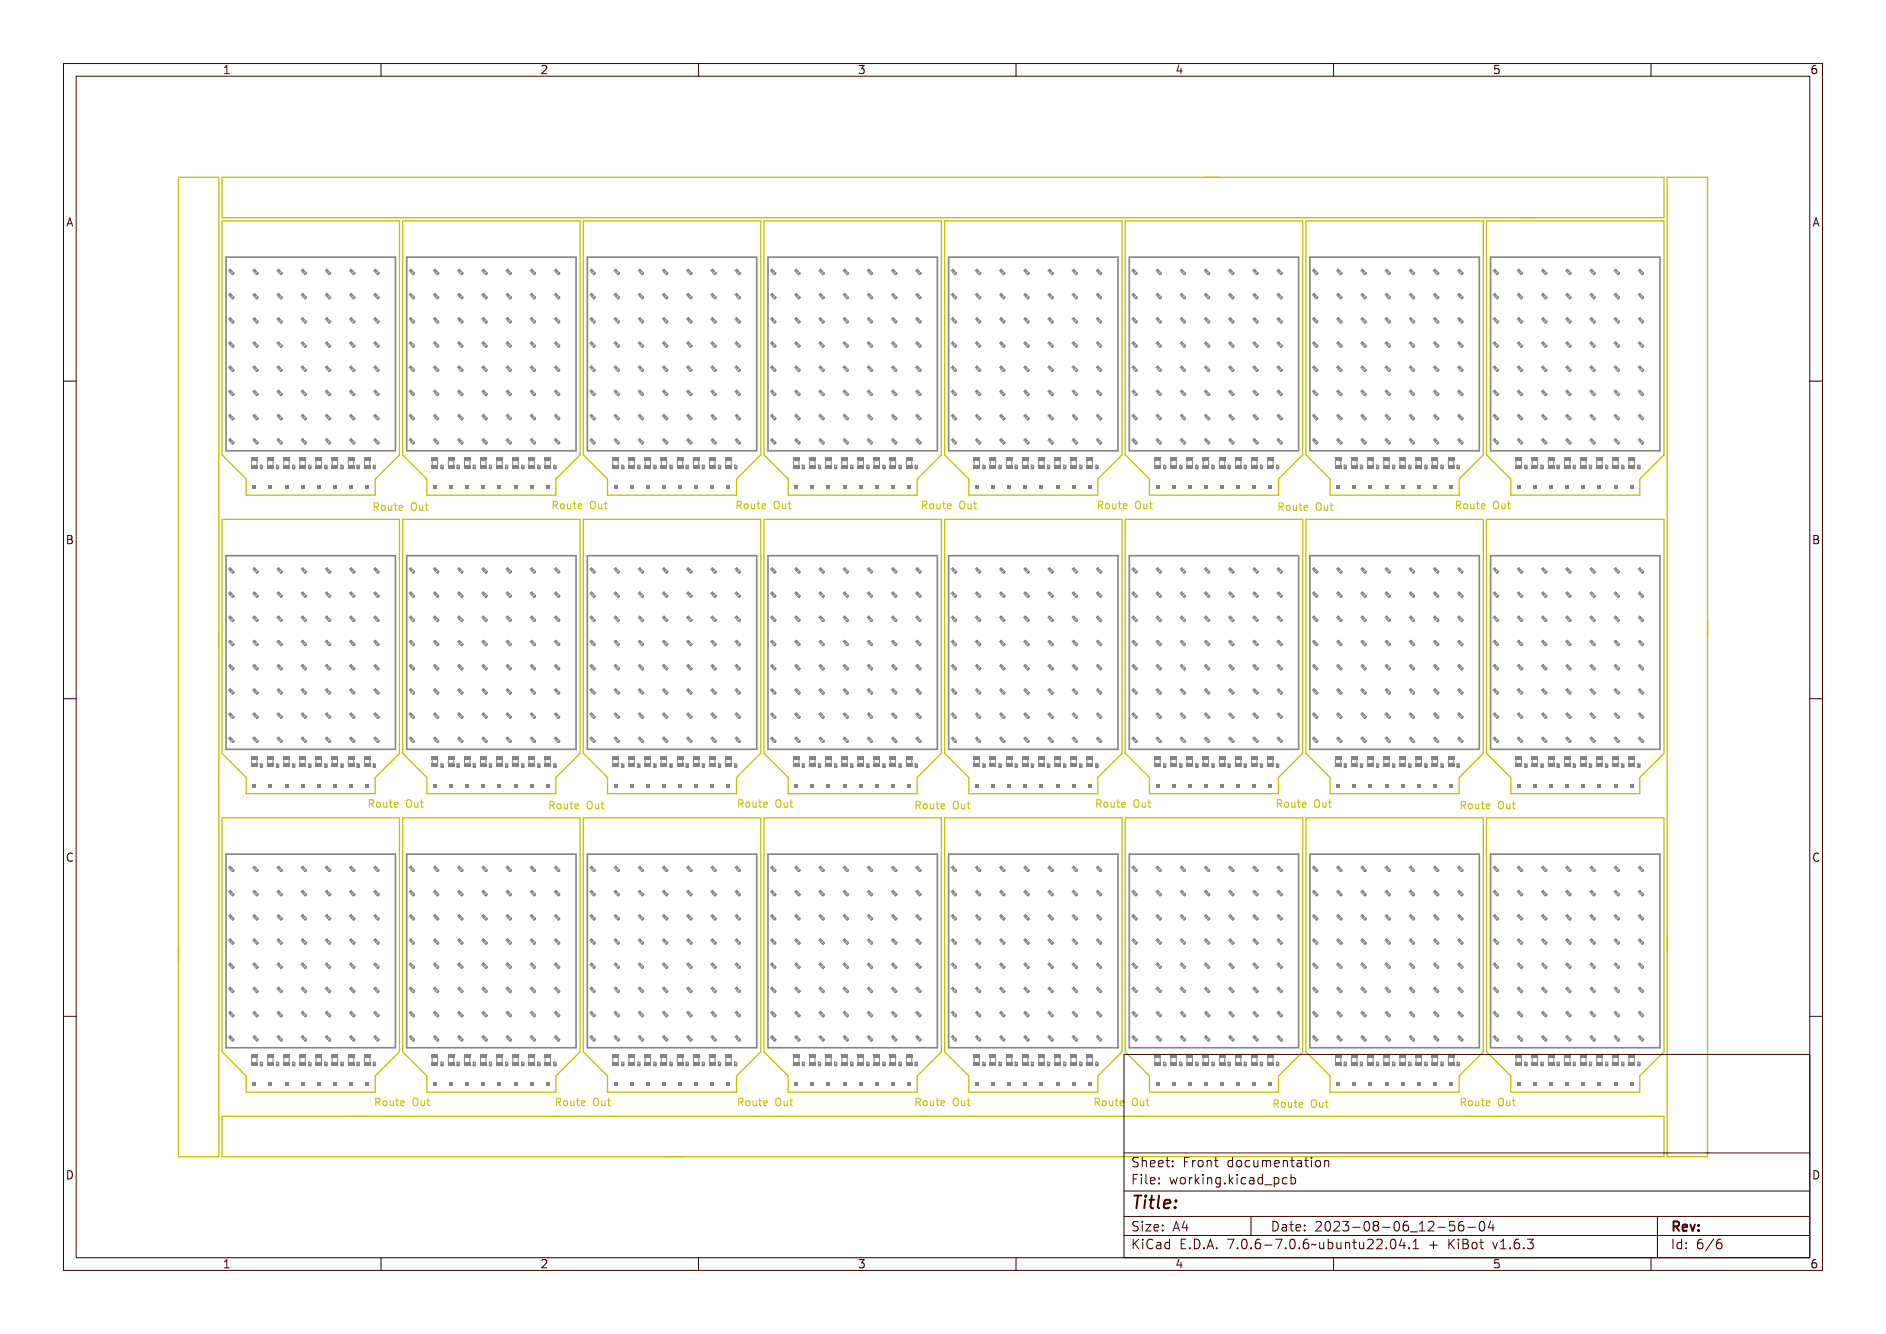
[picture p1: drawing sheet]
<svg xmlns="http://www.w3.org/2000/svg" width="297mm" height="210mm" viewBox="0 0 297 210" stroke-linecap="round" stroke-linejoin="round" font-family="sans-serif">
<defs><g id="words">
<text font-size="2.7" fill="#480000" x="178" y="190.3">Title:</text>
<g font-size="2" fill="#480000">
<text x="178" y="183.7">Sheet: Front documentation</text>
<text x="178" y="186.5">File: working.kicad_pcb</text>
<text x="178" y="193.9">Size: A4</text>
<text x="178" y="196.6">KiCad E.D.A. 7.0.6-7.0.6~ubuntu22.04.1 + KiBot v1.6.3</text>
<text x="200" y="193.9">Date: 2023-08-06_12-56-04</text>
<text x="263" y="196.6">Id: 6/6</text>
<text x="263" y="193.9">Rev:</text>
</g>
<g font-size="1.7" fill="#480000">
<text x="35" y="11.7">1</text>
<text x="85" y="11.7">2</text>
<text x="135" y="11.7">3</text>
<text x="185" y="11.7">4</text>
<text x="235" y="11.7">5</text>
<text x="285" y="11.7">6</text>
<text x="10.5" y="35.7">A</text>
<text x="285.5" y="35.7">A</text>
<text x="10.5" y="85.6">B</text>
<text x="285.5" y="85.6">B</text>
<text x="10.5" y="135.7">C</text>
<text x="285.5" y="135.7">C</text>
<text x="10.5" y="185.6">D</text>
<text x="285.5" y="185.6">D</text>
<text x="35" y="199.7">1</text>
<text x="85" y="199.7">2</text>
<text x="135" y="199.7">3</text>
<text x="185" y="199.7">4</text>
<text x="235" y="199.7">5</text>
<text x="285" y="199.7">6</text>
</g>
<g font-size="1.6" fill="#c2c200">
<text x="58.6" y="80.5">Route Out</text>
<text x="86.8" y="80.2">Route Out</text>
<text x="115.7" y="80.2">Route Out</text>
<text x="144.9" y="80.2">Route Out</text>
<text x="172.6" y="80.2">Route Out</text>
<text x="201.1" y="80.5">Route Out</text>
<text x="229" y="80.2">Route Out</text>
<text x="57.8" y="127.2">Route Out</text>
<text x="86.3" y="127.5">Route Out</text>
<text x="116" y="127.2">Route Out</text>
<text x="143.9" y="127.5">Route Out</text>
<text x="172.4" y="127.2">Route Out</text>
<text x="200.8" y="127.2">Route Out</text>
<text x="229.8" y="127.5">Route Out</text>
<text x="58.8" y="174.2">Route Out</text>
<text x="87.3" y="174.2">Route Out</text>
<text x="116" y="174.2">Route Out</text>
<text x="143.9" y="174.2">Route Out</text>
<text x="172.1" y="174.2">Route Out</text>
<text x="200.3" y="174.5">Route Out</text>
<text x="229.8" y="174.2">Route Out</text>
</g>
</g></defs>
<g fill="none" stroke="#848484" stroke-width=".25">
<path d="M35.6 40.5h26.7v30.5h-26.7zM64 40.5h26.7v30.5h-26.7zM92.5 40.5h26.7v30.5h-26.7zM120.9 40.5h26.7v30.5h-26.7zM149.4 40.5h26.7v30.5h-26.7zM177.8 40.5h26.7v30.5h-26.7zM206.3 40.5h26.7v30.5h-26.7zM234.7 40.5h26.7v30.5h-26.7zM35.6 87.5h26.7v30.5h-26.7zM64 87.5h26.7v30.5h-26.7zM92.5 87.5h26.7v30.5h-26.7zM120.9 87.5h26.7v30.5h-26.7z"/>
<path d="M149.4 87.5h26.7v30.5h-26.7zM177.8 87.5h26.7v30.5h-26.7zM206.3 87.5h26.7v30.5h-26.7zM234.7 87.5h26.7v30.5h-26.7zM35.6 134.5h26.7v30.4h-26.7zM64 134.5h26.7v30.4h-26.7zM92.5 134.5h26.7v30.4h-26.7zM120.9 134.5h26.7v30.4h-26.7zM149.4 134.5h26.7v30.4h-26.7zM177.8 134.5h26.7v30.4h-26.7zM206.3 134.5h26.7v30.4h-26.7zM234.7 134.5h26.7v30.4h-26.7z"/>
</g>
<g fill="none" stroke="#848484" stroke-width=".16">
<path d="M35.9 54l.3-.2 .1 .1-.2 .3v-.2zM35.9 42.6l.3-.3 .1 .2-.2 .3v-.2zM35.9 46.4l.3-.3 .1 .2-.2 .3v-.3zM35.9 50.2l.3-.2 .1 .1-.2 .3v-.2zM35.9 57.8l.3-.2 .1 .1-.2 .3v-.2zM36.1 53.9l.1-.1v.1zM36.1 42.5l.1-.1v.1zM36.1 50.1l.1-.1v.1zM36.1 46.3l.1-.1v.1zM36.1 57.7l.1-.1v.1zM36.1 42.5l.1 .1M36.1 50.1l.1 .1"/>
<path d="M36.1 57.7l.1 .2M36.1 46.3l.1 .1M36.1 53.9l.1 .2M36.2 42.6l-.1 .2M36.2 50.2l-.1 .2M36.2 54l-.1 .2M36.2 57.8l-.1 .2M36.2 46.4l-.1 .2M36.2 42.6h.1M36.2 54.1h.1M36.2 57.9h.1M36.2 46.4h.1"/>
<path d="M36.2 50.2h.1M36.3 50.2l.1-.1-.2-.1-.2 .3M36.3 54.1l.1-.2-.2-.1-.2 .3M36.3 50.6l.3-.2a.19 .19 0 0 1 0 .3 .19 .19 0 0 1-.3-.1zM36.3 54.4l.3-.2a.19 .19 0 0 1 0 .3 .19 .19 0 0 1-.3-.1zM36.3 43l.3-.2a.19 .19 0 0 1 0 .3 .19 .19 0 0 1-.3-.1zM36.3 46.8l.3-.2a.19 .19 0 0 1 0 .3 .19 .19 0 0 1-.3-.1zM36.3 58.3l.3-.3a.19 .19 0 0 1 0 .3 .19 .19 0 0 1-.3 0zM36.3 57.8v.1M36.4 42.5h.1M36.4 46.3h.1M36.4 57.8l-.2-.2-.2 .3"/>
<path d="M36.4 42.5l-.2-.1-.2 .2M36.4 42.5l-.1 .1M36.4 46.3l-.2-.1-.2 .2M36.4 57.8h-.1M36.4 46.3l-.1 .1M36.4 50.4l.1 .1M36.4 42.8l.1 .1M36.4 54.2l.1 .1M36.4 46.6l.1 .1M36.4 58l.1 .1M36.4 50.2l.1 .1-.1-.1-.1 .1 .1 .1-.1-.1-.1 .1 .1 .2-.2-.2zM36.4 57.8l.1 .2-.1-.1h-.1l.1 .2-.1-.1-.1 .1 .1 .1-.2-.1z"/>
<path d="M36.4 42.6l.1 .1-.1-.1-.1 .1 .1 .1-.1-.1-.1 .1 .1 .2-.2-.2zM36.4 46.4l.1 .1-.1-.1-.1 .1 .1 .1-.1-.1-.1 .1 .1 .2-.2-.2zM36.4 54l.1 .1h-.1h-.1l.1 .2-.1-.1-.1 .1 .1 .1-.2-.2zM36.4 43l.3-.1-.2 .2zM36.4 54.5l.3-.2-.2 .2zM36.4 58.3l.3-.2-.2 .2zM36.4 46.8l.3-.1-.2 .2zM36.4 50.6l.3-.1-.2 .2zM36.5 43.1l.2-.2a.19 .19 0 0 1 .1 .3 .19 .19 0 0 1-.3-.1zM36.5 50.8l.2-.3a.19 .19 0 0 1 .1 .3 .19 .19 0 0 1-.3 0zM36.5 58.4l.2-.3a.19 .19 0 0 1 .1 .3 .19 .19 0 0 1-.3 0zM36.6 50.4l-.1-.1-.3 .2 .2 .1"/>
<path d="M36.6 42.8l-.1-.2-.3 .3 .2 .1M36.6 46.6l-.1-.2-.3 .3 .2 .1M36.6 58l-.1-.1-.3 .2 .2 .2M36.6 54.2l-.1-.1-.3 .2 .2 .2M36.7 54.3a.19 .19 0 0 1 .1 .3 .19 .19 0 0 1-.3 0zM36.7 46.7a.19 .19 0 0 1 .1 .3 .19 .19 0 0 1-.3 0zM39.7 46.4l.3-.3 .1 .2-.2 .3v-.2zM39.7 50.2l.3-.2 .1 .1-.2 .3v-.2zM39.7 42.6l.3-.3 .1 .2-.2 .3v-.2zM39.7 54l.3-.2 .1 .1-.2 .3v-.2zM39.7 57.8l.3-.2 .1 .1-.2 .3v-.2zM39.9 42.5l.1-.1v.1z"/>
<path d="M39.9 46.3l.1-.1 .1 .1zM39.9 50.1l.1-.1v.1zM39.9 57.7l.1-.1v.1zM39.9 53.9l.1-.1 .1 .1zM39.9 42.5l.2 .1 .1-.1M39.9 53.9l.2 .2 .1-.1-.1-.2-.3 .3M39.9 57.7l.3 .1M39.9 46.3l.2 .1 .1-.1M39.9 50.1l.2 .1h.1l-.1-.2-.3 .3M40 57.8l-.1 .2M40 42.6l-.1 .2M40 50.2l-.1 .2"/>
<path d="M40 46.4l-.1 .2M40 54l-.1 .2M40.1 58.3l.3-.3a.19 .19 0 0 1 0 .3 .19 .19 0 0 1-.3 0zM40.1 54.4l.3-.2a.19 .19 0 0 1 0 .3 .19 .19 0 0 1-.3-.1zM40.1 46.8l.3-.2a.19 .19 0 0 1 0 .3 .19 .19 0 0 1-.3-.1zM40.1 50.6l.3-.2a.19 .19 0 0 1 0 .3 .19 .19 0 0 1-.3-.1zM40.1 43l.3-.2a.19 .19 0 0 1 0 .3 .19 .19 0 0 1-.3-.1zM40.2 42.5h.1M40.2 46.3h.1M40.2 57.8l-.1-.2-.3 .3M40.2 46.3l-.1-.1-.3 .2M40.2 57.8h.1"/>
<path d="M40.2 42.5l-.1-.1-.3 .2M40.2 58l.1 .1M40.2 42.8l.1 .1M40.2 50.4l.1 .1M40.2 46.6l.1 .1M40.2 54.2l.1 .1M40.2 57.8l.2 .2-.2-.1h-.1l.1 .2-.1-.1-.1 .1 .1 .1-.2-.1zM40.2 46.4l.2 .1-.2-.1-.1 .1 .1 .1-.1-.1-.1 .1 .1 .2-.2-.2zM40.2 54l.2 .1h-.2h-.1l.1 .1h-.1l-.1 .1 .1 .1-.2-.2zM40.2 42.6l.2 .1-.2-.1-.1 .1 .1 .1-.1-.1-.1 .1 .1 .2-.2-.2zM40.2 50.2l.2 .1-.2-.1-.1 .1 .1 .1-.1-.1-.1 .1 .1 .2-.2-.2zM40.2 50.6l.3-.1-.1 .2z"/>
<path d="M40.2 46.8l.3-.1-.1 .2zM40.2 58.3l.3-.2-.1 .2zM40.2 54.5l.3-.2-.1 .2zM40.2 43l.3-.1-.1 .2zM40.3 43.1l.3-.2a.19 .19 0 0 1 0 .3 .19 .19 0 0 1-.3-.1zM40.3 58.4l.3-.3a.19 .19 0 0 1 0 .3 .19 .19 0 0 1-.3 0zM40.3 50.8l.3-.3a.19 .19 0 0 1 0 .3 .19 .19 0 0 1-.3 0zM40.4 54.2l-.1-.1-.2 .2 .1 .2M40.4 46.6l-.1-.2-.2 .3 .1 .1M40.4 50.4l-.1-.1-.2 .2 .1 .1M40.4 58l-.1-.1-.2 .2 .1 .2M40.4 42.8l-.1-.2-.2 .3 .1 .1"/>
<path d="M40.6 54.3a.19 .19 0 0 1 0 .3 .19 .19 0 0 1-.3 0zM40.6 46.7a.19 .19 0 0 1 0 .3 .19 .19 0 0 1-.3 0zM43.5 42.6l.3-.3 .1 .2-.2 .3v-.2zM43.5 50.2l.3-.2 .1 .1-.2 .3v-.2zM43.5 46.4l.3-.3 .1 .2-.2 .3v-.2zM43.5 57.8l.3-.2 .1 .1-.2 .3v-.2zM43.5 54l.3-.2 .1 .1-.2 .3v-.2zM43.7 57.7l.1-.1 .1 .1zM43.7 46.3l.1-.1 .1 .1zM43.7 53.9l.1-.1 .1 .1zM43.7 42.5l.1-.1 .1 .1zM43.7 50.1l.1-.1 .1 .1z"/>
<path d="M43.7 42.5l.2 .1 .1-.1M43.7 53.9l.2 .2 .1-.1-.1-.2-.3 .3M43.7 57.7l.3 .1M43.7 46.3l.2 .1 .1-.1M43.7 50.1l.2 .1h.1l-.1-.2-.3 .3M43.8 42.6l-.1 .2M43.8 50.2l-.1 .2M43.8 46.4l-.1 .2M43.8 57.8l-.1 .2M43.8 54l-.1 .2M44 50.6l.2-.2a.19 .19 0 0 1 .1 .3 .19 .19 0 0 1-.3-.1zM44 54.4l.2-.2a.19 .19 0 0 1 .1 .3 .19 .19 0 0 1-.3-.1z"/>
<path d="M44 43l.2-.2a.19 .19 0 0 1 .1 .3 .19 .19 0 0 1-.3-.1zM44 46.8l.2-.2a.19 .19 0 0 1 .1 .3 .19 .19 0 0 1-.3-.1zM44 58.3l.2-.3a.19 .19 0 0 1 .1 .3 .19 .19 0 0 1-.3 0zM44 42.5h.1M44 46.3h.1M44 57.8l-.1-.2-.3 .3M44 42.5l-.1-.1-.3 .2M44 46.3l-.1-.1-.3 .2M44 57.8h.1M44 58l.1 .1M44 50.4l.1 .1M44 46.6l.1 .1"/>
<path d="M44 42.8l.1 .1M44 54.2l.1 .1M44 54l.2 .1h-.2h-.1l.2 .1h-.2l-.1 .1 .1 .1-.1-.2zM44 42.6l.2 .1-.2-.1-.1 .1 .2 .1-.2-.1-.1 .1 .1 .2-.1-.2zM44 57.8l.2 .2-.2-.1h-.1l.1 .2-.1-.1-.1 .1 .1 .1-.1-.1zM44 50.2l.2 .1-.2-.1-.1 .1 .2 .1-.2-.1-.1 .1 .1 .2-.1-.2zM44 46.4l.2 .1-.2-.1-.1 .1 .2 .1-.2-.1-.1 .1 .1 .2-.1-.2zM44 46.8l.3-.1-.1 .2zM44 50.6l.3-.1-.1 .2zM44 43l.3-.1-.1 .2zM44 54.5l.3-.2-.1 .2zM44 58.3l.3-.2-.1 .2z"/>
<path d="M44.1 50.8l.3-.3a.19 .19 0 0 1 0 .3 .19 .19 0 0 1-.3 0zM44.3 58l-.2-.1-.2 .2 .1 .2M44.3 50.4l-.2-.1-.2 .2 .1 .1M44.3 42.8l-.2-.2-.2 .3 .1 .1M44.3 54.2l-.2-.1-.2 .2 .1 .2M44.3 46.6l-.2-.2-.2 .3 .1 .1M44.4 42.9a.19 .19 0 0 1 0 .3 .19 .19 0 0 1-.3-.1zM44.4 54.3a.19 .19 0 0 1 0 .3 .19 .19 0 0 1-.3 0zM44.4 58.1a.19 .19 0 0 1 0 .3 .19 .19 0 0 1-.3 0zM44.4 46.7a.19 .19 0 0 1 0 .3 .19 .19 0 0 1-.3 0zM47.3 57.8l.3-.2 .1 .1-.2 .3v-.2zM47.3 54l.3-.2 .1 .1-.2 .3v-.2z"/>
<path d="M47.3 46.4l.3-.3 .1 .2-.2 .3v-.2zM47.3 42.6l.3-.3 .1 .2-.2 .3v-.2zM47.3 50.2l.3-.2 .1 .1-.2 .3v-.2zM47.5 53.9l.1-.1 .1 .1zM47.5 42.5l.1-.1 .1 .1zM47.5 50.1l.1-.1 .1 .1zM47.5 57.7l.1-.1 .1 .1zM47.5 46.3l.1-.1 .1 .1zM47.5 42.5l.2 .1 .1-.1M47.5 50.1l.2 .1h.1l-.1-.2-.3 .3M47.5 53.9l.2 .2 .1-.1-.1-.2-.3 .3M47.5 57.7l.2 .2 .1-.1-.1-.2-.3 .3"/>
<path d="M47.5 46.3l.2 .1 .1-.1M47.6 57.8v.2M47.6 54v.2M47.6 50.2v.2M47.6 42.6v.2M47.6 46.4v.2M47.8 46.8l.2-.2a.19 .19 0 0 1 .1 .3 .19 .19 0 0 1-.3-.1zM47.8 54.4l.2-.2a.19 .19 0 0 1 .1 .3 .19 .19 0 0 1-.3-.1zM47.8 50.6l.2-.2a.19 .19 0 0 1 .1 .3 .19 .19 0 0 1-.3-.1zM47.8 43l.2-.2a.19 .19 0 0 1 .1 .3 .19 .19 0 0 1-.3-.1zM47.8 58.3l.2-.3a.19 .19 0 0 1 .1 .3 .19 .19 0 0 1-.3 0zM47.8 42.5h.1"/>
<path d="M47.8 46.3h.1M47.8 46.3l-.1-.1-.3 .2M47.8 42.5l-.1-.1-.3 .2M47.8 54.2l.1 .1M47.8 50.4l.1 .1M47.8 58l.1 .1M47.8 42.8l.1 .1M47.8 46.6l.1 .1M47.8 50.2l.2 .1-.2-.1v.1l.1 .1-.2-.1-.1 .1 .1 .2-.1-.2zM47.8 46.4l.2 .1-.2-.1v.1l.1 .1-.2-.1-.1 .1 .1 .2-.1-.2zM47.8 57.8l.2 .2-.2-.1 .1 .2-.2-.1-.1 .1 .1 .1-.1-.1zM47.8 54l.2 .1h-.2l.1 .1h-.2l-.1 .1 .1 .1-.1-.2z"/>
<path d="M47.8 42.6l.2 .1-.2-.1v.1l.1 .1-.2-.1-.1 .1 .1 .2-.1-.2zM47.8 46.8l.3-.1-.1 .2zM47.8 58.3l.3-.2-.1 .2zM47.8 50.6l.3-.1-.1 .2zM47.8 54.5l.3-.2-.1 .2zM47.8 43l.3-.1-.1 .2zM47.9 43.1l.3-.2a.19 .19 0 0 1 0 .3 .19 .19 0 0 1-.3-.1zM47.9 50.8l.3-.3a.19 .19 0 0 1 0 .3 .19 .19 0 0 1-.3 0zM47.9 58.4l.3-.3a.19 .19 0 0 1 0 .3 .19 .19 0 0 1-.3 0zM48.1 54.2l-.2-.1-.2 .2 .1 .2M48.1 58l-.2-.1-.2 .2 .1 .2M48.1 42.8l-.2-.2-.2 .3 .1 .1"/>
<path d="M48.1 50.4l-.2-.1-.2 .2 .1 .1M48.1 46.6l-.2-.2-.2 .3 .1 .1M48.2 46.7a.19 .19 0 0 1 0 .3 .19 .19 0 0 1-.3 0zM48.2 54.3a.19 .19 0 0 1 0 .3 .19 .19 0 0 1-.3 0zM51.1 54l.3-.2 .1 .1-.2 .3v-.2zM51.1 57.8l.3-.2 .1 .1-.2 .3v-.2zM51.1 50.2l.3-.2 .1 .1-.2 .3v-.2zM51.1 42.6l.3-.3 .1 .2-.2 .3v-.2zM51.2 46.4l.2-.3 .1 .2-.2 .3v-.2zM51.3 50.1l.1-.1 .1 .1zM51.3 53.9l.1-.1 .1 .1zM51.3 46.3l.1-.1 .1 .1z"/>
<path d="M51.3 57.7l.1-.1 .1 .1zM51.3 42.5l.1-.1 .1 .1zM51.3 57.7l.2 .2M51.3 46.3l.2 .1M51.3 53.9l.2 .2M51.3 42.5l.2 .1M51.3 50.1l.2 .1M51.4 54v.2M51.4 46.4v.2M51.4 50.2v.2M51.4 57.8v.2M51.4 42.6v.2"/>
<path d="M51.5 42.6h.1M51.5 54.1h.1M51.5 57.9h.1M51.5 46.4h.1M51.5 50.2h.1M51.5 57.9l.1-.2-.1-.1-.3 .3M51.5 50.2l.1-.1-.1-.1-.3 .3M51.5 54.1l.1-.2-.1-.1-.3 .3M51.6 46.8l.2-.2a.19 .19 0 0 1 .1 .3 .19 .19 0 0 1-.3-.1zM51.6 58.3l.2-.3a.19 .19 0 0 1 .1 .3 .19 .19 0 0 1-.3 0zM51.6 50.6l.2-.2a.19 .19 0 0 1 .1 .3 .19 .19 0 0 1-.3-.1zM51.6 43l.2-.2a.19 .19 0 0 1 .1 .3 .19 .19 0 0 1-.3-.1z"/>
<path d="M51.6 54.4l.2-.2a.19 .19 0 0 1 .1 .3 .19 .19 0 0 1-.3-.1zM51.6 42.5h.1M51.6 46.3h.1M51.6 46.3l-.1-.1-.3 .2M51.6 46.3l-.1 .1M51.6 42.5l-.1-.1-.3 .2M51.6 42.5l-.1 .1M51.6 54.2l.1 .1M51.6 46.6l.1 .1M51.6 50.4l.1 .1M51.6 58l.1 .1M51.6 42.8l.1 .1"/>
<path d="M51.6 46.4l.2 .1-.2-.1v.1l.1 .1-.2-.1-.1 .1 .1 .2-.1-.2zM51.6 50.2l.2 .1-.2-.1v.1l.1 .1-.2-.1-.1 .1 .1 .2-.1-.2zM51.6 42.6l.2 .1-.2-.1v.1l.1 .1-.2-.1-.1 .1 .1 .2-.1-.2zM51.6 54l.2 .1h-.2l.1 .1h-.2l-.1 .1 .1 .1-.1-.2zM51.6 57.8l.2 .2-.2-.1 .1 .2-.2-.1-.1 .1 .1 .1-.1-.1zM51.6 58.3l.3-.2-.1 .2zM51.6 43l.3-.1-.1 .2zM51.6 54.5l.3-.2-.1 .2zM51.6 46.8l.3-.1-.1 .2zM51.6 50.6l.3-.1-.1 .2zM51.7 43.1l.3-.2a.19 .19 0 0 1 0 .3 .19 .19 0 0 1-.3-.1zM51.7 58.4l.3-.3a.19 .19 0 0 1 0 .3 .19 .19 0 0 1-.3 0z"/>
<path d="M51.7 50.8l.3-.3a.19 .19 0 0 1 0 .3 .19 .19 0 0 1-.3 0zM51.9 58l-.2-.1-.2 .2 .1 .2M51.9 50.4l-.2-.1-.2 .2 .1 .1M51.9 54.2l-.2-.1-.2 .2 .1 .2M51.9 46.6l-.2-.2-.2 .3 .1 .1M51.9 42.8l-.2-.2-.2 .3 .1 .1M52 54.3a.19 .19 0 0 1 0 .3 .19 .19 0 0 1-.3 0zM52 46.7a.19 .19 0 0 1 0 .3 .19 .19 0 0 1-.3 0zM55 50.2l.2-.2 .1 .1-.1 .3-.1-.2zM55 54l.2-.2 .1 .1-.1 .3-.1-.2zM55 46.4l.2-.3 .1 .2-.1 .3-.1-.2zM55 57.8l.2-.2 .1 .1-.1 .3-.1-.2z"/>
<path d="M55 42.6l.2-.3 .1 .2-.1 .3-.1-.2zM55.1 46.3l.1-.1 .1 .1zM55.1 50.1l.1-.1 .1 .1zM55.1 42.5l.1-.1 .1 .1zM55.1 53.9l.1-.1 .1 .1zM55.1 57.7l.1-.1 .1 .1zM55.2 42.5l.1 .1 .1-.1M55.2 53.9l.1 .1M55.2 57.7l.2 .1M55.2 50.1l.1 .1M55.2 46.3l.1 .1M55.2 54v.2"/>
<path d="M55.2 46.4v.2M55.2 50.2v.2M55.2 57.8v.2M55.2 42.6v.2M55.3 54v.1M55.3 46.4h.1M55.3 50.2h.1M55.3 54.1l.1-.1-.1-.2-.3 .3M55.3 50.2h.1l-.1-.2-.3 .3M55.4 43l.2-.2a.19 .19 0 0 1 .1 .3 .19 .19 0 0 1-.3-.1zM55.4 54.4l.2-.2a.19 .19 0 0 1 .1 .3 .19 .19 0 0 1-.3-.1zM55.4 46.8l.2-.2a.19 .19 0 0 1 .1 .3 .19 .19 0 0 1-.3-.1z"/>
<path d="M55.4 50.6l.2-.2a.19 .19 0 0 1 .1 .3 .19 .19 0 0 1-.3-.1zM55.4 58.3l.2-.3a.19 .19 0 0 1 .1 .3 .19 .19 0 0 1-.3 0zM55.4 42.5h.1M55.4 46.3h.1M55.4 57.8l-.1-.2-.3 .3M55.4 46.3l-.1 .1M55.4 46.3l-.1-.1-.3 .2M55.4 42.5l-.1-.1-.3 .2M55.4 57.8h.1M55.4 54.2l.1 .1M55.4 50.4l.1 .1M55.4 46.6l.1 .1"/>
<path d="M55.4 58l.1 .1M55.4 42.8l.1 .1M55.4 42.6l.2 .1-.1-.1-.1 .1 .1 .1-.1-.1-.1 .1v.2l-.1-.2zM55.4 46.4l.2 .1-.1-.1-.1 .1 .1 .1-.1-.1-.1 .1v.2l-.1-.2zM55.4 57.8l.2 .2-.1-.1h-.1l.1 .2-.1-.1-.1 .1v.1l-.1-.1zM55.4 50.2l.2 .1-.1-.1-.1 .1 .1 .1-.1-.1-.1 .1v.2l-.1-.2zM55.4 54l.2 .1h-.1h-.1l.1 .1h-.1l-.1 .1v.1l-.1-.2zM55.5 43l.2-.1-.1 .2zM55.5 54.5l.2-.2-.1 .2zM55.5 58.3l.2-.2-.1 .2zM55.5 50.6l.2-.1-.1 .2zM55.5 46.8l.2-.1-.1 .2z"/>
<path d="M55.5 43.1l.3-.2a.19 .19 0 0 1 0 .3 .19 .19 0 0 1-.3-.1zM55.5 58.4l.3-.3a.19 .19 0 0 1 0 .3 .19 .19 0 0 1-.3 0zM55.5 50.8l.3-.3a.19 .19 0 0 1 0 .3 .19 .19 0 0 1-.3 0zM55.7 54.2l-.1-.1-.3 .2 .1 .2M55.7 46.6l-.1-.2-.3 .3 .1 .1M55.7 42.8l-.1-.2-.3 .3 .1 .1M55.7 50.4l-.1-.1-.3 .2 .1 .1M55.7 58l-.1-.1-.3 .2 .1 .2M55.8 54.3a.19 .19 0 0 1 0 .3 .19 .19 0 0 1-.3 0zM55.8 46.7a.19 .19 0 0 1 0 .3 .19 .19 0 0 1-.3 0zM58.8 46.4l.2-.3 .1 .2-.1 .3v-.2zM58.8 50.2l.2-.2 .1 .1-.1 .3v-.2z"/>
<path d="M58.8 42.6l.2-.3 .1 .2-.1 .3-.1-.3zM58.8 54l.2-.2 .1 .1-.1 .3v-.2zM58.8 57.8l.2-.2 .1 .1-.1 .3v-.2zM58.9 42.5l.1-.1 .1 .1zM58.9 46.3l.1-.1 .1 .1zM58.9 57.7l.1-.1 .1 .1zM58.9 50.1l.1-.1 .1 .1zM58.9 53.9l.1-.1 .1 .1zM59 42.5l.1 .1 .1-.1M59 53.9l.1 .2 .1-.1-.1-.2-.3 .3M59 50.1l.1 .1h.1l-.1-.2-.3 .3M59 57.7l.2 .1"/>
<path d="M59 46.3l.1 .1 .1-.1M59 57.8v.2M59 42.6v.2M59 46.4v.2M59 54v.2M59 50.2v.2M59.2 54.4l.3-.2a.19 .19 0 0 1 0 .3 .19 .19 0 0 1-.3-.1zM59.2 58.3l.3-.3a.19 .19 0 0 1 0 .3 .19 .19 0 0 1-.3 0zM59.2 50.6l.3-.2a.19 .19 0 0 1 0 .3 .19 .19 0 0 1-.3-.1zM59.2 43l.3-.2a.19 .19 0 0 1 0 .3 .19 .19 0 0 1-.3-.1zM59.2 46.8l.3-.2a.19 .19 0 0 1 0 .3 .19 .19 0 0 1-.3-.1zM59.2 57.8l-.1-.2-.3 .3"/>
<path d="M59.2 42.5h.1M59.2 46.3h.1M59.2 57.8h.1M59.2 42.5l-.1-.1-.3 .2M59.2 46.3l-.1-.1-.3 .2M59.2 58l.1 .1M59.2 42.8l.1 .1M59.2 46.6l.1 .1M59.2 54.2l.1 .1M59.2 50.4l.1 .1M59.3 57.8l.1 .2-.1-.1h-.1l.1 .2-.1-.1-.1 .1 .1 .1-.2-.1zM59.3 42.6l.1 .1-.1-.1-.1 .1 .1 .1-.1-.1-.1 .1 .1 .2-.2-.2z"/>
<path d="M59.3 54l.1 .1h-.1h-.1l.1 .1h-.1l-.1 .1 .1 .1-.2-.2zM59.3 46.4l.1 .1-.1-.1-.1 .1 .1 .1-.1-.1-.1 .1 .1 .2-.2-.2zM59.3 50.2l.1 .1-.1-.1-.1 .1 .1 .1-.1-.1-.1 .1 .1 .2-.2-.2zM59.3 50.6l.2-.1-.1 .2zM59.3 46.8l.2-.1-.1 .2zM59.3 58.3l.2-.2-.1 .2zM59.3 54.5l.2-.2-.1 .2zM59.3 43l.2-.1-.1 .2zM59.3 43.1l.3-.2a.19 .19 0 0 1 0 .3 .19 .19 0 0 1-.3-.1zM59.3 50.8l.3-.3a.19 .19 0 0 1 0 .3 .19 .19 0 0 1-.3 0zM59.3 58.4l.3-.3a.19 .19 0 0 1 0 .3 .19 .19 0 0 1-.3 0zM59.3 47l.3-.3a.19 .19 0 0 1 0 .3 .19 .19 0 0 1-.3 0z"/>
<path d="M59.5 50.4l-.1-.1-.3 .2 .1 .1M59.5 58l-.1-.1-.3 .2 .1 .2M59.5 42.8l-.1-.2-.3 .3 .1 .1M59.5 46.6l-.1-.2-.3 .3 .1 .1M59.5 54.2l-.1-.1-.3 .2 .1 .2M59.6 54.3a.19 .19 0 0 1 0 .3 .19 .19 0 0 1-.3 0zM64.4 46.4l.2-.3 .1 .2-.2 .3v-.2zM64.4 54l.2-.2 .1 .1-.2 .3v-.2zM64.4 42.6l.2-.3 .1 .2-.1 .3-.1-.3zM64.4 57.8l.2-.2 .1 .1-.2 .3v-.2zM64.5 42.5l.1-.1 .1 .1zM64.5 46.3l.1-.1 .1 .1z"/>
<path d="M64.5 57.7l.1-.1 .1 .1zM64.5 50.1l.1-.1 .1 .1zM64.6 42.5l.1 .1 .1-.1M64.6 53.9l.1 .2 .1-.1-.1-.2-.3 .3M64.6 57.7l.2 .1M64.6 50.1l.1 .1h.1l-.1-.2-.3 .3M64.6 46.3l.1 .1 .1-.1M64.6 58.1l.2-.3 .2 .2-.1-.1h-.1l.1 .2-.2-.1v.1v.1zM64.6 42.6v.2M64.6 57.8v.2M64.6 50.2v.2M64.6 46.4v.2"/>
<path d="M64.6 54v.2M64.6 50l.1 .1-.1 .3-.1-.2h-.1zM64.6 53.8v.2l-.1-.1zM64.8 54.4l.2-.2a.19 .19 0 0 1 .1 .3 .19 .19 0 0 1-.3-.1zM64.8 50.6l.2-.2a.19 .19 0 0 1 .1 .3 .19 .19 0 0 1-.3-.1zM64.8 43l.2-.2a.19 .19 0 0 1 .1 .3 .19 .19 0 0 1-.3-.1zM64.8 46.8l.2-.2a.19 .19 0 0 1 .1 .3 .19 .19 0 0 1-.3-.1zM64.8 58.3l.2-.3a.19 .19 0 0 1 .1 .3 .19 .19 0 0 1-.3 0zM64.8 57.8l-.1-.2-.3 .3M64.8 42.5h.1M64.8 46.3h.1M64.8 42.5l-.1-.1-.3 .2"/>
<path d="M64.8 57.8h.1M64.8 46.3l-.1-.1-.3 .2M64.8 42.8l.1 .1M64.8 58l.1 .1M64.8 50.4l.1 .1M64.8 46.6l.1 .1M64.8 54.2l.1 .1M64.8 42.6l.2 .1-.1-.1-.1 .1 .1 .1-.2-.1v.1v.2l-.1-.2zM64.8 54l.2 .1h-.1h-.1l.1 .1h-.2v.1v.1l-.1-.2zM64.8 46.4l.2 .1-.1-.1-.1 .1 .1 .1-.2-.1v.1v.2l-.1-.2zM64.8 50.2l.2 .1-.1-.1-.1 .1 .1 .2-.2-.2v.1v.2l-.1-.2zM64.8 43l.3-.1-.1 .2z"/>
<path d="M64.8 46.8l.3-.1-.1 .2zM64.8 58.3l.3-.2-.1 .2zM64.8 50.6l.3-.1-.1 .2zM64.8 54.5l.3-.2-.1 .2zM64.9 50.8l.3-.3a.19 .19 0 0 1 0 .3 .19 .19 0 0 1-.3 0zM65.1 58l-.1-.1-.3 .2 .1 .2M65.1 42.8l-.1-.2-.3 .3 .1 .1M65.1 46.6l-.1-.2-.3 .3 .1 .1M65.1 50.4l-.1-.1-.3 .2 .1 .1M65.1 54.2l-.1-.1-.3 .2 .1 .2M65.2 42.9a.19 .19 0 0 1 0 .3 .19 .19 0 0 1-.3-.1zM65.2 54.3a.19 .19 0 0 1 0 .3 .19 .19 0 0 1-.3 0z"/>
<path d="M65.2 58.1a.19 .19 0 0 1 0 .3 .19 .19 0 0 1-.3 0zM65.2 46.7a.19 .19 0 0 1 0 .3 .19 .19 0 0 1-.3 0zM68.2 42.6l.2-.3 .1 .2-.1 .3-.1-.3zM68.2 57.8l.2-.2 .1 .1-.1 .3-.1-.2zM68.2 50.2l.2-.2 .1 .1-.1 .3-.1-.2zM68.2 46.4l.2-.3 .1 .2-.1 .3-.1-.2zM68.3 46.3l.1-.1 .1 .1zM68.3 42.5l.1-.1 .1 .1zM68.3 53.9l.1-.1 .1 .1zM68.3 50.1l.1-.1 .1 .1zM68.4 42.5l.1 .1 .1-.1M68.4 53.9l.1 .2 .1-.1-.1-.2-.3 .3"/>
<path d="M68.4 57.7l.2 .1M68.4 50.1l.1 .1h.1l-.1-.2-.3 .3M68.4 46.3l.1 .1 .1-.1M68.4 42.6v.2M68.4 46.4v.2M68.4 54v.2M68.4 57.8v.2M68.4 50.2v.2M68.4 53.8l.1 .1-.1 .3-.1-.2h-.1zM68.4 57.6v.2l-.1-.1zM68.6 58.3l.3-.3a.19 .19 0 0 1 0 .3 .19 .19 0 0 1-.3 0zM68.6 50.6l.3-.2a.19 .19 0 0 1 0 .3 .19 .19 0 0 1-.3-.1z"/>
<path d="M68.6 46.8l.3-.2a.19 .19 0 0 1 0 .3 .19 .19 0 0 1-.3-.1zM68.6 54.4l.3-.2a.19 .19 0 0 1 0 .3 .19 .19 0 0 1-.3-.1zM68.6 42.5h.1M68.6 46.3h.1M68.6 57.8l-.1-.2-.3 .3M68.6 46.3l-.1-.1-.3 .2M68.6 42.5l-.1-.1-.3 .2M68.6 57.8h.1M68.6 42.8l.1 .1M68.6 46.6l.1 .1M68.6 54.2l.1 .1M68.6 58l.1 .1"/>
<path d="M68.6 50.4l.1 .1M68.7 54l.1 .1h-.1h-.1l.1 .2-.1-.1-.1 .1 .1 .1-.2-.2zM68.7 42.6l.1 .1-.1-.1-.1 .1 .1 .1-.1-.1-.1 .1 .1 .2-.2-.2zM68.7 57.8l.1 .2-.1-.1h-.1l.1 .2-.1-.1-.1 .1 .1 .1-.2-.1zM68.7 50.2l.1 .1-.1-.1-.1 .1 .1 .2-.1-.2-.1 .1 .1 .2-.2-.2zM68.7 46.4l.1 .1-.1-.1-.1 .1 .1 .1-.1-.1-.1 .1 .1 .2-.2-.2zM68.7 58.3l.2-.2-.1 .2zM68.7 43l.2-.1-.1 .2zM68.7 54.5l.2-.2-.1 .2zM68.7 46.8l.2-.1-.1 .2zM68.7 50.6l.2-.1-.1 .2zM68.7 43.1l.3-.2a.19 .19 0 0 1 0 .3 .19 .19 0 0 1-.3-.1z"/>
<path d="M68.7 58.4l.3-.3a.19 .19 0 0 1 0 .3 .19 .19 0 0 1-.3 0zM68.7 47l.3-.3a.19 .19 0 0 1 0 .3 .19 .19 0 0 1-.3 0zM68.7 50.8l.3-.3a.19 .19 0 0 1 0 .3 .19 .19 0 0 1-.3 0zM68.9 42.8a.19 .19 0 0 1 0 .3 .19 .19 0 0 1-.3-.1zM68.9 46.6l-.1-.2-.3 .3 .1 .1M68.9 58l-.1-.1-.3 .2 .1 .2M68.9 50.4l-.1-.1-.3 .2 .1 .1M68.9 54.2l-.1-.1-.3 .2 .1 .2M68.9 42.8l-.1-.2-.3 .3 .1 .1M69 54.3a.19 .19 0 0 1 0 .3 .19 .19 0 0 1-.3 0zM72 57.8l.2-.2 .1 .1-.1 .3-.1-.2zM72 42.6l.2-.3 .1 .2-.1 .3v-.2z"/>
<path d="M72 54l.2-.2 .1 .1-.1 .3v-.2zM72 46.4l.2-.3 .1 .2-.1 .3-.1-.3zM72 50.2l.2-.2 .1 .1-.1 .3-.1-.3zM72.2 53.9v-.1l.1 .1zM72.2 50.1v-.1l.1 .1zM72.2 42.5v-.1l.1 .1zM72.2 57.7v-.1l.1 .1zM72.2 50.1l.1 .1M72.2 57.7l.1 .2M72.2 46.3l.1 .1M72.2 42.5l.1 .1M72.2 53.9l.1 .2"/>
<path d="M72.2 57.8v.2M72.2 46.4v.2M72.2 42.6v.2M72.2 50.2v.2M72.2 54v.2M72.2 46.2v.2v-.1zM72.3 42.6h.1M72.3 54.1h.1M72.3 57.9h.1M72.3 46.4h.1M72.3 50.2h.1M72.3 50.2l.1-.1-.1-.1-.3 .3"/>
<path d="M72.3 54.1l.1-.2-.1-.1-.3 .3M72.3 57.9l.1-.2-.1-.1-.3 .3M72.4 58.3l.3-.3a.19 .19 0 0 1 0 .3 .19 .19 0 0 1-.3 0zM72.4 43l.3-.2a.19 .19 0 0 1 0 .3 .19 .19 0 0 1-.3-.1zM72.4 54.4l.3-.2a.19 .19 0 0 1 0 .3 .19 .19 0 0 1-.3-.1zM72.4 46.8l.3-.2a.19 .19 0 0 1 0 .3 .19 .19 0 0 1-.3-.1zM72.4 50.6l.3-.2a.19 .19 0 0 1 0 .3 .19 .19 0 0 1-.3-.1zM72.4 42.5h.1M72.4 46.3h.1M72.4 42.5l-.1-.1-.3 .2M72.4 46.3l-.1-.1-.3 .2M72.4 46.3l-.1 .1"/>
<path d="M72.4 42.5l-.1 .1M72.5 50.4v.1M72.5 58v.1M72.5 46.6v.1M72.5 42.8v.1M72.5 54.2v.1M72.5 50.2l.1 .1-.1-.1-.1 .1 .1 .1-.1-.1-.1 .1 .1 .2-.2-.2zM72.5 46.4l.1 .1-.1-.1-.1 .1 .1 .1-.1-.1-.1 .1 .1 .2-.2-.2zM72.5 57.8l.1 .2-.1-.1h-.1l.1 .2-.1-.1-.1 .1 .1 .1-.2-.1zM72.5 54l.1 .1h-.1h-.1l.1 .2-.1-.1-.1 .1 .1 .1-.2-.2zM72.5 42.6l.1 .1-.1-.1-.1 .1 .1 .1-.1-.1-.1 .1 .1 .2-.2-.2zM72.5 54.5l.2-.2-.1 .2z"/>
<path d="M72.5 58.3l.2-.2-.1 .2zM72.5 50.6l.2-.1-.1 .2zM72.5 46.8l.2-.1-.1 .2zM72.5 43l.2-.1-.1 .2zM72.6 58.4l.2-.3a.19 .19 0 0 1 0 .3 .19 .19 0 0 1-.2 0zM72.6 50.8l.2-.3a.19 .19 0 0 1 0 .3 .19 .19 0 0 1-.2 0zM72.7 50.4l-.1-.1-.3 .2 .1 .1M72.7 54.2l-.1-.1-.3 .2 .1 .2M72.7 42.8l-.1-.2-.3 .3 .1 .1M72.7 58l-.1-.1-.3 .2 .1 .2M72.7 46.6l-.1-.2-.3 .3 .1 .1M72.8 42.9a.19 .19 0 0 1 0 .3 .19 .19 0 0 1-.2-.1z"/>
<path d="M72.8 54.3a.19 .19 0 0 1 0 .3 .19 .19 0 0 1-.2 0zM72.8 46.7a.19 .19 0 0 1 0 .3 .19 .19 0 0 1-.2 0zM75.8 54l.2-.2 .2 .1-.2 .3-.1-.2zM75.8 57.8l.2-.2 .2 .1-.2 .3v-.2zM75.8 42.6l.2-.3 .2 .2-.2 .3v-.2zM76 53.9l.1-.1v.1zM76 46.3l.1-.1v.1zM76 57.7l.1-.1v.1zM76 42.5l.1-.1v.1zM76 42.5l.1 .1M76 57.7l.1 .2M76 46.3l.1 .1"/>
<path d="M76 50.1l.1 .1M76 53.9l.1 .2M76 57.8v.2M76 46.4v.2M76 50.2v.2M76 42.6v.2M76 54v.2M76 50l.2 .1-.2 .3v-.2h-.2zM76 46.1l.2 .2-.2 .3v-.2h-.2zM76.1 50v.2l-.1-.1zM76.1 42.6h.1M76.1 54.1h.1"/>
<path d="M76.1 57.9h.1M76.1 46.4h.1M76.1 50.2h.1M76.1 50.2l.1-.1-.1-.1-.2 .3M76.1 54.1l.1-.2-.1-.1-.2 .3M76.2 58.3l.3-.3a.19 .19 0 0 1 0 .3 .19 .19 0 0 1-.3 0zM76.2 54.4l.3-.2a.19 .19 0 0 1 0 .3 .19 .19 0 0 1-.3-.1zM76.2 50.6l.3-.2a.19 .19 0 0 1 0 .3 .19 .19 0 0 1-.3-.1zM76.2 43l.3-.2a.19 .19 0 0 1 0 .3 .19 .19 0 0 1-.3-.1zM76.2 46.8l.3-.2a.19 .19 0 0 1 0 .3 .19 .19 0 0 1-.3-.1zM76.2 57.8l-.1 .1M76.2 42.5h.1"/>
<path d="M76.2 46.3h.1M76.2 57.8l-.1-.2-.2 .3M76.2 57.8h.1M76.2 46.3l-.1-.1-.2 .2M76.2 46.3l-.1 .1M76.2 42.5l-.1-.1-.2 .2M76.2 42.5l-.1 .1M76.3 54.2v.1M76.3 58v.1M76.3 46.6v.1M76.3 50.4v.1M76.3 42.8v.1"/>
<path d="M76.3 46.4l.1 .1-.1-.1-.1 .1 .1 .1-.1-.1-.1 .1 .1 .2-.2-.2zM76.3 50.2l.1 .1-.1-.1-.1 .1 .1 .2-.1-.2-.1 .1 .1 .2-.2-.2zM76.3 42.6l.1 .1-.1-.1-.1 .1 .1 .1-.1-.1-.1 .1 .1 .2-.2-.2zM76.3 54l.1 .1h-.1h-.1l.1 .1h-.1l-.1 .1 .1 .1-.2-.2zM76.3 57.8l.1 .2-.1-.1h-.1l.1 .2-.1-.1-.1 .1 .1 .1-.2-.1zM76.3 50.6l.2-.1-.1 .2zM76.3 58.3l.2-.2-.1 .2zM76.3 54.5l.2-.2-.1 .2zM76.3 46.8l.2-.1-.1 .2zM76.3 43l.2-.1-.1 .2zM76.4 43.1l.2-.2a.19 .19 0 0 1 0 .3 .19 .19 0 0 1-.2-.1zM76.4 47l.2-.3a.19 .19 0 0 1 0 .3 .19 .19 0 0 1-.2 0z"/>
<path d="M76.4 50.8l.2-.3a.19 .19 0 0 1 0 .3 .19 .19 0 0 1-.2 0zM76.4 58.4l.2-.3a.19 .19 0 0 1 0 .3 .19 .19 0 0 1-.2 0zM76.5 42.8l-.1-.2-.3 .3 .1 .1M76.5 54.2l-.1-.1-.3 .2 .1 .2M76.5 50.4l-.1-.1-.3 .2 .1 .1M76.5 58l-.1-.1-.3 .2 .1 .2M76.5 46.6l-.1-.2-.3 .3 .1 .1M76.6 54.3a.19 .19 0 0 1 0 .3 .19 .19 0 0 1-.2 0zM79.6 50.2l.3-.2 .1 .1-.2 .3v-.2zM79.6 54l.3-.2 .1 .1-.2 .3-.1-.2zM79.6 46.4l.3-.3 .1 .2-.2 .3v-.2zM79.6 42.6l.3-.3 .1 .2-.2 .3v-.2z"/>
<path d="M79.6 57.8l.3-.2 .1 .1-.2 .3v-.2zM79.8 46.3l.1-.1v.1zM79.8 50.1l.1-.1v.1zM79.8 42.5l.1-.1v.1zM79.8 53.9l.1-.1v.1zM79.8 57.7l.1-.1v.1zM79.8 42.5l.1 .1 .1-.1M79.8 53.9l.1 .2 .1-.1-.1-.2-.2 .3M79.8 57.7l.2 .1M79.8 46.3l.1 .1 .1-.1M79.8 50.1l.1 .1h.1l-.1-.2-.2 .3M79.9 46.4l-.1 .2"/>
<path d="M79.9 42.6l-.1 .2M79.9 50.2l-.1 .2M79.9 57.8l-.1 .2M79.9 54l-.1 .2M80 50.6l.3-.2a.19 .19 0 0 1 0 .3 .19 .19 0 0 1-.3-.1zM80 54.4l.3-.2a.19 .19 0 0 1 0 .3 .19 .19 0 0 1-.3-.1zM80 46.8l.3-.2a.19 .19 0 0 1 0 .3 .19 .19 0 0 1-.3-.1zM80 58.3l.3-.3a.19 .19 0 0 1 0 .3 .19 .19 0 0 1-.3 0zM80 43l.3-.2a.19 .19 0 0 1 0 .3 .19 .19 0 0 1-.3-.1zM80 57.8l-.1-.2-.2 .3M80 42.5h.1M80 46.3h.1"/>
<path d="M80 46.3l-.1-.1-.2 .2M80 42.5l-.1-.1-.2 .2M80 57.8h.1M80.1 46.6l.1 .1M80.1 42.8l.1 .1M80.1 50.4l.1 .1M80.1 54.2l.1 .1M80.1 58l.1 .1M80.1 46.4l.1 .1-.1-.1-.1 .1 .1 .1-.1-.1-.1 .1 .1 .2-.2-.2zM80.1 57.8l.1 .2-.1-.1h-.1l.1 .2-.1-.1-.1 .1 .1 .1-.2-.1zM80.1 50.2l.1 .1-.1-.1-.1 .1 .1 .1-.1-.1-.1 .1 .1 .2-.2-.2zM80.1 42.6l.1 .1-.1-.1-.1 .1 .1 .1-.1-.1-.1 .1 .1 .2-.2-.2z"/>
<path d="M80.1 54l.1 .1h-.1h-.1l.1 .2-.1-.1-.1 .1 .1 .1-.2-.2zM80.1 46.8l.2-.1-.1 .2zM80.1 43l.2-.1-.1 .2zM80.1 54.5l.2-.2-.1 .2zM80.1 50.6l.2-.1-.1 .2zM80.1 58.3l.2-.2-.1 .2zM80.2 43.1l.2-.2a.19 .19 0 0 1 .1 .3 .19 .19 0 0 1-.3-.1zM80.2 58.4l.2-.3a.19 .19 0 0 1 .1 .3 .19 .19 0 0 1-.3 0zM80.2 50.8l.2-.3a.19 .19 0 0 1 .1 .3 .19 .19 0 0 1-.3 0zM80.3 46.6l-.1-.2-.3 .3 .2 .1M80.3 58l-.1-.1-.3 .2 .2 .2M80.3 42.8l-.1-.2-.3 .3 .2 .1"/>
<path d="M80.3 50.4l-.1-.1-.3 .2 .2 .1M80.3 54.2l-.1-.1-.3 .2 .2 .2M80.4 46.7a.19 .19 0 0 1 .1 .3 .19 .19 0 0 1-.3 0zM80.4 54.3a.19 .19 0 0 1 .1 .3 .19 .19 0 0 1-.3 0zM83.4 46.4l.3-.3 .1 .2-.2 .3v-.2zM83.4 54l.3-.2 .1 .1-.2 .3v-.2zM83.4 50.2l.3-.2 .1 .1-.2 .3v-.2zM83.4 57.8l.3-.2 .1 .1-.2 .3v-.2zM83.6 42.5l.1-.1v.1zM83.6 46.3l.1-.1v.1zM83.6 57.7l.1-.1v.1zM83.6 53.9l.1-.1v.1z"/>
<path d="M83.6 50.1l.1-.1v.1zM83.6 42.5l.1 .1 .2-.1M83.6 53.9l.1 .2 .2-.1-.2-.2-.2 .3M83.6 57.7l.2 .1M83.6 46.3l.1 .1 .2-.1M83.6 50.1l.1 .1h.2l-.2-.2-.2 .3M83.7 42.6l-.1 .2M83.7 54l-.1 .2M83.7 50.2l-.1 .2M83.7 46.4l-.1 .2M83.7 57.8l-.1 .2M83.7 42.3l.1 .2-.2 .3v-.3l-.2 .1z"/>
<path d="M83.8 54.4l.3-.2a.19 .19 0 0 1 0 .3 .19 .19 0 0 1-.3-.1zM83.8 50.6l.3-.2a.19 .19 0 0 1 0 .3 .19 .19 0 0 1-.3-.1zM83.8 43l.3-.2a.19 .19 0 0 1 0 .3 .19 .19 0 0 1-.3-.1zM83.8 46.8l.3-.2a.19 .19 0 0 1 0 .3 .19 .19 0 0 1-.3-.1zM83.8 58.3l.3-.3a.19 .19 0 0 1 0 .3 .19 .19 0 0 1-.3 0zM83.9 42.5l-.2-.1-.2 .2M83.9 42.5h.1M83.9 46.3h.1M83.9 57.8l-.2-.2-.2 .3M83.9 46.3l-.2-.1-.2 .2M83.9 57.8h-.1M83.9 42.8l.1 .1"/>
<path d="M83.9 54.2l.1 .1M83.9 50.4l.1 .1M83.9 46.6l.1 .1M83.9 58l.1 .1M83.9 57.8l.1 .2-.1-.1h-.1l.1 .2-.1-.1-.1 .1 .1 .1-.2-.1zM83.9 42.6l.1 .1-.1-.1-.1 .1 .1 .1-.1-.1-.1 .1 .1 .2-.2-.2zM83.9 54l.1 .1h-.1h-.1l.1 .2-.1-.1-.1 .1 .1 .1-.2-.2zM83.9 46.4l.1 .1-.1-.1-.1 .1 .1 .1-.1-.1-.1 .1 .1 .2-.2-.2zM83.9 50.2l.1 .1-.1-.1-.1 .1 .1 .1-.1-.1-.1 .1 .1 .2-.2-.2zM83.9 43l.2-.1-.1 .2zM83.9 46.8l.2-.1-.1 .2zM83.9 58.3l.2-.2-.1 .2z"/>
<path d="M83.9 50.6l.2-.1-.1 .2zM83.9 54.5l.2-.2-.1 .2zM84.1 50.4l-.1-.1-.3 .2 .2 .1M84.1 58l-.1-.1-.3 .2 .2 .2M84.1 54.2l-.1-.1-.3 .2 .2 .2M84.1 46.6l-.1-.2-.3 .3 .2 .1M84.1 42.8l-.1-.2-.3 .3 .2 .1M84.2 42.9a.19 .19 0 0 1 .1 .3 .19 .19 0 0 1-.3-.1zM84.2 50.5a.19 .19 0 0 1 .1 .3 .19 .19 0 0 1-.3 0zM84.2 54.3a.19 .19 0 0 1 .1 .3 .19 .19 0 0 1-.3 0zM84.2 58.1a.19 .19 0 0 1 .1 .3 .19 .19 0 0 1-.3 0zM84.2 46.7a.19 .19 0 0 1 .1 .3 .19 .19 0 0 1-.3 0z"/>
<path d="M87.2 42.6l.3-.3 .1 .2-.2 .3v-.2zM87.2 57.8l.3-.2 .1 .1-.2 .3v-.2zM87.2 50.2l.3-.2 .1 .1-.2 .3v-.2zM87.2 46.4l.3-.3 .1 .2-.2 .3v-.2zM87.2 54l.3-.2 .1 .1-.2 .3v-.2zM87.4 57.7l.1-.1v.1zM87.4 46.3l.1-.1v.1zM87.4 42.5l.1-.1v.1zM87.4 53.9l.1-.1v.1zM87.4 50.1l.1-.1v.1zM87.4 53.9l.2 .2M87.4 46.3l.2 .1"/>
<path d="M87.4 57.7l.2 .2M87.4 50.1l.2 .1M87.4 42.5l.2 .1M87.5 54l-.1 .2M87.5 46.4l-.1 .2M87.5 57.8l-.1 .2M87.5 50.2l-.1 .2M87.5 42.6l-.1 .2M87.6 42.6h.1M87.6 54.1h.1M87.6 57.9h.1M87.6 46.4h.1"/>
<path d="M87.6 50.2h.1M87.6 54.1l.1-.2-.1-.1-.3 .3M87.6 50.2l.1-.1-.1-.1-.3 .3M87.6 57.9l.1-.2-.1-.1-.3 .3M87.6 43l.3-.2a.19 .19 0 0 1 0 .3 .19 .19 0 0 1-.3-.1zM87.6 58.3l.3-.3a.19 .19 0 0 1 0 .3 .19 .19 0 0 1-.3 0zM87.6 50.6l.3-.2a.19 .19 0 0 1 0 .3 .19 .19 0 0 1-.3-.1zM87.6 46.8l.3-.2a.19 .19 0 0 1 0 .3 .19 .19 0 0 1-.3-.1zM87.6 54.4l.3-.2a.19 .19 0 0 1 0 .3 .19 .19 0 0 1-.3-.1zM87.7 42.5h.1M87.7 46.3h.1M87.7 42.5l-.1-.1-.3 .2"/>
<path d="M87.7 46.3l-.1-.1-.3 .2M87.7 46.3l-.1 .1M87.7 42.5l-.1 .1M87.7 54.2l.1 .1M87.7 58l.1 .1M87.7 46.6l.1 .1M87.7 50.4l.1 .1M87.7 42.8l.1 .1M87.7 54l.2 .1h-.2h-.1l.1 .1h-.1l-.1 .1 .1 .1-.2-.2zM87.7 42.6l.2 .1-.2-.1-.1 .1 .1 .1-.1-.1-.1 .1 .1 .2-.2-.2zM87.7 57.8l.2 .2-.2-.1h-.1l.1 .2-.1-.1-.1 .1 .1 .1-.2-.1zM87.7 50.2l.2 .1-.2-.1-.1 .1 .1 .2-.1-.2-.1 .1 .1 .2-.2-.2z"/>
<path d="M87.7 46.4l.2 .1-.2-.1-.1 .1 .1 .1-.1-.1-.1 .1 .1 .2-.2-.2zM87.7 58.3l.3-.2-.1 .2zM87.7 43l.3-.1-.1 .2zM87.7 54.5l.3-.2-.1 .2zM87.7 46.8l.3-.1-.1 .2zM87.7 50.6l.3-.1-.1 .2zM87.8 43.1l.3-.2a.19 .19 0 0 1 0 .3 .19 .19 0 0 1-.3-.1zM87.8 47l.3-.3a.19 .19 0 0 1 0 .3 .19 .19 0 0 1-.3 0zM87.8 50.8l.3-.3a.19 .19 0 0 1 0 .3 .19 .19 0 0 1-.3 0zM87.8 58.4l.3-.3a.19 .19 0 0 1 0 .3 .19 .19 0 0 1-.3 0zM87.9 54.2l-.1-.1-.2 .2 .1 .2M87.9 50.4l-.1-.1-.2 .2 .1 .1"/>
<path d="M87.9 42.8l-.1-.2-.2 .3 .1 .1M87.9 46.6l-.1-.2-.2 .3 .1 .1M87.9 58l-.1-.1-.2 .2 .1 .2M88.1 54.3a.19 .19 0 0 1 0 .3 .19 .19 0 0 1-.3 0zM92.8 57.8l.3-.2 .1 .1-.2 .3v-.2zM92.8 50.2l.3-.2 .1 .1-.2 .3v-.2zM92.8 42.6l.3-.3 .1 .2-.2 .3v-.3zM92.8 46.4l.3-.3 .1 .2-.2 .3v-.2zM92.8 54l.3-.2 .1 .1-.2 .3v-.2zM93 50.1l.1-.1v.1zM93 53.9l.1-.1v.1zM93 46.3l.1-.1v.1z"/>
<path d="M93 57.7l.1-.1v.1zM93 42.5l.1-.1v.1zM93 42.5l.1 .1M93 57.7l.1 .2M93 50.1l.1 .1M93 53.9l.1 .2M93 46.3l.1 .1M93.1 42.6l-.1 .2M93.1 57.8l-.1 .2M93.1 54l-.1 .2M93.1 46.4l-.1 .2M93.1 50.2l-.1 .2"/>
<path d="M93.1 42.6h.1M93.1 54.1h.1M93.1 57.9h.1M93.1 46.4h.1M93.1 50.2h.1M93.2 50.2l.1-.1-.2-.1-.2 .3M93.2 54.1l.1-.2-.2-.1-.2 .3M93.2 57.9l.1-.2-.2-.1-.2 .3M93.2 43l.3-.2a.19 .19 0 0 1 0 .3 .19 .19 0 0 1-.3-.1zM93.2 58.3l.3-.3a.19 .19 0 0 1 0 .3 .19 .19 0 0 1-.3 0zM93.2 50.6l.3-.2a.19 .19 0 0 1 0 .3 .19 .19 0 0 1-.3-.1zM93.2 46.8l.3-.2a.19 .19 0 0 1 0 .3 .19 .19 0 0 1-.3-.1z"/>
<path d="M93.2 54.4l.3-.2a.19 .19 0 0 1 0 .3 .19 .19 0 0 1-.3-.1zM93.3 42.5l-.2-.1-.2 .2M93.3 42.5h.1M93.3 46.3h.1M93.3 42.5l-.1 .1M93.3 46.3l-.2-.1-.2 .2M93.3 46.3l-.1 .1M93.3 42.8l.1 .1M93.3 58l.1 .1M93.3 54.2l.1 .1M93.3 46.6l.1 .1M93.3 50.4l.1 .1"/>
<path d="M93.3 42.6l.1 .1-.1-.1-.1 .1 .1 .1-.1-.1-.1 .1 .1 .2-.2-.2zM93.3 54l.1 .1h-.1h-.1l.1 .1h-.1l-.1 .1 .1 .1-.2-.2zM93.3 50.2l.1 .1-.1-.1-.1 .1 .1 .2-.1-.2-.1 .1 .1 .2-.2-.2zM93.3 46.4l.1 .1-.1-.1-.1 .1 .1 .1-.1-.1-.1 .1 .1 .2-.2-.2zM93.3 57.8l.1 .2-.1-.1h-.1l.1 .2-.1-.1-.1 .1 .1 .1-.2-.1zM93.3 58.3l.2-.2-.1 .2zM93.3 43l.2-.1-.1 .2zM93.3 54.5l.2-.2-.1 .2zM93.3 46.8l.2-.1-.1 .2zM93.3 50.6l.2-.1-.1 .2zM93.4 50.8l.2-.3a.19 .19 0 0 1 .1 .3 .19 .19 0 0 1-.3 0zM93.4 58.4l.2-.3a.19 .19 0 0 1 .1 .3 .19 .19 0 0 1-.3 0z"/>
<path d="M93.5 42.8l-.1-.2-.3 .3 .2 .1M93.5 58l-.1-.1-.3 .2 .2 .2M93.5 46.6l-.1-.2-.3 .3 .2 .1M93.5 50.4l-.1-.1-.3 .2 .2 .1M93.5 54.2l-.1-.1-.3 .2 .2 .2M93.6 42.9a.19 .19 0 0 1 .1 .3 .19 .19 0 0 1-.3-.1zM93.6 46.7a.19 .19 0 0 1 .1 .3 .19 .19 0 0 1-.3 0zM93.6 54.3a.19 .19 0 0 1 .1 .3 .19 .19 0 0 1-.3 0zM96.6 42.6l.3-.3 .1 .2-.2 .3v-.2zM96.6 54l.3-.2 .1 .1-.2 .3v-.2zM96.6 46.4l.3-.3 .1 .2-.2 .3v-.2zM96.6 57.8l.3-.2 .1 .1-.2 .3v-.2z"/>
<path d="M96.6 50.2l.3-.2 .1 .1-.2 .3v-.2zM96.8 46.3l.1-.1v.1zM96.8 50.1l.1-.1v.1zM96.8 42.5l.1-.1v.1zM96.8 57.7l.1-.1v.1zM96.8 53.9l.1-.1v.1zM96.8 50.1l.1 .1M96.8 46.3l.1 .1M96.8 57.7l.1 .2M96.8 53.9l.1 .2M96.8 42.5l.1 .1M96.9 50.2l-.1 .2"/>
<path d="M96.9 46.4l-.1 .2M96.9 57.8l-.1 .2M96.9 54l-.1 .2M96.9 42.6l-.1 .2M96.9 42.6h.1M96.9 54.1h.1M96.9 57.9h.1M96.9 46.4h.1M96.9 50.2h.1M97 50.2l.1-.1-.2-.1-.2 .3M97 54.1l.1-.2-.2-.1-.2 .3M97 58.3l.3-.3a.19 .19 0 0 1 0 .3 .19 .19 0 0 1-.3 0z"/>
<path d="M97 43l.3-.2a.19 .19 0 0 1 0 .3 .19 .19 0 0 1-.3-.1zM97 54.4l.3-.2a.19 .19 0 0 1 0 .3 .19 .19 0 0 1-.3-.1zM97 46.8l.3-.2a.19 .19 0 0 1 0 .3 .19 .19 0 0 1-.3-.1zM97 50.6l.3-.2a.19 .19 0 0 1 0 .3 .19 .19 0 0 1-.3-.1zM97 57.8v.1M97.1 46.3l-.2-.1-.2 .2M97.1 42.5h.1M97.1 46.3h.1M97.1 57.8l-.2-.2-.2 .3M97.1 42.5l-.2-.1-.2 .2M97.1 46.3l-.1 .1M97.1 57.8h-.1"/>
<path d="M97.1 42.5l-.1 .1M97.1 46.6l.1 .1M97.1 50.4l.1 .1M97.1 58l.1 .1M97.1 54.2l.1 .1M97.1 42.8l.1 .1M97.1 46.4l.2 .1-.2-.1-.1 .1 .1 .1-.1-.1-.1 .1 .1 .2-.2-.2zM97.1 42.6l.2 .1-.2-.1-.1 .1 .1 .1-.1-.1-.1 .1 .1 .2-.2-.2zM97.1 57.8l.2 .2-.2-.1h-.1l.1 .2-.1-.1-.1 .1 .1 .1-.2-.1zM97.1 50.2l.2 .1-.2-.1-.1 .1 .1 .1-.1-.1-.1 .1 .1 .2-.2-.2zM97.1 54l.2 .1h-.2h-.1l.1 .2-.1-.1-.1 .1 .1 .1-.2-.2zM97.1 54.5l.3-.2-.2 .2z"/>
<path d="M97.1 43l.3-.1-.2 .2zM97.1 58.3l.3-.2-.2 .2zM97.1 50.6l.3-.1-.2 .2zM97.1 46.8l.3-.1-.2 .2zM97.2 43.1l.3-.2a.19 .19 0 0 1 0 .3 .19 .19 0 0 1-.3-.1zM97.2 58.4l.3-.3a.19 .19 0 0 1 0 .3 .19 .19 0 0 1-.3 0zM97.2 50.8l.3-.3a.19 .19 0 0 1 0 .3 .19 .19 0 0 1-.3 0zM97.3 46.6l-.1-.2-.3 .3 .2 .1M97.3 54.2l-.1-.1-.3 .2 .2 .2M97.3 58l-.1-.1-.3 .2 .2 .2M97.3 50.4l-.1-.1-.3 .2 .2 .1M97.3 42.8l-.1-.2-.3 .3 .2 .1"/>
<path d="M97.5 46.7a.19 .19 0 0 1 0 .3 .19 .19 0 0 1-.3 0zM97.5 54.3a.19 .19 0 0 1 0 .3 .19 .19 0 0 1-.3 0zM100.4 57.8l.3-.2 .1 .1-.2 .3v-.2zM100.4 50.2l.3-.2 .1 .1-.2 .3v-.2zM100.4 54l.3-.2 .1 .1-.2 .3v-.2zM100.4 42.6l.3-.3 .1 .2-.2 .3v-.2zM100.4 46.4l.3-.3 .1 .2-.2 .3v-.3zM100.6 42.5l.1-.1 .1 .1zM100.6 46.3l.1-.1 .1 .1zM100.6 57.7l.1-.1 .1 .1zM100.6 50.1l.1-.1 .1 .1zM100.6 53.9l.1-.1 .1 .1z"/>
<path d="M100.6 42.5l.2 .1 .1-.1M100.6 50.1l.2 .1h.1l-.1-.2-.3 .3M100.6 53.9l.2 .2 .1-.1-.1-.2-.3 .3M100.6 57.7l.3 .1M100.6 46.3l.2 .1 .1-.1M100.7 42.6l-.1 .2M100.7 46.4l-.1 .2M100.7 50.2l-.1 .2M100.7 57.8l-.1 .2M100.7 54l-.1 .2M100.9 54.4l.2-.2a.19 .19 0 0 1 .1 .3 .19 .19 0 0 1-.3-.1zM100.9 58.3l.2-.3a.19 .19 0 0 1 .1 .3 .19 .19 0 0 1-.3 0z"/>
<path d="M100.9 50.6l.2-.2a.19 .19 0 0 1 .1 .3 .19 .19 0 0 1-.3-.1zM100.9 46.8l.2-.2a.19 .19 0 0 1 .1 .3 .19 .19 0 0 1-.3-.1zM100.9 43l.2-.2a.19 .19 0 0 1 .1 .3 .19 .19 0 0 1-.3-.1zM100.9 42.5h.1M100.9 46.3h.1M100.9 57.8l-.1-.2-.3 .3M100.9 42.5l-.1-.1-.3 .2M100.9 46.3l-.1-.1-.3 .2M100.9 57.8h.1M100.9 50.4l.1 .1M100.9 54.2l.1 .1M100.9 42.8l.1 .1"/>
<path d="M100.9 46.6l.1 .1M100.9 58l.1 .1M100.9 57.8l.2 .2-.2-.1h-.1l.2 .2-.2-.1-.1 .1 .1 .1-.1-.1zM100.9 42.6l.2 .1-.2-.1-.1 .1 .2 .1-.2-.1-.1 .1 .1 .2-.1-.2zM100.9 54l.2 .1h-.2h-.1l.2 .1h-.2l-.1 .1 .1 .1-.1-.2zM100.9 46.4l.2 .1-.2-.1-.1 .1 .2 .1-.2-.1-.1 .1 .1 .2-.1-.2zM100.9 50.2l.2 .1-.2-.1-.1 .1 .2 .1-.2-.1-.1 .1 .1 .2-.1-.2zM100.9 50.6l.3-.1-.1 .2zM100.9 46.8l.3-.1-.1 .2zM100.9 58.3l.3-.2-.1 .2zM100.9 54.5l.3-.2-.1 .2zM100.9 43l.3-.1-.1 .2z"/>
<path d="M101 50.8l.3-.3a.19 .19 0 0 1 0 .3 .19 .19 0 0 1-.3 0zM101 43.1l.3-.2a.19 .19 0 0 1 0 .3 .19 .19 0 0 1-.3-.1zM101 58.4l.3-.3a.19 .19 0 0 1 0 .3 .19 .19 0 0 1-.3 0zM101 47l.3-.3a.19 .19 0 0 1 0 .3 .19 .19 0 0 1-.3 0zM101.2 50.4l-.2-.1-.2 .2 .1 .1M101.2 58l-.2-.1-.2 .2 .1 .2M101.2 54.2l-.2-.1-.2 .2 .1 .2M101.2 42.8l-.2-.2-.2 .3 .1 .1M101.2 46.6l-.2-.2-.2 .3 .1 .1M101.3 54.3a.19 .19 0 0 1 0 .3 .19 .19 0 0 1-.3 0zM104.2 42.6l.3-.3 .1 .2-.2 .3v-.2zM104.2 50.2l.3-.2 .1 .1-.2 .3v-.3z"/>
<path d="M104.2 54l.3-.2 .1 .1-.2 .3v-.2zM104.2 57.8l.3-.2 .1 .1-.2 .3v-.2zM104.2 46.4l.3-.3 .1 .2-.2 .3v-.2zM104.4 57.7l.1-.1 .1 .1zM104.4 46.3l.1-.1 .1 .1zM104.4 42.5l.1-.1 .1 .1zM104.4 53.9l.1-.1 .1 .1zM104.4 50.1l.1-.1 .1 .1zM104.4 42.5l.2 .1 .1-.1M104.4 53.9l.2 .2 .1-.1-.1-.2-.3 .3M104.4 57.7l.3 .1M104.4 46.3l.2 .1 .1-.1"/>
<path d="M104.4 50.1l.2 .1h.1l-.1-.2-.3 .3M104.5 57.8v.2M104.5 54v.2M104.5 46.4v.2M104.5 50.2v.2M104.5 42.6v.2M104.7 50.6l.2-.2a.19 .19 0 0 1 .1 .3 .19 .19 0 0 1-.3-.1zM104.7 54.4l.2-.2a.19 .19 0 0 1 .1 .3 .19 .19 0 0 1-.3-.1zM104.7 58.3l.2-.3a.19 .19 0 0 1 .1 .3 .19 .19 0 0 1-.3 0zM104.7 46.8l.2-.2a.19 .19 0 0 1 .1 .3 .19 .19 0 0 1-.3-.1zM104.7 43l.2-.2a.19 .19 0 0 1 .1 .3 .19 .19 0 0 1-.3-.1zM104.7 46.3l-.1-.1-.3 .2"/>
<path d="M104.7 42.5h.1M104.7 46.3h.1M104.7 57.8l-.1-.2-.3 .3M104.7 57.8h.1M104.7 42.5l-.1-.1-.3 .2M104.7 58l.1 .1M104.7 54.2l.1 .1M104.7 46.6l.1 .1M104.7 50.4l.1 .1M104.7 42.8l.1 .1M104.7 54l.2 .1h-.2v.2l-.1-.1-.1 .1 .1 .1-.1-.2zM104.7 57.8l.2 .2-.2-.1v.2l-.1-.1-.1 .1 .1 .1-.1-.1z"/>
<path d="M104.7 50.2l.2 .1-.2-.1v.1l.1 .1-.2-.1-.1 .1 .1 .2-.1-.2zM104.7 42.6l.2 .1-.2-.1v.1l.1 .1-.2-.1-.1 .1 .1 .2-.1-.2zM104.7 46.4l.2 .1-.2-.1v.1v.1l-.1-.1-.1 .1 .1 .2-.1-.2zM104.7 46.8l.3-.1-.1 .2zM104.7 50.6l.3-.1-.1 .2zM104.7 43l.3-.1-.1 .2zM104.7 54.5l.3-.2-.1 .2zM104.7 58.3l.3-.2-.1 .2zM104.8 43.1l.3-.2a.19 .19 0 0 1 0 .3 .19 .19 0 0 1-.3-.1zM104.8 58.4l.3-.3a.19 .19 0 0 1 0 .3 .19 .19 0 0 1-.3 0zM104.8 50.8l.3-.3a.19 .19 0 0 1 0 .3 .19 .19 0 0 1-.3 0zM105 54.2l-.2-.1-.2 .2 .1 .2"/>
<path d="M105 58l-.2-.1-.2 .2 .1 .2M105 50.4l-.2-.1-.2 .2 .1 .1M105 46.6l-.2-.2-.2 .3 .1 .1M105 42.8l-.2-.2-.2 .3 .1 .1M105.1 54.3a.19 .19 0 0 1 0 .3 .19 .19 0 0 1-.3 0zM105.1 46.7a.19 .19 0 0 1 0 .3 .19 .19 0 0 1-.3 0zM108 46.4l.3-.3 .1 .2-.2 .3v-.3zM108 54l.3-.2 .1 .1-.2 .3v-.2zM108 50.2l.3-.2 .1 .1-.2 .3v-.3zM108 42.6l.3-.3 .1 .2-.2 .3v-.2zM108 57.8l.3-.2 .1 .1-.2 .3v-.2zM108.2 53.9l.1-.1 .1 .1z"/>
<path d="M108.2 42.5l.1-.1 .1 .1zM108.2 50.1l.1-.1 .1 .1zM108.2 57.7l.1-.1 .1 .1zM108.2 46.3l.1-.1 .1 .1zM108.2 42.5l.2 .1 .1-.1M108.2 57.7l.2 .2 .1-.1-.1-.2-.3 .3M108.2 53.9l.2 .2M108.2 46.3l.2 .1M108.2 50.1l.2 .1M108.3 42.6v.2M108.3 57.8v.2M108.3 54v.2"/>
<path d="M108.3 46.4v.2M108.3 50.2v.2M108.4 50.2v-.2l-.3 .3M108.4 54v-.2l-.3 .3M108.4 54v.1M108.4 46.4h.1M108.4 50.2h.1M108.5 46.8l.2-.2a.19 .19 0 0 1 .1 .3 .19 .19 0 0 1-.3-.1zM108.5 54.4l.2-.2a.19 .19 0 0 1 .1 .3 .19 .19 0 0 1-.3-.1zM108.5 43l.2-.2a.19 .19 0 0 1 .1 .3 .19 .19 0 0 1-.3-.1zM108.5 50.6l.2-.2a.19 .19 0 0 1 .1 .3 .19 .19 0 0 1-.3-.1zM108.5 58.3l.2-.3a.19 .19 0 0 1 .1 .3 .19 .19 0 0 1-.3 0z"/>
<path d="M108.5 42.5h.1M108.5 46.3h.1M108.5 42.5l-.1-.1-.3 .2M108.5 46.3l-.1-.1-.3 .2M108.5 46.3l-.1 .1M108.5 42.8l.1 .1M108.5 58l.1 .1M108.5 54.2l.1 .1M108.5 46.6l.1 .1M108.5 50.4l.1 .1M108.5 57.8l.2 .2-.2-.1 .1 .2-.2-.1-.1 .1 .1 .1-.1-.1zM108.5 54l.2 .1h-.2v.2l-.1-.1-.1 .1 .1 .1-.1-.2z"/>
<path d="M108.5 46.4l.2 .1-.2-.1v.1v.1l-.1-.1-.1 .1 .1 .2-.1-.2zM108.5 42.6l.2 .1-.2-.1v.1l.1 .1-.2-.1-.1 .1 .1 .2-.1-.2zM108.5 50.2l.2 .1-.2-.1v.1l.1 .1-.2-.1-.1 .1 .1 .2-.1-.2zM108.5 43l.3-.1-.1 .2zM108.5 46.8l.3-.1-.1 .2zM108.5 58.3l.3-.2-.1 .2zM108.5 50.6l.3-.1-.1 .2zM108.5 54.5l.3-.2-.1 .2zM108.6 43.1l.3-.2a.19 .19 0 0 1 0 .3 .19 .19 0 0 1-.3-.1zM108.6 50.8l.3-.3a.19 .19 0 0 1 0 .3 .19 .19 0 0 1-.3 0zM108.8 58l-.2-.1-.2 .2 .1 .2M108.8 50.4l-.2-.1-.2 .2 .1 .1"/>
<path d="M108.8 42.8l-.2-.2-.2 .3 .1 .1M108.8 54.2l-.2-.1-.2 .2 .1 .2M108.8 46.6l-.2-.2-.2 .3 .1 .1M108.9 58.1a.19 .19 0 0 1 0 .3 .19 .19 0 0 1-.3 0zM108.9 54.3a.19 .19 0 0 1 0 .3 .19 .19 0 0 1-.3 0zM108.9 46.7a.19 .19 0 0 1 0 .3 .19 .19 0 0 1-.3 0zM111.9 57.8l.2-.2 .1 .1-.2 .3v-.2zM111.9 50.2l.2-.2 .1 .1-.2 .3v-.2zM111.9 42.6l.2-.3 .1 .2-.2 .3v-.2zM111.9 46.4l.2-.3 .1 .2-.2 .3v-.3zM111.9 54l.2-.2 .1 .1-.2 .3v-.2zM112 50.1l.1-.1 .1 .1z"/>
<path d="M112 53.9l.1-.1 .1 .1zM112 46.3l.1-.1 .1 .1zM112 57.7l.1-.1 .1 .1zM112 42.5l.1-.1 .1 .1zM112 50.1l.2 .1M112 53.9l.2 .2M112 57.7l.2 .2M112 42.5l.2 .1M112 46.3l.2 .1M112.1 50.2v.2M112.1 54v.2M112.1 57.8v.2"/>
<path d="M112.1 42.6v.2M112.1 46.4v.2M112.2 42.6h.1M112.2 54.1h.1M112.2 57.9h.1M112.2 46.4h.1M112.2 50.2h.1M112.2 50.2l.1-.1-.1-.1-.3 .3M112.2 54.1l.1-.2-.1-.1-.3 .3M112.2 57.9l.1-.2-.1-.1-.3 .3M112.3 43l.2-.2a.19 .19 0 0 1 .1 .3 .19 .19 0 0 1-.3-.1zM112.3 58.3l.2-.3a.19 .19 0 0 1 .1 .3 .19 .19 0 0 1-.3 0z"/>
<path d="M112.3 50.6l.2-.2a.19 .19 0 0 1 .1 .3 .19 .19 0 0 1-.3-.1zM112.3 46.8l.2-.2a.19 .19 0 0 1 .1 .3 .19 .19 0 0 1-.3-.1zM112.3 54.4l.2-.2a.19 .19 0 0 1 .1 .3 .19 .19 0 0 1-.3-.1zM112.3 46.3l-.1-.1-.3 .2M112.3 42.5h.1M112.3 46.3h.1M112.3 42.5l-.1-.1-.3 .2M112.3 42.5l-.1 .1M112.3 46.3l-.1 .1M112.3 42.8l.1 .1M112.3 50.4l.1 .1M112.3 54.2l.1 .1"/>
<path d="M112.3 58l.1 .1M112.3 46.6l.1 .1M112.3 42.6l.2 .1-.2-.1v.1l.1 .1-.2-.1v.1v.2l-.1-.2zM112.3 54l.2 .1h-.1h-.1l.1 .1h-.2v.1v.1l-.1-.2zM112.3 50.2l.2 .1-.2-.1v.1l.1 .1-.2-.1v.1v.2l-.1-.2zM112.3 46.4l.2 .1-.1-.1-.1 .1 .1 .1-.2-.1v.1v.2l-.1-.2zM112.3 57.8l.2 .2-.1-.1h-.1l.1 .2-.2-.1v.1v.1l-.1-.1zM112.3 58.3l.3-.2-.1 .2zM112.3 54.5l.3-.2-.1 .2zM112.3 43l.3-.1-.1 .2zM112.3 50.6l.3-.1-.1 .2zM112.3 46.8l.3-.1-.1 .2z"/>
<path d="M112.4 43.1l.3-.2a.19 .19 0 0 1 0 .3 .19 .19 0 0 1-.3-.1zM112.4 58.4l.3-.3a.19 .19 0 0 1 0 .3 .19 .19 0 0 1-.3 0zM112.4 50.8l.3-.3a.19 .19 0 0 1 0 .3 .19 .19 0 0 1-.3 0zM112.6 46.6l-.1-.2-.3 .3 .1 .1M112.6 58l-.1-.1-.3 .2 .1 .2M112.6 50.4l-.1-.1-.3 .2 .1 .1M112.6 42.8l-.1-.2-.3 .3 .1 .1M112.6 54.2l-.1-.1-.3 .2 .1 .2M112.7 46.7a.19 .19 0 0 1 0 .3 .19 .19 0 0 1-.3 0zM112.7 54.3a.19 .19 0 0 1 0 .3 .19 .19 0 0 1-.3 0zM115.7 42.6l.2-.3 .1 .2-.1 .3-.1-.2zM115.7 54l.2-.2 .1 .1-.1 .3-.1-.2z"/>
<path d="M115.7 46.4l.2-.3 .1 .2-.1 .3-.1-.2zM115.7 57.8l.2-.2 .1 .1-.1 .3-.1-.2zM115.7 50.2l.2-.2 .1 .1-.1 .3-.1-.2zM115.8 46.3l.1-.1 .1 .1zM115.8 50.1l.1-.1 .1 .1zM115.8 42.5l.1-.1 .1 .1zM115.8 57.7l.1-.1 .1 .1zM115.8 53.9l.1-.1 .1 .1zM115.9 42.5l.1 .1 .1-.1M115.9 50.1l.1 .1h.1l-.1-.2-.3 .3M115.9 53.9l.1 .2 .1-.1-.1-.2-.3 .3M115.9 57.7l.2 .1"/>
<path d="M115.9 46.3l.1 .1 .1-.1M115.9 42.6v.2M115.9 46.4v.2M115.9 57.8v.2M115.9 50.2v.2M115.9 54v.2M116.1 58.3l.3-.3a.19 .19 0 0 1 0 .3 .19 .19 0 0 1-.3 0zM116.1 43l.3-.2a.19 .19 0 0 1 0 .3 .19 .19 0 0 1-.3-.1zM116.1 54.4l.3-.2a.19 .19 0 0 1 0 .3 .19 .19 0 0 1-.3-.1zM116.1 46.8l.3-.2a.19 .19 0 0 1 0 .3 .19 .19 0 0 1-.3-.1zM116.1 50.6l.3-.2a.19 .19 0 0 1 0 .3 .19 .19 0 0 1-.3-.1zM116.1 42.5l-.1-.1-.3 .2"/>
<path d="M116.1 42.5h.1M116.1 46.3h.1M116.1 57.8l-.1-.2-.3 .3M116.1 46.3l-.1-.1-.3 .2M116.1 57.8h.1M116.1 42.8l.1 .1M116.1 46.6l.1 .1M116.1 54.2l.1 .1M116.1 50.4l.1 .1M116.1 58l.1 .1M116.1 46.4l.2 .1-.1-.1-.1 .1 .1 .1-.1-.1-.1 .1 .1 .2-.2-.2zM116.1 42.6l.2 .1-.1-.1-.1 .1 .1 .1-.1-.1-.1 .1 .1 .2-.2-.2z"/>
<path d="M116.1 57.8l.2 .2-.1-.1h-.1l.1 .2-.1-.1-.1 .1 .1 .1-.2-.1zM116.1 50.2l.2 .1-.1-.1-.1 .1 .1 .1-.1-.1-.1 .1 .1 .2-.2-.2zM116.1 54l.2 .1h-.1h-.1l.1 .1h-.1l-.1 .1 .1 .1-.2-.2zM116.2 54.5l.2-.2-.1 .2zM116.2 43l.2-.1-.1 .2zM116.2 58.3l.2-.2-.1 .2zM116.2 50.6l.2-.1-.1 .2zM116.2 46.8l.2-.1-.1 .2zM116.2 43.1l.3-.2a.19 .19 0 0 1 0 .3 .19 .19 0 0 1-.3-.1zM116.2 50.8l.3-.3a.19 .19 0 0 1 0 .3 .19 .19 0 0 1-.3 0zM116.2 58.4l.3-.3a.19 .19 0 0 1 0 .3 .19 .19 0 0 1-.3 0zM116.4 42.8l-.1-.2-.3 .3 .1 .1"/>
<path d="M116.4 58l-.1-.1-.3 .2 .1 .2M116.4 46.6l-.1-.2-.3 .3 .1 .1M116.4 54.2l-.1-.1-.3 .2 .1 .2M116.4 50.4l-.1-.1-.3 .2 .1 .1M116.5 46.7a.19 .19 0 0 1 0 .3 .19 .19 0 0 1-.3 0zM116.5 54.3a.19 .19 0 0 1 0 .3 .19 .19 0 0 1-.3 0zM121.3 54l.2-.2 .1 .1-.2 .3v-.2zM121.3 50.2l.2-.2 .1 .1-.2 .3v-.3zM121.3 46.4l.2-.3 .1 .2-.2 .3v-.2zM121.3 57.8l.2-.2 .1 .1-.2 .3v-.2zM121.3 42.6l.2-.3 .1 .2-.2 .3v-.2zM121.4 46.3l.1-.1 .1 .1z"/>
<path d="M121.4 42.5l.1-.1 .1 .1zM121.4 50.1l.1-.1 .1 .1zM121.4 57.7l.1-.1 .1 .1zM121.4 53.9l.1-.1 .1 .1zM121.4 42.5l.2 .1 .1-.1M121.4 53.9l.2 .2 .1-.1-.1-.2-.3 .3M121.4 57.7l.3 .1M121.4 50.1l.2 .1h.1l-.1-.2-.3 .3M121.4 46.3l.2 .1 .1-.1M121.5 57.8v.2M121.5 54v.2M121.5 50.2v.2"/>
<path d="M121.5 46.4v.2M121.5 42.6v.2M121.7 43l.2-.2a.19 .19 0 0 1 .1 .3 .19 .19 0 0 1-.3-.1zM121.7 54.4l.2-.2a.19 .19 0 0 1 .1 .3 .19 .19 0 0 1-.3-.1zM121.7 46.8l.2-.2a.19 .19 0 0 1 .1 .3 .19 .19 0 0 1-.3-.1zM121.7 50.6l.2-.2a.19 .19 0 0 1 .1 .3 .19 .19 0 0 1-.3-.1zM121.7 58.3l.2-.3a.19 .19 0 0 1 .1 .3 .19 .19 0 0 1-.3 0zM121.7 42.5h.1M121.7 46.3h.1M121.7 57.8l-.1-.2-.3 .3M121.7 46.3l-.1-.1-.3 .2M121.7 57.8h.1"/>
<path d="M121.7 42.5l-.1-.1-.3 .2M121.7 50.4l.1 .1M121.7 58l.1 .1M121.7 54.2l.1 .1M121.7 46.6l.1 .1M121.7 42.8l.1 .1M121.7 46.4l.2 .1-.2-.1v.1l.1 .1-.2-.1-.1 .1 .1 .2-.1-.2zM121.7 42.6l.2 .1-.2-.1v.1l.1 .1-.2-.1-.1 .1 .1 .2-.1-.2zM121.7 57.8l.2 .2-.2-.1 .1 .2-.2-.1-.1 .1 .1 .1-.1-.1zM121.7 50.2l.2 .1-.2-.1v.1l.1 .2-.2-.2-.1 .1 .1 .2-.1-.2zM121.7 54l.2 .1h-.2l.1 .1h-.2l-.1 .1 .1 .1-.1-.2zM121.7 54.5l.3-.2-.1 .2z"/>
<path d="M121.7 43l.3-.1-.1 .2zM121.7 50.6l.3-.1-.1 .2zM121.7 46.8l.3-.1-.1 .2zM121.7 58.3l.3-.2-.1 .2zM121.8 43.1l.3-.2a.19 .19 0 0 1 0 .3 .19 .19 0 0 1-.3-.1zM121.8 58.4l.3-.3a.19 .19 0 0 1 0 .3 .19 .19 0 0 1-.3 0zM121.8 50.8l.3-.3a.19 .19 0 0 1 0 .3 .19 .19 0 0 1-.3 0zM122 50.4l-.1-.1-.3 .2 .1 .1M122 58l-.1-.1-.3 .2 .1 .2M122 46.6l-.1-.2-.3 .3 .1 .1M122 54.2l-.1-.1-.3 .2 .1 .2M122 42.8l-.1-.2-.3 .3 .1 .1"/>
<path d="M122.1 54.3a.19 .19 0 0 1 0 .3 .19 .19 0 0 1-.3 0zM122.1 46.7a.19 .19 0 0 1 0 .3 .19 .19 0 0 1-.3 0zM125.1 46.4l.2-.3 .1 .2-.1 .3-.1-.2zM125.1 50.2l.2-.2 .1 .1-.1 .3-.1-.2zM125.1 42.6l.2-.3 .1 .2-.1 .3-.1-.2zM125.1 54l.2-.2 .1 .1-.1 .3-.1-.2zM125.1 57.8l.2-.2 .1 .1-.1 .3-.1-.2zM125.2 42.5l.1-.1 .1 .1zM125.2 46.3l.1-.1 .1 .1zM125.2 50.1l.1-.1 .1 .1zM125.2 53.9l.1-.1 .1 .1zM125.2 57.7l.1-.1 .1 .1z"/>
<path d="M125.3 42.5l.1 .1 .1-.1M125.3 53.9l.1 .2 .1-.1-.1-.2-.3 .3M125.3 57.7l.2 .1M125.3 46.3l.1 .1 .1-.1M125.3 50.1l.1 .1h.1l-.1-.2-.3 .3M125.3 54v.2M125.3 50.2v.2M125.3 46.4v.2M125.3 57.8v.2M125.3 42.6v.2M125.5 54.4l.2-.2a.19 .19 0 0 1 .1 .3 .19 .19 0 0 1-.3-.1zM125.5 50.6l.2-.2a.19 .19 0 0 1 .1 .3 .19 .19 0 0 1-.3-.1z"/>
<path d="M125.5 58.3l.2-.3a.19 .19 0 0 1 .1 .3 .19 .19 0 0 1-.3 0zM125.5 46.8l.2-.2a.19 .19 0 0 1 .1 .3 .19 .19 0 0 1-.3-.1zM125.5 43l.2-.2a.19 .19 0 0 1 .1 .3 .19 .19 0 0 1-.3-.1zM125.5 42.5h.1M125.5 46.3h.1M125.5 57.8l-.1-.2-.3 .3M125.5 46.3l-.1-.1-.3 .2M125.5 57.8h.1M125.5 42.5l-.1-.1-.3 .2M125.5 54.2l.1 .1M125.5 50.4l.1 .1M125.5 46.6l.1 .1"/>
<path d="M125.5 58l.1 .1M125.5 42.8l.1 .1M125.5 57.8l.2 .2-.1-.1h-.1l.1 .2-.1-.1-.1 .1v.1l-.1-.1zM125.5 42.6l.2 .1-.1-.1-.1 .1 .1 .1-.1-.1-.1 .1v.2l-.1-.2zM125.5 46.4l.2 .1-.1-.1-.1 .1 .1 .1-.1-.1-.1 .1v.2l-.1-.2zM125.5 54l.2 .1h-.1h-.1l.1 .1h-.1l-.1 .1v.1l-.1-.2zM125.5 50.2l.2 .1-.1-.1-.1 .1 .1 .1-.1-.1-.1 .1v.2l-.1-.2zM125.6 46.8l.2-.1-.1 .2zM125.6 58.3l.2-.2-.1 .2zM125.6 43l.2-.1-.1 .2zM125.6 50.6l.2-.1-.1 .2zM125.6 54.5l.2-.2-.1 .2z"/>
<path d="M125.6 43.1l.3-.2a.19 .19 0 0 1 0 .3 .19 .19 0 0 1-.3-.1zM125.6 58.4l.3-.3a.19 .19 0 0 1 0 .3 .19 .19 0 0 1-.3 0zM125.6 47l.3-.3a.19 .19 0 0 1 0 .3 .19 .19 0 0 1-.3 0zM125.6 50.8l.3-.3a.19 .19 0 0 1 0 .3 .19 .19 0 0 1-.3 0zM125.8 54.2l-.1-.1-.3 .2 .1 .2M125.8 50.4l-.1-.1-.3 .2 .1 .1M125.8 58l-.1-.1-.3 .2 .1 .2M125.8 46.6l-.1-.2-.3 .3 .1 .1M125.8 42.8l-.1-.2-.3 .3 .1 .1M125.9 54.3a.19 .19 0 0 1 0 .3 .19 .19 0 0 1-.3 0zM128.9 42.6l.2-.3 .1 .2-.1 .3-.1-.3zM128.9 46.4l.2-.3 .1 .2-.1 .3v-.2z"/>
<path d="M128.9 54l.2-.2 .1 .1-.1 .3-.1-.2zM128.9 57.8l.2-.2 .1 .1-.1 .3v-.2zM129.1 46.3v-.1l.1 .1zM129.1 57.7v-.1l.1 .1zM129.1 42.5v-.1l.1 .1zM129.1 50.1v-.1l.1 .1zM129.1 42.5l.1 .1 .1-.1M129.1 50.1l.1 .1h.1l-.1-.2-.3 .3M129.1 53.9l.1 .2 .1-.1-.1-.2-.3 .3M129.1 57.7l.1 .2 .1-.1-.1-.2-.3 .3M129.1 46.3l.1 .1 .1-.1M129.1 54v.2"/>
<path d="M129.1 46.4v.2M129.1 42.6v.2M129.1 50.2v.2M129.1 57.8v.2M129.1 50l.1 .1-.1 .3v-.2h-.2zM129.1 53.8v.2v-.1zM129.3 58.3l.3-.3a.19 .19 0 0 1 0 .3 .19 .19 0 0 1-.3 0zM129.3 43l.3-.2a.19 .19 0 0 1 0 .3 .19 .19 0 0 1-.3-.1zM129.3 50.6l.3-.2a.19 .19 0 0 1 0 .3 .19 .19 0 0 1-.3-.1zM129.3 54.4l.3-.2a.19 .19 0 0 1 0 .3 .19 .19 0 0 1-.3-.1zM129.3 46.8l.3-.2a.19 .19 0 0 1 0 .3 .19 .19 0 0 1-.3-.1zM129.3 42.5h.1"/>
<path d="M129.3 46.3h.1M129.3 46.3l-.1-.1-.3 .2M129.3 42.5l-.1-.1-.3 .2M129.3 54.2l.1 .1M129.3 50.4l.1 .1M129.3 46.6l.1 .1M129.3 42.8l.1 .1M129.3 58l.1 .1M129.4 54l.1 .1h-.1h-.1l.1 .1h-.1l-.1 .1 .1 .1-.2-.2zM129.4 42.6l.1 .1-.1-.1-.1 .1 .1 .1-.1-.1-.1 .1 .1 .2-.2-.2zM129.4 50.2l.1 .1-.1-.1-.1 .1 .1 .1-.1-.1-.1 .1 .1 .2-.2-.2zM129.4 46.4l.1 .1-.1-.1-.1 .1 .1 .1-.1-.1-.1 .1 .1 .2-.2-.2z"/>
<path d="M129.4 57.8l.1 .2-.1-.1h-.1l.1 .2-.1-.1-.1 .1 .1 .1-.2-.1zM129.4 43l.2-.1-.1 .2zM129.4 58.3l.2-.2-.1 .2zM129.4 54.5l.2-.2-.1 .2zM129.4 46.8l.2-.1-.1 .2zM129.4 50.6l.2-.1-.1 .2zM129.4 50.8l.3-.3a.19 .19 0 0 1 0 .3 .19 .19 0 0 1-.3 0zM129.6 46.6l-.1-.2-.3 .3 .1 .1M129.6 58l-.1-.1-.3 .2 .1 .2M129.6 54.2l-.1-.1-.3 .2 .1 .2M129.6 50.4l-.1-.1-.3 .2 .1 .1M129.6 42.8l-.1-.2-.3 .3 .1 .1"/>
<path d="M129.7 42.9a.19 .19 0 0 1 0 .3 .19 .19 0 0 1-.3-.1zM129.7 46.7a.19 .19 0 0 1 0 .3 .19 .19 0 0 1-.3 0zM129.7 54.3a.19 .19 0 0 1 0 .3 .19 .19 0 0 1-.3 0zM129.7 58.1a.19 .19 0 0 1 0 .3 .19 .19 0 0 1-.3 0zM132.7 54l.2-.2 .1 .1-.1 .3v-.2zM132.7 46.4l.2-.3 .1 .2-.1 .3v-.2zM132.7 50.2l.2-.2 .1 .1-.1 .3v-.2zM132.9 53.9l.1-.1v.1zM132.9 50.1l.1-.1v.1zM132.9 42.5l.1-.1v.1zM132.9 57.7l.1-.1v.1zM132.9 46.3l.1-.1v.1z"/>
<path d="M132.9 57.7l.1 .2M132.9 53.9l.1 .2M132.9 42.5l.1 .1M132.9 46.3l.1 .1M132.9 50.1l.1 .1M132.9 57.8v.2M132.9 50.2v.2M132.9 46.4v.2M132.9 42.6v.2M132.9 54v.2M132.9 57.6l.2 .1-.2 .3-.1-.2h-.1zM132.9 42.3l.2 .2-.2 .3v-.2h-.2z"/>
<path d="M133 42.6h.1M133 54.1h.1M133 57.9h.1M133 46.4h.1M133 50.2h.1M133 50.2l.1-.1-.1-.1-.2 .3M133 54.1l.1-.2-.1-.1-.2 .3M133 57.9l.1-.2-.1-.1-.2 .3M133.1 46.8l.3-.2a.19 .19 0 0 1 0 .3 .19 .19 0 0 1-.3-.1zM133.1 54.4l.3-.2a.19 .19 0 0 1 0 .3 .19 .19 0 0 1-.3-.1zM133.1 43l.3-.2a.19 .19 0 0 1 0 .3 .19 .19 0 0 1-.3-.1zM133.1 58.3l.3-.3a.19 .19 0 0 1 0 .3 .19 .19 0 0 1-.3 0z"/>
<path d="M133.1 50.6l.3-.2a.19 .19 0 0 1 0 .3 .19 .19 0 0 1-.3-.1zM133.1 46.3l-.1-.1-.2 .2M133.1 42.5h.1M133.1 46.3h.1M133.1 42.5l-.1-.1-.2 .2M133.1 46.3l-.1 .1M133.1 42.5l-.1 .1M133.2 58v.1M133.2 42.8v.1M133.2 50.4v.1M133.2 46.6v.1M133.2 54.2v.1"/>
<path d="M133.2 57.8l.1 .2-.1-.1h-.1l.1 .2-.1-.1-.1 .1 .1 .1-.2-.1zM133.2 50.2l.1 .1-.1-.1-.1 .1 .1 .1-.1-.1-.1 .1 .1 .2-.2-.2zM133.2 46.4l.1 .1-.1-.1-.1 .1 .1 .1-.1-.1-.1 .1 .1 .2-.2-.2zM133.2 54l.1 .1h-.1h-.1l.1 .2-.1-.1-.1 .1 .1 .1-.2-.2zM133.2 42.6l.1 .1-.1-.1-.1 .1 .1 .1-.1-.1-.1 .1 .1 .2-.2-.2zM133.2 50.6l.2-.1-.1 .2zM133.2 46.8l.2-.1-.1 .2zM133.2 54.5l.2-.2-.1 .2zM133.2 43l.2-.1-.1 .2zM133.2 58.3l.2-.2-.1 .2zM133.3 43.1l.2-.2a.19 .19 0 0 1 0 .3 .19 .19 0 0 1-.2-.1zM133.3 58.4l.2-.3a.19 .19 0 0 1 0 .3 .19 .19 0 0 1-.2 0z"/>
<path d="M133.3 50.8l.2-.3a.19 .19 0 0 1 0 .3 .19 .19 0 0 1-.2 0zM133.4 50.4l-.1-.1-.3 .2 .1 .1M133.4 58l-.1-.1-.3 .2 .1 .2M133.4 46.6l-.1-.2-.3 .3 .1 .1M133.4 54.2l-.1-.1-.3 .2 .1 .2M133.4 42.8l-.1-.2-.3 .3 .1 .1M133.5 54.3a.19 .19 0 0 1 0 .3 .19 .19 0 0 1-.2 0zM133.5 46.7a.19 .19 0 0 1 0 .3 .19 .19 0 0 1-.2 0zM136.5 50.2l.3-.2 .1 .1-.2 .3v-.2zM136.5 42.6l.3-.3 .1 .2-.2 .3v-.2zM136.5 54l.3-.2 .1 .1-.2 .3v-.2zM136.5 57.8l.3-.2 .1 .1-.2 .3v-.2z"/>
<path d="M136.5 46.4l.3-.3 .1 .2-.2 .3v-.2zM136.7 57.7l.1-.1v.1zM136.7 50.1l.1-.1v.1zM136.7 46.3l.1-.1v.1zM136.7 42.5l.1-.1v.1zM136.7 42.5l.1 .1 .1-.1M136.7 50.1l.1 .1h.1l-.1-.2-.2 .3M136.7 53.9l.1 .2 .1-.1-.1-.2-.2 .3M136.7 57.7l.2 .1M136.7 46.3l.1 .1 .1-.1M136.7 58.1l.3-.3 .1 .2-.1-.1h-.1l.1 .2-.1-.1-.1 .1 .1 .1zM136.8 54l-.1 .2"/>
<path d="M136.8 42.6l-.1 .2M136.8 46.4l-.1 .2M136.8 50.2l-.1 .2M136.8 57.8l-.1 .2M136.8 53.8v.2l-.1-.1zM136.9 58.3l.3-.3a.19 .19 0 0 1 0 .3 .19 .19 0 0 1-.3 0zM136.9 43l.3-.2a.19 .19 0 0 1 0 .3 .19 .19 0 0 1-.3-.1zM136.9 50.6l.3-.2a.19 .19 0 0 1 0 .3 .19 .19 0 0 1-.3-.1zM136.9 46.8l.3-.2a.19 .19 0 0 1 0 .3 .19 .19 0 0 1-.3-.1zM136.9 54.4l.3-.2a.19 .19 0 0 1 0 .3 .19 .19 0 0 1-.3-.1zM136.9 42.5h.1M136.9 46.3h.1"/>
<path d="M136.9 57.8l-.1-.2-.2 .3M136.9 42.5l-.1-.1-.2 .2M136.9 46.3l-.1-.1-.2 .2M136.9 57.8h.1M137 54.2l.1 .1M137 42.8l.1 .1M137 46.6l.1 .1M137 50.4l.1 .1M137 58l.1 .1M137 54l.1 .1h-.1h-.1l.1 .2-.1-.1-.1 .1 .1 .1-.2-.2zM137 46.4l.1 .1-.1-.1-.1 .1 .1 .1-.1-.1-.1 .1 .1 .2-.2-.2zM137 50.2l.1 .1-.1-.1-.1 .1 .1 .1-.1-.1-.1 .1 .1 .2-.2-.2z"/>
<path d="M137 42.6l.1 .1-.1-.1-.1 .1 .1 .1-.1-.1-.1 .1 .1 .2-.2-.2zM137 58.3l.2-.2-.1 .2zM137 46.8l.2-.1-.1 .2zM137 50.6l.2-.1-.1 .2zM137 43l.2-.1-.1 .2zM137 54.5l.2-.2-.1 .2zM137.1 50.8l.2-.3a.19 .19 0 0 1 .1 .3 .19 .19 0 0 1-.3 0zM137.1 58.4l.2-.3a.19 .19 0 0 1 .1 .3 .19 .19 0 0 1-.3 0zM137.2 54.2l-.1-.1-.3 .2 .2 .2M137.2 42.8l-.1-.2-.3 .3 .2 .1M137.2 46.6l-.1-.2-.3 .3 .2 .1M137.2 58l-.1-.1-.3 .2 .2 .2"/>
<path d="M137.2 50.4l-.1-.1-.3 .2 .2 .1M137.3 42.9a.19 .19 0 0 1 .1 .3 .19 .19 0 0 1-.3-.1zM137.3 46.7a.19 .19 0 0 1 .1 .3 .19 .19 0 0 1-.3 0zM137.3 54.3a.19 .19 0 0 1 .1 .3 .19 .19 0 0 1-.3 0zM140.3 46.4l.3-.3 .1 .2-.2 .3v-.2zM140.3 42.6l.3-.3 .1 .2-.2 .3v-.2zM140.3 57.8l.3-.2 .1 .1-.2 .3v-.2zM140.3 54l.3-.2 .1 .1-.2 .3v-.2zM140.5 57.7l.1-.1v.1zM140.5 53.9l.1-.1v.1zM140.5 50.1l.1-.1v.1zM140.5 46.3l.1-.1v.1z"/>
<path d="M140.5 42.5l.1-.1v.1zM140.5 42.5l.1 .1 .2-.1M140.5 50.1l.1 .1h.2l-.2-.2-.2 .3M140.5 53.9l.1 .2 .2-.1-.2-.2-.2 .3M140.5 57.7l.2 .1M140.5 46.3l.1 .1 .2-.1M140.6 50.2l-.1 .2M140.6 46.4l-.1 .2M140.6 57.8l-.1 .2M140.6 54l-.1 .2M140.6 42.6l-.1 .2M140.6 50l.1 .1-.2 .3v-.3l-.2 .1z"/>
<path d="M140.7 58.3l.3-.3a.19 .19 0 0 1 0 .3 .19 .19 0 0 1-.3 0zM140.7 54.4l.3-.2a.19 .19 0 0 1 0 .3 .19 .19 0 0 1-.3-.1zM140.7 46.8l.3-.2a.19 .19 0 0 1 0 .3 .19 .19 0 0 1-.3-.1zM140.7 50.6l.3-.2a.19 .19 0 0 1 0 .3 .19 .19 0 0 1-.3-.1zM140.8 42.5h.1M140.8 46.3h.1M140.8 57.8l-.2-.2-.2 .3M140.8 46.3l-.2-.1-.2 .2M140.8 42.5l-.2-.1-.2 .2M140.8 57.8h-.1M140.8 46.6l.1 .1M140.8 50.4l.1 .1"/>
<path d="M140.8 54.2l.1 .1M140.8 58l.1 .1M140.8 42.8l.1 .1M140.8 50.2l.1 .1-.1-.1-.1 .1 .1 .1-.1-.1-.1 .1 .1 .2-.2-.2zM140.8 54l.1 .1h-.1h-.1l.1 .1h-.1l-.1 .1 .1 .1-.2-.2zM140.8 46.4l.1 .1-.1-.1-.1 .1 .1 .1-.1-.1-.1 .1 .1 .2-.2-.2zM140.8 57.8l.1 .2-.1-.1h-.1l.1 .2-.1-.1-.1 .1 .1 .1-.2-.1zM140.8 42.6l.1 .1-.1-.1-.1 .1 .1 .1-.1-.1-.1 .1 .1 .2-.2-.2zM140.8 43l.2-.1-.1 .2zM140.8 54.5l.2-.2-.1 .2zM140.8 46.8l.2-.1-.1 .2zM140.8 50.6l.2-.1-.1 .2z"/>
<path d="M140.8 58.3l.2-.2-.1 .2zM140.9 43.1l.2-.2a.19 .19 0 0 1 .1 .3 .19 .19 0 0 1-.3-.1zM140.9 50.8l.2-.3a.19 .19 0 0 1 .1 .3 .19 .19 0 0 1-.3 0zM140.9 58.4l.2-.3a.19 .19 0 0 1 .1 .3 .19 .19 0 0 1-.3 0zM141 42.8a.19 .19 0 0 1 0 .3 .19 .19 0 0 1-.3-.1zM141 58l-.1-.1-.3 .2 .2 .2M141 50.4l-.1-.1-.3 .2 .2 .1M141 46.6l-.1-.2-.3 .3 .2 .1M141 42.8l-.1-.2-.3 .3 .2 .1M141 54.2l-.1-.1-.3 .2 .2 .2M141.1 46.7a.19 .19 0 0 1 .1 .3 .19 .19 0 0 1-.3 0zM141.1 54.3a.19 .19 0 0 1 .1 .3 .19 .19 0 0 1-.3 0z"/>
<path d="M144.1 46.4l.3-.3 .1 .2-.2 .3v-.2zM144.1 42.6l.3-.3 .1 .2-.2 .3v-.3zM144.1 54l.3-.2 .1 .1-.2 .3v-.2zM144.1 50.2l.3-.2 .1 .1-.2 .3v-.2zM144.1 57.8l.3-.2 .1 .1-.2 .3v-.2zM144.3 42.5l.1-.1v.1zM144.3 46.3l.1-.1v.1zM144.3 53.9l.1-.1v.1zM144.3 50.1l.1-.1v.1zM144.3 57.7l.1-.1v.1zM144.3 42.5l.1 .1 .2-.1M144.3 53.9l.1 .2 .2-.1-.2-.2-.2 .3"/>
<path d="M144.3 57.7l.2 .1M144.3 50.1l.1 .1h.2l-.2-.2-.2 .3M144.3 46.3l.1 .1 .2-.1M144.4 46.4l-.1 .2M144.4 54l-.1 .2M144.4 50.2l-.1 .2M144.4 57.8l-.1 .2M144.4 42.6l-.1 .2M144.5 54.4l.3-.2a.19 .19 0 0 1 0 .3 .19 .19 0 0 1-.3-.1zM144.5 50.6l.3-.2a.19 .19 0 0 1 0 .3 .19 .19 0 0 1-.3-.1zM144.5 58.3l.3-.3a.19 .19 0 0 1 0 .3 .19 .19 0 0 1-.3 0zM144.5 43l.3-.2a.19 .19 0 0 1 0 .3 .19 .19 0 0 1-.3-.1z"/>
<path d="M144.5 46.8l.3-.2a.19 .19 0 0 1 0 .3 .19 .19 0 0 1-.3-.1zM144.6 42.5h.1M144.6 46.3h.1M144.6 57.8l-.2-.2-.2 .3M144.6 46.3l-.2-.1-.2 .2M144.6 57.8h-.1M144.6 42.5l-.2-.1-.2 .2M144.6 50.4l.1 .1M144.6 46.6l.1 .1M144.6 54.2l.1 .1M144.6 58l.1 .1M144.6 42.8l.1 .1"/>
<path d="M144.6 57.8l.2 .2-.2-.1h-.1l.1 .2-.1-.1-.1 .1 .1 .1-.2-.1zM144.6 46.4l.2 .1-.2-.1-.1 .1 .1 .1-.1-.1-.1 .1 .1 .2-.2-.2zM144.6 50.2l.2 .1-.2-.1-.1 .1 .1 .2-.1-.2-.1 .1 .1 .2-.2-.2zM144.6 54l.2 .1h-.2h-.1l.1 .1h-.1l-.1 .1 .1 .1-.2-.2zM144.6 42.6l.2 .1-.2-.1-.1 .1 .1 .1-.1-.1-.1 .1 .1 .2-.2-.2zM144.6 43l.3-.1-.2 .2zM144.6 58.3l.3-.2-.2 .2zM144.6 46.8l.3-.1-.2 .2zM144.6 50.6l.3-.1-.2 .2zM144.6 54.5l.3-.2-.2 .2zM144.7 43.1l.3-.2a.19 .19 0 0 1 0 .3 .19 .19 0 0 1-.3-.1zM144.7 58.4l.3-.3a.19 .19 0 0 1 0 .3 .19 .19 0 0 1-.3 0z"/>
<path d="M144.7 47l.3-.3a.19 .19 0 0 1 0 .3 .19 .19 0 0 1-.3 0zM144.7 50.8l.3-.3a.19 .19 0 0 1 0 .3 .19 .19 0 0 1-.3 0zM144.8 46.6l-.1-.2-.3 .3 .2 .1M144.8 50.4l-.1-.1-.3 .2 .2 .1M144.8 58l-.1-.1-.3 .2 .2 .2M144.8 54.2l-.1-.1-.3 .2 .2 .2M144.8 42.8l-.1-.2-.3 .3 .2 .1M145 54.3a.19 .19 0 0 1 0 .3 .19 .19 0 0 1-.3 0zM149.7 54l.3-.2 .1 .1-.2 .3v-.2zM149.7 46.4l.3-.3 .1 .2-.2 .3v-.2zM149.7 57.8l.3-.2 .1 .1-.2 .3v-.2zM149.7 42.6l.3-.3 .1 .2-.2 .3v-.2z"/>
<path d="M149.9 42.5l.1-.1v.1zM149.9 50.1l.1-.1v.1zM149.9 46.3l.1-.1v.1zM149.9 57.7l.1-.1v.1zM149.9 53.9l.1-.1v.1zM149.9 42.5l.1 .1 .1-.1M149.9 53.9l.1 .2 .1-.1-.1-.2-.2 .3M149.9 57.7l.2 .1M149.9 46.3l.1 .1 .1-.1M149.9 50.1l.1 .1h.1l-.1-.2-.2 .3M150 42.6l-.1 .2M150 46.4l-.1 .2"/>
<path d="M150 57.8l-.1 .2M150 54l-.1 .2M150 50.2l-.1 .2M150 50l.1 .1-.2 .3v-.3l-.2 .1zM150.1 54.4l.3-.2a.19 .19 0 0 1 0 .3 .19 .19 0 0 1-.3-.1zM150.1 46.8l.3-.2a.19 .19 0 0 1 0 .3 .19 .19 0 0 1-.3-.1zM150.1 43l.3-.2a.19 .19 0 0 1 0 .3 .19 .19 0 0 1-.3-.1zM150.1 50.6l.3-.2a.19 .19 0 0 1 0 .3 .19 .19 0 0 1-.3-.1zM150.1 58.3l.3-.3a.19 .19 0 0 1 0 .3 .19 .19 0 0 1-.3 0zM150.1 42.5h.1M150.1 46.3h.1M150.1 57.8l-.1-.2-.2 .3"/>
<path d="M150.1 46.3l-.1-.1-.2 .2M150.1 42.5l-.1-.1-.2 .2M150.1 57.8h.1M150.2 50.4l.1 .1M150.2 46.6l.1 .1M150.2 54.2l.1 .1M150.2 42.8l.1 .1M150.2 58l.1 .1M150.2 57.8l.1 .2-.1-.1h-.1l.1 .2-.1-.1-.1 .1 .1 .1-.2-.1zM150.2 42.6l.1 .1-.1-.1-.1 .1 .1 .1-.1-.1-.1 .1 .1 .2-.2-.2zM150.2 54l.1 .1h-.1h-.1l.1 .1h-.1l-.1 .1 .1 .1-.2-.2zM150.2 46.4l.1 .1-.1-.1-.1 .1 .1 .1-.1-.1-.1 .1 .1 .2-.2-.2z"/>
<path d="M150.2 50.2l.1 .1-.1-.1-.1 .1 .1 .1-.1-.1-.1 .1 .1 .2-.2-.2zM150.2 50.6l.2-.1-.1 .2zM150.2 43l.2-.1-.1 .2zM150.2 46.8l.2-.1-.1 .2zM150.2 58.3l.2-.2-.1 .2zM150.2 54.5l.2-.2-.1 .2zM150.3 43.1l.2-.2a.19 .19 0 0 1 .1 .3 .19 .19 0 0 1-.3-.1zM150.3 58.4l.2-.3a.19 .19 0 0 1 .1 .3 .19 .19 0 0 1-.3 0zM150.3 47l.2-.3a.19 .19 0 0 1 .1 .3 .19 .19 0 0 1-.3 0zM150.3 50.8l.2-.3a.19 .19 0 0 1 .1 .3 .19 .19 0 0 1-.3 0zM150.4 54.2l-.1-.1-.3 .2 .2 .2M150.4 50.4l-.1-.1-.3 .2 .2 .1"/>
<path d="M150.4 46.6l-.1-.2-.3 .3 .2 .1M150.4 58l-.1-.1-.3 .2 .2 .2M150.4 42.8l-.1-.2-.3 .3 .2 .1M150.5 54.3a.19 .19 0 0 1 .1 .3 .19 .19 0 0 1-.3 0zM153.5 50.2l.3-.2 .1 .1-.2 .3v-.3zM153.5 42.6l.3-.3 .1 .2-.2 .3v-.3zM153.5 57.8l.3-.2 .1 .1-.2 .3v-.2zM153.5 54l.3-.2 .1 .1-.2 .3v-.2zM153.5 46.4l.3-.3 .1 .2-.2 .3v-.3zM153.7 57.7l.1-.1v.1zM153.7 53.9l.1-.1v.1zM153.7 46.3l.1-.1v.1z"/>
<path d="M153.7 42.5l.1-.1v.1zM153.7 42.5l.1 .1M153.7 50.1l.1 .1M153.7 46.3l.1 .1M153.7 53.9l.1 .2M153.7 57.7l.1 .2M153.8 50.2l-.1 .2M153.8 42.6l-.1 .2M153.8 46.4l-.1 .2M153.8 57.8l-.1 .2M153.8 54l-.1 .2M153.8 50v.2l-.1-.1z"/>
<path d="M153.8 42.6h.1M153.8 54.1h.1M153.8 57.9h.1M153.8 46.4h.1M153.8 50.2h.1M153.9 50.2l.1-.1-.2-.1-.2 .3M153.9 54.1l.1-.2-.2-.1-.2 .3M153.9 57.9l.1-.2-.2-.1-.2 .3M153.9 43l.3-.2a.19 .19 0 0 1 0 .3 .19 .19 0 0 1-.3-.1zM153.9 58.3l.3-.3a.19 .19 0 0 1 0 .3 .19 .19 0 0 1-.3 0zM153.9 54.4l.3-.2a.19 .19 0 0 1 0 .3 .19 .19 0 0 1-.3-.1zM153.9 46.8l.3-.2a.19 .19 0 0 1 0 .3 .19 .19 0 0 1-.3-.1z"/>
<path d="M154 42.5h.1M154 46.3h.1M154 42.5l-.1 .1M154 46.3l-.2-.1-.2 .2M154 42.5l-.2-.1-.2 .2M154 46.3l-.1 .1M154 54.2l.1 .1M154 50.4l.1 .1M154 42.8l.1 .1M154 46.6l.1 .1M154 58l.1 .1M154 42.6l.2 .1-.2-.1-.1 .1 .1 .1-.1-.1-.1 .1 .1 .2-.2-.2z"/>
<path d="M154 54l.2 .1h-.2h-.1l.1 .1h-.1l-.1 .1 .1 .1-.2-.2zM154 57.8l.2 .2-.2-.1h-.1l.1 .2-.1-.1-.1 .1 .1 .1-.2-.1zM154 50.2l.2 .1-.2-.1-.1 .1 .1 .1-.1-.1-.1 .1 .1 .2-.2-.2zM154 46.4l.2 .1-.2-.1-.1 .1 .1 .1-.1-.1-.1 .1 .1 .2-.2-.2zM154 50.6l.3-.1-.2 .2zM154 46.8l.3-.1-.2 .2zM154 43l.3-.1-.2 .2zM154 58.3l.3-.2-.2 .2zM154 54.5l.3-.2-.2 .2zM154.1 50.8l.3-.3a.19 .19 0 0 1 0 .3 .19 .19 0 0 1-.3 0zM154.1 58.4l.3-.3a.19 .19 0 0 1 0 .3 .19 .19 0 0 1-.3 0zM154.2 50.4a.19 .19 0 0 1 0 .3 .19 .19 0 0 1-.3-.1z"/>
<path d="M154.2 54.2l-.1-.1-.3 .2 .2 .2M154.2 46.6l-.1-.2-.3 .3 .2 .1M154.2 42.8l-.1-.2-.3 .3 .2 .1M154.2 58l-.1-.1-.3 .2 .2 .2M154.2 50.4l-.1-.1-.3 .2 .2 .1M154.4 42.9a.19 .19 0 0 1 0 .3 .19 .19 0 0 1-.3-.1zM154.4 46.7a.19 .19 0 0 1 0 .3 .19 .19 0 0 1-.3 0zM154.4 54.3a.19 .19 0 0 1 0 .3 .19 .19 0 0 1-.3 0zM157.3 46.4l.3-.3 .1 .2-.2 .3v-.3zM157.3 42.6l.3-.3 .1 .2-.2 .3v-.2zM157.3 54l.3-.2 .1 .1-.2 .3v-.2zM157.3 50.2l.3-.2 .1 .1-.2 .3v-.3z"/>
<path d="M157.5 57.7l.1-.1 .1 .1zM157.5 42.5l.1-.1 .1 .1zM157.5 50.1l.1-.1 .1 .1zM157.5 46.3l.1-.1 .1 .1zM157.5 46.3l.2 .1M157.5 57.7l.2 .2M157.5 50.1l.2 .1M157.5 53.9l.2 .2M157.5 42.5l.2 .1M157.6 46.4l-.1 .2M157.6 57.8l-.1 .2M157.6 50.2l-.1 .2"/>
<path d="M157.6 42.6l-.1 .2M157.6 54l-.1 .2M157.6 57.6l.1 .1-.2 .3v-.2h-.2zM157.6 53.8v.2l-.1-.1zM157.7 42.6h.1M157.7 54.1h.1M157.7 57.9h.1M157.7 46.4h.1M157.7 50.2h.1M157.7 50.2l.1-.1-.1-.1-.3 .3M157.7 54.1l.1-.2-.1-.1-.3 .3M157.7 58.3l.3-.3a.19 .19 0 0 1 0 .3 .19 .19 0 0 1-.3 0z"/>
<path d="M157.7 43l.3-.2a.19 .19 0 0 1 0 .3 .19 .19 0 0 1-.3-.1zM157.7 46.8l.3-.2a.19 .19 0 0 1 0 .3 .19 .19 0 0 1-.3-.1zM157.7 54.4l.3-.2a.19 .19 0 0 1 0 .3 .19 .19 0 0 1-.3-.1zM157.7 50.6l.3-.2a.19 .19 0 0 1 0 .3 .19 .19 0 0 1-.3-.1zM157.8 57.8l-.1 .1M157.8 46.3l-.1-.1-.3 .2M157.8 42.5h.1M157.8 46.3h.1M157.8 57.8l-.1-.2-.3 .3M157.8 46.3l-.1 .1M157.8 57.8h.1M157.8 42.5l-.1-.1-.3 .2"/>
<path d="M157.8 42.5l-.1 .1M157.8 46.6l.1 .1M157.8 58l.1 .1M157.8 50.4l.1 .1M157.8 42.8l.1 .1M157.8 54.2l.1 .1M157.8 57.8l.2 .2-.2-.1h-.1l.2 .2-.2-.1-.1 .1 .1 .1-.2-.1zM157.8 50.2l.2 .1-.2-.1-.1 .1 .2 .1-.2-.1-.1 .1 .1 .2-.2-.2zM157.8 46.4l.2 .1-.2-.1-.1 .1 .1 .1-.1-.1-.1 .1 .1 .2-.2-.2zM157.8 42.6l.2 .1-.2-.1-.1 .1 .1 .1-.1-.1-.1 .1 .1 .2-.2-.2zM157.8 54l.2 .1h-.2h-.1l.1 .2-.1-.1-.1 .1 .1 .1-.2-.2zM157.8 46.8l.3-.1-.1 .2z"/>
<path d="M157.8 58.3l.3-.2-.1 .2zM157.8 43l.3-.1-.1 .2zM157.8 50.6l.3-.1-.1 .2zM157.9 43.1l.3-.2a.19 .19 0 0 1 0 .3 .19 .19 0 0 1-.3-.1zM157.9 58.4l.3-.3a.19 .19 0 0 1 0 .3 .19 .19 0 0 1-.3 0zM157.9 50.8l.3-.3a.19 .19 0 0 1 0 .3 .19 .19 0 0 1-.3 0zM158 54.3l.1 .1-.2 .1zM158 46.6l-.1-.2-.2 .3 .1 .1M158 58l-.1-.1-.2 .2 .1 .2M158 50.4l-.1-.1-.2 .2 .1 .1M158 54.2l-.1-.1-.2 .2 .1 .2M158 42.8l-.1-.2-.2 .3 .1 .1"/>
<path d="M158.2 54.3a.19 .19 0 0 1 0 .3 .19 .19 0 0 1-.3 0zM158.2 46.7a.19 .19 0 0 1 0 .3 .19 .19 0 0 1-.3 0zM161.1 54l.3-.2 .1 .1-.2 .3v-.2zM161.1 46.4l.3-.3 .1 .2-.2 .3v-.3zM161.1 50.2l.3-.2 .1 .1-.2 .3v-.3zM161.1 57.8l.3-.2 .1 .1-.2 .3v-.2zM161.3 42.5l.1-.1 .1 .1zM161.3 57.7l.1-.1 .1 .1zM161.3 53.9l.1-.1 .1 .1zM161.3 46.3l.1-.1 .1 .1zM161.3 50.1l.1-.1 .1 .1zM161.3 42.5l.2 .1 .1-.1"/>
<path d="M161.3 53.9l.2 .2 .1-.1-.1-.2-.3 .3M161.3 57.7l.3 .1M161.3 50.1l.2 .1h.1l-.1-.2-.3 .3M161.3 46.3l.2 .1 .1-.1M161.4 46.6l.2-.2 .2 .1-.2-.1-.1 .1 .2 .1-.2-.1-.1 .1 .1 .2zM161.4 54v.2M161.4 46.4v.2M161.4 50.2v.2M161.4 42.6v.2M161.4 57.8v.2M161.4 42.3l.1 .2-.2 .3v-.2h-.2zM161.6 46.8l.2-.2a.19 .19 0 0 1 .1 .3 .19 .19 0 0 1-.3-.1z"/>
<path d="M161.6 50.6l.2-.2a.19 .19 0 0 1 .1 .3 .19 .19 0 0 1-.3-.1zM161.6 43l.2-.2a.19 .19 0 0 1 .1 .3 .19 .19 0 0 1-.3-.1zM161.6 54.4l.2-.2a.19 .19 0 0 1 .1 .3 .19 .19 0 0 1-.3-.1zM161.6 58.3l.2-.3a.19 .19 0 0 1 .1 .3 .19 .19 0 0 1-.3 0zM161.6 42.5l-.1-.1-.3 .2M161.6 57.8l-.1-.2-.3 .3M161.6 42.5h.1M161.6 46.3h.1M161.6 46.3l-.1-.1-.3 .2M161.6 57.8h.1M161.6 54.2l.1 .1M161.6 42.8l.1 .1"/>
<path d="M161.6 46.6l.1 .1M161.6 50.4l.1 .1M161.6 58l.1 .1M161.6 54l.2 .1h-.2h-.1l.2 .1h-.2l-.1 .1 .1 .1-.1-.2zM161.6 50.2l.2 .1-.2-.1-.1 .1 .2 .1-.2-.1-.1 .1 .1 .2-.1-.2zM161.6 42.6l.2 .1-.2-.1-.1 .1 .2 .1-.2-.1-.1 .1 .1 .2-.1-.2zM161.6 57.8l.2 .2-.2-.1h-.1l.1 .2-.1-.1-.1 .1 .1 .1-.1-.1zM161.6 58.3l.3-.2-.1 .2zM161.6 50.6l.3-.1-.1 .2zM161.6 43l.3-.1-.1 .2zM161.6 46.8l.3-.1-.1 .2zM161.7 58.4l.3-.3a.19 .19 0 0 1 0 .3 .19 .19 0 0 1-.3 0z"/>
<path d="M161.7 50.8l.3-.3a.19 .19 0 0 1 0 .3 .19 .19 0 0 1-.3 0zM161.8 54.3l.1 .1-.2 .1zM161.9 50.4l-.2-.1-.2 .2 .1 .1M161.9 42.8l-.2-.2-.2 .3 .1 .1M161.9 54.2l-.2-.1-.2 .2 .1 .2M161.9 46.6l-.2-.2-.2 .3 .1 .1M161.9 58l-.2-.1-.2 .2 .1 .2M162 42.9a.19 .19 0 0 1 0 .3 .19 .19 0 0 1-.3-.1zM162 54.3a.19 .19 0 0 1 0 .3 .19 .19 0 0 1-.3 0zM162 46.7a.19 .19 0 0 1 0 .3 .19 .19 0 0 1-.3 0zM164.9 50.2l.3-.2 .1 .1-.2 .3v-.2zM164.9 46.4l.3-.3 .1 .2-.2 .3v-.3z"/>
<path d="M164.9 54l.3-.2 .1 .1-.2 .3v-.2zM164.9 57.8l.3-.2 .1 .1-.2 .3v-.2zM164.9 42.6l.3-.3 .1 .2-.2 .3v-.3zM165.1 46.3l.1-.1 .1 .1zM165.1 42.5l.1-.1 .1 .1zM165.1 53.9l.1-.1 .1 .1zM165.1 57.7l.1-.1 .1 .1zM165.1 50.1l.1-.1 .1 .1zM165.1 42.5l.2 .1 .1-.1M165.1 53.9l.2 .2 .1-.1-.1-.2-.3 .3M165.1 57.7l.3 .1M165.1 46.3l.2 .1 .1-.1"/>
<path d="M165.1 50.1l.2 .1h.1l-.1-.2-.3 .3M165.2 46.4v.2M165.2 54v.2M165.2 57.8v.2M165.2 42.6v.2M165.2 50.2v.2M165.4 46.8l.2-.2a.19 .19 0 0 1 .1 .3 .19 .19 0 0 1-.3-.1zM165.4 54.4l.2-.2a.19 .19 0 0 1 .1 .3 .19 .19 0 0 1-.3-.1zM165.4 58.3l.2-.3a.19 .19 0 0 1 .1 .3 .19 .19 0 0 1-.3 0zM165.4 43l.2-.2a.19 .19 0 0 1 .1 .3 .19 .19 0 0 1-.3-.1zM165.4 42.5h.1M165.4 46.3h.1"/>
<path d="M165.4 57.8l-.1-.2-.3 .3M165.4 42.5l-.1-.1-.3 .2M165.4 46.3l-.1-.1-.3 .2M165.4 57.8h.1M165.4 54.2l.1 .1M165.4 46.6l.1 .1M165.4 58l.1 .1M165.4 50.4l.1 .1M165.4 42.8l.1 .1M165.4 54l.2 .1h-.2v.2l-.1-.1-.1 .1 .1 .1-.1-.2zM165.4 57.8l.2 .2-.2-.1 .1 .2-.2-.1-.1 .1 .1 .1-.1-.1zM165.4 42.6l.2 .1-.2-.1v.1l.1 .1-.2-.1-.1 .1 .1 .2-.1-.2z"/>
<path d="M165.4 50.2l.2 .1-.2-.1v.1l.1 .1-.2-.1-.1 .1 .1 .2-.1-.2zM165.4 46.4l.2 .1-.2-.1v.1v.1l-.1-.1-.1 .1 .1 .2-.1-.2zM165.4 46.8l.3-.1-.1 .2zM165.4 54.5l.3-.2-.1 .2zM165.4 43l.3-.1-.1 .2zM165.4 58.3l.3-.2-.1 .2zM165.4 50.6l.3-.1-.1 .2zM165.5 43.1l.3-.2a.19 .19 0 0 1 0 .3 .19 .19 0 0 1-.3-.1zM165.5 58.4l.3-.3a.19 .19 0 0 1 0 .3 .19 .19 0 0 1-.3 0zM165.5 50.8l.3-.3a.19 .19 0 0 1 0 .3 .19 .19 0 0 1-.3 0zM165.6 50.4a.19 .19 0 0 1 .1 .3 .19 .19 0 0 1-.3-.1zM165.7 54.2l-.2-.1-.2 .2 .1 .2"/>
<path d="M165.7 58l-.2-.1-.2 .2 .1 .2M165.7 50.4l-.2-.1-.2 .2 .1 .1M165.7 42.8l-.2-.2-.2 .3 .1 .1M165.7 46.6l-.2-.2-.2 .3 .1 .1M165.8 54.3a.19 .19 0 0 1 0 .3 .19 .19 0 0 1-.3 0zM165.8 46.7a.19 .19 0 0 1 0 .3 .19 .19 0 0 1-.3 0zM168.8 46.4l.2-.3 .1 .2-.2 .3v-.3zM168.8 50.2l.2-.2 .1 .1-.2 .3v-.2zM168.8 42.6l.2-.3 .1 .2-.2 .3v-.3zM168.9 42.5l.1-.1 .1 .1zM168.9 50.1l.1-.1 .1 .1zM168.9 53.9l.1-.1 .1 .1z"/>
<path d="M168.9 57.7l.1-.1 .1 .1zM168.9 46.3l.1-.1 .1 .1zM168.9 53.9l.2 .2M168.9 42.5l.2 .1M168.9 57.7l.2 .2M168.9 50.1l.2 .1M168.9 46.3l.2 .1M169 54.2l.2-.2 .2 .1h-.2l.1 .1h-.2l-.1 .1 .1 .1zM169 46.6l.2-.2 .2 .1-.2-.1v.1l.1 .1-.2-.1-.1 .1 .1 .2zM169 54v.2M169 57.8v.2M169 42.6v.2"/>
<path d="M169 50.2v.2M169 46.4v.2M169 53.8l.1 .1-.2 .3v-.2h-.1zM169 57.6l.1 .1-.2 .3v-.2h-.1zM169.1 42.6h.1M169.1 54.1h.1M169.1 57.9h.1M169.1 46.4h.1M169.1 50.2h.1M169.1 50.2l.1-.1-.1-.1-.3 .3M169.1 54.1l.1-.2-.1-.1-.3 .3M169.1 57.9l.1-.2-.1-.1-.3 .3"/>
<path d="M169.2 54.4l.2-.2a.19 .19 0 0 1 .1 .3 .19 .19 0 0 1-.3-.1zM169.2 46.8l.2-.2a.19 .19 0 0 1 .1 .3 .19 .19 0 0 1-.3-.1zM169.2 58.3l.2-.3a.19 .19 0 0 1 .1 .3 .19 .19 0 0 1-.3 0zM169.2 43l.2-.2a.19 .19 0 0 1 .1 .3 .19 .19 0 0 1-.3-.1zM169.2 50.6l.2-.2a.19 .19 0 0 1 .1 .3 .19 .19 0 0 1-.3-.1zM169.2 42.5h.1M169.2 46.3h.1M169.2 42.5l-.1-.1-.3 .2M169.2 42.5l-.1 .1M169.2 46.3l-.1-.1-.3 .2M169.2 46.3l-.1 .1M169.2 50.4l.1 .1"/>
<path d="M169.2 54.2l.1 .1M169.2 58l.1 .1M169.2 42.8l.1 .1M169.2 46.6l.1 .1M169.2 57.8l.2 .2-.2-.1 .1 .2-.2-.1-.1 .1 .1 .1-.1-.1zM169.2 42.6l.2 .1-.2-.1v.1l.1 .1-.2-.1-.1 .1 .1 .2-.1-.2zM169.2 50.2l.2 .1-.2-.1v.1l.1 .2-.2-.2-.1 .1 .1 .2-.1-.2zM169.2 50.6l.3-.1-.1 .2zM169.2 43l.3-.1-.1 .2zM169.2 46.8l.3-.1-.1 .2zM169.2 58.3l.3-.2-.1 .2zM169.2 54.5l.3-.2-.1 .2z"/>
<path d="M169.3 43.1l.3-.2a.19 .19 0 0 1 0 .3 .19 .19 0 0 1-.3-.1zM169.3 58.4l.3-.3a.19 .19 0 0 1 0 .3 .19 .19 0 0 1-.3 0zM169.3 47l.3-.3a.19 .19 0 0 1 0 .3 .19 .19 0 0 1-.3 0zM169.3 50.8l.3-.3a.19 .19 0 0 1 0 .3 .19 .19 0 0 1-.3 0zM169.5 46.6l-.1-.2-.3 .3 .1 .1M169.5 54.2l-.1-.1-.3 .2 .1 .2M169.5 58l-.1-.1-.3 .2 .1 .2M169.5 50.4l-.1-.1-.3 .2 .1 .1M169.5 42.8l-.1-.2-.3 .3 .1 .1M169.6 54.3a.19 .19 0 0 1 0 .3 .19 .19 0 0 1-.3 0zM172.6 50.2l.2-.2 .1 .1-.1 .3-.1-.3zM172.6 57.8l.2-.2 .1 .1-.1 .3-.1-.2z"/>
<path d="M172.6 42.6l.2-.3 .1 .2-.1 .3-.1-.2zM172.6 54l.2-.2 .1 .1-.1 .3-.1-.2zM172.6 46.4l.2-.3 .1 .2-.1 .3-.1-.3zM172.7 53.9l.1-.1 .1 .1zM172.7 57.7l.1-.1 .1 .1zM172.7 46.3l.1-.1 .1 .1zM172.7 50.1l.1-.1 .1 .1zM172.8 57.7l.1 .2M172.8 46.3l.1 .1M172.8 42.5l.1 .1M172.8 53.9l.1 .2M172.8 50.1l.1 .1"/>
<path d="M172.8 46.6l.2-.2 .2 .1-.1-.1-.1 .1 .1 .1-.1-.1-.1 .1v.2zM172.8 46.4v.2M172.8 57.8v.2M172.8 42.6v.2M172.8 54v.2M172.8 50.2v.2M172.8 42.4v.2l-.1-.1zM172.9 42.6h.1M172.9 54.1h.1M172.9 57.9h.1M172.9 46.4h.1M172.9 50.2h.1"/>
<path d="M172.9 50.2l.1-.1-.1-.1-.3 .3M172.9 54.1l.1-.2-.1-.1-.3 .3M172.9 57.9l.1-.2-.1-.1-.3 .3M173 43l.2-.2a.19 .19 0 0 1 .1 .3 .19 .19 0 0 1-.3-.1zM173 54.4l.2-.2a.19 .19 0 0 1 .1 .3 .19 .19 0 0 1-.3-.1zM173 46.8l.2-.2a.19 .19 0 0 1 .1 .3 .19 .19 0 0 1-.3-.1zM173 42.5h.1M173 46.3h.1M173 42.5l-.1-.1-.3 .2M173 46.3l-.1-.1-.3 .2M173 46.3l-.1 .1M173 42.5l-.1 .1"/>
<path d="M173 54.2l.1 .1M173 46.6l.1 .1M173 58l.1 .1M173 42.8l.1 .1M173 50.4l.1 .1M173 42.6l.2 .1-.1-.1-.1 .1 .1 .1-.1-.1-.1 .1v.2l-.1-.2zM173 54l.2 .1h-.1h-.1l.1 .1h-.1l-.1 .1v.1l-.1-.2zM173 57.8l.2 .2-.1-.1h-.1l.1 .2-.1-.1-.1 .1v.1l-.1-.1zM173 50.2l.2 .1-.1-.1-.1 .1 .1 .2-.1-.2-.1 .1v.2l-.1-.2zM173.1 46.8l.2-.1-.1 .2zM173.1 50.6l.2-.1-.1 .2zM173.1 58.3l.2-.2-.1 .2z"/>
<path d="M173.1 54.5l.2-.2-.1 .2zM173.1 43.1l.3-.2a.19 .19 0 0 1 0 .3 .19 .19 0 0 1-.3-.1zM173.1 50.8l.3-.3a.19 .19 0 0 1 0 .3 .19 .19 0 0 1-.3 0zM173.1 58.4l.3-.3a.19 .19 0 0 1 0 .3 .19 .19 0 0 1-.3 0zM173.2 58a.19 .19 0 0 1 .1 .3 .19 .19 0 0 1-.3 0zM173.2 50.4a.19 .19 0 0 1 .1 .3 .19 .19 0 0 1-.3-.1zM173.3 42.8v.2l-.2 .1zM173.3 58l-.1-.1-.3 .2 .1 .2M173.3 54.2l-.1-.1-.3 .2 .1 .2M173.3 46.6l-.1-.2-.3 .3 .1 .1M173.3 42.8l-.1-.2-.3 .3 .1 .1M173.3 50.4l-.1-.1-.3 .2 .1 .1"/>
<path d="M173.4 46.7a.19 .19 0 0 1 0 .3 .19 .19 0 0 1-.3 0zM173.4 54.3a.19 .19 0 0 1 0 .3 .19 .19 0 0 1-.3 0zM178.1 54l.3-.2 .1 .1-.2 .3v-.2zM178.1 57.8l.3-.2 .1 .1-.2 .3v-.2zM178.1 50.2l.3-.2 .1 .1-.2 .3v-.2zM178.2 46.4l.2-.3 .1 .2-.2 .3v-.2zM178.3 46.3l.1-.1 .1 .1zM178.3 50.1l.1-.1 .1 .1zM178.3 53.9l.1-.1 .1 .1zM178.3 57.7l.1-.1 .1 .1zM178.3 42.5l.1-.1 .1 .1zM178.3 57.7l.2 .2"/>
<path d="M178.3 46.3l.2 .1M178.3 50.1l.2 .1M178.3 53.9l.2 .2M178.3 42.5l.2 .1M178.4 54.2l.2-.2 .2 .1h-.2l.1 .1h-.2l-.1 .1 .1 .1zM178.4 46.4v.2M178.4 50.2v.2M178.4 54v.2M178.4 42.6v.2M178.4 57.8v.2M178.4 42.3l.1 .2-.2 .3v-.3l-.2 .1zM178.5 42.6h.1"/>
<path d="M178.5 54.1h.1M178.5 57.9h.1M178.5 46.4h.1M178.5 50.2h.1M178.5 50.2l.1-.1-.1-.1-.3 .3M178.5 54.1l.1-.2-.1-.1-.3 .3M178.6 46.8l.2-.2a.19 .19 0 0 1 .1 .3 .19 .19 0 0 1-.3-.1zM178.6 50.6l.2-.2a.19 .19 0 0 1 .1 .3 .19 .19 0 0 1-.3-.1zM178.6 58.3l.2-.3a.19 .19 0 0 1 .1 .3 .19 .19 0 0 1-.3 0zM178.6 54.4l.2-.2a.19 .19 0 0 1 .1 .3 .19 .19 0 0 1-.3-.1zM178.6 57.8l-.1 .1M178.6 42.5h.1"/>
<path d="M178.6 46.3h.1M178.6 57.8l-.1-.2-.3 .3M178.6 46.3l-.1-.1-.3 .2M178.6 46.3l-.1 .1M178.6 42.5l-.1-.1-.3 .2M178.6 42.5l-.1 .1M178.6 57.8h.1M178.6 46.6l.1 .1M178.6 50.4l.1 .1M178.6 54.2l.1 .1M178.6 42.8l.1 .1M178.6 58l.1 .1"/>
<path d="M178.6 46.4l.2 .1-.2-.1v.1l.1 .1-.2-.1-.1 .1 .1 .2-.1-.2zM178.6 42.6l.2 .1-.2-.1v.1l.1 .1-.2-.1-.1 .1 .1 .2-.1-.2zM178.6 50.2l.2 .1-.2-.1v.1l.1 .2-.2-.2-.1 .1 .1 .2-.1-.2zM178.6 57.8l.2 .2-.2-.1 .1 .2-.2-.1-.1 .1 .1 .1-.1-.1zM178.6 58.3l.3-.2-.1 .2zM178.6 54.5l.3-.2-.1 .2zM178.6 43l.3-.1-.1 .2zM178.6 46.8l.3-.1-.1 .2zM178.6 50.6l.3-.1-.1 .2zM178.7 50.8l.3-.3a.19 .19 0 0 1 0 .3 .19 .19 0 0 1-.3 0zM178.7 58.4l.3-.3a.19 .19 0 0 1 0 .3 .19 .19 0 0 1-.3 0zM178.8 42.8a.19 .19 0 0 1 .1 .3 .19 .19 0 0 1-.3-.1z"/>
<path d="M178.9 58l-.2-.1-.2 .2 .1 .2M178.9 42.8l-.2-.2-.2 .3 .1 .1M178.9 46.6l-.2-.2-.2 .3 .1 .1M178.9 50.4l-.2-.1-.2 .2 .1 .1M178.9 54.2l-.2-.1-.2 .2 .1 .2M179 42.9a.19 .19 0 0 1 0 .3 .19 .19 0 0 1-.3-.1zM179 54.3a.19 .19 0 0 1 0 .3 .19 .19 0 0 1-.3 0zM179 46.7a.19 .19 0 0 1 0 .3 .19 .19 0 0 1-.3 0zM182 57.8l.2-.2 .1 .1-.1 .3-.1-.2zM182 54l.2-.2 .1 .1-.1 .3-.1-.2zM182 50.2l.2-.2 .1 .1-.1 .3-.1-.2zM182 46.4l.2-.3 .1 .2-.1 .3-.1-.2z"/>
<path d="M182.1 57.7l.1-.1 .1 .1zM182.1 42.5l.1-.1 .1 .1zM182.1 53.9l.1-.1 .1 .1zM182.1 50.1l.1-.1 .1 .1zM182.1 46.3l.1-.1 .1 .1zM182.2 42.5l.1 .1 .1-.1M182.2 53.9l.1 .2 .1-.1-.1-.2-.3 .3M182.2 57.7l.2 .1M182.2 46.3l.1 .1 .1-.1M182.2 50.1l.1 .1h.1l-.1-.2-.3 .3M182.2 46.6l.2-.2 .2 .1-.1-.1-.1 .1 .1 .1-.1-.1-.1 .1v.2zM182.2 57.8v.2"/>
<path d="M182.2 42.6v.2M182.2 50.2v.2M182.2 54v.2M182.2 46.4v.2M182.2 42.3l.1 .2-.1 .3-.1-.3-.1 .1zM182.4 50.6l.2-.2a.19 .19 0 0 1 .1 .3 .19 .19 0 0 1-.3-.1zM182.4 58.3l.2-.3a.19 .19 0 0 1 .1 .3 .19 .19 0 0 1-.3 0zM182.4 43l.2-.2a.19 .19 0 0 1 .1 .3 .19 .19 0 0 1-.3-.1zM182.4 54.4l.2-.2a.19 .19 0 0 1 .1 .3 .19 .19 0 0 1-.3-.1zM182.4 46.3l-.1-.1-.3 .2M182.4 42.5h.1M182.4 46.3h.1"/>
<path d="M182.4 57.8l-.1-.2-.3 .3M182.4 57.8h.1M182.4 42.5l-.1-.1-.3 .2M182.4 54.2l.1 .1M182.4 58l.1 .1M182.4 50.4l.1 .1M182.4 42.8l.1 .1M182.4 46.6l.1 .1M182.4 57.8l.2 .2-.1-.1h-.1l.1 .2-.1-.1-.1 .1v.1l-.1-.1zM182.4 42.6l.2 .1-.1-.1-.1 .1 .1 .1-.1-.1-.1 .1v.2l-.1-.2zM182.4 50.2l.2 .1-.1-.1-.1 .1 .1 .2-.1-.2-.1 .1v.2l-.1-.2zM182.4 54l.2 .1h-.1h-.1l.1 .2-.1-.1-.1 .1v.1l-.1-.2z"/>
<path d="M182.5 43l.2-.1-.1 .2zM182.5 54.5l.2-.2-.1 .2zM182.5 58.3l.2-.2-.1 .2zM182.5 50.6l.2-.1-.1 .2zM182.5 50.8l.3-.3a.19 .19 0 0 1 0 .3 .19 .19 0 0 1-.3 0zM182.6 46.6a.19 .19 0 0 1 .1 .3 .19 .19 0 0 1-.3-.1zM182.7 46.6v.2l-.2 .1zM182.7 46.6l-.1-.2-.3 .3 .1 .1M182.7 42.8l-.1-.2-.3 .3 .1 .1M182.7 54.2l-.1-.1-.3 .2 .1 .2M182.7 58l-.1-.1-.3 .2 .1 .2M182.7 50.4l-.1-.1-.3 .2 .1 .1"/>
<path d="M182.8 42.9a.19 .19 0 0 1 0 .3 .19 .19 0 0 1-.3-.1zM182.8 46.7a.19 .19 0 0 1 0 .3 .19 .19 0 0 1-.3 0zM182.8 54.3a.19 .19 0 0 1 0 .3 .19 .19 0 0 1-.3 0zM182.8 58.1a.19 .19 0 0 1 0 .3 .19 .19 0 0 1-.3 0zM185.8 46.4l.2-.3 .1 .2-.1 .3v-.2zM185.8 42.6l.2-.3 .1 .2-.1 .3v-.2zM185.8 50.2l.2-.2 .1 .1-.1 .3v-.2zM185.8 54l.2-.2 .1 .1-.1 .3v-.2zM185.9 57.7l.1-.1 .1 .1zM185.9 50.1l.1-.1 .1 .1zM185.9 46.3l.1-.1 .1 .1zM185.9 53.9l.1-.1 .1 .1z"/>
<path d="M186 42.5l.1 .1 .1-.1M186 50.1l.1 .1h.1l-.1-.2-.3 .3M186 53.9l.1 .2 .1-.1-.1-.2-.3 .3M186 57.7l.2 .1M186 46.3l.1 .1 .1-.1M186 50.4l.3-.2 .1 .1-.1-.1-.1 .1 .1 .2-.1-.2-.1 .1 .1 .2zM186 42.8l.3-.2 .1 .1-.1-.1-.1 .1 .1 .1-.1-.1-.1 .1 .1 .2zM186 42.6v.2M186 50.2v.2M186 57.8v.2M186 46.4v.2M186 54v.2"/>
<path d="M186 57.6l.1 .1-.1 .3v-.2h-.2zM186 42.4v.2l-.1-.1zM186.2 50.6l.3-.2a.19 .19 0 0 1 0 .3 .19 .19 0 0 1-.3-.1zM186.2 58.3l.3-.3a.19 .19 0 0 1 0 .3 .19 .19 0 0 1-.3 0zM186.2 54.4l.3-.2a.19 .19 0 0 1 0 .3 .19 .19 0 0 1-.3-.1zM186.2 46.8l.3-.2a.19 .19 0 0 1 0 .3 .19 .19 0 0 1-.3-.1zM186.2 42.5l-.1-.1-.3 .2M186.2 42.5h.1M186.2 46.3h.1M186.2 57.8l-.1-.2-.3 .3M186.2 46.3l-.1-.1-.3 .2M186.2 57.8h.1"/>
<path d="M186.2 42.8l.1 .1M186.2 58l.1 .1M186.2 50.4l.1 .1M186.2 46.6l.1 .1M186.2 54.2l.1 .1M186.3 57.8l.1 .2-.1-.1h-.1l.1 .2-.1-.1-.1 .1 .1 .1-.2-.1zM186.3 54l.1 .1h-.1h-.1l.1 .1h-.1l-.1 .1 .1 .1-.2-.2zM186.3 46.4l.1 .1-.1-.1-.1 .1 .1 .1-.1-.1-.1 .1 .1 .2-.2-.2zM186.3 58.3l.2-.2-.1 .2zM186.3 50.6l.2-.1-.1 .2zM186.3 46.8l.2-.1-.1 .2zM186.3 43l.2-.1-.1 .2z"/>
<path d="M186.3 54.5l.2-.2-.1 .2zM186.3 43.1l.3-.2a.19 .19 0 0 1 0 .3 .19 .19 0 0 1-.3-.1zM186.3 58.4l.3-.3a.19 .19 0 0 1 0 .3 .19 .19 0 0 1-.3 0zM186.3 47l.3-.3a.19 .19 0 0 1 0 .3 .19 .19 0 0 1-.3 0zM186.3 50.8l.3-.3a.19 .19 0 0 1 0 .3 .19 .19 0 0 1-.3 0zM186.5 42.8a.19 .19 0 0 1 0 .3 .19 .19 0 0 1-.3-.1zM186.5 42.8l-.1-.2-.3 .3 .1 .1M186.5 58l-.1-.1-.3 .2 .1 .2M186.5 54.2l-.1-.1-.3 .2 .1 .2M186.5 50.4l-.1-.1-.3 .2 .1 .1M186.5 46.6l-.1-.2-.3 .3 .1 .1M186.6 54.3a.19 .19 0 0 1 0 .3 .19 .19 0 0 1-.3 0z"/>
<path d="M189.6 42.6l.2-.3 .1 .2-.1 .3v-.2zM189.8 46.3v-.1l.1 .1zM189.8 57.7v-.1l.1 .1zM189.8 50.1v-.1l.1 .1zM189.8 53.9v-.1l.1 .1zM189.8 42.5v-.1l.1 .1zM189.8 42.5l.1 .1 .1-.1M189.8 57.7l.1 .2 .1-.1-.1-.2-.3 .3M189.8 53.9l.1 .2M189.8 46.3l.1 .1M189.8 50.1l.1 .1M189.8 50.4l.3-.2 .1 .1-.1-.1-.1 .1 .1 .2-.1-.2-.1 .1 .1 .2z"/>
<path d="M189.8 46.4v.2M189.8 50.2v.2M189.8 54v.2M189.8 42.6v.2M189.8 57.8v.2M189.8 50l.2 .1-.2 .3-.1-.3-.1 .1zM189.8 53.8l.2 .1-.2 .3v-.2h-.2zM189.8 57.6l.2 .1-.2 .3-.1-.2h-.1zM189.8 46.1l.2 .2-.2 .3v-.2h-.2zM190 50.2l-.1-.2-.3 .3M190 54l-.1-.2-.3 .3M190 46.4h-.1"/>
<path d="M190 50.2h-.1M190 54l-.1 .1M190 50.6l.3-.2a.19 .19 0 0 1 0 .3 .19 .19 0 0 1-.3-.1zM190 46.8l.3-.2a.19 .19 0 0 1 0 .3 .19 .19 0 0 1-.3-.1zM190 54.4l.3-.2a.19 .19 0 0 1 0 .3 .19 .19 0 0 1-.3-.1zM190 58.3l.3-.3a.19 .19 0 0 1 0 .3 .19 .19 0 0 1-.3 0zM190 42.5h.1M190 46.3h.1M190 46.3l-.1-.1-.3 .2M190 46.3v.1M190 42.5l-.1-.1-.3 .2M190.1 46.6v.1"/>
<path d="M190.1 58v.1M190.1 50.4v.1M190.1 54.2v.1M190.1 42.8v.1M190.1 42.6l.1 .1-.1-.1-.1 .1 .1 .1-.1-.1-.1 .1 .1 .2-.2-.2zM190.1 54l.1 .1h-.1h-.1l.1 .1h-.1l-.1 .1 .1 .1-.2-.2zM190.1 46.4l.1 .1-.1-.1-.1 .1 .1 .1-.1-.1-.1 .1 .1 .2-.2-.2zM190.1 57.8l.1 .2-.1-.1h-.1l.1 .2-.1-.1-.1 .1 .1 .1-.2-.1zM190.1 46.8l.2-.1-.1 .2zM190.1 50.6l.2-.1-.1 .2zM190.1 54.5l.2-.2-.1 .2zM190.1 43l.2-.1-.1 .2z"/>
<path d="M190.1 58.3l.2-.2-.1 .2zM190.2 50.8l.2-.3a.19 .19 0 0 1 0 .3 .19 .19 0 0 1-.2 0zM190.3 42.8a.19 .19 0 0 1 0 .3 .19 .19 0 0 1-.3-.1zM190.3 46.6l-.1-.2-.3 .3 .1 .1M190.3 50.4l-.1-.1-.3 .2 .1 .1M190.3 54.2l-.1-.1-.3 .2 .1 .2M190.3 58l-.1-.1-.3 .2 .1 .2M190.3 42.8l-.1-.2-.3 .3 .1 .1M190.4 42.9a.19 .19 0 0 1 0 .3 .19 .19 0 0 1-.2-.1zM190.4 46.7a.19 .19 0 0 1 0 .3 .19 .19 0 0 1-.2 0zM190.4 54.3a.19 .19 0 0 1 0 .3 .19 .19 0 0 1-.2 0zM190.4 58.1a.19 .19 0 0 1 0 .3 .19 .19 0 0 1-.2 0z"/>
<path d="M193.4 54l.2-.2 .2 .1-.2 .3v-.2zM193.4 46.4l.2-.3 .2 .2-.2 .3v-.2zM193.4 42.6l.2-.3 .2 .2-.2 .3v-.2zM193.4 50.2l.2-.2 .2 .1-.2 .3v-.2zM193.6 50.1l.1-.1v.1zM193.6 42.5l.1-.1v.1zM193.6 53.9l.1-.1v.1zM193.6 46.3l.1-.1v.1zM193.6 57.7l.1-.1v.1zM193.6 50.1l.1 .1M193.6 42.5l.1 .1M193.6 57.7l.1 .2"/>
<path d="M193.6 46.3l.1 .1M193.6 53.9l.1 .2M193.6 42.6v.2M193.6 57.8v.2M193.6 50.2v.2M193.6 46.4v.2M193.6 54v.2M193.6 57.6l.2 .1-.2 .3v-.2h-.2zM193.7 42.6h.1M193.7 54.1h.1M193.7 57.9h.1M193.7 46.4h.1"/>
<path d="M193.7 50.2h.1M193.7 57.9l.1-.2-.1-.1-.2 .3M193.7 50.2l.1-.1-.1-.1-.2 .3M193.7 54.1l.1-.2-.1-.1-.2 .3M193.8 46.8l.3-.2a.19 .19 0 0 1 0 .3 .19 .19 0 0 1-.3-.1zM193.8 54.4l.3-.2a.19 .19 0 0 1 0 .3 .19 .19 0 0 1-.3-.1zM193.8 50.6l.3-.2a.19 .19 0 0 1 0 .3 .19 .19 0 0 1-.3-.1zM193.8 58.3l.3-.3a.19 .19 0 0 1 0 .3 .19 .19 0 0 1-.3 0zM193.8 43l.3-.2a.19 .19 0 0 1 0 .3 .19 .19 0 0 1-.3-.1zM193.8 42.5h.1M193.8 46.3h.1M193.8 42.5l-.1-.1-.2 .2"/>
<path d="M193.8 46.3l-.1-.1-.2 .2M193.8 42.5l-.1 .1M193.8 46.3l-.1 .1M193.9 50.4l.1 .1M193.9 46.6l.1 .1M193.9 42.8l.1 .1M193.9 54.2l.1 .1M193.9 58l.1 .1M193.9 46.4l.1 .1-.1-.1-.1 .1 .1 .1-.1-.1-.1 .1 .1 .2-.2-.2zM193.9 57.8l.1 .2-.1-.1h-.1l.1 .2-.1-.1-.1 .1 .1 .1-.2-.1zM193.9 50.2l.1 .1-.1-.1-.1 .1 .1 .1-.1-.1-.1 .1 .1 .2-.2-.2zM193.9 42.6l.1 .1-.1-.1-.1 .1 .1 .1-.1-.1-.1 .1 .1 .2-.2-.2z"/>
<path d="M193.9 54l.1 .1h-.1h-.1l.1 .1h-.1l-.1 .1 .1 .1-.2-.2zM193.9 43l.2-.1-.1 .2zM193.9 58.3l.2-.2-.1 .2zM193.9 50.6l.2-.1-.1 .2zM193.9 54.5l.2-.2-.1 .2zM193.9 46.8l.2-.1-.1 .2zM194 50.8l.2-.3a.19 .19 0 0 1 .1 .3 .19 .19 0 0 1-.3 0zM194.1 58l-.1-.1-.3 .2 .1 .2M194.1 50.4l-.1-.1-.3 .2 .1 .1M194.1 46.6l-.1-.2-.3 .3 .1 .1M194.1 42.8l-.1-.2-.3 .3 .1 .1M194.1 54.2l-.1-.1-.3 .2 .1 .2"/>
<path d="M194.2 42.9a.19 .19 0 0 1 .1 .3 .19 .19 0 0 1-.3-.1zM194.2 58.1a.19 .19 0 0 1 .1 .3 .19 .19 0 0 1-.3 0zM194.2 54.3a.19 .19 0 0 1 .1 .3 .19 .19 0 0 1-.3 0zM194.2 46.7a.19 .19 0 0 1 .1 .3 .19 .19 0 0 1-.3 0zM197.2 57.8l.3-.2 .1 .1-.2 .3-.1-.2zM197.2 42.6l.3-.3 .1 .2-.2 .3-.1-.3zM197.2 54l.3-.2 .1 .1-.2 .3v-.2zM197.2 46.4l.3-.3 .1 .2-.2 .3v-.2zM197.4 46.3l.1-.1v.1zM197.4 57.7l.1-.1v.1zM197.4 53.9l.1-.1v.1zM197.4 42.5l.1-.1v.1z"/>
<path d="M197.4 42.5l.1 .1 .1-.1M197.4 46.3l.1 .1 .1-.1M197.4 53.9l.1 .2 .1-.1-.1-.2-.2 .3M197.4 57.7l.2 .1M197.4 50.1l.1 .1h.1l-.1-.2-.2 .3M197.5 46.4l-.1 .2M197.5 57.8l-.1 .2M197.5 42.6l-.1 .2M197.5 50.2l-.1 .2M197.5 54l-.1 .2M197.5 50l.1 .1-.2 .3v-.2h-.2zM197.5 50v.2l-.1-.1z"/>
<path d="M197.6 46.8l.3-.2a.19 .19 0 0 1 0 .3 .19 .19 0 0 1-.3-.1zM197.6 50.6l.3-.2a.19 .19 0 0 1 0 .3 .19 .19 0 0 1-.3-.1zM197.6 43l.3-.2a.19 .19 0 0 1 0 .3 .19 .19 0 0 1-.3-.1zM197.6 58.3l.3-.3a.19 .19 0 0 1 0 .3 .19 .19 0 0 1-.3 0zM197.6 54.4l.3-.2a.19 .19 0 0 1 0 .3 .19 .19 0 0 1-.3-.1zM197.6 42.5h.1M197.6 46.3h.1M197.6 57.8l-.1-.2-.2 .3M197.6 46.3l-.1-.1-.2 .2M197.6 42.5l-.1-.1-.2 .2M197.6 57.8h.1M197.7 54.2l.1 .1"/>
<path d="M197.7 46.6l.1 .1M197.7 50.4l.1 .1M197.7 58l.1 .1M197.7 42.8l.1 .1M197.7 46.4l.1 .1-.1-.1-.1 .1 .1 .1-.1-.1-.1 .1 .1 .2-.2-.2zM197.7 42.6l.1 .1-.1-.1-.1 .1 .1 .1-.1-.1-.1 .1 .1 .2-.2-.2zM197.7 50.2l.1 .1-.1-.1-.1 .1 .1 .1-.1-.1-.1 .1 .1 .2-.2-.2zM197.7 54l.1 .1h-.1h-.1l.1 .1h-.1l-.1 .1 .1 .1-.2-.2zM197.7 57.8l.1 .2-.1-.1h-.1l.1 .2-.1-.1-.1 .1 .1 .1-.2-.1zM197.7 58.3l.2-.2-.1 .2zM197.7 43l.2-.1-.1 .2zM197.7 54.5l.2-.2-.1 .2z"/>
<path d="M197.7 46.8l.2-.1-.1 .2zM197.7 50.6l.2-.1-.1 .2zM197.8 50.8l.2-.3a.19 .19 0 0 1 .1 .3 .19 .19 0 0 1-.3 0zM197.9 46.6l-.1-.2-.3 .3 .2 .1M197.9 50.4l-.1-.1-.3 .2 .2 .1M197.9 58l-.1-.1-.3 .2 .2 .2M197.9 42.8l-.1-.2-.3 .3 .2 .1M197.9 54.2l-.1-.1-.3 .2 .2 .2M198 42.9a.19 .19 0 0 1 .1 .3 .19 .19 0 0 1-.3-.1zM198 54.3a.19 .19 0 0 1 .1 .3 .19 .19 0 0 1-.3 0zM198 58.1a.19 .19 0 0 1 .1 .3 .19 .19 0 0 1-.3 0zM198 46.7a.19 .19 0 0 1 .1 .3 .19 .19 0 0 1-.3 0z"/>
<path d="M201 42.6l.3-.3 .1 .2-.2 .3v-.2zM201 57.8l.3-.2 .1 .1-.2 .3v-.2zM201 50.2l.3-.2 .1 .1-.2 .3v-.3zM201 54l.3-.2 .1 .1-.2 .3v-.2zM201 46.4l.3-.3 .1 .2-.2 .3v-.2zM201.2 53.9l.1-.1v.1zM201.2 42.5l.1-.1v.1zM201.2 57.7l.1-.1v.1zM201.2 50.1l.1-.1v.1zM201.2 46.3l.1-.1v.1zM201.2 42.5l.1 .1 .2-.1M201.2 50.1l.1 .1h.2l-.2-.2-.2 .3"/>
<path d="M201.2 53.9l.1 .2 .2-.1-.2-.2-.2 .3M201.2 57.7l.2 .1M201.2 46.3l.1 .1 .2-.1M201.2 42.8l.3-.2 .1 .1-.1-.1-.1 .1 .1 .1-.1-.1-.1 .1 .1 .2zM201.3 54l-.1 .2M201.3 50.2l-.1 .2M201.3 46.4l-.1 .2M201.3 42.6l-.1 .2M201.3 57.8l-.1 .2M201.4 46.8l.3-.2a.19 .19 0 0 1 0 .3 .19 .19 0 0 1-.3-.1zM201.4 58.3l.3-.3a.19 .19 0 0 1 0 .3 .19 .19 0 0 1-.3 0zM201.4 54.4l.3-.2a.19 .19 0 0 1 0 .3 .19 .19 0 0 1-.3-.1z"/>
<path d="M201.5 42.5h.1M201.5 46.3h.1M201.5 57.8l-.2-.2-.2 .3M201.5 42.5l-.2-.1-.2 .2M201.5 46.3l-.2-.1-.2 .2M201.5 57.8h-.1M201.5 50.4l.1 .1M201.5 54.2l.1 .1M201.5 46.6l.1 .1M201.5 42.8l.1 .1M201.5 58l.1 .1M201.5 54l.1 .1h-.1h-.1l.1 .1h-.1l-.1 .1 .1 .1-.2-.2z"/>
<path d="M201.5 50.2l.1 .1-.1-.1-.1 .1 .1 .2-.1-.2-.1 .1 .1 .2-.2-.2zM201.5 57.8l.1 .2-.1-.1h-.1l.1 .2-.1-.1-.1 .1 .1 .1-.2-.1zM201.5 46.4l.1 .1-.1-.1-.1 .1 .1 .1-.1-.1-.1 .1 .1 .2-.2-.2zM201.5 43l.3-.1-.2 .2zM201.5 54.5l.3-.2-.2 .2zM201.5 58.3l.3-.2-.2 .2zM201.5 50.6l.3-.1-.2 .2zM201.5 46.8l.3-.1-.2 .2zM201.6 50.8l.2-.3a.19 .19 0 0 1 .1 .3 .19 .19 0 0 1-.3 0zM201.7 50.4a.19 .19 0 0 1 0 .3 .19 .19 0 0 1-.3-.1zM201.7 42.8a.19 .19 0 0 1 0 .3 .19 .19 0 0 1-.3-.1zM201.7 50.4l-.1-.1-.3 .2 .2 .1"/>
<path d="M201.7 58l-.1-.1-.3 .2 .2 .2M201.7 54.2l-.1-.1-.3 .2 .2 .2M201.7 42.8l-.1-.2-.3 .3 .2 .1M201.7 46.6l-.1-.2-.3 .3 .2 .1M201.8 54.7h-.1M201.8 47h-.1M201.8 43.2h-.1M201.8 58.5h-.1M201.8 42.9a.19 .19 0 0 1 .1 .3 .19 .19 0 0 1-.3-.1zM201.8 54.3a.19 .19 0 0 1 .1 .3 .19 .19 0 0 1-.3 0zM201.8 46.7a.19 .19 0 0 1 .1 .3 .19 .19 0 0 1-.3 0zM201.8 58.1a.19 .19 0 0 1 .1 .3 .19 .19 0 0 1-.3 0z"/>
<path d="M206.6 50.2l.3-.2 .1 .1-.2 .3-.1-.3zM206.6 54l.3-.2 .1 .1-.2 .3-.1-.2zM206.6 57.8l.3-.2 .1 .1-.2 .3-.1-.2zM206.6 42.6l.3-.3 .1 .2-.2 .3v-.2zM206.6 46.4l.3-.3 .1 .2-.2 .3v-.2zM206.8 46.3l.1-.1v.1zM206.8 53.9l.1-.1v.1zM206.8 50.1l.1-.1v.1zM206.8 57.7l.1-.1v.1zM206.8 42.5l.1 .1 .1-.1M206.8 53.9l.1 .2 .1-.1-.1-.2-.2 .3M206.8 57.7l.2 .1"/>
<path d="M206.8 46.3l.1 .1 .1-.1M206.8 50.1l.1 .1h.1l-.1-.2-.2 .3M206.9 54l-.1 .2M206.9 42.6l-.1 .2M206.9 46.4l-.1 .2M206.9 50.2l-.1 .2M206.9 57.8l-.1 .2M206.9 42.4v.2l-.1-.1zM207 50.6l.3-.2a.19 .19 0 0 1 0 .3 .19 .19 0 0 1-.3-.1zM207 54.4l.3-.2a.19 .19 0 0 1 0 .3 .19 .19 0 0 1-.3-.1zM207 46.8l.3-.2a.19 .19 0 0 1 0 .3 .19 .19 0 0 1-.3-.1zM207 58.3l.3-.3a.19 .19 0 0 1 0 .3 .19 .19 0 0 1-.3 0z"/>
<path d="M207 46.3l-.1-.1-.2 .2M207 42.5h.1M207 46.3h.1M207 57.8l-.1-.2-.2 .3M207 42.5l-.1-.1-.2 .2M207 57.8h.1M207.1 54.2l.1 .1M207.1 42.8l.1 .1M207.1 46.6l.1 .1M207.1 50.4l.1 .1M207.1 58l.1 .1M207.1 54l.1 .1h-.1h-.1l.1 .1h-.1l-.1 .1 .1 .1-.2-.2z"/>
<path d="M207.1 50.2l.1 .1-.1-.1-.1 .1 .1 .1-.1-.1-.1 .1 .1 .2-.2-.2zM207.1 46.4l.1 .1-.1-.1-.1 .1 .1 .1-.1-.1-.1 .1 .1 .2-.2-.2zM207.1 42.6l.1 .1-.1-.1-.1 .1 .1 .1-.1-.1-.1 .1 .1 .2-.2-.2zM207.1 57.8l.1 .2-.1-.1h-.1l.1 .2-.1-.1-.1 .1 .1 .1-.2-.1zM207.1 43l.2-.1-.1 .2zM207.1 54.5l.2-.2-.1 .2zM207.1 46.8l.2-.1-.1 .2zM207.1 58.3l.2-.2-.1 .2zM207.1 50.6l.2-.1-.1 .2zM207.2 43.1l.2-.2a.19 .19 0 0 1 .1 .3 .19 .19 0 0 1-.3-.1zM207.2 47l.2-.3a.19 .19 0 0 1 .1 .3 .19 .19 0 0 1-.3 0zM207.2 58.4l.2-.3a.19 .19 0 0 1 .1 .3 .19 .19 0 0 1-.3 0z"/>
<path d="M207.2 50.8l.2-.3a.19 .19 0 0 1 .1 .3 .19 .19 0 0 1-.3 0zM207.3 42.8a.19 .19 0 0 1 0 .3 .19 .19 0 0 1-.3-.1zM207.3 46.6l-.1-.2-.3 .3 .2 .1M207.3 54.2l-.1-.1-.3 .2 .2 .2M207.3 58l-.1-.1-.3 .2 .2 .2M207.3 50.4l-.1-.1-.3 .2 .2 .1M207.3 42.8l-.1-.2-.3 .3 .2 .1M207.4 54.3a.19 .19 0 0 1 .1 .3 .19 .19 0 0 1-.3 0zM210.4 54l.3-.2 .1 .1-.2 .3v-.2zM210.4 46.4l.3-.3 .1 .2-.2 .3v-.3zM210.4 57.8l.3-.2 .1 .1-.2 .3v-.2zM210.4 50.2l.3-.2 .1 .1-.2 .3v-.2z"/>
<path d="M210.4 42.6l.3-.3 .1 .2-.2 .3v-.3zM210.6 42.5l.1-.1v.1zM210.6 57.7l.1-.1v.1zM210.6 50.1l.1-.1v.1zM210.6 53.9l.1-.1v.1zM210.6 46.3l.1-.1v.1zM210.6 42.5l.1 .1 .2-.1M210.6 53.9l.1 .2 .2-.1-.2-.2-.2 .3M210.6 50.1l.1 .1h.2l-.2-.2-.2 .3M210.6 57.7l.2 .1M210.6 46.3l.1 .1 .2-.1M210.7 57.8l-.1 .2"/>
<path d="M210.7 50.2l-.1 .2M210.7 54l-.1 .2M210.7 42.6l-.1 .2M210.7 46.4l-.1 .2M210.8 54.4l.3-.2a.19 .19 0 0 1 0 .3 .19 .19 0 0 1-.3-.1zM210.8 46.8l.3-.2a.19 .19 0 0 1 0 .3 .19 .19 0 0 1-.3-.1zM210.8 58.3l.3-.3a.19 .19 0 0 1 0 .3 .19 .19 0 0 1-.3 0zM210.8 50.6l.3-.2a.19 .19 0 0 1 0 .3 .19 .19 0 0 1-.3-.1zM210.8 43l.3-.2a.19 .19 0 0 1 0 .3 .19 .19 0 0 1-.3-.1zM210.9 42.5l-.2-.1-.2 .2M210.9 42.5h.1M210.9 46.3h.1"/>
<path d="M210.9 57.8l-.2-.2-.2 .3M210.9 46.3l-.2-.1-.2 .2M210.9 57.8h-.1M210.9 58l.1 .1M210.9 50.4l.1 .1M210.9 54.2l.1 .1M210.9 42.8l.1 .1M210.9 46.6l.1 .1M210.9 57.8l.1 .2-.1-.1h-.1l.1 .2-.1-.1-.1 .1 .1 .1-.2-.1zM210.9 54l.1 .1h-.1h-.1l.1 .2-.1-.1-.1 .1 .1 .1-.2-.2zM210.9 42.6l.1 .1-.1-.1-.1 .1 .1 .1-.1-.1-.1 .1 .1 .2-.2-.2zM210.9 50.2l.1 .1-.1-.1-.1 .1 .1 .2-.1-.2-.1 .1 .1 .2-.2-.2z"/>
<path d="M210.9 46.4l.1 .1-.1-.1-.1 .1 .1 .1-.1-.1-.1 .1 .1 .2-.2-.2zM210.9 58.3l.2-.2-.1 .2zM210.9 50.6l.2-.1-.1 .2zM210.9 46.8l.2-.1-.1 .2zM210.9 54.5l.2-.2-.1 .2zM211 50.8l.2-.3a.19 .19 0 0 1 .1 .3 .19 .19 0 0 1-.3 0zM211.1 42.8v.2l-.1 .1zM211.1 50.4l-.1-.1-.3 .2 .2 .1M211.1 46.6l-.1-.2-.3 .3 .2 .1M211.1 54.2l-.1-.1-.3 .2 .2 .2M211.1 58l-.1-.1-.3 .2 .2 .2M211.1 42.8l-.1-.2-.3 .3 .2 .1"/>
<path d="M211.2 42.9a.19 .19 0 0 1 .1 .3 .19 .19 0 0 1-.3-.1zM211.2 54.3a.19 .19 0 0 1 .1 .3 .19 .19 0 0 1-.3 0zM211.2 46.7a.19 .19 0 0 1 .1 .3 .19 .19 0 0 1-.3 0zM211.2 58.1a.19 .19 0 0 1 .1 .3 .19 .19 0 0 1-.3 0zM214.2 50.2l.3-.2 .1 .1-.2 .3v-.2zM214.2 42.6l.3-.3 .1 .2-.2 .3v-.3zM214.2 57.8l.3-.2 .1 .1-.2 .3v-.2zM214.2 54l.3-.2 .1 .1-.2 .3v-.2zM214.2 46.4l.3-.3 .1 .2-.2 .3v-.2zM214.4 57.7l.1-.1v.1zM214.4 46.3l.1-.1v.1zM214.4 42.5l.1-.1v.1z"/>
<path d="M214.4 53.9l.1-.1v.1zM214.4 50.1l.1-.1v.1zM214.4 42.5l.2 .1M214.4 53.9l.2 .2M214.4 50.1l.2 .1M214.4 57.7l.2 .2M214.4 46.3l.2 .1M214.5 42.6l-.1 .2M214.5 54l-.1 .2M214.5 57.8l-.1 .2M214.5 46.4l-.1 .2M214.5 50.2l-.1 .2"/>
<path d="M214.6 42.6h.1M214.6 54.1h.1M214.6 57.9h.1M214.6 46.4h.1M214.6 50.2h.1M214.6 54.1l.1-.2-.1-.1-.3 .3M214.6 57.9l.1-.2-.1-.1-.3 .3M214.6 50.2l.1-.1-.1-.1-.3 .3M214.6 43l.3-.2a.19 .19 0 0 1 0 .3 .19 .19 0 0 1-.3-.1zM214.6 58.3l.3-.3a.19 .19 0 0 1 0 .3 .19 .19 0 0 1-.3 0zM214.6 50.6l.3-.2a.19 .19 0 0 1 0 .3 .19 .19 0 0 1-.3-.1zM214.6 54.4l.3-.2a.19 .19 0 0 1 0 .3 .19 .19 0 0 1-.3-.1z"/>
<path d="M214.6 46.8l.3-.2a.19 .19 0 0 1 0 .3 .19 .19 0 0 1-.3-.1zM214.7 42.5h.1M214.7 46.3h.1M214.7 42.5l-.1 .1M214.7 42.5l-.1-.1-.3 .2M214.7 46.3l-.1-.1-.3 .2M214.7 46.3l-.1 .1M214.7 42.8l.1 .1M214.7 58l.1 .1M214.7 54.2l.1 .1M214.7 46.6l.1 .1M214.7 50.4l.1 .1"/>
<path d="M214.7 42.6l.2 .1-.2-.1-.1 .1 .1 .1-.1-.1-.1 .1 .1 .2-.2-.2zM214.7 54l.2 .1h-.2h-.1l.1 .1h-.1l-.1 .1 .1 .1-.2-.2zM214.7 57.8l.2 .2-.2-.1h-.1l.1 .2-.1-.1-.1 .1 .1 .1-.2-.1zM214.7 46.4l.2 .1-.2-.1-.1 .1 .1 .1-.1-.1-.1 .1 .1 .2-.2-.2zM214.7 50.2l.2 .1-.2-.1-.1 .1 .1 .2-.1-.2-.1 .1 .1 .2-.2-.2zM214.7 54.5l.3-.2-.1 .2zM214.7 46.8l.3-.1-.1 .2zM214.7 50.6l.3-.1-.1 .2zM214.7 43l.3-.1-.1 .2zM214.7 58.3l.3-.2-.1 .2zM214.8 50.8l.3-.3a.19 .19 0 0 1 0 .3 .19 .19 0 0 1-.3 0zM214.9 54.2l-.1-.1-.2 .2 .1 .2"/>
<path d="M214.9 58l-.1-.1-.2 .2 .1 .2M214.9 42.8l-.1-.2-.2 .3 .1 .1M214.9 50.4l-.1-.1-.2 .2 .1 .1M214.9 46.6l-.1-.2-.2 .3 .1 .1M215.1 42.9a.19 .19 0 0 1 0 .3 .19 .19 0 0 1-.3-.1zM215.1 54.3a.19 .19 0 0 1 0 .3 .19 .19 0 0 1-.3 0zM215.1 58.1a.19 .19 0 0 1 0 .3 .19 .19 0 0 1-.3 0zM215.1 46.7a.19 .19 0 0 1 0 .3 .19 .19 0 0 1-.3 0zM218 46.4l.3-.3 .1 .2-.2 .3v-.2zM218 42.6l.3-.3 .1 .2-.2 .3v-.3zM218 57.8l.3-.2 .1 .1-.2 .3v-.2zM218 54l.3-.2 .1 .1-.2 .3v-.2z"/>
<path d="M218 50.2l.3-.2 .1 .1-.2 .3v-.2zM218.2 42.5l.1-.1 .1 .1zM218.2 53.9l.1-.1 .1 .1zM218.2 50.1l.1-.1 .1 .1zM218.2 57.7l.1-.1 .1 .1zM218.2 46.3l.1-.1 .1 .1zM218.2 42.5l.2 .1 .1-.1M218.2 53.9l.2 .2 .1-.1-.1-.2-.3 .3M218.2 50.1l.2 .1h.1l-.1-.2-.3 .3M218.2 57.7l.3 .1M218.2 46.3l.2 .1 .1-.1M218.3 57.8l-.1 .2"/>
<path d="M218.3 42.6l-.1 .2M218.3 54l-.1 .2M218.3 46.4l-.1 .2M218.3 50.2l-.1 .2M218.5 58.3l.2-.3a.19 .19 0 0 1 .1 .3 .19 .19 0 0 1-.3 0zM218.5 43l.2-.2a.19 .19 0 0 1 .1 .3 .19 .19 0 0 1-.3-.1zM218.5 46.8l.2-.2a.19 .19 0 0 1 .1 .3 .19 .19 0 0 1-.3-.1zM218.5 54.4l.2-.2a.19 .19 0 0 1 .1 .3 .19 .19 0 0 1-.3-.1zM218.5 50.6l.2-.2a.19 .19 0 0 1 .1 .3 .19 .19 0 0 1-.3-.1zM218.5 57.8l-.1-.2-.3 .3M218.5 42.5h.1M218.5 46.3h.1"/>
<path d="M218.5 57.8h.1M218.5 46.3l-.1-.1-.3 .2M218.5 42.5l-.1-.1-.3 .2M218.5 58l.1 .1M218.5 46.6l.1 .1M218.5 42.8l.1 .1M218.5 54.2l.1 .1M218.5 50.4l.1 .1M218.5 57.8l.2 .2-.2-.1h-.1l.1 .2-.1-.1-.1 .1 .1 .1-.1-.1zM218.5 46.4l.2 .1-.2-.1-.1 .1 .2 .1-.2-.1-.1 .1 .1 .2-.1-.2zM218.5 50.2l.2 .1-.2-.1-.1 .1 .1 .2-.1-.2-.1 .1 .1 .2-.1-.2zM218.5 42.6l.2 .1-.2-.1-.1 .1 .2 .1-.2-.1-.1 .1 .1 .2-.1-.2z"/>
<path d="M218.5 54l.2 .1h-.2h-.1l.2 .1h-.2l-.1 .1 .1 .1-.1-.2zM218.5 54.5l.3-.2-.1 .2zM218.5 50.6l.3-.1-.1 .2zM218.5 46.8l.3-.1-.1 .2zM218.5 43l.3-.1-.1 .2zM218.5 58.3l.3-.2-.1 .2zM218.6 43.1l.3-.2a.19 .19 0 0 1 0 .3 .19 .19 0 0 1-.3-.1zM218.6 58.4l.3-.3a.19 .19 0 0 1 0 .3 .19 .19 0 0 1-.3 0zM218.6 47l.3-.3a.19 .19 0 0 1 0 .3 .19 .19 0 0 1-.3 0zM218.6 50.8l.3-.3a.19 .19 0 0 1 0 .3 .19 .19 0 0 1-.3 0zM218.8 58l-.2-.1-.2 .2 .1 .2M218.8 54.2l-.2-.1-.2 .2 .1 .2"/>
<path d="M218.8 46.6l-.2-.2-.2 .3 .1 .1M218.8 50.4l-.2-.1-.2 .2 .1 .1M218.8 42.8l-.2-.2-.2 .3 .1 .1M218.9 54.3a.19 .19 0 0 1 0 .3 .19 .19 0 0 1-.3 0zM221.8 46.4l.3-.3 .1 .2-.2 .3v-.2zM221.8 42.6l.3-.3 .1 .2-.2 .3v-.2zM221.8 50.2l.3-.2 .1 .1-.2 .3v-.2zM221.8 57.8l.3-.2 .1 .1-.2 .3v-.2zM221.8 54l.3-.2 .1 .1-.2 .3v-.2zM222 57.7l.1-.1 .1 .1zM222 46.3l.1-.1 .1 .1zM222 50.1l.1-.1 .1 .1z"/>
<path d="M222 53.9l.1-.1 .1 .1zM222 42.5l.1-.1 .1 .1zM222 42.5l.2 .1 .1-.1M222 50.1l.2 .1h.1l-.1-.2-.3 .3M222 53.9l.2 .2 .1-.1-.1-.2-.3 .3M222 57.7l.3 .1M222 46.3l.2 .1 .1-.1M222.1 42.6v.2M222.1 46.4v.2M222.1 50.2v.2M222.1 57.8v.2M222.1 54v.2"/>
<path d="M222.3 43l.2-.2a.19 .19 0 0 1 .1 .3 .19 .19 0 0 1-.3-.1zM222.3 46.8l.2-.2a.19 .19 0 0 1 .1 .3 .19 .19 0 0 1-.3-.1zM222.3 50.6l.2-.2a.19 .19 0 0 1 .1 .3 .19 .19 0 0 1-.3-.1zM222.3 58.3l.2-.3a.19 .19 0 0 1 .1 .3 .19 .19 0 0 1-.3 0zM222.3 54.4l.2-.2a.19 .19 0 0 1 .1 .3 .19 .19 0 0 1-.3-.1zM222.3 42.5h.1M222.3 46.3h.1M222.3 57.8l-.1-.2-.3 .3M222.3 42.5l-.1-.1-.3 .2M222.3 46.3l-.1-.1-.3 .2M222.3 57.8h.1M222.3 50.4l.1 .1"/>
<path d="M222.3 42.8l.1 .1M222.3 46.6l.1 .1M222.3 54.2l.1 .1M222.3 58l.1 .1M222.3 46.4l.2 .1-.2-.1v.1l.1 .1-.2-.1-.1 .1 .1 .2-.1-.2zM222.3 50.2l.2 .1-.2-.1v.1v.2l-.1-.2-.1 .1 .1 .2-.1-.2zM222.3 54l.2 .1h-.2l.1 .1h-.2l-.1 .1 .1 .1-.1-.2zM222.3 42.6l.2 .1-.2-.1v.1v.1l-.1-.1-.1 .1 .1 .2-.1-.2zM222.3 57.8l.2 .2-.2-.1v.2l-.1-.1-.1 .1 .1 .1-.1-.1zM222.3 58.3l.3-.2-.1 .2zM222.3 50.6l.3-.1-.1 .2zM222.3 46.8l.3-.1-.1 .2z"/>
<path d="M222.3 43l.3-.1-.1 .2zM222.3 54.5l.3-.2-.1 .2zM222.4 43.1l.3-.2a.19 .19 0 0 1 0 .3 .19 .19 0 0 1-.3-.1zM222.4 47l.3-.3a.19 .19 0 0 1 0 .3 .19 .19 0 0 1-.3 0zM222.4 50.8l.3-.3a.19 .19 0 0 1 0 .3 .19 .19 0 0 1-.3 0zM222.4 54.6l.3-.3a.19 .19 0 0 1 0 .3 .19 .19 0 0 1-.3 0zM222.4 58.4l.3-.3a.19 .19 0 0 1 0 .3 .19 .19 0 0 1-.3 0zM222.6 50.4l-.2-.1-.2 .2 .1 .1M222.6 58l-.2-.1-.2 .2 .1 .2M222.6 42.8l-.2-.2-.2 .3 .1 .1M222.6 46.6l-.2-.2-.2 .3 .1 .1M222.6 54.2l-.2-.1-.2 .2 .1 .2"/>
<path d="M225.6 50.2l.3-.2 .1 .1-.2 .3v-.2zM225.6 42.6l.3-.3 .1 .2-.2 .3v-.2zM225.6 46.4l.3-.3 .1 .2-.2 .3v-.2zM225.6 57.8l.3-.2 .1 .1-.2 .3v-.2zM225.6 54l.3-.2 .1 .1-.2 .3v-.2zM225.8 46.3l.1-.1 .1 .1zM225.8 53.9l.1-.1 .1 .1zM225.8 50.1l.1-.1 .1 .1zM225.8 57.7l.1-.1 .1 .1zM225.8 42.5l.1-.1 .1 .1zM225.8 42.5l.2 .1 .1-.1M225.8 53.9l.2 .2 .1-.1-.1-.2-.3 .3"/>
<path d="M225.8 50.1l.2 .1h.1l-.1-.2-.3 .3M225.8 57.7l.3 .1M225.8 46.3l.2 .1 .1-.1M225.9 42.6v.2M225.9 46.4v.2M225.9 57.8v.2M225.9 54v.2M225.9 50.2v.2M226.1 50.6l.2-.2a.19 .19 0 0 1 .1 .3 .19 .19 0 0 1-.3-.1zM226.1 43l.2-.2a.19 .19 0 0 1 .1 .3 .19 .19 0 0 1-.3-.1zM226.1 46.8l.2-.2a.19 .19 0 0 1 .1 .3 .19 .19 0 0 1-.3-.1zM226.1 58.3l.2-.3a.19 .19 0 0 1 .1 .3 .19 .19 0 0 1-.3 0z"/>
<path d="M226.1 54.4l.2-.2a.19 .19 0 0 1 .1 .3 .19 .19 0 0 1-.3-.1zM226.1 42.5h.1M226.1 46.3h.1M226.1 57.8l-.1-.2-.3 .3M226.1 46.3l-.1-.1-.3 .2M226.1 42.5l-.1-.1-.3 .2M226.1 57.8h.1M226.1 54.2l.1 .1M226.1 46.6l.1 .1M226.1 50.4l.1 .1M226.1 42.8l.1 .1M226.1 58l.1 .1"/>
<path d="M226.1 54l.2 .1h-.2l.1 .1h-.2l-.1 .1 .1 .1-.1-.2zM226.1 50.2l.2 .1-.2-.1v.1v.2l-.1-.2-.1 .1 .1 .2-.1-.2zM226.1 42.6l.2 .1-.2-.1v.1l.1 .1-.2-.1-.1 .1 .1 .2-.1-.2zM226.1 46.4l.2 .1-.2-.1v.1l.1 .1-.2-.1-.1 .1 .1 .2-.1-.2zM226.1 57.8l.2 .2-.2-.1 .1 .2-.2-.1-.1 .1 .1 .1-.1-.1zM226.1 46.8l.3-.1-.1 .2zM226.1 43l.3-.1-.1 .2zM226.1 54.5l.3-.2-.1 .2zM226.1 58.3l.3-.2-.1 .2zM226.1 50.6l.3-.1-.1 .2zM226.2 43.1l.3-.2a.19 .19 0 0 1 0 .3 .19 .19 0 0 1-.3-.1zM226.2 58.4l.3-.3a.19 .19 0 0 1 0 .3 .19 .19 0 0 1-.3 0z"/>
<path d="M226.2 47l.3-.3a.19 .19 0 0 1 0 .3 .19 .19 0 0 1-.3 0zM226.2 50.8l.3-.3a.19 .19 0 0 1 0 .3 .19 .19 0 0 1-.3 0zM226.4 46.6l-.2-.2-.2 .3 .1 .1M226.4 54.2l-.2-.1-.2 .2 .1 .2M226.4 50.4l-.2-.1-.2 .2 .1 .1M226.4 42.8l-.2-.2-.2 .3 .1 .1M226.4 58l-.2-.1-.2 .2 .1 .2M226.5 54.3a.19 .19 0 0 1 0 .3 .19 .19 0 0 1-.3 0zM229.5 54l.2-.2 .1 .1-.2 .3v-.2zM229.5 46.4l.2-.3 .1 .2-.2 .3v-.3zM229.5 50.2l.2-.2 .1 .1-.1 .3-.1-.2zM229.5 57.8l.2-.2 .1 .1-.2 .3v-.2z"/>
<path d="M229.5 42.6l.2-.3 .1 .2-.1 .3-.1-.2zM229.6 42.5l.1-.1 .1 .1zM229.6 57.7l.1-.1 .1 .1zM229.6 50.1l.1-.1 .1 .1zM229.6 53.9l.1-.1 .1 .1zM229.6 46.3l.1-.1 .1 .1zM229.7 42.5l.1 .1M229.7 50.1l.1 .1M229.7 46.3l.1 .1M229.7 57.7l.1 .2M229.7 53.9l.1 .2M229.7 42.6v.2"/>
<path d="M229.7 50.2v.2M229.7 57.8v.2M229.7 54v.2M229.7 46.4v.2M229.8 42.6h.1M229.8 54.1h.1M229.8 57.9h.1M229.8 46.4h.1M229.8 50.2h.1M229.8 50.2l.1-.1-.1-.1-.3 .3M229.8 54.1l.1-.2-.1-.1-.3 .3M229.8 57.9l.1-.2-.1-.1-.3 .3"/>
<path d="M229.9 54.4l.2-.2a.19 .19 0 0 1 .1 .3 .19 .19 0 0 1-.3-.1zM229.9 43l.2-.2a.19 .19 0 0 1 .1 .3 .19 .19 0 0 1-.3-.1zM229.9 46.8l.2-.2a.19 .19 0 0 1 .1 .3 .19 .19 0 0 1-.3-.1zM229.9 58.3l.2-.3a.19 .19 0 0 1 .1 .3 .19 .19 0 0 1-.3 0zM229.9 50.6l.2-.2a.19 .19 0 0 1 .1 .3 .19 .19 0 0 1-.3-.1zM229.9 42.5h.1M229.9 46.3h.1M229.9 46.3l-.1-.1-.3 .2M229.9 42.5l-.1-.1-.3 .2M229.9 42.5l-.1 .1M229.9 46.3l-.1 .1M229.9 42.8l.1 .1"/>
<path d="M229.9 50.4l.1 .1M229.9 58l.1 .1M229.9 54.2l.1 .1M229.9 46.6l.1 .1M229.9 57.8l.2 .2-.1-.1h-.1l.1 .2-.2-.1v.1v.1l-.1-.1zM229.9 46.4l.2 .1-.1-.1-.1 .1 .1 .1-.2-.1v.1v.2l-.1-.2zM229.9 42.6l.2 .1-.1-.1-.1 .1 .1 .1-.2-.1v.1v.2l-.1-.2zM229.9 54l.2 .1h-.1h-.1l.1 .1h-.2v.1v.1l-.1-.2zM229.9 50.2l.2 .1-.1-.1-.1 .1 .1 .2-.2-.2v.1v.2l-.1-.2zM229.9 50.6l.3-.1-.1 .2zM229.9 58.3l.3-.2-.1 .2zM229.9 43l.3-.1-.1 .2z"/>
<path d="M229.9 46.8l.3-.1-.1 .2zM229.9 54.5l.3-.2-.1 .2zM230 50.8l.3-.3a.19 .19 0 0 1 0 .3 .19 .19 0 0 1-.3 0zM230.2 42.8l-.1-.2-.3 .3 .1 .1M230.2 50.4l-.1-.1-.3 .2 .1 .1M230.2 54.2l-.1-.1-.3 .2 .1 .2M230.2 46.6l-.1-.2-.3 .3 .1 .1M230.2 58l-.1-.1-.3 .2 .1 .2M230.3 42.9a.19 .19 0 0 1 0 .3 .19 .19 0 0 1-.3-.1zM230.3 46.7a.19 .19 0 0 1 0 .3 .19 .19 0 0 1-.3 0zM230.3 54.3a.19 .19 0 0 1 0 .3 .19 .19 0 0 1-.3 0zM230.3 58.1a.19 .19 0 0 1 0 .3 .19 .19 0 0 1-.3 0z"/>
<path d="M235 46.4l.3-.3 .1 .2-.2 .3v-.2zM235 54l.3-.2 .1 .1-.2 .3v-.2zM235 42.6l.3-.3 .1 .2-.2 .3v-.2zM235 57.8l.3-.2 .1 .1-.2 .3v-.2zM235 50.2l.3-.2 .1 .1-.2 .3v-.2zM235.2 50.1l.1-.1 .1 .1zM235.2 42.5l.1-.1 .1 .1zM235.2 53.9l.1-.1 .1 .1zM235.2 46.3l.1-.1 .1 .1zM235.2 57.7l.1-.1 .1 .1zM235.2 57.7l.2 .2M235.2 46.3l.2 .1"/>
<path d="M235.2 42.5l.2 .1M235.2 53.9l.2 .2M235.2 50.1l.2 .1M235.3 57.8v.2M235.3 46.4v.2M235.3 54v.2M235.3 42.6v.2M235.3 50.2v.2M235.4 42.6h.1M235.4 54.1h.1M235.4 57.9h.1M235.4 46.4h.1"/>
<path d="M235.4 50.2h.1M235.4 50.2l.1-.1-.1-.1-.3 .3M235.4 54.1l.1-.2-.1-.1-.3 .3M235.4 57.9l.1-.2-.1-.1-.3 .3M235.5 46.8l.2-.2a.19 .19 0 0 1 .1 .3 .19 .19 0 0 1-.3-.1zM235.5 54.4l.2-.2a.19 .19 0 0 1 .1 .3 .19 .19 0 0 1-.3-.1zM235.5 58.3l.2-.3a.19 .19 0 0 1 .1 .3 .19 .19 0 0 1-.3 0zM235.5 50.6l.2-.2a.19 .19 0 0 1 .1 .3 .19 .19 0 0 1-.3-.1zM235.5 43l.2-.2a.19 .19 0 0 1 .1 .3 .19 .19 0 0 1-.3-.1zM235.5 42.5h.1M235.5 46.3h.1M235.5 42.5l-.1-.1-.3 .2"/>
<path d="M235.5 46.3l-.1-.1-.3 .2M235.5 46.3l-.1 .1M235.5 42.5l-.1 .1M235.5 58l.1 .1M235.5 42.8l.1 .1M235.5 46.6l.1 .1M235.5 54.2l.1 .1M235.5 50.4l.1 .1M235.5 57.8l.2 .2-.2-.1 .1 .2-.2-.1-.1 .1 .1 .1-.1-.1zM235.5 46.4l.2 .1-.2-.1v.1v.1l-.1-.1-.1 .1 .1 .2-.1-.2zM235.5 50.2l.2 .1-.2-.1v.1v.2l-.1-.2-.1 .1 .1 .2-.1-.2zM235.5 54l.2 .1h-.2l.1 .1h-.2l-.1 .1 .1 .1-.1-.2z"/>
<path d="M235.5 42.6l.2 .1-.2-.1v.1l.1 .1-.2-.1-.1 .1 .1 .2-.1-.2zM235.5 43l.3-.1-.1 .2zM235.5 58.3l.3-.2-.1 .2zM235.5 46.8l.3-.1-.1 .2zM235.5 54.5l.3-.2-.1 .2zM235.5 50.6l.3-.1-.1 .2zM235.6 50.8l.3-.3a.19 .19 0 0 1 0 .3 .19 .19 0 0 1-.3 0zM235.8 58l-.2-.1-.2 .2 .1 .2M235.8 50.4l-.2-.1-.2 .2 .1 .1M235.8 42.8l-.2-.2-.2 .3 .1 .1M235.8 54.2l-.2-.1-.2 .2 .1 .2M235.8 46.6l-.2-.2-.2 .3 .1 .1"/>
<path d="M235.9 42.9a.19 .19 0 0 1 0 .3 .19 .19 0 0 1-.3-.1zM235.9 54.3a.19 .19 0 0 1 0 .3 .19 .19 0 0 1-.3 0zM235.9 58.1a.19 .19 0 0 1 0 .3 .19 .19 0 0 1-.3 0zM235.9 46.7a.19 .19 0 0 1 0 .3 .19 .19 0 0 1-.3 0zM238.9 42.6l.2-.3 .1 .2-.2 .3v-.2zM238.9 50.2l.2-.2 .1 .1-.2 .3v-.2zM238.9 57.8l.2-.2 .1 .1-.2 .3v-.2zM238.9 54l.2-.2 .1 .1-.2 .3v-.2zM238.9 46.4l.2-.3 .1 .2-.2 .3v-.2zM239 46.3l.1-.1 .1 .1zM239 50.1l.1-.1 .1 .1zM239 57.7l.1-.1 .1 .1z"/>
<path d="M239 53.9l.1-.1 .1 .1zM239 42.5l.1-.1 .1 .1zM239 46.3l.2 .1M239 50.1l.2 .1M239 57.7l.2 .2M239 42.5l.2 .1M239 53.9l.2 .2M239.1 46.4v.2M239.1 50.2v.2M239.1 57.8v.2M239.1 42.6v.2M239.1 54v.2"/>
<path d="M239.2 42.6h.1M239.2 54.1h.1M239.2 57.9h.1M239.2 46.4h.1M239.2 50.2h.1M239.2 54.1l.1-.2-.1-.1-.3 .3M239.2 50.2l.1-.1-.1-.1-.3 .3M239.3 50.6l.2-.2a.19 .19 0 0 1 .1 .3 .19 .19 0 0 1-.3-.1zM239.3 58.3l.2-.3a.19 .19 0 0 1 .1 .3 .19 .19 0 0 1-.3 0zM239.3 43l.2-.2a.19 .19 0 0 1 .1 .3 .19 .19 0 0 1-.3-.1zM239.3 46.8l.2-.2a.19 .19 0 0 1 .1 .3 .19 .19 0 0 1-.3-.1zM239.3 54.4l.2-.2a.19 .19 0 0 1 .1 .3 .19 .19 0 0 1-.3-.1z"/>
<path d="M239.3 57.8l-.1 .1M239.3 46.3l-.1-.1-.3 .2M239.3 42.5h.1M239.3 46.3h.1M239.3 57.8l-.1-.2-.3 .3M239.3 46.3l-.1 .1M239.3 57.8h.1M239.3 42.5l-.1-.1-.3 .2M239.3 42.5l-.1 .1M239.3 46.6l.1 .1M239.3 50.4l.1 .1M239.3 58l.1 .1"/>
<path d="M239.3 42.8l.1 .1M239.3 54.2l.1 .1M239.3 54l.2 .1h-.1h-.1l.1 .1h-.2v.1v.1l-.1-.2zM239.3 42.6l.2 .1-.2-.1v.1l.1 .1-.2-.1v.1v.2l-.1-.2zM239.3 46.4l.2 .1-.1-.1-.1 .1 .1 .1-.2-.1v.1v.2l-.1-.2zM239.3 50.2l.2 .1-.2-.1v.1l.1 .2-.2-.2v.1v.2l-.1-.2zM239.3 57.8l.2 .2-.1-.1h-.1l.1 .2-.2-.1v.1v.1l-.1-.1zM239.3 58.3l.3-.2-.1 .2zM239.3 46.8l.3-.1-.1 .2zM239.3 50.6l.3-.1-.1 .2zM239.3 54.5l.3-.2-.1 .2zM239.3 43l.3-.1-.1 .2z"/>
<path d="M239.4 43.1l.3-.2a.19 .19 0 0 1 0 .3 .19 .19 0 0 1-.3-.1zM239.4 58.4l.3-.3a.19 .19 0 0 1 0 .3 .19 .19 0 0 1-.3 0zM239.4 50.8l.3-.3a.19 .19 0 0 1 0 .3 .19 .19 0 0 1-.3 0zM239.4 47l.3-.3a.19 .19 0 0 1 0 .3 .19 .19 0 0 1-.3 0zM239.6 58l-.1-.1-.3 .2 .1 .2M239.6 54.2l-.1-.1-.3 .2 .1 .2M239.6 46.6l-.1-.2-.3 .3 .1 .1M239.6 50.4l-.1-.1-.3 .2 .1 .1M239.6 42.8l-.1-.2-.3 .3 .1 .1M239.7 54.3a.19 .19 0 0 1 0 .3 .19 .19 0 0 1-.3 0zM242.7 54l.2-.2 .1 .1-.1 .3-.1-.2zM242.7 42.6l.2-.3 .1 .2-.1 .3-.1-.2z"/>
<path d="M242.7 57.8l.2-.2 .1 .1-.1 .3-.1-.2zM242.7 46.4l.2-.3 .1 .2-.1 .3-.1-.2zM242.7 50.2l.2-.2 .1 .1-.1 .3-.1-.3zM242.8 50.1l.1-.1 .1 .1zM242.8 46.3l.1-.1 .1 .1zM242.8 53.9l.1-.1 .1 .1zM242.8 42.5l.1-.1 .1 .1zM242.8 57.7l.1-.1 .1 .1zM242.9 42.5l.1 .1 .1-.1M242.9 53.9l.1 .2 .1-.1-.1-.2-.3 .3M242.9 57.7l.2 .1M242.9 50.1l.1 .1h.1l-.1-.2-.3 .3"/>
<path d="M242.9 46.3l.1 .1 .1-.1M242.9 50.2v.2M242.9 46.4v.2M242.9 54v.2M242.9 42.6v.2M242.9 57.8v.2M243.1 46.8l.3-.2a.19 .19 0 0 1 0 .3 .19 .19 0 0 1-.3-.1zM243.1 54.4l.3-.2a.19 .19 0 0 1 0 .3 .19 .19 0 0 1-.3-.1zM243.1 43l.3-.2a.19 .19 0 0 1 0 .3 .19 .19 0 0 1-.3-.1zM243.1 58.3l.3-.3a.19 .19 0 0 1 0 .3 .19 .19 0 0 1-.3 0zM243.1 50.6l.3-.2a.19 .19 0 0 1 0 .3 .19 .19 0 0 1-.3-.1zM243.1 42.5h.1"/>
<path d="M243.1 46.3h.1M243.1 57.8l-.1-.2-.3 .3M243.1 42.5l-.1-.1-.3 .2M243.1 46.3l-.1-.1-.3 .2M243.1 57.8h.1M243.1 54.2l.1 .1M243.1 50.4l.1 .1M243.1 46.6l.1 .1M243.1 42.8l.1 .1M243.1 58l.1 .1M243.1 50.2l.2 .1-.1-.1-.1 .1 .1 .2-.1-.2-.1 .1 .1 .2-.2-.2zM243.1 46.4l.2 .1-.1-.1-.1 .1 .1 .1-.1-.1-.1 .1 .1 .2-.2-.2z"/>
<path d="M243.1 42.6l.2 .1-.1-.1-.1 .1 .1 .1-.1-.1-.1 .1 .1 .2-.2-.2zM243.1 57.8l.2 .2-.1-.1h-.1l.1 .2-.1-.1-.1 .1 .1 .1-.2-.1zM243.1 54l.2 .1h-.1h-.1l.1 .1h-.1l-.1 .1 .1 .1-.2-.2zM243.2 54.5l.2-.2-.1 .2zM243.2 43l.2-.1-.1 .2zM243.2 50.6l.2-.1-.1 .2zM243.2 46.8l.2-.1-.1 .2zM243.2 58.3l.2-.2-.1 .2zM243.2 43.1l.3-.2a.19 .19 0 0 1 0 .3 .19 .19 0 0 1-.3-.1zM243.2 58.4l.3-.3a.19 .19 0 0 1 0 .3 .19 .19 0 0 1-.3 0zM243.2 47l.3-.3a.19 .19 0 0 1 0 .3 .19 .19 0 0 1-.3 0zM243.2 50.8l.3-.3a.19 .19 0 0 1 0 .3 .19 .19 0 0 1-.3 0z"/>
<path d="M243.4 54.2l-.1-.1-.3 .2 .1 .2M243.4 58l-.1-.1-.3 .2 .1 .2M243.4 50.4l-.1-.1-.3 .2 .1 .1M243.4 42.8l-.1-.2-.3 .3 .1 .1M243.4 46.6l-.1-.2-.3 .3 .1 .1M243.5 54.3a.19 .19 0 0 1 0 .3 .19 .19 0 0 1-.3 0zM246.5 54l.2-.2 .1 .1-.1 .3v-.2zM246.5 42.6l.2-.3 .1 .2-.1 .3v-.2zM246.5 50.2l.2-.2 .1 .1-.1 .3-.1-.3zM246.5 57.8l.2-.2 .1 .1-.1 .3v-.2zM246.5 46.4l.2-.3 .1 .2-.1 .3v-.2zM246.7 42.5v-.1l.1 .1z"/>
<path d="M246.7 53.9v-.1l.1 .1zM246.7 57.7v-.1l.1 .1zM246.7 50.1v-.1l.1 .1zM246.7 46.3v-.1l.1 .1zM246.7 42.5l.1 .1 .1-.1M246.7 53.9l.1 .2 .1-.1-.1-.2-.3 .3M246.7 50.1l.1 .1h.1l-.1-.2-.3 .3M246.7 57.7l.2 .1M246.7 46.3l.1 .1 .1-.1M246.7 54v.2M246.7 42.6v.2M246.7 50.2v.2"/>
<path d="M246.7 57.8v.2M246.7 46.4v.2M246.9 54.4l.3-.2a.19 .19 0 0 1 0 .3 .19 .19 0 0 1-.3-.1zM246.9 43l.3-.2a.19 .19 0 0 1 0 .3 .19 .19 0 0 1-.3-.1zM246.9 58.3l.3-.3a.19 .19 0 0 1 0 .3 .19 .19 0 0 1-.3 0zM246.9 46.8l.3-.2a.19 .19 0 0 1 0 .3 .19 .19 0 0 1-.3-.1zM246.9 50.6l.3-.2a.19 .19 0 0 1 0 .3 .19 .19 0 0 1-.3-.1zM246.9 42.5h.1M246.9 46.3h.1M246.9 57.8l-.1-.2-.3 .3M246.9 42.5l-.1-.1-.3 .2M246.9 46.3l-.1-.1-.3 .2"/>
<path d="M246.9 57.8h.1M246.9 54.2l.1 .1M246.9 42.8l.1 .1M246.9 50.4l.1 .1M246.9 58l.1 .1M246.9 46.6l.1 .1M247 54l.1 .1h-.1h-.1l.1 .1h-.1l-.1 .1 .1 .1-.2-.2zM247 50.2l.1 .1-.1-.1-.1 .1 .1 .1-.1-.1-.1 .1 .1 .2-.2-.2zM247 57.8l.1 .2-.1-.1h-.1l.1 .2-.1-.1-.1 .1 .1 .1-.2-.1zM247 46.4l.1 .1-.1-.1-.1 .1 .1 .1-.1-.1-.1 .1 .1 .2-.2-.2zM247 42.6l.1 .1-.1-.1-.1 .1 .1 .1-.1-.1-.1 .1 .1 .2-.2-.2zM247 50.6l.2-.1-.1 .2z"/>
<path d="M247 58.3l.2-.2-.1 .2zM247 46.8l.2-.1-.1 .2zM247 54.5l.2-.2-.1 .2zM247 43l.2-.1-.1 .2zM247 43.1l.3-.2a.19 .19 0 0 1 0 .3 .19 .19 0 0 1-.3-.1zM247 47l.3-.3a.19 .19 0 0 1 0 .3 .19 .19 0 0 1-.3 0zM247 50.8l.3-.3a.19 .19 0 0 1 0 .3 .19 .19 0 0 1-.3 0zM247 58.4l.3-.3a.19 .19 0 0 1 0 .3 .19 .19 0 0 1-.3 0zM247.2 50.4l-.1-.1-.3 .2 .1 .1M247.2 54.2l-.1-.1-.3 .2 .1 .2M247.2 46.6l-.1-.2-.3 .3 .1 .1M247.2 58l-.1-.1-.3 .2 .1 .2"/>
<path d="M247.2 42.8l-.1-.2-.3 .3 .1 .1M247.3 54.3a.19 .19 0 0 1 0 .3 .19 .19 0 0 1-.3 0zM250.3 50.2l.2-.2 .2 .1-.2 .3v-.2zM250.3 42.6l.2-.3 .2 .2-.2 .3v-.2zM250.3 57.8l.2-.2 .2 .1-.2 .3v-.2zM250.3 54l.2-.2 .2 .1-.2 .3v-.2zM250.3 46.4l.2-.3 .2 .2-.2 .3v-.2zM250.5 57.7l.1-.1v.1zM250.5 46.3l.1-.1v.1zM250.5 42.5l.1-.1v.1zM250.5 53.9l.1-.1v.1zM250.5 50.1l.1-.1v.1z"/>
<path d="M250.5 57.7l.1 .2M250.5 42.5l.1 .1M250.5 50.1l.1 .1M250.5 53.9l.1 .2M250.5 46.3l.1 .1M250.5 50.2v.2M250.5 42.6v.2M250.5 57.8v.2M250.5 54v.2M250.5 46.4v.2M250.6 42.6h.1M250.6 54.1h.1"/>
<path d="M250.6 57.9h.1M250.6 46.4h.1M250.6 50.2h.1M250.6 57.9l.1-.2-.1-.1-.2 .3M250.6 50.2l.1-.1-.1-.1-.2 .3M250.6 54.1l.1-.2-.1-.1-.2 .3M250.7 50.6l.3-.2a.19 .19 0 0 1 0 .3 .19 .19 0 0 1-.3-.1zM250.7 58.3l.3-.3a.19 .19 0 0 1 0 .3 .19 .19 0 0 1-.3 0zM250.7 43l.3-.2a.19 .19 0 0 1 0 .3 .19 .19 0 0 1-.3-.1zM250.7 54.4l.3-.2a.19 .19 0 0 1 0 .3 .19 .19 0 0 1-.3-.1zM250.7 46.8l.3-.2a.19 .19 0 0 1 0 .3 .19 .19 0 0 1-.3-.1zM250.7 42.5h.1"/>
<path d="M250.7 46.3h.1M250.7 42.5l-.1-.1-.2 .2M250.7 46.3l-.1-.1-.2 .2M250.7 42.5l-.1 .1M250.7 46.3l-.1 .1M250.8 46.6v.1M250.8 50.4v.1M250.8 54.2v.1M250.8 42.8v.1M250.8 58v.1M250.8 54l.1 .1h-.1h-.1l.1 .1h-.1l-.1 .1 .1 .1-.2-.2zM250.8 50.2l.1 .1-.1-.1-.1 .1 .1 .1-.1-.1-.1 .1 .1 .2-.2-.2z"/>
<path d="M250.8 42.6l.1 .1-.1-.1-.1 .1 .1 .1-.1-.1-.1 .1 .1 .2-.2-.2zM250.8 57.8l.1 .2-.1-.1h-.1l.1 .2-.1-.1-.1 .1 .1 .1-.2-.1zM250.8 46.4l.1 .1-.1-.1-.1 .1 .1 .1-.1-.1-.1 .1 .1 .2-.2-.2zM250.8 54.5l.2-.2-.1 .2zM250.8 50.6l.2-.1-.1 .2zM250.8 43l.2-.1-.1 .2zM250.8 46.8l.2-.1-.1 .2zM250.8 58.3l.2-.2-.1 .2zM250.9 50.8l.2-.3a.19 .19 0 0 1 0 .3 .19 .19 0 0 1-.2 0zM251 58l-.1-.1-.3 .2 .1 .2M251 46.6l-.1-.2-.3 .3 .1 .1M251 42.8l-.1-.2-.3 .3 .1 .1"/>
<path d="M251 50.4l-.1-.1-.3 .2 .1 .1M251 54.2l-.1-.1-.3 .2 .1 .2M251.1 42.9a.19 .19 0 0 1 0 .3 .19 .19 0 0 1-.2-.1zM251.1 46.7a.19 .19 0 0 1 0 .3 .19 .19 0 0 1-.2 0zM251.1 54.3a.19 .19 0 0 1 0 .3 .19 .19 0 0 1-.2 0zM251.1 58.1a.19 .19 0 0 1 0 .3 .19 .19 0 0 1-.2 0zM254.1 46.4l.3-.3 .1 .2-.2 .3v-.2zM254.1 54l.3-.2 .1 .1-.2 .3v-.2zM254.1 42.6l.3-.3 .1 .2-.2 .3v-.2zM254.1 57.8l.3-.2 .1 .1-.2 .3v-.2zM254.1 50.2l.3-.2 .1 .1-.2 .3v-.2zM254.3 50.1l.1-.1v.1z"/>
<path d="M254.3 53.9l.1-.1v.1zM254.3 42.5l.1-.1v.1zM254.3 46.3l.1-.1v.1zM254.3 57.7l.1-.1v.1zM254.3 42.5l.1 .1M254.3 50.1l.1 .1M254.3 46.3l.1 .1M254.3 53.9l.1 .2M254.3 57.7l.1 .2M254.4 42.6l-.1 .2M254.4 50.2l-.1 .2M254.4 46.4l-.1 .2"/>
<path d="M254.4 54l-.1 .2M254.4 57.8l-.1 .2M254.4 42.6h.1M254.4 54.1h.1M254.4 57.9h.1M254.4 46.4h.1M254.4 50.2h.1M254.5 50.2v-.1l-.1-.1-.2 .3M254.5 54.1v-.2l-.1-.1-.2 .3M254.5 57.9v-.2l-.1-.1-.2 .3M254.5 46.8l.3-.2a.19 .19 0 0 1 0 .3 .19 .19 0 0 1-.3-.1zM254.5 54.4l.3-.2a.19 .19 0 0 1 0 .3 .19 .19 0 0 1-.3-.1z"/>
<path d="M254.5 50.6l.3-.2a.19 .19 0 0 1 0 .3 .19 .19 0 0 1-.3-.1zM254.5 58.3l.3-.3a.19 .19 0 0 1 0 .3 .19 .19 0 0 1-.3 0zM254.5 43l.3-.2a.19 .19 0 0 1 0 .3 .19 .19 0 0 1-.3-.1zM254.5 42.5l-.1-.1-.2 .2M254.5 42.5h.1M254.5 46.3h.1M254.5 42.5v.1M254.5 46.3l-.1-.1-.2 .2M254.5 46.3v.1M254.6 42.8l.1 .1M254.6 50.4l.1 .1M254.6 46.6l.1 .1"/>
<path d="M254.6 58l.1 .1M254.6 54.2l.1 .1M254.6 57.8l.1 .2-.1-.1h-.1l.1 .2-.1-.1-.1 .1 .1 .1-.2-.1zM254.6 50.2l.1 .1-.1-.1-.1 .1 .1 .1-.1-.1-.1 .1 .1 .2-.2-.2zM254.6 46.4l.1 .1-.1-.1-.1 .1 .1 .1-.1-.1-.1 .1 .1 .2-.2-.2zM254.6 42.6l.1 .1-.1-.1-.1 .1 .1 .1-.1-.1-.1 .1 .1 .2-.2-.2zM254.6 54l.1 .1h-.1h-.1l.1 .2-.1-.1-.1 .1 .1 .1-.2-.2zM254.6 43l.2-.1-.1 .2zM254.6 54.5l.2-.2-.1 .2zM254.6 58.3l.2-.2-.1 .2zM254.6 50.6l.2-.1-.1 .2zM254.6 46.8l.2-.1-.1 .2z"/>
<path d="M254.7 50.8l.2-.3a.19 .19 0 0 1 .1 .3 .19 .19 0 0 1-.3 0zM254.8 42.8l-.1-.2-.3 .3 .2 .1M254.8 54.2l-.1-.1-.3 .2 .2 .2M254.8 50.4l-.1-.1-.3 .2 .2 .1M254.8 58l-.1-.1-.3 .2 .2 .2M254.8 46.6l-.1-.2-.3 .3 .2 .1M254.9 42.9a.19 .19 0 0 1 .1 .3 .19 .19 0 0 1-.3-.1zM254.9 46.7a.19 .19 0 0 1 .1 .3 .19 .19 0 0 1-.3 0zM254.9 54.3a.19 .19 0 0 1 .1 .3 .19 .19 0 0 1-.3 0zM254.9 58.1a.19 .19 0 0 1 .1 .3 .19 .19 0 0 1-.3 0zM257.9 42.6l.3-.3 .1 .2-.2 .3v-.2zM257.9 50.2l.3-.2 .1 .1-.2 .3v-.2z"/>
<path d="M257.9 57.8l.3-.2 .1 .1-.2 .3v-.2zM257.9 54l.3-.2 .1 .1-.2 .3v-.2zM257.9 46.4l.3-.3 .1 .2-.2 .3v-.2zM258.1 46.3l.1-.1v.1zM258.1 53.9l.1-.1v.1zM258.1 50.1l.1-.1v.1zM258.1 42.5l.1-.1v.1zM258.1 42.5l.1 .1 .2-.1M258.1 53.9l.1 .2 .2-.1-.2-.2-.2 .3M258.1 50.1l.1 .1h.2l-.2-.2-.2 .3M258.1 57.7l.2 .1M258.1 46.3l.1 .1 .2-.1"/>
<path d="M258.1 42.8l.3-.2 .1 .1-.1-.1-.1 .1 .1 .1-.1-.1-.1 .1 .1 .2zM258.2 54l-.1 .2M258.2 50.2l-.1 .2M258.2 42.6l-.1 .2M258.2 46.4l-.1 .2M258.2 57.8l-.1 .2M258.2 57.6v.2l-.1-.1zM258.3 50.6l.3-.2a.19 .19 0 0 1 0 .3 .19 .19 0 0 1-.3-.1zM258.3 43l.3-.2a.19 .19 0 0 1 0 .3 .19 .19 0 0 1-.3-.1zM258.3 58.3l.3-.3a.19 .19 0 0 1 0 .3 .19 .19 0 0 1-.3 0zM258.3 54.4l.3-.2a.19 .19 0 0 1 0 .3 .19 .19 0 0 1-.3-.1zM258.3 46.8l.3-.2a.19 .19 0 0 1 0 .3 .19 .19 0 0 1-.3-.1z"/>
<path d="M258.4 57.8l-.2-.2-.2 .3M258.4 42.5h.1M258.4 46.3h.1M258.4 42.5l-.2-.1-.2 .2M258.4 46.3l-.2-.1-.2 .2M258.4 57.8h-.1M258.4 54.2l.1 .1M258.4 58l.1 .1M258.4 50.4l.1 .1M258.4 42.8l.1 .1M258.4 46.6l.1 .1M258.4 54l.1 .1h-.1h-.1l.1 .2-.1-.1-.1 .1 .1 .1-.2-.2z"/>
<path d="M258.4 46.4l.1 .1-.1-.1-.1 .1 .1 .1-.1-.1-.1 .1 .1 .2-.2-.2zM258.4 50.2l.1 .1-.1-.1-.1 .1 .1 .1-.1-.1-.1 .1 .1 .2-.2-.2zM258.4 57.8l.1 .2-.1-.1h-.1l.1 .2-.1-.1-.1 .1 .1 .1-.2-.1zM258.4 54.5l.2-.2-.1 .2zM258.4 50.6l.2-.1-.1 .2zM258.4 43l.2-.1-.1 .2zM258.4 46.8l.2-.1-.1 .2zM258.5 43.1l.2-.2a.19 .19 0 0 1 .1 .3 .19 .19 0 0 1-.3-.1zM258.5 47l.2-.3a.19 .19 0 0 1 .1 .3 .19 .19 0 0 1-.3 0zM258.5 58.4l.2-.3a.19 .19 0 0 1 .1 .3 .19 .19 0 0 1-.3 0zM258.5 50.8l.2-.3a.19 .19 0 0 1 .1 .3 .19 .19 0 0 1-.3 0zM258.6 58.1v.1l-.1 .1z"/>
<path d="M258.6 46.6l-.1-.2-.3 .3 .2 .1M258.6 50.4l-.1-.1-.3 .2 .2 .1M258.6 54.2l-.1-.1-.3 .2 .2 .2M258.6 58l-.1-.1-.3 .2 .2 .2M258.6 42.8l-.1-.2-.3 .3 .2 .1M258.7 54.3a.19 .19 0 0 1 .1 .3 .19 .19 0 0 1-.3 0zM35.9 69.3l.3-.3 .1 .1-.2 .4v-.3zM35.9 65.5l.3-.3 .1 .1-.2 .3v-.2zM35.9 61.6l.3-.2 .1 .1-.2 .3v-.2zM36.1 65.4l.1-.1zM36.1 61.5h.1zM36.1 65.4l.1 .1"/>
<path d="M36.1 61.6l.1 .1M36.1 69.2l.1 .1M36.1 65.7l.3-.3 .1 .2-.1-.1-.1 .1 .1 .1-.1-.1-.1 .1 .1 .1zM36.2 65.4l-.1 .2M36.2 69.2l-.1 .3M36.2 61.6l-.1 .2M36.2 69.1v.1h-.1zM36.2 61.7h.1M36.2 65.5h.1M36.2 69.3h.1M36.3 65.5l.1-.1-.2-.2-.2 .3M36.3 69.3l.1-.1-.2-.2-.2 .3"/>
<path d="M36.3 62.1l.3-.3a.19 .19 0 0 1 0 .3 .19 .19 0 0 1-.3 0zM36.3 69.7l.3-.3a.19 .19 0 0 1 0 .3 .19 .19 0 0 1-.3 0zM36.3 65.9l.3-.3a.19 .19 0 0 1 0 .3 .19 .19 0 0 1-.3 0zM36.4 61.6h.1M36.4 61.6l-.2-.2-.2 .3M36.4 61.6l-.1 .1M36.4 65.6l.1 .1M36.4 69.4l.1 .1M36.4 61.8l.1 .1M36.4 61.6l.1 .2-.1-.1-.1 .1 .1 .1-.1-.1-.1 .1 .1 .1-.2-.1zM36.4 69.2l.1 .2-.1-.1-.1 .1 .1 .1-.1-.1-.1 .1 .1 .1-.2-.1zM36.4 62.1l.3-.2-.2 .2z"/>
<path d="M36.4 69.7l.3-.1-.2 .1zM36.4 65.9l.3-.2-.2 .2zM36.5 62.2l.2-.3a.19 .19 0 0 1 .1 .3 .19 .19 0 0 1-.3 0zM36.5 69.8l.2-.3a.19 .19 0 0 1 .1 .3 .19 .19 0 0 1-.3 0zM36.6 65.6l-.1-.1-.3 .3 .2 .1M36.6 61.8l-.1-.1-.3 .3 .2 .1M36.6 69.4l-.1-.1-.3 .3 .2 .1M36.7 65.7a.19 .19 0 0 1 .1 .3 .19 .19 0 0 1-.3 0zM39.7 65.5l.3-.3 .1 .1-.2 .3v-.2zM39.7 69.3l.3-.3 .1 .1-.2 .4v-.3zM39.7 61.6l.3-.2 .1 .1-.2 .3v-.2zM39.9 61.5h.1z"/>
<path d="M39.9 65.4l.1-.1h.1zM39.9 69.2l.1-.1v.1zM39.9 61.6l.2 .1 .1-.1M39.9 69.2l.2 .1 .1-.1-.1-.2-.3 .3M39.9 65.4l.2 .1 .1-.1-.1-.2-.3 .3M40 69.2l-.1 .3M40 65.4l-.1 .2M40 61.6l-.1 .2M40.1 69.7l.3-.3a.19 .19 0 0 1 0 .3 .19 .19 0 0 1-.3 0zM40.1 62.1l.3-.3a.19 .19 0 0 1 0 .3 .19 .19 0 0 1-.3 0zM40.1 65.9l.3-.3a.19 .19 0 0 1 0 .3 .19 .19 0 0 1-.3 0zM40.2 61.6h.1"/>
<path d="M40.2 61.6l-.1-.2-.3 .3M40.2 69.4l.1 .1M40.2 61.8l.1 .1M40.2 65.6l.1 .1M40.2 61.6l.2 .2-.2-.1-.1 .1 .1 .1-.1-.1-.1 .1 .1 .1-.2-.1zM40.2 69.2l.2 .2-.2-.1-.1 .1 .1 .1-.1-.1-.1 .1 .1 .1-.2-.1zM40.2 65.4l.2 .2-.2-.1-.1 .1 .1 .1-.1-.1-.1 .1 .1 .1-.2-.1zM40.2 65.9l.3-.2-.1 .2zM40.2 62.1l.3-.2-.1 .2zM40.3 62.2l.3-.3a.19 .19 0 0 1 0 .3 .19 .19 0 0 1-.3 0zM40.3 69.8l.3-.3a.19 .19 0 0 1 0 .3 .19 .19 0 0 1-.3 0zM40.4 69.5l.1 .1-.2 .1z"/>
<path d="M40.4 69.4l-.1-.1-.2 .3 .1 .1M40.4 61.8l-.1-.1-.2 .3 .1 .1M40.4 65.6l-.1-.1-.2 .3 .1 .1M40.6 65.7a.19 .19 0 0 1 0 .3 .19 .19 0 0 1-.3 0zM41 73.7l.3-.1 .1 .2h-.3zM41 73.4l.3 .1 .1-.2v.2l-.3-.1-.1 .1zM41.1 73.8h.1M41.1 73.6h.1M41.1 73.6v.2M41.1 73.6v.1M41.1 73.7l.2-.1v.2M41.1 73.7h.1"/>
<path d="M41.1 73.7v.1M41.1 73.7l.1 .1M41.2 73.8h.1M41.3 73.8h.1M41.4 73.2v.3l-.3-.3-.1 .1v.1M43.5 61.6l.3-.2 .1 .1-.2 .3v-.2zM43.5 65.5l.3-.3 .1 .1-.2 .3v-.2zM43.5 73.8h.1M43.5 73.4h.1M43.6 73.8h.1M43.6 73.7l.3-.1v.2h-.3zM43.6 73.4l.3 .1v-.2v.2l-.3-.1v.1z"/>
<path d="M43.7 73.8h-.1M43.7 73.7v.1M43.7 73.7l-.1-.1-.1 .2M43.7 73.7h.1M43.7 65.4l.1-.1h.1zM43.7 61.5h.1h.1zM43.7 69.2l.1-.1 .1 .1zM43.7 73.8h.1M43.7 73.6v.1M43.7 61.6l.2 .1 .1-.1M43.7 65.4l.2 .1 .1-.1-.1-.2-.3 .3M43.7 69.2l.2 .1 .1-.1-.1-.2-.3 .3"/>
<path d="M43.8 73.6l.1 .1-.1 .1M43.8 73.6h-.1M43.8 65.4l-.1 .2M43.8 61.6l-.1 .2M43.8 69.2l-.1 .3M43.8 69l.1 .2-.2 .3v-.3l-.2 .1zM43.9 73.2v.3l-.3-.3-.1 .2M44 69.7l.2-.3a.19 .19 0 0 1 .1 .3 .19 .19 0 0 1-.3 0zM44 62.1l.2-.3a.19 .19 0 0 1 .1 .3 .19 .19 0 0 1-.3 0zM44 61.6l-.1-.2-.3 .3M44 61.6h.1M44 61.8l.1 .1"/>
<path d="M44 65.6l.1 .1M44 69.4l.1 .1M44 61.6l.2 .2-.2-.1-.1 .1 .2 .1-.2-.1-.1 .1 .1 .1-.1-.1zM44 69.2l.2 .2-.2-.1-.1 .1 .1 .1-.1-.1-.1 .1 .1 .1-.1-.1zM44 65.4l.2 .2-.2-.1-.1 .1 .2 .1-.2-.1-.1 .1 .1 .1-.1-.1zM44 69.7l.3-.1-.1 .1zM44 62.1l.3-.2-.1 .2zM44.1 69.8l.3-.3a.19 .19 0 0 1 0 .3 .19 .19 0 0 1-.3 0zM44.2 65.6a.19 .19 0 0 1 .1 .3 .19 .19 0 0 1-.3 0zM44.2 65.7l.1 .1-.2 .1zM44.3 61.8l-.2-.1-.2 .3 .1 .1M44.3 65.6l-.2-.1-.2 .3 .1 .1"/>
<path d="M44.3 69.4l-.2-.1-.2 .3 .1 .1M44.4 61.9a.19 .19 0 0 1 0 .3 .19 .19 0 0 1-.3 0zM44.4 65.7a.19 .19 0 0 1 0 .3 .19 .19 0 0 1-.3 0zM46.1 73.7l.3-.1 .1 .2h-.4zM46.1 73.4l.3 .1 .1-.2v.2l-.3-.1-.1 .1zM46.1 73.8h.1M46.1 73.6h.1M46.1 73.6v.2M46.2 73.6v.1M46.2 73.7l.2-.1v.2M46.2 73.7h.1M46.2 73.7v.1"/>
<path d="M46.2 73.8h.1M46.3 73.8h.1M46.4 73.8h.1M46.4 73.2v.3l-.2-.3-.1 .1v.1M47.3 61.6l.3-.2 .1 .1-.2 .3v-.2zM47.3 69.3l.3-.3 .1 .1-.2 .4v-.3zM47.5 69.2l.1-.1 .1 .1zM47.5 61.5h.1h.1zM47.5 65.4l.1-.1h.1zM47.5 65.4l.2 .1 .1-.1-.1-.2-.3 .3M47.5 69.2l.2 .1 .1-.1-.1-.2-.3 .3M47.5 61.6l.2 .1 .1-.1"/>
<path d="M47.6 61.6v.2M47.6 69.2v.3M47.6 65.4v.2M47.6 65.2l.1 .2-.2 .2v-.2l-.2 .1zM47.8 65.9l.2-.3a.19 .19 0 0 1 .1 .3 .19 .19 0 0 1-.3 0zM47.8 69.7l.2-.3a.19 .19 0 0 1 .1 .3 .19 .19 0 0 1-.3 0zM47.8 62.1l.2-.3a.19 .19 0 0 1 .1 .3 .19 .19 0 0 1-.3 0zM47.8 61.6h.1M47.8 61.6l-.1-.2-.3 .3M47.8 61.8l.1 .1M47.8 69.4l.1 .1M47.8 65.6l.1 .1"/>
<path d="M47.8 69.2l.2 .2-.2-.1v.1v.1l-.1-.1-.1 .1 .1 .1-.1-.1zM47.8 65.4l.2 .2-.2-.1v.1l.1 .1-.2-.1-.1 .1 .1 .1-.1-.1zM47.8 61.6l.2 .2-.2-.1v.1l.1 .1-.2-.1-.1 .1 .1 .1-.1-.1zM47.8 65.9l.3-.2-.1 .2zM47.8 62.1l.3-.2-.1 .2zM47.9 62.2l.3-.3a.19 .19 0 0 1 0 .3 .19 .19 0 0 1-.3 0zM47.9 69.8l.3-.3a.19 .19 0 0 1 0 .3 .19 .19 0 0 1-.3 0zM48 69.5l.1 .1-.2 .1zM48.1 61.8l-.2-.1-.2 .3 .1 .1M48.1 69.4l-.2-.1-.2 .3 .1 .1M48.1 65.6l-.2-.1-.2 .3 .1 .1M48.2 65.7a.19 .19 0 0 1 0 .3 .19 .19 0 0 1-.3 0z"/>
<path d="M48.6 73.8h.1M48.6 73.4h.1M48.6 73.7l.3-.1 .1 .2h-.3zM48.7 73.4l.2 .1 .1-.2v.2l-.3-.1-.1 .1zM48.7 73.8h.1M48.8 73.7l-.2-.1v.2M48.8 73.7v.1M48.8 73.7h.1M48.8 73.7l-.1 .1M48.8 73.8h.1M48.8 73.6v.1M48.8 73.6l.2 .1-.2 .1"/>
<path d="M48.8 73.6h.1M49 73.2v.3l-.3-.3-.1 .2M51.1 61.6l.3-.2 .1 .1-.2 .3v-.2zM51.2 65.5l.2-.3 .1 .1-.2 .3v-.2zM51.2 73.7l.3-.1v.2h-.3zM51.2 73.4l.3 .1v-.2v.2l-.2-.1-.1 .1zM51.2 73.8h.1M51.2 73.6h.1M51.2 73.6v.2M51.2 73.6l.1 .1M51.3 73.7l.2-.1v.2M51.3 73.7l-.1 .1"/>
<path d="M51.3 73.7h.1M51.3 73.7v.1M51.3 73.8h.1M51.3 69.2l.1-.1 .1 .1zM51.3 65.4l.1-.1h.1zM51.3 61.5h.1h.1zM51.3 73.8h.2M51.3 65.4l.2 .1M51.3 61.6l.2 .1M51.3 69.2l.2 .1M51.4 65.4v.2M51.4 61.6v.2"/>
<path d="M51.4 69.2v.3M51.4 69l.1 .2-.2 .3v-.3l-.2 .1zM51.5 61.7h.1M51.5 65.5h.1M51.5 69.3h.1M51.5 73.8h.1M51.5 65.5l.1-.1-.1-.2-.3 .3M51.5 69.3l.1-.1-.1-.2-.3 .3M51.5 73.2v.3l-.3-.3-.1 .1 .1 .1M51.6 65.9l.2-.3a.19 .19 0 0 1 .1 .3 .19 .19 0 0 1-.3 0zM51.6 69.7l.2-.3a.19 .19 0 0 1 .1 .3 .19 .19 0 0 1-.3 0zM51.6 62.1l.2-.3a.19 .19 0 0 1 .1 .3 .19 .19 0 0 1-.3 0z"/>
<path d="M51.6 61.6h.1M51.6 61.6l-.1-.2-.3 .3M51.6 61.6l-.1 .1M51.6 65.6l.1 .1M51.6 69.4l.1 .1M51.6 61.8l.1 .1M51.6 65.4l.2 .2-.2-.1v.1l.1 .1-.2-.1-.1 .1 .1 .1-.1-.1zM51.6 69.2l.2 .2-.2-.1v.1l.1 .1-.2-.1-.1 .1 .1 .1-.1-.1zM51.6 61.6l.2 .2-.2-.1v.1l.1 .1-.2-.1-.1 .1 .1 .1-.1-.1zM51.6 62.1l.3-.2-.1 .2zM51.6 65.9l.3-.2-.1 .2zM51.6 69.7l.3-.1-.1 .1z"/>
<path d="M51.7 69.8l.3-.3a.19 .19 0 0 1 0 .3 .19 .19 0 0 1-.3 0zM51.9 65.6l-.2-.1-.2 .3 .1 .1M51.9 69.4l-.2-.1-.2 .3 .1 .1M51.9 61.8l-.2-.1-.2 .3 .1 .1M52 61.9a.19 .19 0 0 1 0 .3 .19 .19 0 0 1-.3 0zM52 65.7a.19 .19 0 0 1 0 .3 .19 .19 0 0 1-.3 0zM53.7 73.8h.1M53.7 73.4h.1M53.7 73.7l.3-.1 .1 .2h-.3zM53.7 73.4l.3 .1 .1-.2v.2l-.3-.1-.1 .1zM53.8 73.8h.1M53.8 73.7l-.1-.1v.2"/>
<path d="M53.8 73.7v.1M53.8 73.7h.1M53.8 73.7l.1 .1M53.9 73.8h.1M53.9 73.6l-.1 .1M53.9 73.6l.2 .1-.2 .1M53.9 73.6h.1M54.1 73.2v.3l-.3-.3-.1 .2M55 69.3l.2-.3 .1 .1-.1 .4-.1-.3zM55 65.5l.2-.3 .1 .1-.1 .3-.1-.2zM55 61.6l.2-.2 .1 .1-.1 .3-.1-.2zM55.1 69.2l.1-.1 .1 .1z"/>
<path d="M55.1 65.4l.1-.1h.1zM55.1 61.5h.1h.1zM55.2 61.6l.1 .1 .1-.1M55.2 69.2l.1 .1M55.2 65.4l.1 .1M55.2 69.2v.3M55.2 61.6v.2M55.2 65.4v.2M55.3 69.3h.1M55.3 65.5h.1M55.3 65.5l.1-.1-.1-.2-.3 .3M55.3 69.3l.1-.1-.1-.2-.3 .3"/>
<path d="M55.4 62.1l.2-.3a.19 .19 0 0 1 .1 .3 .19 .19 0 0 1-.3 0zM55.4 65.9l.2-.3a.19 .19 0 0 1 .1 .3 .19 .19 0 0 1-.3 0zM55.4 69.7l.2-.3a.19 .19 0 0 1 .1 .3 .19 .19 0 0 1-.3 0zM55.4 61.6h.1M55.4 61.6l-.1-.2-.3 .3M55.4 69.4l.1 .1M55.4 65.6l.1 .1M55.4 61.8l.1 .1M55.4 61.6l.2 .2-.1-.1-.1 .1 .1 .1-.1-.1-.1 .1v.1l-.1-.1zM55.4 65.4l.2 .2-.1-.1-.1 .1 .1 .1-.1-.1-.1 .1v.1l-.1-.1zM55.4 69.2l.2 .2-.1-.1-.1 .1 .1 .1-.1-.1-.1 .1v.1l-.1-.1zM55.5 62.1l.2-.2-.1 .2z"/>
<path d="M55.5 69.7l.2-.1-.1 .1zM55.5 65.9l.2-.2-.1 .2zM55.5 62.2l.3-.3a.19 .19 0 0 1 0 .3 .19 .19 0 0 1-.3 0zM55.5 69.8l.3-.3a.19 .19 0 0 1 0 .3 .19 .19 0 0 1-.3 0zM55.7 69.4l-.1-.1-.3 .3 .1 .1M55.7 61.8l-.1-.1-.3 .3 .1 .1M55.7 65.6l-.1-.1-.3 .3 .1 .1M55.8 65.7a.19 .19 0 0 1 0 .3 .19 .19 0 0 1-.3 0zM56.2 73.8h.1M56.2 73.4h.1M56.3 73.8h.1M56.3 73.7l.3-.1v.2h-.3z"/>
<path d="M56.3 73.4l.3 .1v-.2v.2l-.3-.1v.1zM56.3 73.6h.1M56.3 73.6l-.1 .2M56.3 73.6l.1 .1M56.4 73.7l.2-.1v.2M56.4 73.7h.1M56.4 73.7l-.1 .1M56.4 73.7v.1M56.4 73.8h.1M56.4 73.8h.2M56.6 73.8h.1M56.6 73.2v.3l-.3-.3-.1 .2"/>
<path d="M58.8 65.5l.2-.3 .1 .1-.1 .3v-.2zM58.8 69.3l.2-.3 .1 .1-.1 .4v-.3zM58.8 61.6l.2-.2 .1 .1-.1 .3v-.2zM58.8 73.8h.1M58.8 73.6v.2M58.8 73.2v.2M58.8 73.7l.3-.1 .1 .2h-.4zM58.8 73.4l.3 .1 .1-.2v.2l-.3-.1-.1 .1zM58.8 73.6l.1 .1M58.8 73.2l.3 .3v-.3M58.8 73.6h.1M58.8 73.2h.1"/>
<path d="M58.9 73.8h-.1M58.9 73.8h.1M58.9 73.7h.2v.1l-.2-.1M58.9 73.7v.1M58.9 73.7h.1M58.9 61.5h.1h.1zM58.9 65.4l.1-.1h.1zM58.9 69.2l.1-.1 .1 .1zM59 61.6l.1 .1 .1-.1M59 65.4l.1 .1 .1-.1-.1-.2-.3 .3M59 69.2l.1 .1 .1-.1-.1-.2-.3 .3M59 65.4v.2"/>
<path d="M59 61.6v.2M59 69.2v.3M59.2 69.7l.3-.3a.19 .19 0 0 1 0 .3 .19 .19 0 0 1-.3 0zM59.2 62.1l.3-.3a.19 .19 0 0 1 0 .3 .19 .19 0 0 1-.3 0zM59.2 65.9l.3-.3a.19 .19 0 0 1 0 .3 .19 .19 0 0 1-.3 0zM59.2 61.6h.1M59.2 61.6l-.1-.2-.3 .3M59.2 69.4l.1 .1M59.2 65.6l.1 .1M59.2 61.8l.1 .1M59.3 61.6l.1 .2-.1-.1-.1 .1 .1 .1-.1-.1-.1 .1 .1 .1-.2-.1zM59.3 65.4l.1 .2-.1-.1-.1 .1 .1 .1-.1-.1-.1 .1 .1 .1-.2-.1z"/>
<path d="M59.3 69.2l.1 .2-.1-.1-.1 .1 .1 .1-.1-.1-.1 .1 .1 .1-.2-.1zM59.3 69.7l.2-.1-.1 .1zM59.3 65.9l.2-.2-.1 .2zM59.3 62.1l.2-.2-.1 .2zM59.3 62.2l.3-.3a.19 .19 0 0 1 0 .3 .19 .19 0 0 1-.3 0zM59.3 66l.3-.3a.19 .19 0 0 1 0 .3 .19 .19 0 0 1-.3 0zM59.3 69.8l.3-.3a.19 .19 0 0 1 0 .3 .19 .19 0 0 1-.3 0zM59.5 65.6l-.1-.1-.3 .3 .1 .1M59.5 69.4l-.1-.1-.3 .3 .1 .1M59.5 61.8l-.1-.1-.3 .3 .1 .1M64.4 65.5l.2-.3 .1 .1-.2 .3v-.2zM64.4 69.3l.2-.3 .1 .1-.1 .4-.1-.3z"/>
<path d="M64.4 61.6l.2-.2 .1 .1-.1 .3-.1-.2zM64.5 61.5h.1h.1zM64.5 65.4l.1-.1h.1zM64.5 69.2l.1-.1 .1 .1zM64.6 61.6l.1 .1 .1-.1M64.6 65.4l.1 .1 .1-.1-.1-.2-.3 .3M64.6 69.2l.1 .1 .1-.1-.1-.2-.3 .3M64.6 65.4v.2M64.6 61.6v.2M64.6 69.2v.3M64.8 69.7l.2-.3a.19 .19 0 0 1 .1 .3 .19 .19 0 0 1-.3 0zM64.8 62.1l.2-.3a.19 .19 0 0 1 .1 .3 .19 .19 0 0 1-.3 0z"/>
<path d="M64.8 65.9l.2-.3a.19 .19 0 0 1 .1 .3 .19 .19 0 0 1-.3 0zM64.8 61.6h.1M64.8 61.6l-.1-.2-.3 .3M64.8 65.6l.1 .1M64.8 61.8l.1 .1M64.8 69.4l.1 .1M64.8 61.6l.2 .2-.1-.1-.1 .1 .1 .1-.2-.1v.1v.1l-.1-.1zM64.8 65.4l.2 .2-.1-.1-.1 .1 .1 .1-.2-.1v.1v.1l-.1-.1zM64.8 69.2l.2 .2-.1-.1-.1 .1 .1 .1-.2-.1v.1v.1l-.1-.1zM64.8 62.1l.3-.2-.1 .2zM64.8 65.9l.3-.2-.1 .2zM64.8 69.7l.3-.1-.1 .1z"/>
<path d="M65.1 65.6l-.1-.1-.3 .3 .1 .1M65.1 61.8l-.1-.1-.3 .3 .1 .1M65.1 69.4l-.1-.1-.3 .3 .1 .1M65.2 61.9a.19 .19 0 0 1 0 .3 .19 .19 0 0 1-.3 0zM65.2 65.7a.19 .19 0 0 1 0 .3 .19 .19 0 0 1-.3 0zM65.2 69.5a.19 .19 0 0 1 0 .3 .19 .19 0 0 1-.3 0zM68.2 61.6l.2-.2 .1 .1-.1 .3-.1-.2zM68.2 69.3l.2-.3 .1 .1-.1 .4-.1-.3zM68.2 65.5l.2-.3 .1 .1-.1 .3-.1-.2zM68.3 65.4l.1-.1h.1zM68.3 61.5h.1h.1zM68.3 69.2l.1-.1 .1 .1z"/>
<path d="M68.4 61.6l.1 .1 .1-.1M68.4 69.2l.1 .1 .1-.1-.1-.2-.3 .3M68.4 65.4l.1 .1 .1-.1-.1-.2-.3 .3M68.4 69.2v.3M68.4 61.6v.2M68.4 65.4v.2M68.6 62.1l.3-.3a.19 .19 0 0 1 0 .3 .19 .19 0 0 1-.3 0zM68.6 69.7l.3-.3a.19 .19 0 0 1 0 .3 .19 .19 0 0 1-.3 0zM68.6 65.9l.3-.3a.19 .19 0 0 1 0 .3 .19 .19 0 0 1-.3 0zM68.6 61.6h.1M68.6 61.6l-.1-.2-.3 .3M68.6 61.8l.1 .1"/>
<path d="M68.6 69.4l.1 .1M68.6 65.6l.1 .1M68.7 61.6l.1 .2-.1-.1-.1 .1 .1 .1-.1-.1-.1 .1 .1 .1-.2-.1zM68.7 69.2l.1 .2-.1-.1-.1 .1 .1 .1-.1-.1-.1 .1 .1 .1-.2-.1zM68.7 65.4l.1 .2-.1-.1-.1 .1 .1 .1-.1-.1-.1 .1 .1 .1-.2-.1zM68.7 62.1l.2-.2-.1 .2zM68.7 65.9l.2-.2-.1 .2zM68.7 69.7l.2-.1-.1 .1zM68.7 62.2l.3-.3a.19 .19 0 0 1 0 .3 .19 .19 0 0 1-.3 0zM68.7 69.8l.3-.3a.19 .19 0 0 1 0 .3 .19 .19 0 0 1-.3 0zM68.7 66l.3-.3a.19 .19 0 0 1 0 .3 .19 .19 0 0 1-.3 0zM68.9 69.4l-.1-.1-.3 .3 .1 .1"/>
<path d="M68.9 61.8l-.1-.1-.3 .3 .1 .1M68.9 65.6l-.1-.1-.3 .3 .1 .1M69.4 73.4h.1M69.4 73.8h.1M69.5 73.8h.1M69.5 73.7l.3-.1v.2h-.3zM69.5 73.4l.3 .1v-.2v.2l-.2-.1-.1 .1zM69.6 73.8h.1M69.6 73.7h.2l-.1 .1-.1-.1M69.6 73.7l-.1-.1-.1 .2M69.6 73.7v.1M69.6 73.7h.1"/>
<path d="M69.8 73.2v.3l-.3-.3-.1 .2M72 61.6l.2-.2 .1 .1-.1 .3v-.2zM72 65.5l.2-.3 .1 .1-.1 .3v-.2zM72 69.3l.2-.3 .1 .1-.1 .4v-.3zM72 73.8h.1M72 73.4h.1M72 73.7l.3-.1 .1 .2h-.4zM72 73.4l.3 .1 .1-.2v.2l-.3-.1-.1 .1zM72 73.6h.1M72 73.6v.2M72.1 73.6v.1M72.1 73.7l.2-.1v.2"/>
<path d="M72.1 73.7v.1M72.1 73.7h.1M72.1 73.7l.1 .1M72.2 73.8h.1M72.2 69.2v-.1l.1 .1zM72.2 61.5h.1zM72.2 65.4v-.1h.1zM72.2 65.4l.1 .1M72.2 61.6l.1 .1M72.2 69.2l.1 .1M72.2 65.4v.2M72.2 61.6v.2"/>
<path d="M72.2 69.2v.3M72.3 61.7h.1M72.3 65.5h.1M72.3 69.3h.1M72.3 73.8h.1M72.3 65.5l.1-.1-.1-.2-.3 .3M72.3 69.3l.1-.1-.1-.2-.3 .3M72.3 73.2v.3l-.2-.3-.1 .2M72.4 62.1l.3-.3a.19 .19 0 0 1 0 .3 .19 .19 0 0 1-.3 0zM72.4 65.9l.3-.3a.19 .19 0 0 1 0 .3 .19 .19 0 0 1-.3 0zM72.4 69.7l.3-.3a.19 .19 0 0 1 0 .3 .19 .19 0 0 1-.3 0zM72.4 61.6h.1"/>
<path d="M72.4 61.6l-.1-.2-.3 .3M72.4 61.6l-.1 .1M72.5 65.6v.1M72.5 69.4v.1M72.5 61.8v.1M72.5 69.2l.1 .2-.1-.1-.1 .1 .1 .1-.1-.1-.1 .1 .1 .1-.2-.1zM72.5 65.4l.1 .2-.1-.1-.1 .1 .1 .1-.1-.1-.1 .1 .1 .1-.2-.1zM72.5 61.6l.1 .2-.1-.1-.1 .1 .1 .1-.1-.1-.1 .1 .1 .1-.2-.1zM72.5 69.7l.2-.1-.1 .1zM72.5 62.1l.2-.2-.1 .2zM72.5 65.9l.2-.2-.1 .2zM72.6 62.2l.2-.3a.19 .19 0 0 1 0 .3 .19 .19 0 0 1-.2 0z"/>
<path d="M72.6 69.8l.2-.3a.19 .19 0 0 1 0 .3 .19 .19 0 0 1-.2 0zM72.7 69.4l-.1-.1-.3 .3 .1 .1M72.7 65.6l-.1-.1-.3 .3 .1 .1M72.7 61.8l-.1-.1-.3 .3 .1 .1M72.8 65.7a.19 .19 0 0 1 0 .3 .19 .19 0 0 1-.2 0zM74.5 73.8h.1M74.5 73.6v.2M74.5 73.2v.2M74.6 73.7l.2-.1 .1 .2h-.3zM74.6 73.4l.3 .1v-.2v.2l-.3-.1v.1zM74.6 73.6l.1 .1M74.6 73.2l.3 .3v-.3"/>
<path d="M74.6 73.6h-.1M74.6 73.2h-.1M74.6 73.8h.1M74.7 73.8h-.1M74.7 73.7h.2l-.1 .1-.1-.1M74.7 73.7v.1M74.7 73.7h.1M75.8 69.3l.2-.3 .2 .1-.2 .4v-.3zM75.8 61.6l.2-.2 .2 .1-.2 .3v-.2zM75.8 65.5l.2-.3 .2 .1-.2 .3v-.2zM76 69.2l.1-.1v.1zM76 65.4l.1-.1z"/>
<path d="M76 61.5h.1zM76 65.4l.1 .1M76 69.2l.1 .1M76 61.6l.1 .1M76 65.4v.2M76 69.2v.3M76 61.6v.2M76.1 61.7h.1M76.1 65.5h.1M76.1 69.3h.1M76.1 65.5l.1-.1-.1-.2-.2 .3M76.1 69.3l.1-.1-.1-.2-.2 .3"/>
<path d="M76.2 69.7l.3-.3a.19 .19 0 0 1 0 .3 .19 .19 0 0 1-.3 0zM76.2 62.1l.3-.3a.19 .19 0 0 1 0 .3 .19 .19 0 0 1-.3 0zM76.2 65.9l.3-.3a.19 .19 0 0 1 0 .3 .19 .19 0 0 1-.3 0zM76.2 61.6h.1M76.2 61.6l-.1-.2-.2 .3M76.2 61.6l-.1 .1M76.3 69.4v.1M76.3 65.6v.1M76.3 61.8v.1M76.3 65.4l.1 .2-.1-.1-.1 .1 .1 .1-.1-.1-.1 .1 .1 .1-.2-.1zM76.3 69.2l.1 .2-.1-.1-.1 .1 .1 .1-.1-.1-.1 .1 .1 .1-.2-.1zM76.3 61.6l.1 .2-.1-.1-.1 .1 .1 .1-.1-.1-.1 .1 .1 .1-.2-.1z"/>
<path d="M76.3 69.7l.2-.1-.1 .1zM76.3 65.9l.2-.2-.1 .2zM76.3 62.1l.2-.2-.1 .2zM76.4 62.2l.2-.3a.19 .19 0 0 1 0 .3 .19 .19 0 0 1-.2 0zM76.4 66l.2-.3a.19 .19 0 0 1 0 .3 .19 .19 0 0 1-.2 0zM76.4 69.8l.2-.3a.19 .19 0 0 1 0 .3 .19 .19 0 0 1-.2 0zM76.5 65.6l-.1-.1-.3 .3 .1 .1M76.5 69.4l-.1-.1-.3 .3 .1 .1M76.5 61.8l-.1-.1-.3 .3 .1 .1M77.1 73.8h.1M77.1 73.4h.1M77.1 73.7l.3-.1v.2h-.3z"/>
<path d="M77.1 73.4l.3 .1v-.2v.2l-.2-.1-.1 .1zM77.1 73.6h.1M77.1 73.6v.2M77.1 73.6l.1 .1M77.2 73.7l.2-.1v.2M77.2 73.7l-.1 .1M77.2 73.7h.1M77.2 73.7v.1M77.2 73.8h.1M77.2 73.8h.2M77.4 73.8h.1M77.4 73.2v.3l-.2-.3-.1 .2"/>
<path d="M79.6 69.3l.3-.3 .1 .1-.2 .4v-.3zM79.6 65.5l.3-.3 .1 .1-.2 .3v-.2zM79.6 61.6l.3-.2 .1 .1-.2 .3v-.2zM79.6 73.2v.2M79.6 73.6v.2M79.6 73.8h.1M79.6 73.7l.3-.1 .1 .2h-.3zM79.6 73.4l.3 .1 .1-.2v.2l-.3-.1-.1 .1zM79.7 73.6l.1 .1M79.7 73.2l.3 .3v-.3M79.7 73.6h-.1M79.7 73.2h-.1"/>
<path d="M79.7 73.8h.1M79.8 73.7h.2l-.1 .1-.1-.1M79.8 73.7h.1M79.8 73.7l-.1 .1M79.8 65.4l.1-.1zM79.8 69.2l.1-.1v.1zM79.8 61.5h.1zM79.8 69.2l.1 .1 .1-.1-.1-.2-.2 .3M79.8 61.6l.1 .1 .1-.1M79.8 65.4l.1 .1 .1-.1-.1-.2-.2 .3M79.9 69.2l-.1 .3M79.9 65.4l-.1 .2"/>
<path d="M79.9 61.6l-.1 .2M80 69.7l.3-.3a.19 .19 0 0 1 0 .3 .19 .19 0 0 1-.3 0zM80 65.9l.3-.3a.19 .19 0 0 1 0 .3 .19 .19 0 0 1-.3 0zM80 62.1l.3-.3a.19 .19 0 0 1 0 .3 .19 .19 0 0 1-.3 0zM80 61.6h.1M80 61.6l-.1-.2-.2 .3M80.1 69.4l.1 .1M80.1 61.8l.1 .1M80.1 65.6l.1 .1M80.1 65.4l.1 .2-.1-.1-.1 .1 .1 .1-.1-.1-.1 .1 .1 .1-.2-.1zM80.1 69.2l.1 .2-.1-.1-.1 .1 .1 .1-.1-.1-.1 .1 .1 .1-.2-.1zM80.1 61.6l.1 .2-.1-.1-.1 .1 .1 .1-.1-.1-.1 .1 .1 .1-.2-.1z"/>
<path d="M80.1 65.9l.2-.2-.1 .2zM80.1 62.1l.2-.2-.1 .2zM80.1 69.7l.2-.1-.1 .1zM80.2 62.2l.2-.3a.19 .19 0 0 1 .1 .3 .19 .19 0 0 1-.3 0zM80.2 69.8l.2-.3a.19 .19 0 0 1 .1 .3 .19 .19 0 0 1-.3 0zM80.3 69.4l-.1-.1-.3 .3 .2 .1M80.3 65.6l-.1-.1-.3 .3 .2 .1M80.3 61.8l-.1-.1-.3 .3 .2 .1M80.4 65.7a.19 .19 0 0 1 .1 .3 .19 .19 0 0 1-.3 0zM82.1 73.4h.1M82.1 73.8h.1M82.2 73.8h.1"/>
<path d="M82.2 73.7l.3-.1v.2h-.3zM82.2 73.4l.3 .1v-.2v.2l-.2-.1-.1 .1zM82.2 73.6h.1M82.2 73.6l-.1 .2M82.2 73.6l.1 .1M82.3 73.7l.2-.1v.2M82.3 73.7h.1M82.3 73.7l-.1 .1M82.3 73.7v.1M82.3 73.8h.1M82.3 73.8h.2M82.5 73.8h.1"/>
<path d="M82.5 73.2v.3l-.3-.3-.1 .2M83.4 65.5l.3-.3 .1 .1-.2 .3v-.2zM83.4 69.3l.3-.3 .1 .1-.2 .4v-.3zM83.4 61.6l.3-.2 .1 .1-.2 .3v-.2zM83.6 61.5h.1zM83.6 65.4l.1-.1zM83.6 69.2l.1-.1v.1zM83.6 65.4l.1 .1 .2-.1-.2-.2-.2 .3M83.6 61.6l.1 .1 .2-.1M83.6 69.2l.1 .1 .2-.1-.2-.2-.2 .3M83.7 61.6l-.1 .2M83.7 69.2l-.1 .3"/>
<path d="M83.7 65.4l-.1 .2M83.8 69.7l.3-.3a.19 .19 0 0 1 0 .3 .19 .19 0 0 1-.3 0zM83.8 62.1l.3-.3a.19 .19 0 0 1 0 .3 .19 .19 0 0 1-.3 0zM83.8 65.9l.3-.3a.19 .19 0 0 1 0 .3 .19 .19 0 0 1-.3 0zM83.9 61.6h.1M83.9 61.6l-.2-.2-.2 .3M83.9 61.8l.1 .1M83.9 69.4l.1 .1M83.9 65.6l.1 .1M83.9 61.6l.1 .2-.1-.1-.1 .1 .1 .1-.1-.1-.1 .1 .1 .1-.2-.1zM83.9 65.4l.1 .2-.1-.1-.1 .1 .1 .1-.1-.1-.1 .1 .1 .1-.2-.1zM83.9 69.2l.1 .2-.1-.1-.1 .1 .1 .1-.1-.1-.1 .1 .1 .1-.2-.1z"/>
<path d="M83.9 62.1l.2-.2-.1 .2zM83.9 65.9l.2-.2-.1 .2zM83.9 69.7l.2-.1-.1 .1zM84.1 65.6l-.1-.1-.3 .3 .2 .1M84.1 61.8l-.1-.1-.3 .3 .2 .1M84.1 69.4l-.1-.1-.3 .3 .2 .1M84.2 61.9a.19 .19 0 0 1 .1 .3 .19 .19 0 0 1-.3 0zM84.2 65.7a.19 .19 0 0 1 .1 .3 .19 .19 0 0 1-.3 0zM84.2 69.5a.19 .19 0 0 1 .1 .3 .19 .19 0 0 1-.3 0zM84.7 73.7l.3-.1 .1 .2h-.4zM84.7 73.4l.3 .1 .1-.2v.2l-.3-.1-.1 .1zM84.7 73.8h.1"/>
<path d="M84.7 73.6h.1M84.7 73.2h.1M84.7 73.6v.2M84.7 73.2v.2M84.8 73.6v.1M84.8 73.2l.2 .3v-.3M84.8 73.8h.1M84.8 73.7h.2v.1l-.2-.1M84.8 73.7v.1M84.8 73.7h.1M87.2 61.6l.3-.2 .1 .1-.2 .3v-.2zM87.2 69.3l.3-.3 .1 .1-.2 .4v-.3z"/>
<path d="M87.2 65.5l.3-.3 .1 .1-.2 .3v-.2zM87.2 73.8h.1M87.2 73.4h.1M87.3 73.7l.2-.1 .1 .2h-.3zM87.3 73.4l.3 .1v-.2v.2l-.3-.1v.1zM87.3 73.8h.1M87.3 73.6h.1M87.3 73.6l-.1 .2M87.3 73.6l.1 .1M87.4 73.7l.2-.1v.2M87.4 73.7l-.1 .1M87.4 73.7h.1"/>
<path d="M87.4 73.7v.1M87.4 73.8h.1M87.4 65.4l.1-.1zM87.4 61.5h.1zM87.4 69.2l.1-.1v.1zM87.4 73.8h.2M87.4 69.2l.2 .1M87.4 65.4l.2 .1M87.4 61.6l.2 .1M87.5 65.4l-.1 .2M87.5 69.2l-.1 .3M87.5 61.6l-.1 .2"/>
<path d="M87.6 61.7h.1M87.6 65.5h.1M87.6 69.3h.1M87.6 73.8h.1M87.6 65.5l.1-.1-.1-.2-.3 .3M87.6 69.3l.1-.1-.1-.2-.3 .3M87.6 73.2v.3l-.3-.3-.1 .2M87.6 62.1l.3-.3a.19 .19 0 0 1 0 .3 .19 .19 0 0 1-.3 0zM87.6 69.7l.3-.3a.19 .19 0 0 1 0 .3 .19 .19 0 0 1-.3 0zM87.6 65.9l.3-.3a.19 .19 0 0 1 0 .3 .19 .19 0 0 1-.3 0zM87.7 61.6l-.1-.2-.3 .3M87.7 61.6h.1"/>
<path d="M87.7 61.6l-.1 .1M87.7 65.6l.1 .1M87.7 69.4l.1 .1M87.7 61.8l.1 .1M87.7 61.6l.2 .2-.2-.1-.1 .1 .1 .1-.1-.1-.1 .1 .1 .1-.2-.1zM87.7 69.2l.2 .2-.2-.1-.1 .1 .1 .1-.1-.1-.1 .1 .1 .1-.2-.1zM87.7 65.4l.2 .2-.2-.1-.1 .1 .1 .1-.1-.1-.1 .1 .1 .1-.2-.1zM87.7 62.1l.3-.2-.1 .2zM87.7 65.9l.3-.2-.1 .2zM87.7 69.7l.3-.1-.1 .1zM87.8 62.2l.3-.3a.19 .19 0 0 1 0 .3 .19 .19 0 0 1-.3 0zM87.8 66l.3-.3a.19 .19 0 0 1 0 .3 .19 .19 0 0 1-.3 0z"/>
<path d="M87.8 69.8l.3-.3a.19 .19 0 0 1 0 .3 .19 .19 0 0 1-.3 0zM87.9 61.8l-.1-.1-.2 .3 .1 .1M87.9 69.4l-.1-.1-.2 .3 .1 .1M87.9 65.6l-.1-.1-.2 .3 .1 .1M92.8 69.3l.3-.3 .1 .1-.2 .4v-.3zM92.8 61.6l.3-.2 .1 .1-.2 .3v-.2zM92.8 65.5l.3-.3 .1 .1-.2 .3v-.2zM93 69.2l.1-.1v.1zM93 65.4l.1-.1zM93 61.5h.1zM93 61.6l.1 .1M93 69.2l.1 .1"/>
<path d="M93 65.4l.1 .1M93.1 61.6l-.1 .2M93.1 69.2l-.1 .3M93.1 65.4l-.1 .2M93.1 61.7h.1M93.1 65.5h.1M93.1 69.3h.1M93.2 65.5l.1-.1-.2-.2-.2 .3M93.2 69.3l.1-.1-.2-.2-.2 .3M93.2 62.1l.3-.3a.19 .19 0 0 1 0 .3 .19 .19 0 0 1-.3 0zM93.2 69.7l.3-.3a.19 .19 0 0 1 0 .3 .19 .19 0 0 1-.3 0zM93.2 65.9l.3-.3a.19 .19 0 0 1 0 .3 .19 .19 0 0 1-.3 0z"/>
<path d="M93.3 61.6h.1M93.3 61.6l-.2-.2-.2 .3M93.3 61.6l-.1 .1M93.3 61.8l.1 .1M93.3 69.4l.1 .1M93.3 65.6l.1 .1M93.3 61.6l.1 .2-.1-.1-.1 .1 .1 .1-.1-.1-.1 .1 .1 .1-.2-.1zM93.3 69.2l.1 .2-.1-.1-.1 .1 .1 .1-.1-.1-.1 .1 .1 .1-.2-.1zM93.3 65.4l.1 .2-.1-.1-.1 .1 .1 .1-.1-.1-.1 .1 .1 .1-.2-.1zM93.3 62.1l.2-.2-.1 .2zM93.3 69.7l.2-.1-.1 .1zM93.3 65.9l.2-.2-.1 .2z"/>
<path d="M93.4 62.2l.2-.3a.19 .19 0 0 1 .1 .3 .19 .19 0 0 1-.3 0zM93.4 69.8l.2-.3a.19 .19 0 0 1 .1 .3 .19 .19 0 0 1-.3 0zM93.5 65.6l-.1-.1-.3 .3 .2 .1M93.5 69.4l-.1-.1-.3 .3 .2 .1M93.5 61.8l-.1-.1-.3 .3 .2 .1M93.6 65.7a.19 .19 0 0 1 .1 .3 .19 .19 0 0 1-.3 0zM96.6 61.6l.3-.2 .1 .1-.2 .3v-.2zM96.6 65.5l.3-.3 .1 .1-.2 .3v-.2zM96.6 69.3l.3-.3 .1 .1-.2 .4v-.3zM96.8 65.4l.1-.1zM96.8 69.2l.1-.1v.1zM96.8 61.5h.1z"/>
<path d="M96.8 61.6l.1 .1M96.8 69.2l.1 .1M96.8 65.4l.1 .1M96.9 61.6l-.1 .2M96.9 65.4l-.1 .2M96.9 69.2l-.1 .3M96.9 61.7h.1M96.9 65.5h.1M96.9 69.3h.1M97 69.3l.1-.1-.2-.2-.2 .3M97 65.5l.1-.1-.2-.2-.2 .3M97 62.1l.3-.3a.19 .19 0 0 1 0 .3 .19 .19 0 0 1-.3 0z"/>
<path d="M97 65.9l.3-.3a.19 .19 0 0 1 0 .3 .19 .19 0 0 1-.3 0zM97 69.7l.3-.3a.19 .19 0 0 1 0 .3 .19 .19 0 0 1-.3 0zM97.1 61.6l-.2-.2-.2 .3M97.1 61.6h.1M97.1 61.6l-.1 .1M97.1 65.6l.1 .1M97.1 61.8l.1 .1M97.1 69.4l.1 .1M97.1 61.6l.2 .2-.2-.1-.1 .1 .1 .1-.1-.1-.1 .1 .1 .1-.2-.1zM97.1 65.4l.2 .2-.2-.1-.1 .1 .1 .1-.1-.1-.1 .1 .1 .1-.2-.1zM97.1 69.2l.2 .2-.2-.1-.1 .1 .1 .1-.1-.1-.1 .1 .1 .1-.2-.1zM97.1 62.1l.3-.2-.2 .2z"/>
<path d="M97.1 69.7l.3-.1-.2 .1zM97.1 65.9l.3-.2-.2 .2zM97.2 62.2l.3-.3a.19 .19 0 0 1 0 .3 .19 .19 0 0 1-.3 0zM97.2 69.8l.3-.3a.19 .19 0 0 1 0 .3 .19 .19 0 0 1-.3 0zM97.3 61.8l-.1-.1-.3 .3 .2 .1M97.3 65.6l-.1-.1-.3 .3 .2 .1M97.3 69.4l-.1-.1-.3 .3 .2 .1M97.5 65.7a.19 .19 0 0 1 0 .3 .19 .19 0 0 1-.3 0zM97.9 73.4h.1M97.9 73.8h.1M97.9 73.7l.3-.1 .1 .2h-.3zM97.9 73.4l.3 .1 .1-.2v.2l-.3-.1-.1 .1z"/>
<path d="M97.9 73.6h.1M97.9 73.6v.2M98 73.6v.1M98 73.7l.2-.1v.2M98 73.7h.1M98 73.7v.1M98 73.7l.1 .1M98.1 73.8h.1M98.2 73.8h.1M98.3 73.2v.3l-.3-.3-.1 .2M100.4 69.3l.3-.3 .1 .1-.2 .4v-.3zM100.4 61.6l.3-.2 .1 .1-.2 .3v-.2z"/>
<path d="M100.4 65.5l.3-.3 .1 .1-.2 .3v-.2zM100.5 73.8h.1M100.5 73.6v.2M100.5 73.2v.2M100.5 73.7l.3-.1v.2h-.3zM100.5 73.4l.3 .1v-.2v.2l-.3-.1v.1zM100.5 73.6l.1 .1M100.5 73.2l.3 .3v-.3M100.5 73.6h.1M100.5 73.2h.1M100.6 73.8h-.1M100.6 73.7h.2l-.1 .1-.1-.1"/>
<path d="M100.6 73.7v.1M100.6 73.7h.1M100.6 61.5h.1h.1zM100.6 65.4l.1-.1h.1zM100.6 69.2l.1-.1 .1 .1zM100.6 61.6l.2 .1 .1-.1M100.6 65.4l.2 .1 .1-.1-.1-.2-.3 .3M100.6 69.2l.2 .1 .1-.1-.1-.2-.3 .3M100.7 69.2l-.1 .3M100.7 65.4l-.1 .2M100.7 61.6l-.1 .2M100.9 69.7l.2-.3a.19 .19 0 0 1 .1 .3 .19 .19 0 0 1-.3 0z"/>
<path d="M100.9 62.1l.2-.3a.19 .19 0 0 1 .1 .3 .19 .19 0 0 1-.3 0zM100.9 65.9l.2-.3a.19 .19 0 0 1 .1 .3 .19 .19 0 0 1-.3 0zM100.9 61.6h.1M100.9 61.6l-.1-.2-.3 .3M100.9 69.4l.1 .1M100.9 65.6l.1 .1M100.9 61.8l.1 .1M100.9 61.6l.2 .2-.2-.1-.1 .1 .1 .1-.1-.1-.1 .1 .1 .1-.1-.1zM100.9 69.2l.2 .2-.2-.1-.1 .1 .2 .1-.2-.1-.1 .1 .1 .1-.1-.1zM100.9 65.4l.2 .2-.2-.1-.1 .1 .2 .1-.2-.1-.1 .1 .1 .1-.1-.1zM100.9 69.7l.3-.1-.1 .1zM100.9 65.9l.3-.2-.1 .2z"/>
<path d="M100.9 62.1l.3-.2-.1 .2zM101 62.2l.3-.3a.19 .19 0 0 1 0 .3 .19 .19 0 0 1-.3 0zM101 66l.3-.3a.19 .19 0 0 1 0 .3 .19 .19 0 0 1-.3 0zM101 69.8l.3-.3a.19 .19 0 0 1 0 .3 .19 .19 0 0 1-.3 0zM101.2 69.4l-.2-.1-.2 .3 .1 .1M101.2 61.8l-.2-.1-.2 .3 .1 .1M101.2 65.6l-.2-.1-.2 .3 .1 .1M103 73.8h.1M103 73.4h.1M103 73.7l.3-.1v.2h-.3zM103 73.4l.3 .1 .1-.2v.2l-.3-.1-.1 .1zM103 73.6h.1"/>
<path d="M103 73.6v.2M103 73.6l.1 .1M103.1 73.7l.2-.1v.2M103.1 73.7l-.1 .1M103.1 73.7h.1M103.1 73.7v.1M103.1 73.8h.1M103.2 73.8h.1M103.3 73.8h.1M103.3 73.2v.3l-.2-.3-.1 .2M104.2 61.6l.3-.2 .1 .1-.2 .3v-.2zM104.2 69.3l.3-.3 .1 .1-.2 .4v-.3z"/>
<path d="M104.2 65.5l.3-.3 .1 .1-.2 .3v-.2zM104.4 65.4l.1-.1h.1zM104.4 61.5h.1h.1zM104.4 69.2l.1-.1 .1 .1zM104.4 61.6l.2 .1 .1-.1M104.4 65.4l.2 .1 .1-.1-.1-.2-.3 .3M104.4 69.2l.2 .1 .1-.1-.1-.2-.3 .3M104.5 65.4v.2M104.5 61.6v.2M104.5 69.2v.3M104.7 69.7l.2-.3a.19 .19 0 0 1 .1 .3 .19 .19 0 0 1-.3 0zM104.7 65.9l.2-.3a.19 .19 0 0 1 .1 .3 .19 .19 0 0 1-.3 0z"/>
<path d="M104.7 62.1l.2-.3a.19 .19 0 0 1 .1 .3 .19 .19 0 0 1-.3 0zM104.7 61.6h.1M104.7 61.6l-.1-.2-.3 .3M104.7 69.4l.1 .1M104.7 65.6l.1 .1M104.7 61.8l.1 .1M104.7 69.2l.2 .2-.2-.1v.1l.1 .1-.2-.1-.1 .1 .1 .1-.1-.1zM104.7 61.6l.2 .2-.2-.1v.1v.1l-.1-.1-.1 .1 .1 .1-.1-.1zM104.7 65.4l.2 .2-.2-.1v.1l.1 .1-.2-.1-.1 .1 .1 .1-.1-.1zM104.7 65.9l.3-.2-.1 .2zM104.7 69.7l.3-.1-.1 .1zM104.7 62.1l.3-.2-.1 .2z"/>
<path d="M104.8 62.2l.3-.3a.19 .19 0 0 1 0 .3 .19 .19 0 0 1-.3 0zM104.8 69.8l.3-.3a.19 .19 0 0 1 0 .3 .19 .19 0 0 1-.3 0zM105 69.4l-.2-.1-.2 .3 .1 .1M105 61.8l-.2-.1-.2 .3 .1 .1M105 65.6l-.2-.1-.2 .3 .1 .1M105.1 65.7a.19 .19 0 0 1 0 .3 .19 .19 0 0 1-.3 0zM105.5 73.7l.3-.1 .1 .2h-.3zM105.5 73.4l.3 .1 .1-.2v.2l-.3-.1-.1 .1zM105.6 73.8h.1M105.6 73.6h.1M105.6 73.2h.1M105.6 73.2l-.1 .2"/>
<path d="M105.6 73.6v.2M105.6 73.6l.1 .1M105.6 73.2l.3 .3v-.3M105.7 73.7h.2l-.1 .1-.1-.1M105.7 73.7h.1M105.7 73.7l-.1 .1M108 65.5l.3-.3 .1 .1-.2 .3v-.2zM108 69.3l.3-.3 .1 .1-.2 .4v-.3zM108 61.6l.3-.2 .1 .1-.2 .3v-.2zM108.1 73.8h.1M108.1 73.4h.1M108.1 73.7l.3-.1v.2h-.3z"/>
<path d="M108.1 73.4l.3 .1v-.2v.2l-.2-.1-.1 .1zM108.1 73.6v.2M108.1 73.6h.1M108.1 73.6l.1 .1M108.2 73.7h.1M108.2 73.7l.2-.1v.2M108.2 73.7l-.1 .1M108.2 73.7v.1M108.2 73.8h.1M108.2 69.2l.1-.1 .1 .1zM108.2 61.5h.1h.1zM108.2 65.4l.1-.1h.1z"/>
<path d="M108.2 73.8h.2M108.2 61.6l.2 .1 .1-.1M108.2 65.4l.2 .1M108.2 69.2l.2 .1M108.3 65.4v.2M108.3 69.2v.3M108.3 61.6v.2M108.4 73.8h.1M108.4 73.2v.3l-.3-.3v.2M108.4 69.3v-.3l-.3 .3M108.4 65.5v-.3l-.3 .3M108.4 65.5h.1"/>
<path d="M108.4 69.3h.1M108.5 65.9l.2-.3a.19 .19 0 0 1 .1 .3 .19 .19 0 0 1-.3 0zM108.5 69.7l.2-.3a.19 .19 0 0 1 .1 .3 .19 .19 0 0 1-.3 0zM108.5 62.1l.2-.3a.19 .19 0 0 1 .1 .3 .19 .19 0 0 1-.3 0zM108.5 61.6h.1M108.5 61.6l-.1-.2-.3 .3M108.5 61.8l.1 .1M108.5 65.6l.1 .1M108.5 69.4l.1 .1M108.5 65.4l.2 .2-.2-.1v.1l.1 .1-.2-.1-.1 .1 .1 .1-.1-.1zM108.5 69.2l.2 .2-.2-.1v.1l.1 .1-.2-.1-.1 .1 .1 .1-.1-.1zM108.5 61.6l.2 .2-.2-.1v.1v.1l-.1-.1-.1 .1 .1 .1-.1-.1z"/>
<path d="M108.5 65.9l.3-.2-.1 .2zM108.5 62.1l.3-.2-.1 .2zM108.5 69.7l.3-.1-.1 .1zM108.6 69.8l.3-.3a.19 .19 0 0 1 0 .3 .19 .19 0 0 1-.3 0zM108.8 61.8l-.2-.1-.2 .3 .1 .1M108.8 69.4l-.2-.1-.2 .3 .1 .1M108.8 65.6l-.2-.1-.2 .3 .1 .1M108.9 61.9a.19 .19 0 0 1 0 .3 .19 .19 0 0 1-.3 0zM108.9 65.7a.19 .19 0 0 1 0 .3 .19 .19 0 0 1-.3 0zM110.6 73.7l.3-.1 .1 .2h-.3zM110.6 73.4l.3 .1 .1-.2v.2l-.3-.1-.1 .1zM110.6 73.8h.1"/>
<path d="M110.6 73.6h.1M110.6 73.2h.1M110.6 73.2v.2M110.6 73.6v.2M110.7 73.6v.1M110.7 73.2l.3 .3v-.3M110.7 73.8h.1M110.7 73.7h.3l-.1 .1-.2-.1M110.7 73.7h.1M110.7 73.7v.1M111.9 69.3l.2-.3 .1 .1-.2 .4v-.3zM111.9 61.6l.2-.2 .1 .1-.2 .3v-.2z"/>
<path d="M111.9 65.5l.2-.3 .1 .1-.2 .3v-.2zM112 65.4l.1-.1h.1zM112 69.2l.1-.1 .1 .1zM112 61.5h.1h.1zM112 65.4l.2 .1M112 61.6l.2 .1M112 69.2l.2 .1M112.1 65.4v.2M112.1 61.6v.2M112.1 69.2v.3M112.2 61.7h.1M112.2 65.5h.1"/>
<path d="M112.2 69.3h.1M112.2 69.3l.1-.1-.1-.2-.3 .3M112.2 65.5l.1-.1-.1-.2-.3 .3M112.3 69.7l.2-.3a.19 .19 0 0 1 .1 .3 .19 .19 0 0 1-.3 0zM112.3 62.1l.2-.3a.19 .19 0 0 1 .1 .3 .19 .19 0 0 1-.3 0zM112.3 65.9l.2-.3a.19 .19 0 0 1 .1 .3 .19 .19 0 0 1-.3 0zM112.3 61.6h.1M112.3 61.6l-.1-.2-.3 .3M112.3 61.6l-.1 .1M112.3 61.8l.1 .1M112.3 65.6l.1 .1M112.3 69.4l.1 .1"/>
<path d="M112.3 61.6l.2 .2-.2-.1v.1l.1 .1-.2-.1v.1v.1l-.1-.1zM112.3 65.4l.2 .2-.1-.1-.1 .1 .1 .1-.2-.1v.1v.1l-.1-.1zM112.3 69.2l.2 .2-.2-.1v.1l.1 .1-.2-.1v.1v.1l-.1-.1zM112.3 62.1l.3-.2-.1 .2zM112.3 69.7l.3-.1-.1 .1zM112.3 65.9l.3-.2-.1 .2zM112.4 62.2l.3-.3a.19 .19 0 0 1 0 .3 .19 .19 0 0 1-.3 0zM112.4 69.8l.3-.3a.19 .19 0 0 1 0 .3 .19 .19 0 0 1-.3 0zM112.6 65.6l-.1-.1-.3 .3 .1 .1M112.6 69.4l-.1-.1-.3 .3 .1 .1M112.6 61.8l-.1-.1-.3 .3 .1 .1M112.7 65.7a.19 .19 0 0 1 0 .3 .19 .19 0 0 1-.3 0z"/>
<path d="M113.1 73.8h.1M113.1 73.4h.1M113.2 73.8h.1M113.2 73.7l.3-.1v.2h-.3zM113.2 73.4l.3 .1v-.2v.2l-.3-.1v.1zM113.2 73.6l-.1 .2M113.2 73.6h.1M113.2 73.6l.1 .1M113.3 73.7l.2-.1v.2M113.3 73.7h.1M113.3 73.7l-.1 .1M113.3 73.7v.1"/>
<path d="M113.3 73.8h.1M113.3 73.8h.2M113.5 73.8h.1M113.5 73.2v.3l-.3-.3-.1 .2M115.7 61.6l.2-.2 .1 .1-.1 .3-.1-.2zM115.7 65.5l.2-.3 .1 .1-.1 .3-.1-.2zM115.7 69.3l.2-.3 .1 .1-.1 .4-.1-.3zM115.7 73.7l.3-.1v.2h-.3zM115.7 73.4l.3 .1 .1-.2v.2l-.3-.1-.1 .1zM115.7 73.8h.1M115.7 73.6h.1M115.7 73.6v.2"/>
<path d="M115.7 73.6l.1 .1M115.8 73.8h-.1M115.8 73.8h.1M115.8 73.7l.2 .1M115.8 73.7h.1M115.8 73.7v.1M115.8 61.5h.1h.1zM115.8 69.2l.1-.1 .1 .1zM115.8 65.4l.1-.1h.1zM115.9 65.4l.1 .1 .1-.1-.1-.2-.3 .3M115.9 69.2l.1 .1 .1-.1-.1-.2-.3 .3M115.9 61.6l.1 .1 .1-.1"/>
<path d="M115.9 61.6v.2M115.9 69.2v.3M115.9 65.4v.2M116 73.6l-.2 .1M116 73.6h.1M116 73.6v.2M116 73.8h.1M116 73.2v.3l-.2-.3-.1 .1v.1M116.1 65.9l.3-.3a.19 .19 0 0 1 0 .3 .19 .19 0 0 1-.3 0zM116.1 62.1l.3-.3a.19 .19 0 0 1 0 .3 .19 .19 0 0 1-.3 0zM116.1 69.7l.3-.3a.19 .19 0 0 1 0 .3 .19 .19 0 0 1-.3 0zM116.1 61.6h.1"/>
<path d="M116.1 61.6l-.1-.2-.3 .3M116.1 69.4l.1 .1M116.1 61.8l.1 .1M116.1 65.6l.1 .1M116.1 61.6l.2 .2-.1-.1-.1 .1 .1 .1-.1-.1-.1 .1 .1 .1-.2-.1zM116.1 69.2l.2 .2-.1-.1-.1 .1 .1 .1-.1-.1-.1 .1 .1 .1-.2-.1zM116.1 65.4l.2 .2-.1-.1-.1 .1 .1 .1-.1-.1-.1 .1 .1 .1-.2-.1zM116.2 62.1l.2-.2-.1 .2zM116.2 69.7l.2-.1-.1 .1zM116.2 65.9l.2-.2-.1 .2zM116.2 62.2l.3-.3a.19 .19 0 0 1 0 .3 .19 .19 0 0 1-.3 0zM116.2 69.8l.3-.3a.19 .19 0 0 1 0 .3 .19 .19 0 0 1-.3 0z"/>
<path d="M116.4 65.6l-.1-.1-.3 .3 .1 .1M116.4 61.8l-.1-.1-.3 .3 .1 .1M116.4 69.4l-.1-.1-.3 .3 .1 .1M116.5 65.7a.19 .19 0 0 1 0 .3 .19 .19 0 0 1-.3 0zM121.3 65.5l.2-.3 .1 .1-.2 .3v-.2zM121.3 61.6l.2-.2 .1 .1-.2 .3v-.2zM121.3 69.3l.2-.3 .1 .1-.2 .4v-.3zM121.4 65.4l.1-.1h.1zM121.4 69.2l.1-.1 .1 .1zM121.4 61.5h.1h.1zM121.4 61.6l.2 .1 .1-.1M121.4 65.4l.2 .1 .1-.1-.1-.2-.3 .3"/>
<path d="M121.4 69.2l.2 .1 .1-.1-.1-.2-.3 .3M121.5 65.4v.2M121.5 61.6v.2M121.5 69.2v.3M121.7 62.1l.2-.3a.19 .19 0 0 1 .1 .3 .19 .19 0 0 1-.3 0zM121.7 65.9l.2-.3a.19 .19 0 0 1 .1 .3 .19 .19 0 0 1-.3 0zM121.7 69.7l.2-.3a.19 .19 0 0 1 .1 .3 .19 .19 0 0 1-.3 0zM121.7 61.6h.1M121.7 61.6l-.1-.2-.3 .3M121.7 65.6l.1 .1M121.7 61.8l.1 .1M121.7 69.4l.1 .1"/>
<path d="M121.7 65.4l.2 .2-.2-.1v.1l.1 .1-.2-.1-.1 .1 .1 .1-.1-.1zM121.7 69.2l.2 .2-.2-.1v.1l.1 .1-.2-.1-.1 .1 .1 .1-.1-.1zM121.7 61.6l.2 .2-.2-.1v.1l.1 .1-.2-.1-.1 .1 .1 .1-.1-.1zM121.7 62.1l.3-.2-.1 .2zM121.7 65.9l.3-.2-.1 .2zM121.7 69.7l.3-.1-.1 .1zM121.8 62.2l.3-.3a.19 .19 0 0 1 0 .3 .19 .19 0 0 1-.3 0zM121.8 69.8l.3-.3a.19 .19 0 0 1 0 .3 .19 .19 0 0 1-.3 0zM122 69.4l-.1-.1-.3 .3 .1 .1M122 61.8l-.1-.1-.3 .3 .1 .1M122 65.6l-.1-.1-.3 .3 .1 .1M122.1 65.7a.19 .19 0 0 1 0 .3 .19 .19 0 0 1-.3 0z"/>
<path d="M125.1 65.5l.2-.3 .1 .1-.1 .3-.1-.2zM125.1 61.6l.2-.2 .1 .1-.1 .3-.1-.2zM125.1 69.3l.2-.3 .1 .1-.1 .4-.1-.3zM125.2 61.5h.1h.1zM125.2 69.2l.1-.1 .1 .1zM125.2 65.4l.1-.1h.1zM125.3 61.6l.1 .1 .1-.1M125.3 65.4l.1 .1 .1-.1-.1-.2-.3 .3M125.3 69.2l.1 .1 .1-.1-.1-.2-.3 .3M125.3 69.2v.3M125.3 61.6v.2M125.3 65.4v.2"/>
<path d="M125.5 62.1l.2-.3a.19 .19 0 0 1 .1 .3 .19 .19 0 0 1-.3 0zM125.5 69.7l.2-.3a.19 .19 0 0 1 .1 .3 .19 .19 0 0 1-.3 0zM125.5 65.9l.2-.3a.19 .19 0 0 1 .1 .3 .19 .19 0 0 1-.3 0zM125.5 61.6h.1M125.5 61.6l-.1-.2-.3 .3M125.5 69.4l.1 .1M125.5 61.8l.1 .1M125.5 65.6l.1 .1M125.5 65.4l.2 .2-.1-.1-.1 .1 .1 .1-.1-.1-.1 .1v.1l-.1-.1zM125.5 69.2l.2 .2-.1-.1-.1 .1 .1 .1-.1-.1-.1 .1v.1l-.1-.1zM125.5 61.6l.2 .2-.1-.1-.1 .1 .1 .1-.1-.1-.1 .1v.1l-.1-.1zM125.6 62.1l.2-.2-.1 .2z"/>
<path d="M125.6 69.7l.2-.1-.1 .1zM125.6 65.9l.2-.2-.1 .2zM125.6 62.2l.3-.3a.19 .19 0 0 1 0 .3 .19 .19 0 0 1-.3 0zM125.6 66l.3-.3a.19 .19 0 0 1 0 .3 .19 .19 0 0 1-.3 0zM125.6 69.8l.3-.3a.19 .19 0 0 1 0 .3 .19 .19 0 0 1-.3 0zM125.8 65.6l-.1-.1-.3 .3 .1 .1M125.8 69.4l-.1-.1-.3 .3 .1 .1M125.8 61.8l-.1-.1-.3 .3 .1 .1M126.4 73.7l.3-.1v.2h-.3zM126.4 73.4l.3 .1v-.2v.2l-.2-.1-.1 .1zM126.4 73.8h.1M126.4 73.6h.1"/>
<path d="M126.4 73.2h.1M126.4 73.6v.2M126.4 73.2v.2M126.4 73.6l.1 .1M126.4 73.2l.3 .3v-.3M126.5 73.8h-.1M126.5 73.8h.1M126.5 73.7h.2l-.1 .1-.1-.1M126.5 73.7v.1M126.5 73.7h.1M128.9 61.6l.2-.2 .1 .1-.1 .3-.1-.2zM128.9 69.3l.2-.3 .1 .1-.1 .4v-.3z"/>
<path d="M128.9 65.5l.2-.3 .1 .1-.1 .3v-.2zM128.9 73.8h.1M128.9 73.4h.1M128.9 73.7l.3-.1 .1 .2h-.4zM128.9 73.4l.3 .1 .1-.2v.2l-.3-.1-.1 .1zM129 73.6l-.1 .2M129 73.6h.1M129 73.8h.1M129 73.6v.1M129 73.7l.2-.1v.2M129 73.7h.1M129 73.7v.1"/>
<path d="M129.1 65.4v-.1h.1zM129.1 69.2v-.1l.1 .1zM129.1 61.5h.1zM129.1 73.8h.1M129.1 61.6l.1 .1 .1-.1M129.1 65.4l.1 .1 .1-.1-.1-.2-.3 .3M129.1 69.2l.1 .1 .1-.1-.1-.2-.3 .3M129.1 65.4v.2M129.1 61.6v.2M129.1 69.2v.3M129.2 73.8h.1M129.2 73.2v.3l-.2-.3-.1 .2"/>
<path d="M129.3 69.7l.3-.3a.19 .19 0 0 1 0 .3 .19 .19 0 0 1-.3 0zM129.3 62.1l.3-.3a.19 .19 0 0 1 0 .3 .19 .19 0 0 1-.3 0zM129.3 65.9l.3-.3a.19 .19 0 0 1 0 .3 .19 .19 0 0 1-.3 0zM129.3 61.6h.1M129.3 61.6l-.1-.2-.3 .3M129.3 65.6l.1 .1M129.3 61.8l.1 .1M129.3 69.4l.1 .1M129.4 61.6l.1 .2-.1-.1-.1 .1 .1 .1-.1-.1-.1 .1 .1 .1-.2-.1zM129.4 65.4l.1 .2-.1-.1-.1 .1 .1 .1-.1-.1-.1 .1 .1 .1-.2-.1zM129.4 69.2l.1 .2-.1-.1-.1 .1 .1 .1-.1-.1-.1 .1 .1 .1-.2-.1zM129.4 62.1l.2-.2-.1 .2z"/>
<path d="M129.4 65.9l.2-.2-.1 .2zM129.4 69.7l.2-.1-.1 .1zM129.4 69.8l.3-.3a.19 .19 0 0 1 0 .3 .19 .19 0 0 1-.3 0zM129.6 65.6l-.1-.1-.3 .3 .1 .1M129.6 61.8l-.1-.1-.3 .3 .1 .1M129.6 69.4l-.1-.1-.3 .3 .1 .1M129.7 61.9a.19 .19 0 0 1 0 .3 .19 .19 0 0 1-.3 0zM129.7 65.7a.19 .19 0 0 1 0 .3 .19 .19 0 0 1-.3 0zM131.5 73.7l.2-.1 .1 .2h-.3zM131.5 73.4l.3 .1v-.2v.2l-.3-.1v.1zM131.5 73.8h.1M131.5 73.6h.1"/>
<path d="M131.5 73.6v.2M131.5 73.6l.1 .1M131.6 73.8h-.1M131.6 73.7l.1 .1M131.6 73.7h.1M131.6 73.7v.1M131.7 73.6l-.1 .1M131.7 73.6h.1M131.7 73.6v.2M131.7 73.8h.1M131.8 73.2v.3l-.3-.3-.1 .1v.1M132.7 65.5l.2-.3 .1 .1-.1 .3-.1-.2z"/>
<path d="M132.7 69.3l.2-.3 .1 .1-.1 .4-.1-.3zM132.7 61.6l.2-.2 .1 .1-.1 .3-.1-.2zM132.9 61.5h.1zM132.9 69.2l.1-.1v.1zM132.9 65.4l.1-.1zM132.9 65.4l.1 .1M132.9 61.6l.1 .1M132.9 69.2l.1 .1M132.9 65.4v.2M132.9 61.6v.2M132.9 69.2v.3M133 61.7h.1"/>
<path d="M133 65.5h.1M133 69.3h.1M133 65.5l.1-.1-.1-.2-.2 .3M133 69.3l.1-.1-.1-.2-.2 .3M133.1 65.9l.3-.3a.19 .19 0 0 1 0 .3 .19 .19 0 0 1-.3 0zM133.1 62.1l.3-.3a.19 .19 0 0 1 0 .3 .19 .19 0 0 1-.3 0zM133.1 69.7l.3-.3a.19 .19 0 0 1 0 .3 .19 .19 0 0 1-.3 0zM133.1 61.6h.1M133.1 61.6l-.1-.2-.2 .3M133.1 61.6l-.1 .1M133.2 69.4v.1M133.2 65.6v.1"/>
<path d="M133.2 61.8v.1M133.2 69.2l.1 .2-.1-.1-.1 .1 .1 .1-.1-.1-.1 .1 .1 .1-.2-.1zM133.2 65.4l.1 .2-.1-.1-.1 .1 .1 .1-.1-.1-.1 .1 .1 .1-.2-.1zM133.2 61.6l.1 .2-.1-.1-.1 .1 .1 .1-.1-.1-.1 .1 .1 .1-.2-.1zM133.2 65.9l.2-.2-.1 .2zM133.2 69.7l.2-.1-.1 .1zM133.2 62.1l.2-.2-.1 .2zM133.3 62.2l.2-.3a.19 .19 0 0 1 0 .3 .19 .19 0 0 1-.2 0zM133.3 69.8l.2-.3a.19 .19 0 0 1 0 .3 .19 .19 0 0 1-.2 0zM133.4 61.8l-.1-.1-.3 .3 .1 .1M133.4 69.4l-.1-.1-.3 .3 .1 .1M133.4 65.6l-.1-.1-.3 .3 .1 .1"/>
<path d="M133.5 65.7a.19 .19 0 0 1 0 .3 .19 .19 0 0 1-.2 0zM134 73.8h.1M134 73.4h.1M134 73.7l.3-.1v.2h-.3zM134 73.4l.3 .1v-.2v.2l-.2-.1-.1 .1zM134 73.6v.2M134 73.6h.1M134.1 73.6v.1M134.1 73.8h-.1M134.1 73.7l.2-.1v.2M134.1 73.7h.1M134.1 73.7v.1"/>
<path d="M134.1 73.8h.1M134.1 73.8h.2M134.3 73.8h.1M134.3 73.2v.3l-.2-.3-.1 .2M136.5 69.3l.3-.3 .1 .1-.2 .4v-.3zM136.5 61.6l.3-.2 .1 .1-.2 .3v-.2zM136.5 65.5l.3-.3 .1 .1-.2 .3v-.2zM136.5 73.7l.3-.1 .1 .2h-.3zM136.5 73.4l.3 .1 .1-.2v.2l-.3-.1-.1 .1zM136.6 73.8h.1M136.6 73.6h.1M136.6 73.6v.2"/>
<path d="M136.6 73.6v.1M136.6 73.7l.2 .1M136.6 73.7v.1M136.6 73.7h.1M136.7 69.2l.1-.1v.1zM136.7 61.5h.1zM136.7 65.4l.1 .1 .1-.1-.1-.2-.2 .3M136.7 69.2l.1 .1 .1-.1-.1-.2-.2 .3M136.7 61.6l.1 .1 .1-.1M136.8 61.6l-.1 .2M136.8 65.4l-.1 .2M136.8 69.2l-.1 .3"/>
<path d="M136.8 65.3v.1h-.1zM136.8 73.6l-.2 .1M136.8 73.6h.1M136.8 73.8h.1M136.8 73.6v.2M136.9 73.2v.3l-.3-.3-.1 .1v.1M136.9 62.1l.3-.3a.19 .19 0 0 1 0 .3 .19 .19 0 0 1-.3 0zM136.9 69.7l.3-.3a.19 .19 0 0 1 0 .3 .19 .19 0 0 1-.3 0zM136.9 65.9l.3-.3a.19 .19 0 0 1 0 .3 .19 .19 0 0 1-.3 0zM136.9 61.6h.1M136.9 61.6l-.1-.2-.2 .3M137 61.8l.1 .1"/>
<path d="M137 65.6l.1 .1M137 69.4l.1 .1M137 65.4l.1 .2-.1-.1-.1 .1 .1 .1-.1-.1-.1 .1 .1 .1-.2-.1zM137 69.2l.1 .2-.1-.1-.1 .1 .1 .1-.1-.1-.1 .1 .1 .1-.2-.1zM137 61.6l.1 .2-.1-.1-.1 .1 .1 .1-.1-.1-.1 .1 .1 .1-.2-.1zM137 65.9l.2-.2-.1 .2zM137 69.7l.2-.1-.1 .1zM137 62.1l.2-.2-.1 .2zM137.1 62.2l.2-.3a.19 .19 0 0 1 .1 .3 .19 .19 0 0 1-.3 0zM137.1 69.8l.2-.3a.19 .19 0 0 1 .1 .3 .19 .19 0 0 1-.3 0zM137.2 65.6l-.1-.1-.3 .3 .2 .1M137.2 61.8l-.1-.1-.3 .3 .2 .1"/>
<path d="M137.2 69.4l-.1-.1-.3 .3 .2 .1M137.3 65.7a.19 .19 0 0 1 .1 .3 .19 .19 0 0 1-.3 0zM139 73.8h.1M139 73.4h.1M139.1 73.8h.1M139.1 73.7l.3-.1v.2h-.3zM139.1 73.4l.3 .1v-.2v.2l-.2-.1-.1 .1zM139.2 73.8h.1M139.2 73.7l-.1-.1-.1 .2M139.2 73.7l.2-.1v.2M139.2 73.7h.1M139.2 73.7v.1"/>
<path d="M139.2 73.8h.2M139.4 73.8h.1M139.4 73.2v.3l-.3-.3-.1 .2M140.3 65.5l.3-.3 .1 .1-.2 .3v-.2zM140.3 61.6l.3-.2 .1 .1-.2 .3v-.2zM140.3 69.3l.3-.3 .1 .1-.2 .4v-.3zM140.5 65.4l.1-.1zM140.5 69.2l.1-.1v.1zM140.5 61.5h.1zM140.5 65.4l.1 .1 .2-.1-.2-.2-.2 .3M140.5 69.2l.1 .1 .2-.1-.2-.2-.2 .3M140.5 61.6l.1 .1 .2-.1"/>
<path d="M140.6 65.4l-.1 .2M140.6 61.6l-.1 .2M140.6 69.2l-.1 .3M140.7 62.1l.3-.3a.19 .19 0 0 1 0 .3 .19 .19 0 0 1-.3 0zM140.7 65.9l.3-.3a.19 .19 0 0 1 0 .3 .19 .19 0 0 1-.3 0zM140.7 69.7l.3-.3a.19 .19 0 0 1 0 .3 .19 .19 0 0 1-.3 0zM140.8 61.6h.1M140.8 61.6l-.2-.2-.2 .3M140.8 65.6l.1 .1M140.8 61.8l.1 .1M140.8 69.4l.1 .1M140.8 65.4l.1 .2-.1-.1-.1 .1 .1 .1-.1-.1-.1 .1 .1 .1-.2-.1z"/>
<path d="M140.8 69.2l.1 .2-.1-.1-.1 .1 .1 .1-.1-.1-.1 .1 .1 .1-.2-.1zM140.8 61.6l.1 .2-.1-.1-.1 .1 .1 .1-.1-.1-.1 .1 .1 .1-.2-.1zM140.8 62.1l.2-.2-.1 .2zM140.8 65.9l.2-.2-.1 .2zM140.9 62.2l.2-.3a.19 .19 0 0 1 .1 .3 .19 .19 0 0 1-.3 0zM140.9 69.8l.2-.3a.19 .19 0 0 1 .1 .3 .19 .19 0 0 1-.3 0zM141 69.5v.1l-.1 .1zM141 69.4l-.1-.1-.3 .3 .2 .1M141 65.6l-.1-.1-.3 .3 .2 .1M141 61.8l-.1-.1-.3 .3 .2 .1M141.1 65.7a.19 .19 0 0 1 .1 .3 .19 .19 0 0 1-.3 0zM141.6 73.7l.3-.1 .1 .2h-.4z"/>
<path d="M141.6 73.4l.3 .1 .1-.2v.2l-.3-.1-.1 .1zM141.6 73.8h.1M141.6 73.6h.1M141.6 73.6v.2M141.7 73.6v.1M141.7 73.8h.1M141.7 73.7l.2 .1M141.7 73.7h.1M141.7 73.7v.1M141.9 73.6l-.2 .1M141.9 73.6h.1M141.9 73.8h.1"/>
<path d="M141.9 73.6v.2M141.9 73.2v.3l-.2-.3-.1 .1v.1M144.1 65.5l.3-.3 .1 .1-.2 .3v-.2zM144.1 61.6l.3-.2 .1 .1-.2 .3v-.2zM144.1 69.3l.3-.3 .1 .1-.2 .4v-.3zM144.1 73.8h.1M144.1 73.4h.1M144.2 73.7l.2-.1 .1 .2h-.3zM144.2 73.4l.3 .1v-.2v.2l-.3-.1v.1zM144.3 73.8h-.1M144.3 73.7l-.2-.1v.2M144.3 73.7l.1-.1 .1 .2"/>
<path d="M144.3 73.7h.1M144.3 73.7v.1M144.3 73.8h.1M144.3 65.4l.1-.1zM144.3 61.6l.1 .1 .2-.1M144.3 65.4l.1 .1 .2-.1-.2-.2-.2 .3M144.3 69.2l.1 .1 .2-.1-.2-.2-.2 .3M144.4 69.2l-.1 .3M144.4 65.4l-.1 .2M144.4 61.6l-.1 .2M144.4 69.1v.1h-.1zM144.4 61.5v.1l-.1-.1z"/>
<path d="M144.5 73.8h-.1M144.5 73.2v.3l-.3-.3-.1 .2M144.5 62.1l.3-.3a.19 .19 0 0 1 0 .3 .19 .19 0 0 1-.3 0zM144.5 69.7l.3-.3a.19 .19 0 0 1 0 .3 .19 .19 0 0 1-.3 0zM144.5 65.9l.3-.3a.19 .19 0 0 1 0 .3 .19 .19 0 0 1-.3 0zM144.6 61.6h.1M144.6 61.6l-.2-.2-.2 .3M144.6 65.6l.1 .1M144.6 69.4l.1 .1M144.6 61.8l.1 .1M144.6 69.2l.2 .2-.2-.1-.1 .1 .1 .1-.1-.1-.1 .1 .1 .1-.2-.1zM144.6 65.4l.2 .2-.2-.1-.1 .1 .1 .1-.1-.1-.1 .1 .1 .1-.2-.1z"/>
<path d="M144.6 61.6l.2 .2-.2-.1-.1 .1 .1 .1-.1-.1-.1 .1 .1 .1-.2-.1zM144.6 62.1l.3-.2-.2 .2zM144.6 69.7l.3-.1-.2 .1zM144.6 65.9l.3-.2-.2 .2zM144.7 62.2l.3-.3a.19 .19 0 0 1 0 .3 .19 .19 0 0 1-.3 0zM144.7 66l.3-.3a.19 .19 0 0 1 0 .3 .19 .19 0 0 1-.3 0zM144.7 69.8l.3-.3a.19 .19 0 0 1 0 .3 .19 .19 0 0 1-.3 0zM144.8 69.4l-.1-.1-.3 .3 .2 .1M144.8 61.8l-.1-.1-.3 .3 .2 .1M144.8 65.6l-.1-.1-.3 .3 .2 .1M149.7 65.5l.3-.3 .1 .1-.2 .3v-.2zM149.7 69.3l.3-.3 .1 .1-.2 .4v-.3z"/>
<path d="M149.7 61.6l.3-.2 .1 .1-.2 .3v-.2zM149.9 61.5h.1zM149.9 69.2l.1-.1v.1zM149.9 65.4l.1-.1zM149.9 61.6l.1 .1 .1-.1M149.9 65.4l.1 .1 .1-.1-.1-.2-.2 .3M149.9 69.2l.1 .1 .1-.1-.1-.2-.2 .3M150 61.6l-.1 .2M150 69.2l-.1 .3M150 65.4l-.1 .2M150.1 65.9l.3-.3a.19 .19 0 0 1 0 .3 .19 .19 0 0 1-.3 0zM150.1 62.1l.3-.3a.19 .19 0 0 1 0 .3 .19 .19 0 0 1-.3 0z"/>
<path d="M150.1 69.7l.3-.3a.19 .19 0 0 1 0 .3 .19 .19 0 0 1-.3 0zM150.1 61.6h.1M150.1 61.6l-.1-.2-.2 .3M150.2 61.8l.1 .1M150.2 69.4l.1 .1M150.2 65.6l.1 .1M150.2 61.6l.1 .2-.1-.1-.1 .1 .1 .1-.1-.1-.1 .1 .1 .1-.2-.1zM150.2 65.4l.1 .2-.1-.1-.1 .1 .1 .1-.1-.1-.1 .1 .1 .1-.2-.1zM150.2 69.2l.1 .2-.1-.1-.1 .1 .1 .1-.1-.1-.1 .1 .1 .1-.2-.1zM150.2 69.7l.2-.1-.1 .1zM150.2 65.9l.2-.2-.1 .2zM150.2 62.1l.2-.2-.1 .2z"/>
<path d="M150.3 62.2l.2-.3a.19 .19 0 0 1 .1 .3 .19 .19 0 0 1-.3 0zM150.3 66l.2-.3a.19 .19 0 0 1 .1 .3 .19 .19 0 0 1-.3 0zM150.3 69.8l.2-.3a.19 .19 0 0 1 .1 .3 .19 .19 0 0 1-.3 0zM150.4 61.8l-.1-.1-.3 .3 .2 .1M150.4 65.6l-.1-.1-.3 .3 .2 .1M150.4 69.4l-.1-.1-.3 .3 .2 .1M153.5 69.3l.3-.3 .1 .1-.2 .4v-.3zM153.5 61.6l.3-.2 .1 .1-.2 .3v-.2zM153.5 65.5l.3-.3 .1 .1-.2 .3v-.2zM153.7 65.4l.1-.1zM153.7 61.5h.1zM153.7 69.2l.1-.1v.1z"/>
<path d="M153.7 65.4l.1 .1M153.7 61.6l.1 .1M153.7 69.2l.1 .1M153.8 65.4l-.1 .2M153.8 61.6l-.1 .2M153.8 69.2l-.1 .3M153.8 61.7h.1M153.8 65.5h.1M153.8 69.3h.1M153.9 65.5l.1-.1-.2-.2-.2 .3M153.9 69.3l.1-.1-.2-.2-.2 .3M153.9 62.1l.3-.3a.19 .19 0 0 1 0 .3 .19 .19 0 0 1-.3 0z"/>
<path d="M153.9 69.7l.3-.3a.19 .19 0 0 1 0 .3 .19 .19 0 0 1-.3 0zM154 61.6h.1M154 61.6l-.2-.2-.2 .3M154 61.6l-.1 .1M154 65.6l.1 .1M154 61.8l.1 .1M154 69.4l.1 .1M154 61.6l.2 .2-.2-.1-.1 .1 .1 .1-.1-.1-.1 .1 .1 .1-.2-.1zM154 69.2l.2 .2-.2-.1-.1 .1 .1 .1-.1-.1-.1 .1 .1 .1-.2-.1zM154 65.4l.2 .2-.2-.1-.1 .1 .1 .1-.1-.1-.1 .1 .1 .1-.2-.1zM154 65.9l.3-.2-.2 .2zM154 69.7l.3-.1-.2 .1z"/>
<path d="M154 62.1l.3-.2-.2 .2zM154.1 62.2l.3-.3a.19 .19 0 0 1 0 .3 .19 .19 0 0 1-.3 0zM154.1 69.8l.3-.3a.19 .19 0 0 1 0 .3 .19 .19 0 0 1-.3 0zM154.2 65.6a.19 .19 0 0 1 0 .3 .19 .19 0 0 1-.3 0zM154.2 61.8l-.1-.1-.3 .3 .2 .1M154.2 65.6l-.1-.1-.3 .3 .2 .1M154.2 69.4l-.1-.1-.3 .3 .2 .1M154.4 65.7a.19 .19 0 0 1 0 .3 .19 .19 0 0 1-.3 0zM154.8 73.4h.1M154.8 73.8h.1M154.8 73.7l.3-.1 .1 .2h-.3zM154.8 73.4l.3 .1 .1-.2v.2l-.3-.1-.1 .1z"/>
<path d="M154.9 73.8h.1M154.9 73.7l-.1-.1v.2M154.9 73.7l.2-.1v.2M154.9 73.7h.1M154.9 73.7v.1M154.9 73.7l.1 .1M155 73.8h.1M155.1 73.8h.1M155.2 73.2v.3l-.3-.3-.1 .2M157.3 65.5l.3-.3 .1 .1-.2 .3v-.2zM157.3 61.6l.3-.2 .1 .1-.2 .3v-.2zM157.4 73.7l.3-.1v.2h-.3z"/>
<path d="M157.4 73.4l.3 .1v-.2v.2l-.3-.1v.1zM157.4 73.8h.1M157.4 73.6h.1M157.4 73.6v.2M157.4 73.6l.1 .1M157.5 73.8h-.1M157.5 73.7l.2 .1M157.5 73.7l.2-.1v.2M157.5 73.7h.1M157.5 73.7v.1M157.5 61.5h.1h.1zM157.5 69.2l.1-.1 .1 .1z"/>
<path d="M157.5 65.4l.1-.1h.1zM157.5 69.2l.2 .1M157.5 65.4l.2 .1M157.5 61.6l.2 .1M157.6 69.2l-.1 .3M157.6 65.4l-.1 .2M157.6 61.6l-.1 .2M157.6 69l.1 .2-.2 .3v-.3l-.2 .1zM157.7 61.7h.1M157.7 65.5h.1M157.7 69.3h.1M157.7 73.8h.1"/>
<path d="M157.7 65.5l.1-.1-.1-.2-.3 .3M157.7 69.3l.1-.1-.1-.2-.3 .3M157.7 73.2v.3l-.3-.3-.1 .1v.1M157.7 62.1l.3-.3a.19 .19 0 0 1 0 .3 .19 .19 0 0 1-.3 0zM157.7 65.9l.3-.3a.19 .19 0 0 1 0 .3 .19 .19 0 0 1-.3 0zM157.7 69.7l.3-.3a.19 .19 0 0 1 0 .3 .19 .19 0 0 1-.3 0zM157.8 61.6h.1M157.8 61.6l-.1-.2-.3 .3M157.8 61.6l-.1 .1M157.8 69.4l.1 .1M157.8 65.6l.1 .1M157.8 61.8l.1 .1"/>
<path d="M157.8 69.2l.2 .2-.2-.1-.1 .1 .2 .1-.2-.1-.1 .1 .1 .1-.2-.1zM157.8 65.4l.2 .2-.2-.1-.1 .1 .1 .1-.1-.1-.1 .1 .1 .1-.2-.1zM157.8 61.6l.2 .2-.2-.1-.1 .1 .1 .1-.1-.1-.1 .1 .1 .1-.2-.1zM157.8 65.9l.3-.2-.1 .2zM157.8 62.1l.3-.2-.1 .2zM157.8 69.7l.3-.1-.1 .1zM157.9 62.2l.3-.3a.19 .19 0 0 1 0 .3 .19 .19 0 0 1-.3 0zM157.9 69.8l.3-.3a.19 .19 0 0 1 0 .3 .19 .19 0 0 1-.3 0zM158 69.4l-.1-.1-.2 .3 .1 .1M158 65.6l-.1-.1-.2 .3 .1 .1M158 61.8l-.1-.1-.2 .3 .1 .1M158.2 65.7a.19 .19 0 0 1 0 .3 .19 .19 0 0 1-.3 0z"/>
<path d="M159.9 73.8h.1M159.9 73.4h.1M159.9 73.7l.3-.1v.2h-.3zM159.9 73.4l.3 .1v-.2v.2l-.2-.1-.1 .1zM160 73.8h.1M160 73.7l-.1-.1v.2M160 73.7l.2-.1v.2M160 73.7h.1M160 73.7v.1M160.1 73.8h.1M160.2 73.8h.1M160.2 73.2v.3l-.2-.3-.1 .2"/>
<path d="M161.1 69.3l.3-.3 .1 .1-.2 .4v-.3zM161.1 65.5l.3-.3 .1 .1-.2 .3v-.2zM161.3 61.5h.1h.1zM161.3 69.2l.1-.1 .1 .1zM161.3 65.4l.1-.1h.1zM161.3 61.6l.2 .1 .1-.1M161.3 65.4l.2 .1 .1-.1-.1-.2-.3 .3M161.3 69.2l.2 .1 .1-.1-.1-.2-.3 .3M161.4 61.9l.2-.3 .2 .2-.2-.1-.1 .1 .2 .1-.2-.1-.1 .1 .1 .1zM161.4 69.5l.2-.3 .2 .2-.2-.1-.1 .1 .2 .1-.2-.1-.1 .1 .1 .1zM161.4 69.2v.3M161.4 61.6v.2"/>
<path d="M161.4 65.4v.2M161.4 61.4l.1 .1-.2 .3v-.2h-.2zM161.6 65.9l.2-.3a.19 .19 0 0 1 .1 .3 .19 .19 0 0 1-.3 0zM161.6 62.1l.2-.3a.19 .19 0 0 1 .1 .3 .19 .19 0 0 1-.3 0zM161.6 61.6h.1M161.6 61.6l-.1-.2-.3 .3M161.6 61.8l.1 .1M161.6 69.4l.1 .1M161.6 65.6l.1 .1M161.6 65.4l.2 .2-.2-.1-.1 .1 .2 .1-.2-.1-.1 .1 .1 .1-.1-.1zM161.6 69.7l.3-.1-.1 .1zM161.6 62.1l.3-.2-.1 .2z"/>
<path d="M161.6 65.9l.3-.2-.1 .2zM161.7 62.2l.3-.3a.19 .19 0 0 1 0 .3 .19 .19 0 0 1-.3 0zM161.7 69.8l.3-.3a.19 .19 0 0 1 0 .3 .19 .19 0 0 1-.3 0zM161.8 69.4a.19 .19 0 0 1 .1 .3 .19 .19 0 0 1-.3 0zM161.9 61.8l-.2-.1-.2 .3 .1 .1M161.9 69.4l-.2-.1-.2 .3 .1 .1M161.9 65.6l-.2-.1-.2 .3 .1 .1M162 65.7a.19 .19 0 0 1 0 .3 .19 .19 0 0 1-.3 0zM162.4 73.7l.3-.1 .1 .2h-.3zM162.4 73.4l.3 .1 .1-.2v.2l-.3-.1-.1 .1zM162.5 73.8h.1M162.5 73.6h.1"/>
<path d="M162.5 73.6v.2M162.6 73.8h.1M162.6 73.6h.1l.1 .2M162.8 73.8h-.1M162.8 73.2v.3l-.3-.3-.1 .1v.1M164.9 69.3l.3-.3 .1 .1-.2 .4v-.3zM164.9 65.5l.3-.3 .1 .1-.2 .3v-.2zM165 73.8h.1M165 73.4h.1M165 73.7l.3-.1v.2h-.3zM165 73.4l.3 .1v-.2v.2l-.2-.1-.1 .1zM165.1 73.8h.1"/>
<path d="M165.1 73.7h.2v.1h-.2M165.1 73.7l-.1-.1v.2M165.1 73.7v.1M165.1 73.7h.1M165.1 65.4l.1-.1h.1zM165.1 61.5h.1h.1zM165.1 69.2l.1-.1 .1 .1zM165.1 61.6l.2 .1 .1-.1M165.1 65.4l.2 .1 .1-.1-.1-.2-.3 .3M165.1 69.2l.2 .1 .1-.1-.1-.2-.3 .3M165.2 65.4v.2M165.2 69.2v.3"/>
<path d="M165.2 61.6v.2M165.2 61.4l.1 .1-.2 .3v-.2h-.2zM165.3 73.2v.3l-.3-.3v.2M165.4 69.7l.2-.3a.19 .19 0 0 1 .1 .3 .19 .19 0 0 1-.3 0zM165.4 65.9l.2-.3a.19 .19 0 0 1 .1 .3 .19 .19 0 0 1-.3 0zM165.4 62.1l.2-.3a.19 .19 0 0 1 .1 .3 .19 .19 0 0 1-.3 0zM165.4 61.6h.1M165.4 61.6l-.1-.2-.3 .3M165.4 65.6l.1 .1M165.4 61.8l.1 .1M165.4 69.4l.1 .1M165.4 61.6l.2 .2-.2-.1v.1l.1 .1-.2-.1-.1 .1 .1 .1-.1-.1z"/>
<path d="M165.4 69.2l.2 .2-.2-.1v.1l.1 .1-.2-.1-.1 .1 .1 .1-.1-.1zM165.4 65.4l.2 .2-.2-.1v.1v.1l-.1-.1-.1 .1 .1 .1-.1-.1zM165.4 65.9l.3-.2-.1 .2zM165.4 62.1l.3-.2-.1 .2zM165.4 69.7l.3-.1-.1 .1zM165.5 62.2l.3-.3a.19 .19 0 0 1 0 .3 .19 .19 0 0 1-.3 0zM165.5 69.8l.3-.3a.19 .19 0 0 1 0 .3 .19 .19 0 0 1-.3 0zM165.7 65.6l-.2-.1-.2 .3 .1 .1M165.7 61.8l-.2-.1-.2 .3 .1 .1M165.7 69.4l-.2-.1-.2 .3 .1 .1M165.8 65.7a.19 .19 0 0 1 0 .3 .19 .19 0 0 1-.3 0zM167.5 73.7l.3-.1 .1 .2h-.3z"/>
<path d="M167.5 73.4l.3 .1 .1-.2v.2l-.3-.1-.1 .1zM167.5 73.8h.1M167.5 73.6h.1M167.5 73.6v.2M167.6 73.6h.1M167.6 73.8h.1M167.6 73.6v.2M167.7 73.8h.1M167.7 73.6h.1v.2M167.8 73.8h.1M167.9 73.2v.3l-.3-.3-.1 .1v.1M168.8 65.5l.2-.3 .1 .1-.2 .3v-.2z"/>
<path d="M168.8 69.3l.2-.3 .1 .1-.2 .4v-.3zM168.8 61.6l.2-.2 .1 .1-.2 .3v-.2zM168.9 69.2l.1-.1 .1 .1zM168.9 61.5h.1h.1zM168.9 65.4l.1-.1h.1zM168.9 61.6l.2 .1M168.9 69.2l.2 .1M168.9 65.4l.2 .1M169 65.7l.2-.3 .2 .2-.2-.1v.1l.1 .1-.2-.1-.1 .1 .1 .1zM169 69.2v.3M169 61.6v.2M169 65.4v.2"/>
<path d="M169.1 61.7h.1M169.1 65.5h.1M169.1 69.3h.1M169.1 65.5l.1-.1-.1-.2-.3 .3M169.1 69.3l.1-.1-.1-.2-.3 .3M169.2 65.9l.2-.3a.19 .19 0 0 1 .1 .3 .19 .19 0 0 1-.3 0zM169.2 69.7l.2-.3a.19 .19 0 0 1 .1 .3 .19 .19 0 0 1-.3 0zM169.2 62.1l.2-.3a.19 .19 0 0 1 .1 .3 .19 .19 0 0 1-.3 0zM169.2 61.6h.1M169.2 61.6l-.1-.2-.3 .3M169.2 61.6l-.1 .1M169.2 69.4l.1 .1"/>
<path d="M169.2 61.8l.1 .1M169.2 65.6l.1 .1M169.2 61.6l.2 .2-.2-.1v.1l.1 .1-.2-.1-.1 .1 .1 .1-.1-.1zM169.2 69.2l.2 .2-.2-.1v.1l.1 .1-.2-.1-.1 .1 .1 .1-.1-.1zM169.2 69.7l.3-.1-.1 .1zM169.3 62.2l.3-.3a.19 .19 0 0 1 0 .3 .19 .19 0 0 1-.3 0zM169.3 66l.3-.3a.19 .19 0 0 1 0 .3 .19 .19 0 0 1-.3 0zM169.3 69.8l.3-.3a.19 .19 0 0 1 0 .3 .19 .19 0 0 1-.3 0zM169.4 65.7l.1 .1-.2 .1zM169.4 61.9l.1 .1-.2 .1zM169.5 69.4l-.1-.1-.3 .3 .1 .1M169.5 61.8l-.1-.1-.3 .3 .1 .1"/>
<path d="M169.5 65.6l-.1-.1-.3 .3 .1 .1M170 73.8h.1M170 73.4h.1M170.1 73.7l.3-.1v.2h-.3zM170.1 73.4l.3 .1v-.2v.2l-.3-.1v.1zM170.2 73.8h-.1M170.2 73.7h.2v.1h-.2M170.2 73.7l-.2-.1v.2M170.2 73.7v.1M170.2 73.7h.1M170.2 73.8h.1M170.4 73.2v.3l-.3-.3-.1 .2"/>
<path d="M172.6 69.3l.2-.3 .1 .1-.1 .4-.1-.3zM172.6 61.6l.2-.2 .1 .1-.1 .3-.1-.2zM172.6 65.5l.2-.3 .1 .1-.1 .3-.1-.2zM172.6 73.7l.3-.1v.2h-.3zM172.6 73.4l.3 .1v-.2v.2l-.2-.1-.1 .1zM172.6 73.8h.1M172.6 73.6h.1M172.6 73.6v.2M172.6 73.6l.1 .1M172.7 73.7l.2-.1v.2M172.7 73.7l-.1 .1M172.7 73.7h.1"/>
<path d="M172.7 73.7v.1M172.7 73.8h.1M172.7 65.4l.1-.1h.1zM172.7 61.5h.1h.1zM172.7 69.2l.1-.1 .1 .1zM172.8 73.8h.1M172.8 65.4l.1 .1M172.8 61.6l.1 .1M172.8 69.2l.1 .1M172.8 65.4v.2M172.8 61.6v.2M172.8 69.2v.3"/>
<path d="M172.9 61.7h.1M172.9 65.5h.1M172.9 69.3h.1M172.9 73.8h.1M172.9 65.5l.1-.1-.1-.2-.3 .3M172.9 69.3l.1-.1-.1-.2-.3 .3M172.9 73.2v.3l-.2-.3-.1 .1v.1M173 62.1l.2-.3a.19 .19 0 0 1 .1 .3 .19 .19 0 0 1-.3 0zM173 69.7l.2-.3a.19 .19 0 0 1 .1 .3 .19 .19 0 0 1-.3 0zM173 65.9l.2-.3a.19 .19 0 0 1 .1 .3 .19 .19 0 0 1-.3 0zM173 61.6h.1M173 61.6l-.1-.2-.3 .3"/>
<path d="M173 61.6l-.1 .1M173 65.6l.1 .1M173 61.8l.1 .1M173 69.4l.1 .1M173 61.6l.2 .2-.1-.1-.1 .1 .1 .1-.1-.1-.1 .1v.1l-.1-.1zM173 65.4l.2 .2-.1-.1-.1 .1 .1 .1-.1-.1-.1 .1v.1l-.1-.1zM173 69.2l.2 .2-.1-.1-.1 .1 .1 .1-.1-.1-.1 .1v.1l-.1-.1zM173.1 65.9l.2-.2-.1 .2zM173.1 69.7l.2-.1-.1 .1zM173.1 62.1l.2-.2-.1 .2zM173.1 62.2l.3-.3a.19 .19 0 0 1 0 .3 .19 .19 0 0 1-.3 0zM173.1 69.8l.3-.3a.19 .19 0 0 1 0 .3 .19 .19 0 0 1-.3 0z"/>
<path d="M173.3 69.4l-.1-.1-.3 .3 .1 .1M173.3 65.6l-.1-.1-.3 .3 .1 .1M173.3 61.8l-.1-.1-.3 .3 .1 .1M173.4 65.7a.19 .19 0 0 1 0 .3 .19 .19 0 0 1-.3 0zM178.1 61.6l.3-.2 .1 .1-.2 .3v-.2zM178.1 69.3l.3-.3 .1 .1-.2 .4v-.3zM178.2 65.5l.2-.3 .1 .1-.2 .3v-.2zM178.3 65.4l.1-.1h.1zM178.3 69.2l.1-.1 .1 .1zM178.3 61.5h.1h.1zM178.3 69.2l.2 .1M178.3 61.6l.2 .1"/>
<path d="M178.3 65.4l.2 .1M178.4 69.2v.3M178.4 65.4v.2M178.4 61.6v.2M178.5 61.7h.1M178.5 65.5h.1M178.5 69.3h.1M178.5 65.5l.1-.1-.1-.2-.3 .3M178.5 69.3l.1-.1-.1-.2-.3 .3M178.6 69.7l.2-.3a.19 .19 0 0 1 .1 .3 .19 .19 0 0 1-.3 0zM178.6 65.9l.2-.3a.19 .19 0 0 1 .1 .3 .19 .19 0 0 1-.3 0zM178.6 62.1l.2-.3a.19 .19 0 0 1 .1 .3 .19 .19 0 0 1-.3 0z"/>
<path d="M178.6 61.6h.1M178.6 61.6l-.1-.2-.3 .3M178.6 61.6l-.1 .1M178.6 69.4l.1 .1M178.6 65.6l.1 .1M178.6 61.8l.1 .1M178.6 69.2l.2 .2-.2-.1v.1l.1 .1-.2-.1-.1 .1 .1 .1-.1-.1zM178.6 65.4l.2 .2-.2-.1v.1l.1 .1-.2-.1-.1 .1 .1 .1-.1-.1zM178.6 61.6l.2 .2-.2-.1v.1l.1 .1-.2-.1-.1 .1 .1 .1-.1-.1zM178.6 62.1l.3-.2-.1 .2zM178.6 69.7l.3-.1-.1 .1zM178.6 65.9l.3-.2-.1 .2z"/>
<path d="M178.7 62.2l.3-.3a.19 .19 0 0 1 0 .3 .19 .19 0 0 1-.3 0zM178.7 69.8l.3-.3a.19 .19 0 0 1 0 .3 .19 .19 0 0 1-.3 0zM178.9 69.4l-.2-.1-.2 .3 .1 .1M178.9 65.6l-.2-.1-.2 .3 .1 .1M178.9 61.8l-.2-.1-.2 .3 .1 .1M179 65.7a.19 .19 0 0 1 0 .3 .19 .19 0 0 1-.3 0zM182 61.6l.2-.2 .1 .1-.1 .3-.1-.2zM182 65.5l.2-.3 .1 .1-.1 .3-.1-.2zM182 69.3l.2-.3 .1 .1-.1 .4-.1-.3zM182.1 61.5h.1h.1zM182.1 65.4l.1-.1h.1zM182.1 69.2l.1-.1 .1 .1z"/>
<path d="M182.2 69.2l.1 .1 .1-.1-.1-.2-.3 .3M182.2 61.6l.1 .1 .1-.1M182.2 65.4l.1 .1 .1-.1-.1-.2-.3 .3M182.2 61.6v.2M182.2 65.4v.2M182.2 69.2v.3M182.4 65.9l.2-.3a.19 .19 0 0 1 .1 .3 .19 .19 0 0 1-.3 0zM182.4 62.1l.2-.3a.19 .19 0 0 1 .1 .3 .19 .19 0 0 1-.3 0zM182.4 61.6h.1M182.4 61.6l-.1-.2-.3 .3M182.4 61.8l.1 .1M182.4 65.6l.1 .1"/>
<path d="M182.4 69.4l.1 .1M182.4 61.6l.2 .2-.1-.1-.1 .1 .1 .1-.1-.1-.1 .1v.1l-.1-.1zM182.4 69.2l.2 .2-.1-.1-.1 .1 .1 .1-.1-.1-.1 .1v.1l-.1-.1zM182.4 65.4l.2 .2-.1-.1-.1 .1 .1 .1-.1-.1-.1 .1v.1l-.1-.1zM182.5 62.1l.2-.2-.1 .2zM182.5 69.7l.2-.1-.1 .1zM182.5 65.9l.2-.2-.1 .2zM182.5 69.8l.3-.3a.19 .19 0 0 1 0 .3 .19 .19 0 0 1-.3 0zM182.6 69.4a.19 .19 0 0 1 .1 .3 .19 .19 0 0 1-.3 0zM182.7 69.4l-.1-.1-.3 .3 .1 .1M182.7 61.8l-.1-.1-.3 .3 .1 .1M182.7 65.6l-.1-.1-.3 .3 .1 .1"/>
<path d="M182.8 61.9a.19 .19 0 0 1 0 .3 .19 .19 0 0 1-.3 0zM182.8 65.7a.19 .19 0 0 1 0 .3 .19 .19 0 0 1-.3 0zM183.3 73.7l.3-.1v.2h-.3zM183.3 73.4l.3 .1v-.2v.2l-.3-.1v.1zM183.3 73.8h.1M183.3 73.6h.1M183.3 73.6v.2M183.4 73.6v.2M183.4 73.8h-.1M183.4 73.8h.2M183.4 73.6h.2v.2M183.6 73.8h.1"/>
<path d="M183.6 73.2v.3l-.3-.3-.1 .1 .1 .1M185.8 65.5l.2-.3 .1 .1-.1 .3v-.2zM185.8 61.6l.2-.2 .1 .1-.1 .3v-.2zM185.8 69.3l.2-.3 .1 .1-.1 .4v-.3zM185.8 73.8h.1M185.8 73.4h.1M185.8 73.7l.3-.1 .1 .2h-.4zM185.8 73.4l.3 .1 .1-.2v.2l-.3-.1-.1 .1zM185.9 73.8h.1M185.9 73.7h.2v.1h-.1M185.9 73.7l-.1-.1v.2M185.9 73.7h.1"/>
<path d="M185.9 73.7v.1M185.9 69.2l.1-.1 .1 .1zM186 65.4l.1 .1 .1-.1-.1-.2-.3 .3M186 61.6l.1 .1 .1-.1M186 69.2l.1 .1 .1-.1-.1-.2-.3 .3M186 65.4v.2M186 69.2v.3M186 61.6v.2M186 61.5v.1l-.1-.1zM186 65.3v.1h-.1zM186.1 73.2v.3l-.2-.3-.1 .2M186.2 62.1l.3-.3a.19 .19 0 0 1 0 .3 .19 .19 0 0 1-.3 0z"/>
<path d="M186.2 69.7l.3-.3a.19 .19 0 0 1 0 .3 .19 .19 0 0 1-.3 0zM186.2 65.9l.3-.3a.19 .19 0 0 1 0 .3 .19 .19 0 0 1-.3 0zM186.2 61.6h.1M186.2 61.6l-.1-.2-.3 .3M186.2 65.6l.1 .1M186.2 69.4l.1 .1M186.2 61.8l.1 .1M186.3 65.4l.1 .2-.1-.1-.1 .1 .1 .1-.1-.1-.1 .1 .1 .1-.2-.1zM186.3 69.2l.1 .2-.1-.1-.1 .1 .1 .1-.1-.1-.1 .1 .1 .1-.2-.1zM186.3 61.6l.1 .2-.1-.1-.1 .1 .1 .1-.1-.1-.1 .1 .1 .1-.2-.1zM186.3 65.9l.2-.2-.1 .2zM186.3 69.7l.2-.1-.1 .1z"/>
<path d="M186.3 62.1l.2-.2-.1 .2zM186.3 66l.3-.3a.19 .19 0 0 1 0 .3 .19 .19 0 0 1-.3 0zM186.3 62.2l.3-.3a.19 .19 0 0 1 0 .3 .19 .19 0 0 1-.3 0zM186.3 69.8l.3-.3a.19 .19 0 0 1 0 .3 .19 .19 0 0 1-.3 0zM186.5 65.6l-.1-.1-.3 .3 .1 .1M186.5 61.8l-.1-.1-.3 .3 .1 .1M186.5 69.4l-.1-.1-.3 .3 .1 .1M188.3 73.7l.3-.1 .1 .2h-.3zM188.4 73.4l.2 .1 .1-.2v.2l-.3-.1-.1 .1zM188.4 73.6v.2M188.4 73.8h.1M188.4 73.6h.1"/>
<path d="M188.4 73.6l.1 .1M188.5 73.7h.1M188.5 73.7l.1-.1 .1 .2M188.5 73.7l-.1 .1M188.5 73.7v.1M188.5 73.8h.1M188.7 73.8h-.1M188.7 73.2v.3l-.3-.3-.1 .1v.1M189.6 69.3l.2-.3 .1 .1-.1 .4v-.3zM189.8 69.2v-.1l.1 .1zM189.8 61.5h.1zM189.8 61.6l.1 .1 .1-.1"/>
<path d="M189.8 65.4l.1 .1M189.8 69.2l.1 .1M189.8 61.6v.2M189.8 69.2v.3M189.8 65.4v.2M189.8 61.4l.2 .1-.2 .3v-.2h-.2zM189.8 65.2l.2 .2-.2 .2-.1-.2-.1 .1zM189.8 65.3v.1zM190 65.5l-.1-.3-.3 .3M190 69.3l-.1-.3-.3 .3M190 69.3h-.1M190 65.5h-.1"/>
<path d="M190 69.7l.3-.3a.19 .19 0 0 1 0 .3 .19 .19 0 0 1-.3 0zM190 62.1l.3-.3a.19 .19 0 0 1 0 .3 .19 .19 0 0 1-.3 0zM190 65.9l.3-.3a.19 .19 0 0 1 0 .3 .19 .19 0 0 1-.3 0zM190 61.6l-.1-.2-.3 .3M190 61.6h.1M190.1 61.8v.1M190.1 65.6v.1M190.1 69.4v.1M190.1 61.6l.1 .2-.1-.1-.1 .1 .1 .1-.1-.1-.1 .1 .1 .1-.2-.1zM190.1 69.2l.1 .2-.1-.1-.1 .1 .1 .1-.1-.1-.1 .1 .1 .1-.2-.1zM190.1 65.4l.1 .2-.1-.1-.1 .1 .1 .1-.1-.1-.1 .1 .1 .1-.2-.1zM190.1 62.1l.2-.2-.1 .2z"/>
<path d="M190.1 69.7l.2-.1-.1 .1zM190.1 65.9l.2-.2-.1 .2zM190.3 61.8l-.1-.1-.3 .3 .1 .1M190.3 69.4l-.1-.1-.3 .3 .1 .1M190.3 65.6l-.1-.1-.3 .3 .1 .1M190.4 61.9a.19 .19 0 0 1 0 .3 .19 .19 0 0 1-.2 0zM190.4 65.7a.19 .19 0 0 1 0 .3 .19 .19 0 0 1-.2 0zM190.4 69.5a.19 .19 0 0 1 0 .3 .19 .19 0 0 1-.2 0zM190.9 73.8h.1M190.9 73.4h.1M190.9 73.7l.3-.1v.2h-.3zM190.9 73.4l.3 .1v-.2v.2l-.2-.1-.1 .1z"/>
<path d="M191 73.8h.1M191 73.7h.2v.1h-.2M191 73.7l-.1-.1v.2M191 73.7v.1M191 73.7h.1M191.2 73.2v.3l-.3-.3v.2M193.4 65.5l.2-.3 .2 .1-.2 .3v-.2zM193.4 61.6l.2-.2 .2 .1-.2 .3v-.2zM193.4 69.3l.2-.3 .2 .1-.2 .4v-.3zM193.4 73.7l.3-.1 .1 .2h-.3zM193.4 73.4l.3 .1 .1-.2v.2l-.3-.1-.1 .1zM193.5 73.8h.1"/>
<path d="M193.5 73.6h.1M193.5 73.6v.2M193.5 73.6v.1M193.5 73.7l.2-.1v.2M193.5 73.7v.1M193.5 73.7h.1M193.5 73.7l.1 .1M193.6 73.8h.1M193.6 69.2l.1-.1v.1zM193.6 61.5h.1zM193.6 65.4l.1-.1zM193.6 65.4l.1 .1"/>
<path d="M193.6 69.2l.1 .1M193.6 61.6l.1 .1M193.6 65.4v.2M193.6 61.6v.2M193.6 69.2v.3M193.7 61.7h.1M193.7 65.5h.1M193.7 69.3h.1M193.7 73.8h.1M193.7 65.5l.1-.1-.1-.2-.2 .3M193.7 69.3l.1-.1-.1-.2-.2 .3M193.8 73.2v.3l-.3-.3-.1 .1v.1"/>
<path d="M193.8 65.9l.3-.3a.19 .19 0 0 1 0 .3 .19 .19 0 0 1-.3 0zM193.8 69.7l.3-.3a.19 .19 0 0 1 0 .3 .19 .19 0 0 1-.3 0zM193.8 62.1l.3-.3a.19 .19 0 0 1 0 .3 .19 .19 0 0 1-.3 0zM193.8 61.6h.1M193.8 61.6l-.1-.2-.2 .3M193.8 61.6l-.1 .1M193.9 65.6l.1 .1M193.9 69.4l.1 .1M193.9 61.8l.1 .1M193.9 65.4l.1 .2-.1-.1-.1 .1 .1 .1-.1-.1-.1 .1 .1 .1-.2-.1zM193.9 69.2l.1 .2-.1-.1-.1 .1 .1 .1-.1-.1-.1 .1 .1 .1-.2-.1zM193.9 61.6l.1 .2-.1-.1-.1 .1 .1 .1-.1-.1-.1 .1 .1 .1-.2-.1z"/>
<path d="M193.9 62.1l.2-.2-.1 .2zM193.9 69.7l.2-.1-.1 .1zM193.9 65.9l.2-.2-.1 .2zM194 69.8l.2-.3a.19 .19 0 0 1 .1 .3 .19 .19 0 0 1-.3 0zM194.1 65.6l-.1-.1-.3 .3 .1 .1M194.1 69.4l-.1-.1-.3 .3 .1 .1M194.1 61.8l-.1-.1-.3 .3 .1 .1M194.2 65.7a.19 .19 0 0 1 .1 .3 .19 .19 0 0 1-.3 0zM194.2 61.9a.19 .19 0 0 1 .1 .3 .19 .19 0 0 1-.3 0zM195.9 73.4h.1M195.9 73.8h.1M196 73.8h.1"/>
<path d="M196 73.7l.3-.1v.2h-.3zM196 73.4l.3 .1v-.2v.2l-.3-.1v.1zM196.1 73.8h-.1M196.1 73.7l-.1-.1-.1 .2M196.1 73.7h.1M196.1 73.7v.1M196.1 73.8h.1M196.1 73.6v.1M196.2 73.6l.1 .1-.1 .1M196.2 73.6h-.1M196.3 73.2v.3l-.3-.3-.1 .2M197.2 61.6l.3-.2 .1 .1-.2 .3v-.2z"/>
<path d="M197.2 69.3l.3-.3 .1 .1-.2 .4v-.3zM197.2 65.5l.3-.3 .1 .1-.2 .3v-.2zM197.4 65.4l.1-.1zM197.4 69.2l.1-.1v.1zM197.4 61.5h.1zM197.4 61.6l.1 .1 .1-.1M197.4 65.4l.1 .1 .1-.1-.1-.2-.2 .3M197.4 69.2l.1 .1 .1-.1-.1-.2-.2 .3M197.5 69.2l-.1 .3M197.5 61.6l-.1 .2M197.5 65.4l-.1 .2M197.6 69.7l.3-.3a.19 .19 0 0 1 0 .3 .19 .19 0 0 1-.3 0z"/>
<path d="M197.6 65.9l.3-.3a.19 .19 0 0 1 0 .3 .19 .19 0 0 1-.3 0zM197.6 62.1l.3-.3a.19 .19 0 0 1 0 .3 .19 .19 0 0 1-.3 0zM197.6 61.6l-.1-.2-.2 .3M197.6 61.6h.1M197.7 69.4l.1 .1M197.7 65.6l.1 .1M197.7 61.8l.1 .1M197.7 69.2l.1 .2-.1-.1-.1 .1 .1 .1-.1-.1-.1 .1 .1 .1-.2-.1zM197.7 61.6l.1 .2-.1-.1-.1 .1 .1 .1-.1-.1-.1 .1 .1 .1-.2-.1zM197.7 65.4l.1 .2-.1-.1-.1 .1 .1 .1-.1-.1-.1 .1 .1 .1-.2-.1zM197.7 62.1l.2-.2-.1 .2zM197.7 69.7l.2-.1-.1 .1z"/>
<path d="M197.7 65.9l.2-.2-.1 .2zM197.8 69.8l.2-.3a.19 .19 0 0 1 .1 .3 .19 .19 0 0 1-.3 0zM197.9 69.4l-.1-.1-.3 .3 .2 .1M197.9 61.8l-.1-.1-.3 .3 .2 .1M197.9 65.6l-.1-.1-.3 .3 .2 .1M198 61.9a.19 .19 0 0 1 .1 .3 .19 .19 0 0 1-.3 0zM198 65.7a.19 .19 0 0 1 .1 .3 .19 .19 0 0 1-.3 0zM198.5 73.7l.3-.1 .1 .2h-.4zM198.5 73.4l.3 .1 .1-.2v.2l-.3-.1-.1 .1zM198.5 73.8h.1M198.5 73.6h.1M198.5 73.6v.2"/>
<path d="M198.6 73.6v.1M198.6 73.7l.2-.1v.2M198.6 73.7v.1M198.6 73.7h.1M198.6 73.8h.1M198.7 73.8h.1M198.8 73.8h.1M198.8 73.2v.3l-.2-.3-.1 .1v.1M201 61.6l.3-.2 .1 .1-.2 .3v-.2zM201 69.3l.3-.3 .1 .1-.2 .4v-.3zM201 65.5l.3-.3 .1 .1-.2 .3v-.2zM201 73.8h.1"/>
<path d="M201 73.4h.1M201 73.7l.3-.1 .1 .2h-.3zM201.1 73.4l.2 .1 .1-.2v.2l-.3-.1-.1 .1zM201.1 73.8h.1M201.2 73.7l-.2-.1v.2M201.2 73.7h.1M201.2 73.7l-.1 .1M201.2 73.7v.1M201.2 61.5h.1zM201.2 69.2l.1-.1v.1zM201.2 65.4l.1-.1zM201.2 73.8h.1"/>
<path d="M201.2 73.6v.1M201.2 61.6l.1 .1 .2-.1M201.2 65.4l.1 .1 .2-.1-.2-.2-.2 .3M201.2 69.2l.1 .1 .2-.1-.2-.2-.2 .3M201.2 73.6l.2 .1-.2 .1M201.2 73.6h.1M201.3 69.2l-.1 .3M201.3 61.6l-.1 .2M201.3 65.4l-.1 .2M201.4 73.2v.3l-.3-.3-.1 .2M201.4 69.7l.3-.3a.19 .19 0 0 1 0 .3 .19 .19 0 0 1-.3 0zM201.4 65.9l.3-.3a.19 .19 0 0 1 0 .3 .19 .19 0 0 1-.3 0z"/>
<path d="M201.4 62.1l.3-.3a.19 .19 0 0 1 0 .3 .19 .19 0 0 1-.3 0zM201.5 61.6h.1M201.5 61.6l-.2-.2-.2 .3M201.5 69.4l.1 .1M201.5 61.8l.1 .1M201.5 65.6l.1 .1M201.5 69.2l.1 .2-.1-.1-.1 .1 .1 .1-.1-.1-.1 .1 .1 .1-.2-.1zM201.5 61.6l.1 .2-.1-.1-.1 .1 .1 .1-.1-.1-.1 .1 .1 .1-.2-.1zM201.5 65.4l.1 .2-.1-.1-.1 .1 .1 .1-.1-.1-.1 .1 .1 .1-.2-.1zM201.5 62.1l.3-.2-.2 .2zM201.5 69.7l.3-.1-.2 .1zM201.5 65.9l.3-.2-.2 .2z"/>
<path d="M201.6 69.8l.2-.3a.19 .19 0 0 1 .1 .3 .19 .19 0 0 1-.3 0zM201.7 69.4l-.1-.1-.3 .3 .2 .1M201.7 61.8l-.1-.1-.3 .3 .2 .1M201.7 65.6l-.1-.1-.3 .3 .2 .1M201.8 62.3h-.1M201.8 61.9a.19 .19 0 0 1 .1 .3 .19 .19 0 0 1-.3 0zM201.8 65.7a.19 .19 0 0 1 .1 .3 .19 .19 0 0 1-.3 0zM206.6 69.3l.3-.3 .1 .1-.2 .4v-.3zM206.6 65.5l.3-.3 .1 .1-.2 .3v-.2zM206.6 61.6l.3-.2 .1 .1-.2 .3v-.2zM206.8 65.4l.1-.1zM206.8 69.2l.1-.1v.1z"/>
<path d="M206.8 61.5h.1zM206.8 61.6l.1 .1 .1-.1M206.8 69.2l.1 .1 .1-.1-.1-.2-.2 .3M206.8 65.4l.1 .1 .1-.1-.1-.2-.2 .3M206.9 69.2l-.1 .3M206.9 61.6l-.1 .2M206.9 65.4l-.1 .2M207 69.7l.3-.3a.19 .19 0 0 1 0 .3 .19 .19 0 0 1-.3 0zM207 62.1l.3-.3a.19 .19 0 0 1 0 .3 .19 .19 0 0 1-.3 0zM207 65.9l.3-.3a.19 .19 0 0 1 0 .3 .19 .19 0 0 1-.3 0zM207 61.6h.1M207 61.6l-.1-.2-.2 .3"/>
<path d="M207.1 69.4l.1 .1M207.1 61.8l.1 .1M207.1 65.6l.1 .1M207.1 69.2l.1 .2-.1-.1-.1 .1 .1 .1-.1-.1-.1 .1 .1 .1-.2-.1zM207.1 65.4l.1 .2-.1-.1-.1 .1 .1 .1-.1-.1-.1 .1 .1 .1-.2-.1zM207.1 61.6l.1 .2-.1-.1-.1 .1 .1 .1-.1-.1-.1 .1 .1 .1-.2-.1zM207.1 62.1l.2-.2-.1 .2zM207.1 65.9l.2-.2-.1 .2zM207.1 69.7l.2-.1-.1 .1zM207.2 62.2l.2-.3a.19 .19 0 0 1 .1 .3 .19 .19 0 0 1-.3 0zM207.2 69.8l.2-.3a.19 .19 0 0 1 .1 .3 .19 .19 0 0 1-.3 0zM207.2 66l.2-.3a.19 .19 0 0 1 .1 .3 .19 .19 0 0 1-.3 0z"/>
<path d="M207.3 69.4l-.1-.1-.3 .3 .2 .1M207.3 61.8l-.1-.1-.3 .3 .2 .1M207.3 65.6l-.1-.1-.3 .3 .2 .1M210.4 65.5l.3-.3 .1 .1-.2 .3v-.2zM210.4 69.3l.3-.3 .1 .1-.2 .4v-.3zM210.4 61.6l.3-.2 .1 .1-.2 .3v-.2zM210.6 61.5h.1zM210.6 69.2l.1-.1v.1zM210.6 65.4l.1-.1zM210.6 61.6l.1 .1 .2-.1M210.6 65.4l.1 .1 .2-.1-.2-.2-.2 .3M210.6 69.2l.1 .1 .2-.1-.2-.2-.2 .3"/>
<path d="M210.7 69.2l-.1 .3M210.7 61.6l-.1 .2M210.7 65.4l-.1 .2M210.8 65.9l.3-.3a.19 .19 0 0 1 0 .3 .19 .19 0 0 1-.3 0zM210.8 69.7l.3-.3a.19 .19 0 0 1 0 .3 .19 .19 0 0 1-.3 0zM210.8 62.1l.3-.3a.19 .19 0 0 1 0 .3 .19 .19 0 0 1-.3 0zM210.9 61.6h.1M210.9 61.6l-.2-.2-.2 .3M210.9 69.4l.1 .1M210.9 61.8l.1 .1M210.9 65.6l.1 .1M210.9 61.6l.1 .2-.1-.1-.1 .1 .1 .1-.1-.1-.1 .1 .1 .1-.2-.1z"/>
<path d="M210.9 69.2l.1 .2-.1-.1-.1 .1 .1 .1-.1-.1-.1 .1 .1 .1-.2-.1zM210.9 65.4l.1 .2-.1-.1-.1 .1 .1 .1-.1-.1-.1 .1 .1 .1-.2-.1zM210.9 69.7l.2-.1-.1 .1zM210.9 65.9l.2-.2-.1 .2zM210.9 62.1l.2-.2-.1 .2zM211 69.8l.2-.3a.19 .19 0 0 1 .1 .3 .19 .19 0 0 1-.3 0zM211.1 61.8l-.1-.1-.3 .3 .2 .1M211.1 69.4l-.1-.1-.3 .3 .2 .1M211.1 65.6l-.1-.1-.3 .3 .2 .1M211.2 61.9a.19 .19 0 0 1 .1 .3 .19 .19 0 0 1-.3 0zM211.2 65.7a.19 .19 0 0 1 .1 .3 .19 .19 0 0 1-.3 0zM211.7 73.8h.1"/>
<path d="M211.7 73.4h.1M211.7 73.7l.3-.1 .1 .2h-.4zM211.7 73.4l.3 .1 .1-.2v.2l-.3-.1-.1 .1zM211.8 73.8h.1M211.8 73.7l-.1-.1v.2M211.8 73.7h.1M211.8 73.7v.1M211.8 73.7l.1 .1M211.9 73.8h.1M211.9 73.6l-.1 .1M211.9 73.6l.1 .1-.1 .1M211.9 73.6h.1"/>
<path d="M212 73.2v.3l-.2-.3-.1 .2M214.2 69.3l.3-.3 .1 .1-.2 .4v-.3zM214.2 61.6l.3-.2 .1 .1-.2 .3v-.2zM214.2 65.5l.3-.3 .1 .1-.2 .3v-.2zM214.2 73.8h.1M214.2 73.4h.1M214.3 73.7l.2-.1 .1 .2h-.3zM214.3 73.4l.3 .1v-.2v.2l-.3-.1v.1zM214.3 73.8h.1M214.3 73.6h.1M214.3 73.6l-.1 .2M214.3 73.6l.1 .1"/>
<path d="M214.4 73.7l.2-.1v.2M214.4 73.7l-.1 .1M214.4 73.7h.1M214.4 73.7v.1M214.4 73.8h.1M214.4 65.4l.1-.1zM214.4 61.5h.1zM214.4 69.2l.1-.1v.1zM214.4 73.8h.2M214.4 69.2l.2 .1M214.4 65.4l.2 .1M214.4 61.6l.2 .1"/>
<path d="M214.5 69.2l-.1 .3M214.5 65.4l-.1 .2M214.5 61.6l-.1 .2M214.6 61.7h.1M214.6 65.5h.1M214.6 69.3h.1M214.6 73.8h.1M214.6 65.5l.1-.1-.1-.2-.3 .3M214.6 69.3l.1-.1-.1-.2-.3 .3M214.6 73.2v.3l-.3-.3-.1 .2M214.6 62.1l.3-.3a.19 .19 0 0 1 0 .3 .19 .19 0 0 1-.3 0zM214.6 69.7l.3-.3a.19 .19 0 0 1 0 .3 .19 .19 0 0 1-.3 0z"/>
<path d="M214.6 65.9l.3-.3a.19 .19 0 0 1 0 .3 .19 .19 0 0 1-.3 0zM214.7 61.6l-.1-.2-.3 .3M214.7 61.6h.1M214.7 61.6l-.1 .1M214.7 61.8l.1 .1M214.7 69.4l.1 .1M214.7 65.6l.1 .1M214.7 61.6l.2 .2-.2-.1-.1 .1 .1 .1-.1-.1-.1 .1 .1 .1-.2-.1zM214.7 69.2l.2 .2-.2-.1-.1 .1 .1 .1-.1-.1-.1 .1 .1 .1-.2-.1zM214.7 65.4l.2 .2-.2-.1-.1 .1 .1 .1-.1-.1-.1 .1 .1 .1-.2-.1zM214.7 65.9l.3-.2-.1 .2zM214.7 69.7l.3-.1-.1 .1z"/>
<path d="M214.7 62.1l.3-.2-.1 .2zM214.8 69.8l.3-.3a.19 .19 0 0 1 0 .3 .19 .19 0 0 1-.3 0zM214.9 65.6l-.1-.1-.2 .3 .1 .1M214.9 69.4l-.1-.1-.2 .3 .1 .1M214.9 61.8l-.1-.1-.2 .3 .1 .1M215.1 61.9a.19 .19 0 0 1 0 .3 .19 .19 0 0 1-.3 0zM215.1 65.7a.19 .19 0 0 1 0 .3 .19 .19 0 0 1-.3 0zM216.8 73.8h.1M216.8 73.4h.1M216.8 73.7l.3-.1v.2h-.3zM216.8 73.4l.3 .1v-.2v.2l-.2-.1-.1 .1zM216.9 73.8h.1"/>
<path d="M216.9 73.7l-.1-.1v.2M216.9 73.7v.1M216.9 73.7h.1M216.9 73.6v.1M217 73.6l.1 .1-.1 .1M217 73.6h-.1M217.1 73.2v.3l-.2-.3-.1 .2M218 65.5l.3-.3 .1 .1-.2 .3v-.2zM218 61.6l.3-.2 .1 .1-.2 .3v-.2zM218 69.3l.3-.3 .1 .1-.2 .4v-.3zM218.2 61.5h.1h.1zM218.2 69.2l.1-.1 .1 .1z"/>
<path d="M218.2 65.4l.1-.1h.1zM218.2 61.6l.2 .1 .1-.1M218.2 65.4l.2 .1 .1-.1-.1-.2-.3 .3M218.2 69.2l.2 .1 .1-.1-.1-.2-.3 .3M218.3 61.6l-.1 .2M218.3 65.4l-.1 .2M218.3 69.2l-.1 .3M218.5 62.1l.2-.3a.19 .19 0 0 1 .1 .3 .19 .19 0 0 1-.3 0zM218.5 65.9l.2-.3a.19 .19 0 0 1 .1 .3 .19 .19 0 0 1-.3 0zM218.5 69.7l.2-.3a.19 .19 0 0 1 .1 .3 .19 .19 0 0 1-.3 0zM218.5 61.6h.1M218.5 61.6l-.1-.2-.3 .3"/>
<path d="M218.5 65.6l.1 .1M218.5 61.8l.1 .1M218.5 69.4l.1 .1M218.5 65.4l.2 .2-.2-.1-.1 .1 .2 .1-.2-.1-.1 .1 .1 .1-.1-.1zM218.5 69.2l.2 .2-.2-.1-.1 .1 .2 .1-.2-.1-.1 .1 .1 .1-.1-.1zM218.5 61.6l.2 .2-.2-.1-.1 .1 .1 .1-.1-.1-.1 .1 .1 .1-.1-.1zM218.5 69.7l.3-.1-.1 .1zM218.5 65.9l.3-.2-.1 .2zM218.5 62.1l.3-.2-.1 .2zM218.6 62.2l.3-.3a.19 .19 0 0 1 0 .3 .19 .19 0 0 1-.3 0zM218.6 66l.3-.3a.19 .19 0 0 1 0 .3 .19 .19 0 0 1-.3 0zM218.6 69.8l.3-.3a.19 .19 0 0 1 0 .3 .19 .19 0 0 1-.3 0z"/>
<path d="M218.8 61.8l-.2-.1-.2 .3 .1 .1M218.8 65.6l-.2-.1-.2 .3 .1 .1M218.8 69.4l-.2-.1-.2 .3 .1 .1M219.3 73.4h.1M219.3 73.8h.1M219.3 73.7l.3-.1 .1 .2h-.3zM219.3 73.4l.3 .1 .1-.2v.2l-.3-.1-.1 .1zM219.4 73.8h.1M219.4 73.6h.1M219.4 73.6l-.1 .2M219.4 73.6l.1 .1M219.5 73.7l.1-.1v.2"/>
<path d="M219.5 73.7l-.1 .1M219.5 73.7h.1M219.5 73.7v.1M219.5 73.8h.1M219.6 73.8h.1M219.7 73.2v.3l-.3-.3-.1 .2M221.8 65.5l.3-.3 .1 .1-.2 .3v-.2zM221.8 61.6l.3-.2 .1 .1-.2 .3v-.2zM221.8 69.3l.3-.3 .1 .1-.2 .4v-.3zM221.8 73.8h.1M221.8 73.4h.1M221.9 73.8h.1"/>
<path d="M221.9 73.7l.3-.1v.2h-.3zM221.9 73.4l.3 .1v-.2v.2l-.2-.1-.1 .1zM222 73.8h.1M222 73.7h.2l-.1 .1-.1-.1M222 73.7l-.1-.1-.1 .2M222 73.7h.1M222 73.7v.1M222 69.2l.1-.1 .1 .1zM222 65.4l.1-.1h.1zM222 61.5h.1h.1zM222 61.6l.2 .1 .1-.1M222 65.4l.2 .1 .1-.1-.1-.2-.3 .3"/>
<path d="M222 69.2l.2 .1 .1-.1-.1-.2-.3 .3M222.1 61.6v.2M222.1 69.2v.3M222.1 65.4v.2M222.2 73.2v.3l-.3-.3-.1 .2M222.3 62.1l.2-.3a.19 .19 0 0 1 .1 .3 .19 .19 0 0 1-.3 0zM222.3 69.7l.2-.3a.19 .19 0 0 1 .1 .3 .19 .19 0 0 1-.3 0zM222.3 65.9l.2-.3a.19 .19 0 0 1 .1 .3 .19 .19 0 0 1-.3 0zM222.3 61.6h.1M222.3 61.6l-.1-.2-.3 .3M222.3 65.6l.1 .1M222.3 61.8l.1 .1"/>
<path d="M222.3 69.4l.1 .1M222.3 69.2l.2 .2-.2-.1v.1l.1 .1-.2-.1-.1 .1 .1 .1-.1-.1zM222.3 65.4l.2 .2-.2-.1v.1l.1 .1-.2-.1-.1 .1 .1 .1-.1-.1zM222.3 61.6l.2 .2-.2-.1v.1v.1l-.1-.1-.1 .1 .1 .1-.1-.1zM222.3 69.7l.3-.1-.1 .1zM222.3 65.9l.3-.2-.1 .2zM222.3 62.1l.3-.2-.1 .2zM222.4 62.2l.3-.3a.19 .19 0 0 1 0 .3 .19 .19 0 0 1-.3 0zM222.4 66l.3-.3a.19 .19 0 0 1 0 .3 .19 .19 0 0 1-.3 0zM222.4 69.8l.3-.3a.19 .19 0 0 1 0 .3 .19 .19 0 0 1-.3 0zM222.6 61.8l-.2-.1-.2 .3 .1 .1M222.6 65.6l-.2-.1-.2 .3 .1 .1"/>
<path d="M222.6 69.4l-.2-.1-.2 .3 .1 .1M224.4 73.8h.1M224.4 73.4h.1M224.4 73.7l.3-.1 .1 .2h-.4zM224.4 73.4l.3 .1 .1-.2v.2l-.3-.1-.1 .1zM224.4 73.6h.1M224.4 73.6v.2M224.5 73.6v.1M224.5 73.7l.2-.1v.2M224.5 73.7v.1M224.5 73.7h.1M224.5 73.7l.1 .1"/>
<path d="M224.6 73.8h.1M224.7 73.8h.1M224.7 73.2v.3l-.2-.3-.1 .2M225.6 69.3l.3-.3 .1 .1-.2 .4v-.3zM225.6 61.6l.3-.2 .1 .1-.2 .3v-.2zM225.6 65.5l.3-.3 .1 .1-.2 .3v-.2zM225.8 65.4l.1-.1h.1zM225.8 69.2l.1-.1 .1 .1zM225.8 61.5h.1h.1zM225.8 61.6l.2 .1 .1-.1M225.8 65.4l.2 .1 .1-.1-.1-.2-.3 .3M225.8 69.2l.2 .1 .1-.1-.1-.2-.3 .3"/>
<path d="M225.9 69.2v.3M225.9 61.6v.2M225.9 65.4v.2M226.1 69.7l.2-.3a.19 .19 0 0 1 .1 .3 .19 .19 0 0 1-.3 0zM226.1 65.9l.2-.3a.19 .19 0 0 1 .1 .3 .19 .19 0 0 1-.3 0zM226.1 62.1l.2-.3a.19 .19 0 0 1 .1 .3 .19 .19 0 0 1-.3 0zM226.1 61.6h.1M226.1 61.6l-.1-.2-.3 .3M226.1 69.4l.1 .1M226.1 61.8l.1 .1M226.1 65.6l.1 .1M226.1 69.2l.2 .2-.2-.1v.1l.1 .1-.2-.1-.1 .1 .1 .1-.1-.1z"/>
<path d="M226.1 65.4l.2 .2-.2-.1v.1v.1l-.1-.1-.1 .1 .1 .1-.1-.1zM226.1 61.6l.2 .2-.2-.1v.1l.1 .1-.2-.1-.1 .1 .1 .1-.1-.1zM226.1 62.1l.3-.2-.1 .2zM226.1 65.9l.3-.2-.1 .2zM226.1 69.7l.3-.1-.1 .1zM226.2 62.2l.3-.3a.19 .19 0 0 1 0 .3 .19 .19 0 0 1-.3 0zM226.2 66l.3-.3a.19 .19 0 0 1 0 .3 .19 .19 0 0 1-.3 0zM226.2 69.8l.3-.3a.19 .19 0 0 1 0 .3 .19 .19 0 0 1-.3 0zM226.4 69.4l-.2-.1-.2 .3 .1 .1M226.4 61.8l-.2-.1-.2 .3 .1 .1M226.4 65.6l-.2-.1-.2 .3 .1 .1M226.9 73.2v.2"/>
<path d="M226.9 73.6v.2M226.9 73.8h.1M227 73.7l.2-.1 .1 .2h-.3zM227 73.4l.3 .1v-.2v.2l-.3-.1v.1zM227 73.6l.1 .1M227 73.2l.3 .3v-.3M227 73.6h-.1M227 73.2h-.1M227 73.8h.1M227.1 73.8h-.1M227.1 73.7h.2l-.1 .1-.1-.1M227.1 73.7h.1"/>
<path d="M227.1 73.7v.1M229.5 65.5l.2-.3 .1 .1-.2 .3v-.2zM229.5 69.3l.2-.3 .1 .1-.1 .4-.1-.3zM229.5 61.6l.2-.2 .1 .1-.1 .3-.1-.2zM229.5 73.8h.1M229.5 73.4h.1M229.5 73.7l.3-.1v.2h-.3zM229.5 73.4l.3 .1v-.2v.2l-.2-.1-.1 .1zM229.5 73.6h.1M229.5 73.6v.2M229.5 73.6l.1 .1M229.6 73.7l.2-.1v.2"/>
<path d="M229.6 73.7l-.1 .1M229.6 73.7h.1M229.6 73.7v.1M229.6 73.8h.1M229.6 61.5h.1h.1zM229.6 65.4l.1-.1h.1zM229.6 69.2l.1-.1 .1 .1zM229.6 73.8h.2M229.7 65.4l.1 .1M229.7 69.2l.1 .1M229.7 61.6l.1 .1M229.7 65.4v.2"/>
<path d="M229.7 61.6v.2M229.7 69.2v.3M229.8 61.7h.1M229.8 65.5h.1M229.8 69.3h.1M229.8 73.8h.1M229.8 65.5l.1-.1-.1-.2-.3 .3M229.8 69.3l.1-.1-.1-.2-.3 .3M229.8 73.2v.3l-.2-.3-.1 .2M229.9 65.9l.2-.3a.19 .19 0 0 1 .1 .3 .19 .19 0 0 1-.3 0zM229.9 62.1l.2-.3a.19 .19 0 0 1 .1 .3 .19 .19 0 0 1-.3 0zM229.9 69.7l.2-.3a.19 .19 0 0 1 .1 .3 .19 .19 0 0 1-.3 0z"/>
<path d="M229.9 61.6h.1M229.9 61.6l-.1-.2-.3 .3M229.9 61.6l-.1 .1M229.9 65.6l.1 .1M229.9 61.8l.1 .1M229.9 69.4l.1 .1M229.9 61.6l.2 .2-.1-.1-.1 .1 .1 .1-.2-.1v.1v.1l-.1-.1zM229.9 65.4l.2 .2-.1-.1-.1 .1 .1 .1-.2-.1v.1v.1l-.1-.1zM229.9 69.2l.2 .2-.1-.1-.1 .1 .1 .1-.2-.1v.1v.1l-.1-.1zM229.9 65.9l.3-.2-.1 .2zM229.9 69.7l.3-.1-.1 .1zM229.9 62.1l.3-.2-.1 .2z"/>
<path d="M230.2 69.4l-.1-.1-.3 .3 .1 .1M230.2 65.6l-.1-.1-.3 .3 .1 .1M230.2 61.8l-.1-.1-.3 .3 .1 .1M230.3 61.9a.19 .19 0 0 1 0 .3 .19 .19 0 0 1-.3 0zM230.3 65.7a.19 .19 0 0 1 0 .3 .19 .19 0 0 1-.3 0zM230.3 69.5a.19 .19 0 0 1 0 .3 .19 .19 0 0 1-.3 0zM235 65.5l.3-.3 .1 .1-.2 .3v-.2zM235 61.6l.3-.2 .1 .1-.2 .3v-.2zM235 69.3l.3-.3 .1 .1-.2 .4v-.3zM235.2 69.2l.1-.1 .1 .1zM235.2 61.5h.1h.1zM235.2 65.4l.1-.1h.1z"/>
<path d="M235.2 61.6l.2 .1M235.2 69.2l.2 .1M235.2 65.4l.2 .1M235.3 61.6v.2M235.3 69.2v.3M235.3 65.4v.2M235.4 61.7h.1M235.4 65.5h.1M235.4 69.3h.1M235.4 65.5l.1-.1-.1-.2-.3 .3M235.4 69.3l.1-.1-.1-.2-.3 .3M235.5 65.9l.2-.3a.19 .19 0 0 1 .1 .3 .19 .19 0 0 1-.3 0z"/>
<path d="M235.5 69.7l.2-.3a.19 .19 0 0 1 .1 .3 .19 .19 0 0 1-.3 0zM235.5 62.1l.2-.3a.19 .19 0 0 1 .1 .3 .19 .19 0 0 1-.3 0zM235.5 61.6l-.1 .1M235.5 61.6h.1M235.5 61.6l-.1-.2-.3 .3M235.5 61.8l.1 .1M235.5 69.4l.1 .1M235.5 65.6l.1 .1M235.5 69.2l.2 .2-.2-.1v.1l.1 .1-.2-.1-.1 .1 .1 .1-.1-.1zM235.5 65.4l.2 .2-.2-.1v.1l.1 .1-.2-.1-.1 .1 .1 .1-.1-.1zM235.5 61.6l.2 .2-.2-.1v.1l.1 .1-.2-.1-.1 .1 .1 .1-.1-.1zM235.5 62.1l.3-.2-.1 .2z"/>
<path d="M235.5 69.7l.3-.1-.1 .1zM235.5 65.9l.3-.2-.1 .2zM235.6 69.8l.3-.3a.19 .19 0 0 1 0 .3 .19 .19 0 0 1-.3 0zM235.8 61.8l-.2-.1-.2 .3 .1 .1M235.8 65.6l-.2-.1-.2 .3 .1 .1M235.8 69.4l-.2-.1-.2 .3 .1 .1M235.9 61.9a.19 .19 0 0 1 0 .3 .19 .19 0 0 1-.3 0zM235.9 65.7a.19 .19 0 0 1 0 .3 .19 .19 0 0 1-.3 0zM238.9 61.6l.2-.2 .1 .1-.2 .3v-.2zM238.9 69.3l.2-.3 .1 .1-.2 .4v-.3zM238.9 65.5l.2-.3 .1 .1-.2 .3v-.2zM239 65.4l.1-.1h.1z"/>
<path d="M239 69.2l.1-.1 .1 .1zM239 61.5h.1h.1zM239 61.6l.2 .1M239 69.2l.2 .1M239 65.4l.2 .1M239.1 61.6v.2M239.1 65.4v.2M239.1 69.2v.3M239.2 61.7h.1M239.2 65.5h.1M239.2 69.3h.1M239.2 69.3l.1-.1-.1-.2-.3 .3"/>
<path d="M239.2 65.5l.1-.1-.1-.2-.3 .3M239.3 69.7l.2-.3a.19 .19 0 0 1 .1 .3 .19 .19 0 0 1-.3 0zM239.3 62.1l.2-.3a.19 .19 0 0 1 .1 .3 .19 .19 0 0 1-.3 0zM239.3 65.9l.2-.3a.19 .19 0 0 1 .1 .3 .19 .19 0 0 1-.3 0zM239.3 61.6l-.1-.2-.3 .3M239.3 61.6h.1M239.3 61.6l-.1 .1M239.3 61.8l.1 .1M239.3 65.6l.1 .1M239.3 69.4l.1 .1M239.3 61.6l.2 .2-.2-.1v.1l.1 .1-.2-.1v.1v.1l-.1-.1zM239.3 65.4l.2 .2-.1-.1-.1 .1 .1 .1-.2-.1v.1v.1l-.1-.1z"/>
<path d="M239.3 69.2l.2 .2-.2-.1v.1l.1 .1-.2-.1v.1v.1l-.1-.1zM239.3 62.1l.3-.2-.1 .2zM239.3 65.9l.3-.2-.1 .2zM239.3 69.7l.3-.1-.1 .1zM239.4 66l.3-.3a.19 .19 0 0 1 0 .3 .19 .19 0 0 1-.3 0zM239.4 62.2l.3-.3a.19 .19 0 0 1 0 .3 .19 .19 0 0 1-.3 0zM239.4 69.8l.3-.3a.19 .19 0 0 1 0 .3 .19 .19 0 0 1-.3 0zM239.6 69.4l-.1-.1-.3 .3 .1 .1M239.6 61.8l-.1-.1-.3 .3 .1 .1M239.6 65.6l-.1-.1-.3 .3 .1 .1M240.1 73.8h.1M240.1 73.4h.1"/>
<path d="M240.2 73.8h.1M240.2 73.7l.3-.1v.2h-.3zM240.2 73.4l.3 .1v-.2v.2l-.3-.1v.1zM240.2 73.6h.1M240.2 73.6l-.1 .2M240.2 73.6l.1 .1M240.3 73.7l.2-.1v.2M240.3 73.7h.1M240.3 73.7l-.1 .1M240.3 73.7v.1M240.3 73.8h.1M240.3 73.8h.2"/>
<path d="M240.5 73.8h.1M240.5 73.2v.3l-.3-.3-.1 .2M242.7 65.5l.2-.3 .1 .1-.1 .3-.1-.2zM242.7 61.6l.2-.2 .1 .1-.1 .3-.1-.2zM242.7 69.3l.2-.3 .1 .1-.1 .4-.1-.3zM242.7 73.6v.2M242.7 73.2v.2M242.7 73.8h.1M242.7 73.7l.3-.1v.2h-.3zM242.7 73.4l.3 .1 .1-.2v.2l-.3-.1-.1 .1zM242.7 73.6l.1 .1M242.7 73.2l.3 .3v-.3"/>
<path d="M242.7 73.6h.1M242.7 73.2h.1M242.8 73.8h-.1M242.8 73.8h.1M242.8 73.7h.2v.1l-.2-.1M242.8 73.7h.1M242.8 73.7v.1M242.8 61.5h.1h.1zM242.8 65.4l.1-.1h.1zM242.8 69.2l.1-.1 .1 .1zM242.9 61.6l.1 .1 .1-.1M242.9 65.4l.1 .1 .1-.1-.1-.2-.3 .3"/>
<path d="M242.9 69.2l.1 .1 .1-.1-.1-.2-.3 .3M242.9 65.4v.2M242.9 61.6v.2M242.9 69.2v.3M243.1 65.9l.3-.3a.19 .19 0 0 1 0 .3 .19 .19 0 0 1-.3 0zM243.1 62.1l.3-.3a.19 .19 0 0 1 0 .3 .19 .19 0 0 1-.3 0zM243.1 69.7l.3-.3a.19 .19 0 0 1 0 .3 .19 .19 0 0 1-.3 0zM243.1 61.6h.1M243.1 61.6l-.1-.2-.3 .3M243.1 65.6l.1 .1M243.1 69.4l.1 .1M243.1 61.8l.1 .1"/>
<path d="M243.1 61.6l.2 .2-.1-.1-.1 .1 .1 .1-.1-.1-.1 .1 .1 .1-.2-.1zM243.1 69.2l.2 .2-.1-.1-.1 .1 .1 .1-.1-.1-.1 .1 .1 .1-.2-.1zM243.1 65.4l.2 .2-.1-.1-.1 .1 .1 .1-.1-.1-.1 .1 .1 .1-.2-.1zM243.2 62.1l.2-.2-.1 .2zM243.2 65.9l.2-.2-.1 .2zM243.2 69.7l.2-.1-.1 .1zM243.2 62.2l.3-.3a.19 .19 0 0 1 0 .3 .19 .19 0 0 1-.3 0zM243.2 66l.3-.3a.19 .19 0 0 1 0 .3 .19 .19 0 0 1-.3 0zM243.2 69.8l.3-.3a.19 .19 0 0 1 0 .3 .19 .19 0 0 1-.3 0zM243.4 65.6l-.1-.1-.3 .3 .1 .1M243.4 69.4l-.1-.1-.3 .3 .1 .1M243.4 61.8l-.1-.1-.3 .3 .1 .1"/>
<path d="M245.2 73.8h.1M245.2 73.4h.1M245.2 73.7l.3-.1 .1 .2h-.3zM245.2 73.4l.3 .1 .1-.2v.2l-.3-.1-.1 .1zM245.3 73.6l-.1 .2M245.3 73.8h.1M245.3 73.6h.1M245.3 73.6l.1 .1M245.4 73.7h.1M245.4 73.7l.1-.1 .1 .2M245.4 73.7l-.1 .1M245.4 73.7v.1"/>
<path d="M245.4 73.8h.1M245.6 73.8h-.1M245.6 73.2v.3l-.3-.3-.1 .2M246.5 65.5l.2-.3 .1 .1-.1 .3-.1-.2zM246.5 69.3l.2-.3 .1 .1-.1 .4v-.3zM246.5 61.6l.2-.2 .1 .1-.1 .3v-.2zM246.7 61.5h.1zM246.7 69.2v-.1l.1 .1zM246.7 65.4v-.1h.1zM246.7 61.6l.1 .1 .1-.1M246.7 65.4l.1 .1 .1-.1-.1-.2-.3 .3M246.7 69.2l.1 .1 .1-.1-.1-.2-.3 .3"/>
<path d="M246.7 65.4v.2M246.7 69.2v.3M246.7 61.6v.2M246.9 65.9l.3-.3a.19 .19 0 0 1 0 .3 .19 .19 0 0 1-.3 0zM246.9 62.1l.3-.3a.19 .19 0 0 1 0 .3 .19 .19 0 0 1-.3 0zM246.9 69.7l.3-.3a.19 .19 0 0 1 0 .3 .19 .19 0 0 1-.3 0zM246.9 61.6h.1M246.9 61.6l-.1-.2-.3 .3M246.9 65.6l.1 .1M246.9 69.4l.1 .1M246.9 61.8l.1 .1M247 61.6l.1 .2-.1-.1-.1 .1 .1 .1-.1-.1-.1 .1 .1 .1-.2-.1z"/>
<path d="M247 65.4l.1 .2-.1-.1-.1 .1 .1 .1-.1-.1-.1 .1 .1 .1-.2-.1zM247 69.2l.1 .2-.1-.1-.1 .1 .1 .1-.1-.1-.1 .1 .1 .1-.2-.1zM247 69.7l.2-.1-.1 .1zM247 65.9l.2-.2-.1 .2zM247 62.1l.2-.2-.1 .2zM247 62.2l.3-.3a.19 .19 0 0 1 0 .3 .19 .19 0 0 1-.3 0zM247 66l.3-.3a.19 .19 0 0 1 0 .3 .19 .19 0 0 1-.3 0zM247 69.8l.3-.3a.19 .19 0 0 1 0 .3 .19 .19 0 0 1-.3 0zM247.2 61.8l-.1-.1-.3 .3 .1 .1M247.2 69.4l-.1-.1-.3 .3 .1 .1M247.2 65.6l-.1-.1-.3 .3 .1 .1M247.8 73.2v.2"/>
<path d="M247.8 73.6v.2M247.8 73.8h.1M247.8 73.7l.3-.1v.2h-.3zM247.8 73.4l.3 .1v-.2v.2l-.2-.1-.1 .1zM247.8 73.6l.1 .1M247.8 73.2l.3 .3v-.3M247.8 73.6h.1M247.8 73.2h.1M247.9 73.8h-.1M247.9 73.8h.1M247.9 73.7h.2l-.1 .1-.1-.1M247.9 73.7h.1"/>
<path d="M247.9 73.7v.1M250.3 69.3l.2-.3 .2 .1-.2 .4v-.3zM250.3 61.6l.2-.2 .2 .1-.2 .3v-.2zM250.3 65.5l.2-.3 .2 .1-.2 .3v-.2zM250.3 73.8h.1M250.3 73.4h.1M250.3 73.7l.3-.1 .1 .2h-.3zM250.3 73.4l.3 .1 .1-.2v.2l-.3-.1-.1 .1zM250.3 73.6h.1M250.3 73.6v.2M250.4 73.6v.1M250.4 73.7l.2-.1v.2"/>
<path d="M250.4 73.7v.1M250.4 73.7h.1M250.4 73.7l.1 .1M250.5 73.8h.1M250.5 65.4l.1-.1zM250.5 61.5h.1zM250.5 69.2l.1-.1v.1zM250.5 61.6l.1 .1M250.5 65.4l.1 .1M250.5 69.2l.1 .1M250.5 61.6v.2M250.5 65.4v.2"/>
<path d="M250.5 69.2v.3M250.6 61.7h.1M250.6 65.5h.1M250.6 69.3h.1M250.6 73.8h.1M250.6 65.5l.1-.1-.1-.2-.2 .3M250.6 69.3l.1-.1-.1-.2-.2 .3M250.7 73.2v.3l-.3-.3-.1 .2M250.7 69.7l.3-.3a.19 .19 0 0 1 0 .3 .19 .19 0 0 1-.3 0zM250.7 62.1l.3-.3a.19 .19 0 0 1 0 .3 .19 .19 0 0 1-.3 0zM250.7 65.9l.3-.3a.19 .19 0 0 1 0 .3 .19 .19 0 0 1-.3 0zM250.7 61.6l-.1-.2-.2 .3"/>
<path d="M250.7 61.6h.1M250.7 61.6l-.1 .1M250.8 61.8v.1M250.8 65.6v.1M250.8 69.4v.1M250.8 61.6l.1 .2-.1-.1-.1 .1 .1 .1-.1-.1-.1 .1 .1 .1-.2-.1zM250.8 65.4l.1 .2-.1-.1-.1 .1 .1 .1-.1-.1-.1 .1 .1 .1-.2-.1zM250.8 69.2l.1 .2-.1-.1-.1 .1 .1 .1-.1-.1-.1 .1 .1 .1-.2-.1zM250.8 62.1l.2-.2-.1 .2zM250.8 65.9l.2-.2-.1 .2zM250.8 69.7l.2-.1-.1 .1zM250.9 69.8l.2-.3a.19 .19 0 0 1 0 .3 .19 .19 0 0 1-.2 0z"/>
<path d="M251 61.8l-.1-.1-.3 .3 .1 .1M251 65.6l-.1-.1-.3 .3 .1 .1M251 69.4l-.1-.1-.3 .3 .1 .1M251.1 61.9a.19 .19 0 0 1 0 .3 .19 .19 0 0 1-.2 0zM251.1 65.7a.19 .19 0 0 1 0 .3 .19 .19 0 0 1-.2 0zM252.9 73.7l.3-.1v.2h-.3zM252.9 73.4l.3 .1v-.2v.2l-.3-.1v.1zM252.9 73.8h.1M252.9 73.6h.1M252.9 73.2h.1M252.9 73.2v.2M252.9 73.6v.2"/>
<path d="M252.9 73.6l.1 .1M252.9 73.2l.3 .3v-.3M253 73.8h-.1M253 73.7h.2l-.1 .1-.1-.1M253 73.7h.1M253 73.7v.1M254.1 65.5l.3-.3 .1 .1-.2 .3v-.2zM254.1 61.6l.3-.2 .1 .1-.2 .3v-.2zM254.1 69.3l.3-.3 .1 .1-.2 .4v-.3zM254.3 69.2l.1-.1v.1zM254.3 61.5h.1zM254.3 65.4l.1-.1z"/>
<path d="M254.3 65.4l.1 .1M254.3 61.6l.1 .1M254.3 69.2l.1 .1M254.4 69.2l-.1 .3M254.4 61.6l-.1 .2M254.4 65.4l-.1 .2M254.4 61.7h.1M254.4 65.5h.1M254.4 69.3h.1M254.5 65.5v-.1l-.1-.2-.2 .3M254.5 69.3v-.1l-.1-.2-.2 .3M254.5 65.9l.3-.3a.19 .19 0 0 1 0 .3 .19 .19 0 0 1-.3 0z"/>
<path d="M254.5 69.7l.3-.3a.19 .19 0 0 1 0 .3 .19 .19 0 0 1-.3 0zM254.5 62.1l.3-.3a.19 .19 0 0 1 0 .3 .19 .19 0 0 1-.3 0zM254.5 61.6h.1M254.5 61.6l-.1-.2-.2 .3M254.5 61.6v.1M254.6 61.8l.1 .1M254.6 69.4l.1 .1M254.6 65.6l.1 .1M254.6 69.2l.1 .2-.1-.1-.1 .1 .1 .1-.1-.1-.1 .1 .1 .1-.2-.1zM254.6 65.4l.1 .2-.1-.1-.1 .1 .1 .1-.1-.1-.1 .1 .1 .1-.2-.1zM254.6 61.6l.1 .2-.1-.1-.1 .1 .1 .1-.1-.1-.1 .1 .1 .1-.2-.1zM254.6 62.1l.2-.2-.1 .2z"/>
<path d="M254.6 69.7l.2-.1-.1 .1zM254.6 65.9l.2-.2-.1 .2zM254.7 69.8l.2-.3a.19 .19 0 0 1 .1 .3 .19 .19 0 0 1-.3 0zM254.8 65.6l-.1-.1-.3 .3 .2 .1M254.8 69.4l-.1-.1-.3 .3 .2 .1M254.8 61.8l-.1-.1-.3 .3 .2 .1M254.9 61.9a.19 .19 0 0 1 .1 .3 .19 .19 0 0 1-.3 0zM254.9 65.7a.19 .19 0 0 1 .1 .3 .19 .19 0 0 1-.3 0zM255.4 73.8h.1M255.4 73.4h.1M255.4 73.7l.3-.1v.2h-.3zM255.4 73.4l.3 .1 .1-.2v.2l-.3-.1-.1 .1z"/>
<path d="M255.4 73.6v.2M255.4 73.6h.1M255.5 73.8h-.1M255.5 73.6v.1M255.5 73.7l.2-.1v.2M255.5 73.7v.1M255.5 73.7h.1M255.5 73.8h.1M255.6 73.8h.1M255.7 73.8h.1M255.7 73.2v.3l-.2-.3-.1 .2M257.9 61.6l.3-.2 .1 .1-.2 .3v-.2z"/>
<path d="M257.9 73.7l.3-.1 .1 .2h-.3zM257.9 73.4l.3 .1 .1-.2v.2l-.3-.1-.1 .1zM258 73.8h.1M258 73.6h.1M258 73.2h.1M258 73.2l-.1 .2M258 73.6v.2M258 73.6l.1 .1M258 73.2l.3 .3v-.3M258.1 73.7h.2l-.1 .1-.1-.1M258.1 73.7h.1M258.1 73.7l-.1 .1"/>
<path d="M258.1 65.4l.1-.1zM258.1 69.2l.1-.1v.1zM258.1 61.5h.1zM258.1 61.6l.1 .1 .2-.1M258.1 65.4l.1 .1 .2-.1-.2-.2-.2 .3M258.1 69.2l.1 .1 .2-.1-.2-.2-.2 .3M258.2 69.2l-.1 .3M258.2 61.6l-.1 .2M258.2 65.4l-.1 .2M258.2 69l.1 .2-.2 .3v-.3l-.2 .1zM258.2 65.2l.1 .2-.2 .2v-.2l-.2 .1zM258.3 69.7l.3-.3a.19 .19 0 0 1 0 .3 .19 .19 0 0 1-.3 0z"/>
<path d="M258.3 62.1l.3-.3a.19 .19 0 0 1 0 .3 .19 .19 0 0 1-.3 0zM258.3 65.9l.3-.3a.19 .19 0 0 1 0 .3 .19 .19 0 0 1-.3 0zM258.4 61.6l-.2-.2-.2 .3M258.4 61.6h.1M258.4 69.4l.1 .1M258.4 61.8l.1 .1M258.4 65.6l.1 .1M258.4 61.6l.1 .2-.1-.1-.1 .1 .1 .1-.1-.1-.1 .1 .1 .1-.2-.1zM258.4 65.4l.1 .2-.1-.1-.1 .1 .1 .1-.1-.1-.1 .1 .1 .1-.2-.1zM258.4 69.2l.1 .2-.1-.1-.1 .1 .1 .1-.1-.1-.1 .1 .1 .1-.2-.1zM258.4 69.7l.2-.1-.1 .1zM258.4 62.1l.2-.2-.1 .2z"/>
<path d="M258.4 65.9l.2-.2-.1 .2zM258.5 62.2l.2-.3a.19 .19 0 0 1 .1 .3 .19 .19 0 0 1-.3 0zM258.5 66l.2-.3a.19 .19 0 0 1 .1 .3 .19 .19 0 0 1-.3 0zM258.5 69.8l.2-.3a.19 .19 0 0 1 .1 .3 .19 .19 0 0 1-.3 0zM258.6 65.6l-.1-.1-.3 .3 .2 .1M258.6 69.4l-.1-.1-.3 .3 .2 .1M258.6 61.8l-.1-.1-.3 .3 .2 .1M35.9 97.2l.3-.3 .1 .2-.2 .3v-.2zM35.9 93.4l.3-.3 .1 .2-.2 .3v-.2zM35.9 89.6l.3-.3 .1 .1-.2 .4v-.3zM36.1 97.1l.1-.1v.1zM36.1 93.3l.1-.1v.1z"/>
<path d="M36.1 89.5l.1-.1v.1zM36.1 89.5l.1 .1M36.1 93.3l.1 .1M36.1 97.1l.1 .1M36.2 93.4l-.1 .2M36.2 89.6l-.1 .2M36.2 97.2l-.1 .2M36.2 93.4h.1M36.2 89.6h.1M36.2 97.2h.1M36.3 89.6l.1-.1-.2-.1-.2 .2M36.3 93.4l.1-.1-.2-.1-.2 .2"/>
<path d="M36.3 97.2l.1-.1-.2-.1-.2 .2M36.3 93.8l.3-.2a.19 .19 0 0 1 0 .3 .19 .19 0 0 1-.3-.1zM36.3 97.6l.3-.2a.19 .19 0 0 1 0 .3 .19 .19 0 0 1-.3-.1zM36.3 90l.3-.3a.19 .19 0 0 1 0 .3 .19 .19 0 0 1-.3 0zM36.4 93.6l.1 .1M36.4 89.8h.1M36.4 97.4l.1 .1M36.4 97.2l.1 .1-.1-.1-.1 .1 .1 .1-.1-.1-.1 .1 .1 .2-.2-.2zM36.4 93.4l.1 .1-.1-.1-.1 .1 .1 .1-.1-.1-.1 .1 .1 .2-.2-.2zM36.4 89.5l.1 .2-.1-.1-.1 .1 .1 .1-.1-.1-.1 .1 .1 .2-.2-.2zM36.4 93.8l.3-.1-.2 .2zM36.4 90l.3-.1-.2 .2z"/>
<path d="M36.4 97.6l.3-.1-.2 .2zM36.5 93.9l.2-.2a.19 .19 0 0 1 .1 .3 .19 .19 0 0 1-.3-.1zM36.5 97.8l.2-.3a.19 .19 0 0 1 .1 .3 .19 .19 0 0 1-.3 0zM36.6 89.8l-.1-.2-.3 .3 .2 .1M36.6 93.6l-.1-.2-.3 .3 .2 .1M36.6 97.4l-.1-.2-.3 .3 .2 .1M36.7 89.9a.19 .19 0 0 1 .1 .3 .19 .19 0 0 1-.3-.1zM39.7 97.2l.3-.3 .1 .2-.2 .3v-.2zM39.7 93.4l.3-.3 .1 .2-.2 .3v-.2zM39.7 89.6l.3-.3 .1 .1-.2 .4v-.3zM39.9 93.3l.1-.1v.1zM39.9 97.1l.1-.1 .1 .1z"/>
<path d="M39.9 89.5l.1-.1v.1zM39.9 93.3l.2 .1 .1-.1-.1-.1-.3 .2M39.9 89.5l.2 .1 .1-.1-.1-.1-.3 .2M39.9 97.1l.2 .1 .1-.1-.1-.1-.3 .2M40 93.4l-.1 .2M40 89.6l-.1 .2M40 97.2l-.1 .2M40.1 90l.3-.3a.19 .19 0 0 1 0 .3 .19 .19 0 0 1-.3 0zM40.1 93.8l.3-.2a.19 .19 0 0 1 0 .3 .19 .19 0 0 1-.3-.1zM40.1 97.6l.3-.2a.19 .19 0 0 1 0 .3 .19 .19 0 0 1-.3-.1zM40.2 93.6l.1 .1M40.2 89.8h.1"/>
<path d="M40.2 97.4l.1 .1M40.2 89.5l.2 .2-.2-.1-.1 .1 .1 .1-.1-.1-.1 .1 .1 .2-.2-.2zM40.2 93.4l.2 .1-.2-.1-.1 .1 .1 .1-.1-.1-.1 .1 .1 .2-.2-.2zM40.2 97.2l.2 .1-.2-.1-.1 .1 .1 .1-.1-.1-.1 .1 .1 .2-.2-.2zM40.2 97.6l.3-.1-.1 .2zM40.2 90l.3-.1-.1 .2zM40.2 93.8l.3-.1-.1 .2zM40.3 93.9l.3-.2a.19 .19 0 0 1 0 .3 .19 .19 0 0 1-.3-.1zM40.3 90.1l.3-.2a.19 .19 0 0 1 0 .3 .19 .19 0 0 1-.3-.1zM40.3 97.8l.3-.3a.19 .19 0 0 1 0 .3 .19 .19 0 0 1-.3 0zM40.4 93.6l-.1-.2-.2 .3 .1 .1M40.4 89.8l-.1-.2-.2 .3 .1 .1"/>
<path d="M40.4 97.4l-.1-.2-.2 .3 .1 .1M43.5 93.4l.3-.3 .1 .2-.2 .3v-.2zM43.5 97.2l.3-.3 .1 .2-.2 .3v-.2zM43.5 89.6l.3-.3 .1 .1-.2 .4v-.3zM43.7 89.5l.1-.1 .1 .1zM43.7 97.1l.1-.1 .1 .1zM43.7 93.3l.1-.1 .1 .1zM43.7 97.1l.2 .1 .1-.1-.1-.1-.3 .2M43.7 93.3l.2 .1 .1-.1-.1-.1-.3 .2M43.7 89.5l.2 .1 .1-.1-.1-.1-.3 .2M43.8 97.2l-.1 .2M43.8 93.4l-.1 .2"/>
<path d="M43.8 89.6l-.1 .2M44 97.6l.2-.2a.19 .19 0 0 1 .1 .3 .19 .19 0 0 1-.3-.1zM44 90l.2-.3a.19 .19 0 0 1 .1 .3 .19 .19 0 0 1-.3 0zM44 93.8l.2-.2a.19 .19 0 0 1 .1 .3 .19 .19 0 0 1-.3-.1zM44 97.4l.1 .1M44 93.6l.1 .1M44 89.8h.1M44 93.4l.2 .1-.2-.1-.1 .1 .1 .1-.1-.1-.1 .1 .1 .2-.1-.2zM44 89.5l.2 .2-.2-.1-.1 .1 .1 .1-.1-.1-.1 .1 .1 .2-.1-.2zM44 97.2l.2 .1-.2-.1-.1 .1 .2 .1-.2-.1-.1 .1 .1 .2-.1-.2zM44 97.6l.3-.1-.1 .2zM44 93.8l.3-.1-.1 .2z"/>
<path d="M44 90l.3-.1-.1 .2zM44.3 97.4l-.2-.2-.2 .3 .1 .1M44.3 89.8l-.2-.2-.2 .3 .1 .1M44.3 93.6l-.2-.2-.2 .3 .1 .1M44.4 97.5a.19 .19 0 0 1 0 .3 .19 .19 0 0 1-.3 0zM44.4 93.7a.19 .19 0 0 1 0 .3 .19 .19 0 0 1-.3-.1zM44.4 89.9a.19 .19 0 0 1 0 .3 .19 .19 0 0 1-.3-.1zM47.3 89.6l.3-.3 .1 .1-.2 .4v-.3zM47.3 97.2l.3-.3 .1 .2-.2 .3v-.3zM47.3 93.4l.3-.3 .1 .2-.2 .3v-.2zM47.5 93.3l.1-.1 .1 .1zM47.5 89.5l.1-.1 .1 .1z"/>
<path d="M47.5 97.1l.1-.1 .1 .1zM47.5 89.5l.2 .1 .1-.1-.1-.1-.3 .2M47.5 93.3l.2 .1 .1-.1-.1-.1-.3 .2M47.5 97.1l.2 .1M47.6 97.2v.2M47.6 89.6v.2M47.6 93.4v.2M47.8 97.6l.2-.2a.19 .19 0 0 1 .1 .3 .19 .19 0 0 1-.3-.1zM47.8 93.8l.2-.2a.19 .19 0 0 1 .1 .3 .19 .19 0 0 1-.3-.1zM47.8 90l.2-.3a.19 .19 0 0 1 .1 .3 .19 .19 0 0 1-.3 0zM47.8 97.2l-.1-.2-.3 .2M47.8 97.2h-.1"/>
<path d="M47.8 97.4l.1 .1M47.8 89.8h.1M47.8 93.6l.1 .1M47.8 89.5l.2 .2-.2-.1v.1l.1 .1-.2-.1-.1 .1 .1 .2-.1-.2zM47.8 97.2l.2 .1-.2-.1v.1l.1 .1-.2-.1-.1 .1 .1 .2-.1-.2zM47.8 93.4l.2 .1-.2-.1v.1v.1l-.1-.1-.1 .1 .1 .2-.1-.2zM47.8 97.6l.3-.1-.1 .2zM47.8 90l.3-.1-.1 .2zM47.8 93.8l.3-.1-.1 .2zM47.9 90.1l.3-.2a.19 .19 0 0 1 0 .3 .19 .19 0 0 1-.3-.1zM47.9 93.9l.3-.2a.19 .19 0 0 1 0 .3 .19 .19 0 0 1-.3-.1zM47.9 97.8l.3-.3a.19 .19 0 0 1 0 .3 .19 .19 0 0 1-.3 0z"/>
<path d="M48.1 97.4l-.2-.2-.2 .3 .1 .1M48.1 93.6l-.2-.2-.2 .3 .1 .1M48.1 89.8l-.2-.2-.2 .3 .1 .1M51.1 89.6l.3-.3 .1 .1-.2 .4v-.3zM51.1 93.4l.3-.3 .1 .2-.2 .3v-.2zM51.2 97.2l.2-.3 .1 .2-.2 .3v-.2zM51.3 89.5l.1-.1 .1 .1zM51.3 97.1l.1-.1 .1 .1zM51.3 93.3l.1-.1 .1 .1zM51.3 93.3l.2 .1M51.3 97.1l.2 .1M51.3 89.5l.2 .1"/>
<path d="M51.4 93.4v.2M51.4 89.6v.2M51.4 97.2v.2M51.5 93.4h.1M51.5 89.6h.1M51.5 97.2h.1M51.5 97.2l.1-.1-.1-.1-.3 .2M51.5 89.6l.1-.1-.1-.1-.3 .2M51.5 93.4l.1-.1-.1-.1-.3 .2M51.6 90l.2-.3a.19 .19 0 0 1 .1 .3 .19 .19 0 0 1-.3 0zM51.6 97.6l.2-.2a.19 .19 0 0 1 .1 .3 .19 .19 0 0 1-.3-.1zM51.6 93.8l.2-.2a.19 .19 0 0 1 .1 .3 .19 .19 0 0 1-.3-.1z"/>
<path d="M51.6 93.6l.1 .1M51.6 89.8h.1M51.6 97.4l.1 .1M51.6 97.2l.2 .1-.2-.1v.1l.1 .1-.2-.1-.1 .1 .1 .2-.1-.2zM51.6 93.4l.2 .1-.2-.1v.1l.1 .1-.2-.1-.1 .1 .1 .2-.1-.2zM51.6 89.5l.2 .2-.2-.1v.1l.1 .1-.2-.1-.1 .1 .1 .2-.1-.2zM51.6 90l.3-.1-.1 .2zM51.6 93.8l.3-.1-.1 .2zM51.6 97.6l.3-.1-.1 .2zM51.7 93.9l.3-.2a.19 .19 0 0 1 0 .3 .19 .19 0 0 1-.3-.1zM51.7 90.1l.3-.2a.19 .19 0 0 1 0 .3 .19 .19 0 0 1-.3-.1zM51.9 89.8l-.2-.2-.2 .3 .1 .1"/>
<path d="M51.9 93.6l-.2-.2-.2 .3 .1 .1M51.9 97.4l-.2-.2-.2 .3 .1 .1M52 97.5a.19 .19 0 0 1 0 .3 .19 .19 0 0 1-.3 0zM55 97.2l.2-.3 .1 .2-.1 .3-.1-.2zM55 89.6l.2-.3 .1 .1-.1 .4-.1-.3zM55 93.4l.2-.3 .1 .2-.1 .3-.1-.2zM55.1 97.1l.1-.1 .1 .1zM55.1 93.3l.1-.1 .1 .1zM55.1 89.5l.1-.1 .1 .1zM55.2 97.1l.1 .1 .1-.1-.1-.1-.3 .2M55.2 89.5l.1 .1M55.2 93.3l.1 .1"/>
<path d="M55.2 89.6v.2M55.2 97.2v.2M55.2 93.4v.2M55.3 89.6h.1M55.3 93.4h.1M55.3 93.4l.1-.1-.1-.1-.3 .2M55.3 89.6l.1-.1-.1-.1-.3 .2M55.4 93.8l.2-.2a.19 .19 0 0 1 .1 .3 .19 .19 0 0 1-.3-.1zM55.4 97.6l.2-.2a.19 .19 0 0 1 .1 .3 .19 .19 0 0 1-.3-.1zM55.4 90l.2-.3a.19 .19 0 0 1 .1 .3 .19 .19 0 0 1-.3 0zM55.4 89.8h.1M55.4 97.4l.1 .1"/>
<path d="M55.4 93.6l.1 .1M55.4 93.4l.2 .1-.1-.1-.1 .1 .1 .1-.1-.1-.1 .1v.2l-.1-.2zM55.4 97.2l.2 .1-.1-.1-.1 .1 .1 .1-.1-.1-.1 .1v.2l-.1-.2zM55.4 89.5l.2 .2-.1-.1-.1 .1 .1 .1-.1-.1-.1 .1v.2l-.1-.2zM55.5 93.8l.2-.1-.1 .2zM55.5 90l.2-.1-.1 .2zM55.5 97.6l.2-.1-.1 .2zM55.5 93.9l.3-.2a.19 .19 0 0 1 0 .3 .19 .19 0 0 1-.3-.1zM55.5 90.1l.3-.2a.19 .19 0 0 1 0 .3 .19 .19 0 0 1-.3-.1zM55.7 93.6l-.1-.2-.3 .3 .1 .1M55.7 89.8l-.1-.2-.3 .3 .1 .1M55.7 97.4l-.1-.2-.3 .3 .1 .1"/>
<path d="M55.8 97.5a.19 .19 0 0 1 0 .3 .19 .19 0 0 1-.3 0zM58.8 97.2l.2-.3 .1 .2-.1 .3v-.2zM58.8 93.4l.2-.3 .1 .2-.1 .3v-.2zM58.8 89.6l.2-.3 .1 .1-.1 .4v-.3zM58.9 93.3l.1-.1 .1 .1zM58.9 97.1l.1-.1 .1 .1zM58.9 89.5l.1-.1 .1 .1zM59 89.5l.1 .1 .1-.1-.1-.1-.3 .2M59 93.3l.1 .1 .1-.1-.1-.1-.3 .2M59 97.1l.1 .1 .1-.1-.1-.1-.3 .2M59 89.6v.2M59 97.2v.2"/>
<path d="M59 93.4v.2M59.2 90l.3-.3a.19 .19 0 0 1 0 .3 .19 .19 0 0 1-.3 0zM59.2 97.6l.3-.2a.19 .19 0 0 1 0 .3 .19 .19 0 0 1-.3-.1zM59.2 93.8l.3-.2a.19 .19 0 0 1 0 .3 .19 .19 0 0 1-.3-.1zM59.2 93.6l.1 .1M59.2 89.8h.1M59.2 97.4l.1 .1M59.3 89.5l.1 .2-.1-.1-.1 .1 .1 .1-.1-.1-.1 .1 .1 .2-.2-.2zM59.3 93.4l.1 .1-.1-.1-.1 .1 .1 .1-.1-.1-.1 .1 .1 .2-.2-.2zM59.3 97.2l.1 .1-.1-.1-.1 .1 .1 .1-.1-.1-.1 .1 .1 .2-.2-.2zM59.3 97.6l.2-.1-.1 .2zM59.3 90l.2-.1-.1 .2z"/>
<path d="M59.3 93.8l.2-.1-.1 .2zM59.3 90.1l.3-.2a.19 .19 0 0 1 0 .3 .19 .19 0 0 1-.3-.1zM59.3 93.9l.3-.2a.19 .19 0 0 1 0 .3 .19 .19 0 0 1-.3-.1zM59.3 97.8l.3-.3a.19 .19 0 0 1 0 .3 .19 .19 0 0 1-.3 0zM59.5 89.8l-.1-.2-.3 .3 .1 .1M59.5 93.6l-.1-.2-.3 .3 .1 .1M59.5 97.4l-.1-.2-.3 .3 .1 .1M64.4 97.2l.2-.3 .1 .2-.2 .3v-.3zM64.4 93.4l.2-.3 .1 .2-.1 .3-.1-.2zM64.4 89.6l.2-.3 .1 .1-.2 .4v-.3zM64.5 93.3l.1-.1 .1 .1zM64.5 97.1l.1-.1 .1 .1z"/>
<path d="M64.5 89.5l.1-.1 .1 .1zM64.6 93.3l.1 .1 .1-.1-.1-.1-.3 .2M64.6 89.5l.1 .1 .1-.1-.1-.1-.3 .2M64.6 97.1l.1 .1 .1-.1-.1-.1-.3 .2M64.6 93.4v.2M64.6 97.2v.2M64.6 89.6v.2M64.8 93.8l.2-.2a.19 .19 0 0 1 .1 .3 .19 .19 0 0 1-.3-.1zM64.8 97.6l.2-.2a.19 .19 0 0 1 .1 .3 .19 .19 0 0 1-.3-.1zM64.8 90l.2-.3a.19 .19 0 0 1 .1 .3 .19 .19 0 0 1-.3 0zM64.8 93.6l.1 .1M64.8 97.4l.1 .1"/>
<path d="M64.8 89.8h.1M64.8 89.5l.2 .2-.1-.1-.1 .1 .1 .1-.2-.1v.1v.2l-.1-.2zM64.8 93.4l.2 .1-.1-.1-.1 .1 .1 .1-.2-.1v.1v.2l-.1-.2zM64.8 97.2l.2 .1-.1-.1-.1 .1 .1 .1-.2-.1v.1v.2l-.1-.2zM64.8 93.8l.3-.1-.1 .2zM64.8 97.6l.3-.1-.1 .2zM64.8 90l.3-.1-.1 .2zM65.1 93.6l-.1-.2-.3 .3 .1 .1M65.1 97.4l-.1-.2-.3 .3 .1 .1M65.1 89.8l-.1-.2-.3 .3 .1 .1M65.2 93.7a.19 .19 0 0 1 0 .3 .19 .19 0 0 1-.3-.1zM65.2 89.9a.19 .19 0 0 1 0 .3 .19 .19 0 0 1-.3-.1z"/>
<path d="M65.2 97.5a.19 .19 0 0 1 0 .3 .19 .19 0 0 1-.3 0zM68.2 93.4l.2-.3 .1 .2-.1 .3-.1-.2zM68.2 89.6l.2-.3 .1 .1-.1 .4-.1-.3zM68.2 97.2l.2-.3 .1 .2-.1 .3-.1-.2zM68.3 89.5l.1-.1 .1 .1zM68.3 97.1l.1-.1 .1 .1zM68.3 93.3l.1-.1 .1 .1zM68.4 93.3l.1 .1 .1-.1-.1-.1-.3 .2M68.4 89.5l.1 .1 .1-.1-.1-.1-.3 .2M68.4 97.1l.1 .1 .1-.1-.1-.1-.3 .2M68.4 89.6v.2M68.4 97.2v.2"/>
<path d="M68.4 93.4v.2M68.6 93.8l.3-.2a.19 .19 0 0 1 0 .3 .19 .19 0 0 1-.3-.1zM68.6 90l.3-.3a.19 .19 0 0 1 0 .3 .19 .19 0 0 1-.3 0zM68.6 97.6l.3-.2a.19 .19 0 0 1 0 .3 .19 .19 0 0 1-.3-.1zM68.6 89.8h.1M68.6 93.6l.1 .1M68.6 97.4l.1 .1M68.7 93.4l.1 .1-.1-.1-.1 .1 .1 .1-.1-.1-.1 .1 .1 .2-.2-.2zM68.7 89.5l.1 .2-.1-.1-.1 .1 .1 .1-.1-.1-.1 .1 .1 .2-.2-.2zM68.7 97.2l.1 .1-.1-.1-.1 .1 .1 .1-.1-.1-.1 .1 .1 .2-.2-.2zM68.7 90l.2-.1-.1 .2zM68.7 93.8l.2-.1-.1 .2z"/>
<path d="M68.7 97.6l.2-.1-.1 .2zM68.7 93.9l.3-.2a.19 .19 0 0 1 0 .3 .19 .19 0 0 1-.3-.1zM68.7 90.1l.3-.2a.19 .19 0 0 1 0 .3 .19 .19 0 0 1-.3-.1zM68.7 97.8l.3-.3a.19 .19 0 0 1 0 .3 .19 .19 0 0 1-.3 0zM68.9 89.8l-.1-.2-.3 .3 .1 .1M68.9 93.6l-.1-.2-.3 .3 .1 .1M68.9 97.4l-.1-.2-.3 .3 .1 .1M72 89.6l.2-.3 .1 .1-.1 .4v-.3zM72 93.4l.2-.3 .1 .2-.1 .3v-.2zM72 97.2l.2-.3 .1 .2-.1 .3v-.2zM72.2 93.3v-.1l.1 .1zM72.2 89.5v-.1l.1 .1z"/>
<path d="M72.2 97.1v-.1l.1 .1zM72.2 97.1l.1 .1M72.2 93.3l.1 .1M72.2 89.5l.1 .1M72.2 89.6v.2M72.2 97.2v.2M72.2 93.4v.2M72.3 93.4h.1M72.3 89.6h.1M72.3 97.2h.1M72.3 89.6l.1-.1-.1-.1-.3 .2M72.3 93.4l.1-.1-.1-.1-.3 .2"/>
<path d="M72.3 97.2l.1-.1-.1-.1-.3 .2M72.4 90l.3-.3a.19 .19 0 0 1 0 .3 .19 .19 0 0 1-.3 0zM72.4 93.8l.3-.2a.19 .19 0 0 1 0 .3 .19 .19 0 0 1-.3-.1zM72.4 97.6l.3-.2a.19 .19 0 0 1 0 .3 .19 .19 0 0 1-.3-.1zM72.5 97.4v.1M72.5 93.6v.1M72.5 89.8h.1M72.5 97.2l.1 .1-.1-.1-.1 .1 .1 .1-.1-.1-.1 .1 .1 .2-.2-.2zM72.5 89.5l.1 .2-.1-.1-.1 .1 .1 .1-.1-.1-.1 .1 .1 .2-.2-.2zM72.5 93.4l.1 .1-.1-.1-.1 .1 .1 .1-.1-.1-.1 .1 .1 .2-.2-.2zM72.5 90l.2-.1-.1 .2zM72.5 93.8l.2-.1-.1 .2z"/>
<path d="M72.5 97.6l.2-.1-.1 .2zM72.6 93.9l.2-.2a.19 .19 0 0 1 0 .3 .19 .19 0 0 1-.2-.1zM72.6 90.1l.2-.2a.19 .19 0 0 1 0 .3 .19 .19 0 0 1-.2-.1zM72.6 97.8l.2-.3a.19 .19 0 0 1 0 .3 .19 .19 0 0 1-.2 0zM72.7 93.6l-.1-.2-.3 .3 .1 .1M72.7 97.4l-.1-.2-.3 .3 .1 .1M72.7 89.8l-.1-.2-.3 .3 .1 .1M75.8 89.6l.2-.3 .2 .1-.2 .4v-.3zM75.8 93.4l.2-.3 .2 .2-.2 .3v-.2zM75.8 97.2l.2-.3 .2 .2-.2 .3v-.2zM76 97.1l.1-.1v.1zM76 89.5l.1-.1v.1z"/>
<path d="M76 93.3l.1-.1v.1zM76 97.1l.1 .1M76 89.5l.1 .1M76 93.3l.1 .1M76 89.6v.2M76 97.2v.2M76 93.4v.2M76.1 93.4h.1M76.1 89.6h.1M76.1 97.2h.1M76.1 89.6l.1-.1-.1-.1-.2 .2M76.1 93.4l.1-.1-.1-.1-.2 .2"/>
<path d="M76.1 97.2l.1-.1-.1-.1-.2 .2M76.2 90l.3-.3a.19 .19 0 0 1 0 .3 .19 .19 0 0 1-.3 0zM76.2 93.8l.3-.2a.19 .19 0 0 1 0 .3 .19 .19 0 0 1-.3-.1zM76.2 97.6l.3-.2a.19 .19 0 0 1 0 .3 .19 .19 0 0 1-.3-.1zM76.3 97.4v.1M76.3 89.8h.1M76.3 93.6v.1M76.3 97.2l.1 .1-.1-.1-.1 .1 .1 .1-.1-.1-.1 .1 .1 .2-.2-.2zM76.3 93.4l.1 .1-.1-.1-.1 .1 .1 .1-.1-.1-.1 .1 .1 .2-.2-.2zM76.3 89.5l.1 .2-.1-.1-.1 .1 .1 .1-.1-.1-.1 .1 .1 .2-.2-.2zM76.3 90l.2-.1-.1 .2zM76.3 97.6l.2-.1-.1 .2z"/>
<path d="M76.3 93.8l.2-.1-.1 .2zM76.4 90.1l.2-.2a.19 .19 0 0 1 0 .3 .19 .19 0 0 1-.2-.1zM76.4 93.9l.2-.2a.19 .19 0 0 1 0 .3 .19 .19 0 0 1-.2-.1zM76.4 97.8l.2-.3a.19 .19 0 0 1 0 .3 .19 .19 0 0 1-.2 0zM76.5 97.4l-.1-.2-.3 .3 .1 .1M76.5 93.6l-.1-.2-.3 .3 .1 .1M76.5 89.8l-.1-.2-.3 .3 .1 .1M79.6 97.2l.3-.3 .1 .2-.2 .3v-.2zM79.6 89.6l.3-.3 .1 .1-.2 .4v-.3zM79.6 93.4l.3-.3 .1 .2-.2 .3v-.2zM79.8 97.1l.1-.1v.1zM79.8 93.3l.1-.1v.1z"/>
<path d="M79.8 89.5l.1-.1v.1zM79.8 93.3l.1 .1 .1-.1-.1-.1-.2 .2M79.8 89.5l.1 .1 .1-.1-.1-.1-.2 .2M79.8 97.1l.1 .1 .1-.1-.1-.1-.2 .2M79.9 89.6l-.1 .2M79.9 97.2l-.1 .2M79.9 93.4l-.1 .2M80 97.6l.3-.2a.19 .19 0 0 1 0 .3 .19 .19 0 0 1-.3-.1zM80 93.8l.3-.2a.19 .19 0 0 1 0 .3 .19 .19 0 0 1-.3-.1zM80 90l.3-.3a.19 .19 0 0 1 0 .3 .19 .19 0 0 1-.3 0zM80.1 89.8h.1M80.1 97.4l.1 .1"/>
<path d="M80.1 93.6l.1 .1M80.1 97.2l.1 .1-.1-.1-.1 .1 .1 .1-.1-.1-.1 .1 .1 .2-.2-.2zM80.1 89.5l.1 .2-.1-.1-.1 .1 .1 .1-.1-.1-.1 .1 .1 .2-.2-.2zM80.1 93.4l.1 .1-.1-.1-.1 .1 .1 .1-.1-.1-.1 .1 .1 .2-.2-.2zM80.1 97.6l.2-.1-.1 .2zM80.1 93.8l.2-.1-.1 .2zM80.1 90l.2-.1-.1 .2zM80.2 93.9l.2-.2a.19 .19 0 0 1 .1 .3 .19 .19 0 0 1-.3-.1zM80.2 90.1l.2-.2a.19 .19 0 0 1 .1 .3 .19 .19 0 0 1-.3-.1zM80.3 89.8l-.1-.2-.3 .3 .2 .1M80.3 97.4l-.1-.2-.3 .3 .2 .1M80.3 93.6l-.1-.2-.3 .3 .2 .1"/>
<path d="M80.4 97.5a.19 .19 0 0 1 .1 .3 .19 .19 0 0 1-.3 0zM83.4 97.2l.3-.3 .1 .2-.2 .3v-.2zM83.4 93.4l.3-.3 .1 .2-.2 .3v-.2zM83.4 89.6l.3-.3 .1 .1-.2 .4v-.3zM83.6 93.3l.1-.1v.1zM83.6 89.5l.1-.1v.1zM83.6 97.1l.1-.1v.1zM83.6 93.3l.1 .1 .2-.1-.2-.1-.2 .2M83.6 89.5l.1 .1 .2-.1-.2-.1-.2 .2M83.6 97.1l.1 .1 .2-.1-.2-.1-.2 .2M83.7 93.4l-.1 .2M83.7 97.2l-.1 .2"/>
<path d="M83.7 89.6l-.1 .2M83.8 97.6l.3-.2a.19 .19 0 0 1 0 .3 .19 .19 0 0 1-.3-.1zM83.8 93.8l.3-.2a.19 .19 0 0 1 0 .3 .19 .19 0 0 1-.3-.1zM83.8 90l.3-.3a.19 .19 0 0 1 0 .3 .19 .19 0 0 1-.3 0zM83.9 93.6l.1 .1M83.9 97.4l.1 .1M83.9 89.8h.1M83.9 89.5l.1 .2-.1-.1-.1 .1 .1 .1-.1-.1-.1 .1 .1 .2-.2-.2zM83.9 93.4l.1 .1-.1-.1-.1 .1 .1 .1-.1-.1-.1 .1 .1 .2-.2-.2zM83.9 97.2l.1 .1-.1-.1-.1 .1 .1 .1-.1-.1-.1 .1 .1 .2-.2-.2zM83.9 93.8l.2-.1-.1 .2zM83.9 97.6l.2-.1-.1 .2z"/>
<path d="M83.9 90l.2-.1-.1 .2zM84.1 97.4l-.1-.2-.3 .3 .2 .1M84.1 93.6l-.1-.2-.3 .3 .2 .1M84.1 89.8l-.1-.2-.3 .3 .2 .1M84.2 93.7a.19 .19 0 0 1 .1 .3 .19 .19 0 0 1-.3-.1zM84.2 89.9a.19 .19 0 0 1 .1 .3 .19 .19 0 0 1-.3-.1zM84.2 97.5a.19 .19 0 0 1 .1 .3 .19 .19 0 0 1-.3 0zM87.2 93.4l.3-.3 .1 .2-.2 .3v-.2zM87.2 89.6l.3-.3 .1 .1-.2 .4v-.3zM87.2 97.2l.3-.3 .1 .2-.2 .3v-.2zM87.4 89.5l.1-.1v.1zM87.4 97.1l.1-.1v.1z"/>
<path d="M87.4 93.3l.1-.1v.1zM87.4 93.3l.2 .1M87.4 89.5l.2 .1M87.4 97.1l.2 .1M87.5 93.4l-.1 .2M87.5 89.6l-.1 .2M87.5 97.2l-.1 .2M87.6 93.4h.1M87.6 89.6h.1M87.6 97.2h.1M87.6 89.6l.1-.1-.1-.1-.3 .2M87.6 93.4l.1-.1-.1-.1-.3 .2"/>
<path d="M87.6 97.2l.1-.1-.1-.1-.3 .2M87.6 93.8l.3-.2a.19 .19 0 0 1 0 .3 .19 .19 0 0 1-.3-.1zM87.6 90l.3-.3a.19 .19 0 0 1 0 .3 .19 .19 0 0 1-.3 0zM87.6 97.6l.3-.2a.19 .19 0 0 1 0 .3 .19 .19 0 0 1-.3-.1zM87.7 93.6l.1 .1M87.7 89.8h.1M87.7 97.4l.1 .1M87.7 93.4l.2 .1-.2-.1-.1 .1 .1 .1-.1-.1-.1 .1 .1 .2-.2-.2zM87.7 89.5l.2 .2-.2-.1-.1 .1 .1 .1-.1-.1-.1 .1 .1 .2-.2-.2zM87.7 97.2l.2 .1-.2-.1-.1 .1 .1 .1-.1-.1-.1 .1 .1 .2-.2-.2zM87.7 97.6l.3-.1-.1 .2zM87.7 90l.3-.1-.1 .2z"/>
<path d="M87.7 93.8l.3-.1-.1 .2zM87.8 93.9l.3-.2a.19 .19 0 0 1 0 .3 .19 .19 0 0 1-.3-.1zM87.8 90.1l.3-.2a.19 .19 0 0 1 0 .3 .19 .19 0 0 1-.3-.1zM87.8 97.8l.3-.3a.19 .19 0 0 1 0 .3 .19 .19 0 0 1-.3 0zM87.9 93.6l-.1-.2-.2 .3 .1 .1M87.9 97.4l-.1-.2-.2 .3 .1 .1M87.9 89.8l-.1-.2-.2 .3 .1 .1M92.8 93.4l.3-.3 .1 .2-.2 .3v-.2zM92.8 89.6l.3-.3 .1 .1-.2 .4v-.3zM92.8 97.2l.3-.3 .1 .2-.2 .3v-.2zM93 97.1l.1-.1v.1zM93 89.5l.1-.1v.1z"/>
<path d="M93 93.3l.1-.1v.1zM93 97.1l.1 .1M93 89.5l.1 .1M93 93.3l.1 .1M93.1 97.2l-.1 .2M93.1 93.4l-.1 .2M93.1 89.6l-.1 .2M93.1 93.4h.1M93.1 89.6h.1M93.1 97.2h.1M93.2 89.6l.1-.1-.2-.1-.2 .2M93.2 93.4l.1-.1-.2-.1-.2 .2"/>
<path d="M93.2 97.2l.1-.1-.2-.1-.2 .2M93.2 93.8l.3-.2a.19 .19 0 0 1 0 .3 .19 .19 0 0 1-.3-.1zM93.2 90l.3-.3a.19 .19 0 0 1 0 .3 .19 .19 0 0 1-.3 0zM93.2 97.6l.3-.2a.19 .19 0 0 1 0 .3 .19 .19 0 0 1-.3-.1zM93.3 97.4l.1 .1M93.3 89.8h.1M93.3 93.6l.1 .1M93.3 93.4l.1 .1-.1-.1-.1 .1 .1 .1-.1-.1-.1 .1 .1 .2-.2-.2zM93.3 97.2l.1 .1-.1-.1-.1 .1 .1 .1-.1-.1-.1 .1 .1 .2-.2-.2zM93.3 89.5l.1 .2-.1-.1-.1 .1 .1 .1-.1-.1-.1 .1 .1 .2-.2-.2zM93.3 90l.2-.1-.1 .2zM93.3 93.8l.2-.1-.1 .2z"/>
<path d="M93.3 97.6l.2-.1-.1 .2zM93.4 90.1l.2-.2a.19 .19 0 0 1 .1 .3 .19 .19 0 0 1-.3-.1zM93.4 93.9l.2-.2a.19 .19 0 0 1 .1 .3 .19 .19 0 0 1-.3-.1zM93.5 97.4l-.1-.2-.3 .3 .2 .1M93.5 89.8l-.1-.2-.3 .3 .2 .1M93.5 93.6l-.1-.2-.3 .3 .2 .1M93.6 97.5a.19 .19 0 0 1 .1 .3 .19 .19 0 0 1-.3 0zM96.6 89.6l.3-.3 .1 .1-.2 .4v-.3zM96.6 93.4l.3-.3 .1 .2-.2 .3v-.2zM96.6 97.2l.3-.3 .1 .2-.2 .3v-.2zM96.8 93.3l.1-.1v.1zM96.8 89.5l.1-.1v.1z"/>
<path d="M96.8 97.1l.1-.1v.1zM96.8 89.5l.1 .1M96.8 93.3l.1 .1M96.8 97.1l.1 .1M96.9 89.6l-.1 .2M96.9 93.4l-.1 .2M96.9 97.2l-.1 .2M96.9 93.4h.1M96.9 89.6h.1M96.9 97.2h.1M97 93.4l.1-.1-.2-.1-.2 .2M97 89.6l.1-.1-.2-.1-.2 .2"/>
<path d="M97 97.2l.1-.1-.2-.1-.2 .2M97 97.6l.3-.2a.19 .19 0 0 1 0 .3 .19 .19 0 0 1-.3-.1zM97 90l.3-.3a.19 .19 0 0 1 0 .3 .19 .19 0 0 1-.3 0zM97 93.8l.3-.2a.19 .19 0 0 1 0 .3 .19 .19 0 0 1-.3-.1zM97.1 89.8h.1M97.1 97.4l.1 .1M97.1 93.6l.1 .1M97.1 93.4l.2 .1-.2-.1-.1 .1 .1 .1-.1-.1-.1 .1 .1 .2-.2-.2zM97.1 89.5l.2 .2-.2-.1-.1 .1 .1 .1-.1-.1-.1 .1 .1 .2-.2-.2zM97.1 97.2l.2 .1-.2-.1-.1 .1 .1 .1-.1-.1-.1 .1 .1 .2-.2-.2zM97.1 93.8l.3-.1-.2 .2zM97.1 90l.3-.1-.2 .2z"/>
<path d="M97.1 97.6l.3-.1-.2 .2zM97.2 93.9l.3-.2a.19 .19 0 0 1 0 .3 .19 .19 0 0 1-.3-.1zM97.2 90.1l.3-.2a.19 .19 0 0 1 0 .3 .19 .19 0 0 1-.3-.1zM97.2 97.8l.3-.3a.19 .19 0 0 1 0 .3 .19 .19 0 0 1-.3 0zM97.3 93.6l-.1-.2-.3 .3 .2 .1M97.3 89.8l-.1-.2-.3 .3 .2 .1M97.3 97.4l-.1-.2-.3 .3 .2 .1M100.4 93.4l.3-.3 .1 .2-.2 .3v-.2zM100.4 89.6l.3-.3 .1 .1-.2 .4v-.3zM100.4 97.2l.3-.3 .1 .2-.2 .3v-.2zM100.6 93.3l.1-.1 .1 .1zM100.6 89.5l.1-.1 .1 .1z"/>
<path d="M100.6 97.1l.1-.1 .1 .1zM100.6 93.3l.2 .1 .1-.1-.1-.1-.3 .2M100.6 89.5l.2 .1 .1-.1-.1-.1-.3 .2M100.6 97.1l.2 .1 .1-.1-.1-.1-.3 .2M100.7 89.6l-.1 .2M100.7 93.4l-.1 .2M100.7 97.2l-.1 .2M100.9 97.6l.2-.2a.19 .19 0 0 1 .1 .3 .19 .19 0 0 1-.3-.1zM100.9 93.8l.2-.2a.19 .19 0 0 1 .1 .3 .19 .19 0 0 1-.3-.1zM100.9 90l.2-.3a.19 .19 0 0 1 .1 .3 .19 .19 0 0 1-.3 0zM100.9 89.8h.1M100.9 93.6l.1 .1"/>
<path d="M100.9 97.4l.1 .1M100.9 89.5l.2 .2-.2-.1-.1 .1 .2 .1-.2-.1-.1 .1 .1 .2-.1-.2zM100.9 93.4l.2 .1-.2-.1-.1 .1 .2 .1-.2-.1-.1 .1 .1 .2-.1-.2zM100.9 97.2l.2 .1-.2-.1-.1 .1 .2 .1-.2-.1-.1 .1 .1 .2-.1-.2zM100.9 90l.3-.1-.1 .2zM100.9 97.6l.3-.1-.1 .2zM100.9 93.8l.3-.1-.1 .2zM101 93.9l.3-.2a.19 .19 0 0 1 0 .3 .19 .19 0 0 1-.3-.1zM101 90.1l.3-.2a.19 .19 0 0 1 0 .3 .19 .19 0 0 1-.3-.1zM101 97.8l.3-.3a.19 .19 0 0 1 0 .3 .19 .19 0 0 1-.3 0zM101.2 89.8l-.2-.2-.2 .3 .1 .1M101.2 97.4l-.2-.2-.2 .3 .1 .1"/>
<path d="M101.2 93.6l-.2-.2-.2 .3 .1 .1M104.2 93.4l.3-.3 .1 .2-.2 .3v-.2zM104.2 89.6l.3-.3 .1 .1-.2 .4v-.3zM104.2 97.2l.3-.3 .1 .2-.2 .3v-.2zM104.4 89.5l.1-.1 .1 .1zM104.4 97.1l.1-.1 .1 .1zM104.4 93.3l.1-.1 .1 .1zM104.4 93.3l.2 .1 .1-.1-.1-.1-.3 .2M104.4 89.5l.2 .1 .1-.1-.1-.1-.3 .2M104.4 97.1l.2 .1 .1-.1-.1-.1-.3 .2M104.5 97.2v.2M104.5 89.6v.2"/>
<path d="M104.5 93.4v.2M104.7 90l.2-.3a.19 .19 0 0 1 .1 .3 .19 .19 0 0 1-.3 0zM104.7 93.8l.2-.2a.19 .19 0 0 1 .1 .3 .19 .19 0 0 1-.3-.1zM104.7 97.6l.2-.2a.19 .19 0 0 1 .1 .3 .19 .19 0 0 1-.3-.1zM104.7 97.4l.1 .1M104.7 89.8h.1M104.7 93.6l.1 .1M104.7 93.4l.2 .1-.2-.1v.1l.1 .1-.2-.1-.1 .1 .1 .2-.1-.2zM104.7 89.5l.2 .2-.2-.1v.1l.1 .1-.2-.1-.1 .1 .1 .2-.1-.2zM104.7 97.2l.2 .1-.2-.1v.1l.1 .1-.2-.1-.1 .1 .1 .2-.1-.2zM104.7 97.6l.3-.1-.1 .2zM104.7 93.8l.3-.1-.1 .2z"/>
<path d="M104.7 90l.3-.1-.1 .2zM104.8 93.9l.3-.2a.19 .19 0 0 1 0 .3 .19 .19 0 0 1-.3-.1zM104.8 90.1l.3-.2a.19 .19 0 0 1 0 .3 .19 .19 0 0 1-.3-.1zM104.8 97.8l.3-.3a.19 .19 0 0 1 0 .3 .19 .19 0 0 1-.3 0zM105 93.6l-.2-.2-.2 .3 .1 .1M105 97.4l-.2-.2-.2 .3 .1 .1M105 89.8l-.2-.2-.2 .3 .1 .1M108 97.2l.3-.3 .1 .2-.2 .3v-.2zM108 93.4l.3-.3 .1 .2-.2 .3v-.2zM108 89.6l.3-.3 .1 .1-.2 .4v-.3zM108.2 93.3l.1-.1 .1 .1zM108.2 97.1l.1-.1 .1 .1z"/>
<path d="M108.2 89.5l.1-.1 .1 .1zM108.2 93.3l.2 .1M108.2 89.5l.2 .1M108.2 97.1l.2 .1 .1-.1-.1-.1-.3 .2M108.3 89.6v.2M108.3 93.4v.2M108.3 97.2v.2M108.4 89.6v-.2l-.3 .2M108.4 93.4v-.2l-.3 .2M108.4 89.6h.1M108.4 93.4h.1M108.5 97.6l.2-.2a.19 .19 0 0 1 .1 .3 .19 .19 0 0 1-.3-.1z"/>
<path d="M108.5 90l.2-.3a.19 .19 0 0 1 .1 .3 .19 .19 0 0 1-.3 0zM108.5 93.8l.2-.2a.19 .19 0 0 1 .1 .3 .19 .19 0 0 1-.3-.1zM108.5 89.8h.1M108.5 93.6l.1 .1M108.5 97.4l.1 .1M108.5 89.5l.2 .2-.2-.1v.1l.1 .1-.2-.1-.1 .1 .1 .2-.1-.2zM108.5 97.2l.2 .1-.2-.1v.1l.1 .1-.2-.1-.1 .1 .1 .2-.1-.2zM108.5 93.4l.2 .1-.2-.1v.1l.1 .1-.2-.1-.1 .1 .1 .2-.1-.2zM108.5 93.8l.3-.1-.1 .2zM108.5 90l.3-.1-.1 .2zM108.5 97.6l.3-.1-.1 .2zM108.6 93.9l.3-.2a.19 .19 0 0 1 0 .3 .19 .19 0 0 1-.3-.1z"/>
<path d="M108.6 90.1l.3-.2a.19 .19 0 0 1 0 .3 .19 .19 0 0 1-.3-.1zM108.6 97.8l.3-.3a.19 .19 0 0 1 0 .3 .19 .19 0 0 1-.3 0zM108.8 89.8l-.2-.2-.2 .3 .1 .1M108.8 97.4l-.2-.2-.2 .3 .1 .1M108.8 93.6l-.2-.2-.2 .3 .1 .1M111.9 93.4l.2-.3 .1 .2-.2 .3v-.2zM111.9 89.6l.2-.3 .1 .1-.2 .4v-.3zM111.9 97.2l.2-.3 .1 .2-.2 .3v-.2zM112 97.1l.1-.1 .1 .1zM112 89.5l.1-.1 .1 .1zM112 93.3l.1-.1 .1 .1zM112 97.1l.2 .1"/>
<path d="M112 89.5l.2 .1M112 93.3l.2 .1M112.1 97.2v.2M112.1 89.6v.2M112.1 93.4v.2M112.2 93.4h.1M112.2 89.6h.1M112.2 97.2h.1M112.2 97.2l.1-.1-.1-.1-.3 .2M112.2 89.6l.1-.1-.1-.1-.3 .2M112.2 93.4l.1-.1-.1-.1-.3 .2M112.3 93.8l.2-.2a.19 .19 0 0 1 .1 .3 .19 .19 0 0 1-.3-.1z"/>
<path d="M112.3 90l.2-.3a.19 .19 0 0 1 .1 .3 .19 .19 0 0 1-.3 0zM112.3 97.6l.2-.2a.19 .19 0 0 1 .1 .3 .19 .19 0 0 1-.3-.1zM112.3 93.6l.1 .1M112.3 97.4l.1 .1M112.3 89.8h.1M112.3 93.4l.2 .1-.2-.1v.1l.1 .1-.2-.1v.1v.2l-.1-.2zM112.3 97.2l.2 .1-.1-.1-.1 .1 .1 .1-.2-.1v.1v.2l-.1-.2zM112.3 89.5l.2 .2-.1-.1-.1 .1 .1 .1-.2-.1v.1v.2l-.1-.2zM112.3 90l.3-.1-.1 .2zM112.3 93.8l.3-.1-.1 .2zM112.3 97.6l.3-.1-.1 .2zM112.4 93.9l.3-.2a.19 .19 0 0 1 0 .3 .19 .19 0 0 1-.3-.1z"/>
<path d="M112.4 90.1l.3-.2a.19 .19 0 0 1 0 .3 .19 .19 0 0 1-.3-.1zM112.6 97.4l-.1-.2-.3 .3 .1 .1M112.6 89.8l-.1-.2-.3 .3 .1 .1M112.6 93.6l-.1-.2-.3 .3 .1 .1M112.7 97.5a.19 .19 0 0 1 0 .3 .19 .19 0 0 1-.3 0zM115.7 89.6l.2-.3 .1 .1-.1 .4-.1-.3zM115.7 93.4l.2-.3 .1 .2-.1 .3-.1-.2zM115.7 97.2l.2-.3 .1 .2-.1 .3-.1-.2zM115.8 93.3l.1-.1 .1 .1zM115.8 89.5l.1-.1 .1 .1zM115.8 97.1l.1-.1 .1 .1zM115.9 89.5l.1 .1 .1-.1-.1-.1-.3 .2"/>
<path d="M115.9 93.3l.1 .1 .1-.1-.1-.1-.3 .2M115.9 97.1l.1 .1M115.9 93.4v.2M115.9 97.2v.2M115.9 89.6v.2M116 97.2l.1-.1-.1-.1-.3 .2M116.1 97.6l.3-.2a.19 .19 0 0 1 0 .3 .19 .19 0 0 1-.3-.1zM116.1 90l.3-.3a.19 .19 0 0 1 0 .3 .19 .19 0 0 1-.3 0zM116.1 93.8l.3-.2a.19 .19 0 0 1 0 .3 .19 .19 0 0 1-.3-.1zM116.1 97.4l.1 .1M116.1 93.6l.1 .1M116.1 89.8h.1"/>
<path d="M116.1 93.4l.2 .1-.1-.1-.1 .1 .1 .1-.1-.1-.1 .1 .1 .2-.2-.2zM116.1 89.5l.2 .2-.1-.1-.1 .1 .1 .1-.1-.1-.1 .1 .1 .2-.2-.2zM116.1 97.2l.2 .1-.1-.1-.1 .1 .1 .1-.1-.1-.1 .1 .1 .2-.2-.2zM116.2 93.8l.2-.1-.1 .2zM116.2 90l.2-.1-.1 .2zM116.2 97.6l.2-.1-.1 .2zM116.2 90.1l.3-.2a.19 .19 0 0 1 0 .3 .19 .19 0 0 1-.3-.1zM116.2 93.9l.3-.2a.19 .19 0 0 1 0 .3 .19 .19 0 0 1-.3-.1zM116.2 97.8l.3-.3a.19 .19 0 0 1 0 .3 .19 .19 0 0 1-.3 0zM116.4 93.6l-.1-.2-.3 .3 .1 .1M116.4 97.4l-.1-.2-.3 .3 .1 .1M116.4 89.8l-.1-.2-.3 .3 .1 .1"/>
<path d="M121.3 97.2l.2-.3 .1 .2-.2 .3v-.2zM121.3 89.6l.2-.3 .1 .1-.2 .4v-.3zM121.3 93.4l.2-.3 .1 .2-.2 .3v-.2zM121.4 89.5l.1-.1 .1 .1zM121.4 97.1l.1-.1 .1 .1zM121.4 93.3l.1-.1 .1 .1zM121.4 93.3l.2 .1 .1-.1-.1-.1-.3 .2M121.4 89.5l.2 .1 .1-.1-.1-.1-.3 .2M121.4 97.1l.2 .1 .1-.1-.1-.1-.3 .2M121.5 93.4v.2M121.5 89.6v.2M121.5 97.2v.2"/>
<path d="M121.7 90l.2-.3a.19 .19 0 0 1 .1 .3 .19 .19 0 0 1-.3 0zM121.7 93.8l.2-.2a.19 .19 0 0 1 .1 .3 .19 .19 0 0 1-.3-.1zM121.7 97.6l.2-.2a.19 .19 0 0 1 .1 .3 .19 .19 0 0 1-.3-.1zM121.7 93.6l.1 .1M121.7 97.4l.1 .1M121.7 89.8h.1M121.7 97.2l.2 .1-.2-.1v.1l.1 .1-.2-.1-.1 .1 .1 .2-.1-.2zM121.7 93.4l.2 .1-.2-.1v.1l.1 .1-.2-.1-.1 .1 .1 .2-.1-.2zM121.7 89.5l.2 .2-.2-.1v.1l.1 .1-.2-.1-.1 .1 .1 .2-.1-.2zM121.7 93.8l.3-.1-.1 .2zM121.7 97.6l.3-.1-.1 .2zM121.7 90l.3-.1-.1 .2z"/>
<path d="M121.8 93.9l.3-.2a.19 .19 0 0 1 0 .3 .19 .19 0 0 1-.3-.1zM121.8 90.1l.3-.2a.19 .19 0 0 1 0 .3 .19 .19 0 0 1-.3-.1zM122 93.6l-.1-.2-.3 .3 .1 .1M122 97.4l-.1-.2-.3 .3 .1 .1M122 89.8l-.1-.2-.3 .3 .1 .1M122.1 97.5a.19 .19 0 0 1 0 .3 .19 .19 0 0 1-.3 0zM125.1 97.2l.2-.3 .1 .2-.1 .3-.1-.2zM125.1 93.4l.2-.3 .1 .2-.1 .3-.1-.2zM125.1 89.6l.2-.3 .1 .1-.1 .4-.1-.3zM125.2 93.3l.1-.1 .1 .1zM125.2 97.1l.1-.1 .1 .1zM125.2 89.5l.1-.1 .1 .1z"/>
<path d="M125.3 93.3l.1 .1 .1-.1-.1-.1-.3 .2M125.3 89.5l.1 .1 .1-.1-.1-.1-.3 .2M125.3 97.1l.1 .1 .1-.1-.1-.1-.3 .2M125.3 97.2v.2M125.3 93.4v.2M125.3 89.6v.2M125.5 93.8l.2-.2a.19 .19 0 0 1 .1 .3 .19 .19 0 0 1-.3-.1zM125.5 90l.2-.3a.19 .19 0 0 1 .1 .3 .19 .19 0 0 1-.3 0zM125.5 97.6l.2-.2a.19 .19 0 0 1 .1 .3 .19 .19 0 0 1-.3-.1zM125.5 97.4l.1 .1M125.5 93.6l.1 .1M125.5 89.8h.1"/>
<path d="M125.5 89.5l.2 .2-.1-.1-.1 .1 .1 .1-.1-.1-.1 .1v.2l-.1-.2zM125.5 97.2l.2 .1-.1-.1-.1 .1 .1 .1-.1-.1-.1 .1v.2l-.1-.2zM125.5 93.4l.2 .1-.1-.1-.1 .1 .1 .1-.1-.1-.1 .1v.2l-.1-.2zM125.6 93.8l.2-.1-.1 .2zM125.6 90l.2-.1-.1 .2zM125.6 97.6l.2-.1-.1 .2zM125.6 93.9l.3-.2a.19 .19 0 0 1 0 .3 .19 .19 0 0 1-.3-.1zM125.6 90.1l.3-.2a.19 .19 0 0 1 0 .3 .19 .19 0 0 1-.3-.1zM125.6 97.8l.3-.3a.19 .19 0 0 1 0 .3 .19 .19 0 0 1-.3 0zM125.8 89.8l-.1-.2-.3 .3 .1 .1M125.8 93.6l-.1-.2-.3 .3 .1 .1M125.8 97.4l-.1-.2-.3 .3 .1 .1"/>
<path d="M128.9 93.4l.2-.3 .1 .2-.1 .3-.1-.3zM128.9 89.6l.2-.3 .1 .1-.1 .4v-.3zM128.9 97.2l.2-.3 .1 .2-.1 .3v-.2zM129.1 97.1v-.1l.1 .1zM129.1 89.5v-.1l.1 .1zM129.1 93.3v-.1l.1 .1zM129.1 93.3l.1 .1 .1-.1-.1-.1-.3 .2M129.1 89.5l.1 .1 .1-.1-.1-.1-.3 .2M129.1 97.1l.2 .1M129.1 93.4v.2M129.1 97.2v.2M129.1 89.6v.2"/>
<path d="M129.3 90l.3-.3a.19 .19 0 0 1 0 .3 .19 .19 0 0 1-.3 0zM129.3 93.8l.3-.2a.19 .19 0 0 1 0 .3 .19 .19 0 0 1-.3-.1zM129.3 97.6l.3-.2a.19 .19 0 0 1 0 .3 .19 .19 0 0 1-.3-.1zM129.3 97.2l-.1-.2-.3 .2M129.3 97.2h.1M129.3 93.6l.1 .1M129.3 97.4l.1 .1M129.3 89.8h.1M129.4 93.4l.1 .1-.1-.1-.1 .1 .1 .1-.1-.1-.1 .1 .1 .2-.2-.2zM129.4 97.2l.1 .1-.1-.1-.1 .1 .1 .1-.1-.1-.1 .1 .1 .2-.2-.2zM129.4 89.5l.1 .2-.1-.1-.1 .1 .1 .1-.1-.1-.1 .1 .1 .2-.2-.2zM129.4 90l.2-.1-.1 .2z"/>
<path d="M129.4 97.6l.2-.1-.1 .2zM129.6 93.6v.2l-.2 .1zM129.6 89.8l-.1-.2-.3 .3 .1 .1M129.6 93.6l-.1-.2-.3 .3 .1 .1M129.6 97.4l-.1-.2-.3 .3 .1 .1M129.7 93.7a.19 .19 0 0 1 0 .3 .19 .19 0 0 1-.3-.1zM129.7 89.9a.19 .19 0 0 1 0 .3 .19 .19 0 0 1-.3-.1zM129.7 97.5a.19 .19 0 0 1 0 .3 .19 .19 0 0 1-.3 0zM132.7 97.2l.2-.3 .1 .2-.1 .3v-.2zM132.7 89.6l.2-.3 .1 .1-.1 .4v-.3zM132.7 93.4l.2-.3 .1 .2-.1 .3v-.2zM132.9 93.3l.1-.1v.1z"/>
<path d="M132.9 89.5l.1-.1v.1zM132.9 97.1l.1-.1v.1zM132.9 89.5l.1 .1M132.9 93.3l.1 .1M132.9 97.1l.1 .1M132.9 89.6v.2M132.9 97.2v.2M132.9 93.4v.2M133 93.4h.1M133 89.6h.1M133 97.2h.1M133 89.6l.1-.1-.1-.1-.2 .2"/>
<path d="M133 93.4l.1-.1-.1-.1-.2 .2M133 97.2l.1-.1-.1-.1-.2 .2M133.1 93.8l.3-.2a.19 .19 0 0 1 0 .3 .19 .19 0 0 1-.3-.1zM133.1 90l.3-.3a.19 .19 0 0 1 0 .3 .19 .19 0 0 1-.3 0zM133.2 89.8h.1M133.2 93.6v.1M133.2 97.4v.1M133.2 89.5l.1 .2-.1-.1-.1 .1 .1 .1-.1-.1-.1 .1 .1 .2-.2-.2zM133.2 97.2l.1 .1-.1-.1-.1 .1 .1 .1-.1-.1-.1 .1 .1 .2-.2-.2zM133.2 93.4l.1 .1-.1-.1-.1 .1 .1 .1-.1-.1-.1 .1 .1 .2-.2-.2zM133.2 93.8l.2-.1-.1 .2zM133.3 93.9l.2-.2a.19 .19 0 0 1 0 .3 .19 .19 0 0 1-.2-.1z"/>
<path d="M133.3 90.1l.2-.2a.19 .19 0 0 1 0 .3 .19 .19 0 0 1-.2-.1zM133.3 97.8l.2-.3a.19 .19 0 0 1 0 .3 .19 .19 0 0 1-.2 0zM133.4 97.4a.19 .19 0 0 1 0 .3 .19 .19 0 0 1-.3-.1zM133.4 97.4v.2l-.2 .1zM133.4 89.8v.2l-.2 .1zM133.4 97.4l-.1-.2-.3 .3 .1 .1M133.4 93.6l-.1-.2-.3 .3 .1 .1M133.4 89.8l-.1-.2-.3 .3 .1 .1M136.5 93.4l.3-.3 .1 .2-.2 .3v-.2zM136.5 89.6l.3-.3 .1 .1-.2 .4v-.3zM136.5 97.2l.3-.3 .1 .2-.2 .3v-.2zM136.7 89.5l.1-.1v.1z"/>
<path d="M136.7 97.1l.1-.1v.1zM136.7 93.3l.1-.1v.1zM136.7 89.5l.1 .1 .1-.1-.1-.1-.2 .2M136.7 93.3l.1 .1 .1-.1-.1-.1-.2 .2M136.7 97.1l.1 .1M136.7 97.4l.3-.2 .1 .1-.1-.1-.1 .1 .1 .1-.1-.1-.1 .1 .1 .2zM136.8 89.6l-.1 .2M136.8 93.4l-.1 .2M136.8 97.2l-.1 .2M136.8 97.2l.1-.1-.1-.1-.2 .2M136.9 93.8l.3-.2a.19 .19 0 0 1 0 .3 .19 .19 0 0 1-.3-.1zM136.9 90l.3-.3a.19 .19 0 0 1 0 .3 .19 .19 0 0 1-.3 0z"/>
<path d="M137 93.6l.1 .1M137 89.8h.1M137 97.4l.1 .1M137 93.4l.1 .1-.1-.1-.1 .1 .1 .1-.1-.1-.1 .1 .1 .2-.2-.2zM137 89.5l.1 .2-.1-.1-.1 .1 .1 .1-.1-.1-.1 .1 .1 .2-.2-.2zM137 90l.2-.1-.1 .2zM137 97.6l.2-.1-.1 .2zM137 93.8l.2-.1-.1 .2zM137.1 90.1l.2-.2a.19 .19 0 0 1 .1 .3 .19 .19 0 0 1-.3-.1zM137.1 93.9l.2-.2a.19 .19 0 0 1 .1 .3 .19 .19 0 0 1-.3-.1zM137.2 97.4a.19 .19 0 0 1 0 .3 .19 .19 0 0 1-.3-.1zM137.2 93.6l-.1-.2-.3 .3 .2 .1"/>
<path d="M137.2 89.8l-.1-.2-.3 .3 .2 .1M137.2 97.4l-.1-.2-.3 .3 .2 .1M137.3 97.5a.19 .19 0 0 1 .1 .3 .19 .19 0 0 1-.3 0zM140.3 97.2l.3-.3 .1 .2-.2 .3v-.2zM140.3 89.6l.3-.3 .1 .1-.2 .4v-.3zM140.3 93.4l.3-.3 .1 .2-.2 .3v-.2zM140.5 89.5l.1-.1v.1zM140.5 97.1l.1-.1v.1zM140.5 93.3l.1-.1v.1zM140.5 89.5l.1 .1 .2-.1-.2-.1-.2 .2M140.5 93.3l.1 .1 .2-.1-.2-.1-.2 .2M140.5 97.1l.1 .1 .2-.1-.2-.1-.2 .2"/>
<path d="M140.6 89.6l-.1 .2M140.6 97.2l-.1 .2M140.6 93.4l-.1 .2M140.7 90l.3-.3a.19 .19 0 0 1 0 .3 .19 .19 0 0 1-.3 0zM140.7 93.8l.3-.2a.19 .19 0 0 1 0 .3 .19 .19 0 0 1-.3-.1zM140.7 97.6l.3-.2a.19 .19 0 0 1 0 .3 .19 .19 0 0 1-.3-.1zM140.8 89.8h.1M140.8 97.4l.1 .1M140.8 93.6l.1 .1M140.8 97.2l.1 .1-.1-.1-.1 .1 .1 .1-.1-.1-.1 .1 .1 .2-.2-.2zM140.8 93.4l.1 .1-.1-.1-.1 .1 .1 .1-.1-.1-.1 .1 .1 .2-.2-.2zM140.8 89.5l.1 .2-.1-.1-.1 .1 .1 .1-.1-.1-.1 .1 .1 .2-.2-.2z"/>
<path d="M140.8 93.8l.2-.1-.1 .2zM140.8 97.6l.2-.1-.1 .2zM140.8 90l.2-.1-.1 .2zM140.9 90.1l.2-.2a.19 .19 0 0 1 .1 .3 .19 .19 0 0 1-.3-.1zM140.9 93.9l.2-.2a.19 .19 0 0 1 .1 .3 .19 .19 0 0 1-.3-.1zM140.9 97.8l.2-.3a.19 .19 0 0 1 .1 .3 .19 .19 0 0 1-.3 0zM141 97.4l-.1-.2-.3 .3 .2 .1M141 89.8l-.1-.2-.3 .3 .2 .1M141 93.6l-.1-.2-.3 .3 .2 .1M144.1 97.2l.3-.3 .1 .2-.2 .3v-.2zM144.1 93.4l.3-.3 .1 .2-.2 .3v-.2zM144.1 89.6l.3-.3 .1 .1-.2 .4v-.3z"/>
<path d="M144.3 93.3l.1-.1v.1zM144.3 97.1l.1-.1v.1zM144.3 89.5l.1-.1v.1zM144.3 93.3l.1 .1 .2-.1-.2-.1-.2 .2M144.3 89.5l.1 .1 .2-.1-.2-.1-.2 .2M144.3 97.1l.1 .1 .2-.1-.2-.1-.2 .2M144.4 93.4l-.1 .2M144.4 97.2l-.1 .2M144.4 89.6l-.1 .2M144.5 93.8l.3-.2a.19 .19 0 0 1 0 .3 .19 .19 0 0 1-.3-.1zM144.5 90l.3-.3a.19 .19 0 0 1 0 .3 .19 .19 0 0 1-.3 0zM144.6 93.6l.1 .1"/>
<path d="M144.6 97.4l.1 .1M144.6 89.8h.1M144.6 89.5l.2 .2-.2-.1-.1 .1 .1 .1-.1-.1-.1 .1 .1 .2-.2-.2zM144.6 97.2l.2 .1-.2-.1-.1 .1 .1 .1-.1-.1-.1 .1 .1 .2-.2-.2zM144.6 93.4l.2 .1-.2-.1-.1 .1 .1 .1-.1-.1-.1 .1 .1 .2-.2-.2zM144.6 93.8l.3-.1-.2 .2zM144.6 90l.3-.1-.2 .2zM144.6 97.6l.3-.1-.2 .2zM144.7 93.9l.3-.2a.19 .19 0 0 1 0 .3 .19 .19 0 0 1-.3-.1zM144.7 90.1l.3-.2a.19 .19 0 0 1 0 .3 .19 .19 0 0 1-.3-.1zM144.7 97.8l.3-.3a.19 .19 0 0 1 0 .3 .19 .19 0 0 1-.3 0zM144.8 97.4a.19 .19 0 0 1 0 .3 .19 .19 0 0 1-.3-.1z"/>
<path d="M144.8 93.6l-.1-.2-.3 .3 .2 .1M144.8 97.4l-.1-.2-.3 .3 .2 .1M144.8 89.8l-.1-.2-.3 .3 .2 .1M149.7 97.2l.3-.3 .1 .2-.2 .3v-.3zM149.7 89.6l.3-.3 .1 .1-.2 .4v-.3zM149.7 93.4l.3-.3 .1 .2-.2 .3v-.2zM149.9 93.3l.1-.1v.1zM149.9 89.5l.1-.1v.1zM149.9 97.1l.1-.1v.1zM149.9 93.3l.1 .1 .1-.1-.1-.1-.2 .2M149.9 89.5l.1 .1 .1-.1-.1-.1-.2 .2M149.9 97.1l.1 .1 .1-.1-.1-.1-.2 .2"/>
<path d="M150 93.4l-.1 .2M150 97.2l-.1 .2M150 89.6l-.1 .2M150.1 97.6l.3-.2a.19 .19 0 0 1 0 .3 .19 .19 0 0 1-.3-.1zM150.1 93.8l.3-.2a.19 .19 0 0 1 0 .3 .19 .19 0 0 1-.3-.1zM150.1 90l.3-.3a.19 .19 0 0 1 0 .3 .19 .19 0 0 1-.3 0zM150.2 97.4l.1 .1M150.2 93.6l.1 .1M150.2 89.8h.1M150.2 89.5l.1 .2-.1-.1-.1 .1 .1 .1-.1-.1-.1 .1 .1 .2-.2-.2zM150.2 93.4l.1 .1-.1-.1-.1 .1 .1 .1-.1-.1-.1 .1 .1 .2-.2-.2zM150.2 97.2l.1 .1-.1-.1-.1 .1 .1 .1-.1-.1-.1 .1 .1 .2-.2-.2z"/>
<path d="M150.2 97.6l.2-.1-.1 .2zM150.2 93.8l.2-.1-.1 .2zM150.3 93.9l.2-.2a.19 .19 0 0 1 .1 .3 .19 .19 0 0 1-.3-.1zM150.3 90.1l.2-.2a.19 .19 0 0 1 .1 .3 .19 .19 0 0 1-.3-.1zM150.3 97.8l.2-.3a.19 .19 0 0 1 .1 .3 .19 .19 0 0 1-.3 0zM150.4 89.8v.2l-.1 .1zM150.4 97.4l-.1-.2-.3 .3 .2 .1M150.4 93.6l-.1-.2-.3 .3 .2 .1M150.4 89.8l-.1-.2-.3 .3 .2 .1M153.5 93.4l.3-.3 .1 .2-.2 .3v-.2zM153.5 89.6l.3-.3 .1 .1-.2 .4v-.3zM153.5 97.2l.3-.3 .1 .2-.2 .3v-.3z"/>
<path d="M153.7 89.5l.1-.1v.1zM153.7 97.1l.1-.1v.1zM153.7 93.3l.1-.1v.1zM153.7 89.5l.1 .1M153.7 97.1l.1 .1M153.7 93.3l.1 .1M153.8 97.2l-.1 .2M153.8 93.4l-.1 .2M153.8 89.6l-.1 .2M153.8 93.4h.1M153.8 89.6h.1M153.8 97.2h.1"/>
<path d="M153.9 89.6l.1-.1-.2-.1-.2 .2M153.9 93.4l.1-.1-.2-.1-.2 .2M153.9 97.2l.1-.1-.2-.1-.2 .2M153.9 93.8l.3-.2a.19 .19 0 0 1 0 .3 .19 .19 0 0 1-.3-.1zM153.9 90l.3-.3a.19 .19 0 0 1 0 .3 .19 .19 0 0 1-.3 0zM153.9 97.6l.3-.2a.19 .19 0 0 1 0 .3 .19 .19 0 0 1-.3-.1zM154 97.4l.1 .1M154 93.6l.1 .1M154 89.8h.1M154 93.4l.2 .1-.2-.1-.1 .1 .1 .1-.1-.1-.1 .1 .1 .2-.2-.2zM154 89.5l.2 .2-.2-.1-.1 .1 .1 .1-.1-.1-.1 .1 .1 .2-.2-.2zM154 97.2l.2 .1-.2-.1-.1 .1 .1 .1-.1-.1-.1 .1 .1 .2-.2-.2z"/>
<path d="M154 97.6l.3-.1-.2 .2zM154 93.8l.3-.1-.2 .2zM154 90l.3-.1-.2 .2zM154.1 93.9l.3-.2a.19 .19 0 0 1 0 .3 .19 .19 0 0 1-.3-.1zM154.1 90.1l.3-.2a.19 .19 0 0 1 0 .3 .19 .19 0 0 1-.3-.1zM154.2 89.8l-.1-.2-.3 .3 .2 .1M154.2 93.6l-.1-.2-.3 .3 .2 .1M154.2 97.4l-.1-.2-.3 .3 .2 .1M154.4 97.5a.19 .19 0 0 1 0 .3 .19 .19 0 0 1-.3 0zM157.3 97.2l.3-.3 .1 .2-.2 .3v-.2zM157.3 89.6l.3-.3 .1 .1-.2 .4v-.3zM157.3 93.4l.3-.3 .1 .2-.2 .3v-.2z"/>
<path d="M157.5 93.3l.1-.1 .1 .1zM157.5 89.5l.1-.1 .1 .1zM157.5 97.1l.1-.1 .1 .1zM157.5 93.3l.2 .1M157.5 97.1l.2 .1M157.5 89.5l.2 .1M157.6 97.2l-.1 .2M157.6 89.6l-.1 .2M157.6 93.4l-.1 .2M157.7 93.4h.1M157.7 89.6h.1M157.7 97.2h.1"/>
<path d="M157.7 89.6l.1-.1-.1-.1-.3 .2M157.7 93.4l.1-.1-.1-.1-.3 .2M157.7 97.2l.1-.1-.1-.1-.3 .2M157.7 93.8l.3-.2a.19 .19 0 0 1 0 .3 .19 .19 0 0 1-.3-.1zM157.7 90l.3-.3a.19 .19 0 0 1 0 .3 .19 .19 0 0 1-.3 0zM157.7 97.6l.3-.2a.19 .19 0 0 1 0 .3 .19 .19 0 0 1-.3-.1zM157.8 93.6l.1 .1M157.8 97.4l.1 .1M157.8 89.8h.1M157.8 89.5l.2 .2-.2-.1-.1 .1 .2 .1-.2-.1-.1 .1 .1 .2-.2-.2zM157.8 97.2l.2 .1-.2-.1-.1 .1 .2 .1-.2-.1-.1 .1 .1 .2-.2-.2zM157.8 93.4l.2 .1-.2-.1-.1 .1 .2 .1-.2-.1-.1 .1 .1 .2-.2-.2z"/>
<path d="M157.8 90l.3-.1-.1 .2zM157.9 93.9l.3-.2a.19 .19 0 0 1 0 .3 .19 .19 0 0 1-.3-.1zM157.9 90.1l.3-.2a.19 .19 0 0 1 0 .3 .19 .19 0 0 1-.3-.1zM157.9 97.8l.3-.3a.19 .19 0 0 1 0 .3 .19 .19 0 0 1-.3 0zM158 97.4l.1 .2-.2 .1zM158 93.6l.1 .2-.2 .1zM158 93.6l-.1-.2-.2 .3 .1 .1M158 97.4l-.1-.2-.2 .3 .1 .1M158 89.8l-.1-.2-.2 .3 .1 .1M161.1 93.4l.3-.3 .1 .2-.2 .3v-.3zM161.1 89.6l.3-.3 .1 .1-.2 .4v-.3zM161.1 97.2l.3-.3 .1 .2-.2 .3v-.3z"/>
<path d="M161.3 89.5l.1-.1 .1 .1zM161.3 93.3l.1-.1 .1 .1zM161.3 97.1l.1-.1 .1 .1zM161.3 93.3l.2 .1 .1-.1-.1-.1-.3 .2M161.3 89.5l.2 .1 .1-.1-.1-.1-.3 .2M161.3 97.1l.2 .1 .1-.1-.1-.1-.3 .2M161.4 93.6l.2-.2 .2 .1-.2-.1-.1 .1 .2 .1-.2-.1-.1 .1 .1 .2zM161.4 97.2v.2M161.4 89.6v.2M161.4 93.4v.2M161.6 97.6l.2-.2a.19 .19 0 0 1 .1 .3 .19 .19 0 0 1-.3-.1zM161.6 90l.2-.3a.19 .19 0 0 1 .1 .3 .19 .19 0 0 1-.3 0z"/>
<path d="M161.6 93.8l.2-.2a.19 .19 0 0 1 .1 .3 .19 .19 0 0 1-.3-.1zM161.6 93.6l.1 .1M161.6 97.4l.1 .1M161.6 89.8h.1M161.6 97.2l.2 .1-.2-.1-.1 .1 .2 .1-.2-.1-.1 .1 .1 .2-.1-.2zM161.6 89.5l.2 .2-.2-.1-.1 .1 .1 .1-.1-.1-.1 .1 .1 .2-.1-.2zM161.6 90l.3-.1-.1 .2zM161.6 97.6l.3-.1-.1 .2zM161.7 93.9l.3-.2a.19 .19 0 0 1 0 .3 .19 .19 0 0 1-.3-.1zM161.7 90.1l.3-.2a.19 .19 0 0 1 0 .3 .19 .19 0 0 1-.3-.1zM161.7 97.8l.3-.3a.19 .19 0 0 1 0 .3 .19 .19 0 0 1-.3 0zM161.8 93.6l.1 .2-.2 .1z"/>
<path d="M161.9 89.8l-.2-.2-.2 .3 .1 .1M161.9 97.4l-.2-.2-.2 .3 .1 .1M161.9 93.6l-.2-.2-.2 .3 .1 .1M164.9 89.6l.3-.3 .1 .1-.2 .4v-.3zM164.9 93.4l.3-.3 .1 .2-.2 .3v-.2zM164.9 97.2l.3-.3 .1 .2-.2 .3v-.3zM165.1 97.1l.1-.1 .1 .1zM165.1 93.3l.1-.1 .1 .1zM165.1 89.5l.1-.1 .1 .1zM165.1 93.3l.2 .1 .1-.1-.1-.1-.3 .2M165.1 89.5l.2 .1 .1-.1-.1-.1-.3 .2M165.1 97.1l.2 .1 .1-.1-.1-.1-.3 .2"/>
<path d="M165.2 97.2v.2M165.2 89.6v.2M165.2 93.4v.2M165.4 97.6l.2-.2a.19 .19 0 0 1 .1 .3 .19 .19 0 0 1-.3-.1zM165.4 90l.2-.3a.19 .19 0 0 1 .1 .3 .19 .19 0 0 1-.3 0zM165.4 93.8l.2-.2a.19 .19 0 0 1 .1 .3 .19 .19 0 0 1-.3-.1zM165.4 97.4l.1 .1M165.4 89.8h.1M165.4 93.6l.1 .1M165.4 93.4l.2 .1-.2-.1v.1l.1 .1-.2-.1-.1 .1 .1 .2-.1-.2zM165.4 89.5l.2 .2-.2-.1v.1v.1l-.1-.1-.1 .1 .1 .2-.1-.2zM165.4 97.2l.2 .1-.2-.1v.1l.1 .1-.2-.1-.1 .1 .1 .2-.1-.2z"/>
<path d="M165.4 97.6l.3-.1-.1 .2zM165.4 93.8l.3-.1-.1 .2zM165.4 90l.3-.1-.1 .2zM165.5 93.9l.3-.2a.19 .19 0 0 1 0 .3 .19 .19 0 0 1-.3-.1zM165.5 90.1l.3-.2a.19 .19 0 0 1 0 .3 .19 .19 0 0 1-.3-.1zM165.5 97.8l.3-.3a.19 .19 0 0 1 0 .3 .19 .19 0 0 1-.3 0zM165.7 89.8l-.2-.2-.2 .3 .1 .1M165.7 93.6l-.2-.2-.2 .3 .1 .1M165.7 97.4l-.2-.2-.2 .3 .1 .1M168.8 97.2l.2-.3 .1 .2-.2 .3v-.2zM168.8 89.6l.2-.3 .1 .1-.2 .4v-.3zM168.8 93.4l.2-.3 .1 .2-.2 .3v-.2z"/>
<path d="M168.9 93.3l.1-.1 .1 .1zM168.9 89.5l.1-.1 .1 .1zM168.9 97.1l.1-.1 .1 .1zM168.9 89.5l.2 .1M168.9 93.3l.2 .1M168.9 97.1l.2 .1M169 89.6v.2M169 97.2v.2M169 93.4v.2M169.1 93.4h.1M169.1 89.6h.1M169.1 97.2h.1"/>
<path d="M169.1 89.6l.1-.1-.1-.1-.3 .2M169.1 93.4l.1-.1-.1-.1-.3 .2M169.1 97.2l.1-.1-.1-.1-.3 .2M169.2 97.6l.2-.2a.19 .19 0 0 1 .1 .3 .19 .19 0 0 1-.3-.1zM169.2 93.8l.2-.2a.19 .19 0 0 1 .1 .3 .19 .19 0 0 1-.3-.1zM169.2 90l.2-.3a.19 .19 0 0 1 .1 .3 .19 .19 0 0 1-.3 0zM169.2 89.8h.1M169.2 97.4l.1 .1M169.2 93.6l.1 .1M169.2 89.5l.2 .2-.2-.1v.1l.1 .1-.2-.1-.1 .1 .1 .2-.1-.2zM169.2 93.4l.2 .1-.2-.1v.1l.1 .1-.2-.1-.1 .1 .1 .2-.1-.2zM169.2 97.2l.2 .1-.2-.1v.1l.1 .1-.2-.1-.1 .1 .1 .2-.1-.2z"/>
<path d="M169.2 97.6l.3-.1-.1 .2zM169.2 93.8l.3-.1-.1 .2zM169.2 90l.3-.1-.1 .2zM169.3 93.9l.3-.2a.19 .19 0 0 1 0 .3 .19 .19 0 0 1-.3-.1zM169.3 90.1l.3-.2a.19 .19 0 0 1 0 .3 .19 .19 0 0 1-.3-.1zM169.3 97.8l.3-.3a.19 .19 0 0 1 0 .3 .19 .19 0 0 1-.3 0zM169.5 89.8l-.1-.2-.3 .3 .1 .1M169.5 93.6l-.1-.2-.3 .3 .1 .1M169.5 97.4l-.1-.2-.3 .3 .1 .1M172.6 93.4l.2-.3 .1 .2-.1 .3-.1-.2zM172.6 89.6l.2-.3 .1 .1-.1 .4-.1-.3zM172.6 97.2l.2-.3 .1 .2-.1 .3-.1-.2z"/>
<path d="M172.7 89.5l.1-.1 .1 .1zM172.7 97.1l.1-.1 .1 .1zM172.7 93.3l.1-.1 .1 .1zM172.8 93.3l.1 .1M172.8 97.1l.1 .1M172.8 89.5l.1 .1M172.8 97.2v.2M172.8 89.6v.2M172.8 93.4v.2M172.9 93.4h.1M172.9 89.6h.1M172.9 97.2h.1"/>
<path d="M172.9 89.6l.1-.1-.1-.1-.3 .2M172.9 93.4l.1-.1-.1-.1-.3 .2M172.9 97.2l.1-.1-.1-.1-.3 .2M173 93.8l.2-.2a.19 .19 0 0 1 .1 .3 .19 .19 0 0 1-.3-.1zM173 90l.2-.3a.19 .19 0 0 1 .1 .3 .19 .19 0 0 1-.3 0zM173 97.6l.2-.2a.19 .19 0 0 1 .1 .3 .19 .19 0 0 1-.3-.1zM173 97.4l.1 .1M173 89.8h.1M173 93.6l.1 .1M173 93.4l.2 .1-.1-.1-.1 .1 .1 .1-.1-.1-.1 .1v.2l-.1-.2zM173 89.5l.2 .2-.1-.1-.1 .1 .1 .1-.1-.1-.1 .1v.2l-.1-.2zM173 97.2l.2 .1-.1-.1-.1 .1 .1 .1-.1-.1-.1 .1v.2l-.1-.2z"/>
<path d="M173.1 97.6l.2-.1-.1 .2zM173.1 93.8l.2-.1-.1 .2zM173.1 90l.2-.1-.1 .2zM173.1 90.1l.3-.2a.19 .19 0 0 1 0 .3 .19 .19 0 0 1-.3-.1zM173.1 93.9l.3-.2a.19 .19 0 0 1 0 .3 .19 .19 0 0 1-.3-.1zM173.1 97.8l.3-.3a.19 .19 0 0 1 0 .3 .19 .19 0 0 1-.3 0zM173.3 89.8l-.1-.2-.3 .3 .1 .1M173.3 97.4l-.1-.2-.3 .3 .1 .1M173.3 93.6l-.1-.2-.3 .3 .1 .1M178.1 93.4l.3-.3 .1 .2-.2 .3v-.2zM178.1 89.6l.3-.3 .1 .1-.2 .4v-.3zM178.2 97.2l.2-.3 .1 .2-.2 .3v-.2z"/>
<path d="M178.3 97.1l.1-.1 .1 .1zM178.3 89.5l.1-.1 .1 .1zM178.3 93.3l.1-.1 .1 .1zM178.3 89.5l.2 .1M178.3 93.3l.2 .1M178.3 97.1l.2 .1M178.4 97.2v.2M178.4 93.4v.2M178.4 89.6v.2M178.5 93.4h.1M178.5 89.6h.1M178.5 97.2h.1"/>
<path d="M178.5 89.6l.1-.1-.1-.1-.3 .2M178.5 93.4l.1-.1-.1-.1-.3 .2M178.5 97.2l.1-.1-.1-.1-.3 .2M178.6 97.6l.2-.2a.19 .19 0 0 1 .1 .3 .19 .19 0 0 1-.3-.1zM178.6 93.8l.2-.2a.19 .19 0 0 1 .1 .3 .19 .19 0 0 1-.3-.1zM178.6 90l.2-.3a.19 .19 0 0 1 .1 .3 .19 .19 0 0 1-.3 0zM178.6 97.4l.1 .1M178.6 93.6l.1 .1M178.6 89.8h.1M178.6 93.4l.2 .1-.2-.1v.1l.1 .1-.2-.1-.1 .1 .1 .2-.1-.2zM178.6 97.2l.2 .1-.2-.1v.1l.1 .1-.2-.1-.1 .1 .1 .2-.1-.2zM178.6 89.5l.2 .2-.2-.1v.1l.1 .1-.2-.1-.1 .1 .1 .2-.1-.2z"/>
<path d="M178.6 90l.3-.1-.1 .2zM178.6 93.8l.3-.1-.1 .2zM178.6 97.6l.3-.1-.1 .2zM178.7 93.9l.3-.2a.19 .19 0 0 1 0 .3 .19 .19 0 0 1-.3-.1zM178.7 90.1l.3-.2a.19 .19 0 0 1 0 .3 .19 .19 0 0 1-.3-.1zM178.9 93.6l-.2-.2-.2 .3 .1 .1M178.9 89.8l-.2-.2-.2 .3 .1 .1M178.9 97.4l-.2-.2-.2 .3 .1 .1M179 97.5a.19 .19 0 0 1 0 .3 .19 .19 0 0 1-.3 0zM182 89.6l.2-.3 .1 .1-.1 .4-.1-.3zM182 93.4l.2-.3 .1 .2-.1 .3-.1-.2zM182 97.2l.2-.3 .1 .2-.1 .3-.1-.2z"/>
<path d="M182.1 93.3l.1-.1 .1 .1zM182.1 89.5l.1-.1 .1 .1zM182.1 97.1l.1-.1 .1 .1zM182.2 93.3l.1 .1 .1-.1-.1-.1-.3 .2M182.2 89.5l.1 .1 .1-.1-.1-.1-.3 .2M182.2 97.1l.1 .1 .1-.1-.1-.1-.3 .2M182.2 97.2v.2M182.2 93.4v.2M182.2 89.6v.2M182.4 97.6l.2-.2a.19 .19 0 0 1 .1 .3 .19 .19 0 0 1-.3-.1zM182.4 90l.2-.3a.19 .19 0 0 1 .1 .3 .19 .19 0 0 1-.3 0zM182.4 93.8l.2-.2a.19 .19 0 0 1 .1 .3 .19 .19 0 0 1-.3-.1z"/>
<path d="M182.4 97.4l.1 .1M182.4 93.6l.1 .1M182.4 89.8h.1M182.4 93.4l.2 .1-.1-.1-.1 .1 .1 .1-.1-.1-.1 .1v.2l-.1-.2zM182.4 89.5l.2 .2-.1-.1-.1 .1 .1 .1-.1-.1-.1 .1v.2l-.1-.2zM182.4 97.2l.2 .1-.1-.1-.1 .1 .1 .1-.1-.1-.1 .1v.2l-.1-.2zM182.5 93.8l.2-.1-.1 .2zM182.5 90l.2-.1-.1 .2zM182.5 97.6l.2-.1-.1 .2zM182.7 93.6l-.1-.2-.3 .3 .1 .1M182.7 89.8l-.1-.2-.3 .3 .1 .1M182.7 97.4l-.1-.2-.3 .3 .1 .1"/>
<path d="M182.8 93.7a.19 .19 0 0 1 0 .3 .19 .19 0 0 1-.3-.1zM182.8 89.9a.19 .19 0 0 1 0 .3 .19 .19 0 0 1-.3-.1zM182.8 97.5a.19 .19 0 0 1 0 .3 .19 .19 0 0 1-.3 0zM185.8 97.2l.2-.3 .1 .2-.1 .3v-.2zM185.8 93.4l.2-.3 .1 .2-.1 .3v-.2zM185.8 89.6l.2-.3 .1 .1-.1 .4v-.3zM185.9 93.3l.1-.1 .1 .1zM185.9 89.5l.1-.1 .1 .1zM185.9 97.1l.1-.1 .1 .1zM186 93.3l.1 .1 .1-.1-.1-.1-.3 .2M186 89.5l.1 .1 .1-.1-.1-.1-.3 .2M186 97.1l.1 .1 .1-.1-.1-.1-.3 .2"/>
<path d="M186 97.2v.2M186 93.4v.2M186 89.6v.2M186.2 93.8l.3-.2a.19 .19 0 0 1 0 .3 .19 .19 0 0 1-.3-.1zM186.2 90l.3-.3a.19 .19 0 0 1 0 .3 .19 .19 0 0 1-.3 0zM186.2 97.6l.3-.2a.19 .19 0 0 1 0 .3 .19 .19 0 0 1-.3-.1zM186.2 97.4l.1 .1M186.2 89.8h.1M186.2 93.6l.1 .1M186.3 89.5l.1 .2-.1-.1-.1 .1 .1 .1-.1-.1-.1 .1 .1 .2-.2-.2zM186.3 97.2l.1 .1-.1-.1-.1 .1 .1 .1-.1-.1-.1 .1 .1 .2-.2-.2zM186.3 93.4l.1 .1-.1-.1-.1 .1 .1 .1-.1-.1-.1 .1 .1 .2-.2-.2z"/>
<path d="M186.3 90l.2-.1-.1 .2zM186.3 97.6l.2-.1-.1 .2zM186.3 93.8l.2-.1-.1 .2zM186.3 93.9l.3-.2a.19 .19 0 0 1 0 .3 .19 .19 0 0 1-.3-.1zM186.3 90.1l.3-.2a.19 .19 0 0 1 0 .3 .19 .19 0 0 1-.3-.1zM186.3 97.8l.3-.3a.19 .19 0 0 1 0 .3 .19 .19 0 0 1-.3 0zM186.5 89.8l-.1-.2-.3 .3 .1 .1M186.5 97.4l-.1-.2-.3 .3 .1 .1M186.5 93.6l-.1-.2-.3 .3 .1 .1M189.6 93.4l.2-.3 .1 .2-.1 .3v-.2zM189.6 97.2l.2-.3 .1 .2-.1 .3v-.2zM189.6 89.6l.2-.3 .1 .1-.1 .4v-.3z"/>
<path d="M189.8 97.1v-.1l.1 .1zM189.8 89.5v-.1l.1 .1zM189.8 93.3v-.1l.1 .1zM189.8 93.3l.1 .1M189.8 97.1l.1 .1 .1-.1-.1-.1-.3 .2M189.8 89.5l.1 .1M189.8 97.2v.2M189.8 89.6v.2M189.8 93.4v.2M190 89.6l-.1-.2-.3 .2M190 93.4l-.1-.2-.3 .2M190 89.6h-.1"/>
<path d="M190 93.4h-.1M190 97.6l.3-.2a.19 .19 0 0 1 0 .3 .19 .19 0 0 1-.3-.1zM190 90l.3-.3a.19 .19 0 0 1 0 .3 .19 .19 0 0 1-.3 0zM190 93.8l.3-.2a.19 .19 0 0 1 0 .3 .19 .19 0 0 1-.3-.1zM190.1 97.4v.1M190.1 93.6v.1M190.1 89.8h.1M190.1 93.4l.1 .1-.1-.1-.1 .1 .1 .1-.1-.1-.1 .1 .1 .2-.2-.2zM190.1 97.2l.1 .1-.1-.1-.1 .1 .1 .1-.1-.1-.1 .1 .1 .2-.2-.2zM190.1 89.5l.1 .2-.1-.1-.1 .1 .1 .1-.1-.1-.1 .1 .1 .2-.2-.2zM190.1 93.8l.2-.1-.1 .2zM190.1 97.6l.2-.1-.1 .2z"/>
<path d="M190.1 90l.2-.1-.1 .2zM190.3 97.4l-.1-.2-.3 .3 .1 .1M190.3 89.8l-.1-.2-.3 .3 .1 .1M190.3 93.6l-.1-.2-.3 .3 .1 .1M190.4 93.7a.19 .19 0 0 1 0 .3 .19 .19 0 0 1-.2-.1zM190.4 89.9a.19 .19 0 0 1 0 .3 .19 .19 0 0 1-.2-.1zM190.4 97.5a.19 .19 0 0 1 0 .3 .19 .19 0 0 1-.2 0zM193.4 89.6l.2-.3 .2 .1-.2 .4v-.3zM193.4 97.2l.2-.3 .2 .2-.2 .3v-.2zM193.4 93.4l.2-.3 .2 .2-.2 .3v-.2zM193.6 93.3l.1-.1v.1zM193.6 97.1l.1-.1v.1z"/>
<path d="M193.6 89.5l.1-.1v.1zM193.6 89.5l.1 .1M193.6 97.1l.1 .1M193.6 93.3l.1 .1M193.6 89.6v.2M193.6 97.2v.2M193.6 93.4v.2M193.7 93.4h.1M193.7 89.6h.1M193.7 97.2h.1M193.7 89.6l.1-.1-.1-.1-.2 .2M193.7 93.4l.1-.1-.1-.1-.2 .2"/>
<path d="M193.7 97.2l.1-.1-.1-.1-.2 .2M193.8 97.6l.3-.2a.19 .19 0 0 1 0 .3 .19 .19 0 0 1-.3-.1zM193.8 90l.3-.3a.19 .19 0 0 1 0 .3 .19 .19 0 0 1-.3 0zM193.8 93.8l.3-.2a.19 .19 0 0 1 0 .3 .19 .19 0 0 1-.3-.1zM193.9 97.4l.1 .1M193.9 89.8h.1M193.9 93.6l.1 .1M193.9 97.2l.1 .1-.1-.1-.1 .1 .1 .1-.1-.1-.1 .1 .1 .2-.2-.2zM193.9 89.5l.1 .2-.1-.1-.1 .1 .1 .1-.1-.1-.1 .1 .1 .2-.2-.2zM193.9 93.4l.1 .1-.1-.1-.1 .1 .1 .1-.1-.1-.1 .1 .1 .2-.2-.2zM193.9 90l.2-.1-.1 .2zM193.9 93.8l.2-.1-.1 .2z"/>
<path d="M193.9 97.6l.2-.1-.1 .2zM194.1 93.6l-.1-.2-.3 .3 .1 .1M194.1 89.8l-.1-.2-.3 .3 .1 .1M194.1 97.4l-.1-.2-.3 .3 .1 .1M194.2 93.7a.19 .19 0 0 1 .1 .3 .19 .19 0 0 1-.3-.1zM194.2 89.9a.19 .19 0 0 1 .1 .3 .19 .19 0 0 1-.3-.1zM194.2 97.5a.19 .19 0 0 1 .1 .3 .19 .19 0 0 1-.3 0zM197.2 93.4l.3-.3 .1 .2-.2 .3v-.2zM197.2 89.6l.3-.3 .1 .1-.2 .4v-.3zM197.2 97.2l.3-.3 .1 .2-.2 .3v-.2zM197.4 97.1l.1-.1v.1zM197.4 89.5l.1-.1v.1z"/>
<path d="M197.4 93.3l.1-.1v.1zM197.4 93.3l.1 .1 .1-.1-.1-.1-.2 .2M197.4 89.5l.1 .1 .1-.1-.1-.1-.2 .2M197.4 97.1l.1 .1 .1-.1-.1-.1-.2 .2M197.5 93.4l-.1 .2M197.5 89.6l-.1 .2M197.5 97.2l-.1 .2M197.6 97.6l.3-.2a.19 .19 0 0 1 0 .3 .19 .19 0 0 1-.3-.1zM197.6 93.8l.3-.2a.19 .19 0 0 1 0 .3 .19 .19 0 0 1-.3-.1zM197.6 90l.3-.3a.19 .19 0 0 1 0 .3 .19 .19 0 0 1-.3 0zM197.7 97.4l.1 .1M197.7 93.6l.1 .1"/>
<path d="M197.7 89.8h.1M197.7 93.4l.1 .1-.1-.1-.1 .1 .1 .1-.1-.1-.1 .1 .1 .2-.2-.2zM197.7 97.2l.1 .1-.1-.1-.1 .1 .1 .1-.1-.1-.1 .1 .1 .2-.2-.2zM197.7 89.5l.1 .2-.1-.1-.1 .1 .1 .1-.1-.1-.1 .1 .1 .2-.2-.2zM197.7 90l.2-.1-.1 .2zM197.7 93.8l.2-.1-.1 .2zM197.7 97.6l.2-.1-.1 .2zM197.9 89.8l-.1-.2-.3 .3 .2 .1M197.9 93.6l-.1-.2-.3 .3 .2 .1M197.9 97.4l-.1-.2-.3 .3 .2 .1M198 93.7a.19 .19 0 0 1 .1 .3 .19 .19 0 0 1-.3-.1zM198 89.9a.19 .19 0 0 1 .1 .3 .19 .19 0 0 1-.3-.1z"/>
<path d="M198 97.5a.19 .19 0 0 1 .1 .3 .19 .19 0 0 1-.3 0zM201 93.4l.3-.3 .1 .2-.2 .3v-.2zM201 89.6l.3-.3 .1 .1-.2 .4v-.3zM201 97.2l.3-.3 .1 .2-.2 .3v-.2zM201.2 93.3l.1-.1v.1zM201.2 89.5l.1-.1v.1zM201.2 97.1l.1-.1v.1zM201.2 93.3l.1 .1 .2-.1-.2-.1-.2 .2M201.2 89.5l.1 .1 .2-.1-.2-.1-.2 .2M201.2 97.1l.1 .1 .2-.1-.2-.1-.2 .2M201.3 93.4l-.1 .2M201.3 89.6l-.1 .2"/>
<path d="M201.3 97.2l-.1 .2M201.4 97.6l.3-.2a.19 .19 0 0 1 0 .3 .19 .19 0 0 1-.3-.1zM201.4 90l.3-.3a.19 .19 0 0 1 0 .3 .19 .19 0 0 1-.3 0zM201.4 93.8l.3-.2a.19 .19 0 0 1 0 .3 .19 .19 0 0 1-.3-.1zM201.5 93.6l.1 .1M201.5 97.4l.1 .1M201.5 89.8h.1M201.5 93.4l.1 .1-.1-.1-.1 .1 .1 .1-.1-.1-.1 .1 .1 .2-.2-.2zM201.5 89.5l.1 .2-.1-.1-.1 .1 .1 .1-.1-.1-.1 .1 .1 .2-.2-.2zM201.5 97.2l.1 .1-.1-.1-.1 .1 .1 .1-.1-.1-.1 .1 .1 .2-.2-.2zM201.5 93.8l.3-.1-.2 .2zM201.5 90l.3-.1-.2 .2z"/>
<path d="M201.5 97.6l.3-.1-.2 .2zM201.7 97.4l-.1-.2-.3 .3 .2 .1M201.7 93.6l-.1-.2-.3 .3 .2 .1M201.7 89.8l-.1-.2-.3 .3 .2 .1M201.8 94h-.1M201.8 97.8h-.1M201.8 93.7a.19 .19 0 0 1 .1 .3 .19 .19 0 0 1-.3-.1zM201.8 89.9a.19 .19 0 0 1 .1 .3 .19 .19 0 0 1-.3-.1zM201.8 97.5a.19 .19 0 0 1 .1 .3 .19 .19 0 0 1-.3 0zM206.6 89.6l.3-.3 .1 .1-.2 .4-.1-.3zM206.6 93.4l.3-.3 .1 .2-.2 .3v-.2zM206.6 97.2l.3-.3 .1 .2-.2 .3v-.2z"/>
<path d="M206.8 97.1l.1-.1v.1zM206.8 89.5l.1-.1v.1zM206.8 93.3l.1-.1v.1zM206.8 93.3l.1 .1 .1-.1-.1-.1-.2 .2M206.8 89.5l.1 .1 .1-.1-.1-.1-.2 .2M206.8 97.1l.1 .1 .1-.1-.1-.1-.2 .2M206.9 93.4l-.1 .2M206.9 89.6l-.1 .2M206.9 97.2l-.1 .2M207 93.8l.3-.2a.19 .19 0 0 1 0 .3 .19 .19 0 0 1-.3-.1zM207 90l.3-.3a.19 .19 0 0 1 0 .3 .19 .19 0 0 1-.3 0zM207 97.6l.3-.2a.19 .19 0 0 1 0 .3 .19 .19 0 0 1-.3-.1z"/>
<path d="M207.1 93.6l.1 .1M207.1 97.4l.1 .1M207.1 89.8h.1M207.1 97.2l.1 .1-.1-.1-.1 .1 .1 .1-.1-.1-.1 .1 .1 .2-.2-.2zM207.1 93.4l.1 .1-.1-.1-.1 .1 .1 .1-.1-.1-.1 .1 .1 .2-.2-.2zM207.1 89.5l.1 .2-.1-.1-.1 .1 .1 .1-.1-.1-.1 .1 .1 .2-.2-.2zM207.1 93.8l.2-.1-.1 .2zM207.1 97.6l.2-.1-.1 .2zM207.1 90l.2-.1-.1 .2zM207.2 93.9l.2-.2a.19 .19 0 0 1 .1 .3 .19 .19 0 0 1-.3-.1zM207.2 90.1l.2-.2a.19 .19 0 0 1 .1 .3 .19 .19 0 0 1-.3-.1zM207.2 97.8l.2-.3a.19 .19 0 0 1 .1 .3 .19 .19 0 0 1-.3 0z"/>
<path d="M207.3 89.8l-.1-.2-.3 .3 .2 .1M207.3 93.6l-.1-.2-.3 .3 .2 .1M207.3 97.4l-.1-.2-.3 .3 .2 .1M210.4 97.2l.3-.3 .1 .2-.2 .3v-.2zM210.4 89.6l.3-.3 .1 .1-.2 .4v-.3zM210.4 93.4l.3-.3 .1 .2-.2 .3v-.2zM210.6 93.3l.1-.1v.1zM210.6 89.5l.1-.1v.1zM210.6 97.1l.1-.1v.1zM210.6 93.3l.1 .1 .2-.1-.2-.1-.2 .2M210.6 89.5l.1 .1 .2-.1-.2-.1-.2 .2M210.6 97.1l.1 .1 .2-.1-.2-.1-.2 .2"/>
<path d="M210.7 97.2l-.1 .2M210.7 89.6l-.1 .2M210.7 93.4l-.1 .2M210.8 97.6l.3-.2a.19 .19 0 0 1 0 .3 .19 .19 0 0 1-.3-.1zM210.8 90l.3-.3a.19 .19 0 0 1 0 .3 .19 .19 0 0 1-.3 0zM210.8 93.8l.3-.2a.19 .19 0 0 1 0 .3 .19 .19 0 0 1-.3-.1zM210.9 97.4l.1 .1M210.9 89.8h.1M210.9 93.6l.1 .1M210.9 89.5l.1 .2-.1-.1-.1 .1 .1 .1-.1-.1-.1 .1 .1 .2-.2-.2zM210.9 93.4l.1 .1-.1-.1-.1 .1 .1 .1-.1-.1-.1 .1 .1 .2-.2-.2zM210.9 97.2l.1 .1-.1-.1-.1 .1 .1 .1-.1-.1-.1 .1 .1 .2-.2-.2z"/>
<path d="M210.9 97.6l.2-.1-.1 .2zM210.9 90l.2-.1-.1 .2zM210.9 93.8l.2-.1-.1 .2zM211.1 97.4l-.1-.2-.3 .3 .2 .1M211.1 89.8l-.1-.2-.3 .3 .2 .1M211.1 93.6l-.1-.2-.3 .3 .2 .1M211.2 93.7a.19 .19 0 0 1 .1 .3 .19 .19 0 0 1-.3-.1zM211.2 89.9a.19 .19 0 0 1 .1 .3 .19 .19 0 0 1-.3-.1zM211.2 97.5a.19 .19 0 0 1 .1 .3 .19 .19 0 0 1-.3 0zM214.2 93.4l.3-.3 .1 .2-.2 .3v-.2zM214.2 89.6l.3-.3 .1 .1-.2 .4v-.3zM214.2 97.2l.3-.3 .1 .2-.2 .3v-.3z"/>
<path d="M214.4 89.5l.1-.1v.1zM214.4 97.1l.1-.1v.1zM214.4 93.3l.1-.1v.1zM214.4 93.3l.2 .1M214.4 89.5l.2 .1M214.4 97.1l.2 .1M214.5 93.4l-.1 .2M214.5 89.6l-.1 .2M214.5 97.2l-.1 .2M214.6 93.4h.1M214.6 89.6h.1M214.6 97.2h.1"/>
<path d="M214.6 93.4l.1-.1-.1-.1-.3 .2M214.6 89.6l.1-.1-.1-.1-.3 .2M214.6 97.2l.1-.1-.1-.1-.3 .2M214.6 93.8l.3-.2a.19 .19 0 0 1 0 .3 .19 .19 0 0 1-.3-.1zM214.6 90l.3-.3a.19 .19 0 0 1 0 .3 .19 .19 0 0 1-.3 0zM214.6 97.6l.3-.2a.19 .19 0 0 1 0 .3 .19 .19 0 0 1-.3-.1zM214.7 89.8h.1M214.7 93.6l.1 .1M214.7 97.4l.1 .1M214.7 93.4l.2 .1-.2-.1-.1 .1 .1 .1-.1-.1-.1 .1 .1 .2-.2-.2zM214.7 89.5l.2 .2-.2-.1-.1 .1 .1 .1-.1-.1-.1 .1 .1 .2-.2-.2zM214.7 97.2l.2 .1-.2-.1-.1 .1 .1 .1-.1-.1-.1 .1 .1 .2-.2-.2z"/>
<path d="M214.7 97.6l.3-.1-.1 .2zM214.7 93.8l.3-.1-.1 .2zM214.7 90l.3-.1-.1 .2zM214.9 93.6l-.1-.2-.2 .3 .1 .1M214.9 97.4l-.1-.2-.2 .3 .1 .1M214.9 89.8l-.1-.2-.2 .3 .1 .1M215.1 93.7a.19 .19 0 0 1 0 .3 .19 .19 0 0 1-.3-.1zM215.1 89.9a.19 .19 0 0 1 0 .3 .19 .19 0 0 1-.3-.1zM215.1 97.5a.19 .19 0 0 1 0 .3 .19 .19 0 0 1-.3 0zM218 97.2l.3-.3 .1 .2-.2 .3v-.2zM218 93.4l.3-.3 .1 .2-.2 .3v-.2zM218 89.6l.3-.3 .1 .1-.2 .4v-.3z"/>
<path d="M218.2 93.3l.1-.1 .1 .1zM218.2 89.5l.1-.1 .1 .1zM218.2 97.1l.1-.1 .1 .1zM218.2 93.3l.2 .1 .1-.1-.1-.1-.3 .2M218.2 89.5l.2 .1 .1-.1-.1-.1-.3 .2M218.2 97.1l.1 .1M218.3 97.2l-.1 .2M218.3 93.4l-.1 .2M218.3 89.6l-.1 .2M218.3 97.2l.2-.1-.1-.1-.3 .2M218.5 93.8l.2-.2a.19 .19 0 0 1 .1 .3 .19 .19 0 0 1-.3-.1zM218.5 90l.2-.3a.19 .19 0 0 1 .1 .3 .19 .19 0 0 1-.3 0z"/>
<path d="M218.5 97.6l.2-.2a.19 .19 0 0 1 .1 .3 .19 .19 0 0 1-.3-.1zM218.5 97.4l.1 .1M218.5 93.6l.1 .1M218.5 89.8h.1M218.5 97.2l.2 .1-.2-.1-.1 .1 .2 .1-.2-.1-.1 .1 .1 .2-.1-.2zM218.5 89.5l.2 .2-.2-.1-.1 .1 .1 .1-.1-.1-.1 .1 .1 .2-.1-.2zM218.5 93.4l.2 .1-.2-.1-.1 .1 .1 .1-.1-.1-.1 .1 .1 .2-.1-.2zM218.5 97.6l.3-.1-.1 .2zM218.5 90l.3-.1-.1 .2zM218.5 93.8l.3-.1-.1 .2zM218.6 93.9l.3-.2a.19 .19 0 0 1 0 .3 .19 .19 0 0 1-.3-.1zM218.6 90.1l.3-.2a.19 .19 0 0 1 0 .3 .19 .19 0 0 1-.3-.1z"/>
<path d="M218.6 97.8l.3-.3a.19 .19 0 0 1 0 .3 .19 .19 0 0 1-.3 0zM218.8 93.6l-.2-.2-.2 .3 .1 .1M218.8 97.4l-.2-.2-.2 .3 .1 .1M218.8 89.8l-.2-.2-.2 .3 .1 .1M221.8 97.2l.3-.3 .1 .2-.2 .3v-.2zM221.8 93.4l.3-.3 .1 .2-.2 .3v-.2zM221.8 89.6l.3-.3 .1 .1-.2 .4v-.3zM222 89.5l.1-.1 .1 .1zM222 97.1l.1-.1 .1 .1zM222 93.3l.1-.1 .1 .1zM222 93.3l.2 .1 .1-.1-.1-.1-.3 .2M222 89.5l.2 .1 .1-.1-.1-.1-.3 .2"/>
<path d="M222 97.1l.2 .1 .1-.1-.1-.1-.3 .2M222.1 97.2v.2M222.1 93.4v.2M222.1 89.6v.2M222.3 93.8l.2-.2a.19 .19 0 0 1 .1 .3 .19 .19 0 0 1-.3-.1zM222.3 97.6l.2-.2a.19 .19 0 0 1 .1 .3 .19 .19 0 0 1-.3-.1zM222.3 90l.2-.3a.19 .19 0 0 1 .1 .3 .19 .19 0 0 1-.3 0zM222.3 97.4l.1 .1M222.3 93.6l.1 .1M222.3 89.8h.1M222.3 97.2l.2 .1-.2-.1v.1l.1 .1-.2-.1-.1 .1 .1 .2-.1-.2zM222.3 93.4l.2 .1-.2-.1v.1v.1l-.1-.1-.1 .1 .1 .2-.1-.2z"/>
<path d="M222.3 89.5l.2 .2-.2-.1v.1l.1 .1-.2-.1-.1 .1 .1 .2-.1-.2zM222.3 90l.3-.1-.1 .2zM222.3 97.6l.3-.1-.1 .2zM222.3 93.8l.3-.1-.1 .2zM222.4 93.9l.3-.2a.19 .19 0 0 1 0 .3 .19 .19 0 0 1-.3-.1zM222.4 90.1l.3-.2a.19 .19 0 0 1 0 .3 .19 .19 0 0 1-.3-.1zM222.4 97.8l.3-.3a.19 .19 0 0 1 0 .3 .19 .19 0 0 1-.3 0zM222.6 97.4l-.2-.2-.2 .3 .1 .1M222.6 89.8l-.2-.2-.2 .3 .1 .1M222.6 93.6l-.2-.2-.2 .3 .1 .1M225.6 89.6l.3-.3 .1 .1-.2 .4v-.3zM225.6 93.4l.3-.3 .1 .2-.2 .3v-.2z"/>
<path d="M225.6 97.2l.3-.3 .1 .2-.2 .3v-.2zM225.8 97.1l.1-.1 .1 .1zM225.8 89.5l.1-.1 .1 .1zM225.8 93.3l.1-.1 .1 .1zM225.8 97.1l.2 .1 .1-.1-.1-.1-.3 .2M225.8 93.3l.2 .1 .1-.1-.1-.1-.3 .2M225.8 89.5l.2 .1 .1-.1-.1-.1-.3 .2M225.9 89.6v.2M225.9 93.4v.2M225.9 97.2v.2M226.1 97.6l.2-.2a.19 .19 0 0 1 .1 .3 .19 .19 0 0 1-.3-.1zM226.1 90l.2-.3a.19 .19 0 0 1 .1 .3 .19 .19 0 0 1-.3 0z"/>
<path d="M226.1 93.8l.2-.2a.19 .19 0 0 1 .1 .3 .19 .19 0 0 1-.3-.1zM226.1 89.8h.1M226.1 97.4l.1 .1M226.1 93.6l.1 .1M226.1 97.2l.2 .1-.2-.1v.1v.1l-.1-.1-.1 .1 .1 .2-.1-.2zM226.1 89.5l.2 .2-.2-.1v.1l.1 .1-.2-.1-.1 .1 .1 .2-.1-.2zM226.1 93.4l.2 .1-.2-.1v.1v.1l-.1-.1-.1 .1 .1 .2-.1-.2zM226.1 93.8l.3-.1-.1 .2zM226.1 97.6l.3-.1-.1 .2zM226.1 90l.3-.1-.1 .2zM226.2 90.1l.3-.2a.19 .19 0 0 1 0 .3 .19 .19 0 0 1-.3-.1zM226.2 97.8l.3-.3a.19 .19 0 0 1 0 .3 .19 .19 0 0 1-.3 0z"/>
<path d="M226.2 93.9l.3-.2a.19 .19 0 0 1 0 .3 .19 .19 0 0 1-.3-.1zM226.4 89.8l-.2-.2-.2 .3 .1 .1M226.4 93.6l-.2-.2-.2 .3 .1 .1M226.4 97.4l-.2-.2-.2 .3 .1 .1M229.5 97.2l.2-.3 .1 .2-.2 .3v-.2zM229.5 89.6l.2-.3 .1 .1-.2 .4v-.3zM229.5 93.4l.2-.3 .1 .2-.1 .3-.1-.2zM229.6 93.3l.1-.1 .1 .1zM229.6 89.5l.1-.1 .1 .1zM229.6 97.1l.1-.1 .1 .1zM229.7 93.3l.1 .1M229.7 97.1l.1 .1"/>
<path d="M229.7 89.5l.1 .1M229.7 93.4v.2M229.7 97.2v.2M229.7 89.6v.2M229.8 93.4h.1M229.8 89.6h.1M229.8 97.2h.1M229.8 93.4l.1-.1-.1-.1-.3 .2M229.8 89.6l.1-.1-.1-.1-.3 .2M229.8 97.2l.1-.1-.1-.1-.3 .2M229.9 97.6l.2-.2a.19 .19 0 0 1 .1 .3 .19 .19 0 0 1-.3-.1zM229.9 93.8l.2-.2a.19 .19 0 0 1 .1 .3 .19 .19 0 0 1-.3-.1z"/>
<path d="M229.9 90l.2-.3a.19 .19 0 0 1 .1 .3 .19 .19 0 0 1-.3 0zM229.9 93.6l.1 .1M229.9 97.4l.1 .1M229.9 89.8h.1M229.9 89.5l.2 .2-.1-.1-.1 .1 .1 .1-.2-.1v.1v.2l-.1-.2zM229.9 93.4l.2 .1-.1-.1-.1 .1 .1 .1-.2-.1v.1v.2l-.1-.2zM229.9 97.2l.2 .1-.1-.1-.1 .1 .1 .1-.2-.1v.1v.2l-.1-.2zM229.9 97.6l.3-.1-.1 .2zM229.9 90l.3-.1-.1 .2zM229.9 93.8l.3-.1-.1 .2zM230.2 93.6l-.1-.2-.3 .3 .1 .1M230.2 89.8l-.1-.2-.3 .3 .1 .1"/>
<path d="M230.2 97.4l-.1-.2-.3 .3 .1 .1M230.3 93.7a.19 .19 0 0 1 0 .3 .19 .19 0 0 1-.3-.1zM230.3 89.9a.19 .19 0 0 1 0 .3 .19 .19 0 0 1-.3-.1zM230.3 97.5a.19 .19 0 0 1 0 .3 .19 .19 0 0 1-.3 0zM235 97.2l.3-.3 .1 .2-.2 .3v-.2zM235 93.4l.3-.3 .1 .2-.2 .3v-.2zM235 89.6l.3-.3 .1 .1-.2 .4v-.3zM235.2 93.3l.1-.1 .1 .1zM235.2 97.1l.1-.1 .1 .1zM235.2 89.5l.1-.1 .1 .1zM235.2 97.1l.2 .1M235.2 89.5l.2 .1"/>
<path d="M235.2 93.3l.2 .1M235.3 93.4v.2M235.3 89.6v.2M235.3 97.2v.2M235.4 93.4h.1M235.4 89.6h.1M235.4 97.2h.1M235.4 89.6l.1-.1-.1-.1-.3 .2M235.4 93.4l.1-.1-.1-.1-.3 .2M235.4 97.2l.1-.1-.1-.1-.3 .2M235.5 97.6l.2-.2a.19 .19 0 0 1 .1 .3 .19 .19 0 0 1-.3-.1zM235.5 90l.2-.3a.19 .19 0 0 1 .1 .3 .19 .19 0 0 1-.3 0z"/>
<path d="M235.5 93.8l.2-.2a.19 .19 0 0 1 .1 .3 .19 .19 0 0 1-.3-.1zM235.5 89.8h.1M235.5 93.6l.1 .1M235.5 97.4l.1 .1M235.5 89.5l.2 .2-.2-.1v.1l.1 .1-.2-.1-.1 .1 .1 .2-.1-.2zM235.5 97.2l.2 .1-.2-.1v.1l.1 .1-.2-.1-.1 .1 .1 .2-.1-.2zM235.5 93.4l.2 .1-.2-.1v.1v.1l-.1-.1-.1 .1 .1 .2-.1-.2zM235.5 93.8l.3-.1-.1 .2zM235.5 90l.3-.1-.1 .2zM235.5 97.6l.3-.1-.1 .2zM235.8 89.8l-.2-.2-.2 .3 .1 .1M235.8 93.6l-.2-.2-.2 .3 .1 .1"/>
<path d="M235.8 97.4l-.2-.2-.2 .3 .1 .1M235.9 93.7a.19 .19 0 0 1 0 .3 .19 .19 0 0 1-.3-.1zM235.9 89.9a.19 .19 0 0 1 0 .3 .19 .19 0 0 1-.3-.1zM235.9 97.5a.19 .19 0 0 1 0 .3 .19 .19 0 0 1-.3 0zM238.9 93.4l.2-.3 .1 .2-.2 .3v-.2zM238.9 89.6l.2-.3 .1 .1-.2 .4v-.3zM238.9 97.2l.2-.3 .1 .2-.2 .3v-.2zM239 97.1l.1-.1 .1 .1zM239 89.5l.1-.1 .1 .1zM239 93.3l.1-.1 .1 .1zM239 93.3l.2 .1M239 89.5l.2 .1"/>
<path d="M239 97.1l.2 .1M239.1 93.4v.2M239.1 89.6v.2M239.1 97.2v.2M239.2 93.4h.1M239.2 89.6h.1M239.2 97.2h.1M239.2 97.2l.1-.1-.1-.1-.3 .2M239.2 89.6l.1-.1-.1-.1-.3 .2M239.2 93.4l.1-.1-.1-.1-.3 .2M239.3 93.8l.2-.2a.19 .19 0 0 1 .1 .3 .19 .19 0 0 1-.3-.1zM239.3 90l.2-.3a.19 .19 0 0 1 .1 .3 .19 .19 0 0 1-.3 0z"/>
<path d="M239.3 97.6l.2-.2a.19 .19 0 0 1 .1 .3 .19 .19 0 0 1-.3-.1zM239.3 93.6l.1 .1M239.3 97.4l.1 .1M239.3 89.8h.1M239.3 93.4l.2 .1-.2-.1v.1l.1 .1-.2-.1v.1v.2l-.1-.2zM239.3 97.2l.2 .1-.1-.1-.1 .1 .1 .1-.2-.1v.1v.2l-.1-.2zM239.3 89.5l.2 .2-.1-.1-.1 .1 .1 .1-.2-.1v.1v.2l-.1-.2zM239.3 90l.3-.1-.1 .2zM239.3 93.8l.3-.1-.1 .2zM239.3 97.6l.3-.1-.1 .2zM239.4 93.9l.3-.2a.19 .19 0 0 1 0 .3 .19 .19 0 0 1-.3-.1zM239.4 90.1l.3-.2a.19 .19 0 0 1 0 .3 .19 .19 0 0 1-.3-.1z"/>
<path d="M239.4 97.8l.3-.3a.19 .19 0 0 1 0 .3 .19 .19 0 0 1-.3 0zM239.6 97.4l-.1-.2-.3 .3 .1 .1M239.6 93.6l-.1-.2-.3 .3 .1 .1M239.6 89.8l-.1-.2-.3 .3 .1 .1M242.7 93.4l.2-.3 .1 .2-.1 .3-.1-.2zM242.7 89.6l.2-.3 .1 .1-.1 .4-.1-.3zM242.7 97.2l.2-.3 .1 .2-.1 .3-.1-.3zM242.8 93.3l.1-.1 .1 .1zM242.8 89.5l.1-.1 .1 .1zM242.8 97.1l.1-.1 .1 .1zM242.9 93.3l.1 .1 .1-.1-.1-.1-.3 .2M242.9 89.5l.1 .1 .1-.1-.1-.1-.3 .2"/>
<path d="M242.9 97.1l.1 .1 .1-.1-.1-.1-.3 .2M242.9 97.2v.2M242.9 93.4v.2M242.9 89.6v.2M243.1 97.6l.3-.2a.19 .19 0 0 1 0 .3 .19 .19 0 0 1-.3-.1zM243.1 93.8l.3-.2a.19 .19 0 0 1 0 .3 .19 .19 0 0 1-.3-.1zM243.1 90l.3-.3a.19 .19 0 0 1 0 .3 .19 .19 0 0 1-.3 0zM243.1 97.4l.1 .1M243.1 93.6l.1 .1M243.1 89.8h.1M243.1 93.4l.2 .1-.1-.1-.1 .1 .1 .1-.1-.1-.1 .1 .1 .2-.2-.2zM243.1 89.5l.2 .2-.1-.1-.1 .1 .1 .1-.1-.1-.1 .1 .1 .2-.2-.2z"/>
<path d="M243.1 97.2l.2 .1-.1-.1-.1 .1 .1 .1-.1-.1-.1 .1 .1 .2-.2-.2zM243.2 93.8l.2-.1-.1 .2zM243.2 90l.2-.1-.1 .2zM243.2 97.6l.2-.1-.1 .2zM243.2 93.9l.3-.2a.19 .19 0 0 1 0 .3 .19 .19 0 0 1-.3-.1zM243.2 90.1l.3-.2a.19 .19 0 0 1 0 .3 .19 .19 0 0 1-.3-.1zM243.2 97.8l.3-.3a.19 .19 0 0 1 0 .3 .19 .19 0 0 1-.3 0zM243.4 93.6l-.1-.2-.3 .3 .1 .1M243.4 97.4l-.1-.2-.3 .3 .1 .1M243.4 89.8l-.1-.2-.3 .3 .1 .1M246.5 93.4l.2-.3 .1 .2-.1 .3v-.2zM246.5 89.6l.2-.3 .1 .1-.1 .4v-.3z"/>
<path d="M246.5 97.2l.2-.3 .1 .2-.1 .3-.1-.3zM246.7 93.3v-.1l.1 .1zM246.7 89.5v-.1l.1 .1zM246.7 97.1v-.1l.1 .1zM246.7 89.5l.1 .1 .1-.1-.1-.1-.3 .2M246.7 93.3l.1 .1 .1-.1-.1-.1-.3 .2M246.7 97.1l.1 .1 .1-.1-.1-.1-.3 .2M246.7 89.6v.2M246.7 97.2v.2M246.7 93.4v.2M246.9 97.6l.3-.2a.19 .19 0 0 1 0 .3 .19 .19 0 0 1-.3-.1zM246.9 93.8l.3-.2a.19 .19 0 0 1 0 .3 .19 .19 0 0 1-.3-.1z"/>
<path d="M246.9 90l.3-.3a.19 .19 0 0 1 0 .3 .19 .19 0 0 1-.3 0zM246.9 89.8h.1M246.9 97.4l.1 .1M246.9 93.6l.1 .1M247 89.5l.1 .2-.1-.1-.1 .1 .1 .1-.1-.1-.1 .1 .1 .2-.2-.2zM247 93.4l.1 .1-.1-.1-.1 .1 .1 .1-.1-.1-.1 .1 .1 .2-.2-.2zM247 97.2l.1 .1-.1-.1-.1 .1 .1 .1-.1-.1-.1 .1 .1 .2-.2-.2zM247 90l.2-.1-.1 .2zM247 97.6l.2-.1-.1 .2zM247 93.8l.2-.1-.1 .2zM247 93.9l.3-.2a.19 .19 0 0 1 0 .3 .19 .19 0 0 1-.3-.1zM247 90.1l.3-.2a.19 .19 0 0 1 0 .3 .19 .19 0 0 1-.3-.1z"/>
<path d="M247 97.8l.3-.3a.19 .19 0 0 1 0 .3 .19 .19 0 0 1-.3 0zM247.2 89.8l-.1-.2-.3 .3 .1 .1M247.2 93.6l-.1-.2-.3 .3 .1 .1M247.2 97.4l-.1-.2-.3 .3 .1 .1M250.3 93.4l.2-.3 .2 .2-.2 .3-.1-.3zM250.3 97.2l.2-.3 .2 .2-.2 .3v-.2zM250.3 89.6l.2-.3 .2 .1-.2 .4-.1-.3zM250.5 97.1l.1-.1v.1zM250.5 89.5l.1-.1v.1zM250.5 93.3l.1-.1v.1zM250.5 93.3l.1 .1M250.5 97.1l.1 .1"/>
<path d="M250.5 89.5l.1 .1M250.5 97.2v.2M250.5 93.4v.2M250.5 89.6v.2M250.6 93.4h.1M250.6 89.6h.1M250.6 97.2h.1M250.6 93.4l.1-.1-.1-.1-.2 .2M250.6 89.6l.1-.1-.1-.1-.2 .2M250.6 97.2l.1-.1-.1-.1-.2 .2M250.7 97.6l.3-.2a.19 .19 0 0 1 0 .3 .19 .19 0 0 1-.3-.1zM250.7 93.8l.3-.2a.19 .19 0 0 1 0 .3 .19 .19 0 0 1-.3-.1z"/>
<path d="M250.7 90l.3-.3a.19 .19 0 0 1 0 .3 .19 .19 0 0 1-.3 0zM250.8 97.4v.1M250.8 93.6v.1M250.8 89.8h.1M250.8 93.4l.1 .1-.1-.1-.1 .1 .1 .1-.1-.1-.1 .1 .1 .2-.2-.2zM250.8 89.5l.1 .2-.1-.1-.1 .1 .1 .1-.1-.1-.1 .1 .1 .2-.2-.2zM250.8 97.2l.1 .1-.1-.1-.1 .1 .1 .1-.1-.1-.1 .1 .1 .2-.2-.2zM250.8 97.6l.2-.1-.1 .2zM250.8 93.8l.2-.1-.1 .2zM250.8 90l.2-.1-.1 .2zM251 93.6l-.1-.2-.3 .3 .1 .1M251 89.8l-.1-.2-.3 .3 .1 .1"/>
<path d="M251 97.4l-.1-.2-.3 .3 .1 .1M251.1 93.7a.19 .19 0 0 1 0 .3 .19 .19 0 0 1-.2-.1zM251.1 89.9a.19 .19 0 0 1 0 .3 .19 .19 0 0 1-.2-.1zM251.1 97.5a.19 .19 0 0 1 0 .3 .19 .19 0 0 1-.2 0zM254.1 97.2l.3-.3 .1 .2-.2 .3v-.2zM254.1 89.6l.3-.3 .1 .1-.2 .4-.1-.3zM254.1 93.4l.3-.3 .1 .2-.2 .3v-.2zM254.3 93.3l.1-.1v.1zM254.3 97.1l.1-.1v.1zM254.3 89.5l.1-.1v.1zM254.3 97.1l.1 .1M254.3 89.5l.1 .1"/>
<path d="M254.3 93.3l.1 .1M254.4 89.6l-.1 .2M254.4 97.2l-.1 .2M254.4 93.4l-.1 .2M254.4 93.4h.1M254.4 89.6h.1M254.4 97.2h.1M254.5 89.6v-.1l-.1-.1-.2 .2M254.5 93.4v-.1l-.1-.1-.2 .2M254.5 97.2v-.1l-.1-.1-.2 .2M254.5 97.6l.3-.2a.19 .19 0 0 1 0 .3 .19 .19 0 0 1-.3-.1zM254.5 90l.3-.3a.19 .19 0 0 1 0 .3 .19 .19 0 0 1-.3 0z"/>
<path d="M254.5 93.8l.3-.2a.19 .19 0 0 1 0 .3 .19 .19 0 0 1-.3-.1zM254.6 89.8h.1M254.6 97.4l.1 .1M254.6 93.6l.1 .1M254.6 89.5l.1 .2-.1-.1-.1 .1 .1 .1-.1-.1-.1 .1 .1 .2-.2-.2zM254.6 97.2l.1 .1-.1-.1-.1 .1 .1 .1-.1-.1-.1 .1 .1 .2-.2-.2zM254.6 93.4l.1 .1-.1-.1-.1 .1 .1 .1-.1-.1-.1 .1 .1 .2-.2-.2zM254.6 93.8l.2-.1-.1 .2zM254.6 90l.2-.1-.1 .2zM254.6 97.6l.2-.1-.1 .2zM254.8 97.4l-.1-.2-.3 .3 .2 .1M254.8 93.6l-.1-.2-.3 .3 .2 .1"/>
<path d="M254.8 89.8l-.1-.2-.3 .3 .2 .1M254.9 93.7a.19 .19 0 0 1 .1 .3 .19 .19 0 0 1-.3-.1zM254.9 89.9a.19 .19 0 0 1 .1 .3 .19 .19 0 0 1-.3-.1zM254.9 97.5a.19 .19 0 0 1 .1 .3 .19 .19 0 0 1-.3 0zM257.9 89.6l.3-.3 .1 .1-.2 .4v-.3zM257.9 93.4l.3-.3 .1 .2-.2 .3v-.2zM257.9 97.2l.3-.3 .1 .2-.2 .3v-.3zM258.1 97.1l.1-.1v.1zM258.1 89.5l.1-.1v.1zM258.1 93.3l.1-.1v.1zM258.1 93.3l.1 .1 .2-.1-.2-.1-.2 .2M258.1 89.5l.1 .1 .2-.1-.2-.1-.2 .2"/>
<path d="M258.1 97.1l.1 .1 .2-.1-.2-.1-.2 .2M258.2 89.6l-.1 .2M258.2 93.4l-.1 .2M258.2 97.2l-.1 .2M258.3 90l.3-.3a.19 .19 0 0 1 0 .3 .19 .19 0 0 1-.3 0zM258.3 93.8l.3-.2a.19 .19 0 0 1 0 .3 .19 .19 0 0 1-.3-.1zM258.4 89.8h.1M258.4 93.6l.1 .1M258.4 97.4l.1 .1M258.4 93.4l.1 .1-.1-.1-.1 .1 .1 .1-.1-.1-.1 .1 .1 .2-.2-.2zM258.4 97.2l.1 .1-.1-.1-.1 .1 .1 .1-.1-.1-.1 .1 .1 .2-.2-.2zM258.4 89.5l.1 .2-.1-.1-.1 .1 .1 .1-.1-.1-.1 .1 .1 .2-.2-.2z"/>
<path d="M258.4 93.8l.2-.1-.1 .2zM258.4 97.6l.2-.1-.1 .2zM258.5 93.9l.2-.2a.19 .19 0 0 1 .1 .3 .19 .19 0 0 1-.3-.1zM258.5 90.1l.2-.2a.19 .19 0 0 1 .1 .3 .19 .19 0 0 1-.3-.1zM258.5 97.8l.2-.3a.19 .19 0 0 1 .1 .3 .19 .19 0 0 1-.3 0zM258.6 97.4a.19 .19 0 0 1 0 .3 .19 .19 0 0 1-.3-.1zM258.6 89.8v.2l-.1 .1zM258.6 97.4l-.1-.2-.3 .3 .2 .1M258.6 89.8l-.1-.2-.3 .3 .2 .1M258.6 93.6l-.1-.2-.3 .3 .2 .1M35.9 101l.3-.2 .1 .1-.2 .3v-.2zM35.9 104.8l.3-.2 .1 .1-.2 .3v-.2z"/>
<path d="M35.9 116.3l.3-.3 .1 .1-.2 .3v-.2zM35.9 112.4l.3-.2 .1 .1-.2 .3v-.2zM35.9 108.6l.3-.2 .1 .1-.2 .3v-.2zM36.1 116.2l.1-.1zM36.1 100.9l.1-.1v.1zM36.1 112.3h.1zM36.1 108.5l.1-.1v.1zM36.1 104.7l.1-.1v.1zM36.1 100.9l.1 .1M36.1 108.5l.1 .2M36.1 104.7l.1 .2M36.1 112.4l.1 .1"/>
<path d="M36.1 116.2l.1 .1M36.2 101l-.1 .2M36.2 108.6l-.1 .2M36.2 104.8l-.1 .2M36.2 112.4l-.1 .2M36.2 116.2l-.1 .2M36.2 101h.1M36.2 116.3h.1M36.2 112.5h.1M36.2 108.7h.1M36.2 104.9h.1M36.3 112.5l.1-.1-.2-.2-.2 .3"/>
<path d="M36.3 104.9l.1-.2-.2-.1-.2 .3M36.3 108.7l.1-.2-.2-.1-.2 .3M36.3 112.9l.3-.3a.19 .19 0 0 1 0 .3 .19 .19 0 0 1-.3 0zM36.3 116.7l.3-.3a.19 .19 0 0 1 0 .3 .19 .19 0 0 1-.3 0zM36.3 105.2l.3-.2a.19 .19 0 0 1 0 .3 .19 .19 0 0 1-.3-.1zM36.3 101.4l.3-.2a.19 .19 0 0 1 0 .3 .19 .19 0 0 1-.3-.1zM36.3 109.1l.3-.3a.19 .19 0 0 1 0 .3 .19 .19 0 0 1-.3 0zM36.4 100.9v.1M36.4 116.2h.1M36.4 100.9l-.2-.1-.2 .3M36.4 101h-.1M36.4 116.2l-.2-.2-.2 .3"/>
<path d="M36.4 116.2l-.1 .1M36.4 105l.1 .1M36.4 101.2l.1 .1M36.4 108.8l.1 .1M36.4 112.6l.1 .1M36.4 116.4l.1 .1M36.4 112.4l.1 .2-.1-.1-.1 .1 .1 .1-.1-.1-.1 .1 .1 .1-.2-.1zM36.4 116.2l.1 .2-.1-.1-.1 .1 .1 .1-.1-.1-.1 .1 .1 .1-.2-.1zM36.4 108.6l.1 .2-.1-.1h-.1l.1 .2-.1-.1-.1 .1 .1 .1-.2-.1zM36.4 101l.1 .1-.1-.1-.1 .1 .1 .1-.1-.1-.1 .1 .1 .2-.2-.2zM36.4 104.8l.1 .1h-.1h-.1l.1 .2-.1-.1-.1 .1 .1 .1-.2-.2zM36.4 105.3l.3-.2-.2 .2z"/>
<path d="M36.4 112.9l.3-.2-.2 .2zM36.4 109.1l.3-.2-.2 .2zM36.4 101.4l.3-.1-.2 .2zM36.4 116.7l.3-.2-.2 .2zM36.5 113l.2-.3a.19 .19 0 0 1 .1 .3 .19 .19 0 0 1-.3 0zM36.5 101.6l.2-.3a.19 .19 0 0 1 .1 .3 .19 .19 0 0 1-.3 0zM36.5 109.2l.2-.3a.19 .19 0 0 1 .1 .3 .19 .19 0 0 1-.3 0zM36.6 112.6l-.1-.1-.3 .3 .2 .1M36.6 105l-.1-.1-.3 .2 .2 .2M36.6 101.2l-.1-.1-.3 .2 .2 .1M36.6 108.8l-.1-.1-.3 .2 .2 .2M36.6 116.4l-.1-.1-.3 .3 .2 .1"/>
<path d="M36.7 116.5a.19 .19 0 0 1 .1 .3 .19 .19 0 0 1-.3 0zM36.7 105.1a.19 .19 0 0 1 .1 .3 .19 .19 0 0 1-.3 0zM39.7 116.3l.3-.3 .1 .1-.2 .3v-.2zM39.7 101l.3-.2 .1 .1-.2 .3v-.2zM39.7 104.8l.3-.2 .1 .1-.2 .3v-.2zM39.7 112.4l.3-.2 .1 .1-.2 .3v-.2zM39.7 108.6l.3-.2 .1 .1-.2 .3v-.2zM39.9 112.3h.1zM39.9 116.2l.1-.1h.1zM39.9 100.9l.1-.1v.1zM39.9 104.7l.1-.1 .1 .1zM39.9 108.5l.1-.1v.1z"/>
<path d="M39.9 108.5l.2 .2 .1-.1-.1-.2-.3 .3M39.9 100.9l.2 .1h.1M39.9 116.2l.2 .1 .1-.1M39.9 112.4l.2 .1 .1-.1-.1-.2-.3 .3M39.9 104.7l.2 .2 .1-.1-.1-.2-.3 .3M40 104.8l-.1 .2M40 116.2l-.1 .2M40 101l-.1 .2M40 112.4l-.1 .2M40 108.6l-.1 .2M40.1 105.2l.3-.2a.19 .19 0 0 1 0 .3 .19 .19 0 0 1-.3-.1zM40.1 101.4l.3-.2a.19 .19 0 0 1 0 .3 .19 .19 0 0 1-.3-.1z"/>
<path d="M40.1 109.1l.3-.3a.19 .19 0 0 1 0 .3 .19 .19 0 0 1-.3 0zM40.1 112.9l.3-.3a.19 .19 0 0 1 0 .3 .19 .19 0 0 1-.3 0zM40.1 116.7l.3-.3a.19 .19 0 0 1 0 .3 .19 .19 0 0 1-.3 0zM40.2 100.9v.1M40.2 116.2h.1M40.2 100.9l-.1-.1-.3 .3M40.2 116.2l-.1-.2-.3 .3M40.2 108.8l.1 .1M40.2 105l.1 .1M40.2 112.6l.1 .1M40.2 116.4l.1 .1M40.2 101.2l.1 .1"/>
<path d="M40.2 108.6l.2 .2-.2-.1h-.1l.1 .2-.1-.1-.1 .1 .1 .1-.2-.1zM40.2 104.8l.2 .1h-.2h-.1l.1 .1h-.1l-.1 .1 .1 .1-.2-.2zM40.2 112.4l.2 .2-.2-.1-.1 .1 .1 .1-.1-.1-.1 .1 .1 .1-.2-.1zM40.2 116.2l.2 .2-.2-.1-.1 .1 .1 .1-.1-.1-.1 .1 .1 .1-.2-.1zM40.2 101l.2 .1-.2-.1-.1 .1 .1 .1-.1-.1-.1 .1 .1 .2-.2-.2zM40.2 101.4l.3-.1-.1 .2zM40.2 109.1l.3-.2-.1 .2zM40.2 116.7l.3-.2-.1 .2zM40.2 105.3l.3-.2-.1 .2zM40.2 112.9l.3-.2-.1 .2zM40.3 109.2l.3-.3a.19 .19 0 0 1 0 .3 .19 .19 0 0 1-.3 0zM40.3 101.6l.3-.3a.19 .19 0 0 1 0 .3 .19 .19 0 0 1-.3 0z"/>
<path d="M40.3 113l.3-.3a.19 .19 0 0 1 0 .3 .19 .19 0 0 1-.3 0zM40.4 108.8l-.1-.1-.2 .2 .1 .2M40.4 105l-.1-.1-.2 .2 .1 .2M40.4 101.2l-.1-.1-.2 .2 .1 .1M40.4 112.6l-.1-.1-.2 .3 .1 .1M40.4 116.4l-.1-.1-.2 .3 .1 .1M40.6 116.5a.19 .19 0 0 1 0 .3 .19 .19 0 0 1-.3 0zM40.6 105.1a.19 .19 0 0 1 0 .3 .19 .19 0 0 1-.3 0zM40.6 112.9h.1M43.5 112.4l.3-.2 .1 .1-.2 .3v-.2zM43.5 101l.3-.2 .1 .1-.2 .3v-.2zM43.5 116.3l.3-.3 .1 .1-.2 .3v-.2z"/>
<path d="M43.5 108.6l.3-.2 .1 .1-.2 .3v-.2zM43.5 104.8l.3-.2 .1 .1-.2 .3v-.2zM43.7 108.5l.1-.1 .1 .1zM43.7 116.2l.1-.1h.1zM43.7 112.3h.1h.1zM43.7 104.7l.1-.1 .1 .1zM43.7 100.9l.1-.1 .1 .1zM43.7 100.9l.2 .1h.1M43.7 116.2l.2 .1 .1-.1M43.7 112.4l.2 .1 .1-.1-.1-.2-.3 .3M43.7 104.7l.2 .2 .1-.1-.1-.2-.3 .3M43.7 108.5l.2 .2 .1-.1-.1-.2-.3 .3"/>
<path d="M43.8 101l-.1 .2M43.8 112.4l-.1 .2M43.8 104.8l-.1 .2M43.8 108.6l-.1 .2M43.8 116.2l-.1 .2M44 101.4l.2-.2a.19 .19 0 0 1 .1 .3 .19 .19 0 0 1-.3-.1zM44 105.2l.2-.2a.19 .19 0 0 1 .1 .3 .19 .19 0 0 1-.3-.1zM44 109.1l.2-.3a.19 .19 0 0 1 .1 .3 .19 .19 0 0 1-.3 0zM44 116.7l.2-.3a.19 .19 0 0 1 .1 .3 .19 .19 0 0 1-.3 0zM44 112.9l.2-.3a.19 .19 0 0 1 .1 .3 .19 .19 0 0 1-.3 0zM44 100.9v.1M44 116.2h.1"/>
<path d="M44 100.9l-.1-.1-.3 .3M44 116.2l-.1-.2-.3 .3M44 101.2l.1 .1M44 116.4l.1 .1M44 112.6l.1 .1M44 105l.1 .1M44 108.8l.1 .1M44 104.8l.2 .1h-.2h-.1l.2 .1h-.2l-.1 .1 .1 .1-.1-.2zM44 112.4l.2 .2-.2-.1-.1 .1 .2 .1-.2-.1-.1 .1 .1 .1-.1-.1zM44 108.6l.2 .2-.2-.1h-.1l.2 .2-.2-.1-.1 .1 .1 .1-.1-.1zM44 101l.2 .1-.2-.1-.1 .1 .2 .1-.2-.1-.1 .1 .1 .2-.1-.2zM44 116.2l.2 .2-.2-.1-.1 .1 .1 .1-.1-.1-.1 .1 .1 .1-.1-.1z"/>
<path d="M44 116.7l.3-.2-.1 .2zM44 101.4l.3-.1-.1 .2zM44 112.9l.3-.2-.1 .2zM44 105.3l.3-.2-.1 .2zM44 109.1l.3-.2-.1 .2zM44.3 105l-.2-.1-.2 .2 .1 .2M44.3 101.2l-.2-.1-.2 .2 .1 .1M44.3 112.6l-.2-.1-.2 .3 .1 .1M44.3 108.8l-.2-.1-.2 .2 .1 .2M44.3 116.4l-.2-.1-.2 .3 .1 .1M44.4 105.1a.19 .19 0 0 1 0 .3 .19 .19 0 0 1-.3 0zM44.4 101.3a.19 .19 0 0 1 0 .3 .19 .19 0 0 1-.3 0z"/>
<path d="M44.4 116.5a.19 .19 0 0 1 0 .3 .19 .19 0 0 1-.3 0zM44.4 112.7a.19 .19 0 0 1 0 .3 .19 .19 0 0 1-.3 0zM44.4 108.9a.19 .19 0 0 1 0 .3 .19 .19 0 0 1-.3 0zM44.5 112.9h-.1M47.3 108.6l.3-.2 .1 .1-.2 .3v-.2zM47.3 104.8l.3-.2 .1 .1-.2 .3v-.2zM47.3 116.3l.3-.3 .1 .1-.2 .3v-.2zM47.3 112.4l.3-.2 .1 .1-.2 .3v-.2zM47.3 101l.3-.2 .1 .1-.2 .3v-.2zM47.5 104.7l.1-.1 .1 .1zM47.5 100.9l.1-.1 .1 .1zM47.5 112.3h.1h.1z"/>
<path d="M47.5 108.5l.1-.1 .1 .1zM47.5 116.2l.1-.1h.1zM47.5 104.7l.2 .2 .1-.1-.1-.2-.3 .3M47.5 108.5l.2 .2 .1-.1-.1-.2-.3 .3M47.5 112.4l.2 .1 .1-.1-.1-.2-.3 .3M47.5 100.9l.2 .1h.1M47.5 116.2l.2 .1 .1-.1M47.6 101v.2M47.6 116.2v.2M47.6 112.4v.2M47.6 108.6v.2M47.6 104.8v.2"/>
<path d="M47.8 116.7l.2-.3a.19 .19 0 0 1 .1 .3 .19 .19 0 0 1-.3 0zM47.8 105.2l.2-.2a.19 .19 0 0 1 .1 .3 .19 .19 0 0 1-.3-.1zM47.8 101.4l.2-.2a.19 .19 0 0 1 .1 .3 .19 .19 0 0 1-.3-.1zM47.8 112.9l.2-.3a.19 .19 0 0 1 .1 .3 .19 .19 0 0 1-.3 0zM47.8 109.1l.2-.3a.19 .19 0 0 1 .1 .3 .19 .19 0 0 1-.3 0zM47.8 100.9l-.1-.1-.3 .3M47.8 100.9v.1M47.8 116.2h.1M47.8 116.2l-.1-.2-.3 .3M47.8 101.2l.1 .1M47.8 116.4l.1 .1M47.8 105l.1 .1"/>
<path d="M47.8 112.6l.1 .1M47.8 108.8l.1 .1M47.8 101l.2 .1-.2-.1v.1l.1 .1-.2-.1-.1 .1 .1 .2-.1-.2zM47.8 116.2l.2 .2-.2-.1v.1v.1l-.1-.1-.1 .1 .1 .1-.1-.1zM47.8 108.6l.2 .2-.2-.1 .1 .2-.2-.1-.1 .1 .1 .1-.1-.1zM47.8 104.8l.2 .1h-.2l.1 .1h-.2l-.1 .1 .1 .1-.1-.2zM47.8 112.4l.2 .2-.2-.1v.1v.1l-.1-.1-.1 .1 .1 .1-.1-.1zM47.8 116.7l.3-.2-.1 .2zM47.8 109.1l.3-.2-.1 .2zM47.8 112.9l.3-.2-.1 .2zM47.8 101.4l.3-.1-.1 .2zM47.8 105.3l.3-.2-.1 .2z"/>
<path d="M47.9 101.6l.3-.3a.19 .19 0 0 1 0 .3 .19 .19 0 0 1-.3 0zM47.9 109.2l.3-.3a.19 .19 0 0 1 0 .3 .19 .19 0 0 1-.3 0zM47.9 113l.3-.3a.19 .19 0 0 1 0 .3 .19 .19 0 0 1-.3 0zM47.9 116.8l.3-.3a.19 .19 0 0 1 0 .3 .19 .19 0 0 1-.3 0zM48.1 101.2l-.2-.1-.2 .2 .1 .1M48.1 108.8l-.2-.1-.2 .2 .1 .2M48.1 105l-.2-.1-.2 .2 .1 .2M48.1 116.4l-.2-.1-.2 .3 .1 .1M48.1 112.6l-.2-.1-.2 .3 .1 .1M48.2 105.1a.19 .19 0 0 1 0 .3 .19 .19 0 0 1-.3 0zM48.3 112.9h.1M51.1 104.8l.3-.2 .1 .1-.2 .3v-.2z"/>
<path d="M51.1 108.6l.3-.2 .1 .1-.2 .3v-.2zM51.1 101l.3-.2 .1 .1-.2 .3v-.3zM51.1 112.4l.3-.2 .1 .1-.2 .3v-.2zM51.2 116.3l.2-.3 .1 .1-.2 .3v-.2zM51.3 100.9l.1-.1 .1 .1zM51.3 104.7l.1-.1 .1 .1zM51.3 116.2l.1-.1h.1zM51.3 108.5l.1-.1 .1 .1zM51.3 112.3h.1h.1zM51.3 112.4l.2 .1M51.3 108.5l.2 .2M51.3 100.9l.2 .1"/>
<path d="M51.3 104.7l.2 .2M51.3 116.2l.2 .1M51.4 101v.2M51.4 104.8v.2M51.4 112.4v.2M51.4 116.2v.2M51.4 108.6v.2M51.5 101h.1M51.5 116.3h.1M51.5 112.5h.1M51.5 108.7h.1M51.5 104.9h.1"/>
<path d="M51.5 104.9l.1-.2-.1-.1-.3 .3M51.5 108.7l.1-.2-.1-.1-.3 .3M51.5 112.5l.1-.1-.1-.2-.3 .3M51.6 116.7l.2-.3a.19 .19 0 0 1 .1 .3 .19 .19 0 0 1-.3 0zM51.6 109.1l.2-.3a.19 .19 0 0 1 .1 .3 .19 .19 0 0 1-.3 0zM51.6 101.4l.2-.2a.19 .19 0 0 1 .1 .3 .19 .19 0 0 1-.3-.1zM51.6 112.9l.2-.3a.19 .19 0 0 1 .1 .3 .19 .19 0 0 1-.3 0zM51.6 105.2l.2-.2a.19 .19 0 0 1 .1 .3 .19 .19 0 0 1-.3-.1zM51.6 116.2l-.1-.2-.3 .3M51.6 116.2l-.1 .1M51.6 100.9v.1M51.6 116.2h.1"/>
<path d="M51.6 100.9l-.1-.1-.3 .3M51.6 101h-.1M51.6 105l.1 .1M51.6 101.2l.1 .1M51.6 112.6l.1 .1M51.6 116.4l.1 .1M51.6 108.8l.1 .1M51.6 116.2l.2 .2-.2-.1v.1l.1 .1-.2-.1-.1 .1 .1 .1-.1-.1zM51.6 101l.2 .1-.2-.1v.1l.1 .1-.2-.1-.1 .1 .1 .2-.1-.2zM51.6 112.4l.2 .2-.2-.1v.1l.1 .1-.2-.1-.1 .1 .1 .1-.1-.1zM51.6 104.8l.2 .1h-.2l.1 .2-.2-.1-.1 .1 .1 .1-.1-.2zM51.6 108.6l.2 .2-.2-.1 .1 .2-.2-.1-.1 .1 .1 .1-.1-.1z"/>
<path d="M51.6 109.1l.3-.2-.1 .2zM51.6 112.9l.3-.2-.1 .2zM51.6 116.7l.3-.2-.1 .2zM51.6 101.4l.3-.1-.1 .2zM51.6 105.3l.3-.2-.1 .2zM51.7 101.6l.3-.3a.19 .19 0 0 1 0 .3 .19 .19 0 0 1-.3 0zM51.7 116.8l.3-.3a.19 .19 0 0 1 0 .3 .19 .19 0 0 1-.3 0zM51.7 113l.3-.3a.19 .19 0 0 1 0 .3 .19 .19 0 0 1-.3 0zM51.7 109.2l.3-.3a.19 .19 0 0 1 0 .3 .19 .19 0 0 1-.3 0zM51.9 105l-.2-.1-.2 .2 .1 .2M51.9 112.6l-.2-.1-.2 .3 .1 .1M51.9 101.2l-.2-.1-.2 .2 .1 .1"/>
<path d="M51.9 108.8l-.2-.1-.2 .2 .1 .2M51.9 116.4l-.2-.1-.2 .3 .1 .1M52 105.1a.19 .19 0 0 1 0 .3 .19 .19 0 0 1-.3 0zM52.1 112.9h.1M55 101l.2-.2 .1 .1-.1 .3-.1-.2zM55 116.3l.2-.3 .1 .1-.1 .3-.1-.2zM55 104.8l.2-.2 .1 .1-.1 .3-.1-.2zM55 112.4l.2-.2 .1 .1-.1 .3-.1-.2zM55 108.6l.2-.2 .1 .1-.1 .3-.1-.2zM55.1 116.2l.1-.1h.1zM55.1 100.9l.1-.1 .1 .1zM55.1 112.3h.1h.1z"/>
<path d="M55.1 104.7l.1-.1 .1 .1zM55.1 108.5l.1-.1 .1 .1zM55.2 100.9l.1 .1h.1M55.2 108.5l.1 .2M55.2 116.2l.1 .1 .1-.1M55.2 112.4l.1 .1M55.2 104.7l.1 .1M55.2 116.2v.2M55.2 112.4v.2M55.2 104.8v.2M55.2 108.6v.2M55.2 101v.2"/>
<path d="M55.3 112.5h.1M55.3 104.8v.1M55.3 108.7h.1M55.3 108.7l.1-.1-.1-.2-.3 .3M55.3 112.5l.1-.1-.1-.2-.3 .3M55.3 104.9l.1-.1-.1-.2-.3 .3M55.4 112.9l.2-.3a.19 .19 0 0 1 .1 .3 .19 .19 0 0 1-.3 0zM55.4 116.7l.2-.3a.19 .19 0 0 1 .1 .3 .19 .19 0 0 1-.3 0zM55.4 105.2l.2-.2a.19 .19 0 0 1 .1 .3 .19 .19 0 0 1-.3-.1zM55.4 109.1l.2-.3a.19 .19 0 0 1 .1 .3 .19 .19 0 0 1-.3 0zM55.4 101.4l.2-.2a.19 .19 0 0 1 .1 .3 .19 .19 0 0 1-.3-.1zM55.4 116.2l-.1-.2-.3 .3"/>
<path d="M55.4 100.9v.1M55.4 116.2h.1M55.4 100.9l-.1-.1-.3 .3M55.4 116.4l.1 .1M55.4 112.6l.1 .1M55.4 105l.1 .1M55.4 108.8l.1 .1M55.4 101.2l.1 .1M55.4 116.2l.2 .2-.1-.1-.1 .1 .1 .1-.1-.1-.1 .1v.1l-.1-.1zM55.4 112.4l.2 .2-.1-.1-.1 .1 .1 .1-.1-.1-.1 .1v.1l-.1-.1zM55.4 108.6l.2 .2-.1-.1h-.1l.1 .2-.1-.1-.1 .1v.1l-.1-.1zM55.4 101l.2 .1-.1-.1-.1 .1 .1 .1-.1-.1-.1 .1v.2l-.1-.2z"/>
<path d="M55.4 104.8l.2 .1h-.1h-.1l.1 .1h-.1l-.1 .1v.1l-.1-.2zM55.5 105.3l.2-.2-.1 .2zM55.5 112.9l.2-.2-.1 .2zM55.5 109.1l.2-.2-.1 .2zM55.5 101.4l.2-.1-.1 .2zM55.5 116.7l.2-.2-.1 .2zM55.5 101.6l.3-.3a.19 .19 0 0 1 0 .3 .19 .19 0 0 1-.3 0zM55.5 116.8l.3-.3a.19 .19 0 0 1 0 .3 .19 .19 0 0 1-.3 0zM55.5 113l.3-.3a.19 .19 0 0 1 0 .3 .19 .19 0 0 1-.3 0zM55.7 108.8l-.1-.1-.3 .2 .1 .2M55.7 116.4l-.1-.1-.3 .3 .1 .1M55.7 112.6l-.1-.1-.3 .3 .1 .1"/>
<path d="M55.7 105l-.1-.1-.3 .2 .1 .2M55.7 101.2l-.1-.1-.3 .2 .1 .1M55.8 108.9a.19 .19 0 0 1 0 .3 .19 .19 0 0 1-.3 0zM55.8 105.1a.19 .19 0 0 1 0 .3 .19 .19 0 0 1-.3 0zM58.8 116.3l.2-.3 .1 .1-.1 .3v-.2zM58.8 101l.2-.2 .1 .1-.1 .3v-.2zM58.8 112.4l.2-.2 .1 .1-.1 .3v-.2zM58.8 104.8l.2-.2 .1 .1-.1 .3v-.2zM58.8 108.6l.2-.2 .1 .1-.1 .3v-.2zM58.9 112.3h.1h.1zM58.9 116.2l.1-.1h.1zM58.9 104.7l.1-.1 .1 .1z"/>
<path d="M58.9 108.5l.1-.1 .1 .1zM58.9 100.9l.1-.1 .1 .1zM59 100.9l.1 .1h.1M59 112.4l.1 .1 .1-.1-.1-.2-.3 .3M59 116.2l.1 .1 .1-.1M59 108.5l.1 .2 .1-.1-.1-.2-.3 .3M59 104.7l.1 .2 .1-.1-.1-.2-.3 .3M59 101v.2M59 116.2v.2M59 112.4v.2M59 104.8v.2M59 108.6v.2"/>
<path d="M59.2 105.2l.3-.2a.19 .19 0 0 1 0 .3 .19 .19 0 0 1-.3-.1zM59.2 109.1l.3-.3a.19 .19 0 0 1 0 .3 .19 .19 0 0 1-.3 0zM59.2 101.4l.3-.2a.19 .19 0 0 1 0 .3 .19 .19 0 0 1-.3-.1zM59.2 116.7l.3-.3a.19 .19 0 0 1 0 .3 .19 .19 0 0 1-.3 0zM59.2 112.9l.3-.3a.19 .19 0 0 1 0 .3 .19 .19 0 0 1-.3 0zM59.2 100.9v.1M59.2 116.2h.1M59.2 100.9l-.1-.1-.3 .3M59.2 116.2l-.1-.2-.3 .3M59.2 112.6l.1 .1M59.2 108.8l.1 .1M59.2 101.2l.1 .1"/>
<path d="M59.2 116.4l.1 .1M59.2 105l.1 .1M59.3 108.6l.1 .2-.1-.1h-.1l.1 .2-.1-.1-.1 .1 .1 .1-.2-.1zM59.3 112.4l.1 .2-.1-.1-.1 .1 .1 .1-.1-.1-.1 .1 .1 .1-.2-.1zM59.3 104.8l.1 .1h-.1h-.1l.1 .2-.1-.1-.1 .1 .1 .1-.2-.2zM59.3 101l.1 .1-.1-.1-.1 .1 .1 .1-.1-.1-.1 .1 .1 .2-.2-.2zM59.3 116.2l.1 .2-.1-.1-.1 .1 .1 .1-.1-.1-.1 .1 .1 .1-.2-.1zM59.3 101.4l.2-.1-.1 .2zM59.3 116.7l.2-.2-.1 .2zM59.3 109.1l.2-.2-.1 .2zM59.3 105.3l.2-.2-.1 .2zM59.3 112.9l.2-.2-.1 .2z"/>
<path d="M59.3 101.6l.3-.3a.19 .19 0 0 1 0 .3 .19 .19 0 0 1-.3 0zM59.3 116.8l.3-.3a.19 .19 0 0 1 0 .3 .19 .19 0 0 1-.3 0zM59.3 113l.3-.3a.19 .19 0 0 1 0 .3 .19 .19 0 0 1-.3 0zM59.3 109.2l.3-.3a.19 .19 0 0 1 0 .3 .19 .19 0 0 1-.3 0zM59.5 112.6l-.1-.1-.3 .3 .1 .1M59.5 116.4l-.1-.1-.3 .3 .1 .1M59.5 108.8l-.1-.1-.3 .2 .1 .2M59.5 105l-.1-.1-.3 .2 .1 .2M59.5 101.2l-.1-.1-.3 .2 .1 .1M59.6 105.1a.19 .19 0 0 1 0 .3 .19 .19 0 0 1-.3 0zM59.7 112.9h.1M64.4 116.3l.2-.3 .1 .1-.2 .3v-.2z"/>
<path d="M64.4 104.8l.2-.2 .1 .1-.2 .3v-.2zM64.4 101l.2-.2 .1 .1-.1 .3-.1-.2zM64.4 112.4l.2-.2 .1 .1-.1 .3-.1-.2zM64.4 108.6l.2-.2 .1 .1-.2 .3v-.2zM64.5 112.3h.1h.1zM64.5 108.5l.1-.1 .1 .1zM64.5 104.7l.1-.1 .1 .1zM64.5 100.9l.1-.1 .1 .1zM64.5 116.2l.1-.1h.1zM64.6 100.9l.1 .1h.1M64.6 116.2l.1 .1 .1-.1M64.6 112.4l.1 .1 .1-.1-.1-.2-.3 .3"/>
<path d="M64.6 108.5l.1 .2 .1-.1-.1-.2-.3 .3M64.6 104.7l.1 .2 .1-.1-.1-.2-.3 .3M64.6 116.2v.2M64.6 104.8v.2M64.6 101v.2M64.6 108.6v.2M64.6 112.4v.2M64.8 105.2l.2-.2a.19 .19 0 0 1 .1 .3 .19 .19 0 0 1-.3-.1zM64.8 116.7l.2-.3a.19 .19 0 0 1 .1 .3 .19 .19 0 0 1-.3 0zM64.8 101.4l.2-.2a.19 .19 0 0 1 .1 .3 .19 .19 0 0 1-.3-.1zM64.8 112.9l.2-.3a.19 .19 0 0 1 .1 .3 .19 .19 0 0 1-.3 0zM64.8 109.1l.2-.3a.19 .19 0 0 1 .1 .3 .19 .19 0 0 1-.3 0z"/>
<path d="M64.8 116.2l-.1-.2-.3 .3M64.8 100.9v.1M64.8 116.2h.1M64.8 100.9l-.1-.1-.3 .3M64.8 116.4l.1 .1M64.8 105l.1 .1M64.8 101.2l.1 .1M64.8 108.8l.1 .1M64.8 112.6l.1 .1M64.8 108.6l.2 .2-.1-.1h-.1l.1 .2-.2-.1v.1v.1l-.1-.1zM64.8 112.4l.2 .2-.1-.1-.1 .1 .1 .1-.2-.1v.1v.1l-.1-.1zM64.8 104.8l.2 .1h-.1h-.1l.1 .1h-.2v.1v.1l-.1-.2z"/>
<path d="M64.8 116.2l.2 .2-.1-.1-.1 .1 .1 .1-.2-.1v.1v.1l-.1-.1zM64.8 101l.2 .1-.1-.1-.1 .1 .1 .1-.2-.1v.1v.2l-.1-.2zM64.8 116.7l.3-.2-.1 .2zM64.8 112.9l.3-.2-.1 .2zM64.8 109.1l.3-.2-.1 .2zM64.8 101.4l.3-.1-.1 .2zM64.8 105.3l.3-.2-.1 .2zM65.1 116.4l-.1-.1-.3 .3 .1 .1M65.1 112.6l-.1-.1-.3 .3 .1 .1M65.1 108.8l-.1-.1-.3 .2 .1 .2M65.1 105l-.1-.1-.3 .2 .1 .2M65.1 101.2l-.1-.1-.3 .2 .1 .1"/>
<path d="M65.2 101.3a.19 .19 0 0 1 0 .3 .19 .19 0 0 1-.3 0zM65.2 116.5a.19 .19 0 0 1 0 .3 .19 .19 0 0 1-.3 0zM65.2 112.7a.19 .19 0 0 1 0 .3 .19 .19 0 0 1-.3 0zM65.2 108.9a.19 .19 0 0 1 0 .3 .19 .19 0 0 1-.3 0zM65.2 105.1a.19 .19 0 0 1 0 .3 .19 .19 0 0 1-.3 0zM65.3 112.9h.1M68.2 112.4l.2-.2 .1 .1-.1 .3-.1-.2zM68.2 108.6l.2-.2 .1 .1-.1 .3-.1-.2zM68.2 101l.2-.2 .1 .1-.1 .3-.1-.2zM68.2 116.3l.2-.3 .1 .1-.1 .3-.1-.2zM68.2 104.8l.2-.2 .1 .1-.1 .3-.1-.2zM68.3 108.5l.1-.1 .1 .1z"/>
<path d="M68.3 116.2l.1-.1h.1zM68.3 112.3h.1h.1zM68.3 104.7l.1-.1 .1 .1zM68.3 100.9l.1-.1 .1 .1zM68.4 100.9l.1 .1h.1M68.4 116.2l.1 .1 .1-.1M68.4 112.4l.1 .1 .1-.1-.1-.2-.3 .3M68.4 108.5l.1 .2 .1-.1-.1-.2-.3 .3M68.4 104.7l.1 .2 .1-.1-.1-.2-.3 .3M68.4 116.2v.2M68.4 112.4v.2M68.4 104.8v.2"/>
<path d="M68.4 108.6v.2M68.4 101v.2M68.6 112.9l.3-.3a.19 .19 0 0 1 0 .3 .19 .19 0 0 1-.3 0zM68.6 109.1l.3-.3a.19 .19 0 0 1 0 .3 .19 .19 0 0 1-.3 0zM68.6 101.4l.3-.2a.19 .19 0 0 1 0 .3 .19 .19 0 0 1-.3-.1zM68.6 105.2l.3-.2a.19 .19 0 0 1 0 .3 .19 .19 0 0 1-.3-.1zM68.6 116.7l.3-.3a.19 .19 0 0 1 0 .3 .19 .19 0 0 1-.3 0zM68.6 100.9v.1M68.6 116.2h.1M68.6 116.2l-.1-.2-.3 .3M68.6 100.9l-.1-.1-.3 .3M68.6 116.4l.1 .1"/>
<path d="M68.6 108.8l.1 .1M68.6 112.6l.1 .1M68.6 105l.1 .1M68.6 101.2l.1 .1M68.7 112.4l.1 .2-.1-.1-.1 .1 .1 .1-.1-.1-.1 .1 .1 .1-.2-.1zM68.7 104.8l.1 .1h-.1h-.1l.1 .1h-.1l-.1 .1 .1 .1-.2-.2zM68.7 108.6l.1 .2-.1-.1h-.1l.1 .2-.1-.1-.1 .1 .1 .1-.2-.1zM68.7 101l.1 .1-.1-.1-.1 .1 .1 .1-.1-.1-.1 .1 .1 .2-.2-.2zM68.7 116.2l.1 .2-.1-.1-.1 .1 .1 .1-.1-.1-.1 .1 .1 .1-.2-.1zM68.7 116.7l.2-.2-.1 .2zM68.7 109.1l.2-.2-.1 .2zM68.7 105.3l.2-.2-.1 .2z"/>
<path d="M68.7 101.4l.2-.1-.1 .2zM68.7 112.9l.2-.2-.1 .2zM68.7 101.6l.3-.3a.19 .19 0 0 1 0 .3 .19 .19 0 0 1-.3 0zM68.7 116.8l.3-.3a.19 .19 0 0 1 0 .3 .19 .19 0 0 1-.3 0zM68.7 113l.3-.3a.19 .19 0 0 1 0 .3 .19 .19 0 0 1-.3 0zM68.7 109.2l.3-.3a.19 .19 0 0 1 0 .3 .19 .19 0 0 1-.3 0zM68.9 112.6l-.1-.1-.3 .3 .1 .1M68.9 108.8l-.1-.1-.3 .2 .1 .2M68.9 116.4l-.1-.1-.3 .3 .1 .1M68.9 101.2l-.1-.1-.3 .2 .1 .1M68.9 105l-.1-.1-.3 .2 .1 .2M69 105.1a.19 .19 0 0 1 0 .3 .19 .19 0 0 1-.3 0z"/>
<path d="M69.1 112.9h.1M72 116.3l.2-.3 .1 .1-.1 .3v-.2zM72 108.6l.2-.2 .1 .1-.1 .3-.1-.2zM72 104.8l.2-.2 .1 .1-.1 .3v-.2zM72 112.4l.2-.2 .1 .1-.1 .3v-.2zM72 101l.2-.2 .1 .1-.1 .3v-.2zM72.2 112.3h.1zM72.2 104.7v-.1l.1 .1zM72.2 100.9v-.1l.1 .1zM72.2 108.5v-.1l.1 .1zM72.2 116.2v-.1h.1zM72.2 116.2l.1 .1"/>
<path d="M72.2 100.9l.1 .1M72.2 112.4l.1 .1M72.2 104.7l.1 .2M72.2 108.5l.1 .2M72.2 116.2v.2M72.2 112.4v.2M72.2 101v.2M72.2 104.8v.2M72.2 108.6v.2M72.3 101h.1M72.3 116.3h.1M72.3 112.5h.1"/>
<path d="M72.3 108.7h.1M72.3 104.9h.1M72.3 104.9l.1-.2-.1-.1-.3 .3M72.3 108.7l.1-.2-.1-.1-.3 .3M72.3 112.5l.1-.1-.1-.2-.3 .3M72.4 112.9l.3-.3a.19 .19 0 0 1 0 .3 .19 .19 0 0 1-.3 0zM72.4 109.1l.3-.3a.19 .19 0 0 1 0 .3 .19 .19 0 0 1-.3 0zM72.4 105.2l.3-.2a.19 .19 0 0 1 0 .3 .19 .19 0 0 1-.3-.1zM72.4 116.7l.3-.3a.19 .19 0 0 1 0 .3 .19 .19 0 0 1-.3 0zM72.4 101.4l.3-.2a.19 .19 0 0 1 0 .3 .19 .19 0 0 1-.3-.1zM72.4 100.9v.1M72.4 116.2h.1"/>
<path d="M72.4 116.2l-.1-.2-.3 .3M72.4 116.2l-.1 .1M72.4 100.9l-.1-.1-.3 .3M72.4 101h-.1M72.5 116.4v.1M72.5 101.2v.1M72.5 112.6v.1M72.5 108.8v.1M72.5 105v.1M72.5 108.6l.1 .2-.1-.1h-.1l.1 .2-.1-.1-.1 .1 .1 .1-.2-.1zM72.5 101l.1 .1-.1-.1-.1 .1 .1 .1-.1-.1-.1 .1 .1 .2-.2-.2zM72.5 116.2l.1 .2-.1-.1-.1 .1 .1 .1-.1-.1-.1 .1 .1 .1-.2-.1z"/>
<path d="M72.5 112.4l.1 .2-.1-.1-.1 .1 .1 .1-.1-.1-.1 .1 .1 .1-.2-.1zM72.5 104.8l.1 .1h-.1h-.1l.1 .1h-.1l-.1 .1 .1 .1-.2-.2zM72.5 105.3l.2-.2-.1 .2zM72.5 116.7l.2-.2-.1 .2zM72.5 101.4l.2-.1-.1 .2zM72.5 112.9l.2-.2-.1 .2zM72.5 109.1l.2-.2-.1 .2zM72.6 101.6l.2-.3a.19 .19 0 0 1 0 .3 .19 .19 0 0 1-.2 0zM72.6 116.8l.2-.3a.19 .19 0 0 1 0 .3 .19 .19 0 0 1-.2 0zM72.6 113l.2-.3a.19 .19 0 0 1 0 .3 .19 .19 0 0 1-.2 0zM72.6 109.2l.2-.3a.19 .19 0 0 1 0 .3 .19 .19 0 0 1-.2 0zM72.7 116.4l-.1-.1-.3 .3 .1 .1"/>
<path d="M72.7 105l-.1-.1-.3 .2 .1 .2M72.7 112.6l-.1-.1-.3 .3 .1 .1M72.7 101.2l-.1-.1-.3 .2 .1 .1M72.7 108.8l-.1-.1-.3 .2 .1 .2M72.8 105.1a.19 .19 0 0 1 0 .3 .19 .19 0 0 1-.2 0zM72.9 112.9h.1M75.8 116.3l.2-.3 .2 .1-.2 .3v-.2zM75.8 104.8l.2-.2 .2 .1-.2 .3-.1-.2zM75.8 101l.2-.2 .2 .1-.2 .3v-.2zM75.8 112.4l.2-.2 .2 .1-.2 .3v-.2zM75.8 108.6l.2-.2 .2 .1-.2 .3v-.2zM76 108.5l.1-.1v.1z"/>
<path d="M76 104.7l.1-.1v.1zM76 100.9l.1-.1v.1zM76 116.2l.1-.1zM76 112.3h.1zM76 108.5l.1 .2M76 112.4l.1 .1M76 116.2l.1 .1M76 104.7l.1 .2M76 100.9l.1 .1M76 108.6v.2M76 116.2v.2M76 104.8v.2"/>
<path d="M76 112.4v.2M76 101v.2M76.1 101h.1M76.1 116.3h.1M76.1 112.5h.1M76.1 108.7h.1M76.1 104.9h.1M76.1 104.9l.1-.2-.1-.1-.2 .3M76.1 108.7l.1-.2-.1-.1-.2 .3M76.1 112.5l.1-.1-.1-.2-.2 .3M76.2 112.9l.3-.3a.19 .19 0 0 1 0 .3 .19 .19 0 0 1-.3 0zM76.2 105.2l.3-.2a.19 .19 0 0 1 0 .3 .19 .19 0 0 1-.3-.1z"/>
<path d="M76.2 109.1l.3-.3a.19 .19 0 0 1 0 .3 .19 .19 0 0 1-.3 0zM76.2 101.4l.3-.2a.19 .19 0 0 1 0 .3 .19 .19 0 0 1-.3-.1zM76.2 116.7l.3-.3a.19 .19 0 0 1 0 .3 .19 .19 0 0 1-.3 0zM76.2 100.9v.1M76.2 116.2h.1M76.2 100.9l-.1-.1-.2 .3M76.2 116.2l-.1-.2-.2 .3M76.2 116.2l-.1 .1M76.2 101h-.1M76.3 101.2v.1M76.3 108.8v.1M76.3 116.4v.1"/>
<path d="M76.3 105v.1M76.3 112.6v.1M76.3 104.8l.1 .1h-.1h-.1l.1 .1h-.1l-.1 .1 .1 .1-.2-.2zM76.3 116.2l.1 .2-.1-.1-.1 .1 .1 .1-.1-.1-.1 .1 .1 .1-.2-.1zM76.3 101l.1 .1-.1-.1-.1 .1 .1 .1-.1-.1-.1 .1 .1 .2-.2-.2zM76.3 112.4l.1 .2-.1-.1-.1 .1 .1 .1-.1-.1-.1 .1 .1 .1-.2-.1zM76.3 108.6l.1 .2-.1-.1h-.1l.1 .2-.1-.1-.1 .1 .1 .1-.2-.1zM76.3 101.4l.2-.1-.1 .2zM76.3 109.1l.2-.2-.1 .2zM76.3 116.7l.2-.2-.1 .2zM76.3 112.9l.2-.2-.1 .2zM76.3 105.3l.2-.2-.1 .2z"/>
<path d="M76.4 101.6l.2-.3a.19 .19 0 0 1 0 .3 .19 .19 0 0 1-.2 0zM76.4 109.2l.2-.3a.19 .19 0 0 1 0 .3 .19 .19 0 0 1-.2 0zM76.4 113l.2-.3a.19 .19 0 0 1 0 .3 .19 .19 0 0 1-.2 0zM76.4 116.8l.2-.3a.19 .19 0 0 1 0 .3 .19 .19 0 0 1-.2 0zM76.5 105l-.1-.1-.3 .2 .1 .2M76.5 112.6l-.1-.1-.3 .3 .1 .1M76.5 101.2l-.1-.1-.3 .2 .1 .1M76.5 108.8l-.1-.1-.3 .2 .1 .2M76.5 116.4l-.1-.1-.3 .3 .1 .1M76.6 105.1a.19 .19 0 0 1 0 .3 .19 .19 0 0 1-.2 0zM79.6 101l.3-.2 .1 .1-.2 .3v-.2zM79.6 112.4l.3-.2 .1 .1-.2 .3v-.2z"/>
<path d="M79.6 108.6l.3-.2 .1 .1-.2 .3v-.2zM79.6 104.8l.3-.2 .1 .1-.2 .3v-.2zM79.6 116.3l.3-.3 .1 .1-.2 .3v-.2zM79.8 116.2l.1-.1zM79.8 104.7l.1-.1v.1zM79.8 108.5l.1-.1v.1zM79.8 100.9l.1-.1v.1zM79.8 112.3h.1zM79.8 100.9l.1 .1h.1M79.8 116.2l.1 .1 .1-.1M79.8 112.4l.1 .1 .1-.1-.1-.2-.2 .3M79.8 108.5l.1 .2 .1-.1-.1-.2-.2 .3"/>
<path d="M79.8 104.7l.1 .2 .1-.1-.1-.2-.2 .3M79.9 101l-.1 .2M79.9 104.8l-.1 .2M79.9 116.2l-.1 .2M79.9 108.6l-.1 .2M79.9 112.4l-.1 .2M80 101.4l.3-.2a.19 .19 0 0 1 0 .3 .19 .19 0 0 1-.3-.1zM80 109.1l.3-.3a.19 .19 0 0 1 0 .3 .19 .19 0 0 1-.3 0zM80 112.9l.3-.3a.19 .19 0 0 1 0 .3 .19 .19 0 0 1-.3 0zM80 105.2l.3-.2a.19 .19 0 0 1 0 .3 .19 .19 0 0 1-.3-.1zM80 116.7l.3-.3a.19 .19 0 0 1 0 .3 .19 .19 0 0 1-.3 0zM80 100.9l-.1-.1-.2 .3"/>
<path d="M80 100.9v.1M80 116.2h.1M80 116.2l-.1-.2-.2 .3M80.1 101.2l.1 .1M80.1 105l.1 .1M80.1 116.4l.1 .1M80.1 108.8l.1 .1M80.1 112.6l.1 .1M80.1 101l.1 .1-.1-.1-.1 .1 .1 .1-.1-.1-.1 .1 .1 .2-.2-.2zM80.1 104.8l.1 .1h-.1h-.1l.1 .1h-.1l-.1 .1 .1 .1-.2-.2zM80.1 116.2l.1 .2-.1-.1-.1 .1 .1 .1-.1-.1-.1 .1 .1 .1-.2-.1zM80.1 112.4l.1 .2-.1-.1-.1 .1 .1 .1-.1-.1-.1 .1 .1 .1-.2-.1z"/>
<path d="M80.1 108.6l.1 .2-.1-.1h-.1l.1 .2-.1-.1-.1 .1 .1 .1-.2-.1zM80.1 112.9l.2-.2-.1 .2zM80.1 105.3l.2-.2-.1 .2zM80.1 116.7l.2-.2-.1 .2zM80.1 109.1l.2-.2-.1 .2zM80.1 101.4l.2-.1-.1 .2zM80.2 101.6l.2-.3a.19 .19 0 0 1 .1 .3 .19 .19 0 0 1-.3 0zM80.2 116.8l.2-.3a.19 .19 0 0 1 .1 .3 .19 .19 0 0 1-.3 0zM80.2 113l.2-.3a.19 .19 0 0 1 .1 .3 .19 .19 0 0 1-.3 0zM80.2 109.2l.2-.3a.19 .19 0 0 1 .1 .3 .19 .19 0 0 1-.3 0zM80.3 101.2l-.1-.1-.3 .2 .2 .1M80.3 108.8l-.1-.1-.3 .2 .2 .2"/>
<path d="M80.3 105l-.1-.1-.3 .2 .2 .2M80.3 112.6l-.1-.1-.3 .3 .2 .1M80.3 116.4l-.1-.1-.3 .3 .2 .1M80.4 105.1a.19 .19 0 0 1 .1 .3 .19 .19 0 0 1-.3 0zM80.5 112.9h.1M83.4 104.8l.3-.2 .1 .1-.2 .3v-.2zM83.4 116.3l.3-.3 .1 .1-.2 .3v-.2zM83.4 108.6l.3-.2 .1 .1-.2 .3v-.2zM83.4 101l.3-.2 .1 .1-.2 .3v-.2zM83.4 112.4l.3-.2 .1 .1-.2 .3v-.2zM83.6 112.3h.1zM83.6 108.5l.1-.1v.1z"/>
<path d="M83.6 100.9l.1-.1v.1zM83.6 104.7l.1-.1v.1zM83.6 116.2l.1-.1zM83.6 100.9l.1 .1h.2M83.6 116.2l.1 .1 .2-.1M83.6 112.4l.1 .1 .2-.1-.2-.2-.2 .3M83.6 108.5l.1 .2 .2-.1-.2-.2-.2 .3M83.6 104.7l.1 .2 .2-.1-.2-.2-.2 .3M83.7 112.4l-.1 .2M83.7 108.6l-.1 .2M83.7 116.2l-.1 .2M83.7 101l-.1 .2"/>
<path d="M83.7 104.8l-.1 .2M83.8 105.2l.3-.2a.19 .19 0 0 1 0 .3 .19 .19 0 0 1-.3-.1zM83.8 116.7l.3-.3a.19 .19 0 0 1 0 .3 .19 .19 0 0 1-.3 0zM83.8 112.9l.3-.3a.19 .19 0 0 1 0 .3 .19 .19 0 0 1-.3 0zM83.8 109.1l.3-.3a.19 .19 0 0 1 0 .3 .19 .19 0 0 1-.3 0zM83.8 101.4l.3-.2a.19 .19 0 0 1 0 .3 .19 .19 0 0 1-.3-.1zM83.9 116.2l-.2-.2-.2 .3M83.9 100.9v.1M83.9 116.2h.1M83.9 100.9l-.2-.1-.2 .3M83.9 112.6l.1 .1M83.9 108.8l.1 .1"/>
<path d="M83.9 116.4l.1 .1M83.9 101.2l.1 .1M83.9 105l.1 .1M83.9 108.6l.1 .2-.1-.1h-.1l.1 .2-.1-.1-.1 .1 .1 .1-.2-.1zM83.9 112.4l.1 .2-.1-.1-.1 .1 .1 .1-.1-.1-.1 .1 .1 .1-.2-.1zM83.9 104.8l.1 .1h-.1h-.1l.1 .1h-.1l-.1 .1 .1 .1-.2-.2zM83.9 116.2l.1 .2-.1-.1-.1 .1 .1 .1-.1-.1-.1 .1 .1 .1-.2-.1zM83.9 101l.1 .1-.1-.1-.1 .1 .1 .1-.1-.1-.1 .1 .1 .2-.2-.2zM83.9 109.1l.2-.2-.1 .2zM83.9 101.4l.2-.1-.1 .2zM83.9 116.7l.2-.2-.1 .2zM83.9 112.9l.2-.2-.1 .2z"/>
<path d="M83.9 105.3l.2-.2-.1 .2zM84.1 105l-.1-.1-.3 .2 .2 .2M84.1 101.2l-.1-.1-.3 .2 .2 .1M84.1 108.8l-.1-.1-.3 .2 .2 .2M84.1 112.6l-.1-.1-.3 .3 .2 .1M84.1 116.4l-.1-.1-.3 .3 .2 .1M84.2 101.3a.19 .19 0 0 1 .1 .3 .19 .19 0 0 1-.3 0zM84.2 116.5a.19 .19 0 0 1 .1 .3 .19 .19 0 0 1-.3 0zM84.2 112.7a.19 .19 0 0 1 .1 .3 .19 .19 0 0 1-.3 0zM84.2 108.9a.19 .19 0 0 1 .1 .3 .19 .19 0 0 1-.3 0zM84.2 105.1a.19 .19 0 0 1 .1 .3 .19 .19 0 0 1-.3 0zM84.3 112.9h.1"/>
<path d="M87.2 101l.3-.2 .1 .1-.2 .3v-.2zM87.2 112.4l.3-.2 .1 .1-.2 .3v-.2zM87.2 108.6l.3-.2 .1 .1-.2 .3v-.2zM87.2 104.8l.3-.2 .1 .1-.2 .3v-.2zM87.2 116.3l.3-.3 .1 .1-.2 .3v-.2zM87.4 108.5l.1-.1v.1zM87.4 116.2l.1-.1zM87.4 112.3h.1zM87.4 104.7l.1-.1v.1zM87.4 100.9l.1-.1v.1zM87.4 108.5l.2 .2M87.4 112.4l.2 .1"/>
<path d="M87.4 100.9l.2 .1M87.4 116.2l.2 .1M87.4 104.7l.2 .2M87.5 108.6l-.1 .2M87.5 112.4l-.1 .2M87.5 101l-.1 .2M87.5 116.2l-.1 .2M87.5 104.8l-.1 .2M87.6 101h.1M87.6 116.3h.1M87.6 112.5h.1M87.6 108.7h.1"/>
<path d="M87.6 104.9h.1M87.6 104.9l.1-.2-.1-.1-.3 .3M87.6 108.7l.1-.2-.1-.1-.3 .3M87.6 112.5l.1-.1-.1-.2-.3 .3M87.6 112.9l.3-.3a.19 .19 0 0 1 0 .3 .19 .19 0 0 1-.3 0zM87.6 109.1l.3-.3a.19 .19 0 0 1 0 .3 .19 .19 0 0 1-.3 0zM87.6 101.4l.3-.2a.19 .19 0 0 1 0 .3 .19 .19 0 0 1-.3-.1zM87.6 105.2l.3-.2a.19 .19 0 0 1 0 .3 .19 .19 0 0 1-.3-.1zM87.6 116.7l.3-.3a.19 .19 0 0 1 0 .3 .19 .19 0 0 1-.3 0zM87.7 100.9v.1M87.7 116.2h.1M87.7 100.9l-.1-.1-.3 .3"/>
<path d="M87.7 116.2l-.1-.2-.3 .3M87.7 116.2l-.1 .1M87.7 101h-.1M87.7 108.8l.1 .1M87.7 112.6l.1 .1M87.7 101.2l.1 .1M87.7 116.4l.1 .1M87.7 105l.1 .1M87.7 112.4l.2 .2-.2-.1-.1 .1 .1 .1-.1-.1-.1 .1 .1 .1-.2-.1zM87.7 104.8l.2 .1h-.2h-.1l.1 .1h-.1l-.1 .1 .1 .1-.2-.2zM87.7 108.6l.2 .2-.2-.1h-.1l.1 .2-.1-.1-.1 .1 .1 .1-.2-.1zM87.7 101l.2 .1-.2-.1-.1 .1 .1 .1-.1-.1-.1 .1 .1 .2-.2-.2z"/>
<path d="M87.7 116.2l.2 .2-.2-.1-.1 .1 .1 .1-.1-.1-.1 .1 .1 .1-.2-.1zM87.7 105.3l.3-.2-.1 .2zM87.7 101.4l.3-.1-.1 .2zM87.7 116.7l.3-.2-.1 .2zM87.7 109.1l.3-.2-.1 .2zM87.7 112.9l.3-.2-.1 .2zM87.8 101.6l.3-.3a.19 .19 0 0 1 0 .3 .19 .19 0 0 1-.3 0zM87.8 116.8l.3-.3a.19 .19 0 0 1 0 .3 .19 .19 0 0 1-.3 0zM87.8 113l.3-.3a.19 .19 0 0 1 0 .3 .19 .19 0 0 1-.3 0zM87.8 109.2l.3-.3a.19 .19 0 0 1 0 .3 .19 .19 0 0 1-.3 0zM87.9 101.2l-.1-.1-.2 .2 .1 .1M87.9 112.6l-.1-.1-.2 .3 .1 .1"/>
<path d="M87.9 105l-.1-.1-.2 .2 .1 .2M87.9 108.8l-.1-.1-.2 .2 .1 .2M87.9 116.4l-.1-.1-.2 .3 .1 .1M88.1 105.1a.19 .19 0 0 1 0 .3 .19 .19 0 0 1-.3 0zM88.1 112.9h.1M92.8 112.4l.3-.2 .1 .1-.2 .3v-.2zM92.8 108.6l.3-.2 .1 .1-.2 .3v-.2zM92.8 101l.3-.2 .1 .1-.2 .3v-.2zM92.8 104.8l.3-.2 .1 .1-.2 .3v-.2zM92.8 116.3l.3-.3 .1 .1-.2 .3v-.2zM93 116.2l.1-.1zM93 108.5l.1-.1v.1z"/>
<path d="M93 100.9l.1-.1v.1zM93 104.7l.1-.1v.1zM93 112.3h.1zM93 108.5l.1 .2M93 100.9l.1 .1M93 112.4l.1 .1M93 116.2l.1 .1M93 104.7l.1 .2M93.1 108.6l-.1 .2M93.1 112.4l-.1 .2M93.1 116.2l-.1 .2M93.1 101l-.1 .2"/>
<path d="M93.1 104.8l-.1 .2M93.1 101h.1M93.1 116.3h.1M93.1 112.5h.1M93.1 108.7h.1M93.1 104.9h.1M93.2 104.9l.1-.2-.2-.1-.2 .3M93.2 108.7l.1-.2-.2-.1-.2 .3M93.2 112.5l.1-.1-.2-.2-.2 .3M93.2 101.4l.3-.2a.19 .19 0 0 1 0 .3 .19 .19 0 0 1-.3-.1zM93.2 112.9l.3-.3a.19 .19 0 0 1 0 .3 .19 .19 0 0 1-.3 0zM93.2 109.1l.3-.3a.19 .19 0 0 1 0 .3 .19 .19 0 0 1-.3 0z"/>
<path d="M93.2 105.2l.3-.2a.19 .19 0 0 1 0 .3 .19 .19 0 0 1-.3-.1zM93.2 116.7l.3-.3a.19 .19 0 0 1 0 .3 .19 .19 0 0 1-.3 0zM93.3 100.9v.1M93.3 116.2h.1M93.3 116.2l-.2-.2-.2 .3M93.3 116.2l-.1 .1M93.3 100.9l-.2-.1-.2 .3M93.3 101h-.1M93.3 108.8l.1 .1M93.3 112.6l.1 .1M93.3 116.4l.1 .1M93.3 101.2l.1 .1"/>
<path d="M93.3 105l.1 .1M93.3 112.4l.1 .2-.1-.1-.1 .1 .1 .1-.1-.1-.1 .1 .1 .1-.2-.1zM93.3 104.8l.1 .1h-.1h-.1l.1 .1h-.1l-.1 .1 .1 .1-.2-.2zM93.3 116.2l.1 .2-.1-.1-.1 .1 .1 .1-.1-.1-.1 .1 .1 .1-.2-.1zM93.3 108.6l.1 .2-.1-.1h-.1l.1 .2-.1-.1-.1 .1 .1 .1-.2-.1zM93.3 101l.1 .1-.1-.1-.1 .1 .1 .1-.1-.1-.1 .1 .1 .2-.2-.2zM93.3 109.1l.2-.2-.1 .2zM93.3 112.9l.2-.2-.1 .2zM93.3 105.3l.2-.2-.1 .2zM93.3 116.7l.2-.2-.1 .2zM93.3 101.4l.2-.1-.1 .2zM93.4 101.6l.2-.3a.19 .19 0 0 1 .1 .3 .19 .19 0 0 1-.3 0z"/>
<path d="M93.4 109.2l.2-.3a.19 .19 0 0 1 .1 .3 .19 .19 0 0 1-.3 0zM93.4 113l.2-.3a.19 .19 0 0 1 .1 .3 .19 .19 0 0 1-.3 0zM93.5 105l-.1-.1-.3 .2 .2 .2M93.5 116.4l-.1-.1-.3 .3 .2 .1M93.5 101.2l-.1-.1-.3 .2 .2 .1M93.5 108.8l-.1-.1-.3 .2 .2 .2M93.5 112.6l-.1-.1-.3 .3 .2 .1M93.6 105.1a.19 .19 0 0 1 .1 .3 .19 .19 0 0 1-.3 0zM93.6 116.5a.19 .19 0 0 1 .1 .3 .19 .19 0 0 1-.3 0zM93.7 112.9h.1M96.6 108.6l.3-.2 .1 .1-.2 .3v-.2zM96.6 112.4l.3-.2 .1 .1-.2 .3v-.2z"/>
<path d="M96.6 104.8l.3-.2 .1 .1-.2 .3v-.2zM96.6 116.3l.3-.3 .1 .1-.2 .3v-.2zM96.6 101l.3-.2 .1 .1-.2 .3v-.2zM96.8 112.3h.1zM96.8 104.7l.1-.1v.1zM96.8 108.5l.1-.1v.1zM96.8 116.2l.1-.1zM96.8 100.9l.1-.1v.1zM96.8 100.9l.1 .1M96.8 108.5l.1 .2M96.8 116.2l.1 .1M96.8 112.4l.1 .1"/>
<path d="M96.8 104.7l.1 .2M96.9 101l-.1 .2M96.9 108.6l-.1 .2M96.9 116.2l-.1 .2M96.9 112.4l-.1 .2M96.9 104.8l-.1 .2M96.9 101h.1M96.9 116.3h.1M96.9 112.5h.1M96.9 108.7h.1M96.9 104.9h.1M97 104.9l.1-.2-.2-.1-.2 .3"/>
<path d="M97 108.7l.1-.2-.2-.1-.2 .3M97 112.5l.1-.1-.2-.2-.2 .3M97 116.7l.3-.3a.19 .19 0 0 1 0 .3 .19 .19 0 0 1-.3 0zM97 109.1l.3-.3a.19 .19 0 0 1 0 .3 .19 .19 0 0 1-.3 0zM97 112.9l.3-.3a.19 .19 0 0 1 0 .3 .19 .19 0 0 1-.3 0zM97 105.2l.3-.2a.19 .19 0 0 1 0 .3 .19 .19 0 0 1-.3-.1zM97 101.4l.3-.2a.19 .19 0 0 1 0 .3 .19 .19 0 0 1-.3-.1zM97.1 100.9l-.2-.1-.2 .3M97.1 100.9v.1M97.1 116.2h.1M97.1 116.2l-.2-.2-.2 .3M97.1 101h-.1"/>
<path d="M97.1 116.2l-.1 .1M97.1 101.2l.1 .1M97.1 105l.1 .1M97.1 108.8l.1 .1M97.1 116.4l.1 .1M97.1 112.6l.1 .1M97.1 112.4l.2 .2-.2-.1-.1 .1 .1 .1-.1-.1-.1 .1 .1 .1-.2-.1zM97.1 108.6l.2 .2-.2-.1h-.1l.1 .2-.1-.1-.1 .1 .1 .1-.2-.1zM97.1 101l.2 .1-.2-.1-.1 .1 .1 .1-.1-.1-.1 .1 .1 .2-.2-.2zM97.1 116.2l.2 .2-.2-.1-.1 .1 .1 .1-.1-.1-.1 .1 .1 .1-.2-.1zM97.1 104.8l.2 .1h-.2h-.1l.1 .1h-.1l-.1 .1 .1 .1-.2-.2zM97.1 112.9l.3-.2-.2 .2z"/>
<path d="M97.1 105.3l.3-.2-.2 .2zM97.1 109.1l.3-.2-.2 .2zM97.1 101.4l.3-.1-.2 .2zM97.1 116.7l.3-.2-.2 .2zM97.2 101.6l.3-.3a.19 .19 0 0 1 0 .3 .19 .19 0 0 1-.3 0zM97.2 116.8l.3-.3a.19 .19 0 0 1 0 .3 .19 .19 0 0 1-.3 0zM97.2 113l.3-.3a.19 .19 0 0 1 0 .3 .19 .19 0 0 1-.3 0zM97.2 109.2l.3-.3a.19 .19 0 0 1 0 .3 .19 .19 0 0 1-.3 0zM97.3 101.2l-.1-.1-.3 .2 .2 .1M97.3 112.6l-.1-.1-.3 .3 .2 .1M97.3 105l-.1-.1-.3 .2 .2 .2M97.3 116.4l-.1-.1-.3 .3 .2 .1"/>
<path d="M97.3 108.8l-.1-.1-.3 .2 .2 .2M97.5 105.1a.19 .19 0 0 1 0 .3 .19 .19 0 0 1-.3 0zM100.4 112.4l.3-.2 .1 .1-.2 .3v-.2zM100.4 104.8l.3-.2 .1 .1-.2 .3v-.2zM100.4 108.6l.3-.2 .1 .1-.2 .3v-.2zM100.4 101l.3-.2 .1 .1-.2 .3v-.2zM100.4 116.3l.3-.3 .1 .1-.2 .3v-.2zM100.6 112.3h.1h.1zM100.6 108.5l.1-.1 .1 .1zM100.6 100.9l.1-.1 .1 .1zM100.6 104.7l.1-.1 .1 .1zM100.6 116.2l.1-.1h.1z"/>
<path d="M100.6 100.9l.2 .1h.1M100.6 116.2l.2 .1 .1-.1M100.6 112.4l.2 .1 .1-.1-.1-.2-.3 .3M100.6 108.5l.2 .2 .1-.1-.1-.2-.3 .3M100.6 104.7l.2 .2 .1-.1-.1-.2-.3 .3M100.7 101l-.1 .2M100.7 116.2l-.1 .2M100.7 108.6l-.1 .2M100.7 104.8l-.1 .2M100.7 112.4l-.1 .2M100.9 116.7l.2-.3a.19 .19 0 0 1 .1 .3 .19 .19 0 0 1-.3 0zM100.9 112.9l.2-.3a.19 .19 0 0 1 .1 .3 .19 .19 0 0 1-.3 0z"/>
<path d="M100.9 105.2l.2-.2a.19 .19 0 0 1 .1 .3 .19 .19 0 0 1-.3-.1zM100.9 109.1l.2-.3a.19 .19 0 0 1 .1 .3 .19 .19 0 0 1-.3 0zM100.9 101.4l.2-.2a.19 .19 0 0 1 .1 .3 .19 .19 0 0 1-.3-.1zM100.9 100.9v.1M100.9 116.2h.1M100.9 100.9l-.1-.1-.3 .3M100.9 116.2l-.1-.2-.3 .3M100.9 105l.1 .1M100.9 116.4l.1 .1M100.9 101.2l.1 .1M100.9 108.8l.1 .1M100.9 112.6l.1 .1"/>
<path d="M100.9 108.6l.2 .2-.2-.1h-.1l.2 .2-.2-.1-.1 .1 .1 .1-.1-.1zM100.9 112.4l.2 .2-.2-.1-.1 .1 .2 .1-.2-.1-.1 .1 .1 .1-.1-.1zM100.9 104.8l.2 .1h-.2h-.1l.2 .1h-.2l-.1 .1 .1 .1-.1-.2zM100.9 116.2l.2 .2-.2-.1-.1 .1 .2 .1-.2-.1-.1 .1 .1 .1-.1-.1zM100.9 101l.2 .1-.2-.1-.1 .1 .2 .1-.2-.1-.1 .1 .1 .2-.1-.2zM100.9 109.1l.3-.2-.1 .2zM100.9 101.4l.3-.1-.1 .2zM100.9 116.7l.3-.2-.1 .2zM100.9 112.9l.3-.2-.1 .2zM100.9 105.3l.3-.2-.1 .2zM101 101.6l.3-.3a.19 .19 0 0 1 0 .3 .19 .19 0 0 1-.3 0zM101 116.8l.3-.3a.19 .19 0 0 1 0 .3 .19 .19 0 0 1-.3 0z"/>
<path d="M101 113l.3-.3a.19 .19 0 0 1 0 .3 .19 .19 0 0 1-.3 0zM101 109.2l.3-.3a.19 .19 0 0 1 0 .3 .19 .19 0 0 1-.3 0zM101 105.4l.3-.3a.19 .19 0 0 1 0 .3 .19 .19 0 0 1-.3 0zM101.2 105l-.2-.1-.2 .2 .1 .2M101.2 116.4l-.2-.1-.2 .3 .1 .1M101.2 108.8l-.2-.1-.2 .2 .1 .2M101.2 112.6l-.2-.1-.2 .3 .1 .1M101.2 101.2l-.2-.1-.2 .2 .1 .1M101.4 112.9h-.1M104.2 101l.3-.2 .1 .1-.2 .3v-.2zM104.2 112.4l.3-.2 .1 .1-.2 .3v-.2zM104.2 108.6l.3-.2 .1 .1-.2 .3v-.2z"/>
<path d="M104.2 104.8l.3-.2 .1 .1-.2 .3v-.2zM104.2 116.3l.3-.3 .1 .1-.2 .3v-.2zM104.4 108.5l.1-.1 .1 .1zM104.4 116.2l.1-.1h.1zM104.4 112.3h.1h.1zM104.4 104.7l.1-.1 .1 .1zM104.4 100.9l.1-.1 .1 .1zM104.4 100.9l.2 .1h.1M104.4 116.2l.2 .1 .1-.1M104.4 112.4l.2 .1 .1-.1-.1-.2-.3 .3M104.4 108.5l.2 .2 .1-.1-.1-.2-.3 .3M104.4 104.7l.2 .2 .1-.1-.1-.2-.3 .3"/>
<path d="M104.5 108.6v.2M104.5 112.4v.2M104.5 104.8v.2M104.5 116.2v.2M104.5 101v.2M104.7 101.4l.2-.2a.19 .19 0 0 1 .1 .3 .19 .19 0 0 1-.3-.1zM104.7 109.1l.2-.3a.19 .19 0 0 1 .1 .3 .19 .19 0 0 1-.3 0zM104.7 112.9l.2-.3a.19 .19 0 0 1 .1 .3 .19 .19 0 0 1-.3 0zM104.7 105.2l.2-.2a.19 .19 0 0 1 .1 .3 .19 .19 0 0 1-.3-.1zM104.7 116.7l.2-.3a.19 .19 0 0 1 .1 .3 .19 .19 0 0 1-.3 0zM104.7 116.2l-.1-.2-.3 .3M104.7 100.9v.1"/>
<path d="M104.7 116.2h.1M104.7 100.9l-.1-.1-.3 .3M104.7 108.8l.1 .1M104.7 105l.1 .1M104.7 112.6l.1 .1M104.7 101.2l.1 .1M104.7 116.4l.1 .1M104.7 104.8l.2 .1h-.2l.1 .1h-.2l-.1 .1 .1 .1-.1-.2zM104.7 112.4l.2 .2-.2-.1v.1l.1 .1-.2-.1-.1 .1 .1 .1-.1-.1zM104.7 108.6l.2 .2-.2-.1 .1 .2-.2-.1-.1 .1 .1 .1-.1-.1zM104.7 101l.2 .1-.2-.1v.1l.1 .1-.2-.1-.1 .1 .1 .2-.1-.2zM104.7 116.2l.2 .2-.2-.1v.1l.1 .1-.2-.1-.1 .1 .1 .1-.1-.1z"/>
<path d="M104.7 105.3l.3-.2-.1 .2zM104.7 116.7l.3-.2-.1 .2zM104.7 101.4l.3-.1-.1 .2zM104.7 112.9l.3-.2-.1 .2zM104.7 109.1l.3-.2-.1 .2zM104.8 101.6l.3-.3a.19 .19 0 0 1 0 .3 .19 .19 0 0 1-.3 0zM104.8 116.8l.3-.3a.19 .19 0 0 1 0 .3 .19 .19 0 0 1-.3 0zM104.8 113l.3-.3a.19 .19 0 0 1 0 .3 .19 .19 0 0 1-.3 0zM104.8 109.2l.3-.3a.19 .19 0 0 1 0 .3 .19 .19 0 0 1-.3 0zM105 108.8l-.2-.1-.2 .2 .1 .2M105 112.6l-.2-.1-.2 .3 .1 .1M105 105l-.2-.1-.2 .2 .1 .2"/>
<path d="M105 101.2l-.2-.1-.2 .2 .1 .1M105 116.4l-.2-.1-.2 .3 .1 .1M105.1 105.1a.19 .19 0 0 1 0 .3 .19 .19 0 0 1-.3 0zM105.2 112.9h.1M108 104.8l.3-.2 .1 .1-.2 .3v-.2zM108 116.3l.3-.3 .1 .1-.2 .3v-.2zM108 112.4l.3-.2 .1 .1-.2 .3v-.2zM108 108.6l.3-.2 .1 .1-.2 .3v-.2zM108 101l.3-.2 .1 .1-.2 .3v-.2zM108.2 100.9l.1-.1 .1 .1zM108.2 112.3h.1h.1zM108.2 104.7l.1-.1 .1 .1z"/>
<path d="M108.2 116.2l.1-.1h.1zM108.2 108.5l.1-.1 .1 .1zM108.2 100.9l.2 .1h.1M108.2 116.2l.2 .1 .1-.1M108.2 112.4l.2 .1M108.2 108.5l.2 .2M108.2 104.7l.2 .2M108.3 112.4v.2M108.3 116.2v.2M108.3 104.8v.2M108.3 101v.2M108.3 108.6v.2"/>
<path d="M108.4 112.5v-.3l-.3 .3M108.4 108.7v-.3l-.3 .3M108.4 104.8v-.2l-.3 .3M108.4 112.5h.1M108.4 104.8v.1M108.4 108.7h.1M108.5 105.2l.2-.2a.19 .19 0 0 1 .1 .3 .19 .19 0 0 1-.3-.1zM108.5 116.7l.2-.3a.19 .19 0 0 1 .1 .3 .19 .19 0 0 1-.3 0zM108.5 109.1l.2-.3a.19 .19 0 0 1 .1 .3 .19 .19 0 0 1-.3 0zM108.5 101.4l.2-.2a.19 .19 0 0 1 .1 .3 .19 .19 0 0 1-.3-.1zM108.5 112.9l.2-.3a.19 .19 0 0 1 .1 .3 .19 .19 0 0 1-.3 0zM108.5 116.2l-.1-.2-.3 .3"/>
<path d="M108.5 100.9v.1M108.5 116.2h.1M108.5 100.9l-.1-.1-.3 .3M108.5 112.6l.1 .1M108.5 116.4l.1 .1M108.5 108.8l.1 .1M108.5 105l.1 .1M108.5 101.2l.1 .1M108.5 108.6l.2 .2-.2-.1 .1 .2-.2-.1-.1 .1 .1 .1-.1-.1zM108.5 116.2l.2 .2-.2-.1v.1l.1 .1-.2-.1-.1 .1 .1 .1-.1-.1zM108.5 101l.2 .1-.2-.1v.1l.1 .1-.2-.1-.1 .1 .1 .2-.1-.2zM108.5 112.4l.2 .2-.2-.1v.1l.1 .1-.2-.1-.1 .1 .1 .1-.1-.1z"/>
<path d="M108.5 104.8l.2 .1h-.2l.1 .1h-.2l-.1 .1 .1 .1-.1-.2zM108.5 112.9l.3-.2-.1 .2zM108.5 109.1l.3-.2-.1 .2zM108.5 101.4l.3-.1-.1 .2zM108.5 105.3l.3-.2-.1 .2zM108.5 116.7l.3-.2-.1 .2zM108.6 101.6l.3-.3a.19 .19 0 0 1 0 .3 .19 .19 0 0 1-.3 0zM108.6 113l.3-.3a.19 .19 0 0 1 0 .3 .19 .19 0 0 1-.3 0zM108.6 109.2l.3-.3a.19 .19 0 0 1 0 .3 .19 .19 0 0 1-.3 0zM108.8 108.8l-.2-.1-.2 .2 .1 .2M108.8 105l-.2-.1-.2 .2 .1 .2M108.8 112.6l-.2-.1-.2 .3 .1 .1"/>
<path d="M108.8 101.2l-.2-.1-.2 .2 .1 .1M108.8 116.4l-.2-.1-.2 .3 .1 .1M108.9 116.5a.19 .19 0 0 1 0 .3 .19 .19 0 0 1-.3 0zM108.9 105.1a.19 .19 0 0 1 0 .3 .19 .19 0 0 1-.3 0zM109 112.9h.1M111.9 112.4l.2-.2 .1 .1-.2 .3v-.2zM111.9 108.6l.2-.2 .1 .1-.2 .3v-.2zM111.9 101l.2-.2 .1 .1-.2 .3v-.2zM111.9 104.8l.2-.2 .1 .1-.2 .3v-.2zM111.9 116.3l.2-.3 .1 .1-.2 .3v-.2zM112 116.2l.1-.1h.1zM112 108.5l.1-.1 .1 .1z"/>
<path d="M112 100.9l.1-.1 .1 .1zM112 104.7l.1-.1 .1 .1zM112 112.3h.1h.1zM112 112.4l.2 .1M112 108.5l.2 .2M112 116.2l.2 .1M112 104.7l.2 .2M112 100.9l.2 .1M112.1 112.4v.2M112.1 108.6v.2M112.1 116.2v.2M112.1 104.8v.2"/>
<path d="M112.1 101v.2M112.2 101h.1M112.2 116.3h.1M112.2 112.5h.1M112.2 108.7h.1M112.2 104.9h.1M112.2 108.7l.1-.2-.1-.1-.3 .3M112.2 112.5l.1-.1-.1-.2-.3 .3M112.2 104.9l.1-.2-.1-.1-.3 .3M112.3 101.4l.2-.2a.19 .19 0 0 1 .1 .3 .19 .19 0 0 1-.3-.1zM112.3 112.9l.2-.3a.19 .19 0 0 1 .1 .3 .19 .19 0 0 1-.3 0zM112.3 109.1l.2-.3a.19 .19 0 0 1 .1 .3 .19 .19 0 0 1-.3 0z"/>
<path d="M112.3 105.2l.2-.2a.19 .19 0 0 1 .1 .3 .19 .19 0 0 1-.3-.1zM112.3 116.7l.2-.3a.19 .19 0 0 1 .1 .3 .19 .19 0 0 1-.3 0zM112.3 116.2l-.1 .1M112.3 116.2l-.1-.2-.3 .3M112.3 100.9l-.1-.1-.3 .3M112.3 100.9v.1M112.3 116.2h.1M112.3 101h-.1M112.3 112.6l.1 .1M112.3 108.8l.1 .1M112.3 116.4l.1 .1M112.3 105l.1 .1"/>
<path d="M112.3 101.2l.1 .1M112.3 112.4l.2 .2-.2-.1v.1l.1 .1-.2-.1v.1v.1l-.1-.1zM112.3 104.8l.2 .1h-.1h-.1l.1 .1h-.2v.1v.1l-.1-.2zM112.3 116.2l.2 .2-.1-.1-.1 .1 .1 .1-.2-.1v.1v.1l-.1-.1zM112.3 108.6l.2 .2-.1-.1h-.1l.1 .2-.2-.1v.1v.1l-.1-.1zM112.3 101l.2 .1-.2-.1v.1l.1 .1-.2-.1v.1v.2l-.1-.2zM112.3 109.1l.3-.2-.1 .2zM112.3 112.9l.3-.2-.1 .2zM112.3 105.3l.3-.2-.1 .2zM112.3 116.7l.3-.2-.1 .2zM112.3 101.4l.3-.1-.1 .2zM112.4 101.6l.3-.3a.19 .19 0 0 1 0 .3 .19 .19 0 0 1-.3 0z"/>
<path d="M112.4 116.8l.3-.3a.19 .19 0 0 1 0 .3 .19 .19 0 0 1-.3 0zM112.4 113l.3-.3a.19 .19 0 0 1 0 .3 .19 .19 0 0 1-.3 0zM112.4 109.2l.3-.3a.19 .19 0 0 1 0 .3 .19 .19 0 0 1-.3 0zM112.6 105l-.1-.1-.3 .2 .1 .2M112.6 108.8l-.1-.1-.3 .2 .1 .2M112.6 116.4l-.1-.1-.3 .3 .1 .1M112.6 101.2l-.1-.1-.3 .2 .1 .1M112.6 112.6l-.1-.1-.3 .3 .1 .1M112.7 105.1a.19 .19 0 0 1 0 .3 .19 .19 0 0 1-.3 0zM115.7 108.6l.2-.2 .1 .1-.1 .3-.1-.2zM115.7 112.4l.2-.2 .1 .1-.1 .3-.1-.2zM115.7 104.8l.2-.2 .1 .1-.1 .3-.1-.2z"/>
<path d="M115.7 116.3l.2-.3 .1 .1-.1 .3-.1-.2zM115.7 101l.2-.2 .1 .1-.1 .3-.1-.2zM115.8 112.3h.1h.1zM115.8 104.7l.1-.1 .1 .1zM115.8 108.5l.1-.1 .1 .1zM115.8 116.2l.1-.1h.1zM115.8 100.9l.1-.1 .1 .1zM115.9 100.9l.1 .1h.1M115.9 116.2l.1 .1 .1-.1M115.9 104.7l.1 .2 .1-.1-.1-.2-.3 .3M115.9 108.5l.1 .2 .1-.1-.1-.2-.3 .3M115.9 112.4l.1 .1 .1-.1-.1-.2-.3 .3"/>
<path d="M115.9 108.6v.2M115.9 104.8v.2M115.9 116.2v.2M115.9 112.4v.2M115.9 101v.2M116.1 116.7l.3-.3a.19 .19 0 0 1 0 .3 .19 .19 0 0 1-.3 0zM116.1 109.1l.3-.3a.19 .19 0 0 1 0 .3 .19 .19 0 0 1-.3 0zM116.1 112.9l.3-.3a.19 .19 0 0 1 0 .3 .19 .19 0 0 1-.3 0zM116.1 105.2l.3-.2a.19 .19 0 0 1 0 .3 .19 .19 0 0 1-.3-.1zM116.1 101.4l.3-.2a.19 .19 0 0 1 0 .3 .19 .19 0 0 1-.3-.1zM116.1 100.9v.1M116.1 116.2h.1"/>
<path d="M116.1 100.9l-.1-.1-.3 .3M116.1 116.2l-.1-.2-.3 .3M116.1 105l.1 .1M116.1 108.8l.1 .1M116.1 116.4l.1 .1M116.1 112.6l.1 .1M116.1 101.2l.1 .1M116.1 112.4l.2 .2-.1-.1-.1 .1 .1 .1-.1-.1-.1 .1 .1 .1-.2-.1zM116.1 108.6l.2 .2-.1-.1h-.1l.1 .2-.1-.1-.1 .1 .1 .1-.2-.1zM116.1 101l.2 .1-.1-.1-.1 .1 .1 .1-.1-.1-.1 .1 .1 .2-.2-.2zM116.1 116.2l.2 .2-.1-.1-.1 .1 .1 .1-.1-.1-.1 .1 .1 .1-.2-.1zM116.1 104.8l.2 .1h-.1h-.1l.1 .1h-.1l-.1 .1 .1 .1-.2-.2z"/>
<path d="M116.2 112.9l.2-.2-.1 .2zM116.2 105.3l.2-.2-.1 .2zM116.2 109.1l.2-.2-.1 .2zM116.2 101.4l.2-.1-.1 .2zM116.2 116.7l.2-.2-.1 .2zM116.2 101.6l.3-.3a.19 .19 0 0 1 0 .3 .19 .19 0 0 1-.3 0zM116.2 116.8l.3-.3a.19 .19 0 0 1 0 .3 .19 .19 0 0 1-.3 0zM116.2 109.2l.3-.3a.19 .19 0 0 1 0 .3 .19 .19 0 0 1-.3 0zM116.2 113l.3-.3a.19 .19 0 0 1 0 .3 .19 .19 0 0 1-.3 0zM116.4 101.2l-.1-.1-.3 .2 .1 .1M116.4 112.6l-.1-.1-.3 .3 .1 .1M116.4 105l-.1-.1-.3 .2 .1 .2"/>
<path d="M116.4 108.8l-.1-.1-.3 .2 .1 .2M116.4 116.4l-.1-.1-.3 .3 .1 .1M116.5 105.1a.19 .19 0 0 1 0 .3 .19 .19 0 0 1-.3 0zM121.3 116.3l.2-.3 .1 .1-.2 .3v-.2zM121.3 108.6l.2-.2 .1 .1-.2 .3v-.2zM121.3 112.4l.2-.2 .1 .1-.2 .3v-.2zM121.3 101l.2-.2 .1 .1-.2 .3v-.2zM121.3 104.8l.2-.2 .1 .1-.2 .3v-.2zM121.4 104.7l.1-.1 .1 .1zM121.4 108.5l.1-.1 .1 .1zM121.4 100.9l.1-.1 .1 .1zM121.4 116.2l.1-.1h.1z"/>
<path d="M121.4 112.3h.1h.1zM121.4 100.9l.2 .1h.1M121.4 116.2l.2 .1 .1-.1M121.4 112.4l.2 .1 .1-.1-.1-.2-.3 .3M121.4 104.7l.2 .2 .1-.1-.1-.2-.3 .3M121.4 108.5l.2 .2 .1-.1-.1-.2-.3 .3M121.5 116.2v.2M121.5 108.6v.2M121.5 112.4v.2M121.5 101v.2M121.5 104.8v.2M121.7 109.1l.2-.3a.19 .19 0 0 1 .1 .3 .19 .19 0 0 1-.3 0z"/>
<path d="M121.7 112.9l.2-.3a.19 .19 0 0 1 .1 .3 .19 .19 0 0 1-.3 0zM121.7 105.2l.2-.2a.19 .19 0 0 1 .1 .3 .19 .19 0 0 1-.3-.1zM121.7 116.7l.2-.3a.19 .19 0 0 1 .1 .3 .19 .19 0 0 1-.3 0zM121.7 101.4l.2-.2a.19 .19 0 0 1 .1 .3 .19 .19 0 0 1-.3-.1zM121.7 116.2l-.1-.2-.3 .3M121.7 100.9v.1M121.7 116.2h.1M121.7 100.9l-.1-.1-.3 .3M121.7 116.4l.1 .1M121.7 108.8l.1 .1M121.7 101.2l.1 .1M121.7 112.6l.1 .1"/>
<path d="M121.7 105l.1 .1M121.7 101l.2 .1-.2-.1v.1l.1 .1-.2-.1-.1 .1 .1 .2-.1-.2zM121.7 104.8l.2 .1h-.2l.1 .1h-.2l-.1 .1 .1 .1-.1-.2zM121.7 116.2l.2 .2-.2-.1v.1l.1 .1-.2-.1-.1 .1 .1 .1-.1-.1zM121.7 112.4l.2 .2-.2-.1v.1l.1 .1-.2-.1-.1 .1 .1 .1-.1-.1zM121.7 108.6l.2 .2-.2-.1 .1 .2-.2-.1-.1 .1 .1 .1-.1-.1zM121.7 112.9l.3-.2-.1 .2zM121.7 105.3l.3-.2-.1 .2zM121.7 116.7l.3-.2-.1 .2zM121.7 109.1l.3-.2-.1 .2zM121.7 101.4l.3-.1-.1 .2zM121.8 101.6l.3-.3a.19 .19 0 0 1 0 .3 .19 .19 0 0 1-.3 0z"/>
<path d="M121.8 116.8l.3-.3a.19 .19 0 0 1 0 .3 .19 .19 0 0 1-.3 0zM121.8 113l.3-.3a.19 .19 0 0 1 0 .3 .19 .19 0 0 1-.3 0zM121.8 109.2l.3-.3a.19 .19 0 0 1 0 .3 .19 .19 0 0 1-.3 0zM122 101.2l-.1-.1-.3 .2 .1 .1M122 105l-.1-.1-.3 .2 .1 .2M122 116.4l-.1-.1-.3 .3 .1 .1M122 108.8l-.1-.1-.3 .2 .1 .2M122 112.6l-.1-.1-.3 .3 .1 .1M122.1 105.1a.19 .19 0 0 1 0 .3 .19 .19 0 0 1-.3 0zM122.2 112.9h.1M125.1 116.3l.2-.3 .1 .1-.1 .3-.1-.2zM125.1 112.4l.2-.2 .1 .1-.1 .3-.1-.2z"/>
<path d="M125.1 104.8l.2-.2 .1 .1-.1 .3-.1-.2zM125.1 108.6l.2-.2 .1 .1-.1 .3-.1-.2zM125.1 101l.2-.2 .1 .1-.1 .3-.1-.2zM125.2 112.3h.1h.1zM125.2 100.9l.1-.1 .1 .1zM125.2 104.7l.1-.1 .1 .1zM125.2 116.2l.1-.1h.1zM125.2 108.5l.1-.1 .1 .1zM125.3 100.9l.1 .1h.1M125.3 116.2l.1 .1 .1-.1M125.3 112.4l.1 .1 .1-.1-.1-.2-.3 .3M125.3 108.5l.1 .2 .1-.1-.1-.2-.3 .3"/>
<path d="M125.3 104.7l.1 .2 .1-.1-.1-.2-.3 .3M125.3 108.6v.2M125.3 101v.2M125.3 104.8v.2M125.3 116.2v.2M125.3 112.4v.2M125.5 105.2l.2-.2a.19 .19 0 0 1 .1 .3 .19 .19 0 0 1-.3-.1zM125.5 112.9l.2-.3a.19 .19 0 0 1 .1 .3 .19 .19 0 0 1-.3 0zM125.5 109.1l.2-.3a.19 .19 0 0 1 .1 .3 .19 .19 0 0 1-.3 0zM125.5 101.4l.2-.2a.19 .19 0 0 1 .1 .3 .19 .19 0 0 1-.3-.1zM125.5 116.7l.2-.3a.19 .19 0 0 1 .1 .3 .19 .19 0 0 1-.3 0zM125.5 100.9v.1"/>
<path d="M125.5 116.2h.1M125.5 100.9l-.1-.1-.3 .3M125.5 116.2l-.1-.2-.3 .3M125.5 108.8l.1 .1M125.5 105l.1 .1M125.5 101.2l.1 .1M125.5 116.4l.1 .1M125.5 112.6l.1 .1M125.5 108.6l.2 .2-.1-.1h-.1l.1 .2-.1-.1-.1 .1v.1l-.1-.1zM125.5 116.2l.2 .2-.1-.1-.1 .1 .1 .1-.1-.1-.1 .1v.1l-.1-.1zM125.5 101l.2 .1-.1-.1-.1 .1 .1 .1-.1-.1-.1 .1v.2l-.1-.2zM125.5 112.4l.2 .2-.1-.1-.1 .1 .1 .1-.1-.1-.1 .1v.1l-.1-.1z"/>
<path d="M125.5 104.8l.2 .1h-.1h-.1l.1 .1h-.1l-.1 .1v.1l-.1-.2zM125.6 112.9l.2-.2-.1 .2zM125.6 109.1l.2-.2-.1 .2zM125.6 101.4l.2-.1-.1 .2zM125.6 116.7l.2-.2-.1 .2zM125.6 105.3l.2-.2-.1 .2zM125.6 101.6l.3-.3a.19 .19 0 0 1 0 .3 .19 .19 0 0 1-.3 0zM125.6 116.8l.3-.3a.19 .19 0 0 1 0 .3 .19 .19 0 0 1-.3 0zM125.6 109.2l.3-.3a.19 .19 0 0 1 0 .3 .19 .19 0 0 1-.3 0zM125.6 113l.3-.3a.19 .19 0 0 1 0 .3 .19 .19 0 0 1-.3 0zM125.6 105.4l.3-.3a.19 .19 0 0 1 0 .3 .19 .19 0 0 1-.3 0zM125.8 105l-.1-.1-.3 .2 .1 .2"/>
<path d="M125.8 108.8l-.1-.1-.3 .2 .1 .2M125.8 112.6l-.1-.1-.3 .3 .1 .1M125.8 101.2l-.1-.1-.3 .2 .1 .1M125.8 116.4l-.1-.1-.3 .3 .1 .1M126 112.9h.1M128.9 101l.2-.2 .1 .1-.1 .3-.1-.3zM128.9 108.6l.2-.2 .1 .1-.1 .3-.1-.2zM128.9 104.8l.2-.2 .1 .1-.1 .3v-.2zM128.9 116.3l.2-.3 .1 .1-.1 .3-.1-.2zM129.1 116.2v-.1h.1zM129.1 108.5v-.1l.1 .1zM129.1 100.9v-.1l.1 .1z"/>
<path d="M129.1 100.9l.1 .1h.1M129.1 116.2l.1 .1 .1-.1M129.1 112.4l.1 .1 .1-.1-.1-.2-.3 .3M129.1 104.7l.1 .2 .1-.1-.1-.2-.3 .3M129.1 108.5l.1 .2 .1-.1-.1-.2-.3 .3M129.1 112.4v.2M129.1 116.2v.2M129.1 104.8v.2M129.1 108.6v.2M129.1 101v.2M129.1 112.2l.1 .1-.1 .3-.1-.2h-.1zM129.1 112.3v.1v-.1z"/>
<path d="M129.1 104.6v.2v-.1zM129.3 109.1l.3-.3a.19 .19 0 0 1 0 .3 .19 .19 0 0 1-.3 0zM129.3 101.4l.3-.2a.19 .19 0 0 1 0 .3 .19 .19 0 0 1-.3-.1zM129.3 112.9l.3-.3a.19 .19 0 0 1 0 .3 .19 .19 0 0 1-.3 0zM129.3 105.2l.3-.2a.19 .19 0 0 1 0 .3 .19 .19 0 0 1-.3-.1zM129.3 116.7l.3-.3a.19 .19 0 0 1 0 .3 .19 .19 0 0 1-.3 0zM129.3 100.9v.1M129.3 116.2h.1M129.3 116.2l-.1-.2-.3 .3M129.3 100.9l-.1-.1-.3 .3M129.3 112.6l.1 .1M129.3 105l.1 .1"/>
<path d="M129.3 116.4l.1 .1M129.3 108.8l.1 .1M129.3 101.2l.1 .1M129.4 112.4l.1 .2-.1-.1-.1 .1 .1 .1-.1-.1-.1 .1 .1 .1-.2-.1zM129.4 104.8l.1 .1h-.1h-.1l.1 .1h-.1l-.1 .1 .1 .1-.2-.2zM129.4 116.2l.1 .2-.1-.1-.1 .1 .1 .1-.1-.1-.1 .1 .1 .1-.2-.1zM129.4 108.6l.1 .2-.1-.1h-.1l.1 .2-.1-.1-.1 .1 .1 .1-.2-.1zM129.4 101l.1 .1-.1-.1-.1 .1 .1 .1-.1-.1-.1 .1 .1 .2-.2-.2zM129.4 109.1l.2-.2-.1 .2zM129.4 112.9l.2-.2-.1 .2zM129.4 105.3l.2-.2-.1 .2zM129.4 116.7l.2-.2-.1 .2z"/>
<path d="M129.4 101.4l.2-.1-.1 .2zM129.4 101.6l.3-.3a.19 .19 0 0 1 0 .3 .19 .19 0 0 1-.3 0zM129.6 112.6l-.1-.1-.3 .3 .1 .1M129.6 108.8l-.1-.1-.3 .2 .1 .2M129.6 105l-.1-.1-.3 .2 .1 .2M129.6 116.4l-.1-.1-.3 .3 .1 .1M129.6 101.2l-.1-.1-.3 .2 .1 .1M129.7 116.5a.19 .19 0 0 1 0 .3 .19 .19 0 0 1-.3 0zM129.7 112.7a.19 .19 0 0 1 0 .3 .19 .19 0 0 1-.3 0zM129.7 105.1a.19 .19 0 0 1 0 .3 .19 .19 0 0 1-.3 0zM129.7 108.9a.19 .19 0 0 1 0 .3 .19 .19 0 0 1-.3 0zM129.8 112.9h.1"/>
<path d="M132.7 104.8l.2-.2 .1 .1-.1 .3-.1-.2zM132.7 116.3l.2-.3 .1 .1-.1 .3v-.2zM132.7 108.6l.2-.2 .1 .1-.1 .3-.1-.2zM132.7 112.4l.2-.2 .1 .1-.1 .3-.1-.2zM132.9 100.9l.1-.1v.1zM132.9 108.5l.1-.1v.1zM132.9 116.2l.1-.1zM132.9 116.2l.1 .1M132.9 108.5l.1 .2M132.9 100.9l.1 .1M132.9 104.7l.1 .2M132.9 112.4l.1 .1"/>
<path d="M132.9 108.6v.2M132.9 101v.2M132.9 104.8v.2M132.9 112.4v.2M132.9 116.2v.2M132.9 100.8l.2 .1-.2 .3v-.2h-.2zM133 112.3l-.1 .1v-.1zM133 104.6l-.1 .2v-.1zM133 101h.1M133 116.3h.1M133 112.5h.1M133 108.7h.1"/>
<path d="M133 104.9h.1M133 108.7l.1-.2-.1-.1-.2 .3M133 104.9l.1-.2-.1-.1-.2 .3M133 112.5l.1-.1-.1-.2-.2 .3M133.1 105.2l.3-.2a.19 .19 0 0 1 0 .3 .19 .19 0 0 1-.3-.1zM133.1 116.7l.3-.3a.19 .19 0 0 1 0 .3 .19 .19 0 0 1-.3 0zM133.1 112.9l.3-.3a.19 .19 0 0 1 0 .3 .19 .19 0 0 1-.3 0zM133.1 109.1l.3-.3a.19 .19 0 0 1 0 .3 .19 .19 0 0 1-.3 0zM133.1 101.4l.3-.2a.19 .19 0 0 1 0 .3 .19 .19 0 0 1-.3-.1zM133.1 100.9v.1M133.1 116.2h.1M133.1 100.9l-.1-.1-.2 .3"/>
<path d="M133.1 101h-.1M133.1 116.2l-.1-.2-.2 .3M133.1 116.2l-.1 .1M133.2 108.8v.1M133.2 101.2v.1M133.2 105v.1M133.2 112.6v.1M133.2 116.4v.1M133.2 108.6l.1 .2-.1-.1h-.1l.1 .2-.1-.1-.1 .1 .1 .1-.2-.1zM133.2 101l.1 .1-.1-.1-.1 .1 .1 .2-.1-.2-.1 .1 .1 .2-.2-.2zM133.2 116.2l.1 .2-.1-.1-.1 .1 .1 .1-.1-.1-.1 .1 .1 .1-.2-.1zM133.2 112.4l.1 .2-.1-.1-.1 .1 .1 .1-.1-.1-.1 .1 .1 .1-.2-.1z"/>
<path d="M133.2 104.8l.1 .1h-.1h-.1l.1 .2-.1-.1-.1 .1 .1 .1-.2-.2zM133.2 101.4l.2-.1-.1 .2zM133.2 105.3l.2-.2-.1 .2zM133.2 116.7l.2-.2-.1 .2zM133.2 109.1l.2-.2-.1 .2zM133.3 101.6l.2-.3a.19 .19 0 0 1 0 .3 .19 .19 0 0 1-.2 0zM133.3 116.8l.2-.3a.19 .19 0 0 1 0 .3 .19 .19 0 0 1-.2 0zM133.3 109.2l.2-.3a.19 .19 0 0 1 0 .3 .19 .19 0 0 1-.2 0zM133.4 112.7v.1l-.2 .1zM133.4 105l-.1-.1-.3 .2 .1 .2M133.4 108.8l-.1-.1-.3 .2 .1 .2M133.4 112.6l-.1-.1-.3 .3 .1 .1"/>
<path d="M133.4 101.2l-.1-.1-.3 .2 .1 .1M133.4 116.4l-.1-.1-.3 .3 .1 .1M133.5 112.7a.19 .19 0 0 1 0 .3 .19 .19 0 0 1-.2 0zM133.5 105.1a.19 .19 0 0 1 0 .3 .19 .19 0 0 1-.2 0zM136.5 112.4l.3-.2 .1 .1-.2 .3v-.2zM136.5 104.8l.3-.2 .1 .1-.2 .3v-.2zM136.5 108.6l.3-.2 .1 .1-.2 .3v-.2zM136.5 116.3l.3-.3 .1 .1-.2 .3v-.2zM136.7 100.9l.1-.1v.1zM136.7 104.7l.1-.1v.1zM136.7 116.2l.1-.1zM136.7 112.3h.1z"/>
<path d="M136.7 100.9l.1 .1h.1M136.7 104.7l.1 .2 .1-.1-.1-.2-.2 .3M136.7 108.5l.1 .2 .1-.1-.1-.2-.2 .3M136.7 112.4l.1 .1 .1-.1-.1-.2-.2 .3M136.7 116.2l.1 .1 .1-.1M136.7 116.5l.3-.3 .1 .2-.1-.1-.1 .1 .1 .1-.1-.1-.1 .1 .1 .1zM136.7 112.7l.3-.3 .1 .2-.1-.1-.1 .1 .1 .1-.1-.1-.1 .1 .1 .1zM136.8 116.2l-.1 .2M136.8 101l-.1 .2M136.8 112.4l-.1 .2M136.8 104.8l-.1 .2M136.8 108.6l-.1 .2"/>
<path d="M136.8 100.8l.1 .1-.2 .3-.1-.3-.1 .1zM136.8 108.4v.2l-.1-.1zM136.9 112.9l.3-.3a.19 .19 0 0 1 0 .3 .19 .19 0 0 1-.3 0zM136.9 109.1l.3-.3a.19 .19 0 0 1 0 .3 .19 .19 0 0 1-.3 0zM136.9 116.7l.3-.3a.19 .19 0 0 1 0 .3 .19 .19 0 0 1-.3 0zM136.9 105.2l.3-.2a.19 .19 0 0 1 0 .3 .19 .19 0 0 1-.3-.1zM136.9 116.2l-.1-.2-.2 .3M136.9 100.9v.1M136.9 116.2h.1M136.9 100.9l-.1-.1-.2 .3M137 116.4l.1 .1M137 112.6l.1 .1"/>
<path d="M137 101.2l.1 .1M137 105l.1 .1M137 108.8l.1 .1M137 104.8l.1 .1h-.1h-.1l.1 .1h-.1l-.1 .1 .1 .1-.2-.2zM137 101l.1 .1-.1-.1-.1 .1 .1 .2-.1-.2-.1 .1 .1 .2-.2-.2zM137 108.6l.1 .2-.1-.1h-.1l.1 .2-.1-.1-.1 .1 .1 .1-.2-.1zM137 109.1l.2-.2-.1 .2zM137 116.7l.2-.2-.1 .2zM137 101.4l.2-.1-.1 .2zM137 112.9l.2-.2-.1 .2zM137 105.3l.2-.2-.1 .2zM137.1 101.6l.2-.3a.19 .19 0 0 1 .1 .3 .19 .19 0 0 1-.3 0z"/>
<path d="M137.1 109.2l.2-.3a.19 .19 0 0 1 .1 .3 .19 .19 0 0 1-.3 0zM137.1 113l.2-.3a.19 .19 0 0 1 .1 .3 .19 .19 0 0 1-.3 0zM137.2 101.2a.19 .19 0 0 1 0 .3 .19 .19 0 0 1-.3-.1zM137.2 116.4l-.1-.1-.3 .3 .2 .1M137.2 101.2l-.1-.1-.3 .2 .2 .1M137.2 112.6l-.1-.1-.3 .3 .2 .1M137.2 105l-.1-.1-.3 .2 .2 .2M137.2 108.8l-.1-.1-.3 .2 .2 .2M137.3 116.5a.19 .19 0 0 1 .1 .3 .19 .19 0 0 1-.3 0zM137.3 105.1a.19 .19 0 0 1 .1 .3 .19 .19 0 0 1-.3 0zM140.3 116.3l.3-.3 .1 .1-.2 .3v-.2zM140.3 108.6l.3-.2 .1 .1-.2 .3v-.2z"/>
<path d="M140.3 101l.3-.2 .1 .1-.2 .3v-.2zM140.3 104.8l.3-.2 .1 .1-.2 .3v-.2zM140.5 108.5l.1-.1v.1zM140.5 104.7l.1-.1v.1zM140.5 100.9l.1-.1v.1zM140.5 116.2l.1-.1zM140.5 112.3h.1zM140.5 100.9l.1 .1h.2M140.5 104.7l.1 .2 .2-.1-.2-.2-.2 .3M140.5 108.5l.1 .2 .2-.1-.2-.2-.2 .3M140.5 112.4l.1 .1 .2-.1-.2-.2-.2 .3M140.5 116.2l.1 .1 .2-.1"/>
<path d="M140.5 112.7l.3-.3 .1 .2-.1-.1-.1 .1 .1 .1-.1-.1-.1 .1 .1 .1zM140.5 108.9l.3-.3 .1 .2-.1-.1h-.1l.1 .2-.1-.1-.1 .1 .1 .1zM140.6 108.6l-.1 .2M140.6 101l-.1 .2M140.6 116.2l-.1 .2M140.6 112.4l-.1 .2M140.6 104.8l-.1 .2M140.6 112.2l.1 .1-.2 .3v-.2h-.2zM140.7 109.1l.3-.3a.19 .19 0 0 1 0 .3 .19 .19 0 0 1-.3 0zM140.7 112.9l.3-.3a.19 .19 0 0 1 0 .3 .19 .19 0 0 1-.3 0zM140.7 101.4l.3-.2a.19 .19 0 0 1 0 .3 .19 .19 0 0 1-.3-.1zM140.7 116.7l.3-.3a.19 .19 0 0 1 0 .3 .19 .19 0 0 1-.3 0z"/>
<path d="M140.8 100.9v.1M140.8 116.2h.1M140.8 100.9l-.2-.1-.2 .3M140.8 116.2l-.2-.2-.2 .3M140.8 116.4l.1 .1M140.8 105l.1 .1M140.8 108.8l.1 .1M140.8 101.2l.1 .1M140.8 112.6l.1 .1M140.8 101l.1 .1-.1-.1-.1 .1 .1 .1-.1-.1-.1 .1 .1 .2-.2-.2zM140.8 104.8l.1 .1h-.1h-.1l.1 .2-.1-.1-.1 .1 .1 .1-.2-.2zM140.8 116.2l.1 .2-.1-.1-.1 .1 .1 .1-.1-.1-.1 .1 .1 .1-.2-.1z"/>
<path d="M140.8 112.9l.2-.2-.1 .2zM140.8 116.7l.2-.2-.1 .2zM140.8 109.1l.2-.2-.1 .2zM140.9 101.6l.2-.3a.19 .19 0 0 1 .1 .3 .19 .19 0 0 1-.3 0zM140.9 109.2l.2-.3a.19 .19 0 0 1 .1 .3 .19 .19 0 0 1-.3 0zM140.9 113l.2-.3a.19 .19 0 0 1 .1 .3 .19 .19 0 0 1-.3 0zM140.9 116.8l.2-.3a.19 .19 0 0 1 .1 .3 .19 .19 0 0 1-.3 0zM141 105a.19 .19 0 0 1 0 .3 .19 .19 0 0 1-.3-.1zM141 105.1v.1l-.1 .1zM141 101.2v.2l-.1 .1zM141 112.6l-.1-.1-.3 .3 .2 .1M141 101.2l-.1-.1-.3 .2 .2 .1"/>
<path d="M141 116.4l-.1-.1-.3 .3 .2 .1M141 105l-.1-.1-.3 .2 .2 .2M141 108.8l-.1-.1-.3 .2 .2 .2M141.1 105.1a.19 .19 0 0 1 .1 .3 .19 .19 0 0 1-.3 0zM141.2 112.9h.1M144.1 116.3l.3-.3 .1 .1-.2 .3v-.2zM144.1 112.4l.3-.2 .1 .1-.2 .3v-.2zM144.1 108.6l.3-.2 .1 .1-.2 .3v-.2zM144.1 104.8l.3-.2 .1 .1-.2 .3v-.2zM144.1 101l.3-.2 .1 .1-.2 .3v-.2zM144.3 112.3h.1zM144.3 100.9l.1-.1v.1z"/>
<path d="M144.3 104.7l.1-.1v.1zM144.3 116.2l.1-.1zM144.3 108.5l.1-.1v.1zM144.3 100.9l.1 .1h.2M144.3 116.2l.1 .1 .2-.1M144.3 112.4l.1 .1 .2-.1-.2-.2-.2 .3M144.3 104.7l.1 .2 .2-.1-.2-.2-.2 .3M144.3 108.5l.1 .2 .2-.1-.2-.2-.2 .3M144.4 101l-.1 .2M144.4 108.6l-.1 .2M144.4 112.4l-.1 .2M144.4 104.8l-.1 .2"/>
<path d="M144.4 116.2l-.1 .2M144.5 105.2l.3-.2a.19 .19 0 0 1 0 .3 .19 .19 0 0 1-.3-.1zM144.5 112.9l.3-.3a.19 .19 0 0 1 0 .3 .19 .19 0 0 1-.3 0zM144.5 109.1l.3-.3a.19 .19 0 0 1 0 .3 .19 .19 0 0 1-.3 0zM144.5 101.4l.3-.2a.19 .19 0 0 1 0 .3 .19 .19 0 0 1-.3-.1zM144.5 116.7l.3-.3a.19 .19 0 0 1 0 .3 .19 .19 0 0 1-.3 0zM144.6 100.9v.1M144.6 116.2h.1M144.6 100.9l-.2-.1-.2 .3M144.6 116.2l-.2-.2-.2 .3M144.6 101.2l.1 .1M144.6 108.8l.1 .1"/>
<path d="M144.6 105l.1 .1M144.6 112.6l.1 .1M144.6 116.4l.1 .1M144.6 108.6l.2 .2-.2-.1h-.1l.1 .2-.1-.1-.1 .1 .1 .1-.2-.1zM144.6 116.2l.2 .2-.2-.1-.1 .1 .1 .1-.1-.1-.1 .1 .1 .1-.2-.1zM144.6 101l.2 .1-.2-.1-.1 .1 .1 .1-.1-.1-.1 .1 .1 .2-.2-.2zM144.6 112.4l.2 .2-.2-.1-.1 .1 .1 .1-.1-.1-.1 .1 .1 .1-.2-.1zM144.6 104.8l.2 .1h-.2h-.1l.1 .1h-.1l-.1 .1 .1 .1-.2-.2zM144.6 112.9l.3-.2-.2 .2zM144.6 116.7l.3-.2-.2 .2zM144.6 105.3l.3-.2-.2 .2zM144.7 101.6l.3-.3a.19 .19 0 0 1 0 .3 .19 .19 0 0 1-.3 0z"/>
<path d="M144.7 116.8l.3-.3a.19 .19 0 0 1 0 .3 .19 .19 0 0 1-.3 0zM144.7 113l.3-.3a.19 .19 0 0 1 0 .3 .19 .19 0 0 1-.3 0zM144.7 105.4l.3-.3a.19 .19 0 0 1 0 .3 .19 .19 0 0 1-.3 0zM144.7 109.2l.3-.3a.19 .19 0 0 1 0 .3 .19 .19 0 0 1-.3 0zM144.8 108.9v.1l-.1 .1zM144.8 101.2v.2l-.1 .1zM144.8 108.8l-.1-.1-.3 .2 .2 .2M144.8 101.2l-.1-.1-.3 .2 .2 .1M144.8 112.6l-.1-.1-.3 .3 .2 .1M144.8 105l-.1-.1-.3 .2 .2 .2M144.8 116.4l-.1-.1-.3 .3 .2 .1M145 112.9h.1"/>
<path d="M149.7 104.8l.3-.2 .1 .1-.2 .3v-.2zM149.7 116.3l.3-.3 .1 .1-.2 .3v-.2zM149.7 108.6l.3-.2 .1 .1-.2 .3v-.2zM149.7 101l.3-.2 .1 .1-.2 .3v-.3zM149.7 112.4l.3-.2 .1 .1-.2 .3v-.2zM149.9 112.3h.1zM149.9 100.9l.1-.1v.1zM149.9 108.5l.1-.1v.1zM149.9 104.7l.1-.1v.1zM149.9 116.2l.1-.1zM149.9 100.9l.1 .1h.1M149.9 116.2l.1 .1 .1-.1"/>
<path d="M149.9 112.4l.1 .1 .1-.1-.1-.2-.2 .3M149.9 108.5l.1 .2 .1-.1-.1-.2-.2 .3M149.9 104.7l.1 .2 .1-.1-.1-.2-.2 .3M149.9 105l.3-.2 .1 .1h-.1h-.1l.1 .2-.1-.1-.1 .1 .1 .1zM150 108.6l-.1 .2M150 104.8l-.1 .2M150 112.4l-.1 .2M150 101l-.1 .2M150 116.2l-.1 .2M150.1 105.2l.3-.2a.19 .19 0 0 1 0 .3 .19 .19 0 0 1-.3-.1zM150.1 116.7l.3-.3a.19 .19 0 0 1 0 .3 .19 .19 0 0 1-.3 0zM150.1 112.9l.3-.3a.19 .19 0 0 1 0 .3 .19 .19 0 0 1-.3 0z"/>
<path d="M150.1 109.1l.3-.3a.19 .19 0 0 1 0 .3 .19 .19 0 0 1-.3 0zM150.1 101.4l.3-.2a.19 .19 0 0 1 0 .3 .19 .19 0 0 1-.3-.1zM150.1 100.9l-.1-.1-.2 .3M150.1 116.2l-.1-.2-.2 .3M150.1 100.9v.1M150.1 116.2h.1M150.2 105l.1 .1M150.2 108.8l.1 .1M150.2 112.6l.1 .1M150.2 101.2l.1 .1M150.2 116.4l.1 .1M150.2 108.6l.1 .2-.1-.1h-.1l.1 .2-.1-.1-.1 .1 .1 .1-.2-.1z"/>
<path d="M150.2 112.4l.1 .2-.1-.1-.1 .1 .1 .1-.1-.1-.1 .1 .1 .1-.2-.1zM150.2 116.2l.1 .2-.1-.1-.1 .1 .1 .1-.1-.1-.1 .1 .1 .1-.2-.1zM150.2 101l.1 .1-.1-.1-.1 .1 .1 .1-.1-.1-.1 .1 .1 .2-.2-.2zM150.2 101.4l.2-.1-.1 .2zM150.2 116.7l.2-.2-.1 .2zM150.2 112.9l.2-.2-.1 .2zM150.2 109.1l.2-.2-.1 .2zM150.3 101.6l.2-.3a.19 .19 0 0 1 .1 .3 .19 .19 0 0 1-.3 0zM150.3 116.8l.2-.3a.19 .19 0 0 1 .1 .3 .19 .19 0 0 1-.3 0zM150.3 113l.2-.3a.19 .19 0 0 1 .1 .3 .19 .19 0 0 1-.3 0zM150.3 109.2l.2-.3a.19 .19 0 0 1 .1 .3 .19 .19 0 0 1-.3 0zM150.4 105.1v.1l-.1 .1z"/>
<path d="M150.4 101.2l-.1-.1-.3 .2 .2 .1M150.4 105l-.1-.1-.3 .2 .2 .2M150.4 108.8l-.1-.1-.3 .2 .2 .2M150.4 112.6l-.1-.1-.3 .3 .2 .1M150.4 116.4l-.1-.1-.3 .3 .2 .1M150.5 105.1a.19 .19 0 0 1 .1 .3 .19 .19 0 0 1-.3 0zM150.6 112.9h.1M153.5 101l.3-.2 .1 .1-.2 .3v-.3zM153.5 112.4l.3-.2 .1 .1-.2 .3v-.2zM153.5 108.6l.3-.2 .1 .1-.2 .3v-.2zM153.5 104.8l.3-.2 .1 .1-.2 .3v-.2zM153.5 116.3l.3-.3 .1 .1-.2 .3v-.2z"/>
<path d="M153.7 108.5l.1-.1v.1zM153.7 104.7l.1-.1v.1zM153.7 116.2l.1-.1zM153.7 112.3h.1zM153.7 100.9l.1-.1v.1zM153.7 116.2l.1 .1M153.7 112.4l.1 .1M153.7 108.5l.1 .2M153.7 104.7l.1 .2M153.7 100.9l.1 .1M153.8 112.4l-.1 .2M153.8 104.8l-.1 .2"/>
<path d="M153.8 116.2l-.1 .2M153.8 108.6l-.1 .2M153.8 101l-.1 .2M153.8 101h.1M153.8 116.3h.1M153.8 112.5h.1M153.8 108.7h.1M153.8 104.9h.1M153.9 104.9l.1-.2-.2-.1-.2 .3M153.9 108.7l.1-.2-.2-.1-.2 .3M153.9 112.5l.1-.1-.2-.2-.2 .3M153.9 112.9l.3-.3a.19 .19 0 0 1 0 .3 .19 .19 0 0 1-.3 0z"/>
<path d="M153.9 109.1l.3-.3a.19 .19 0 0 1 0 .3 .19 .19 0 0 1-.3 0zM153.9 101.4l.3-.2a.19 .19 0 0 1 0 .3 .19 .19 0 0 1-.3-.1zM153.9 105.2l.3-.2a.19 .19 0 0 1 0 .3 .19 .19 0 0 1-.3-.1zM153.9 116.7l.3-.3a.19 .19 0 0 1 0 .3 .19 .19 0 0 1-.3 0zM154 100.9v.1M154 116.2h.1M154 100.9l-.2-.1-.2 .3M154 116.2l-.2-.2-.2 .3M154 116.2l-.1 .1M154 101h-.1M154 101.2l.1 .1M154 105l.1 .1"/>
<path d="M154 112.6l.1 .1M154 116.4l.1 .1M154 108.8l.1 .1M154 112.4l.2 .2-.2-.1-.1 .1 .1 .1-.1-.1-.1 .1 .1 .1-.2-.1zM154 104.8l.2 .1h-.2h-.1l.1 .1h-.1l-.1 .1 .1 .1-.2-.2zM154 108.6l.2 .2-.2-.1h-.1l.1 .2-.1-.1-.1 .1 .1 .1-.2-.1zM154 101l.2 .1-.2-.1-.1 .1 .1 .1-.1-.1-.1 .1 .1 .2-.2-.2zM154 116.2l.2 .2-.2-.1-.1 .1 .1 .1-.1-.1-.1 .1 .1 .1-.2-.1zM154 116.7l.3-.2-.2 .2zM154 101.4l.3-.1-.2 .2zM154 112.9l.3-.2-.2 .2zM154 109.1l.3-.2-.2 .2z"/>
<path d="M154 105.3l.3-.2-.2 .2zM154.1 101.6l.3-.3a.19 .19 0 0 1 0 .3 .19 .19 0 0 1-.3 0zM154.1 109.2l.3-.3a.19 .19 0 0 1 0 .3 .19 .19 0 0 1-.3 0zM154.1 113l.3-.3a.19 .19 0 0 1 0 .3 .19 .19 0 0 1-.3 0zM154.2 101.2l-.1-.1-.3 .2 .2 .1M154.2 108.8l-.1-.1-.3 .2 .2 .2M154.2 105l-.1-.1-.3 .2 .2 .2M154.2 112.6l-.1-.1-.3 .3 .2 .1M154.2 116.4l-.1-.1-.3 .3 .2 .1M154.4 116.5a.19 .19 0 0 1 0 .3 .19 .19 0 0 1-.3 0zM154.4 105.1a.19 .19 0 0 1 0 .3 .19 .19 0 0 1-.3 0zM154.4 112.9h.1"/>
<path d="M157.3 116.3l.3-.3 .1 .1-.2 .3v-.2zM157.3 112.4l.3-.2 .1 .1-.2 .3v-.2zM157.3 104.8l.3-.2 .1 .1-.2 .3v-.2zM157.3 108.6l.3-.2 .1 .1-.2 .3v-.2zM157.3 101l.3-.2 .1 .1-.2 .3v-.2zM157.5 112.3h.1h.1zM157.5 104.7l.1-.1 .1 .1zM157.5 108.5l.1-.1 .1 .1zM157.5 100.9l.1-.1 .1 .1zM157.5 116.2l.1-.1h.1zM157.5 108.5l.2 .2M157.5 116.2l.2 .1"/>
<path d="M157.5 104.7l.2 .2M157.5 112.4l.2 .1M157.5 100.9l.2 .1M157.6 104.8l-.1 .2M157.6 112.4l-.1 .2M157.6 108.6l-.1 .2M157.6 116.2l-.1 .2M157.6 101l-.1 .2M157.7 101h.1M157.7 116.3h.1M157.7 112.5h.1M157.7 108.7h.1"/>
<path d="M157.7 104.9h.1M157.7 104.9l.1-.2-.1-.1-.3 .3M157.7 108.7l.1-.2-.1-.1-.3 .3M157.7 112.5l.1-.1-.1-.2-.3 .3M157.7 112.9l.3-.3a.19 .19 0 0 1 0 .3 .19 .19 0 0 1-.3 0zM157.7 109.1l.3-.3a.19 .19 0 0 1 0 .3 .19 .19 0 0 1-.3 0zM157.7 105.2l.3-.2a.19 .19 0 0 1 0 .3 .19 .19 0 0 1-.3-.1zM157.7 116.7l.3-.3a.19 .19 0 0 1 0 .3 .19 .19 0 0 1-.3 0zM157.7 101.4l.3-.2a.19 .19 0 0 1 0 .3 .19 .19 0 0 1-.3-.1zM157.8 100.9v.1M157.8 116.2h.1M157.8 116.2l-.1-.2-.3 .3"/>
<path d="M157.8 116.2l-.1 .1M157.8 100.9l-.1-.1-.3 .3M157.8 101h-.1M157.8 108.8l.1 .1M157.8 105l.1 .1M157.8 112.6l.1 .1M157.8 116.4l.1 .1M157.8 101.2l.1 .1M157.8 108.6l.2 .2-.2-.1h-.1l.2 .2-.2-.1-.1 .1 .1 .1-.2-.1zM157.8 101l.2 .1-.2-.1-.1 .1 .2 .1-.2-.1-.1 .1 .1 .2-.2-.2zM157.8 116.2l.2 .2-.2-.1-.1 .1 .2 .1-.2-.1-.1 .1 .1 .1-.2-.1zM157.8 112.4l.2 .2-.2-.1-.1 .1 .2 .1-.2-.1-.1 .1 .1 .1-.2-.1z"/>
<path d="M157.8 104.8l.2 .1h-.2h-.1l.1 .2-.1-.1-.1 .1 .1 .1-.2-.2zM157.8 105.3l.3-.2-.1 .2zM157.8 116.7l.3-.2-.1 .2zM157.8 112.9l.3-.2-.1 .2zM157.8 109.1l.3-.2-.1 .2zM157.8 101.4l.3-.1-.1 .2zM157.9 101.6l.3-.3a.19 .19 0 0 1 0 .3 .19 .19 0 0 1-.3 0zM157.9 116.8l.3-.3a.19 .19 0 0 1 0 .3 .19 .19 0 0 1-.3 0zM157.9 113l.3-.3a.19 .19 0 0 1 0 .3 .19 .19 0 0 1-.3 0zM157.9 109.2l.3-.3a.19 .19 0 0 1 0 .3 .19 .19 0 0 1-.3 0zM158 116.4l-.1-.1-.2 .3 .1 .1M158 112.6l-.1-.1-.2 .3 .1 .1"/>
<path d="M158 105l-.1-.1-.2 .2 .1 .2M158 101.2l-.1-.1-.2 .2 .1 .1M158 108.8l-.1-.1-.2 .2 .1 .2M158.2 105.1a.19 .19 0 0 1 0 .3 .19 .19 0 0 1-.3 0zM161.1 112.4l.3-.2 .1 .1-.2 .3v-.2zM161.1 108.6l.3-.2 .1 .1-.2 .3v-.2zM161.1 104.8l.3-.2 .1 .1-.2 .3v-.2zM161.1 101l.3-.2 .1 .1-.2 .3v-.2zM161.1 116.3l.3-.3 .1 .1-.2 .3v-.2zM161.3 108.5l.1-.1 .1 .1zM161.3 112.3h.1h.1zM161.3 100.9l.1-.1 .1 .1z"/>
<path d="M161.3 104.7l.1-.1 .1 .1zM161.3 116.2l.1-.1h.1zM161.3 100.9l.2 .1h.1M161.3 116.2l.2 .1 .1-.1M161.3 112.4l.2 .1 .1-.1-.1-.2-.3 .3M161.3 108.5l.2 .2 .1-.1-.1-.2-.3 .3M161.3 104.7l.2 .2 .1-.1-.1-.2-.3 .3M161.4 108.6v.2M161.4 112.4v.2M161.4 116.2v.2M161.4 101v.2M161.4 104.8v.2"/>
<path d="M161.6 101.4l.2-.2a.19 .19 0 0 1 .1 .3 .19 .19 0 0 1-.3-.1zM161.6 116.7l.2-.3a.19 .19 0 0 1 .1 .3 .19 .19 0 0 1-.3 0zM161.6 109.1l.2-.3a.19 .19 0 0 1 .1 .3 .19 .19 0 0 1-.3 0zM161.6 112.9l.2-.3a.19 .19 0 0 1 .1 .3 .19 .19 0 0 1-.3 0zM161.6 105.2l.2-.2a.19 .19 0 0 1 .1 .3 .19 .19 0 0 1-.3-.1zM161.6 116.2l-.1-.2-.3 .3M161.6 100.9v.1M161.6 116.2h.1M161.6 100.9l-.1-.1-.3 .3M161.6 108.8l.1 .1M161.6 112.6l.1 .1M161.6 116.4l.1 .1"/>
<path d="M161.6 101.2l.1 .1M161.6 105l.1 .1M161.6 112.4l.2 .2-.2-.1-.1 .1 .1 .1-.1-.1-.1 .1 .1 .1-.1-.1zM161.6 104.8l.2 .1h-.2h-.1l.2 .1h-.2l-.1 .1 .1 .1-.1-.2zM161.6 116.2l.2 .2-.2-.1-.1 .1 .2 .1-.2-.1-.1 .1 .1 .1-.1-.1zM161.6 101l.2 .1-.2-.1-.1 .1 .2 .1-.2-.1-.1 .1 .1 .2-.1-.2zM161.6 108.6l.2 .2-.2-.1h-.1l.1 .2-.1-.1-.1 .1 .1 .1-.1-.1zM161.6 109.1l.3-.2-.1 .2zM161.6 101.4l.3-.1-.1 .2zM161.6 112.9l.3-.2-.1 .2zM161.6 105.3l.3-.2-.1 .2zM161.6 116.7l.3-.2-.1 .2z"/>
<path d="M161.7 101.6l.3-.3a.19 .19 0 0 1 0 .3 .19 .19 0 0 1-.3 0zM161.7 116.8l.3-.3a.19 .19 0 0 1 0 .3 .19 .19 0 0 1-.3 0zM161.7 113l.3-.3a.19 .19 0 0 1 0 .3 .19 .19 0 0 1-.3 0zM161.7 109.2l.3-.3a.19 .19 0 0 1 0 .3 .19 .19 0 0 1-.3 0zM161.9 112.6l-.2-.1-.2 .3 .1 .1M161.9 101.2l-.2-.1-.2 .2 .1 .1M161.9 108.8l-.2-.1-.2 .2 .1 .2M161.9 116.4l-.2-.1-.2 .3 .1 .1M161.9 105l-.2-.1-.2 .2 .1 .2M162 105.1a.19 .19 0 0 1 0 .3 .19 .19 0 0 1-.3 0zM162.1 112.9h-.1M164.9 101l.3-.2 .1 .1-.2 .3v-.2z"/>
<path d="M164.9 112.4l.3-.2 .1 .1-.2 .3v-.2zM164.9 108.6l.3-.2 .1 .1-.2 .3v-.2zM164.9 104.8l.3-.2 .1 .1-.2 .3v-.2zM164.9 116.3l.3-.3 .1 .1-.2 .3v-.2zM165.1 116.2l.1-.1h.1zM165.1 112.3h.1h.1zM165.1 104.7l.1-.1 .1 .1zM165.1 108.5l.1-.1 .1 .1zM165.1 100.9l.1-.1 .1 .1zM165.1 100.9l.2 .1h.1M165.1 116.2l.2 .1 .1-.1M165.1 112.4l.2 .1 .1-.1-.1-.2-.3 .3"/>
<path d="M165.1 108.5l.2 .2 .1-.1-.1-.2-.3 .3M165.1 104.7l.2 .2 .1-.1-.1-.2-.3 .3M165.2 104.8v.2M165.2 112.4v.2M165.2 116.2v.2M165.2 101v.2M165.2 108.6v.2M165.4 101.4l.2-.2a.19 .19 0 0 1 .1 .3 .19 .19 0 0 1-.3-.1zM165.4 116.7l.2-.3a.19 .19 0 0 1 .1 .3 .19 .19 0 0 1-.3 0zM165.4 112.9l.2-.3a.19 .19 0 0 1 .1 .3 .19 .19 0 0 1-.3 0zM165.4 109.1l.2-.3a.19 .19 0 0 1 .1 .3 .19 .19 0 0 1-.3 0zM165.4 105.2l.2-.2a.19 .19 0 0 1 .1 .3 .19 .19 0 0 1-.3-.1z"/>
<path d="M165.4 100.9v.1M165.4 116.2h.1M165.4 116.2l-.1-.2-.3 .3M165.4 100.9l-.1-.1-.3 .3M165.4 101.2l.1 .1M165.4 105l.1 .1M165.4 116.4l.1 .1M165.4 112.6l.1 .1M165.4 108.8l.1 .1M165.4 112.4l.2 .2-.2-.1v.1l.1 .1-.2-.1-.1 .1 .1 .1-.1-.1zM165.4 108.6l.2 .2-.2-.1 .1 .2-.2-.1-.1 .1 .1 .1-.1-.1zM165.4 104.8l.2 .1h-.2l.1 .1h-.2l-.1 .1 .1 .1-.1-.2z"/>
<path d="M165.4 101l.2 .1-.2-.1v.1l.1 .1-.2-.1-.1 .1 .1 .2-.1-.2zM165.4 116.2l.2 .2-.2-.1v.1l.1 .1-.2-.1-.1 .1 .1 .1-.1-.1zM165.4 105.3l.3-.2-.1 .2zM165.4 116.7l.3-.2-.1 .2zM165.4 112.9l.3-.2-.1 .2zM165.4 109.1l.3-.2-.1 .2zM165.4 101.4l.3-.1-.1 .2zM165.5 101.6l.3-.3a.19 .19 0 0 1 0 .3 .19 .19 0 0 1-.3 0zM165.5 116.8l.3-.3a.19 .19 0 0 1 0 .3 .19 .19 0 0 1-.3 0zM165.5 113l.3-.3a.19 .19 0 0 1 0 .3 .19 .19 0 0 1-.3 0zM165.5 109.2l.3-.3a.19 .19 0 0 1 0 .3 .19 .19 0 0 1-.3 0zM165.7 101.2l-.2-.1-.2 .2 .1 .1"/>
<path d="M165.7 108.8l-.2-.1-.2 .2 .1 .2M165.7 112.6l-.2-.1-.2 .3 .1 .1M165.7 105l-.2-.1-.2 .2 .1 .2M165.7 116.4l-.2-.1-.2 .3 .1 .1M165.8 105.1a.19 .19 0 0 1 0 .3 .19 .19 0 0 1-.3 0zM165.9 112.9h.1M168.8 104.8l.2-.2 .1 .1-.2 .3v-.2zM168.8 116.3l.2-.3 .1 .1-.2 .3v-.2zM168.8 108.6l.2-.2 .1 .1-.2 .3v-.2zM168.8 101l.2-.2 .1 .1-.2 .3v-.2zM168.8 112.4l.2-.2 .1 .1-.2 .3v-.2zM168.9 112.3h.1h.1z"/>
<path d="M168.9 100.9l.1-.1 .1 .1zM168.9 108.5l.1-.1 .1 .1zM168.9 104.7l.1-.1 .1 .1zM168.9 116.2l.1-.1h.1zM168.9 104.7l.2 .2M168.9 108.5l.2 .2M168.9 100.9l.2 .1M168.9 116.2l.2 .1M168.9 112.4l.2 .1M169 104.8v.2M169 101v.2M169 116.2v.2"/>
<path d="M169 112.4v.2M169 108.6v.2M169.1 101h.1M169.1 116.3h.1M169.1 112.5h.1M169.1 108.7h.1M169.1 104.9h.1M169.1 104.9l.1-.2-.1-.1-.3 .3M169.1 108.7l.1-.2-.1-.1-.3 .3M169.1 112.5l.1-.1-.1-.2-.3 .3M169.2 105.2l.2-.2a.19 .19 0 0 1 .1 .3 .19 .19 0 0 1-.3-.1zM169.2 116.7l.2-.3a.19 .19 0 0 1 .1 .3 .19 .19 0 0 1-.3 0z"/>
<path d="M169.2 112.9l.2-.3a.19 .19 0 0 1 .1 .3 .19 .19 0 0 1-.3 0zM169.2 109.1l.2-.3a.19 .19 0 0 1 .1 .3 .19 .19 0 0 1-.3 0zM169.2 101.4l.2-.2a.19 .19 0 0 1 .1 .3 .19 .19 0 0 1-.3-.1zM169.2 100.9v.1M169.2 116.2h.1M169.2 116.2l-.1-.2-.3 .3M169.2 100.9l-.1-.1-.3 .3M169.2 101h-.1M169.2 116.2l-.1 .1M169.2 105l.1 .1M169.2 101.2l.1 .1M169.2 116.4l.1 .1"/>
<path d="M169.2 112.6l.1 .1M169.2 108.8l.1 .1M169.2 108.6l.2 .2-.2-.1 .1 .2-.2-.1-.1 .1 .1 .1-.1-.1zM169.2 112.4l.2 .2-.2-.1v.1l.1 .1-.2-.1-.1 .1 .1 .1-.1-.1zM169.2 104.8l.2 .1h-.2l.1 .1h-.2l-.1 .1 .1 .1-.1-.2zM169.2 116.2l.2 .2-.2-.1v.1l.1 .1-.2-.1-.1 .1 .1 .1-.1-.1zM169.2 101l.2 .1-.2-.1v.1l.1 .1-.2-.1-.1 .1 .1 .2-.1-.2zM169.2 101.4l.3-.1-.1 .2zM169.2 116.7l.3-.2-.1 .2zM169.2 112.9l.3-.2-.1 .2zM169.2 109.1l.3-.2-.1 .2zM169.2 105.3l.3-.2-.1 .2z"/>
<path d="M169.3 101.6l.3-.3a.19 .19 0 0 1 0 .3 .19 .19 0 0 1-.3 0zM169.3 116.8l.3-.3a.19 .19 0 0 1 0 .3 .19 .19 0 0 1-.3 0zM169.3 113l.3-.3a.19 .19 0 0 1 0 .3 .19 .19 0 0 1-.3 0zM169.3 109.2l.3-.3a.19 .19 0 0 1 0 .3 .19 .19 0 0 1-.3 0zM169.5 105l-.1-.1-.3 .2 .1 .2M169.5 116.4l-.1-.1-.3 .3 .1 .1M169.5 108.8l-.1-.1-.3 .2 .1 .2M169.5 112.6l-.1-.1-.3 .3 .1 .1M169.5 101.2l-.1-.1-.3 .2 .1 .1M169.6 105.1a.19 .19 0 0 1 0 .3 .19 .19 0 0 1-.3 0zM169.7 112.9h.1M172.6 101l.2-.2 .1 .1-.1 .3-.1-.2z"/>
<path d="M172.6 112.4l.2-.2 .1 .1-.1 .3-.1-.2zM172.6 108.6l.2-.2 .1 .1-.1 .3-.1-.2zM172.6 104.8l.2-.2 .1 .1-.1 .3-.1-.2zM172.6 116.3l.2-.3 .1 .1-.1 .3-.1-.2zM172.7 108.5l.1-.1 .1 .1zM172.7 104.7l.1-.1 .1 .1zM172.7 116.2l.1-.1h.1zM172.7 112.3h.1h.1zM172.7 100.9l.1-.1 .1 .1zM172.8 112.4l.1 .1M172.8 108.5l.1 .2M172.8 100.9l.1 .1"/>
<path d="M172.8 116.2l.1 .1M172.8 104.7l.1 .2M172.8 108.6v.2M172.8 101v.2M172.8 104.8v.2M172.8 112.4v.2M172.8 116.2v.2M172.9 101h.1M172.9 116.3h.1M172.9 112.5h.1M172.9 108.7h.1M172.9 104.9h.1"/>
<path d="M172.9 104.9l.1-.2-.1-.1-.3 .3M172.9 108.7l.1-.2-.1-.1-.3 .3M172.9 112.5l.1-.1-.1-.2-.3 .3M173 112.9l.2-.3a.19 .19 0 0 1 .1 .3 .19 .19 0 0 1-.3 0zM173 109.1l.2-.3a.19 .19 0 0 1 .1 .3 .19 .19 0 0 1-.3 0zM173 101.4l.2-.2a.19 .19 0 0 1 .1 .3 .19 .19 0 0 1-.3-.1zM173 105.2l.2-.2a.19 .19 0 0 1 .1 .3 .19 .19 0 0 1-.3-.1zM173 116.7l.2-.3a.19 .19 0 0 1 .1 .3 .19 .19 0 0 1-.3 0zM173 100.9v.1M173 116.2h.1M173 100.9l-.1-.1-.3 .3M173 116.2l-.1-.2-.3 .3"/>
<path d="M173 116.2l-.1 .1M173 101h-.1M173 105l.1 .1M173 108.8l.1 .1M173 101.2l.1 .1M173 116.4l.1 .1M173 112.6l.1 .1M173 112.4l.2 .2-.1-.1-.1 .1 .1 .1-.1-.1-.1 .1v.1l-.1-.1zM173 104.8l.2 .1h-.1h-.1l.1 .1h-.1l-.1 .1v.1l-.1-.2zM173 101l.2 .1-.1-.1-.1 .1 .1 .2-.1-.2-.1 .1v.2l-.1-.2zM173 108.6l.2 .2-.1-.1h-.1l.1 .2-.1-.1-.1 .1v.1l-.1-.1zM173 116.2l.2 .2-.1-.1-.1 .1 .1 .1-.1-.1-.1 .1v.1l-.1-.1z"/>
<path d="M173.1 101.4l.2-.1-.1 .2zM173.1 116.7l.2-.2-.1 .2zM173.1 109.1l.2-.2-.1 .2zM173.1 105.3l.2-.2-.1 .2zM173.1 112.9l.2-.2-.1 .2zM173.1 101.6l.3-.3a.19 .19 0 0 1 0 .3 .19 .19 0 0 1-.3 0zM173.1 109.2l.3-.3a.19 .19 0 0 1 0 .3 .19 .19 0 0 1-.3 0zM173.1 113l.3-.3a.19 .19 0 0 1 0 .3 .19 .19 0 0 1-.3 0zM173.1 116.8l.3-.3a.19 .19 0 0 1 0 .3 .19 .19 0 0 1-.3 0zM173.3 108.8l-.1-.1-.3 .2 .1 .2M173.3 105l-.1-.1-.3 .2 .1 .2M173.3 101.2l-.1-.1-.3 .2 .1 .1"/>
<path d="M173.3 116.4l-.1-.1-.3 .3 .1 .1M173.3 112.6l-.1-.1-.3 .3 .1 .1M173.4 105.1a.19 .19 0 0 1 0 .3 .19 .19 0 0 1-.3 0zM178.1 112.4l.3-.2 .1 .1-.2 .3v-.2zM178.1 108.6l.3-.2 .1 .1-.2 .3v-.2zM178.1 104.8l.3-.2 .1 .1-.2 .3v-.2zM178.1 101l.3-.2 .1 .1-.2 .3v-.2zM178.2 116.3l.2-.3 .1 .1-.2 .3v-.2zM178.3 116.2l.1-.1h.1zM178.3 108.5l.1-.1 .1 .1zM178.3 100.9l.1-.1 .1 .1zM178.3 104.7l.1-.1 .1 .1z"/>
<path d="M178.3 112.3h.1h.1zM178.3 108.5l.2 .2M178.3 112.4l.2 .1M178.3 104.7l.2 .2M178.3 100.9l.2 .1M178.3 116.2l.2 .1M178.4 108.6v.2M178.4 104.8v.2M178.4 112.4v.2M178.4 101v.2M178.4 116.2v.2M178.5 101h.1"/>
<path d="M178.5 116.3h.1M178.5 112.5h.1M178.5 108.7h.1M178.5 104.9h.1M178.5 108.7l.1-.2-.1-.1-.3 .3M178.5 104.9l.1-.2-.1-.1-.3 .3M178.5 112.5l.1-.1-.1-.2-.3 .3M178.6 101.4l.2-.2a.19 .19 0 0 1 .1 .3 .19 .19 0 0 1-.3-.1zM178.6 116.7l.2-.3a.19 .19 0 0 1 .1 .3 .19 .19 0 0 1-.3 0zM178.6 112.9l.2-.3a.19 .19 0 0 1 .1 .3 .19 .19 0 0 1-.3 0zM178.6 109.1l.2-.3a.19 .19 0 0 1 .1 .3 .19 .19 0 0 1-.3 0zM178.6 105.2l.2-.2a.19 .19 0 0 1 .1 .3 .19 .19 0 0 1-.3-.1z"/>
<path d="M178.6 116.2l-.1 .1M178.6 100.9l-.1-.1-.3 .3M178.6 100.9v.1M178.6 116.2h.1M178.6 116.2l-.1-.2-.3 .3M178.6 101h-.1M178.6 108.8l.1 .1M178.6 105l.1 .1M178.6 112.6l.1 .1M178.6 101.2l.1 .1M178.6 116.4l.1 .1M178.6 112.4l.2 .2-.2-.1v.1l.1 .1-.2-.1-.1 .1 .1 .1-.1-.1z"/>
<path d="M178.6 104.8l.2 .1h-.2l.1 .1h-.2l-.1 .1 .1 .1-.1-.2zM178.6 116.2l.2 .2-.2-.1v.1l.1 .1-.2-.1-.1 .1 .1 .1-.1-.1zM178.6 101l.2 .1-.2-.1v.1l.1 .1-.2-.1-.1 .1 .1 .2-.1-.2zM178.6 108.6l.2 .2-.2-.1 .1 .2-.2-.1-.1 .1 .1 .1-.1-.1zM178.6 109.1l.3-.2-.1 .2zM178.6 112.9l.3-.2-.1 .2zM178.6 105.3l.3-.2-.1 .2zM178.6 101.4l.3-.1-.1 .2zM178.6 116.7l.3-.2-.1 .2zM178.7 101.6l.3-.3a.19 .19 0 0 1 0 .3 .19 .19 0 0 1-.3 0zM178.7 113l.3-.3a.19 .19 0 0 1 0 .3 .19 .19 0 0 1-.3 0zM178.7 109.2l.3-.3a.19 .19 0 0 1 0 .3 .19 .19 0 0 1-.3 0z"/>
<path d="M178.9 108.8l-.2-.1-.2 .2 .1 .2M178.9 112.6l-.2-.1-.2 .3 .1 .1M178.9 105l-.2-.1-.2 .2 .1 .2M178.9 101.2l-.2-.1-.2 .2 .1 .1M178.9 116.4l-.2-.1-.2 .3 .1 .1M179 116.5a.19 .19 0 0 1 0 .3 .19 .19 0 0 1-.3 0zM179 105.1a.19 .19 0 0 1 0 .3 .19 .19 0 0 1-.3 0zM182 108.6l.2-.2 .1 .1-.1 .3-.1-.2zM182 101l.2-.2 .1 .1-.1 .3-.1-.2zM182 112.4l.2-.2 .1 .1-.1 .3-.1-.2zM182 116.3l.2-.3 .1 .1-.1 .3-.1-.2zM182 104.8l.2-.2 .1 .1-.1 .3-.1-.2z"/>
<path d="M182.1 112.3h.1h.1zM182.1 116.2l.1-.1h.1zM182.1 104.7l.1-.1 .1 .1zM182.1 108.5l.1-.1 .1 .1zM182.1 100.9l.1-.1 .1 .1zM182.2 100.9l.1 .1h.1M182.2 116.2l.1 .1 .1-.1M182.2 112.4l.1 .1 .1-.1-.1-.2-.3 .3M182.2 108.5l.1 .2 .1-.1-.1-.2-.3 .3M182.2 104.7l.1 .2 .1-.1-.1-.2-.3 .3M182.2 116.2v.2M182.2 104.8v.2"/>
<path d="M182.2 108.6v.2M182.2 101v.2M182.2 112.4v.2M182.4 116.7l.2-.3a.19 .19 0 0 1 .1 .3 .19 .19 0 0 1-.3 0zM182.4 101.4l.2-.2a.19 .19 0 0 1 .1 .3 .19 .19 0 0 1-.3-.1zM182.4 109.1l.2-.3a.19 .19 0 0 1 .1 .3 .19 .19 0 0 1-.3 0zM182.4 112.9l.2-.3a.19 .19 0 0 1 .1 .3 .19 .19 0 0 1-.3 0zM182.4 105.2l.2-.2a.19 .19 0 0 1 .1 .3 .19 .19 0 0 1-.3-.1zM182.4 100.9v.1M182.4 116.2h.1M182.4 116.2l-.1-.2-.3 .3M182.4 100.9l-.1-.1-.3 .3"/>
<path d="M182.4 116.4l.1 .1M182.4 101.2l.1 .1M182.4 105l.1 .1M182.4 108.8l.1 .1M182.4 112.6l.1 .1M182.4 112.4l.2 .2-.1-.1-.1 .1 .1 .1-.1-.1-.1 .1v.1l-.1-.1zM182.4 108.6l.2 .2-.1-.1h-.1l.1 .2-.1-.1-.1 .1v.1l-.1-.1zM182.4 101l.2 .1-.1-.1-.1 .1 .1 .1-.1-.1-.1 .1v.2l-.1-.2zM182.4 116.2l.2 .2-.1-.1-.1 .1 .1 .1-.1-.1-.1 .1v.1l-.1-.1zM182.4 104.8l.2 .1h-.1h-.1l.1 .1h-.1l-.1 .1v.1l-.1-.2zM182.5 112.9l.2-.2-.1 .2zM182.5 105.3l.2-.2-.1 .2z"/>
<path d="M182.5 109.1l.2-.2-.1 .2zM182.5 101.4l.2-.1-.1 .2zM182.5 116.7l.2-.2-.1 .2zM182.5 101.6l.3-.3a.19 .19 0 0 1 0 .3 .19 .19 0 0 1-.3 0zM182.7 116.4l-.1-.1-.3 .3 .1 .1M182.7 112.6l-.1-.1-.3 .3 .1 .1M182.7 105l-.1-.1-.3 .2 .1 .2M182.7 101.2l-.1-.1-.3 .2 .1 .1M182.7 108.8l-.1-.1-.3 .2 .1 .2M182.8 116.5a.19 .19 0 0 1 0 .3 .19 .19 0 0 1-.3 0zM182.8 112.7a.19 .19 0 0 1 0 .3 .19 .19 0 0 1-.3 0zM182.8 108.9a.19 .19 0 0 1 0 .3 .19 .19 0 0 1-.3 0z"/>
<path d="M182.8 105.1a.19 .19 0 0 1 0 .3 .19 .19 0 0 1-.3 0zM182.9 112.9h.1M185.8 116.3l.2-.3 .1 .1-.1 .3v-.2zM185.8 104.8l.2-.2 .1 .1-.1 .3v-.2zM185.8 112.4l.2-.2 .1 .1-.1 .3v-.2zM185.8 108.6l.2-.2 .1 .1-.1 .3v-.2zM185.8 101l.2-.2 .1 .1-.1 .3v-.2zM185.9 112.3h.1h.1zM185.9 100.9l.1-.1 .1 .1zM185.9 104.7l.1-.1 .1 .1zM185.9 108.5l.1-.1 .1 .1zM185.9 116.2l.1-.1h.1z"/>
<path d="M186 100.9l.1 .1h.1M186 116.2l.1 .1 .1-.1M186 112.4l.1 .1 .1-.1-.1-.2-.3 .3M186 104.7l.1 .2 .1-.1-.1-.2-.3 .3M186 108.5l.1 .2 .1-.1-.1-.2-.3 .3M186 116.2v.2M186 104.8v.2M186 112.4v.2M186 108.6v.2M186 101v.2M186.2 105.2l.3-.2a.19 .19 0 0 1 0 .3 .19 .19 0 0 1-.3-.1zM186.2 112.9l.3-.3a.19 .19 0 0 1 0 .3 .19 .19 0 0 1-.3 0z"/>
<path d="M186.2 109.1l.3-.3a.19 .19 0 0 1 0 .3 .19 .19 0 0 1-.3 0zM186.2 101.4l.3-.2a.19 .19 0 0 1 0 .3 .19 .19 0 0 1-.3-.1zM186.2 116.7l.3-.3a.19 .19 0 0 1 0 .3 .19 .19 0 0 1-.3 0zM186.2 100.9v.1M186.2 116.2h.1M186.2 100.9l-.1-.1-.3 .3M186.2 116.2l-.1-.2-.3 .3M186.2 112.6l.1 .1M186.2 116.4l.1 .1M186.2 108.8l.1 .1M186.2 105l.1 .1M186.2 101.2l.1 .1"/>
<path d="M186.3 108.6l.1 .2-.1-.1h-.1l.1 .2-.1-.1-.1 .1 .1 .1-.2-.1zM186.3 104.8l.1 .1h-.1h-.1l.1 .1h-.1l-.1 .1 .1 .1-.2-.2zM186.3 116.2l.1 .2-.1-.1-.1 .1 .1 .1-.1-.1-.1 .1 .1 .1-.2-.1zM186.3 101l.1 .1-.1-.1-.1 .1 .1 .1-.1-.1-.1 .1 .1 .2-.2-.2zM186.3 112.4l.1 .2-.1-.1-.1 .1 .1 .1-.1-.1-.1 .1 .1 .1-.2-.1zM186.3 109.1l.2-.2-.1 .2zM186.3 101.4l.2-.1-.1 .2zM186.3 116.7l.2-.2-.1 .2zM186.3 112.9l.2-.2-.1 .2zM186.3 105.3l.2-.2-.1 .2zM186.3 101.6l.3-.3a.19 .19 0 0 1 0 .3 .19 .19 0 0 1-.3 0zM186.3 116.8l.3-.3a.19 .19 0 0 1 0 .3 .19 .19 0 0 1-.3 0z"/>
<path d="M186.3 113l.3-.3a.19 .19 0 0 1 0 .3 .19 .19 0 0 1-.3 0zM186.3 109.2l.3-.3a.19 .19 0 0 1 0 .3 .19 .19 0 0 1-.3 0zM186.5 112.6l-.1-.1-.3 .3 .1 .1M186.5 101.2l-.1-.1-.3 .2 .1 .1M186.5 116.4l-.1-.1-.3 .3 .1 .1M186.5 105l-.1-.1-.3 .2 .1 .2M186.5 108.8l-.1-.1-.3 .2 .1 .2M186.6 105.1a.19 .19 0 0 1 0 .3 .19 .19 0 0 1-.3 0zM186.7 112.9h.1M189.6 112.4l.2-.2 .1 .1-.1 .3v-.2zM189.6 101l.2-.2 .1 .1-.1 .3v-.2zM189.6 108.6l.2-.2 .1 .1-.1 .3v-.2z"/>
<path d="M189.6 104.8l.2-.2 .1 .1-.1 .3v-.2zM189.6 116.3l.2-.3 .1 .1-.1 .3v-.2zM189.8 116.2v-.1h.1zM189.8 108.5v-.1l.1 .1zM189.8 104.7v-.1l.1 .1zM189.8 100.9v-.1l.1 .1zM189.8 112.3h.1zM189.8 100.9l.1 .1h.1M189.8 116.2l.1 .1 .1-.1M189.8 112.4l.1 .1M189.8 108.5l.1 .2M189.8 104.7l.1 .2"/>
<path d="M189.8 108.6v.2M189.8 101v.2M189.8 116.2v.2M189.8 104.8v.2M189.8 112.4v.2M190 104.8l-.1-.2-.3 .3M190 108.7l-.1-.3-.3 .3M190 112.5l-.1-.3-.3 .3M190 108.7h-.1M190 104.8l-.1 .1M190 112.5h-.1M190 101.4l.3-.2a.19 .19 0 0 1 0 .3 .19 .19 0 0 1-.3-.1z"/>
<path d="M190 109.1l.3-.3a.19 .19 0 0 1 0 .3 .19 .19 0 0 1-.3 0zM190 105.2l.3-.2a.19 .19 0 0 1 0 .3 .19 .19 0 0 1-.3-.1zM190 112.9l.3-.3a.19 .19 0 0 1 0 .3 .19 .19 0 0 1-.3 0zM190 116.7l.3-.3a.19 .19 0 0 1 0 .3 .19 .19 0 0 1-.3 0zM190 100.9v.1M190 116.2h.1M190 100.9l-.1-.1-.3 .3M190 116.2l-.1-.2-.3 .3M190.1 101.2v.1M190.1 105v.1M190.1 116.4v.1M190.1 112.6v.1"/>
<path d="M190.1 108.8v.1M190.1 112.4l.1 .2-.1-.1-.1 .1 .1 .1-.1-.1-.1 .1 .1 .1-.2-.1zM190.1 104.8l.1 .1h-.1h-.1l.1 .1h-.1l-.1 .1 .1 .1-.2-.2zM190.1 101l.1 .1-.1-.1-.1 .1 .1 .1-.1-.1-.1 .1 .1 .2-.2-.2zM190.1 116.2l.1 .2-.1-.1-.1 .1 .1 .1-.1-.1-.1 .1 .1 .1-.2-.1zM190.1 108.6l.1 .2-.1-.1h-.1l.1 .2-.1-.1-.1 .1 .1 .1-.2-.1zM190.1 112.9l.2-.2-.1 .2zM190.1 105.3l.2-.2-.1 .2zM190.1 101.4l.2-.1-.1 .2zM190.1 116.7l.2-.2-.1 .2zM190.1 109.1l.2-.2-.1 .2zM190.3 101.2l-.1-.1-.3 .2 .1 .1"/>
<path d="M190.3 108.8l-.1-.1-.3 .2 .1 .2M190.3 105l-.1-.1-.3 .2 .1 .2M190.3 112.6l-.1-.1-.3 .3 .1 .1M190.3 116.4l-.1-.1-.3 .3 .1 .1M190.4 101.3a.19 .19 0 0 1 0 .3 .19 .19 0 0 1-.2 0zM190.4 116.5a.19 .19 0 0 1 0 .3 .19 .19 0 0 1-.2 0zM190.4 105.1a.19 .19 0 0 1 0 .3 .19 .19 0 0 1-.2 0zM190.4 108.9a.19 .19 0 0 1 0 .3 .19 .19 0 0 1-.2 0zM190.4 112.7a.19 .19 0 0 1 0 .3 .19 .19 0 0 1-.2 0zM190.5 112.9h.1M193.4 108.6l.2-.2 .2 .1-.2 .3v-.2zM193.4 104.8l.2-.2 .2 .1-.2 .3v-.2z"/>
<path d="M193.4 116.3l.2-.3 .2 .1-.2 .3v-.2zM193.4 112.4l.2-.2 .2 .1-.2 .3v-.2zM193.4 101l.2-.2 .2 .1-.2 .3v-.2zM193.6 100.9l.1-.1v.1zM193.6 112.3h.1zM193.6 104.7l.1-.1v.1zM193.6 116.2l.1-.1zM193.6 108.5l.1-.1v.1zM193.6 100.9l.1 .1M193.6 104.7l.1 .2M193.6 116.2l.1 .1M193.6 112.4l.1 .1"/>
<path d="M193.6 108.5l.1 .2M193.6 104.8v.2M193.6 101v.2M193.6 116.2v.2M193.6 108.6v.2M193.6 112.4v.2M193.7 101h.1M193.7 116.3h.1M193.7 112.5h.1M193.7 108.7h.1M193.7 104.9h.1M193.7 104.9l.1-.2-.1-.1-.2 .3"/>
<path d="M193.7 108.7l.1-.2-.1-.1-.2 .3M193.7 112.5l.1-.1-.1-.2-.2 .3M193.8 105.2l.3-.2a.19 .19 0 0 1 0 .3 .19 .19 0 0 1-.3-.1zM193.8 116.7l.3-.3a.19 .19 0 0 1 0 .3 .19 .19 0 0 1-.3 0zM193.8 101.4l.3-.2a.19 .19 0 0 1 0 .3 .19 .19 0 0 1-.3-.1zM193.8 109.1l.3-.3a.19 .19 0 0 1 0 .3 .19 .19 0 0 1-.3 0zM193.8 112.9l.3-.3a.19 .19 0 0 1 0 .3 .19 .19 0 0 1-.3 0zM193.8 116.2l-.1-.2-.2 .3M193.8 100.9v.1M193.8 116.2h.1M193.8 100.9l-.1-.1-.2 .3M193.8 116.2l-.1 .1"/>
<path d="M193.8 101h-.1M193.9 101.2l.1 .1M193.9 105l.1 .1M193.9 116.4l.1 .1M193.9 108.8l.1 .1M193.9 112.6l.1 .1M193.9 116.2l.1 .2-.1-.1-.1 .1 .1 .1-.1-.1-.1 .1 .1 .1-.2-.1zM193.9 108.6l.1 .2-.1-.1h-.1l.1 .2-.1-.1-.1 .1 .1 .1-.2-.1zM193.9 101l.1 .1-.1-.1-.1 .1 .1 .1-.1-.1-.1 .1 .1 .2-.2-.2zM193.9 112.4l.1 .2-.1-.1-.1 .1 .1 .1-.1-.1-.1 .1 .1 .1-.2-.1zM193.9 104.8l.1 .1h-.1h-.1l.1 .1h-.1l-.1 .1 .1 .1-.2-.2zM193.9 112.9l.2-.2-.1 .2z"/>
<path d="M193.9 101.4l.2-.1-.1 .2zM193.9 109.1l.2-.2-.1 .2zM193.9 105.3l.2-.2-.1 .2zM193.9 116.7l.2-.2-.1 .2zM194 101.6l.2-.3a.19 .19 0 0 1 .1 .3 .19 .19 0 0 1-.3 0zM194.1 105l-.1-.1-.3 .2 .1 .2M194.1 101.2l-.1-.1-.3 .2 .1 .1M194.1 116.4l-.1-.1-.3 .3 .1 .1M194.1 108.8l-.1-.1-.3 .2 .1 .2M194.1 112.6l-.1-.1-.3 .3 .1 .1M194.2 116.5a.19 .19 0 0 1 .1 .3 .19 .19 0 0 1-.3 0zM194.2 112.7a.19 .19 0 0 1 .1 .3 .19 .19 0 0 1-.3 0z"/>
<path d="M194.2 105.1a.19 .19 0 0 1 .1 .3 .19 .19 0 0 1-.3 0zM194.2 108.9a.19 .19 0 0 1 .1 .3 .19 .19 0 0 1-.3 0zM197.2 104.8l.3-.2 .1 .1-.2 .3v-.2zM197.2 112.4l.3-.2 .1 .1-.2 .3v-.2zM197.2 108.6l.3-.2 .1 .1-.2 .3v-.2zM197.2 101l.3-.2 .1 .1-.2 .3v-.2zM197.2 116.3l.3-.3 .1 .1-.2 .3v-.2zM197.4 116.2l.1-.1zM197.4 104.7l.1-.1v.1zM197.4 100.9l.1-.1v.1zM197.4 108.5l.1-.1v.1zM197.4 112.3h.1z"/>
<path d="M197.4 100.9l.1 .1h.1M197.4 116.2l.1 .1 .1-.1M197.4 112.4l.1 .1 .1-.1-.1-.2-.2 .3M197.4 108.5l.1 .2 .1-.1-.1-.2-.2 .3M197.4 104.7l.1 .2 .1-.1-.1-.2-.2 .3M197.5 104.8l-.1 .2M197.5 101l-.1 .2M197.5 116.2l-.1 .2M197.5 108.6l-.1 .2M197.5 112.4l-.1 .2M197.6 101.4l.3-.2a.19 .19 0 0 1 0 .3 .19 .19 0 0 1-.3-.1zM197.6 116.7l.3-.3a.19 .19 0 0 1 0 .3 .19 .19 0 0 1-.3 0z"/>
<path d="M197.6 112.9l.3-.3a.19 .19 0 0 1 0 .3 .19 .19 0 0 1-.3 0zM197.6 109.1l.3-.3a.19 .19 0 0 1 0 .3 .19 .19 0 0 1-.3 0zM197.6 105.2l.3-.2a.19 .19 0 0 1 0 .3 .19 .19 0 0 1-.3-.1zM197.6 116.2l-.1-.2-.2 .3M197.6 100.9v.1M197.6 116.2h.1M197.6 100.9l-.1-.1-.2 .3M197.7 105l.1 .1M197.7 101.2l.1 .1M197.7 116.4l.1 .1M197.7 108.8l.1 .1M197.7 112.6l.1 .1"/>
<path d="M197.7 112.4l.1 .2-.1-.1-.1 .1 .1 .1-.1-.1-.1 .1 .1 .1-.2-.1zM197.7 116.2l.1 .2-.1-.1-.1 .1 .1 .1-.1-.1-.1 .1 .1 .1-.2-.1zM197.7 104.8l.1 .1h-.1h-.1l.1 .1h-.1l-.1 .1 .1 .1-.2-.2zM197.7 101l.1 .1-.1-.1-.1 .1 .1 .1-.1-.1-.1 .1 .1 .2-.2-.2zM197.7 108.6l.1 .2-.1-.1h-.1l.1 .2-.1-.1-.1 .1 .1 .1-.2-.1zM197.7 109.1l.2-.2-.1 .2zM197.7 112.9l.2-.2-.1 .2zM197.7 105.3l.2-.2-.1 .2zM197.7 116.7l.2-.2-.1 .2zM197.7 101.4l.2-.1-.1 .2zM197.8 101.6l.2-.3a.19 .19 0 0 1 .1 .3 .19 .19 0 0 1-.3 0zM197.9 108.8l-.1-.1-.3 .2 .2 .2"/>
<path d="M197.9 105l-.1-.1-.3 .2 .2 .2M197.9 112.6l-.1-.1-.3 .3 .2 .1M197.9 101.2l-.1-.1-.3 .2 .2 .1M197.9 116.4l-.1-.1-.3 .3 .2 .1M198 116.5a.19 .19 0 0 1 .1 .3 .19 .19 0 0 1-.3 0zM198 112.7a.19 .19 0 0 1 .1 .3 .19 .19 0 0 1-.3 0zM198 108.9a.19 .19 0 0 1 .1 .3 .19 .19 0 0 1-.3 0zM198 105.1a.19 .19 0 0 1 .1 .3 .19 .19 0 0 1-.3 0zM201 108.6l.3-.2 .1 .1-.2 .3v-.2zM201 112.4l.3-.2 .1 .1-.2 .3v-.2zM201 101l.3-.2 .1 .1-.2 .3v-.3zM201 116.3l.3-.3 .1 .1-.2 .3v-.2z"/>
<path d="M201 104.8l.3-.2 .1 .1-.2 .3v-.2zM201.2 112.3h.1zM201.2 108.5l.1-.1v.1zM201.2 104.7l.1-.1v.1zM201.2 116.2l.1-.1zM201.2 100.9l.1-.1v.1zM201.2 100.9l.1 .1h.2M201.2 116.2l.1 .1 .2-.1M201.2 112.4l.1 .1 .2-.1-.2-.2-.2 .3M201.2 104.7l.1 .2 .2-.1-.2-.2-.2 .3M201.2 108.5l.1 .2 .2-.1-.2-.2-.2 .3M201.3 112.4l-.1 .2"/>
<path d="M201.3 108.6l-.1 .2M201.3 116.2l-.1 .2M201.3 101l-.1 .2M201.3 104.8l-.1 .2M201.4 101.4l.3-.2a.19 .19 0 0 1 0 .3 .19 .19 0 0 1-.3-.1zM201.4 116.7l.3-.3a.19 .19 0 0 1 0 .3 .19 .19 0 0 1-.3 0zM201.4 109.1l.3-.3a.19 .19 0 0 1 0 .3 .19 .19 0 0 1-.3 0zM201.4 112.9l.3-.3a.19 .19 0 0 1 0 .3 .19 .19 0 0 1-.3 0zM201.4 105.2l.3-.2a.19 .19 0 0 1 0 .3 .19 .19 0 0 1-.3-.1zM201.5 100.9v.1M201.5 116.2h.1M201.5 100.9l-.2-.1-.2 .3"/>
<path d="M201.5 116.2l-.2-.2-.2 .3M201.5 112.6l.1 .1M201.5 108.8l.1 .1M201.5 116.4l.1 .1M201.5 105l.1 .1M201.5 101.2l.1 .1M201.5 112.4l.1 .2-.1-.1-.1 .1 .1 .1-.1-.1-.1 .1 .1 .1-.2-.1zM201.5 108.6l.1 .2-.1-.1h-.1l.1 .2-.1-.1-.1 .1 .1 .1-.2-.1zM201.5 101l.1 .1-.1-.1-.1 .1 .1 .1-.1-.1-.1 .1 .1 .2-.2-.2zM201.5 104.8l.1 .1h-.1h-.1l.1 .1h-.1l-.1 .1 .1 .1-.2-.2zM201.5 116.2l.1 .2-.1-.1-.1 .1 .1 .1-.1-.1-.1 .1 .1 .1-.2-.1zM201.5 112.9l.3-.2-.2 .2z"/>
<path d="M201.5 105.3l.3-.2-.2 .2zM201.5 109.1l.3-.2-.2 .2zM201.5 101.4l.3-.1-.2 .2zM201.5 116.7l.3-.2-.2 .2zM201.6 101.6l.2-.3a.19 .19 0 0 1 .1 .3 .19 .19 0 0 1-.3 0zM201.7 112.6l-.1-.1-.3 .3 .2 .1M201.7 108.8l-.1-.1-.3 .2 .2 .2M201.7 116.4l-.1-.1-.3 .3 .2 .1M201.7 101.2l-.1-.1-.3 .2 .2 .1M201.7 105l-.1-.1-.3 .2 .2 .2M201.8 113.1h-.1M201.8 101.6l-.1 .1"/>
<path d="M201.8 116.9h-.1M201.8 116.5a.19 .19 0 0 1 .1 .3 .19 .19 0 0 1-.3 0zM201.8 105.1a.19 .19 0 0 1 .1 .3 .19 .19 0 0 1-.3 0zM201.8 108.9a.19 .19 0 0 1 .1 .3 .19 .19 0 0 1-.3 0zM201.9 112.9l-.1 .2M201.9 112.9l-.1-.2-.2 .3 .1 .1M201.9 112.9h.1M206.6 101l.3-.2 .1 .1-.2 .3v-.2zM206.6 112.4l.3-.2 .1 .1-.2 .3-.1-.2zM206.6 116.3l.3-.3 .1 .1-.2 .3v-.2zM206.6 104.8l.3-.2 .1 .1-.2 .3v-.2zM206.6 108.6l.3-.2 .1 .1-.2 .3v-.2z"/>
<path d="M206.8 116.2l.1-.1zM206.8 100.9l.1-.1v.1zM206.8 104.7l.1-.1v.1zM206.8 108.5l.1-.1v.1zM206.8 112.3h.1zM206.8 100.9l.1 .1h.1M206.8 116.2l.1 .1 .1-.1M206.8 112.4l.1 .1 .1-.1-.1-.2-.2 .3M206.8 108.5l.1 .2 .1-.1-.1-.2-.2 .3M206.8 104.7l.1 .2 .1-.1-.1-.2-.2 .3M206.9 112.4l-.1 .2M206.9 101l-.1 .2"/>
<path d="M206.9 116.2l-.1 .2M206.9 104.8l-.1 .2M206.9 108.6l-.1 .2M207 101.4l.3-.2a.19 .19 0 0 1 0 .3 .19 .19 0 0 1-.3-.1zM207 116.7l.3-.3a.19 .19 0 0 1 0 .3 .19 .19 0 0 1-.3 0zM207 112.9l.3-.3a.19 .19 0 0 1 0 .3 .19 .19 0 0 1-.3 0zM207 105.2l.3-.2a.19 .19 0 0 1 0 .3 .19 .19 0 0 1-.3-.1zM207 109.1l.3-.3a.19 .19 0 0 1 0 .3 .19 .19 0 0 1-.3 0zM207 116.2l-.1-.2-.2 .3M207 100.9l-.1-.1-.2 .3M207 100.9v.1M207 116.2h.1"/>
<path d="M207.1 112.6l.1 .1M207.1 101.2l.1 .1M207.1 116.4l.1 .1M207.1 105l.1 .1M207.1 108.8l.1 .1M207.1 101l.1 .1-.1-.1-.1 .1 .1 .1-.1-.1-.1 .1 .1 .2-.2-.2zM207.1 104.8l.1 .1h-.1h-.1l.1 .2-.1-.1-.1 .1 .1 .1-.2-.2zM207.1 116.2l.1 .2-.1-.1-.1 .1 .1 .1-.1-.1-.1 .1 .1 .1-.2-.1zM207.1 112.4l.1 .2-.1-.1-.1 .1 .1 .1-.1-.1-.1 .1 .1 .1-.2-.1zM207.1 108.6l.1 .2-.1-.1h-.1l.1 .2-.1-.1-.1 .1 .1 .1-.2-.1zM207.1 112.9l.2-.2-.1 .2zM207.1 116.7l.2-.2-.1 .2z"/>
<path d="M207.1 105.3l.2-.2-.1 .2zM207.1 109.1l.2-.2-.1 .2zM207.1 101.4l.2-.1-.1 .2zM207.2 101.6l.2-.3a.19 .19 0 0 1 .1 .3 .19 .19 0 0 1-.3 0zM207.2 116.8l.2-.3a.19 .19 0 0 1 .1 .3 .19 .19 0 0 1-.3 0zM207.2 113l.2-.3a.19 .19 0 0 1 .1 .3 .19 .19 0 0 1-.3 0zM207.2 109.2l.2-.3a.19 .19 0 0 1 .1 .3 .19 .19 0 0 1-.3 0zM207.3 108.8l-.1-.1-.3 .2 .2 .2M207.3 112.6l-.1-.1-.3 .3 .2 .1M207.3 101.2l-.1-.1-.3 .2 .2 .1M207.3 105l-.1-.1-.3 .2 .2 .2M207.3 116.4l-.1-.1-.3 .3 .2 .1"/>
<path d="M207.4 105.1a.19 .19 0 0 1 .1 .3 .19 .19 0 0 1-.3 0zM207.5 112.9h.1M210.4 104.8l.3-.2 .1 .1-.2 .3v-.2zM210.4 116.3l.3-.3 .1 .1-.2 .3v-.2zM210.4 101l.3-.2 .1 .1-.2 .3v-.2zM210.4 108.6l.3-.2 .1 .1-.2 .3v-.2zM210.4 112.4l.3-.2 .1 .1-.2 .3v-.2zM210.6 112.3h.1zM210.6 108.5l.1-.1v.1zM210.6 100.9l.1-.1v.1zM210.6 116.2l.1-.1zM210.6 104.7l.1-.1v.1z"/>
<path d="M210.6 100.9l.1 .1h.2M210.6 116.2l.1 .1 .2-.1M210.6 112.4l.1 .1 .2-.1-.2-.2-.2 .3M210.6 104.7l.1 .2 .2-.1-.2-.2-.2 .3M210.6 108.5l.1 .2 .2-.1-.2-.2-.2 .3M210.7 112.4l-.1 .2M210.7 101l-.1 .2M210.7 116.2l-.1 .2M210.7 104.8l-.1 .2M210.7 108.6l-.1 .2M210.8 105.2l.3-.2a.19 .19 0 0 1 0 .3 .19 .19 0 0 1-.3-.1zM210.8 116.7l.3-.3a.19 .19 0 0 1 0 .3 .19 .19 0 0 1-.3 0z"/>
<path d="M210.8 112.9l.3-.3a.19 .19 0 0 1 0 .3 .19 .19 0 0 1-.3 0zM210.8 101.4l.3-.2a.19 .19 0 0 1 0 .3 .19 .19 0 0 1-.3-.1zM210.8 109.1l.3-.3a.19 .19 0 0 1 0 .3 .19 .19 0 0 1-.3 0zM210.9 100.9v.1M210.9 116.2h.1M210.9 100.9l-.2-.1-.2 .3M210.9 116.2l-.2-.2-.2 .3M210.9 105l.1 .1M210.9 112.6l.1 .1M210.9 101.2l.1 .1M210.9 116.4l.1 .1M210.9 108.8l.1 .1"/>
<path d="M210.9 108.6l.1 .2-.1-.1h-.1l.1 .2-.1-.1-.1 .1 .1 .1-.2-.1zM210.9 104.8l.1 .1h-.1h-.1l.1 .2-.1-.1-.1 .1 .1 .1-.2-.2zM210.9 112.4l.1 .2-.1-.1-.1 .1 .1 .1-.1-.1-.1 .1 .1 .1-.2-.1zM210.9 101l.1 .1-.1-.1-.1 .1 .1 .1-.1-.1-.1 .1 .1 .2-.2-.2zM210.9 116.2l.1 .2-.1-.1-.1 .1 .1 .1-.1-.1-.1 .1 .1 .1-.2-.1zM210.9 101.4l.2-.1-.1 .2zM210.9 116.7l.2-.2-.1 .2zM210.9 109.1l.2-.2-.1 .2zM210.9 112.9l.2-.2-.1 .2zM210.9 105.3l.2-.2-.1 .2zM211.1 112.6l-.1-.1-.3 .3 .2 .1M211.1 101.2l-.1-.1-.3 .2 .2 .1"/>
<path d="M211.1 108.8l-.1-.1-.3 .2 .2 .2M211.1 105l-.1-.1-.3 .2 .2 .2M211.1 116.4l-.1-.1-.3 .3 .2 .1M211.2 101.3a.19 .19 0 0 1 .1 .3 .19 .19 0 0 1-.3 0zM211.2 116.5a.19 .19 0 0 1 .1 .3 .19 .19 0 0 1-.3 0zM211.2 112.7a.19 .19 0 0 1 .1 .3 .19 .19 0 0 1-.3 0zM211.2 105.1a.19 .19 0 0 1 .1 .3 .19 .19 0 0 1-.3 0zM211.2 108.9a.19 .19 0 0 1 .1 .3 .19 .19 0 0 1-.3 0zM211.3 112.9h.1M214.2 101l.3-.2 .1 .1-.2 .3v-.2zM214.2 108.6l.3-.2 .1 .1-.2 .3v-.2zM214.2 112.4l.3-.2 .1 .1-.2 .3v-.2z"/>
<path d="M214.2 104.8l.3-.2 .1 .1-.2 .3v-.2zM214.2 116.3l.3-.3 .1 .1-.2 .3v-.2zM214.4 108.5l.1-.1v.1zM214.4 116.2l.1-.1zM214.4 112.3h.1zM214.4 104.7l.1-.1v.1zM214.4 100.9l.1-.1v.1zM214.4 100.9l.2 .1M214.4 104.7l.2 .2M214.4 116.2l.2 .1M214.4 108.5l.2 .2M214.4 112.4l.2 .1"/>
<path d="M214.5 104.8l-.1 .2M214.5 116.2l-.1 .2M214.5 108.6l-.1 .2M214.5 101l-.1 .2M214.5 112.4l-.1 .2M214.6 101h.1M214.6 116.3h.1M214.6 112.5h.1M214.6 108.7h.1M214.6 104.9h.1M214.6 108.7l.1-.2-.1-.1-.3 .3M214.6 104.9l.1-.2-.1-.1-.3 .3"/>
<path d="M214.6 112.5l.1-.1-.1-.2-.3 .3M214.6 109.1l.3-.3a.19 .19 0 0 1 0 .3 .19 .19 0 0 1-.3 0zM214.6 112.9l.3-.3a.19 .19 0 0 1 0 .3 .19 .19 0 0 1-.3 0zM214.6 101.4l.3-.2a.19 .19 0 0 1 0 .3 .19 .19 0 0 1-.3-.1zM214.6 105.2l.3-.2a.19 .19 0 0 1 0 .3 .19 .19 0 0 1-.3-.1zM214.6 116.7l.3-.3a.19 .19 0 0 1 0 .3 .19 .19 0 0 1-.3 0zM214.7 100.9l-.1-.1-.3 .3M214.7 100.9v.1M214.7 116.2h.1M214.7 116.2l-.1-.2-.3 .3M214.7 116.2l-.1 .1M214.7 101h-.1"/>
<path d="M214.7 108.8l.1 .1M214.7 105l.1 .1M214.7 112.6l.1 .1M214.7 116.4l.1 .1M214.7 101.2l.1 .1M214.7 112.4l.2 .2-.2-.1-.1 .1 .1 .1-.1-.1-.1 .1 .1 .1-.2-.1zM214.7 104.8l.2 .1h-.2h-.1l.1 .2-.1-.1-.1 .1 .1 .1-.2-.2zM214.7 108.6l.2 .2-.2-.1h-.1l.1 .2-.1-.1-.1 .1 .1 .1-.2-.1zM214.7 116.2l.2 .2-.2-.1-.1 .1 .1 .1-.1-.1-.1 .1 .1 .1-.2-.1zM214.7 101l.2 .1-.2-.1-.1 .1 .1 .1-.1-.1-.1 .1 .1 .2-.2-.2zM214.7 116.7l.3-.2-.1 .2zM214.7 101.4l.3-.1-.1 .2z"/>
<path d="M214.7 105.3l.3-.2-.1 .2zM214.7 109.1l.3-.2-.1 .2zM214.7 112.9l.3-.2-.1 .2zM214.8 101.6l.3-.3a.19 .19 0 0 1 0 .3 .19 .19 0 0 1-.3 0zM214.9 108.8l-.1-.1-.2 .2 .1 .2M214.9 105l-.1-.1-.2 .2 .1 .2M214.9 101.2l-.1-.1-.2 .2 .1 .1M214.9 112.6l-.1-.1-.2 .3 .1 .1M214.9 116.4l-.1-.1-.2 .3 .1 .1M215.1 116.5a.19 .19 0 0 1 0 .3 .19 .19 0 0 1-.3 0zM215.1 108.9a.19 .19 0 0 1 0 .3 .19 .19 0 0 1-.3 0zM215.1 112.7a.19 .19 0 0 1 0 .3 .19 .19 0 0 1-.3 0z"/>
<path d="M215.1 105.1a.19 .19 0 0 1 0 .3 .19 .19 0 0 1-.3 0zM215.1 112.9h.1M218 116.3l.3-.3 .1 .1-.2 .3v-.2zM218 112.4l.3-.2 .1 .1-.2 .3v-.2zM218 108.6l.3-.2 .1 .1-.2 .3v-.2zM218 104.8l.3-.2 .1 .1-.2 .3v-.2zM218 101l.3-.2 .1 .1-.2 .3v-.2zM218.2 112.3h.1h.1zM218.2 104.7l.1-.1 .1 .1zM218.2 100.9l.1-.1 .1 .1zM218.2 108.5l.1-.1 .1 .1zM218.2 116.2l.1-.1h.1z"/>
<path d="M218.2 100.9l.2 .1h.1M218.2 116.2l.2 .1 .1-.1M218.2 104.7l.2 .2 .1-.1-.1-.2-.3 .3M218.2 112.4l.2 .1 .1-.1-.1-.2-.3 .3M218.2 108.5l.2 .2 .1-.1-.1-.2-.3 .3M218.3 116.2l-.1 .2M218.3 112.4l-.1 .2M218.3 108.6l-.1 .2M218.3 104.8l-.1 .2M218.3 101l-.1 .2M218.5 112.9l.2-.3a.19 .19 0 0 1 .1 .3 .19 .19 0 0 1-.3 0zM218.5 109.1l.2-.3a.19 .19 0 0 1 .1 .3 .19 .19 0 0 1-.3 0z"/>
<path d="M218.5 116.7l.2-.3a.19 .19 0 0 1 .1 .3 .19 .19 0 0 1-.3 0zM218.5 105.2l.2-.2a.19 .19 0 0 1 .1 .3 .19 .19 0 0 1-.3-.1zM218.5 101.4l.2-.2a.19 .19 0 0 1 .1 .3 .19 .19 0 0 1-.3-.1zM218.5 100.9v.1M218.5 116.2h.1M218.5 100.9l-.1-.1-.3 .3M218.5 116.2l-.1-.2-.3 .3M218.5 116.4l.1 .1M218.5 105l.1 .1M218.5 112.6l.1 .1M218.5 101.2l.1 .1M218.5 108.8l.1 .1"/>
<path d="M218.5 116.2l.2 .2-.2-.1-.1 .1 .2 .1-.2-.1-.1 .1 .1 .1-.1-.1zM218.5 108.6l.2 .2-.2-.1h-.1l.2 .2-.2-.1-.1 .1 .1 .1-.1-.1zM218.5 101l.2 .1-.2-.1-.1 .1 .2 .1-.2-.1-.1 .1 .1 .2-.1-.2zM218.5 112.4l.2 .2-.2-.1-.1 .1 .1 .1-.1-.1-.1 .1 .1 .1-.1-.1zM218.5 104.8l.2 .1h-.2h-.1l.1 .2-.1-.1-.1 .1 .1 .1-.1-.2zM218.5 105.3l.3-.2-.1 .2zM218.5 101.4l.3-.1-.1 .2zM218.5 116.7l.3-.2-.1 .2zM218.5 112.9l.3-.2-.1 .2zM218.5 109.1l.3-.2-.1 .2zM218.6 101.6l.3-.3a.19 .19 0 0 1 0 .3 .19 .19 0 0 1-.3 0zM218.6 116.8l.3-.3a.19 .19 0 0 1 0 .3 .19 .19 0 0 1-.3 0z"/>
<path d="M218.6 113l.3-.3a.19 .19 0 0 1 0 .3 .19 .19 0 0 1-.3 0zM218.6 109.2l.3-.3a.19 .19 0 0 1 0 .3 .19 .19 0 0 1-.3 0zM218.8 105l-.2-.1-.2 .2 .1 .2M218.8 116.4l-.2-.1-.2 .3 .1 .1M218.8 101.2l-.2-.1-.2 .2 .1 .1M218.8 112.6l-.2-.1-.2 .3 .1 .1M218.8 108.8l-.2-.1-.2 .2 .1 .2M218.9 105.1a.19 .19 0 0 1 0 .3 .19 .19 0 0 1-.3 0zM221.8 116.3l.3-.3 .1 .1-.2 .3v-.2zM221.8 112.4l.3-.2 .1 .1-.2 .3v-.2zM221.8 108.6l.3-.2 .1 .1-.2 .3v-.2zM221.8 101l.3-.2 .1 .1-.2 .3v-.2z"/>
<path d="M221.8 104.8l.3-.2 .1 .1-.2 .3v-.2zM222 108.5l.1-.1 .1 .1zM222 116.2l.1-.1h.1zM222 100.9l.1-.1 .1 .1zM222 104.7l.1-.1 .1 .1zM222 112.3h.1h.1zM222 100.9l.2 .1h.1M222 116.2l.2 .1 .1-.1M222 112.4l.2 .1 .1-.1-.1-.2-.3 .3M222 104.7l.2 .2 .1-.1-.1-.2-.3 .3M222 108.5l.2 .2 .1-.1-.1-.2-.3 .3M222.1 112.4v.2"/>
<path d="M222.1 116.2v.2M222.1 101v.2M222.1 108.6v.2M222.1 104.8v.2M222.3 112.9l.2-.3a.19 .19 0 0 1 .1 .3 .19 .19 0 0 1-.3 0zM222.3 101.4l.2-.2a.19 .19 0 0 1 .1 .3 .19 .19 0 0 1-.3-.1zM222.3 109.1l.2-.3a.19 .19 0 0 1 .1 .3 .19 .19 0 0 1-.3 0zM222.3 105.2l.2-.2a.19 .19 0 0 1 .1 .3 .19 .19 0 0 1-.3-.1zM222.3 116.7l.2-.3a.19 .19 0 0 1 .1 .3 .19 .19 0 0 1-.3 0zM222.3 100.9v.1M222.3 116.2h.1M222.3 100.9l-.1-.1-.3 .3"/>
<path d="M222.3 116.2l-.1-.2-.3 .3M222.3 112.6l.1 .1M222.3 116.4l.1 .1M222.3 101.2l.1 .1M222.3 105l.1 .1M222.3 108.8l.1 .1M222.3 116.2l.2 .2-.2-.1v.1v.1l-.1-.1-.1 .1 .1 .1-.1-.1zM222.3 101l.2 .1-.2-.1v.1l.1 .1-.2-.1-.1 .1 .1 .2-.1-.2zM222.3 104.8l.2 .1h-.2l.1 .1h-.2l-.1 .1 .1 .1-.1-.2zM222.3 112.4l.2 .2-.2-.1v.1l.1 .1-.2-.1-.1 .1 .1 .1-.1-.1zM222.3 108.6l.2 .2-.2-.1 .1 .2-.2-.1-.1 .1 .1 .1-.1-.1zM222.3 109.1l.3-.2-.1 .2z"/>
<path d="M222.3 101.4l.3-.1-.1 .2zM222.3 116.7l.3-.2-.1 .2zM222.3 112.9l.3-.2-.1 .2zM222.3 105.3l.3-.2-.1 .2zM222.4 101.6l.3-.3a.19 .19 0 0 1 0 .3 .19 .19 0 0 1-.3 0zM222.4 116.8l.3-.3a.19 .19 0 0 1 0 .3 .19 .19 0 0 1-.3 0zM222.4 113l.3-.3a.19 .19 0 0 1 0 .3 .19 .19 0 0 1-.3 0zM222.4 105.4l.3-.3a.19 .19 0 0 1 0 .3 .19 .19 0 0 1-.3 0zM222.4 109.2l.3-.3a.19 .19 0 0 1 0 .3 .19 .19 0 0 1-.3 0zM222.6 101.2l-.2-.1-.2 .2 .1 .1M222.6 112.6l-.2-.1-.2 .3 .1 .1M222.6 108.8l-.2-.1-.2 .2 .1 .2"/>
<path d="M222.6 116.4l-.2-.1-.2 .3 .1 .1M222.6 105l-.2-.1-.2 .2 .1 .2M222.8 112.9h.1M225.6 101l.3-.2 .1 .1-.2 .3v-.2zM225.6 112.4l.3-.2 .1 .1-.2 .3v-.2zM225.6 104.8l.3-.2 .1 .1-.2 .3v-.2zM225.6 108.6l.3-.2 .1 .1-.2 .3v-.2zM225.6 116.3l.3-.3 .1 .1-.2 .3v-.2zM225.8 116.2l.1-.1h.1zM225.8 100.9l.1-.1 .1 .1zM225.8 104.7l.1-.1 .1 .1zM225.8 108.5l.1-.1 .1 .1z"/>
<path d="M225.8 112.3h.1h.1zM225.8 100.9l.2 .1h.1M225.8 116.2l.2 .1 .1-.1M225.8 112.4l.2 .1 .1-.1-.1-.2-.3 .3M225.8 104.7l.2 .2 .1-.1-.1-.2-.3 .3M225.8 108.5l.2 .2 .1-.1-.1-.2-.3 .3M225.9 112.4v.2M225.9 116.2v.2M225.9 101v.2M225.9 104.8v.2M225.9 108.6v.2M226.1 101.4l.2-.2a.19 .19 0 0 1 .1 .3 .19 .19 0 0 1-.3-.1z"/>
<path d="M226.1 105.2l.2-.2a.19 .19 0 0 1 .1 .3 .19 .19 0 0 1-.3-.1zM226.1 112.9l.2-.3a.19 .19 0 0 1 .1 .3 .19 .19 0 0 1-.3 0zM226.1 116.7l.2-.3a.19 .19 0 0 1 .1 .3 .19 .19 0 0 1-.3 0zM226.1 109.1l.2-.3a.19 .19 0 0 1 .1 .3 .19 .19 0 0 1-.3 0zM226.1 100.9v.1M226.1 116.2h.1M226.1 116.2l-.1-.2-.3 .3M226.1 100.9l-.1-.1-.3 .3M226.1 101.2l.1 .1M226.1 112.6l.1 .1M226.1 116.4l.1 .1M226.1 105l.1 .1"/>
<path d="M226.1 108.8l.1 .1M226.1 101l.2 .1-.2-.1v.1l.1 .1-.2-.1-.1 .1 .1 .2-.1-.2zM226.1 104.8l.2 .1h-.2l.1 .1h-.2l-.1 .1 .1 .1-.1-.2zM226.1 116.2l.2 .2-.2-.1v.1v.1l-.1-.1-.1 .1 .1 .1-.1-.1zM226.1 112.4l.2 .2-.2-.1v.1v.1l-.1-.1-.1 .1 .1 .1-.1-.1zM226.1 108.6l.2 .2-.2-.1 .1 .2-.2-.1-.1 .1 .1 .1-.1-.1zM226.1 112.9l.3-.2-.1 .2zM226.1 105.3l.3-.2-.1 .2zM226.1 116.7l.3-.2-.1 .2zM226.1 109.1l.3-.2-.1 .2zM226.1 101.4l.3-.1-.1 .2zM226.2 101.6l.3-.3a.19 .19 0 0 1 0 .3 .19 .19 0 0 1-.3 0z"/>
<path d="M226.2 116.8l.3-.3a.19 .19 0 0 1 0 .3 .19 .19 0 0 1-.3 0zM226.2 113l.3-.3a.19 .19 0 0 1 0 .3 .19 .19 0 0 1-.3 0zM226.2 109.2l.3-.3a.19 .19 0 0 1 0 .3 .19 .19 0 0 1-.3 0zM226.4 116.4l-.2-.1-.2 .3 .1 .1M226.4 108.8l-.2-.1-.2 .2 .1 .2M226.4 101.2l-.2-.1-.2 .2 .1 .1M226.4 105l-.2-.1-.2 .2 .1 .2M226.4 112.6l-.2-.1-.2 .3 .1 .1M226.5 105.1a.19 .19 0 0 1 0 .3 .19 .19 0 0 1-.3 0zM226.6 112.9h.1M229.5 104.8l.2-.2 .1 .1-.2 .3v-.2zM229.5 116.3l.2-.3 .1 .1-.2 .3v-.2z"/>
<path d="M229.5 101l.2-.2 .1 .1-.1 .3-.1-.2zM229.5 108.6l.2-.2 .1 .1-.2 .3v-.2zM229.5 112.4l.2-.2 .1 .1-.1 .3-.1-.2zM229.6 112.3h.1h.1zM229.6 108.5l.1-.1 .1 .1zM229.6 104.7l.1-.1 .1 .1zM229.6 100.9l.1-.1 .1 .1zM229.6 116.2l.1-.1h.1zM229.7 116.2l.1 .1M229.7 104.7l.1 .2M229.7 108.5l.1 .2M229.7 100.9l.1 .1"/>
<path d="M229.7 112.4l.1 .1M229.7 104.8v.2M229.7 101v.2M229.7 116.2v.2M229.7 112.4v.2M229.7 108.6v.2M229.8 101h.1M229.8 116.3h.1M229.8 112.5h.1M229.8 108.7h.1M229.8 104.9h.1M229.8 104.9l.1-.2-.1-.1-.3 .3"/>
<path d="M229.8 108.7l.1-.2-.1-.1-.3 .3M229.8 112.5l.1-.1-.1-.2-.3 .3M229.9 105.2l.2-.2a.19 .19 0 0 1 .1 .3 .19 .19 0 0 1-.3-.1zM229.9 116.7l.2-.3a.19 .19 0 0 1 .1 .3 .19 .19 0 0 1-.3 0zM229.9 101.4l.2-.2a.19 .19 0 0 1 .1 .3 .19 .19 0 0 1-.3-.1zM229.9 112.9l.2-.3a.19 .19 0 0 1 .1 .3 .19 .19 0 0 1-.3 0zM229.9 109.1l.2-.3a.19 .19 0 0 1 .1 .3 .19 .19 0 0 1-.3 0zM229.9 100.9v.1M229.9 116.2h.1M229.9 100.9l-.1-.1-.3 .3M229.9 116.2l-.1-.2-.3 .3M229.9 101h-.1"/>
<path d="M229.9 116.2l-.1 .1M229.9 105l.1 .1M229.9 101.2l.1 .1M229.9 116.4l.1 .1M229.9 112.6l.1 .1M229.9 108.8l.1 .1M229.9 108.6l.2 .2-.1-.1h-.1l.1 .2-.2-.1v.1v.1l-.1-.1zM229.9 104.8l.2 .1h-.1h-.1l.1 .1h-.2v.1v.1l-.1-.2zM229.9 112.4l.2 .2-.1-.1-.1 .1 .1 .1-.2-.1v.1v.1l-.1-.1zM229.9 101l.2 .1-.1-.1-.1 .1 .1 .2-.2-.2v.1v.2l-.1-.2zM229.9 116.2l.2 .2-.1-.1-.1 .1 .1 .1-.2-.1v.1v.1l-.1-.1zM229.9 109.1l.3-.2-.1 .2z"/>
<path d="M229.9 101.4l.3-.1-.1 .2zM229.9 116.7l.3-.2-.1 .2zM229.9 112.9l.3-.2-.1 .2zM229.9 105.3l.3-.2-.1 .2zM230.2 105l-.1-.1-.3 .2 .1 .2M230.2 108.8l-.1-.1-.3 .2 .1 .2M230.2 116.4l-.1-.1-.3 .3 .1 .1M230.2 101.2l-.1-.1-.3 .2 .1 .1M230.2 112.6l-.1-.1-.3 .3 .1 .1M230.3 101.3a.19 .19 0 0 1 0 .3 .19 .19 0 0 1-.3 0zM230.3 116.5a.19 .19 0 0 1 0 .3 .19 .19 0 0 1-.3 0zM230.3 105.1a.19 .19 0 0 1 0 .3 .19 .19 0 0 1-.3 0z"/>
<path d="M230.3 108.9a.19 .19 0 0 1 0 .3 .19 .19 0 0 1-.3 0zM230.3 112.7a.19 .19 0 0 1 0 .3 .19 .19 0 0 1-.3 0zM230.4 112.9h.1M235 104.8l.3-.2 .1 .1-.2 .3v-.2zM235 116.3l.3-.3 .1 .1-.2 .3v-.2zM235 101l.3-.2 .1 .1-.2 .3v-.2zM235 112.4l.3-.2 .1 .1-.2 .3v-.2zM235 108.6l.3-.2 .1 .1-.2 .3v-.2zM235.2 100.9l.1-.1 .1 .1zM235.2 112.3h.1h.1zM235.2 104.7l.1-.1 .1 .1zM235.2 116.2l.1-.1h.1z"/>
<path d="M235.2 108.5l.1-.1 .1 .1zM235.2 116.2l.2 .1M235.2 104.7l.2 .2M235.2 100.9l.2 .1M235.2 112.4l.2 .1M235.2 108.5l.2 .2M235.3 101v.2M235.3 112.4v.2M235.3 108.6v.2M235.3 116.2v.2M235.3 104.8v.2M235.4 101h.1"/>
<path d="M235.4 116.3h.1M235.4 112.5h.1M235.4 108.7h.1M235.4 104.9h.1M235.4 104.9l.1-.2-.1-.1-.3 .3M235.4 112.5l.1-.1-.1-.2-.3 .3M235.4 108.7l.1-.2-.1-.1-.3 .3M235.5 105.2l.2-.2a.19 .19 0 0 1 .1 .3 .19 .19 0 0 1-.3-.1zM235.5 116.7l.2-.3a.19 .19 0 0 1 .1 .3 .19 .19 0 0 1-.3 0zM235.5 101.4l.2-.2a.19 .19 0 0 1 .1 .3 .19 .19 0 0 1-.3-.1zM235.5 109.1l.2-.3a.19 .19 0 0 1 .1 .3 .19 .19 0 0 1-.3 0zM235.5 112.9l.2-.3a.19 .19 0 0 1 .1 .3 .19 .19 0 0 1-.3 0z"/>
<path d="M235.5 100.9l-.1-.1-.3 .3M235.5 100.9v.1M235.5 116.2h.1M235.5 101h-.1M235.5 116.2l-.1 .1M235.5 116.2l-.1-.2-.3 .3M235.5 101.2l.1 .1M235.5 112.6l.1 .1M235.5 108.8l.1 .1M235.5 116.4l.1 .1M235.5 105l.1 .1M235.5 108.6l.2 .2-.2-.1v.2l-.1-.1-.1 .1 .1 .1-.1-.1z"/>
<path d="M235.5 101l.2 .1-.2-.1v.1l.1 .1-.2-.1-.1 .1 .1 .2-.1-.2zM235.5 116.2l.2 .2-.2-.1v.1l.1 .1-.2-.1-.1 .1 .1 .1-.1-.1zM235.5 112.4l.2 .2-.2-.1v.1l.1 .1-.2-.1-.1 .1 .1 .1-.1-.1zM235.5 104.8l.2 .1h-.2l.1 .1h-.2l-.1 .1 .1 .1-.1-.2zM235.5 112.9l.3-.2-.1 .2zM235.5 101.4l.3-.1-.1 .2zM235.5 109.1l.3-.2-.1 .2zM235.5 105.3l.3-.2-.1 .2zM235.5 116.7l.3-.2-.1 .2zM235.6 101.6l.3-.3a.19 .19 0 0 1 0 .3 .19 .19 0 0 1-.3 0zM235.8 101.2l-.2-.1-.2 .2 .1 .1M235.8 105l-.2-.1-.2 .2 .1 .2"/>
<path d="M235.8 112.6l-.2-.1-.2 .3 .1 .1M235.8 108.8l-.2-.1-.2 .2 .1 .2M235.8 116.4l-.2-.1-.2 .3 .1 .1M235.9 116.5a.19 .19 0 0 1 0 .3 .19 .19 0 0 1-.3 0zM235.9 112.7a.19 .19 0 0 1 0 .3 .19 .19 0 0 1-.3 0zM235.9 108.9a.19 .19 0 0 1 0 .3 .19 .19 0 0 1-.3 0zM235.9 105.1a.19 .19 0 0 1 0 .3 .19 .19 0 0 1-.3 0zM236 112.9h.1M238.9 108.6l.2-.2 .1 .1-.2 .3v-.2zM238.9 112.4l.2-.2 .1 .1-.2 .3v-.2zM238.9 101l.2-.2 .1 .1-.2 .3v-.2zM238.9 104.8l.2-.2 .1 .1-.2 .3v-.2z"/>
<path d="M238.9 116.3l.2-.3 .1 .1-.2 .3v-.2zM239 116.2l.1-.1h.1zM239 104.7l.1-.1 .1 .1zM239 100.9l.1-.1 .1 .1zM239 108.5l.1-.1 .1 .1zM239 112.3h.1h.1zM239 100.9l.2 .1M239 104.7l.2 .2M239 116.2l.2 .1M239 108.5l.2 .2M239 112.4l.2 .1M239.1 104.8v.2"/>
<path d="M239.1 116.2v.2M239.1 101v.2M239.1 108.6v.2M239.1 112.4v.2M239.2 101h.1M239.2 116.3h.1M239.2 112.5h.1M239.2 108.7h.1M239.2 104.9h.1M239.2 108.7l.1-.2-.1-.1-.3 .3M239.2 104.9l.1-.2-.1-.1-.3 .3M239.2 112.5l.1-.1-.1-.2-.3 .3"/>
<path d="M239.3 101.4l.2-.2a.19 .19 0 0 1 .1 .3 .19 .19 0 0 1-.3-.1zM239.3 109.1l.2-.3a.19 .19 0 0 1 .1 .3 .19 .19 0 0 1-.3 0zM239.3 112.9l.2-.3a.19 .19 0 0 1 .1 .3 .19 .19 0 0 1-.3 0zM239.3 105.2l.2-.2a.19 .19 0 0 1 .1 .3 .19 .19 0 0 1-.3-.1zM239.3 116.7l.2-.3a.19 .19 0 0 1 .1 .3 .19 .19 0 0 1-.3 0zM239.3 100.9l-.1-.1-.3 .3M239.3 100.9v.1M239.3 116.2h.1M239.3 116.2l-.1 .1M239.3 116.2l-.1-.2-.3 .3M239.3 101h-.1M239.3 105l.1 .1"/>
<path d="M239.3 116.4l.1 .1M239.3 112.6l.1 .1M239.3 101.2l.1 .1M239.3 108.8l.1 .1M239.3 112.4l.2 .2-.2-.1v.1l.1 .1-.2-.1v.1v.1l-.1-.1zM239.3 104.8l.2 .1h-.1h-.1l.1 .1h-.2v.1v.1l-.1-.2zM239.3 116.2l.2 .2-.1-.1-.1 .1 .1 .1-.2-.1v.1v.1l-.1-.1zM239.3 108.6l.2 .2-.1-.1h-.1l.1 .2-.2-.1v.1v.1l-.1-.1zM239.3 101l.2 .1-.2-.1v.1l.1 .1-.2-.1v.1v.2l-.1-.2zM239.3 109.1l.3-.2-.1 .2zM239.3 105.3l.3-.2-.1 .2zM239.3 112.9l.3-.2-.1 .2z"/>
<path d="M239.3 116.7l.3-.2-.1 .2zM239.3 101.4l.3-.1-.1 .2zM239.4 101.6l.3-.3a.19 .19 0 0 1 0 .3 .19 .19 0 0 1-.3 0zM239.4 116.8l.3-.3a.19 .19 0 0 1 0 .3 .19 .19 0 0 1-.3 0zM239.4 113l.3-.3a.19 .19 0 0 1 0 .3 .19 .19 0 0 1-.3 0zM239.4 109.2l.3-.3a.19 .19 0 0 1 0 .3 .19 .19 0 0 1-.3 0zM239.6 101.2l-.1-.1-.3 .2 .1 .1M239.6 108.8l-.1-.1-.3 .2 .1 .2M239.6 105l-.1-.1-.3 .2 .1 .2M239.6 116.4l-.1-.1-.3 .3 .1 .1M239.6 112.6l-.1-.1-.3 .3 .1 .1M239.7 105.1a.19 .19 0 0 1 0 .3 .19 .19 0 0 1-.3 0z"/>
<path d="M242.7 112.4l.2-.2 .1 .1-.1 .3-.1-.2zM242.7 108.6l.2-.2 .1 .1-.1 .3-.1-.2zM242.7 116.3l.2-.3 .1 .1-.1 .3-.1-.2zM242.7 104.8l.2-.2 .1 .1-.1 .3-.1-.2zM242.7 101l.2-.2 .1 .1-.1 .3-.1-.3zM242.8 104.7l.1-.1 .1 .1zM242.8 112.3h.1h.1zM242.8 108.5l.1-.1 .1 .1zM242.8 100.9l.1-.1 .1 .1zM242.8 116.2l.1-.1h.1zM242.9 100.9l.1 .1h.1M242.9 116.2l.1 .1 .1-.1"/>
<path d="M242.9 112.4l.1 .1 .1-.1-.1-.2-.3 .3M242.9 108.5l.1 .2 .1-.1-.1-.2-.3 .3M242.9 104.7l.1 .2 .1-.1-.1-.2-.3 .3M242.9 101v.2M242.9 116.2v.2M242.9 112.4v.2M242.9 108.6v.2M242.9 104.8v.2M243.1 116.7l.3-.3a.19 .19 0 0 1 0 .3 .19 .19 0 0 1-.3 0zM243.1 112.9l.3-.3a.19 .19 0 0 1 0 .3 .19 .19 0 0 1-.3 0zM243.1 109.1l.3-.3a.19 .19 0 0 1 0 .3 .19 .19 0 0 1-.3 0zM243.1 105.2l.3-.2a.19 .19 0 0 1 0 .3 .19 .19 0 0 1-.3-.1z"/>
<path d="M243.1 101.4l.3-.2a.19 .19 0 0 1 0 .3 .19 .19 0 0 1-.3-.1zM243.1 100.9v.1M243.1 116.2h.1M243.1 100.9l-.1-.1-.3 .3M243.1 116.2l-.1-.2-.3 .3M243.1 105l.1 .1M243.1 101.2l.1 .1M243.1 116.4l.1 .1M243.1 112.6l.1 .1M243.1 108.8l.1 .1M243.1 112.4l.2 .2-.1-.1-.1 .1 .1 .1-.1-.1-.1 .1 .1 .1-.2-.1zM243.1 101l.2 .1-.1-.1-.1 .1 .1 .1-.1-.1-.1 .1 .1 .2-.2-.2z"/>
<path d="M243.1 108.6l.2 .2-.1-.1h-.1l.1 .2-.1-.1-.1 .1 .1 .1-.2-.1zM243.1 116.2l.2 .2-.1-.1-.1 .1 .1 .1-.1-.1-.1 .1 .1 .1-.2-.1zM243.1 104.8l.2 .1h-.1h-.1l.1 .1h-.1l-.1 .1 .1 .1-.2-.2zM243.2 112.9l.2-.2-.1 .2zM243.2 105.3l.2-.2-.1 .2zM243.2 109.1l.2-.2-.1 .2zM243.2 101.4l.2-.1-.1 .2zM243.2 116.7l.2-.2-.1 .2zM243.2 101.6l.3-.3a.19 .19 0 0 1 0 .3 .19 .19 0 0 1-.3 0zM243.2 116.8l.3-.3a.19 .19 0 0 1 0 .3 .19 .19 0 0 1-.3 0zM243.2 113l.3-.3a.19 .19 0 0 1 0 .3 .19 .19 0 0 1-.3 0zM243.2 109.2l.3-.3a.19 .19 0 0 1 0 .3 .19 .19 0 0 1-.3 0z"/>
<path d="M243.4 112.6l-.1-.1-.3 .3 .1 .1M243.4 108.8l-.1-.1-.3 .2 .1 .2M243.4 105l-.1-.1-.3 .2 .1 .2M243.4 101.2l-.1-.1-.3 .2 .1 .1M243.4 116.4l-.1-.1-.3 .3 .1 .1M243.5 105.1a.19 .19 0 0 1 0 .3 .19 .19 0 0 1-.3 0zM243.6 112.9h.1M246.5 112.4l.2-.2 .1 .1-.1 .3v-.2zM246.5 116.3l.2-.3 .1 .1-.1 .3v-.2zM246.5 108.6l.2-.2 .1 .1-.1 .3-.1-.2zM246.5 101l.2-.2 .1 .1-.1 .3v-.2zM246.5 104.8l.2-.2 .1 .1-.1 .3v-.2z"/>
<path d="M246.7 112.3h.1zM246.7 108.5v-.1l.1 .1zM246.7 116.2v-.1h.1zM246.7 100.9v-.1l.1 .1zM246.7 104.7v-.1l.1 .1zM246.7 100.9l.1 .1h.1M246.7 116.2l.1 .1 .1-.1M246.7 112.4l.1 .1 .1-.1-.1-.2-.3 .3M246.7 104.7l.1 .2 .1-.1-.1-.2-.3 .3M246.7 108.5l.1 .2 .1-.1-.1-.2-.3 .3M246.7 116.2v.2M246.7 108.6v.2"/>
<path d="M246.7 101v.2M246.7 104.8v.2M246.7 112.4v.2M246.9 112.9l.3-.3a.19 .19 0 0 1 0 .3 .19 .19 0 0 1-.3 0zM246.9 109.1l.3-.3a.19 .19 0 0 1 0 .3 .19 .19 0 0 1-.3 0zM246.9 101.4l.3-.2a.19 .19 0 0 1 0 .3 .19 .19 0 0 1-.3-.1zM246.9 105.2l.3-.2a.19 .19 0 0 1 0 .3 .19 .19 0 0 1-.3-.1zM246.9 116.7l.3-.3a.19 .19 0 0 1 0 .3 .19 .19 0 0 1-.3 0zM246.9 100.9v.1M246.9 116.2h.1M246.9 100.9l-.1-.1-.3 .3M246.9 116.2l-.1-.2-.3 .3"/>
<path d="M246.9 116.4l.1 .1M246.9 108.8l.1 .1M246.9 101.2l.1 .1M246.9 105l.1 .1M246.9 112.6l.1 .1M247 116.2l.1 .2-.1-.1-.1 .1 .1 .1-.1-.1-.1 .1 .1 .1-.2-.1zM247 112.4l.1 .2-.1-.1-.1 .1 .1 .1-.1-.1-.1 .1 .1 .1-.2-.1zM247 108.6l.1 .2-.1-.1h-.1l.1 .2-.1-.1-.1 .1 .1 .1-.2-.1zM247 104.8l.1 .1h-.1h-.1l.1 .1h-.1l-.1 .1 .1 .1-.2-.2zM247 101l.1 .1-.1-.1-.1 .1 .1 .2-.1-.2-.1 .1 .1 .2-.2-.2zM247 109.1l.2-.2-.1 .2zM247 101.4l.2-.1-.1 .2z"/>
<path d="M247 116.7l.2-.2-.1 .2zM247 112.9l.2-.2-.1 .2zM247 105.3l.2-.2-.1 .2zM247 101.6l.3-.3a.19 .19 0 0 1 0 .3 .19 .19 0 0 1-.3 0zM247 116.8l.3-.3a.19 .19 0 0 1 0 .3 .19 .19 0 0 1-.3 0zM247 113l.3-.3a.19 .19 0 0 1 0 .3 .19 .19 0 0 1-.3 0zM247 105.4l.3-.3a.19 .19 0 0 1 0 .3 .19 .19 0 0 1-.3 0zM247 109.2l.3-.3a.19 .19 0 0 1 0 .3 .19 .19 0 0 1-.3 0zM247.2 101.2l-.1-.1-.3 .2 .1 .1M247.2 116.4l-.1-.1-.3 .3 .1 .1M247.2 112.6l-.1-.1-.3 .3 .1 .1M247.2 108.8l-.1-.1-.3 .2 .1 .2"/>
<path d="M247.2 105l-.1-.1-.3 .2 .1 .2M247.4 112.9h.1M250.3 112.4l.2-.2 .2 .1-.2 .3v-.2zM250.3 101l.2-.2 .2 .1-.2 .3v-.2zM250.3 108.6l.2-.2 .2 .1-.2 .3-.1-.2zM250.3 104.8l.2-.2 .2 .1-.2 .3-.1-.2zM250.3 116.3l.2-.3 .2 .1-.2 .3v-.2zM250.5 116.2l.1-.1zM250.5 108.5l.1-.1v.1zM250.5 104.7l.1-.1v.1zM250.5 100.9l.1-.1v.1zM250.5 112.3h.1z"/>
<path d="M250.5 112.4l.1 .1M250.5 108.5l.1 .2M250.5 116.2l.1 .1M250.5 104.7l.1 .2M250.5 100.9l.1 .1M250.5 116.2v.2M250.5 108.6v.2M250.5 112.4v.2M250.5 104.8v.2M250.5 101v.2M250.6 101h.1M250.6 116.3h.1"/>
<path d="M250.6 112.5h.1M250.6 108.7h.1M250.6 104.9h.1M250.6 104.9l.1-.2-.1-.1-.2 .3M250.6 108.7l.1-.2-.1-.1-.2 .3M250.6 112.5l.1-.1-.1-.2-.2 .3M250.7 101.4l.3-.2a.19 .19 0 0 1 0 .3 .19 .19 0 0 1-.3-.1zM250.7 116.7l.3-.3a.19 .19 0 0 1 0 .3 .19 .19 0 0 1-.3 0zM250.7 112.9l.3-.3a.19 .19 0 0 1 0 .3 .19 .19 0 0 1-.3 0zM250.7 109.1l.3-.3a.19 .19 0 0 1 0 .3 .19 .19 0 0 1-.3 0zM250.7 105.2l.3-.2a.19 .19 0 0 1 0 .3 .19 .19 0 0 1-.3-.1zM250.7 100.9v.1"/>
<path d="M250.7 116.2h.1M250.7 116.2l-.1-.2-.2 .3M250.7 116.2l-.1 .1M250.7 100.9l-.1-.1-.2 .3M250.7 101h-.1M250.8 105v.1M250.8 101.2v.1M250.8 116.4v.1M250.8 108.8v.1M250.8 112.6v.1M250.8 104.8l.1 .1h-.1h-.1l.1 .1h-.1l-.1 .1 .1 .1-.2-.2zM250.8 116.2l.1 .2-.1-.1-.1 .1 .1 .1-.1-.1-.1 .1 .1 .1-.2-.1z"/>
<path d="M250.8 108.6l.1 .2-.1-.1h-.1l.1 .2-.1-.1-.1 .1 .1 .1-.2-.1zM250.8 112.4l.1 .2-.1-.1-.1 .1 .1 .1-.1-.1-.1 .1 .1 .1-.2-.1zM250.8 101l.1 .1-.1-.1-.1 .1 .1 .1-.1-.1-.1 .1 .1 .2-.2-.2zM250.8 116.7l.2-.2-.1 .2zM250.8 112.9l.2-.2-.1 .2zM250.8 105.3l.2-.2-.1 .2zM250.8 101.4l.2-.1-.1 .2zM250.8 109.1l.2-.2-.1 .2zM250.9 101.6l.2-.3a.19 .19 0 0 1 0 .3 .19 .19 0 0 1-.2 0zM251 105l-.1-.1-.3 .2 .1 .2M251 116.4l-.1-.1-.3 .3 .1 .1M251 108.8l-.1-.1-.3 .2 .1 .2"/>
<path d="M251 101.2l-.1-.1-.3 .2 .1 .1M251 112.6l-.1-.1-.3 .3 .1 .1M251.1 116.5a.19 .19 0 0 1 0 .3 .19 .19 0 0 1-.2 0zM251.1 112.7a.19 .19 0 0 1 0 .3 .19 .19 0 0 1-.2 0zM251.1 105.1a.19 .19 0 0 1 0 .3 .19 .19 0 0 1-.2 0zM251.1 108.9a.19 .19 0 0 1 0 .3 .19 .19 0 0 1-.2 0zM251.2 112.9h.1M254.1 116.3l.3-.3 .1 .1-.2 .3v-.2zM254.1 104.8l.3-.2 .1 .1-.2 .3v-.2zM254.1 108.6l.3-.2 .1 .1-.2 .3v-.2zM254.1 101l.3-.2 .1 .1-.2 .3v-.2zM254.1 112.4l.3-.2 .1 .1-.2 .3-.1-.2z"/>
<path d="M254.3 112.3h.1zM254.3 100.9l.1-.1v.1zM254.3 104.7l.1-.1v.1zM254.3 108.5l.1-.1v.1zM254.3 116.2l.1-.1zM254.3 112.4l.1 .1M254.3 108.5l.1 .2M254.3 100.9l.1 .1M254.3 116.2l.1 .1M254.3 104.7l.1 .2M254.4 112.4l-.1 .2M254.4 108.6l-.1 .2"/>
<path d="M254.4 101l-.1 .2M254.4 116.2l-.1 .2M254.4 104.8l-.1 .2M254.4 101h.1M254.4 116.3h.1M254.4 112.5h.1M254.4 108.7h.1M254.4 104.9h.1M254.5 104.9v-.2l-.1-.1-.2 .3M254.5 108.7v-.2l-.1-.1-.2 .3M254.5 112.5v-.1l-.1-.2-.2 .3M254.5 105.2l.3-.2a.19 .19 0 0 1 0 .3 .19 .19 0 0 1-.3-.1z"/>
<path d="M254.5 116.7l.3-.3a.19 .19 0 0 1 0 .3 .19 .19 0 0 1-.3 0zM254.5 112.9l.3-.3a.19 .19 0 0 1 0 .3 .19 .19 0 0 1-.3 0zM254.5 101.4l.3-.2a.19 .19 0 0 1 0 .3 .19 .19 0 0 1-.3-.1zM254.5 109.1l.3-.3a.19 .19 0 0 1 0 .3 .19 .19 0 0 1-.3 0zM254.5 100.9v.1M254.5 116.2h.1M254.5 116.2l-.1-.2-.2 .3M254.5 100.9l-.1-.1-.2 .3M254.5 101h.1M254.5 116.2v.1M254.6 112.6l.1 .1M254.6 108.8l.1 .1"/>
<path d="M254.6 101.2l.1 .1M254.6 116.4l.1 .1M254.6 105l.1 .1M254.6 108.6l.1 .2-.1-.1h-.1l.1 .2-.1-.1-.1 .1 .1 .1-.2-.1zM254.6 112.4l.1 .2-.1-.1-.1 .1 .1 .1-.1-.1-.1 .1 .1 .1-.2-.1zM254.6 101l.1 .1-.1-.1-.1 .1 .1 .1-.1-.1-.1 .1 .1 .2-.2-.2zM254.6 116.2l.1 .2-.1-.1-.1 .1 .1 .1-.1-.1-.1 .1 .1 .1-.2-.1zM254.6 104.8l.1 .1h-.1h-.1l.1 .1h-.1l-.1 .1 .1 .1-.2-.2zM254.6 112.9l.2-.2-.1 .2zM254.6 116.7l.2-.2-.1 .2zM254.6 101.4l.2-.1-.1 .2zM254.6 105.3l.2-.2-.1 .2z"/>
<path d="M254.6 109.1l.2-.2-.1 .2zM254.7 101.6l.2-.3a.19 .19 0 0 1 .1 .3 .19 .19 0 0 1-.3 0zM254.8 108.8l-.1-.1-.3 .2 .2 .2M254.8 116.4l-.1-.1-.3 .3 .2 .1M254.8 101.2l-.1-.1-.3 .2 .2 .1M254.8 112.6l-.1-.1-.3 .3 .2 .1M254.8 105l-.1-.1-.3 .2 .2 .2M254.9 116.5a.19 .19 0 0 1 .1 .3 .19 .19 0 0 1-.3 0zM254.9 112.7a.19 .19 0 0 1 .1 .3 .19 .19 0 0 1-.3 0zM254.9 105.1a.19 .19 0 0 1 .1 .3 .19 .19 0 0 1-.3 0zM254.9 108.9a.19 .19 0 0 1 .1 .3 .19 .19 0 0 1-.3 0zM257.9 112.4l.3-.2 .1 .1-.2 .3v-.2z"/>
<path d="M257.9 116.3l.3-.3 .1 .1-.2 .3v-.2zM257.9 104.8l.3-.2 .1 .1-.2 .3v-.2zM258.1 108.5l.1-.1v.1zM258.1 116.2l.1-.1zM258.1 100.9l.1-.1v.1zM258.1 104.7l.1-.1v.1zM258.1 112.3h.1zM258.1 100.9l.1 .1h.2M258.1 116.2l.1 .1 .2-.1M258.1 112.4l.1 .1 .2-.1-.2-.2-.2 .3M258.1 108.5l.1 .2 .2-.1-.2-.2-.2 .3M258.1 104.7l.1 .2 .2-.1-.2-.2-.2 .3"/>
<path d="M258.1 112.7l.3-.3 .1 .2-.1-.1-.1 .1 .1 .1-.1-.1-.1 .1 .1 .1zM258.2 116.2l-.1 .2M258.2 108.6l-.1 .2M258.2 112.4l-.1 .2M258.2 101l-.1 .2M258.2 104.8l-.1 .2M258.2 100.8l.1 .1-.2 .3v-.2h-.2zM258.2 108.4l.1 .1-.2 .3v-.2h-.2zM258.3 109.1l.3-.3a.19 .19 0 0 1 0 .3 .19 .19 0 0 1-.3 0zM258.3 101.4l.3-.2a.19 .19 0 0 1 0 .3 .19 .19 0 0 1-.3-.1zM258.3 112.9l.3-.3a.19 .19 0 0 1 0 .3 .19 .19 0 0 1-.3 0zM258.3 116.7l.3-.3a.19 .19 0 0 1 0 .3 .19 .19 0 0 1-.3 0z"/>
<path d="M258.3 105.2l.3-.2a.19 .19 0 0 1 0 .3 .19 .19 0 0 1-.3-.1zM258.4 100.9v.1M258.4 116.2h.1M258.4 116.2l-.2-.2-.2 .3M258.4 100.9l-.2-.1-.2 .3M258.4 112.6l.1 .1M258.4 108.8l.1 .1M258.4 116.4l.1 .1M258.4 101.2l.1 .1M258.4 105l.1 .1M258.4 104.8l.1 .1h-.1h-.1l.1 .2-.1-.1-.1 .1 .1 .1-.2-.2zM258.4 108.6l.1 .2-.1-.1h-.1l.1 .2-.1-.1-.1 .1 .1 .1-.2-.1z"/>
<path d="M258.4 116.2l.1 .2-.1-.1-.1 .1 .1 .1-.1-.1-.1 .1 .1 .1-.2-.1zM258.4 101l.1 .1-.1-.1-.1 .1 .1 .1-.1-.1-.1 .1 .1 .2-.2-.2zM258.4 109.1l.2-.2-.1 .2zM258.4 112.9l.2-.2-.1 .2zM258.4 116.7l.2-.2-.1 .2zM258.4 101.4l.2-.1-.1 .2zM258.4 105.3l.2-.2-.1 .2zM258.5 101.6l.2-.3a.19 .19 0 0 1 .1 .3 .19 .19 0 0 1-.3 0zM258.5 116.8l.2-.3a.19 .19 0 0 1 .1 .3 .19 .19 0 0 1-.3 0zM258.5 113l.2-.3a.19 .19 0 0 1 .1 .3 .19 .19 0 0 1-.3 0zM258.5 109.2l.2-.3a.19 .19 0 0 1 .1 .3 .19 .19 0 0 1-.3 0zM258.6 101.2l-.1-.1-.3 .2 .2 .1"/>
<path d="M258.6 105l-.1-.1-.3 .2 .2 .2M258.6 108.8l-.1-.1-.3 .2 .2 .2M258.6 116.4l-.1-.1-.3 .3 .2 .1M258.6 112.6l-.1-.1-.3 .3 .2 .1M258.7 105.1a.19 .19 0 0 1 .1 .3 .19 .19 0 0 1-.3 0zM35.9 136.6l.3-.3 .1 .1-.2 .4v-.3zM36.1 136.5l.1-.1v.1zM36.1 136.5l.1 .1M36.2 136.6l-.1 .2M36.2 136.6h.1M36.3 136.6l.1-.1-.2-.1-.2 .2M36.3 137l.3-.3a.19 .19 0 0 1 0 .3 .19 .19 0 0 1-.3 0z"/>
<path d="M36.4 136.7l.1 .1M36.4 136.5l.1 .2-.1-.1-.1 .1 .1 .1-.1-.1-.1 .1 .1 .2-.2-.2zM36.4 137l.3-.1-.2 .1zM36.6 136.7l-.1-.1-.3 .3 .2 .1M36.7 136.9a.19 .19 0 0 1 .1 .2 .19 .19 0 0 1-.3 0zM39.7 136.6l.3-.3 .1 .1-.2 .4v-.3zM39.9 136.5l.1-.1 .1 .1zM39.9 136.5l.2 .1 .1-.1-.1-.1-.3 .2M40 136.6l-.1 .2M40.1 137l.3-.3a.19 .19 0 0 1 0 .3 .19 .19 0 0 1-.3 0zM40.2 136.7l.1 .1M40.2 136.5l.2 .2-.2-.1-.1 .1 .1 .1-.1-.1-.1 .1 .1 .2-.2-.2z"/>
<path d="M40.2 137l.3-.1-.1 .1zM40.4 136.7l-.1-.1-.2 .3 .1 .1M40.6 136.9a.19 .19 0 0 1 0 .2 .19 .19 0 0 1-.3 0zM41 120.4h.1M41 120.6h.3l.1 .2h-.3zM41 120.4l.3 .1 .1-.2v.2l-.3-.1-.1 .1zM41.1 120.8h.1M41.1 120.6h.1M41.1 120.6v.2M41.1 120.7v.1M41.1 120.6v.1M41.2 120.6h-.1"/>
<path d="M41.2 120.6h.1M41.3 120.6h.1M41.3 120.6v.2l-.2-.1M41.4 120.2v.2l-.3-.2-.1 .2M43.5 136.6l.3-.3 .1 .1-.2 .4v-.3zM43.5 120.6l.1 .2 .1-.1M43.5 120.2l.1 .2M43.6 120.6h.1M43.6 120.6h-.1M43.6 120.2h-.1M43.6 120.6h.3v.2h-.3zM43.6 120.4l.3 .1v-.2v.2l-.3-.1v.1z"/>
<path d="M43.7 120.6h.1M43.7 120.6v.1M43.7 120.7v.1M43.7 136.5l.1-.1 .1 .1zM43.7 120.8h.1M43.7 136.5l.2 .1 .1-.1-.1-.1-.3 .2M43.8 120.6h.1l-.1 .2M43.8 120.6h-.1M43.8 136.6l-.1 .2M43.9 120.2v.2l-.3-.2M44 137l.2-.3a.19 .19 0 0 1 .1 .3 .19 .19 0 0 1-.3 0zM44 136.7l.1 .1"/>
<path d="M44 136.5l.2 .2-.2-.1-.1 .1 .2 .1-.2-.1-.1 .1 .1 .2-.1-.2zM44 137l.3-.1-.1 .1zM44.3 136.7l-.2-.1-.2 .3 .1 .1M44.4 136.9a.19 .19 0 0 1 0 .2 .19 .19 0 0 1-.3 0zM46.1 120.4h.1M46.1 120.6h.3l.1 .2h-.4zM46.1 120.4l.3 .1 .1-.2v.2l-.3-.1-.1 .1zM46.1 120.8h.1M46.1 120.6h.1M46.1 120.6v.2M46.2 120.6h.1M46.2 120.7v.1"/>
<path d="M46.2 120.6v.1M46.3 120.6h.1M46.3 120.6h-.1M46.4 120.6h.1M46.4 120.6v.2l-.2-.1M46.4 120.2v.2l-.2-.2-.1 .2M47.3 136.6l.3-.3 .1 .1-.2 .4v-.3zM47.5 136.5l.1-.1 .1 .1zM47.5 136.5l.2 .1M47.6 136.6v.2M47.8 137l.2-.3a.19 .19 0 0 1 .1 .3 .19 .19 0 0 1-.3 0zM47.8 136.6l-.1-.2-.3 .2"/>
<path d="M47.8 136.6h-.1M47.8 136.7l.1 .1M47.8 136.5l.2 .2-.2-.1v.1v.1l-.1-.1-.1 .1 .1 .2-.1-.2zM47.8 137l.3-.1-.1 .1zM48.1 136.7l-.2-.1-.2 .3 .1 .1M48.2 136.9a.19 .19 0 0 1 0 .2 .19 .19 0 0 1-.3 0zM48.6 120.4h.1M48.6 120.6v.2l.2-.1M48.6 120.2v.2M48.6 120.6h.1M48.6 120.2h.1M48.6 120.6h.3l.1 .2h-.3z"/>
<path d="M48.7 120.4l.2 .1 .1-.2v.2l-.3-.1-.1 .1zM48.7 120.6h.1M48.8 120.7v.1M48.8 120.6v.1M48.8 120.8h.1M48.8 120.6h.1M48.8 120.6h.2l-.2 .2M49 120.2v.2l-.4-.2M51.1 120.4h.1M51.1 136.6l.3-.3 .1 .1-.2 .4v-.3zM51.2 120.4h.1M51.2 120.6h.3v.2h-.3z"/>
<path d="M51.2 120.4l.3 .1v-.2v.2l-.2-.1-.1 .1zM51.2 120.8h.1M51.2 120.6h.1M51.2 120.6v.2M51.3 120.6v.1M51.3 120.7l-.1 .1M51.3 120.6h.1M51.3 136.5l.1-.1 .1 .1zM51.3 120.6h.2M51.3 136.5l.2 .1M51.4 136.6v.2M51.5 136.6h.1"/>
<path d="M51.5 120.6h.1M51.5 120.6v.2l-.2-.1M51.5 136.6l.1-.1-.1-.1-.3 .2M51.5 120.2v.2l-.3-.2-.1 .2M51.6 137l.2-.3a.19 .19 0 0 1 .1 .3 .19 .19 0 0 1-.3 0zM51.6 136.7l.1 .1M51.6 136.5l.2 .2-.2-.1v.1l.1 .1-.2-.1-.1 .1 .1 .2-.1-.2zM51.6 137l.3-.1-.1 .1zM51.9 136.7l-.2-.1-.2 .3 .1 .1M52 136.9a.19 .19 0 0 1 0 .2 .19 .19 0 0 1-.3 0zM53.7 120.4h.1M53.7 120.6v.2l.1-.1"/>
<path d="M53.7 120.2v.2M53.7 120.6h.1M53.7 120.2h.1M53.7 120.6h.3l.1 .2h-.3zM53.7 120.4l.3 .1 .1-.2v.2l-.3-.1-.1 .1zM53.8 120.6h.1M53.8 120.6v.1M53.8 120.7l.1 .1M53.9 120.8h.1M53.9 120.6h-.1M53.9 120.6h.2l-.2 .2M53.9 120.6h.1"/>
<path d="M54.1 120.2v.2l-.4-.2M55 136.6l.2-.3 .1 .1-.1 .4-.1-.3zM55.2 136.5l.1 .1 .1-.1-.1-.1-.3 .2M55.2 136.6v.2M55.2 136.4v.1h-.1zM55.4 137l.2-.3a.19 .19 0 0 1 .1 .3 .19 .19 0 0 1-.3 0zM55.4 136.7l.1 .1M55.4 136.5l.2 .2-.1-.1-.1 .1 .1 .1-.1-.1-.1 .1v.2l-.1-.2zM55.7 136.8v.1l-.2 .2zM55.7 136.7l-.1-.1-.3 .3 .1 .1M55.8 136.9a.19 .19 0 0 1 0 .2 .19 .19 0 0 1-.3 0zM56.2 120.6l.1 .2"/>
<path d="M56.2 120.2l.1 .2M56.3 120.6h-.1M56.3 120.2h-.1M56.3 120.6h.3v.2h-.3zM56.3 120.4l.3 .1v-.2v.2l-.3-.1v.1zM56.3 120.8h.1M56.3 120.6h.1M56.4 120.6v.1M56.4 120.7l-.1 .1M56.4 120.6h.1M56.4 120.6h.2M56.6 120.6h.1"/>
<path d="M56.6 120.6v.2l-.2-.1M56.6 120.2v.2l-.3-.2M58.8 120.4h.1M58.8 136.6l.2-.3 .1 .1-.1 .4-.1-.3zM58.8 120.6v.2M58.8 120.8h.1M58.8 120.6h.3l.1 .2h-.4zM58.8 120.4l.3 .1 .1-.2v.2l-.3-.1-.1 .1zM58.8 120.6h.1M58.9 120.6h.1M58.9 120.7l-.1 .1M58.9 120.6h.2v.2l-.2-.1"/>
<path d="M58.9 120.6v.1M58.9 136.5l.1-.1 .1 .1zM59 136.5l.1 .1 .1-.1-.1-.1-.3 .2M59 136.6v.2M59.1 120.2v.2l-.2-.2-.1 .2M59.2 137l.3-.3a.19 .19 0 0 1 0 .3 .19 .19 0 0 1-.3 0zM59.2 136.7l.1 .1M59.3 136.5l.1 .2-.1-.1-.1 .1 .1 .1-.1-.1-.1 .1 .1 .2-.2-.2zM59.3 137l.2-.1-.1 .1zM59.5 136.7l-.1-.1-.3 .3 .1 .1M59.6 136.9a.19 .19 0 0 1 0 .2 .19 .19 0 0 1-.3 0zM64.4 136.6l.2-.3 .1 .1-.2 .4v-.3z"/>
<path d="M64.5 136.5l.1-.1 .1 .1zM64.6 136.5l.1 .1 .1-.1-.1-.1-.3 .2M64.6 136.6v.2M64.8 136.7l.1 .1M64.8 136.5l.2 .2-.1-.1-.1 .1 .1 .1-.2-.1v.1v.2l-.1-.2zM64.8 137l.3-.1-.1 .1zM65 136.7a.19 .19 0 0 1 .1 .3 .19 .19 0 0 1-.3 0zM65.1 136.7l-.1-.1-.3 .3 .1 .1M65.2 136.9a.19 .19 0 0 1 0 .2 .19 .19 0 0 1-.3 0zM68.2 136.6l.2-.3 .1 .1-.1 .4-.1-.3zM68.3 136.5l.1-.1 .1 .1zM68.4 136.5l.1 .1 .1-.1-.1-.1-.3 .2"/>
<path d="M68.4 136.6v.2M68.6 136.7l.1 .1M68.7 136.5l.1 .2-.1-.1-.1 .1 .1 .1-.1-.1-.1 .1 .1 .2-.2-.2zM68.7 137l.2-.1-.1 .1zM68.9 136.7a.19 .19 0 0 1 0 .3 .19 .19 0 0 1-.3 0zM68.9 136.7l-.1-.1-.3 .3 .1 .1M69 136.9a.19 .19 0 0 1 0 .2 .19 .19 0 0 1-.3 0zM69.4 120.4h.1M69.4 120.6l.1 .2 .1-.1M69.4 120.2v.2M69.5 120.6h.1M69.5 120.6h-.1"/>
<path d="M69.5 120.2h-.1M69.5 120.6h.3v.2h-.3zM69.5 120.4l.3 .1v-.2v.2l-.2-.1-.1 .1zM69.6 120.6h.1M69.6 120.6h.2l-.1 .2-.1-.1M69.6 120.6v.1M69.8 120.2v.2l-.3-.2M72 136.6l.2-.3 .1 .1-.1 .4-.1-.3zM72 120.2v.2M72 120.6v.2M72 120.6h.1M72 120.2h.1"/>
<path d="M72 120.6h.3l.1 .2h-.4zM72 120.4l.3 .1 .1-.2v.2l-.3-.1-.1 .1zM72 120.8h.1M72.1 120.6h.1M72.1 120.6v.1M72.1 120.7v.1M72.2 120.6h-.1M72.2 120.6h.1M72.2 136.5l.1 .1M72.2 136.6v.2M72.2 136.4v.1zM72.3 136.6h.1"/>
<path d="M72.3 120.6h.1M72.3 120.6v.2l-.2-.1M72.3 136.6l.1-.1-.1-.1-.3 .2M72.3 120.2v.2l-.3-.2M72.5 136.7v.1M72.5 136.5l.1 .2-.1-.1-.1 .1 .1 .1-.1-.1-.1 .1 .1 .2-.2-.2zM72.5 137l.2-.1-.1 .1zM72.7 136.7a.19 .19 0 0 1 0 .3 .19 .19 0 0 1-.3 0zM72.7 136.7l-.1-.1-.3 .3 .1 .1M72.8 136.9a.19 .19 0 0 1 0 .2 .19 .19 0 0 1-.2 0zM74.5 120.4h.1M74.5 120.6v.2"/>
<path d="M74.5 120.8h.1M74.6 120.6h.2l.1 .2h-.3zM74.6 120.4l.3 .1v-.2v.2l-.3-.1v.1zM74.6 120.6h.1M74.6 120.6h-.1M74.7 120.6h.1M74.7 120.7l-.1 .1M74.7 120.6h.2l-.1 .2-.1-.1M74.7 120.6v.1M74.9 120.2v.2l-.3-.2-.1 .2M75.8 136.6l.2-.3 .2 .1-.2 .4v-.3zM76 136.5l.1 .1"/>
<path d="M76 136.6v.2M76.1 136.4v.1h-.1zM76.1 136.6h.1M76.1 136.6l.1-.1-.1-.1-.2 .2M76.2 137l.3-.3a.19 .19 0 0 1 0 .3 .19 .19 0 0 1-.3 0zM76.3 136.7v.1M76.3 136.5l.1 .2-.1-.1-.1 .1 .1 .1-.1-.1-.1 .1 .1 .2-.2-.2zM76.3 137l.2-.1-.1 .1zM76.5 136.7l-.1-.1-.3 .3 .1 .1M76.6 136.9a.19 .19 0 0 1 0 .2 .19 .19 0 0 1-.2 0zM77.1 120.2v.2M77.1 120.6v.2"/>
<path d="M77.1 120.6h.1M77.1 120.2h.1M77.1 120.6h.3v.2h-.3zM77.1 120.4l.3 .1v-.2v.2l-.2-.1-.1 .1zM77.1 120.8h.1M77.2 120.6v.1M77.2 120.7l-.1 .1M77.2 120.6h.1M77.2 120.6h.2M77.4 120.6h.1M77.4 120.6v.2l-.2-.1M77.4 120.2v.2l-.3-.2"/>
<path d="M79.6 120.4h.1M79.6 120.6v.2M79.6 120.8h.1M79.6 120.6h.3l.1 .2h-.3zM79.6 120.4l.3 .1 .1-.2v.2l-.3-.1-.1 .1zM79.7 120.6h.1M79.7 120.6h-.1M79.8 120.7l-.1 .1M79.8 120.6h.2l-.1 .2-.1-.1M79.8 120.6v.1M79.8 136.5l.1-.1v.1zM79.8 136.5l.1 .1 .1-.1-.1-.1-.2 .2"/>
<path d="M79.9 136.6l-.1 .2M79.9 136.3l.1 .2-.2 .3v-.3l-.2 .1zM80 120.2v.2l-.3-.2-.1 .2M80 137l.3-.3a.19 .19 0 0 1 0 .3 .19 .19 0 0 1-.3 0zM80.1 136.7l.1 .1M80.1 136.5l.1 .2-.1-.1-.1 .1 .1 .1-.1-.1-.1 .1 .1 .2-.2-.2zM80.3 136.8v.1l-.2 .2zM80.3 136.7l-.1-.1-.3 .3 .2 .1M80.4 136.9a.19 .19 0 0 1 .1 .2 .19 .19 0 0 1-.3 0zM82.1 120.2l.1 .2M82.1 120.6l.1 .2M82.2 120.2h-.1"/>
<path d="M82.2 120.6h-.1M82.2 120.6h.3v.2h-.3zM82.2 120.4l.3 .1v-.2v.2l-.2-.1-.1 .1zM82.2 120.8h.1M82.2 120.6h.1M82.3 120.6v.1M82.3 120.7l-.1 .1M82.3 120.6h.1M82.3 120.6h.2M82.5 120.6h.1M82.5 120.6v.2l-.2-.1M82.5 120.2v.2l-.3-.2"/>
<path d="M83.4 136.6l.3-.3 .1 .1-.2 .4v-.3zM83.6 136.5l.1-.1v.1zM83.6 136.5l.1 .1 .2-.1-.2-.1-.2 .2M83.7 136.6l-.1 .2M83.9 136.7l.1 .1M83.9 136.5l.1 .2-.1-.1-.1 .1 .1 .1-.1-.1-.1 .1 .1 .2-.2-.2zM83.9 137l.2-.1-.1 .1zM84.1 136.7a.19 .19 0 0 1 0 .3 .19 .19 0 0 1-.3 0zM84.1 136.7l-.1-.1-.3 .3 .2 .1M84.2 136.9a.19 .19 0 0 1 .1 .2 .19 .19 0 0 1-.3 0zM84.7 120.4h.1M84.7 120.6h.3l.1 .2h-.4z"/>
<path d="M84.7 120.4l.3 .1 .1-.2v.2l-.3-.1-.1 .1zM84.7 120.8h.1M84.7 120.6h.1M84.7 120.2h.1M84.7 120.6v.2M84.7 120.2v.2M84.8 120.6h.1M84.8 120.2l.2 .2v-.2M84.8 120.6h.2v.2l-.2-.1M84.8 120.7v.1M84.8 120.6v.1M87.2 136.6l.3-.3 .1 .1-.2 .4v-.3z"/>
<path d="M87.2 120.2v.2M87.2 120.6l.1 .2M87.2 120.6h.1M87.2 120.2h.1M87.3 120.6h.2l.1 .2h-.3zM87.3 120.4l.3 .1v-.2v.2l-.3-.1v.1zM87.3 120.8h.1M87.3 120.6h.1M87.3 120.6h-.1M87.4 120.6v.1M87.4 120.7l-.1 .1M87.4 120.6h.1"/>
<path d="M87.4 136.5l.1-.1v.1zM87.4 120.6h.2M87.4 136.5l.2 .1M87.5 136.6l-.1 .2M87.6 136.6h.1M87.6 120.6h.1M87.6 120.6v.2l-.2-.1M87.6 136.6l.1-.1-.1-.1-.3 .2M87.6 120.2v.2l-.4-.2M87.6 137l.3-.3a.19 .19 0 0 1 0 .3 .19 .19 0 0 1-.3 0zM87.7 136.7l.1 .1M87.7 136.5l.2 .2-.2-.1-.1 .1 .1 .1-.1-.1-.1 .1 .1 .2-.2-.2z"/>
<path d="M87.9 136.8v.1l-.1 .2zM87.9 136.7l-.1-.1-.2 .3 .1 .1M88.1 136.9a.19 .19 0 0 1 0 .2 .19 .19 0 0 1-.3 0zM92.8 136.6l.3-.3 .1 .1-.2 .4v-.3zM93 136.5l.1-.1v.1zM93 136.5l.1 .1M93 136.8l.3-.3 .1 .2-.1-.1-.1 .1 .1 .1-.1-.1-.1 .1 .1 .2zM93.1 136.6l-.1 .2M93.1 136.6h.1M93.2 136.6l.1-.1-.2-.1-.2 .2M93.2 137l.3-.3a.19 .19 0 0 1 0 .3 .19 .19 0 0 1-.3 0zM93.3 136.7l.1 .1"/>
<path d="M93.3 137l.2-.1-.1 .1zM93.5 136.7l-.1-.1-.3 .3 .2 .1M93.6 136.9a.19 .19 0 0 1 .1 .2 .19 .19 0 0 1-.3 0zM96.6 136.6l.3-.3 .1 .1-.2 .4v-.3zM96.8 136.5l.1-.1v.1zM96.8 136.5l.1 .1M96.9 136.6l-.1 .2M96.9 136.6h.1M97 136.6l.1-.1-.2-.1-.2 .2M97 137l.3-.3a.19 .19 0 0 1 0 .3 .19 .19 0 0 1-.3 0zM97.1 136.7l.1 .1M97.1 136.5l.2 .2-.2-.1-.1 .1 .1 .1-.1-.1-.1 .1 .1 .2-.2-.2z"/>
<path d="M97.3 136.8v.1l-.1 .2zM97.3 136.7l-.1-.1-.3 .3 .2 .1M97.5 136.9a.19 .19 0 0 1 0 .2 .19 .19 0 0 1-.3 0zM97.9 120.6v.2M97.9 120.2v.2M97.9 120.6h.1M97.9 120.2h.1M97.9 120.6h.3l.1 .2h-.3zM97.9 120.4l.3 .1 .1-.2v.2l-.3-.1-.1 .1zM97.9 120.8h.1M98 120.6h.1M98 120.7v.1"/>
<path d="M98 120.6v.1M98.1 120.6h-.1M98.1 120.6h.1M98.2 120.6h.1M98.2 120.6v.2l-.2-.1M98.3 120.2v.2l-.4-.2M100.4 120.4h.1M100.4 136.6l.3-.3 .1 .1-.2 .4v-.3zM100.5 120.6v.2M100.5 120.8h.1M100.5 120.6h.3v.2h-.3zM100.5 120.4l.3 .1v-.2v.2l-.3-.1v.1z"/>
<path d="M100.5 120.6h.1M100.6 120.6h.1M100.6 120.7l-.1 .1M100.6 120.6h.2l-.1 .2-.1-.1M100.6 120.6v.1M100.6 136.5l.1-.1 .1 .1zM100.6 136.5l.2 .1 .1-.1-.1-.1-.3 .2M100.7 136.6l-.1 .2M100.8 120.2v.2l-.3-.2-.1 .2M100.9 137l.2-.3a.19 .19 0 0 1 .1 .3 .19 .19 0 0 1-.3 0zM100.9 136.7l.1 .1M100.9 136.5l.2 .2-.2-.1-.1 .1 .1 .1-.1-.1-.1 .1 .1 .2-.1-.2z"/>
<path d="M101 137.1l.3-.2a.19 .19 0 0 1 0 .2 .19 .19 0 0 1-.3 0zM101.1 136.8l.1 .1-.2 .2zM101.2 136.7l-.2-.1-.2 .3 .1 .1M103 120.2v.2M103 120.6v.2M103 120.2h.1M103 120.6h.1M103 120.6h.3v.2h-.3zM103 120.4l.3 .1 .1-.2v.2l-.3-.1-.1 .1zM103 120.8h.1M103.1 120.7l-.1 .1M103.1 120.6v.1"/>
<path d="M103.1 120.6h.1M103.2 120.6h.1M103.2 120.6h-.1M103.3 120.6h.1M103.3 120.6v.2l-.2-.1M103.3 120.2v.2l-.3-.2M104.2 136.6l.3-.3 .1 .1-.2 .4v-.3zM104.4 136.5l.1-.1 .1 .1zM104.4 136.5l.2 .1 .1-.1-.1-.1-.3 .2M104.5 136.8l.2-.3 .2 .2-.2-.1v.1v.1l-.1-.1-.1 .1 .1 .2zM104.5 136.6v.2M104.7 137l.2-.3a.19 .19 0 0 1 .1 .3 .19 .19 0 0 1-.3 0z"/>
<path d="M104.7 136.7l.1 .1M104.9 136.8l.1 .1-.2 .2zM105 136.7l-.2-.1-.2 .3 .1 .1M105.1 136.9a.19 .19 0 0 1 0 .2 .19 .19 0 0 1-.3 0zM105.5 120.4h.1M105.5 120.6h.3l.1 .2h-.3zM105.5 120.4l.3 .1 .1-.2v.2l-.3-.1-.1 .1zM105.6 120.8h.1M105.6 120.6h.1M105.6 120.2h.1M105.6 120.6v.2M105.6 120.2l-.1 .2"/>
<path d="M105.6 120.2l.3 .2v-.2M105.7 120.6h.2l-.1 .2-.1-.1M105.7 120.7l-.1 .1M105.7 120.6v.1M108.1 120.2v.2M108.1 120.6v.2M108.1 120.6h.1M108.1 120.2h.1M108.1 120.6h.3v.2h-.3zM108.1 120.4l.3 .1v-.2v.2l-.2-.1-.1 .1zM108.1 120.8h.1M108.2 120.6v.1"/>
<path d="M108.2 120.7l-.1 .1M108.2 120.6h.1M108.2 136.5l.1-.1 .1 .1zM108.2 120.6h.2M108.2 136.5l.2 .1 .1-.1-.1-.1-.3 .2M108.3 136.6v.2M108.3 136.3l.1 .2-.2 .3v-.3l-.2 .1zM108.4 120.6h.1M108.4 120.6v.2l-.2-.1M108.4 120.2v.2l-.3-.2M108.5 137l.2-.3a.19 .19 0 0 1 .1 .3 .19 .19 0 0 1-.3 0zM108.5 136.7l.1 .1"/>
<path d="M108.5 136.5l.2 .2-.2-.1v.1v.1l-.1-.1-.1 .1 .1 .2-.1-.2zM108.5 137l.3-.1-.1 .1zM108.8 136.7l-.2-.1-.2 .3 .1 .1M108.9 136.9a.19 .19 0 0 1 0 .2 .19 .19 0 0 1-.3 0zM110.6 120.4h.1M110.6 120.6h.3l.1 .2h-.3zM110.6 120.4l.3 .1 .1-.2v.2l-.3-.1-.1 .1zM110.6 120.8h.1M110.6 120.6h.1M110.6 120.2h.1M110.6 120.6v.2M110.6 120.2v.2"/>
<path d="M110.7 120.6h.1M110.7 120.2l.3 .2v-.2M110.7 120.6h.3l-.1 .2-.2-.1M110.7 120.7v.1M110.7 120.6v.1M111.9 136.6l.2-.3 .1 .1-.2 .4v-.3zM112 136.5l.2 .1M112.1 136.6v.2M112.1 136.4v.1h-.1zM112.2 136.6h.1M112.2 136.6l.1-.1-.1-.1-.3 .2M112.3 137l.2-.3a.19 .19 0 0 1 .1 .3 .19 .19 0 0 1-.3 0z"/>
<path d="M112.3 136.7l.1 .1M112.3 136.5l.2 .2-.1-.1-.1 .1 .1 .1-.2-.1v.1v.2l-.1-.2zM112.3 137l.3-.1-.1 .1zM112.6 136.7l-.1-.1-.3 .3 .1 .1M112.7 136.9a.19 .19 0 0 1 0 .2 .19 .19 0 0 1-.3 0zM113.1 120.6l.1 .2M113.1 120.2l.1 .2M113.2 120.6h-.1M113.2 120.2h-.1M113.2 120.6h.3v.2h-.3zM113.2 120.4l.3 .1v-.2v.2l-.3-.1v.1zM113.2 120.6h.1"/>
<path d="M113.2 120.8h.1M113.3 120.7l-.1 .1M113.3 120.6v.1M113.3 120.6h.1M113.3 120.6h.2M113.5 120.6h.1M113.5 120.6v.2l-.2-.1M113.5 120.2v.2l-.3-.2M115.7 120.4h.1M115.7 120.6h.3v.2h-.3zM115.7 120.4l.3 .1 .1-.2v.2l-.3-.1-.1 .1zM115.7 120.8h.1"/>
<path d="M115.7 120.6h.1M115.7 120.6v.2M115.8 120.6h.1M115.8 120.7l.2 .1M115.8 120.7l-.1 .1M115.8 120.6v.1M115.8 136.5l.1-.1 .1 .1zM115.9 136.5l.1 .1M115.9 136.6v.2M115.9 136.3l.1 .2-.1 .3-.1-.3-.1 .1zM116 136.6l.1-.1-.1-.1-.3 .2M116 120.6h-.2"/>
<path d="M116 120.6h.1M116 120.8h.1M116 120.6v.2M116 120.2v.2l-.2-.2-.1 .2M116.1 137l.3-.3a.19 .19 0 0 1 0 .3 .19 .19 0 0 1-.3 0zM116.1 136.7l.1 .1M116.1 136.5l.2 .2-.1-.1-.1 .1 .1 .1-.1-.1-.1 .1 .1 .2-.2-.2zM116.2 137l.2-.1-.1 .1zM116.4 136.7l-.1-.1-.3 .3 .1 .1M116.5 136.9a.19 .19 0 0 1 0 .2 .19 .19 0 0 1-.3 0zM121.3 136.6l.2-.3 .1 .1-.2 .4v-.3zM121.4 136.5l.1-.1 .1 .1z"/>
<path d="M121.4 136.5l.2 .1 .1-.1-.1-.1-.3 .2M121.5 136.6v.2M121.7 137l.2-.3a.19 .19 0 0 1 .1 .3 .19 .19 0 0 1-.3 0zM121.7 136.7l.1 .1M121.7 136.5l.2 .2-.2-.1v.1l.1 .1-.2-.1-.1 .1 .1 .2-.1-.2zM121.7 137l.3-.1-.1 .1zM122 136.7l-.1-.1-.3 .3 .1 .1M122.1 136.9a.19 .19 0 0 1 0 .2 .19 .19 0 0 1-.3 0zM125.1 136.6l.2-.3 .1 .1-.1 .4-.1-.3zM125.2 136.5l.1-.1 .1 .1zM125.3 136.5l.1 .1 .1-.1-.1-.1-.3 .2M125.3 136.6v.2"/>
<path d="M125.5 137l.2-.3a.19 .19 0 0 1 .1 .3 .19 .19 0 0 1-.3 0zM125.5 136.7l.1 .1M125.5 136.5l.2 .2-.1-.1-.1 .1 .1 .1-.1-.1-.1 .1v.2l-.1-.2zM125.6 137l.2-.1-.1 .1zM125.6 137.1l.3-.2a.19 .19 0 0 1 0 .2 .19 .19 0 0 1-.3 0zM125.8 136.7l-.1-.1-.3 .3 .1 .1M126.3 120.4h.1M126.4 120.6h.3v.2h-.3zM126.4 120.4l.3 .1v-.2v.2l-.2-.1-.1 .1zM126.4 120.8h.1M126.4 120.6h.1M126.4 120.2h.1"/>
<path d="M126.4 120.6v.2M126.4 120.2l-.1 .2M126.4 120.2l.3 .2v-.2M126.5 120.6h.1M126.5 120.6h.2l-.1 .2-.1-.1M126.5 120.6v.1M126.5 120.7l-.1 .1M128.9 136.6l.2-.3 .1 .1-.1 .4v-.3zM128.9 120.6l.1 .2M128.9 120.2v.2M128.9 120.6h.1M128.9 120.2h.1"/>
<path d="M128.9 120.6h.3l.1 .2h-.4zM128.9 120.4l.3 .1 .1-.2v.2l-.3-.1-.1 .1zM129 120.6h-.1M129 120.6h.1M129 120.8h.1M129 120.7v.1M129 120.6v.1M129.1 136.5v-.1l.1 .1zM129.1 120.6h.1M129.1 120.6h-.1M129.1 136.5l.2 .1M129.1 136.6v.2"/>
<path d="M129.2 120.6h.1M129.2 120.6v.2l-.2-.1M129.2 120.2v.2l-.3-.2M129.3 137l.3-.3a.19 .19 0 0 1 0 .3 .19 .19 0 0 1-.3 0zM129.3 136.6l-.1-.2-.3 .2M129.3 136.6h.1M129.3 136.7l.1 .1M129.4 136.5l.1 .2-.1-.1-.1 .1 .1 .1-.1-.1-.1 .1 .1 .2-.2-.2zM129.4 137l.2-.1-.1 .1zM129.6 136.7l-.1-.1-.3 .3 .1 .1M129.7 136.9a.19 .19 0 0 1 0 .2 .19 .19 0 0 1-.3 0zM131.4 120.4h.1"/>
<path d="M131.5 120.6h.2l.1 .2h-.3zM131.5 120.4l.3 .1v-.2v.2l-.3-.1v.1zM131.5 120.8h.1M131.5 120.6h.1M131.5 120.6v.2M131.6 120.6h.1M131.6 120.7l.1 .1M131.6 120.6v.1M131.6 120.7l-.1 .1M131.7 120.6h-.1M131.7 120.6h.1M131.7 120.6v.2"/>
<path d="M131.7 120.8h.1M131.8 120.2v.2l-.3-.2-.1 .2M132.7 136.6l.2-.3 .1 .1-.1 .4v-.3zM132.9 136.5l.1-.1v.1zM132.9 136.5l.1 .1M132.9 136.6v.2M133 136.6h.1M133 136.6l.1-.1-.1-.1-.2 .2M133.1 137l.3-.3a.19 .19 0 0 1 0 .3 .19 .19 0 0 1-.3 0zM133.2 136.7v.1M133.2 136.5l.1 .2-.1-.1-.1 .1 .1 .1-.1-.1-.1 .1 .1 .2-.2-.2zM133.2 137l.2-.1-.1 .1z"/>
<path d="M133.4 136.7l-.1-.1-.3 .3 .1 .1M133.5 136.9a.19 .19 0 0 1 0 .2 .19 .19 0 0 1-.2 0zM134 120.2v.2M134 120.6v.2M134 120.6h.1M134 120.2h.1M134 120.6h.3v.2h-.3zM134 120.4l.3 .1v-.2v.2l-.2-.1-.1 .1zM134.1 120.8h-.1M134.1 120.6h.1M134.1 120.7v.1M134.1 120.6v.1"/>
<path d="M134.1 120.6h.2M134.3 120.6h.1M134.3 120.6v.2l-.2-.1M134.3 120.2v.2l-.3-.2M136.5 120.4h.1M136.5 136.6l.3-.3 .1 .1-.2 .4v-.3zM136.5 120.6h.3l.1 .2h-.3zM136.5 120.4l.3 .1 .1-.2v.2l-.3-.1-.1 .1zM136.6 120.8h.1M136.6 120.6h.1M136.6 120.6v.2M136.6 120.7l.2 .1"/>
<path d="M136.6 120.6v.1M136.6 120.7v.1M136.7 136.5l.1-.1v.1zM136.7 136.5l.1 .1M136.8 136.6l-.1 .2M136.8 136.6l.1-.1-.1-.1-.2 .2M136.8 120.6h-.2M136.8 120.6h.1M136.8 120.6v.2M136.8 120.8h.1M136.9 120.2v.2l-.3-.2-.1 .2M136.9 137l.3-.3a.19 .19 0 0 1 0 .3 .19 .19 0 0 1-.3 0z"/>
<path d="M137 136.7l.1 .1M137 136.5l.1 .2-.1-.1-.1 .1 .1 .1-.1-.1-.1 .1 .1 .2-.2-.2zM137 137l.2-.1-.1 .1zM137.2 136.7l-.1-.1-.3 .3 .2 .1M137.3 136.9a.19 .19 0 0 1 .1 .2 .19 .19 0 0 1-.3 0zM139 120.6l.1 .2 .1-.1M139 120.2l.1 .2M139.1 120.6h.1M139.1 120.6h-.1M139.1 120.2h-.1M139.1 120.6h.3v.2h-.3zM139.1 120.4l.3 .1v-.2v.2l-.2-.1-.1 .1z"/>
<path d="M139.2 120.6h.1M139.2 120.6v.1M139.2 120.6h.2M139.4 120.6h.1M139.4 120.6v.2l-.2-.1M139.4 120.2v.2l-.3-.2M140.3 136.6l.3-.3 .1 .1-.2 .4v-.3zM140.5 136.5l.1-.1v.1zM140.5 136.5l.1 .1 .2-.1-.2-.1-.2 .2M140.6 136.6l-.1 .2M140.7 137l.3-.3a.19 .19 0 0 1 0 .3 .19 .19 0 0 1-.3 0zM140.8 136.7l.1 .1"/>
<path d="M140.8 136.5l.1 .2-.1-.1-.1 .1 .1 .1-.1-.1-.1 .1 .1 .2-.2-.2zM140.8 137l.2-.1-.1 .1zM141 136.7l-.1-.1-.3 .3 .2 .1M141.1 136.9a.19 .19 0 0 1 .1 .2 .19 .19 0 0 1-.3 0zM141.6 120.4h.1M141.6 120.6h.3l.1 .2h-.4zM141.6 120.4l.3 .1 .1-.2v.2l-.3-.1-.1 .1zM141.6 120.8h.1M141.6 120.6h.1M141.6 120.6v.2M141.7 120.6h.1M141.7 120.7l.2 .1"/>
<path d="M141.7 120.7v.1M141.7 120.6v.1M141.9 120.6h-.2M141.9 120.6h.1M141.9 120.8h.1M141.9 120.6v.2M141.9 120.2v.2l-.2-.2-.1 .2M144.1 136.6l.3-.3 .1 .1-.2 .4v-.3zM144.1 120.6v.2l.2-.1M144.1 120.2v.2M144.1 120.6h.1M144.1 120.2h.1"/>
<path d="M144.2 120.6h.2l.1 .2h-.3zM144.2 120.4l.3 .1v-.2v.2l-.3-.1v.1zM144.2 120.6h.1M144.3 120.6h.1M144.3 120.6v.1M144.3 136.5l.1-.1v.1zM144.3 136.5l.1 .1 .2-.1-.2-.1-.2 .2M144.4 136.6l-.1 .2M144.4 120.6h.1M144.5 120.6l-.1 .2-.1-.1M144.5 120.2v.2l-.4-.2M144.5 137l.3-.3a.19 .19 0 0 1 0 .3 .19 .19 0 0 1-.3 0z"/>
<path d="M144.6 136.7l.1 .1M144.6 136.5l.2 .2-.2-.1-.1 .1 .1 .1-.1-.1-.1 .1 .1 .2-.2-.2zM144.6 137l.3-.1-.2 .1zM144.7 137.1l.3-.2a.19 .19 0 0 1 0 .2 .19 .19 0 0 1-.3 0zM144.8 136.7l-.1-.1-.3 .3 .2 .1M149.7 136.6l.3-.3 .1 .1-.2 .4v-.3zM149.9 136.5l.1-.1v.1zM149.9 136.5l.1 .1 .1-.1-.1-.1-.2 .2M150 136.6l-.1 .2M150.1 137l.3-.3a.19 .19 0 0 1 0 .3 .19 .19 0 0 1-.3 0zM150.2 136.7l.1 .1M150.2 136.5l.1 .2-.1-.1-.1 .1 .1 .1-.1-.1-.1 .1 .1 .2-.2-.2z"/>
<path d="M150.2 137l.2-.1-.1 .1zM150.4 136.7l-.1-.1-.3 .3 .2 .1M150.5 136.9a.19 .19 0 0 1 .1 .2 .19 .19 0 0 1-.3 0zM153.5 136.6l.3-.3 .1 .1-.2 .4v-.3zM153.7 136.5l.1-.1v.1zM153.7 136.5l.1 .1M153.8 136.6l-.1 .2M153.8 136.6h.1M153.9 136.6l.1-.1-.2-.1-.2 .2M153.9 137l.3-.3a.19 .19 0 0 1 0 .3 .19 .19 0 0 1-.3 0zM154 136.7l.1 .1M154 136.5l.2 .2-.2-.1-.1 .1 .1 .1-.1-.1-.1 .1 .1 .2-.2-.2z"/>
<path d="M154 137l.3-.1-.2 .1zM154.2 136.7l-.1-.1-.3 .3 .2 .1M154.4 136.9a.19 .19 0 0 1 0 .2 .19 .19 0 0 1-.3 0zM154.8 120.6v.2l.1-.1M154.8 120.2v.2M154.8 120.6h.1M154.8 120.2h.1M154.8 120.6h.3l.1 .2h-.3zM154.8 120.4l.3 .1 .1-.2v.2l-.3-.1-.1 .1zM154.9 120.6h.1M154.9 120.6v.1M155 120.6h-.1"/>
<path d="M155 120.6h.1M155.1 120.6h.1M155.1 120.6v.2l-.2-.1M155.2 120.2v.2l-.4-.2M157.3 120.4h.1M157.3 136.6l.3-.3 .1 .1-.2 .4v-.3zM157.4 120.6h.3v.2h-.3zM157.4 120.4l.3 .1v-.2v.2l-.3-.1v.1zM157.4 120.8h.1M157.4 120.6h.1M157.4 120.6v.2M157.5 120.6h.1"/>
<path d="M157.5 120.6v.1M157.5 120.7l-.1 .1M157.5 136.5l.1-.1 .1 .1zM157.5 136.5l.2 .1M157.6 136.6l-.1 .2M157.7 120.6h-.2M157.7 136.6h.1M157.7 120.6h.1M157.7 120.6v.2l-.2-.1M157.7 136.6l.1-.1-.1-.1-.3 .2M157.7 120.2v.2l-.3-.2-.1 .2M157.7 137l.3-.3a.19 .19 0 0 1 0 .3 .19 .19 0 0 1-.3 0z"/>
<path d="M157.8 136.7l.1 .1M157.8 136.5l.2 .2-.2-.1-.1 .1 .2 .1-.2-.1-.1 .1 .1 .2-.2-.2zM157.8 137l.3-.1-.1 .1zM158 136.7l-.1-.1-.2 .3 .1 .1M158.2 136.9a.19 .19 0 0 1 0 .2 .19 .19 0 0 1-.3 0zM159.9 120.6v.2l.1-.1M159.9 120.2v.2M159.9 120.6h.1M159.9 120.2h.1M159.9 120.6h.3v.2h-.3zM159.9 120.4l.3 .1v-.2v.2l-.2-.1-.1 .1zM160 120.6h.1"/>
<path d="M160 120.6v.1M160.1 120.6h.1M160.1 120.6h-.1M160.2 120.6h.1M160.2 120.6v.2l-.2-.1M160.2 120.2v.2l-.3-.2M161.1 136.6l.3-.3 .1 .1-.2 .4v-.3zM161.3 136.5l.1-.1 .1 .1zM161.3 136.5l.2 .1 .1-.1-.1-.1-.3 .2M161.4 136.6v.2M161.6 137l.2-.3a.19 .19 0 0 1 .1 .3 .19 .19 0 0 1-.3 0zM161.6 136.7l.1 .1"/>
<path d="M161.6 136.5l.2 .2-.2-.1-.1 .1 .2 .1-.2-.1-.1 .1 .1 .2-.1-.2zM161.6 137l.3-.1-.1 .1zM161.9 136.7l-.2-.1-.2 .3 .1 .1M162 136.9a.19 .19 0 0 1 0 .2 .19 .19 0 0 1-.3 0zM162.4 120.4h.1M162.4 120.6h.3l.1 .2h-.3zM162.4 120.4l.3 .1 .1-.2v.2l-.3-.1-.1 .1zM162.5 120.8h.1M162.5 120.6h.1M162.5 120.6v.2M162.7 120.6h-.1M162.7 120.6h.1"/>
<path d="M162.8 120.6l-.1 .2h-.1M162.8 120.2v.2l-.3-.2-.1 .2M164.9 136.6l.3-.3 .1 .1-.2 .4v-.3zM165 120.6v.2l.1-.1M165 120.2v.2M165 120.6h.1M165 120.2h.1M165 120.6h.3v.2h-.3zM165 120.4l.3 .1v-.2v.2l-.2-.1-.1 .1zM165.1 120.6h.1M165.1 120.6v.1M165.1 136.5l.1-.1 .1 .1z"/>
<path d="M165.1 120.6h.2v.1h-.2M165.1 136.5l.2 .1 .1-.1-.1-.1-.3 .2M165.2 136.6v.2M165.3 120.2v.2l-.3-.2M165.4 137l.2-.3a.19 .19 0 0 1 .1 .3 .19 .19 0 0 1-.3 0zM165.4 136.7l.1 .1M165.4 136.5l.2 .2-.2-.1v.1l.1 .1-.2-.1-.1 .1 .1 .2-.1-.2zM165.4 137l.3-.1-.1 .1zM165.7 136.7l-.2-.1-.2 .3 .1 .1M165.8 136.9a.19 .19 0 0 1 0 .2 .19 .19 0 0 1-.3 0zM167.5 120.4h.1M167.5 120.6h.3l.1 .2h-.3z"/>
<path d="M167.5 120.4l.3 .1 .1-.2v.2l-.3-.1-.1 .1zM167.5 120.8h.1M167.5 120.6h.1M167.5 120.6v.2M167.6 120.6h.1M167.6 120.6v.2M167.6 120.8h.1M167.8 120.6h-.1M167.8 120.6h.1M167.8 120.6v.2h-.1M167.9 120.2v.2l-.3-.2-.1 .2M168.8 136.6l.2-.3 .1 .1-.2 .4v-.3z"/>
<path d="M168.9 136.5l.1-.1 .1 .1zM168.9 136.5l.2 .1M169 136.6v.2M169.1 136.6h.1M169.1 136.6l.1-.1-.1-.1-.3 .2M169.2 137l.2-.3a.19 .19 0 0 1 .1 .3 .19 .19 0 0 1-.3 0zM169.2 136.7l.1 .1M169.2 136.5l.2 .2-.2-.1v.1l.1 .1-.2-.1-.1 .1 .1 .2-.1-.2zM169.2 137l.3-.1-.1 .1zM169.5 136.7l-.1-.1-.3 .3 .1 .1M169.6 136.9a.19 .19 0 0 1 0 .2 .19 .19 0 0 1-.3 0zM170 120.6v.2l.2-.1"/>
<path d="M170 120.2v.2M170 120.6h.1M170 120.2h.1M170.1 120.6h.3v.2h-.3zM170.1 120.4l.3 .1v-.2v.2l-.3-.1v.1zM170.1 120.6h.1M170.2 120.6h.1M170.2 120.6v.1M170.2 120.6h.2v.1h-.2M170.4 120.2v.2l-.4-.2M172.6 120.4h.1M172.6 136.6l.2-.3 .1 .1-.1 .4-.1-.3z"/>
<path d="M172.6 120.6h.3v.2h-.3zM172.6 120.4l.3 .1v-.2v.2l-.2-.1-.1 .1zM172.6 120.8h.1M172.6 120.6h.1M172.6 120.6v.2M172.7 120.6v.1M172.7 120.7l-.1 .1M172.7 120.6h.1M172.7 136.5l.1-.1 .1 .1zM172.8 120.6h.1M172.8 120.6h-.1M172.8 136.5l.1 .1"/>
<path d="M172.8 136.6v.2M172.9 136.6h.1M172.9 120.6h.1M172.9 120.6v.2l-.2-.1M172.9 136.6l.1-.1-.1-.1-.3 .2M172.9 120.2v.2l-.2-.2-.1 .2M173 137l.2-.3a.19 .19 0 0 1 .1 .3 .19 .19 0 0 1-.3 0zM173 136.7l.1 .1M173 136.5l.2 .2-.1-.1-.1 .1 .1 .1-.1-.1-.1 .1v.2l-.1-.2zM173.1 137l.2-.1-.1 .1zM173.3 136.7l-.1-.1-.3 .3 .1 .1M173.4 136.9a.19 .19 0 0 1 0 .2 .19 .19 0 0 1-.3 0z"/>
<path d="M178.1 136.6l.3-.3 .1 .1-.2 .4v-.3zM178.3 136.5l.1-.1 .1 .1zM178.3 136.5l.2 .1M178.4 136.6v.2M178.5 136.6h.1M178.5 136.6l.1-.1-.1-.1-.3 .2M178.6 137l.2-.3a.19 .19 0 0 1 .1 .3 .19 .19 0 0 1-.3 0zM178.6 136.7l.1 .1M178.6 136.5l.2 .2-.2-.1v.1l.1 .1-.2-.1-.1 .1 .1 .2-.1-.2zM178.6 137l.3-.1-.1 .1zM178.9 136.7l-.2-.1-.2 .3 .1 .1M179 136.9a.19 .19 0 0 1 0 .2 .19 .19 0 0 1-.3 0z"/>
<path d="M182 136.6l.2-.3 .1 .1-.1 .4-.1-.3zM182.1 136.5l.1-.1 .1 .1zM182.2 136.5l.1 .1 .1-.1-.1-.1-.3 .2M182.2 136.6v.2M182.4 137l.2-.3a.19 .19 0 0 1 .1 .3 .19 .19 0 0 1-.3 0zM182.4 136.7l.1 .1M182.4 136.5l.2 .2-.1-.1-.1 .1 .1 .1-.1-.1-.1 .1v.2l-.1-.2zM182.5 137l.2-.1-.1 .1zM182.7 136.7l-.1-.1-.3 .3 .1 .1M182.8 136.9a.19 .19 0 0 1 0 .2 .19 .19 0 0 1-.3 0zM183.2 120.4h.1M183.3 120.6h.3v.2h-.3z"/>
<path d="M183.3 120.4l.3 .1v-.2v.2l-.3-.1v.1zM183.3 120.8h.1M183.3 120.6h.1M183.3 120.6v.2M183.4 120.6v.2M183.4 120.8h-.1M183.6 120.6h-.2M183.6 120.6h.1M183.6 120.6v.2h-.2M183.6 120.2v.2l-.3-.2-.1 .2M185.8 136.6l.2-.3 .1 .1-.1 .4v-.3zM185.8 120.6v.2l.1-.1"/>
<path d="M185.8 120.2v.2M185.8 120.6h.1M185.8 120.2h.1M185.8 120.6h.3l.1 .2h-.4zM185.8 120.4l.3 .1 .1-.2v.2l-.3-.1-.1 .1zM185.9 120.6h.1M185.9 120.6v.1M185.9 136.5l.1-.1 .1 .1zM186 120.6h.1v.1h-.2M186 120.6h-.1M186 136.5l.1 .1 .1-.1-.1-.1-.3 .2M186 136.6v.2"/>
<path d="M186.1 120.2v.2l-.3-.2M186.2 137l.3-.3a.19 .19 0 0 1 0 .3 .19 .19 0 0 1-.3 0zM186.2 136.7l.1 .1M186.3 136.5l.1 .2-.1-.1-.1 .1 .1 .1-.1-.1-.1 .1 .1 .2-.2-.2zM186.3 137l.2-.1-.1 .1zM186.5 136.7l-.1-.1-.3 .3 .1 .1M186.6 136.9a.19 .19 0 0 1 0 .2 .19 .19 0 0 1-.3 0zM188.3 120.4h.1M188.3 120.6h.3l.1 .2h-.3zM188.4 120.4l.2 .1 .1-.2v.2l-.3-.1-.1 .1zM188.4 120.6v.2M188.4 120.8h.1"/>
<path d="M188.4 120.6h.1M188.5 120.6v.1M188.5 120.7l-.1 .1M188.5 120.6h.1M188.6 120.6h.1M188.7 120.6l-.1 .2-.1-.1M188.7 120.2v.2l-.3-.2-.1 .2M189.6 136.6l.2-.3 .1 .1-.1 .4v-.3zM189.8 136.5v-.1l.1 .1zM189.8 136.5l.1 .1 .1-.1-.1-.1-.3 .2M189.8 136.6v.2M190 137l.3-.3a.19 .19 0 0 1 0 .3 .19 .19 0 0 1-.3 0z"/>
<path d="M190.1 136.7v.1M190.1 136.5l.1 .2-.1-.1-.1 .1 .1 .1-.1-.1-.1 .1 .1 .2-.2-.2zM190.1 137l.2-.1-.1 .1zM190.3 136.7l-.1-.1-.3 .3 .1 .1M190.4 136.9a.19 .19 0 0 1 0 .2 .19 .19 0 0 1-.2 0zM190.9 120.6v.2l.1-.1M190.9 120.2v.2M190.9 120.6h.1M190.9 120.2h.1M190.9 120.6h.3v.2h-.3zM190.9 120.4l.3 .1v-.2v.2l-.2-.1-.1 .1zM191 120.6h.1"/>
<path d="M191 120.6v.1M191 120.6h.2v.1h-.2M191.2 120.2v.2l-.3-.2M193.4 120.4h.1M193.4 136.6l.2-.3 .2 .1-.2 .4v-.3zM193.4 120.6h.3l.1 .2h-.3zM193.4 120.4l.3 .1 .1-.2v.2l-.3-.1-.1 .1zM193.5 120.8h.1M193.5 120.6h.1M193.5 120.6v.2M193.5 120.6v.1M193.5 120.7v.1"/>
<path d="M193.6 120.6h-.1M193.6 136.5l.1-.1v.1zM193.6 120.6h.1M193.6 136.5l.1 .1M193.6 136.6v.2M193.7 136.6h.1M193.7 120.6h.1M193.7 120.6v.2l-.2-.1M193.7 136.6l.1-.1-.1-.1-.2 .2M193.8 120.2v.2l-.3-.2-.1 .2M193.8 137l.3-.3a.19 .19 0 0 1 0 .3 .19 .19 0 0 1-.3 0zM193.9 136.7l.1 .1"/>
<path d="M193.9 136.5l.1 .2-.1-.1-.1 .1 .1 .1-.1-.1-.1 .1 .1 .2-.2-.2zM193.9 137l.2-.1-.1 .1zM194.1 136.7l-.1-.1-.3 .3 .1 .1M194.2 136.9a.19 .19 0 0 1 .1 .2 .19 .19 0 0 1-.3 0zM195.9 120.4h.1M195.9 120.6l.1 .2 .1-.1M195.9 120.2v.2M196 120.6h.1M196 120.6h-.1M196 120.2h-.1M196 120.6h.3v.2h-.3zM196 120.4l.3 .1v-.2v.2l-.3-.1v.1z"/>
<path d="M196.1 120.6h.1M196.1 120.7v.1M196.1 120.6v.1M196.1 120.8h.1M196.2 120.6h.1l-.1 .2M196.2 120.6h-.1M196.3 120.2v.2l-.3-.2M197.2 136.6l.3-.3 .1 .1-.2 .4v-.3zM197.4 136.5l.1-.1v.1zM197.4 136.5l.1 .1 .1-.1-.1-.1-.2 .2M197.5 136.6l-.1 .2M197.6 137l.3-.3a.19 .19 0 0 1 0 .3 .19 .19 0 0 1-.3 0z"/>
<path d="M197.7 136.7l.1 .1M197.7 136.5l.1 .2-.1-.1-.1 .1 .1 .1-.1-.1-.1 .1 .1 .2-.2-.2zM197.7 137l.2-.1-.1 .1zM197.9 136.7l-.1-.1-.3 .3 .2 .1M198 136.9a.19 .19 0 0 1 .1 .2 .19 .19 0 0 1-.3 0zM198.5 120.4h.1M198.5 120.6h.3l.1 .2h-.4zM198.5 120.4l.3 .1 .1-.2v.2l-.3-.1-.1 .1zM198.5 120.8h.1M198.5 120.6h.1M198.5 120.6v.2M198.6 120.6h.1"/>
<path d="M198.6 120.6v.1M198.6 120.7v.1M198.7 120.6h.1M198.7 120.6h-.1M198.8 120.6h.1M198.8 120.6v.2l-.2-.1M198.8 120.2v.2l-.2-.2-.1 .2M201 120.4h.1M201 136.6l.3-.3 .1 .1-.2 .4v-.3zM201 120.6v.2l.2-.1M201 120.2v.2M201 120.6h.1"/>
<path d="M201 120.2h.1M201 120.6h.3l.1 .2h-.3zM201.1 120.4l.2 .1 .1-.2v.2l-.3-.1-.1 .1zM201.1 120.6h.1M201.2 120.7v.1M201.2 120.6v.1M201.2 136.5l.1-.1v.1zM201.2 120.8h.1M201.2 120.6h.1M201.2 136.5l.1 .1 .2-.1-.2-.1-.2 .2M201.2 120.6h.2l-.2 .2M201.3 136.6l-.1 .2"/>
<path d="M201.4 120.2v.2l-.4-.2M201.4 137l.3-.3a.19 .19 0 0 1 0 .3 .19 .19 0 0 1-.3 0zM201.5 136.7l.1 .1M201.5 136.5l.1 .2-.1-.1-.1 .1 .1 .1-.1-.1-.1 .1 .1 .2-.2-.2zM201.5 137l.3-.1-.2 .1zM201.7 136.7l-.1-.1-.3 .3 .2 .1M201.8 137.2h-.1M201.8 136.9a.19 .19 0 0 1 .1 .2 .19 .19 0 0 1-.3 0zM206.6 136.6l.3-.3 .1 .1-.2 .4v-.3zM206.8 136.5l.1-.1v.1zM206.8 136.5l.1 .1 .1-.1-.1-.1-.2 .2M206.9 136.6l-.1 .2"/>
<path d="M207 137l.3-.3a.19 .19 0 0 1 0 .3 .19 .19 0 0 1-.3 0zM207.1 136.7l.1 .1M207.1 136.5l.1 .2-.1-.1-.1 .1 .1 .1-.1-.1-.1 .1 .1 .2-.2-.2zM207.1 137l.2-.1-.1 .1zM207.3 136.7l-.1-.1-.3 .3 .2 .1M207.4 136.9a.19 .19 0 0 1 .1 .2 .19 .19 0 0 1-.3 0zM210.4 136.6l.3-.3 .1 .1-.2 .4v-.3zM210.6 136.5l.1-.1v.1zM210.6 136.5l.1 .1 .2-.1-.2-.1-.2 .2M210.7 136.6l-.1 .2M210.8 137l.3-.3a.19 .19 0 0 1 0 .3 .19 .19 0 0 1-.3 0zM210.9 136.7l.1 .1"/>
<path d="M210.9 136.5l.1 .2-.1-.1-.1 .1 .1 .1-.1-.1-.1 .1 .1 .2-.2-.2zM210.9 137l.2-.1-.1 .1zM211.1 136.7l-.1-.1-.3 .3 .2 .1M211.2 136.9a.19 .19 0 0 1 .1 .2 .19 .19 0 0 1-.3 0zM211.7 120.4h.1M211.7 120.6v.2l.1-.1M211.7 120.2v.2M211.7 120.6h.1M211.7 120.2h.1M211.7 120.6h.3l.1 .2h-.4zM211.7 120.4l.3 .1 .1-.2v.2l-.3-.1-.1 .1zM211.8 120.6h.1"/>
<path d="M211.8 120.6v.1M211.8 120.7l.1 .1M211.9 120.8h.1M211.9 120.6h-.1M211.9 120.6h.1l-.1 .2M211.9 120.6h.1M212 120.2v.2l-.3-.2M214.2 136.6l.3-.3 .1 .1-.2 .4v-.3zM214.2 120.2v.2M214.2 120.6l.1 .2M214.2 120.6h.1M214.2 120.2h.1"/>
<path d="M214.3 120.6h.2l.1 .2h-.3zM214.3 120.4l.3 .1v-.2v.2l-.3-.1v.1zM214.3 120.8h.1M214.3 120.6h.1M214.3 120.6h-.1M214.4 120.6v.1M214.4 120.7l-.1 .1M214.4 120.6h.1M214.4 136.5l.1-.1v.1zM214.4 120.6h.2M214.4 136.5l.2 .1M214.5 136.6l-.1 .2"/>
<path d="M214.6 136.6h.1M214.6 120.6h.1M214.6 120.6v.2l-.2-.1M214.6 136.6l.1-.1-.1-.1-.3 .2M214.6 120.2v.2l-.4-.2M214.6 137l.3-.3a.19 .19 0 0 1 0 .3 .19 .19 0 0 1-.3 0zM214.7 136.7l.1 .1M214.7 136.5l.2 .2-.2-.1-.1 .1 .1 .1-.1-.1-.1 .1 .1 .2-.2-.2zM214.7 137l.3-.1-.1 .1zM214.9 136.7l-.1-.1-.2 .3 .1 .1M215.1 136.9a.19 .19 0 0 1 0 .2 .19 .19 0 0 1-.3 0zM216.8 120.4h.1"/>
<path d="M216.8 120.6v.2l.1-.1M216.8 120.2v.2M216.8 120.6h.1M216.8 120.2h.1M216.8 120.6h.3v.2h-.3zM216.8 120.4l.3 .1v-.2v.2l-.2-.1-.1 .1zM216.9 120.6h.1M216.9 120.6v.1M216.9 120.7v.1M216.9 120.8h.1M217 120.6h.1l-.1 .2M217 120.6h-.1"/>
<path d="M217.1 120.2v.2l-.3-.2M218 136.6l.3-.3 .1 .1-.2 .4v-.3zM218.2 136.5l.1-.1 .1 .1zM218.2 136.5l.1 .1M218.3 136.6l-.1 .2M218.3 136.6l.2-.1-.1-.1-.3 .2M218.5 137l.2-.3a.19 .19 0 0 1 .1 .3 .19 .19 0 0 1-.3 0zM218.5 136.7l.1 .1M218.5 136.5l.2 .2-.2-.1-.1 .1 .2 .1-.2-.1-.1 .1 .1 .2-.1-.2zM218.5 137l.3-.1-.1 .1zM218.8 136.7l-.2-.1-.2 .3 .1 .1M218.9 136.9a.19 .19 0 0 1 0 .2 .19 .19 0 0 1-.3 0z"/>
<path d="M219.3 120.2v.2M219.3 120.6l.1 .2M219.3 120.6h.1M219.3 120.2h.1M219.3 120.6h.3l.1 .2h-.3zM219.3 120.4l.3 .1 .1-.2v.2l-.3-.1-.1 .1zM219.4 120.8h.1M219.4 120.6h.1M219.4 120.6h-.1M219.5 120.6v.1M219.5 120.7l-.1 .1M219.5 120.6h.1"/>
<path d="M219.6 120.6h.1M219.6 120.6v.2l-.1-.1M219.7 120.2v.2l-.4-.2M221.8 120.4h.1M221.8 136.6l.3-.3 .1 .1-.2 .4v-.3zM221.8 120.6l.1 .2 .1-.1M221.8 120.2v.2M221.9 120.6h.1M221.9 120.6h-.1M221.9 120.2h-.1M221.9 120.6h.3v.2h-.3zM221.9 120.4l.3 .1v-.2v.2l-.2-.1-.1 .1z"/>
<path d="M222 120.6h.1M222 120.6h.2l-.1 .2-.1-.1M222 120.6v.1M222 136.5l.1-.1 .1 .1zM222 136.5l.2 .1 .1-.1-.1-.1-.3 .2M222.1 136.6v.2M222.2 120.2v.2l-.3-.2M222.3 137l.2-.3a.19 .19 0 0 1 .1 .3 .19 .19 0 0 1-.3 0zM222.3 136.7l.1 .1M222.3 136.5l.2 .2-.2-.1v.1l.1 .1-.2-.1-.1 .1 .1 .2-.1-.2zM222.3 137l.3-.1-.1 .1zM222.4 137.1l.3-.2a.19 .19 0 0 1 0 .2 .19 .19 0 0 1-.3 0z"/>
<path d="M222.6 136.7l-.2-.1-.2 .3 .1 .1M224.4 120.6v.2M224.4 120.2v.2M224.4 120.6h.1M224.4 120.2h.1M224.4 120.6h.3l.1 .2h-.4zM224.4 120.4l.3 .1 .1-.2v.2l-.3-.1-.1 .1zM224.4 120.8h.1M224.5 120.6h.1M224.5 120.7v.1M224.5 120.6v.1M224.6 120.6h-.1"/>
<path d="M224.6 120.6h.1M224.7 120.6h.1M224.7 120.6v.2l-.2-.1M224.7 120.2v.2l-.3-.2M225.6 136.6l.3-.3 .1 .1-.2 .4v-.3zM225.8 136.5l.1-.1 .1 .1zM225.8 136.5l.2 .1 .1-.1-.1-.1-.3 .2M225.9 136.6v.2M226.1 137l.2-.3a.19 .19 0 0 1 .1 .3 .19 .19 0 0 1-.3 0zM226.1 136.7l.1 .1M226.1 136.5l.2 .2-.2-.1v.1l.1 .1-.2-.1-.1 .1 .1 .2-.1-.2zM226.1 137l.3-.1-.1 .1z"/>
<path d="M226.4 136.7l-.2-.1-.2 .3 .1 .1M226.5 136.9a.19 .19 0 0 1 0 .2 .19 .19 0 0 1-.3 0zM226.9 120.4h.1M226.9 120.8h.1M226.9 120.6v.2M227 120.6h.2l.1 .2h-.3zM227 120.4l.3 .1v-.2v.2l-.3-.1v.1zM227 120.6h.1M227 120.6h-.1M227.1 120.6h.1M227.1 120.7l-.1 .1M227.1 120.6h.2l-.1 .2-.1-.1"/>
<path d="M227.1 120.6v.1M227.3 120.2v.2l-.3-.2-.1 .2M229.5 136.6l.2-.3 .1 .1-.2 .4v-.3zM229.5 120.2v.2M229.5 120.6v.2M229.5 120.6h.1M229.5 120.2h.1M229.5 120.6h.3v.2h-.3zM229.5 120.4l.3 .1v-.2v.2l-.2-.1-.1 .1zM229.5 120.8h.1M229.6 120.7l-.1 .1M229.6 120.6v.1"/>
<path d="M229.6 120.6h.1M229.6 136.5l.1-.1 .1 .1zM229.6 120.6h.2M229.7 136.5l.1 .1M229.7 136.6v.2M229.8 136.6h.1M229.8 120.6h.1M229.8 120.6v.2l-.2-.1M229.8 136.6l.1-.1-.1-.1-.3 .2M229.8 120.2v.2l-.3-.2M229.9 137l.2-.3a.19 .19 0 0 1 .1 .3 .19 .19 0 0 1-.3 0zM229.9 136.7l.1 .1"/>
<path d="M229.9 136.5l.2 .2-.1-.1-.1 .1 .1 .1-.2-.1v.1v.2l-.1-.2zM229.9 137l.3-.1-.1 .1zM230.2 136.7l-.1-.1-.3 .3 .1 .1M230.3 136.9a.19 .19 0 0 1 0 .2 .19 .19 0 0 1-.3 0zM235 136.6l.3-.3 .1 .1-.2 .4v-.3zM235.2 136.5l.1-.1 .1 .1zM235.2 136.5l.2 .1M235.3 136.6v.2M235.4 136.6h.1M235.4 136.6l.1-.1-.1-.1-.3 .2M235.5 137l.2-.3a.19 .19 0 0 1 .1 .3 .19 .19 0 0 1-.3 0zM235.5 136.7l.1 .1"/>
<path d="M235.5 136.5l.2 .2-.2-.1v.1l.1 .1-.2-.1-.1 .1 .1 .2-.1-.2zM235.5 137l.3-.1-.1 .1zM235.8 136.7l-.2-.1-.2 .3 .1 .1M235.9 136.9a.19 .19 0 0 1 0 .2 .19 .19 0 0 1-.3 0zM238.9 136.6l.2-.3 .1 .1-.2 .4v-.3zM239 136.5l.1-.1 .1 .1zM239 136.5l.2 .1M239.1 136.6v.2M239.2 136.6h.1M239.2 136.6l.1-.1-.1-.1-.3 .2M239.3 137l.2-.3a.19 .19 0 0 1 .1 .3 .19 .19 0 0 1-.3 0zM239.3 136.7l.1 .1"/>
<path d="M239.3 136.5l.2 .2-.1-.1-.1 .1 .1 .1-.2-.1v.1v.2l-.1-.2zM239.3 137l.3-.1-.1 .1zM239.6 136.7l-.1-.1-.3 .3 .1 .1M239.7 136.9a.19 .19 0 0 1 0 .2 .19 .19 0 0 1-.3 0zM240.1 120.2l.1 .2M240.1 120.6l.1 .2M240.2 120.6h-.1M240.2 120.2h-.1M240.2 120.6h.3v.2h-.3zM240.2 120.4l.3 .1v-.2v.2l-.3-.1v.1zM240.2 120.8h.1M240.2 120.6h.1"/>
<path d="M240.3 120.6v.1M240.3 120.7l-.1 .1M240.3 120.6h.1M240.3 120.6h.2M240.5 120.6h.1M240.5 120.6v.2l-.2-.1M240.5 120.2v.2l-.3-.2M242.7 120.4h.1M242.7 136.6l.2-.3 .1 .1-.1 .4-.1-.3zM242.7 120.6v.2M242.7 120.8h.1M242.7 120.6h.3v.2h-.3z"/>
<path d="M242.7 120.4l.3 .1 .1-.2v.2l-.3-.1-.1 .1zM242.7 120.6h.1M242.8 120.6h.1M242.8 120.7l-.1 .1M242.8 120.6h.2v.2l-.2-.1M242.8 120.6v.1M242.8 136.5l.1-.1 .1 .1zM242.9 136.5l.1 .1 .1-.1-.1-.1-.3 .2M242.9 136.6v.2M243 120.2v.2l-.2-.2-.1 .2M243.1 137l.3-.3a.19 .19 0 0 1 0 .3 .19 .19 0 0 1-.3 0zM243.1 136.7l.1 .1"/>
<path d="M243.1 136.5l.2 .2-.1-.1-.1 .1 .1 .1-.1-.1-.1 .1 .1 .2-.2-.2zM243.2 137l.2-.1-.1 .1zM243.4 136.7l-.1-.1-.3 .3 .1 .1M243.5 136.9a.19 .19 0 0 1 0 .2 .19 .19 0 0 1-.3 0zM245.2 120.6l.1 .2M245.2 120.2v.2M245.2 120.6h.1M245.2 120.2h.1M245.2 120.6h.3l.1 .2h-.3zM245.2 120.4l.3 .1 .1-.2v.2l-.3-.1-.1 .1zM245.3 120.8h.1M245.3 120.6h-.1"/>
<path d="M245.3 120.6h.1M245.4 120.7l-.1 .1M245.4 120.6v.1M245.4 120.6h.1M245.5 120.6h.1M245.6 120.6l-.1 .2-.1-.1M245.6 120.2v.2l-.4-.2M246.5 136.6l.2-.3 .1 .1-.1 .4v-.3zM246.7 136.5v-.1l.1 .1zM246.7 136.5l.1 .1 .1-.1-.1-.1-.3 .2M246.7 136.6v.2M246.9 137l.3-.3a.19 .19 0 0 1 0 .3 .19 .19 0 0 1-.3 0z"/>
<path d="M246.9 136.7l.1 .1M247 136.5l.1 .2-.1-.1-.1 .1 .1 .1-.1-.1-.1 .1 .1 .2-.2-.2zM247 137l.2-.1-.1 .1zM247 137.1l.3-.2a.19 .19 0 0 1 0 .2 .19 .19 0 0 1-.3 0zM247.2 136.7l-.1-.1-.3 .3 .1 .1M247.7 120.4h.1M247.8 120.4h.1M247.8 120.6v.2M247.8 120.8h.1M247.8 120.6h.3v.2h-.3zM247.8 120.4l.3 .1v-.2v.2l-.2-.1-.1 .1zM247.8 120.6h.1"/>
<path d="M247.9 120.6h.1M247.9 120.7l-.1 .1M247.9 120.6h.2l-.1 .2-.1-.1M247.9 120.6v.1M248.1 120.2v.2l-.3-.2-.1 .2M250.3 136.6l.2-.3 .2 .1-.2 .4v-.3zM250.3 120.2v.2M250.3 120.6v.2M250.3 120.6h.1M250.3 120.2h.1M250.3 120.6h.3l.1 .2h-.3zM250.3 120.4l.3 .1 .1-.2v.2l-.3-.1-.1 .1z"/>
<path d="M250.3 120.8h.1M250.4 120.6h.1M250.4 120.6v.1M250.4 120.7v.1M250.5 120.6h-.1M250.5 136.5l.1-.1v.1zM250.5 120.6h.1M250.5 136.5l.1 .1M250.5 136.6v.2M250.6 136.6h.1M250.6 120.6h.1M250.6 120.6v.2l-.2-.1"/>
<path d="M250.6 136.6l.1-.1-.1-.1-.2 .2M250.7 120.2v.2l-.4-.2M250.7 137l.3-.3a.19 .19 0 0 1 0 .3 .19 .19 0 0 1-.3 0zM250.8 136.7v.1M250.8 136.5l.1 .2-.1-.1-.1 .1 .1 .1-.1-.1-.1 .1 .1 .2-.2-.2zM250.8 137l.2-.1-.1 .1zM251 136.7l-.1-.1-.3 .3 .1 .1M251.1 136.9a.19 .19 0 0 1 0 .2 .19 .19 0 0 1-.2 0zM252.8 120.4h.1M252.9 120.6h.3v.2h-.3zM252.9 120.4l.3 .1v-.2v.2l-.3-.1v.1zM252.9 120.8h.1"/>
<path d="M252.9 120.6h.1M252.9 120.2h.1M252.9 120.2l-.1 .2M252.9 120.6v.2M252.9 120.2l.3 .2v-.2M253 120.6h.1M253 120.6h.2l-.1 .2-.1-.1M253 120.6v.1M253 120.7l-.1 .1M254.1 136.6l.3-.3 .1 .1-.2 .4v-.3zM254.3 136.5l.1-.1v.1zM254.3 136.5l.1 .1"/>
<path d="M254.4 136.6l-.1 .2M254.4 136.6h.1M254.5 136.6v-.1l-.1-.1-.2 .2M254.5 137l.3-.3a.19 .19 0 0 1 0 .3 .19 .19 0 0 1-.3 0zM254.6 136.7l.1 .1M254.6 136.5l.1 .2-.1-.1-.1 .1 .1 .1-.1-.1-.1 .1 .1 .2-.2-.2zM254.6 137l.2-.1-.1 .1zM254.8 136.7l-.1-.1-.3 .3 .2 .1M254.9 136.9a.19 .19 0 0 1 .1 .2 .19 .19 0 0 1-.3 0zM255.4 120.6v.2M255.4 120.2v.2M255.4 120.6h.1"/>
<path d="M255.4 120.2h.1M255.4 120.6h.3v.2h-.3zM255.4 120.4l.3 .1 .1-.2v.2l-.3-.1-.1 .1zM255.5 120.8h-.1M255.5 120.6h.1M255.5 120.6v.1M255.5 120.7v.1M255.6 120.6h.1M255.6 120.6h-.1M255.7 120.6h.1M255.7 120.6v.2l-.2-.1M255.7 120.2v.2l-.3-.2"/>
<path d="M257.9 120.4h.1M257.9 136.6l.3-.3 .1 .1-.2 .4v-.3zM257.9 120.6h.3l.1 .2h-.3zM257.9 120.4l.3 .1 .1-.2v.2l-.3-.1-.1 .1zM258 120.8h.1M258 120.6h.1M258 120.2h.1M258 120.6v.2M258 120.2l-.1 .2M258 120.2l.3 .2v-.2M258.1 120.6h.2l-.1 .2-.1-.1M258.1 120.7l-.1 .1"/>
<path d="M258.1 120.6v.1M258.1 136.5l.1-.1v.1zM258.1 136.5l.1 .1 .2-.1-.2-.1-.2 .2M258.1 136.8l.3-.3 .1 .2-.1-.1-.1 .1 .1 .1-.1-.1-.1 .1 .1 .2zM258.2 136.6l-.1 .2M258.3 137l.3-.3a.19 .19 0 0 1 0 .3 .19 .19 0 0 1-.3 0zM258.4 136.7l.1 .1M258.4 137l.2-.1-.1 .1zM258.6 136.7l-.1-.1-.3 .3 .2 .1M258.7 136.9a.19 .19 0 0 1 .1 .2 .19 .19 0 0 1-.3 0zM35.9 159.4l.3-.2 .1 .1-.2 .3v-.2zM35.9 155.6l.3-.2 .1 .1-.2 .3v-.2z"/>
<path d="M35.9 140.4l.3-.3 .1 .1-.2 .4v-.3zM35.9 144.2l.3-.3 .1 .2-.2 .3v-.3zM35.9 151.8l.3-.2 .1 .1-.2 .3v-.2zM35.9 148l.3-.3 .1 .2-.2 .3v-.2zM36.1 140.3l.1-.1v.1zM36.1 144.1l.1-.1v.1zM36.1 159.3l.1-.1v.1zM36.1 151.7l.1-.1v.1zM36.1 147.9l.1-.1v.1zM36.1 155.5l.1 .2M36.1 144.1l.1 .1M36.1 147.9l.1 .1"/>
<path d="M36.1 140.3l.1 .1M36.1 151.7l.1 .1M36.1 159.3l.1 .2M36.1 159.7l.3-.3 .1 .2-.1-.1h-.1l.1 .2-.1-.1-.1 .1 .1 .1zM36.2 155.6l-.1 .2M36.2 140.4l-.1 .2M36.2 151.8l-.1 .2M36.2 148l-.1 .2M36.2 159.4l-.1 .2M36.2 144.2l-.1 .2M36.2 155.4v.2l-.1-.1zM36.2 144.2h.1"/>
<path d="M36.2 159.5h.1M36.2 151.8h.1M36.2 155.7h.1M36.2 140.4h.1M36.2 148h.1M36.3 148l.1-.1-.2-.1-.2 .2M36.3 151.8l.1-.1-.2-.1-.2 .3M36.3 152.2l.3-.2a.19 .19 0 0 1 0 .3 .19 .19 0 0 1-.3-.1zM36.3 148.4l.3-.2a.19 .19 0 0 1 0 .3 .19 .19 0 0 1-.3-.1zM36.3 159.9l.3-.3a.19 .19 0 0 1 0 .3 .19 .19 0 0 1-.3 0zM36.3 140.8l.3-.3a.19 .19 0 0 1 0 .3 .19 .19 0 0 1-.3 0zM36.3 156l.3-.2a.19 .19 0 0 1 0 .3 .19 .19 0 0 1-.3-.1z"/>
<path d="M36.3 144.6l.3-.2a.19 .19 0 0 1 0 .3 .19 .19 0 0 1-.3-.1zM36.3 144.1l-.1-.1-.2 .2M36.3 144.1h.1M36.4 155.5l-.2-.1-.2 .3M36.4 140.3h.1M36.4 144.1l-.1 .1M36.4 155.5v.1M36.4 159.3v.1M36.4 155.6l-.1 .1M36.4 159.3l-.2-.1-.2 .3M36.4 140.3l-.2-.1-.2 .2M36.4 140.3l-.1 .1"/>
<path d="M36.4 159.4l-.1 .1M36.4 155.8l.1 .1M36.4 140.6h.1M36.4 152l.1 .1M36.4 148.2l.1 .1M36.4 159.6l.1 .1M36.4 144.4l.1 .1M36.4 140.3l.1 .2-.1-.1-.1 .1 .1 .1-.1-.1-.1 .1 .1 .2-.2-.2zM36.4 151.8l.1 .1-.1-.1-.1 .1 .1 .1-.1-.1-.1 .1 .1 .2-.2-.2zM36.4 144.2l.1 .1-.1-.1-.1 .1 .1 .1-.1-.1-.1 .1 .1 .2-.2-.2zM36.4 155.6l.1 .1h-.1h-.1l.1 .2-.1-.1-.1 .1 .1 .1-.2-.2zM36.4 148l.1 .1-.1-.1-.1 .1 .1 .1-.1-.1-.1 .1 .1 .2-.2-.2z"/>
<path d="M36.4 144.6l.3-.1-.2 .2zM36.4 140.8l.3-.1-.2 .2zM36.4 159.9l.3-.2-.2 .2zM36.4 148.4l.3-.1-.2 .2zM36.4 152.2l.3-.1-.2 .2zM36.5 160l.2-.3a.19 .19 0 0 1 .1 .3 .19 .19 0 0 1-.3 0zM36.5 152.4l.2-.3a.19 .19 0 0 1 .1 .3 .19 .19 0 0 1-.3 0zM36.5 140.9l.2-.2a.19 .19 0 0 1 .1 .3 .19 .19 0 0 1-.3-.1zM36.6 155.9v.1l-.1 .1zM36.6 148.2l-.1-.2-.3 .3 .2 .1M36.6 144.4l-.1-.2-.3 .3 .2 .1M36.6 155.8l-.1-.1-.3 .2 .2 .2"/>
<path d="M36.6 152l-.1-.1-.3 .2 .2 .1M36.6 159.6l-.1-.1-.3 .2 .2 .2M36.6 140.6l-.1-.2-.3 .3 .2 .1M36.7 144.5a.19 .19 0 0 1 .1 .3 .19 .19 0 0 1-.3-.1zM36.7 148.3a.19 .19 0 0 1 .1 .3 .19 .19 0 0 1-.3 0zM36.7 155.9a.19 .19 0 0 1 .1 .3 .19 .19 0 0 1-.3 0zM39.7 148l.3-.3 .1 .2-.2 .3v-.2zM39.7 144.2l.3-.3 .1 .2-.2 .3v-.3zM39.7 140.4l.3-.3 .1 .1-.2 .4v-.3zM39.7 159.4l.3-.2 .1 .1-.2 .3v-.2zM39.9 144.1l.1-.1v.1zM39.9 159.3l.1-.1v.1z"/>
<path d="M39.9 155.5l.1-.1 .1 .1zM39.9 151.7l.1-.1v.1zM39.9 147.9l.1-.1 .1 .1zM39.9 144.1l.2 .1 .1-.1M39.9 159.3l.2 .2 .1-.1M39.9 151.7l.2 .1h.1l-.1-.2-.3 .3M39.9 155.5l.2 .2 .1-.1M39.9 147.9l.2 .1 .1-.1-.1-.1-.3 .2M39.9 140.3l.2 .1 .1-.1M40 159.4l-.1 .2M40 151.8l-.1 .2M40 148l-.1 .2"/>
<path d="M40 155.6l-.1 .2M40 140.4l-.1 .2M40 144.2l-.1 .2M40 151.6l.1 .1-.2 .3v-.2h-.2zM40 155.4l.1 .1-.2 .3v-.2h-.2zM40 140.2v.2l-.1-.1zM40.1 144.6l.3-.2a.19 .19 0 0 1 0 .3 .19 .19 0 0 1-.3-.1zM40.1 159.9l.3-.3a.19 .19 0 0 1 0 .3 .19 .19 0 0 1-.3 0zM40.1 152.2l.3-.2a.19 .19 0 0 1 0 .3 .19 .19 0 0 1-.3-.1zM40.1 156l.3-.2a.19 .19 0 0 1 0 .3 .19 .19 0 0 1-.3-.1zM40.1 140.8l.3-.3a.19 .19 0 0 1 0 .3 .19 .19 0 0 1-.3 0zM40.1 148.4l.3-.2a.19 .19 0 0 1 0 .3 .19 .19 0 0 1-.3-.1z"/>
<path d="M40.2 144.1l-.1-.1-.3 .2M40.2 144.1h.1M40.2 159.3l-.1-.1-.3 .3M40.2 140.3h.1M40.2 155.5v.1M40.2 159.3v.1M40.2 155.5l-.1-.1-.3 .3M40.2 140.3l-.1-.1-.3 .2M40.2 159.6l.1 .1M40.2 144.4l.1 .1M40.2 152l.1 .1M40.2 140.6h.1"/>
<path d="M40.2 148.2l.1 .1M40.2 155.8l.1 .1M40.2 140.3l.2 .2-.2-.1-.1 .1 .1 .1-.1-.1-.1 .1 .1 .2-.2-.2zM40.2 159.4l.2 .2-.2-.1h-.1l.1 .2-.1-.1-.1 .1 .1 .1-.2-.1zM40.2 155.6l.2 .1h-.2h-.1l.1 .2-.1-.1-.1 .1 .1 .1-.2-.2zM40.2 151.8l.2 .1-.2-.1-.1 .1 .1 .1-.1-.1-.1 .1 .1 .2-.2-.2zM40.2 148l.2 .1-.2-.1-.1 .1 .1 .1-.1-.1-.1 .1 .1 .2-.2-.2zM40.2 144.2l.2 .1-.2-.1-.1 .1 .1 .1-.1-.1-.1 .1 .1 .2-.2-.2zM40.2 152.2l.3-.1-.1 .2zM40.2 148.4l.3-.1-.1 .2zM40.2 140.8l.3-.1-.1 .2zM40.2 159.9l.3-.2-.1 .2z"/>
<path d="M40.2 144.6l.3-.1-.1 .2zM40.2 156.1l.3-.2-.1 .2zM40.3 144.7l.3-.2a.19 .19 0 0 1 0 .3 .19 .19 0 0 1-.3-.1zM40.3 160l.3-.3a.19 .19 0 0 1 0 .3 .19 .19 0 0 1-.3 0zM40.3 152.4l.3-.3a.19 .19 0 0 1 0 .3 .19 .19 0 0 1-.3 0zM40.3 140.9l.3-.2a.19 .19 0 0 1 0 .3 .19 .19 0 0 1-.3-.1zM40.3 148.6l.3-.3a.19 .19 0 0 1 0 .3 .19 .19 0 0 1-.3 0zM40.4 152l-.1-.1-.2 .2 .1 .1M40.4 140.6l-.1-.2-.2 .3 .1 .1M40.4 159.6l-.1-.1-.2 .2 .1 .2M40.4 148.2l-.1-.2-.2 .3 .1 .1M40.4 155.8l-.1-.1-.2 .2 .1 .2"/>
<path d="M40.4 144.4l-.1-.2-.2 .3 .1 .1M40.6 155.9a.19 .19 0 0 1 0 .3 .19 .19 0 0 1-.3 0zM43.5 151.8l.3-.2 .1 .1-.2 .3v-.2zM43.5 144.2l.3-.3 .1 .2-.2 .3v-.2zM43.5 155.6l.3-.2 .1 .1-.2 .3v-.2zM43.5 148l.3-.3 .1 .2-.2 .3v-.3zM43.5 159.4l.3-.2 .1 .1-.2 .3v-.2zM43.5 140.4l.3-.3 .1 .1-.2 .4v-.3zM43.7 147.9l.1-.1 .1 .1zM43.7 140.3l.1-.1 .1 .1zM43.7 159.3l.1-.1 .1 .1zM43.7 151.7l.1-.1 .1 .1z"/>
<path d="M43.7 155.5l.1-.1 .1 .1zM43.7 144.1l.2 .1 .1-.1M43.7 159.3l.2 .2 .1-.1M43.7 151.7l.2 .1h.1l-.1-.2-.3 .3M43.7 155.5l.2 .2 .1-.1M43.7 140.3l.2 .1 .1-.1M43.7 147.9l.2 .1 .1-.1-.1-.1-.3 .2M43.8 151.8l-.1 .2M43.8 155.6l-.1 .2M43.8 144.2l-.1 .2M43.8 148l-.1 .2M43.8 140.4l-.1 .2"/>
<path d="M43.8 159.4l-.1 .2M43.8 144v.2l-.1-.1zM44 152.2l.2-.2a.19 .19 0 0 1 .1 .3 .19 .19 0 0 1-.3-.1zM44 156l.2-.2a.19 .19 0 0 1 .1 .3 .19 .19 0 0 1-.3-.1zM44 159.9l.2-.3a.19 .19 0 0 1 .1 .3 .19 .19 0 0 1-.3 0zM44 144.6l.2-.2a.19 .19 0 0 1 .1 .3 .19 .19 0 0 1-.3-.1zM44 148.4l.2-.2a.19 .19 0 0 1 .1 .3 .19 .19 0 0 1-.3-.1zM44 140.8l.2-.3a.19 .19 0 0 1 .1 .3 .19 .19 0 0 1-.3 0zM44 144.1l-.1-.1-.3 .2M44 144.1h.1M44 140.3h.1M44 155.5v.1"/>
<path d="M44 159.3v.1M44 155.5l-.1-.1-.3 .3M44 159.3l-.1-.1-.3 .3M44 140.3l-.1-.1-.3 .2M44 152l.1 .1M44 155.8l.1 .1M44 148.2l.1 .1M44 159.6l.1 .1M44 144.4l.1 .1M44 140.6h.1M44 144.2l.2 .1-.2-.1-.1 .1 .2 .1-.2-.1-.1 .1 .1 .2-.1-.2zM44 155.6l.2 .1h-.2h-.1l.1 .2-.1-.1-.1 .1 .1 .1-.1-.2z"/>
<path d="M44 151.8l.2 .1-.2-.1-.1 .1 .2 .1-.2-.1-.1 .1 .1 .2-.1-.2zM44 148l.2 .1-.2-.1-.1 .1 .1 .1-.1-.1-.1 .1 .1 .2-.1-.2zM44 140.3l.2 .2-.2-.1-.1 .1 .2 .1-.2-.1-.1 .1 .1 .2-.1-.2zM44 159.4l.2 .2-.2-.1h-.1l.2 .2-.2-.1-.1 .1 .1 .1-.1-.1zM44 148.4l.3-.1-.1 .2zM44 152.2l.3-.1-.1 .2zM44 156.1l.3-.2-.1 .2zM44 140.8l.3-.1-.1 .2zM44 159.9l.3-.2-.1 .2zM44.2 144.4l.1 .2-.2 .1zM44.3 155.8l-.2-.1-.2 .2 .1 .2M44.3 148.2l-.2-.2-.2 .3 .1 .1"/>
<path d="M44.3 144.4l-.2-.2-.2 .3 .1 .1M44.3 152l-.2-.1-.2 .2 .1 .1M44.3 140.6l-.2-.2-.2 .3 .1 .1M44.3 159.6l-.2-.1-.2 .2 .1 .2M44.4 144.5a.19 .19 0 0 1 0 .3 .19 .19 0 0 1-.3-.1zM44.4 159.7a.19 .19 0 0 1 0 .3 .19 .19 0 0 1-.3 0zM44.4 152.1a.19 .19 0 0 1 0 .3 .19 .19 0 0 1-.3 0zM44.4 140.7a.19 .19 0 0 1 0 .3 .19 .19 0 0 1-.3-.1zM44.4 155.9a.19 .19 0 0 1 0 .3 .19 .19 0 0 1-.3 0zM44.4 148.3a.19 .19 0 0 1 0 .3 .19 .19 0 0 1-.3 0zM47.3 159.4l.3-.2 .1 .1-.2 .3v-.2zM47.3 155.6l.3-.2 .1 .1-.2 .3v-.2z"/>
<path d="M47.3 140.4l.3-.3 .1 .1-.2 .4v-.3zM47.3 148l.3-.3 .1 .2-.2 .3v-.3zM47.3 151.8l.3-.2 .1 .1-.2 .3v-.2zM47.3 144.2l.3-.3 .1 .2-.2 .3v-.2zM47.5 151.7l.1-.1 .1 .1zM47.5 144.1l.1-.1 .1 .1zM47.5 155.5l.1-.1 .1 .1zM47.5 147.9l.1-.1 .1 .1zM47.5 140.3l.1-.1 .1 .1zM47.5 159.3l.1-.1 .1 .1zM47.5 144.1l.2 .1 .1-.1-.1-.1-.3 .2M47.5 147.9l.2 .1 .1-.1-.1-.1-.3 .2"/>
<path d="M47.5 151.7l.2 .1h.1l-.1-.2-.3 .3M47.5 159.3l.2 .2 .1-.1M47.5 155.5l.2 .2 .1-.1M47.5 140.3l.2 .1 .1-.1M47.6 159.4v.2M47.6 140.4v.2M47.6 155.6v.2M47.6 151.8v.2M47.6 148v.2M47.6 144.2v.2M47.8 156l.2-.2a.19 .19 0 0 1 .1 .3 .19 .19 0 0 1-.3-.1zM47.8 148.4l.2-.2a.19 .19 0 0 1 .1 .3 .19 .19 0 0 1-.3-.1z"/>
<path d="M47.8 159.9l.2-.3a.19 .19 0 0 1 .1 .3 .19 .19 0 0 1-.3 0zM47.8 152.2l.2-.2a.19 .19 0 0 1 .1 .3 .19 .19 0 0 1-.3-.1zM47.8 144.6l.2-.2a.19 .19 0 0 1 .1 .3 .19 .19 0 0 1-.3-.1zM47.8 140.3h.1M47.8 155.5v.1M47.8 159.3v.1M47.8 159.3l-.1-.1-.3 .3M47.8 140.3l-.1-.1-.3 .2M47.8 155.5l-.1-.1-.3 .3M47.8 159.6l.1 .1M47.8 140.6h.1M47.8 155.8l.1 .1"/>
<path d="M47.8 152l.1 .1M47.8 148.2l.1 .1M47.8 144.4l.1 .1M47.8 148l.2 .1-.2-.1v.1v.1l-.1-.1-.1 .1 .1 .2-.1-.2zM47.8 140.3l.2 .2-.2-.1v.1l.1 .1-.2-.1-.1 .1 .1 .2-.1-.2zM47.8 159.4l.2 .2-.2-.1 .1 .2-.2-.1-.1 .1 .1 .1-.1-.1zM47.8 151.8l.2 .1-.2-.1v.1v.2l-.1-.2-.1 .1 .1 .2-.1-.2zM47.8 144.2l.2 .1-.2-.1v.1v.1l-.1-.1-.1 .1 .1 .2-.1-.2zM47.8 155.6l.2 .1h-.2v.2l-.1-.1-.1 .1 .1 .1-.1-.2zM47.8 159.9l.3-.2-.1 .2zM47.8 156.1l.3-.2-.1 .2zM47.8 140.8l.3-.1-.1 .2z"/>
<path d="M47.8 152.2l.3-.1-.1 .2zM47.8 144.6l.3-.1-.1 .2zM47.8 148.4l.3-.1-.1 .2zM47.9 140.9l.3-.2a.19 .19 0 0 1 0 .3 .19 .19 0 0 1-.3-.1zM47.9 148.6l.3-.3a.19 .19 0 0 1 0 .3 .19 .19 0 0 1-.3 0zM47.9 152.4l.3-.3a.19 .19 0 0 1 0 .3 .19 .19 0 0 1-.3 0zM47.9 160l.3-.3a.19 .19 0 0 1 0 .3 .19 .19 0 0 1-.3 0zM48 140.5a.19 .19 0 0 1 .1 .3 .19 .19 0 0 1-.3 0zM48.1 159.6l-.2-.1-.2 .2 .1 .2M48.1 144.4l-.2-.2-.2 .3 .1 .1M48.1 140.6l-.2-.2-.2 .3 .1 .1M48.1 152l-.2-.1-.2 .2 .1 .1"/>
<path d="M48.1 155.8l-.2-.1-.2 .2 .1 .2M48.1 148.2l-.2-.2-.2 .3 .1 .1M48.2 144.5a.19 .19 0 0 1 0 .3 .19 .19 0 0 1-.3-.1zM48.2 155.9a.19 .19 0 0 1 0 .3 .19 .19 0 0 1-.3 0zM51.1 159.4l.3-.2 .1 .1-.2 .3v-.2zM51.1 155.6l.3-.2 .1 .1-.2 .3v-.2zM51.1 144.2l.3-.3 .1 .2-.2 .3v-.2zM51.1 140.4l.3-.3 .1 .1-.2 .4v-.3zM51.1 151.8l.3-.2 .1 .1-.2 .3v-.2zM51.2 148l.2-.3 .1 .2-.2 .3v-.3zM51.3 140.3l.1-.1 .1 .1zM51.3 159.3l.1-.1 .1 .1z"/>
<path d="M51.3 155.5l.1-.1 .1 .1zM51.3 151.7l.1-.1 .1 .1zM51.3 144.1l.1-.1 .1 .1zM51.3 159.3l.2 .2M51.3 144.1l.2 .1M51.3 140.3l.2 .1M51.3 155.5l.2 .2M51.3 151.7l.2 .1M51.3 147.9l.2 .1M51.4 144.4l.2-.2 .2 .1-.2-.1v.1l.1 .1-.2-.1-.1 .1 .1 .2zM51.4 140.6l.2-.3 .2 .2-.2-.1v.1l.1 .1-.2-.1-.1 .1 .1 .2zM51.4 144.2v.2"/>
<path d="M51.4 159.4v.2M51.4 140.4v.2M51.4 155.6v.2M51.4 151.8v.2M51.4 148v.2M51.4 147.8v.2l-.1-.1zM51.5 144.2h.1M51.5 159.5h.1M51.5 151.8h.1M51.5 155.7h.1M51.5 140.4h.1M51.5 148h.1"/>
<path d="M51.5 148l.1-.1-.1-.1-.3 .2M51.5 144.2l.1-.1-.1-.1-.3 .2M51.5 151.8l.1-.1-.1-.1-.3 .3M51.6 152.2l.2-.2a.19 .19 0 0 1 .1 .3 .19 .19 0 0 1-.3-.1zM51.6 148.4l.2-.2a.19 .19 0 0 1 .1 .3 .19 .19 0 0 1-.3-.1zM51.6 144.6l.2-.2a.19 .19 0 0 1 .1 .3 .19 .19 0 0 1-.3-.1zM51.6 140.8l.2-.3a.19 .19 0 0 1 .1 .3 .19 .19 0 0 1-.3 0zM51.6 159.9l.2-.3a.19 .19 0 0 1 .1 .3 .19 .19 0 0 1-.3 0zM51.6 156l.2-.2a.19 .19 0 0 1 .1 .3 .19 .19 0 0 1-.3-.1zM51.6 140.3h.1M51.6 155.5v.1M51.6 159.3v.1"/>
<path d="M51.6 159.3l-.1-.1-.3 .3M51.6 140.3l-.1-.1-.3 .2M51.6 140.3l-.1 .1M51.6 155.5l-.1-.1-.3 .3M51.6 159.4l-.1 .1M51.6 155.6l-.1 .1M51.6 155.8l.1 .1M51.6 144.4l.1 .1M51.6 148.2l.1 .1M51.6 159.6l.1 .1M51.6 140.6h.1M51.6 152l.1 .1"/>
<path d="M51.6 155.6l.2 .1h-.2l.1 .2-.2-.1-.1 .1 .1 .1-.1-.2zM51.6 151.8l.2 .1-.2-.1v.1l.1 .2-.2-.2-.1 .1 .1 .2-.1-.2zM51.6 148l.2 .1-.2-.1v.1l.1 .1-.2-.1-.1 .1 .1 .2-.1-.2zM51.6 159.4l.2 .2-.2-.1 .1 .2-.2-.1-.1 .1 .1 .1-.1-.1zM51.6 159.9l.3-.2-.1 .2zM51.6 140.8l.3-.1-.1 .2zM51.6 156.1l.3-.2-.1 .2zM51.6 152.2l.3-.1-.1 .2zM51.6 148.4l.3-.1-.1 .2zM51.7 160l.3-.3a.19 .19 0 0 1 0 .3 .19 .19 0 0 1-.3 0zM51.7 148.6l.3-.3a.19 .19 0 0 1 0 .3 .19 .19 0 0 1-.3 0zM51.7 152.4l.3-.3a.19 .19 0 0 1 0 .3 .19 .19 0 0 1-.3 0z"/>
<path d="M51.7 140.9l.3-.2a.19 .19 0 0 1 0 .3 .19 .19 0 0 1-.3-.1zM51.8 144.4l.1 .2-.2 .1zM51.9 140.6l-.2-.2-.2 .3 .1 .1M51.9 144.4l-.2-.2-.2 .3 .1 .1M51.9 159.6l-.2-.1-.2 .2 .1 .2M51.9 148.2l-.2-.2-.2 .3 .1 .1M51.9 152l-.2-.1-.2 .2 .1 .1M51.9 155.8l-.2-.1-.2 .2 .1 .2M52 144.5a.19 .19 0 0 1 0 .3 .19 .19 0 0 1-.3-.1zM52 155.9a.19 .19 0 0 1 0 .3 .19 .19 0 0 1-.3 0zM55 159.4l.2-.2 .1 .1-.1 .3-.1-.2zM55 144.2l.2-.3 .1 .2-.1 .3-.1-.3z"/>
<path d="M55 140.4l.2-.3 .1 .1-.1 .4-.1-.3zM55 151.8l.2-.2 .1 .1-.1 .3-.1-.3zM55 155.6l.2-.2 .1 .1-.1 .3-.1-.2zM55.1 159.3l.1-.1 .1 .1zM55.1 144.1l.1-.1 .1 .1zM55.1 155.5l.1-.1 .1 .1zM55.1 140.3l.1-.1 .1 .1zM55.2 155.5l.1 .2 .1-.1M55.2 140.3l.1 .1 .1-.1M55.2 159.3l.1 .2M55.2 147.9l.1 .1M55.2 151.7l.1 .1"/>
<path d="M55.2 144.1l.1 .1M55.2 144.4l.2-.2 .2 .1-.1-.1-.1 .1 .1 .1-.1-.1-.1 .1v.2zM55.2 151.8v.2M55.2 148v.2M55.2 159.4v.2M55.2 140.4v.2M55.2 144.2v.2M55.2 155.6v.2M55.2 147.7l.1 .2-.1 .3-.1-.3-.1 .1zM55.2 147.8v.2l-.1-.1zM55.2 151.6v.2l-.1-.1zM55.3 151.8h.1"/>
<path d="M55.3 148h.1M55.3 159.5h.1M55.3 144.2h.1M55.3 151.8h.1l-.1-.2-.3 .3M55.3 148l.1-.1-.1-.1-.3 .2M55.4 152.2l.2-.2a.19 .19 0 0 1 .1 .3 .19 .19 0 0 1-.3-.1zM55.4 148.4l.2-.2a.19 .19 0 0 1 .1 .3 .19 .19 0 0 1-.3-.1zM55.4 159.9l.2-.3a.19 .19 0 0 1 .1 .3 .19 .19 0 0 1-.3 0zM55.4 140.8l.2-.3a.19 .19 0 0 1 .1 .3 .19 .19 0 0 1-.3 0zM55.4 144.6l.2-.2a.19 .19 0 0 1 .1 .3 .19 .19 0 0 1-.3-.1zM55.4 156l.2-.2a.19 .19 0 0 1 .1 .3 .19 .19 0 0 1-.3-.1zM55.4 144.1l-.1-.1-.3 .2"/>
<path d="M55.4 144.1h.1M55.4 144.1l-.1 .1M55.4 159.4l-.1 .1M55.4 140.3h.1M55.4 155.5v.1M55.4 159.3v.1M55.4 159.3l-.1-.1-.3 .3M55.4 140.3l-.1-.1-.3 .2M55.4 155.5l-.1-.1-.3 .3M55.4 148.2l.1 .1M55.4 152l.1 .1M55.4 159.6l.1 .1"/>
<path d="M55.4 140.6h.1M55.4 144.4l.1 .1M55.4 155.8l.1 .1M55.4 159.4l.2 .2-.1-.1h-.1l.1 .2-.1-.1-.1 .1v.1l-.1-.1zM55.4 151.8l.2 .1-.1-.1-.1 .1 .1 .2-.1-.2-.1 .1v.2l-.1-.2zM55.4 155.6l.2 .1h-.1h-.1l.1 .2-.1-.1-.1 .1v.1l-.1-.2zM55.4 140.3l.2 .2-.1-.1-.1 .1 .1 .1-.1-.1-.1 .1v.2l-.1-.2zM55.4 148l.2 .1-.1-.1-.1 .1 .1 .1-.1-.1-.1 .1v.2l-.1-.2zM55.5 144.6l.2-.1-.1 .2zM55.5 156.1l.2-.2-.1 .2zM55.5 159.9l.2-.2-.1 .2zM55.5 140.8l.2-.1-.1 .2z"/>
<path d="M55.5 152.2l.2-.1-.1 .2zM55.5 148.4l.2-.1-.1 .2zM55.5 160l.3-.3a.19 .19 0 0 1 0 .3 .19 .19 0 0 1-.3 0zM55.5 152.4l.3-.3a.19 .19 0 0 1 0 .3 .19 .19 0 0 1-.3 0zM55.5 140.9l.3-.2a.19 .19 0 0 1 0 .3 .19 .19 0 0 1-.3-.1zM55.5 148.6l.3-.3a.19 .19 0 0 1 0 .3 .19 .19 0 0 1-.3 0zM55.7 152l-.1-.1-.3 .2 .1 .1M55.7 148.2l-.1-.2-.3 .3 .1 .1M55.7 144.4l-.1-.2-.3 .3 .1 .1M55.7 140.6l-.1-.2-.3 .3 .1 .1M55.7 155.8l-.1-.1-.3 .2 .1 .2M55.7 159.6l-.1-.1-.3 .2 .1 .2"/>
<path d="M55.8 144.5a.19 .19 0 0 1 0 .3 .19 .19 0 0 1-.3-.1zM55.8 155.9a.19 .19 0 0 1 0 .3 .19 .19 0 0 1-.3 0zM58.8 148l.2-.3 .1 .2-.1 .3-.1-.3zM58.8 144.2l.2-.3 .1 .2-.1 .3-.1-.3zM58.8 140.4l.2-.3 .1 .1-.1 .4v-.3zM58.8 155.6l.2-.2 .1 .1-.1 .3-.1-.2zM58.8 151.8l.2-.2 .1 .1-.1 .3-.1-.3zM58.8 159.4l.2-.2 .1 .1-.1 .3v-.2zM58.9 140.3l.1-.1 .1 .1zM58.9 155.5l.1-.1 .1 .1zM58.9 147.9l.1-.1 .1 .1zM58.9 151.7l.1-.1 .1 .1z"/>
<path d="M59 144.1l.1 .1 .1-.1M59 159.3l.1 .2 .1-.1M59 151.7l.1 .1h.1l-.1-.2-.3 .3M59 147.9l.1 .1 .1-.1-.1-.1-.3 .2M59 155.5l.1 .2 .1-.1M59 140.3l.1 .1 .1-.1M59 144.2v.2M59 148v.2M59 159.4v.2M59 140.4v.2M59 155.6v.2M59 151.8v.2"/>
<path d="M59 159.2v.2l-.1-.1zM59 144v.2l-.1-.1zM59.2 144.6l.3-.2a.19 .19 0 0 1 0 .3 .19 .19 0 0 1-.3-.1zM59.2 156l.3-.2a.19 .19 0 0 1 0 .3 .19 .19 0 0 1-.3-.1zM59.2 152.2l.3-.2a.19 .19 0 0 1 0 .3 .19 .19 0 0 1-.3-.1zM59.2 140.8l.3-.3a.19 .19 0 0 1 0 .3 .19 .19 0 0 1-.3 0zM59.2 159.9l.3-.3a.19 .19 0 0 1 0 .3 .19 .19 0 0 1-.3 0zM59.2 148.4l.3-.2a.19 .19 0 0 1 0 .3 .19 .19 0 0 1-.3-.1zM59.2 144.1l-.1-.1-.3 .2M59.2 144.1h.1M59.2 140.3l-.1-.1-.3 .2M59.2 140.3h.1"/>
<path d="M59.2 155.5v.1M59.2 159.3v.1M59.2 159.3l-.1-.1-.3 .3M59.2 155.5l-.1-.1-.3 .3M59.2 144.4l.1 .1M59.2 148.2l.1 .1M59.2 140.6h.1M59.2 159.6l.1 .1M59.2 155.8l.1 .1M59.2 152l.1 .1M59.3 159.4l.1 .2-.1-.1h-.1l.1 .2-.1-.1-.1 .1 .1 .1-.2-.1zM59.3 140.3l.1 .2-.1-.1-.1 .1 .1 .1-.1-.1-.1 .1 .1 .2-.2-.2z"/>
<path d="M59.3 155.6l.1 .1h-.1h-.1l.1 .2-.1-.1-.1 .1 .1 .1-.2-.2zM59.3 148l.1 .1-.1-.1-.1 .1 .1 .1-.1-.1-.1 .1 .1 .2-.2-.2zM59.3 151.8l.1 .1-.1-.1-.1 .1 .1 .1-.1-.1-.1 .1 .1 .2-.2-.2zM59.3 144.2l.1 .1-.1-.1-.1 .1 .1 .1-.1-.1-.1 .1 .1 .2-.2-.2zM59.3 140.8l.2-.1-.1 .2zM59.3 148.4l.2-.1-.1 .2zM59.3 144.6l.2-.1-.1 .2zM59.3 156.1l.2-.2-.1 .2zM59.3 144.7l.3-.2a.19 .19 0 0 1 0 .3 .19 .19 0 0 1-.3-.1zM59.3 160l.3-.3a.19 .19 0 0 1 0 .3 .19 .19 0 0 1-.3 0zM59.3 140.9l.3-.2a.19 .19 0 0 1 0 .3 .19 .19 0 0 1-.3-.1zM59.3 152.4l.3-.3a.19 .19 0 0 1 0 .3 .19 .19 0 0 1-.3 0z"/>
<path d="M59.3 148.6l.3-.3a.19 .19 0 0 1 0 .3 .19 .19 0 0 1-.3 0zM59.5 159.7v.1l-.2 .1zM59.5 152v.2l-.2 .1zM59.5 148.2l-.1-.2-.3 .3 .1 .1M59.5 152l-.1-.1-.3 .2 .1 .1M59.5 140.6l-.1-.2-.3 .3 .1 .1M59.5 159.6l-.1-.1-.3 .2 .1 .2M59.5 144.4l-.1-.2-.3 .3 .1 .1M59.5 155.8l-.1-.1-.3 .2 .1 .2M59.6 155.9a.19 .19 0 0 1 0 .3 .19 .19 0 0 1-.3 0zM64.4 155.6l.2-.2 .1 .1-.2 .3v-.2zM64.4 148l.2-.3 .1 .2-.2 .3v-.2z"/>
<path d="M64.4 140.4l.2-.3 .1 .1-.2 .4v-.3zM64.4 151.8l.2-.2 .1 .1-.1 .3-.1-.2zM64.4 159.4l.2-.2 .1 .1-.2 .3v-.2zM64.4 144.2l.2-.3 .1 .2-.1 .3-.1-.2zM64.5 159.3l.1-.1 .1 .1zM64.5 140.3l.1-.1 .1 .1zM64.5 151.7l.1-.1 .1 .1zM64.5 155.5l.1-.1 .1 .1zM64.5 147.9l.1-.1 .1 .1zM64.6 144.1l.1 .1 .1-.1M64.6 159.3l.1 .2 .1-.1M64.6 151.7l.1 .1h.1l-.1-.2-.3 .3"/>
<path d="M64.6 147.9l.1 .1 .1-.1-.1-.1-.3 .2M64.6 155.5l.1 .2 .1-.1M64.6 140.3l.1 .1 .1-.1M64.6 159.7l.2-.3 .2 .2-.1-.1h-.1l.1 .2-.2-.1v.1v.1zM64.6 140.4v.2M64.6 151.8v.2M64.6 159.4v.2M64.6 155.6v.2M64.6 148v.2M64.6 144.2v.2M64.6 144v.2l-.1-.1zM64.8 148.4l.2-.2a.19 .19 0 0 1 .1 .3 .19 .19 0 0 1-.3-.1z"/>
<path d="M64.8 144.6l.2-.2a.19 .19 0 0 1 .1 .3 .19 .19 0 0 1-.3-.1zM64.8 140.8l.2-.3a.19 .19 0 0 1 .1 .3 .19 .19 0 0 1-.3 0zM64.8 152.2l.2-.2a.19 .19 0 0 1 .1 .3 .19 .19 0 0 1-.3-.1zM64.8 144.1l-.1-.1-.3 .2M64.8 144.1h.1M64.8 159.3l-.1-.1-.3 .3M64.8 140.3h.1M64.8 155.5v.1M64.8 159.3v.1M64.8 140.3l-.1-.1-.3 .2M64.8 155.5l-.1-.1-.3 .3M64.8 140.6h.1"/>
<path d="M64.8 152l.1 .1M64.8 159.6l.1 .1M64.8 155.8l.1 .1M64.8 148.2l.1 .1M64.8 144.4l.1 .1M64.8 140.3l.2 .2-.1-.1-.1 .1 .1 .1-.2-.1v.1v.2l-.1-.2zM64.8 155.6l.2 .1h-.1h-.1l.1 .1h-.2v.1v.1l-.1-.2zM64.8 144.2l.2 .1-.1-.1-.1 .1 .1 .1-.2-.1v.1v.2l-.1-.2zM64.8 151.8l.2 .1-.1-.1-.1 .1 .1 .1-.2-.1v.1v.2l-.1-.2zM64.8 148l.2 .1-.1-.1-.1 .1 .1 .1-.2-.1v.1v.2l-.1-.2zM64.8 140.8l.3-.1-.1 .2zM64.8 152.2l.3-.1-.1 .2z"/>
<path d="M64.8 159.9l.3-.2-.1 .2zM64.8 148.4l.3-.1-.1 .2zM64.8 144.6l.3-.1-.1 .2zM64.8 156.1l.3-.2-.1 .2zM65 159.6a.19 .19 0 0 1 .1 .3 .19 .19 0 0 1-.3 0zM65 155.8a.19 .19 0 0 1 .1 .3 .19 .19 0 0 1-.3-.1zM65.1 155.8l-.1-.1-.3 .2 .1 .2M65.1 159.6l-.1-.1-.3 .2 .1 .2M65.1 152l-.1-.1-.3 .2 .1 .1M65.1 140.6l-.1-.2-.3 .3 .1 .1M65.1 148.2l-.1-.2-.3 .3 .1 .1M65.1 144.4l-.1-.2-.3 .3 .1 .1"/>
<path d="M65.2 144.5a.19 .19 0 0 1 0 .3 .19 .19 0 0 1-.3-.1zM65.2 159.7a.19 .19 0 0 1 0 .3 .19 .19 0 0 1-.3 0zM65.2 152.1a.19 .19 0 0 1 0 .3 .19 .19 0 0 1-.3 0zM65.2 140.7a.19 .19 0 0 1 0 .3 .19 .19 0 0 1-.3-.1zM65.2 148.3a.19 .19 0 0 1 0 .3 .19 .19 0 0 1-.3 0zM65.2 155.9a.19 .19 0 0 1 0 .3 .19 .19 0 0 1-.3 0zM68.2 151.8l.2-.2 .1 .1-.1 .3-.1-.3zM68.2 144.2l.2-.3 .1 .2-.1 .3-.1-.2zM68.2 159.4l.2-.2 .1 .1-.1 .3-.1-.2zM68.2 140.4l.2-.3 .1 .1-.1 .4-.1-.3zM68.2 155.6l.2-.2 .1 .1-.1 .3-.1-.2zM68.2 148l.2-.3 .1 .2-.1 .3-.1-.3z"/>
<path d="M68.3 159.3l.1-.1 .1 .1zM68.3 140.3l.1-.1 .1 .1zM68.3 147.9l.1-.1 .1 .1zM68.3 144.1l.1-.1 .1 .1zM68.3 155.5l.1-.1 .1 .1zM68.3 151.7l.1-.1 .1 .1zM68.4 144.1l.1 .1 .1-.1M68.4 159.3l.1 .2 .1-.1M68.4 151.7l.1 .1h.1l-.1-.2-.3 .3M68.4 147.9l.1 .1 .1-.1-.1-.1-.3 .2M68.4 155.5l.1 .2 .1-.1M68.4 140.3l.1 .1 .1-.1"/>
<path d="M68.4 159.7l.3-.3 .1 .2-.1-.1h-.1l.1 .2-.1-.1-.1 .1 .1 .1zM68.4 144.2v.2M68.4 140.4v.2M68.4 159.4v.2M68.4 155.6v.2M68.4 151.8v.2M68.4 148v.2M68.6 144.6l.3-.2a.19 .19 0 0 1 0 .3 .19 .19 0 0 1-.3-.1zM68.6 159.9l.3-.3a.19 .19 0 0 1 0 .3 .19 .19 0 0 1-.3 0zM68.6 140.8l.3-.3a.19 .19 0 0 1 0 .3 .19 .19 0 0 1-.3 0zM68.6 152.2l.3-.2a.19 .19 0 0 1 0 .3 .19 .19 0 0 1-.3-.1zM68.6 156l.3-.2a.19 .19 0 0 1 0 .3 .19 .19 0 0 1-.3-.1z"/>
<path d="M68.6 148.4l.3-.2a.19 .19 0 0 1 0 .3 .19 .19 0 0 1-.3-.1zM68.6 144.1l-.1-.1-.3 .2M68.6 144.1h.1M68.6 140.3h.1M68.6 155.5v.1M68.6 159.3v.1M68.6 159.3l-.1-.1-.3 .3M68.6 140.3l-.1-.1-.3 .2M68.6 155.5l-.1-.1-.3 .3M68.6 144.4l.1 .1M68.6 140.6h.1M68.6 159.6l.1 .1"/>
<path d="M68.6 155.8l.1 .1M68.6 152l.1 .1M68.6 148.2l.1 .1M68.7 144.2l.1 .1-.1-.1-.1 .1 .1 .1-.1-.1-.1 .1 .1 .2-.2-.2zM68.7 155.6l.1 .1h-.1h-.1l.1 .1h-.1l-.1 .1 .1 .1-.2-.2zM68.7 151.8l.1 .1-.1-.1-.1 .1 .1 .1-.1-.1-.1 .1 .1 .2-.2-.2zM68.7 140.3l.1 .2-.1-.1-.1 .1 .1 .1-.1-.1-.1 .1 .1 .2-.2-.2zM68.7 148l.1 .1-.1-.1-.1 .1 .1 .1-.1-.1-.1 .1 .1 .2-.2-.2zM68.7 156.1l.2-.2-.1 .2zM68.7 148.4l.2-.1-.1 .2zM68.7 144.6l.2-.1-.1 .2zM68.7 140.8l.2-.1-.1 .2z"/>
<path d="M68.7 159.9l.2-.2-.1 .2zM68.7 144.7l.3-.2a.19 .19 0 0 1 0 .3 .19 .19 0 0 1-.3-.1zM68.7 160l.3-.3a.19 .19 0 0 1 0 .3 .19 .19 0 0 1-.3 0zM68.7 152.4l.3-.3a.19 .19 0 0 1 0 .3 .19 .19 0 0 1-.3 0zM68.7 148.6l.3-.3a.19 .19 0 0 1 0 .3 .19 .19 0 0 1-.3 0zM68.7 140.9l.3-.2a.19 .19 0 0 1 0 .3 .19 .19 0 0 1-.3-.1zM68.9 152v.2l-.2 .1zM68.9 152l-.1-.1-.3 .2 .1 .1M68.9 148.2l-.1-.2-.3 .3 .1 .1M68.9 155.8l-.1-.1-.3 .2 .1 .2M68.9 159.6l-.1-.1-.3 .2 .1 .2M68.9 144.4l-.1-.2-.3 .3 .1 .1"/>
<path d="M68.9 140.6l-.1-.2-.3 .3 .1 .1M69 155.9a.19 .19 0 0 1 0 .3 .19 .19 0 0 1-.3 0zM72 148l.2-.3 .1 .2-.1 .3v-.2zM72 140.4l.2-.3 .1 .1-.1 .4v-.3zM72 159.4l.2-.2 .1 .1-.1 .3-.1-.2zM72 155.6l.2-.2 .1 .1-.1 .3-.1-.2zM72 151.8l.2-.2 .1 .1-.1 .3v-.2zM72.2 155.5v-.1l.1 .1zM72.2 144.1v-.1l.1 .1zM72.2 151.7v-.1l.1 .1zM72.2 159.3v-.1l.1 .1zM72.2 140.3v-.1l.1 .1z"/>
<path d="M72.2 147.9v-.1l.1 .1zM72.2 151.7l.1 .1M72.2 144.1l.1 .1M72.2 147.9l.1 .1M72.2 159.3l.1 .2M72.2 155.5l.1 .2M72.2 140.3l.1 .1M72.2 151.8v.2M72.2 144.2v.2M72.2 148v.2M72.2 159.4v.2M72.2 155.6v.2"/>
<path d="M72.2 140.4v.2M72.2 143.9l.2 .2-.2 .3v-.2h-.2zM72.3 144.2h.1M72.3 159.5h.1M72.3 151.8h.1M72.3 155.7h.1M72.3 140.4h.1M72.3 148h.1M72.3 151.8l.1-.1-.1-.1-.3 .3M72.3 144.2l.1-.1-.1-.1-.3 .2M72.3 148l.1-.1-.1-.1-.3 .2M72.4 144.6l.3-.2a.19 .19 0 0 1 0 .3 .19 .19 0 0 1-.3-.1z"/>
<path d="M72.4 159.9l.3-.3a.19 .19 0 0 1 0 .3 .19 .19 0 0 1-.3 0zM72.4 156l.3-.2a.19 .19 0 0 1 0 .3 .19 .19 0 0 1-.3-.1zM72.4 152.2l.3-.2a.19 .19 0 0 1 0 .3 .19 .19 0 0 1-.3-.1zM72.4 140.3h.1M72.4 155.5v.1M72.4 159.3v.1M72.4 140.3l-.1-.1-.3 .2M72.4 159.3l-.1-.1-.3 .3M72.4 155.6l-.1 .1M72.4 159.4l-.1 .1M72.4 155.5l-.1-.1-.3 .3M72.4 140.3l-.1 .1"/>
<path d="M72.5 152v.1M72.5 144.4v.1M72.5 148.2v.1M72.5 159.6v.1M72.5 155.8v.1M72.5 140.6h.1M72.5 140.3l.1 .2-.1-.1-.1 .1 .1 .1-.1-.1-.1 .1 .1 .2-.2-.2zM72.5 159.4l.1 .2-.1-.1h-.1l.1 .2-.1-.1-.1 .1 .1 .1-.2-.1zM72.5 151.8l.1 .1-.1-.1-.1 .1 .1 .2-.1-.2-.1 .1 .1 .2-.2-.2zM72.5 148l.1 .1-.1-.1-.1 .1 .1 .1-.1-.1-.1 .1 .1 .2-.2-.2zM72.5 155.6l.1 .1h-.1h-.1l.1 .1h-.1l-.1 .1 .1 .1-.2-.2zM72.5 144.2l.1 .1-.1-.1-.1 .1 .1 .1-.1-.1-.1 .1 .1 .2-.2-.2z"/>
<path d="M72.5 156.1l.2-.2-.1 .2zM72.5 152.2l.2-.1-.1 .2zM72.5 148.4l.2-.1-.1 .2zM72.5 144.6l.2-.1-.1 .2zM72.5 159.9l.2-.2-.1 .2zM72.5 140.8l.2-.1-.1 .2zM72.6 160l.2-.3a.19 .19 0 0 1 0 .3 .19 .19 0 0 1-.2 0zM72.6 152.4l.2-.3a.19 .19 0 0 1 0 .3 .19 .19 0 0 1-.2 0zM72.6 148.6l.2-.3a.19 .19 0 0 1 0 .3 .19 .19 0 0 1-.2 0zM72.7 140.5a.19 .19 0 0 1 0 .3 .19 .19 0 0 1-.3 0zM72.7 148.2a.19 .19 0 0 1 0 .3 .19 .19 0 0 1-.3-.1zM72.7 148.2l-.1-.2-.3 .3 .1 .1"/>
<path d="M72.7 140.6l-.1-.2-.3 .3 .1 .1M72.7 152l-.1-.1-.3 .2 .1 .1M72.7 144.4l-.1-.2-.3 .3 .1 .1M72.7 159.6l-.1-.1-.3 .2 .1 .2M72.7 155.8l-.1-.1-.3 .2 .1 .2M72.8 140.7a.19 .19 0 0 1 0 .3 .19 .19 0 0 1-.2-.1zM72.8 144.5a.19 .19 0 0 1 0 .3 .19 .19 0 0 1-.2-.1zM72.8 155.9a.19 .19 0 0 1 0 .3 .19 .19 0 0 1-.2 0zM75.8 144.2l.2-.3 .2 .2-.2 .3-.1-.3zM75.8 155.6l.2-.2 .2 .1-.2 .3-.1-.2zM75.8 159.4l.2-.2 .2 .1-.2 .3v-.2zM75.8 140.4l.2-.3 .2 .1-.2 .4v-.3z"/>
<path d="M75.8 151.8l.2-.2 .2 .1-.2 .3v-.2zM76 140.3l.1-.1v.1zM76 159.3l.1-.1v.1zM76 151.7l.1-.1v.1zM76 155.5l.1-.1v.1zM76 147.9l.1-.1v.1zM76 144.1l.1-.1v.1zM76 144.1l.1 .1M76 140.3l.1 .1M76 147.9l.1 .1M76 155.5l.1 .2M76 151.7l.1 .1"/>
<path d="M76 159.3l.1 .2M76 152l.3-.2 .1 .1-.1-.1-.1 .1 .1 .1-.1-.1-.1 .1 .1 .2zM76 144.2v.2M76 140.4v.2M76 155.6v.2M76 151.8v.2M76 148v.2M76 159.4v.2M76 147.7l.2 .2-.2 .3v-.2h-.2zM76.1 144.2h.1M76.1 159.5h.1M76.1 151.8h.1"/>
<path d="M76.1 155.7h.1M76.1 140.4h.1M76.1 148h.1M76.1 148l.1-.1-.1-.1-.2 .2M76.1 151.8l.1-.1-.1-.1-.2 .3M76.2 144.6l.3-.2a.19 .19 0 0 1 0 .3 .19 .19 0 0 1-.3-.1zM76.2 140.8l.3-.3a.19 .19 0 0 1 0 .3 .19 .19 0 0 1-.3 0zM76.2 156l.3-.2a.19 .19 0 0 1 0 .3 .19 .19 0 0 1-.3-.1zM76.2 159.9l.3-.3a.19 .19 0 0 1 0 .3 .19 .19 0 0 1-.3 0zM76.2 152.2l.3-.2a.19 .19 0 0 1 0 .3 .19 .19 0 0 1-.3-.1zM76.2 148.4l.3-.2a.19 .19 0 0 1 0 .3 .19 .19 0 0 1-.3-.1zM76.2 144.1l-.1-.1-.2 .2"/>
<path d="M76.2 144.1h.1M76.2 140.3h.1M76.2 144.1l-.1 .1M76.2 155.5v.1M76.2 159.3v.1M76.2 155.5l-.1-.1-.2 .3M76.2 140.3l-.1-.1-.2 .2M76.2 140.3l-.1 .1M76.2 155.6l-.1 .1M76.2 159.4l-.1 .1M76.2 159.3l-.1-.1-.2 .3M76.3 144.4v.1"/>
<path d="M76.3 155.8v.1M76.3 152v.1M76.3 148.2v.1M76.3 140.6h.1M76.3 159.6v.1M76.3 155.6l.1 .1h-.1h-.1l.1 .1h-.1l-.1 .1 .1 .1-.2-.2zM76.3 148l.1 .1-.1-.1-.1 .1 .1 .1-.1-.1-.1 .1 .1 .2-.2-.2zM76.3 144.2l.1 .1-.1-.1-.1 .1 .1 .1-.1-.1-.1 .1 .1 .2-.2-.2zM76.3 140.3l.1 .2-.1-.1-.1 .1 .1 .1-.1-.1-.1 .1 .1 .2-.2-.2zM76.3 159.4l.1 .2-.1-.1h-.1l.1 .2-.1-.1-.1 .1 .1 .1-.2-.1zM76.3 148.4l.2-.1-.1 .2zM76.3 144.6l.2-.1-.1 .2z"/>
<path d="M76.3 156.1l.2-.2-.1 .2zM76.4 144.7l.2-.2a.19 .19 0 0 1 0 .3 .19 .19 0 0 1-.2-.1zM76.4 140.9l.2-.2a.19 .19 0 0 1 0 .3 .19 .19 0 0 1-.2-.1zM76.4 148.6l.2-.3a.19 .19 0 0 1 0 .3 .19 .19 0 0 1-.2 0zM76.4 152.4l.2-.3a.19 .19 0 0 1 0 .3 .19 .19 0 0 1-.2 0zM76.4 160l.2-.3a.19 .19 0 0 1 0 .3 .19 .19 0 0 1-.2 0zM76.5 140.6v.2l-.2 .1zM76.5 152v.2l-.2 .1zM76.5 159.7v.1l-.2 .1zM76.5 144.4l-.1-.2-.3 .3 .1 .1M76.5 155.8l-.1-.1-.3 .2 .1 .2M76.5 148.2l-.1-.2-.3 .3 .1 .1"/>
<path d="M76.5 140.6l-.1-.2-.3 .3 .1 .1M76.5 152l-.1-.1-.3 .2 .1 .1M76.5 159.6l-.1-.1-.3 .2 .1 .2M76.6 155.9a.19 .19 0 0 1 0 .3 .19 .19 0 0 1-.2 0zM79.6 151.8l.3-.2 .1 .1-.2 .3-.1-.3zM79.6 159.4l.3-.2 .1 .1-.2 .3v-.2zM79.6 144.2l.3-.3 .1 .2-.2 .3-.1-.3zM79.6 140.4l.3-.3 .1 .1-.2 .4v-.3zM79.6 155.6l.3-.2 .1 .1-.2 .3v-.2zM79.6 148l.3-.3 .1 .2-.2 .3-.1-.3zM79.8 147.9l.1-.1v.1zM79.8 140.3l.1-.1v.1z"/>
<path d="M79.8 159.3l.1-.1v.1zM79.8 155.5l.1-.1v.1zM79.8 151.7l.1-.1v.1zM79.8 144.1l.1-.1v.1zM79.8 144.1l.1 .1 .1-.1M79.8 147.9l.1 .1 .1-.1-.1-.1-.2 .2M79.8 159.3l.1 .2 .1-.1M79.8 151.7l.1 .1h.1l-.1-.2-.2 .3M79.8 155.5l.1 .2 .1-.1M79.8 140.3l.1 .1 .1-.1M79.8 140.6l.3-.3 .1 .2-.1-.1-.1 .1 .1 .1-.1-.1-.1 .1 .1 .2zM79.9 159.4l-.1 .2"/>
<path d="M79.9 148l-.1 .2M79.9 155.6l-.1 .2M79.9 144.2l-.1 .2M79.9 151.8l-.1 .2M79.9 140.4l-.1 .2M80 152.2l.3-.2a.19 .19 0 0 1 0 .3 .19 .19 0 0 1-.3-.1zM80 159.9l.3-.3a.19 .19 0 0 1 0 .3 .19 .19 0 0 1-.3 0zM80 144.6l.3-.2a.19 .19 0 0 1 0 .3 .19 .19 0 0 1-.3-.1zM80 140.8l.3-.3a.19 .19 0 0 1 0 .3 .19 .19 0 0 1-.3 0zM80 144.1l-.1-.1-.2 .2M80 144.1h.1M80 159.3l-.1-.1-.2 .3"/>
<path d="M80 140.3h.1M80 155.5v.1M80 159.3v.1M80 140.3l-.1-.1-.2 .2M80 155.5l-.1-.1-.2 .3M80.1 148.2l.1 .1M80.1 159.6l.1 .1M80.1 155.8l.1 .1M80.1 152l.1 .1M80.1 144.4l.1 .1M80.1 140.6h.1M80.1 155.6l.1 .1h-.1h-.1l.1 .2-.1-.1-.1 .1 .1 .1-.2-.2z"/>
<path d="M80.1 151.8l.1 .1-.1-.1-.1 .1 .1 .2-.1-.2-.1 .1 .1 .2-.2-.2zM80.1 148l.1 .1-.1-.1-.1 .1 .1 .1-.1-.1-.1 .1 .1 .2-.2-.2zM80.1 144.2l.1 .1-.1-.1-.1 .1 .1 .1-.1-.1-.1 .1 .1 .2-.2-.2zM80.1 159.4l.1 .2-.1-.1h-.1l.1 .2-.1-.1-.1 .1 .1 .1-.2-.1zM80.1 144.6l.2-.1-.1 .2zM80.1 148.4l.2-.1-.1 .2zM80.1 156.1l.2-.2-.1 .2zM80.1 159.9l.2-.2-.1 .2zM80.1 152.2l.2-.1-.1 .2zM80.1 140.8l.2-.1-.1 .2zM80.2 160l.2-.3a.19 .19 0 0 1 .1 .3 .19 .19 0 0 1-.3 0zM80.2 152.4l.2-.3a.19 .19 0 0 1 .1 .3 .19 .19 0 0 1-.3 0z"/>
<path d="M80.2 140.9l.2-.2a.19 .19 0 0 1 .1 .3 .19 .19 0 0 1-.3-.1zM80.3 155.8a.19 .19 0 0 1 0 .3 .19 .19 0 0 1-.3-.1zM80.3 148.2a.19 .19 0 0 1 0 .3 .19 .19 0 0 1-.3-.1zM80.3 148.2l-.1-.2-.3 .3 .2 .1M80.3 140.6l-.1-.2-.3 .3 .2 .1M80.3 159.6l-.1-.1-.3 .2 .2 .2M80.3 152l-.1-.1-.3 .2 .2 .1M80.3 155.8l-.1-.1-.3 .2 .2 .2M80.3 144.4l-.1-.2-.3 .3 .2 .1M80.4 148.3a.19 .19 0 0 1 .1 .3 .19 .19 0 0 1-.3 0zM80.4 144.5a.19 .19 0 0 1 .1 .3 .19 .19 0 0 1-.3-.1zM80.4 155.9a.19 .19 0 0 1 .1 .3 .19 .19 0 0 1-.3 0z"/>
<path d="M83.4 148l.3-.3 .1 .2-.2 .3v-.2zM83.4 155.6l.3-.2 .1 .1-.2 .3v-.2zM83.4 151.8l.3-.2 .1 .1-.2 .3v-.2zM83.4 140.4l.3-.3 .1 .1-.2 .4v-.3zM83.4 159.4l.3-.2 .1 .1-.2 .3v-.2zM83.4 144.2l.3-.3 .1 .2-.2 .3v-.2zM83.6 144.1l.1-.1v.1zM83.6 140.3l.1-.1v.1zM83.6 159.3l.1-.1v.1zM83.6 155.5l.1-.1v.1zM83.6 151.7l.1-.1v.1zM83.6 144.1l.1 .1 .2-.1"/>
<path d="M83.6 159.3l.1 .2 .2-.1M83.6 151.7l.1 .1h.2l-.2-.2-.2 .3M83.6 140.3l.1 .1 .2-.1M83.6 155.5l.1 .2 .2-.1M83.6 147.9l.1 .1 .2-.1-.2-.1-.2 .2M83.6 152l.3-.2 .1 .1-.1-.1-.1 .1 .1 .2-.1-.2-.1 .1 .1 .2zM83.7 148l-.1 .2M83.7 155.6l-.1 .2M83.7 144.2l-.1 .2M83.7 151.8l-.1 .2M83.7 140.4l-.1 .2M83.7 159.4l-.1 .2"/>
<path d="M83.7 147.8v.2l-.1-.1zM83.8 156l.3-.2a.19 .19 0 0 1 0 .3 .19 .19 0 0 1-.3-.1zM83.8 144.6l.3-.2a.19 .19 0 0 1 0 .3 .19 .19 0 0 1-.3-.1zM83.8 159.9l.3-.3a.19 .19 0 0 1 0 .3 .19 .19 0 0 1-.3 0zM83.8 140.8l.3-.3a.19 .19 0 0 1 0 .3 .19 .19 0 0 1-.3 0zM83.8 152.2l.3-.2a.19 .19 0 0 1 0 .3 .19 .19 0 0 1-.3-.1zM83.8 144.1l-.1-.1-.2 .2M83.8 144.1h.1M83.9 140.3l-.2-.1-.2 .2M83.9 155.5l-.2-.1-.2 .3M83.9 140.3h.1M83.9 155.5v.1"/>
<path d="M83.9 159.3v.1M83.9 159.3l-.2-.1-.2 .3M83.9 148.2l.1 .1M83.9 155.8l.1 .1M83.9 144.4l.1 .1M83.9 152l.1 .1M83.9 140.6h.1M83.9 159.6l.1 .1M83.9 140.3l.1 .2-.1-.1-.1 .1 .1 .1-.1-.1-.1 .1 .1 .2-.2-.2zM83.9 159.4l.1 .2-.1-.1h-.1l.1 .2-.1-.1-.1 .1 .1 .1-.2-.1zM83.9 144.2l.1 .1-.1-.1-.1 .1 .1 .1-.1-.1-.1 .1 .1 .2-.2-.2zM83.9 148l.1 .1-.1-.1-.1 .1 .1 .1-.1-.1-.1 .1 .1 .2-.2-.2z"/>
<path d="M83.9 155.6l.1 .1h-.1h-.1l.1 .1h-.1l-.1 .1 .1 .1-.2-.2zM83.9 140.8l.2-.1-.1 .2zM83.9 159.9l.2-.2-.1 .2zM83.9 152.2l.2-.1-.1 .2zM83.9 148.4l.2-.1-.1 .2zM83.9 144.6l.2-.1-.1 .2zM83.9 156.1l.2-.2-.1 .2zM84.1 148.2a.19 .19 0 0 1 0 .3 .19 .19 0 0 1-.3-.1zM84.1 152l-.1-.1-.3 .2 .2 .1M84.1 140.6l-.1-.2-.3 .3 .2 .1M84.1 155.8l-.1-.1-.3 .2 .2 .2M84.1 144.4l-.1-.2-.3 .3 .2 .1"/>
<path d="M84.1 148.2l-.1-.2-.3 .3 .2 .1M84.1 159.6l-.1-.1-.3 .2 .2 .2M84.2 144.5a.19 .19 0 0 1 .1 .3 .19 .19 0 0 1-.3-.1zM84.2 159.7a.19 .19 0 0 1 .1 .3 .19 .19 0 0 1-.3 0zM84.2 152.1a.19 .19 0 0 1 .1 .3 .19 .19 0 0 1-.3 0zM84.2 140.7a.19 .19 0 0 1 .1 .3 .19 .19 0 0 1-.3-.1zM84.2 155.9a.19 .19 0 0 1 .1 .3 .19 .19 0 0 1-.3 0zM84.2 148.3a.19 .19 0 0 1 .1 .3 .19 .19 0 0 1-.3 0zM87.2 151.8l.3-.2 .1 .1-.2 .3v-.2zM87.2 144.2l.3-.3 .1 .2-.2 .3v-.2zM87.2 140.4l.3-.3 .1 .1-.2 .4v-.3zM87.2 155.6l.3-.2 .1 .1-.2 .3v-.2z"/>
<path d="M87.2 148l.3-.3 .1 .2-.2 .3v-.3zM87.4 140.3l.1-.1v.1zM87.4 159.3l.1-.1v.1zM87.4 147.9l.1-.1v.1zM87.4 144.1l.1-.1v.1zM87.4 155.5l.1-.1v.1zM87.4 151.7l.1-.1v.1zM87.4 140.3l.2 .1M87.4 151.7l.2 .1M87.4 159.3l.2 .2M87.4 147.9l.2 .1M87.4 155.5l.2 .2"/>
<path d="M87.4 144.1l.2 .1M87.4 159.7l.3-.3 .2 .2-.2-.1h-.1l.1 .2-.1-.1-.1 .1 .1 .1zM87.4 155.8l.3-.2 .2 .1h-.2h-.1l.1 .1h-.1l-.1 .1 .1 .1zM87.4 152l.3-.2 .2 .1-.2-.1-.1 .1 .1 .2-.1-.2-.1 .1 .1 .2zM87.4 148.2l.3-.2 .2 .1-.2-.1-.1 .1 .1 .1-.1-.1-.1 .1 .1 .2zM87.5 140.4l-.1 .2M87.5 159.4l-.1 .2M87.5 148l-.1 .2M87.5 155.6l-.1 .2M87.5 144.2l-.1 .2M87.5 151.8l-.1 .2M87.5 159.2l.1 .1-.2 .3v-.2h-.2z"/>
<path d="M87.6 144.2h.1M87.6 159.5h.1M87.6 151.8h.1M87.6 155.7h.1M87.6 140.4h.1M87.6 148h.1M87.6 144.2l.1-.1-.1-.1-.3 .2M87.6 148l.1-.1-.1-.1-.3 .2M87.6 151.8l.1-.1-.1-.1-.3 .3M87.6 144.6l.3-.2a.19 .19 0 0 1 0 .3 .19 .19 0 0 1-.3-.1zM87.6 159.9l.3-.3a.19 .19 0 0 1 0 .3 .19 .19 0 0 1-.3 0zM87.6 152.2l.3-.2a.19 .19 0 0 1 0 .3 .19 .19 0 0 1-.3-.1z"/>
<path d="M87.6 148.4l.3-.2a.19 .19 0 0 1 0 .3 .19 .19 0 0 1-.3-.1zM87.6 156l.3-.2a.19 .19 0 0 1 0 .3 .19 .19 0 0 1-.3-.1zM87.7 140.3h.1M87.7 155.5v.1M87.7 159.3v.1M87.7 159.3l-.1-.1-.3 .3M87.7 140.3l-.1-.1-.3 .2M87.7 140.3l-.1 .1M87.7 159.4l-.1 .1M87.7 155.5l-.1-.1-.3 .3M87.7 155.6l-.1 .1M87.7 140.6h.1"/>
<path d="M87.7 159.6l.1 .1M87.7 148.2l.1 .1M87.7 144.4l.1 .1M87.7 155.8l.1 .1M87.7 152l.1 .1M87.7 144.2l.2 .1-.2-.1-.1 .1 .1 .1-.1-.1-.1 .1 .1 .2-.2-.2zM87.7 140.3l.2 .2-.2-.1-.1 .1 .1 .1-.1-.1-.1 .1 .1 .2-.2-.2zM87.7 156.1l.3-.2-.1 .2zM87.7 159.9l.3-.2-.1 .2zM87.7 144.6l.3-.1-.1 .2zM87.7 140.8l.3-.1-.1 .2zM87.8 144.7l.3-.2a.19 .19 0 0 1 0 .3 .19 .19 0 0 1-.3-.1z"/>
<path d="M87.8 160l.3-.3a.19 .19 0 0 1 0 .3 .19 .19 0 0 1-.3 0zM87.8 152.4l.3-.3a.19 .19 0 0 1 0 .3 .19 .19 0 0 1-.3 0zM87.8 140.9l.3-.2a.19 .19 0 0 1 0 .3 .19 .19 0 0 1-.3-.1zM87.8 148.6l.3-.3a.19 .19 0 0 1 0 .3 .19 .19 0 0 1-.3 0zM87.9 140.5a.19 .19 0 0 1 0 .3 .19 .19 0 0 1-.3 0zM87.9 148.2v.2l-.1 .1zM87.9 152v.2l-.1 .1zM87.9 155.8l-.1-.1-.2 .2 .1 .2M87.9 159.6l-.1-.1-.2 .2 .1 .2M87.9 140.6l-.1-.2-.2 .3 .1 .1M87.9 152l-.1-.1-.2 .2 .1 .1M87.9 144.4l-.1-.2-.2 .3 .1 .1"/>
<path d="M87.9 148.2l-.1-.2-.2 .3 .1 .1M88.1 155.9a.19 .19 0 0 1 0 .3 .19 .19 0 0 1-.3 0zM92.8 144.2l.3-.3 .1 .2-.2 .3v-.3zM92.8 151.8l.3-.2 .1 .1-.2 .3v-.2zM92.8 140.4l.3-.3 .1 .1-.2 .4v-.3zM92.8 159.4l.3-.2 .1 .1-.2 .3v-.2zM92.8 155.6l.3-.2 .1 .1-.2 .3v-.2zM92.8 148l.3-.3 .1 .2-.2 .3v-.2zM93 147.9l.1-.1v.1zM93 140.3l.1-.1v.1zM93 151.7l.1-.1v.1zM93 155.5l.1-.1v.1z"/>
<path d="M93 144.1l.1-.1v.1zM93 151.7l.1 .1M93 140.3l.1 .1M93 155.5l.1 .2M93 147.9l.1 .1M93 159.3l.1 .2M93 144.1l.1 .1M93 140.6l.3-.3 .1 .2-.1-.1-.1 .1 .1 .1-.1-.1-.1 .1 .1 .2zM93.1 151.8l-.1 .2M93.1 140.4l-.1 .2M93.1 155.6l-.1 .2M93.1 148l-.1 .2"/>
<path d="M93.1 159.4l-.1 .2M93.1 144.2l-.1 .2M93.1 159.2v.2l-.1-.1zM93.1 144.2h.1M93.1 159.5h.1M93.1 151.8h.1M93.1 155.7h.1M93.1 140.4h.1M93.1 148h.1M93.2 144.2l.1-.1-.2-.1-.2 .2M93.2 148l.1-.1-.2-.1-.2 .2M93.2 151.8l.1-.1-.2-.1-.2 .3"/>
<path d="M93.2 152.2l.3-.2a.19 .19 0 0 1 0 .3 .19 .19 0 0 1-.3-.1zM93.2 144.6l.3-.2a.19 .19 0 0 1 0 .3 .19 .19 0 0 1-.3-.1zM93.2 140.8l.3-.3a.19 .19 0 0 1 0 .3 .19 .19 0 0 1-.3 0zM93.2 159.9l.3-.3a.19 .19 0 0 1 0 .3 .19 .19 0 0 1-.3 0zM93.2 156l.3-.2a.19 .19 0 0 1 0 .3 .19 .19 0 0 1-.3-.1zM93.2 148.4l.3-.2a.19 .19 0 0 1 0 .3 .19 .19 0 0 1-.3-.1zM93.3 140.3h.1M93.3 155.5v.1M93.3 159.3v.1M93.3 140.3l-.2-.1-.2 .2M93.3 140.3l-.1 .1M93.3 159.3l-.2-.1-.2 .3"/>
<path d="M93.3 155.5l-.2-.1-.2 .3M93.3 155.6l-.1 .1M93.3 159.4l-.1 .1M93.3 152l.1 .1M93.3 144.4l.1 .1M93.3 140.6h.1M93.3 155.8l.1 .1M93.3 148.2l.1 .1M93.3 159.6l.1 .1M93.3 144.2l.1 .1-.1-.1-.1 .1 .1 .1-.1-.1-.1 .1 .1 .2-.2-.2zM93.3 155.6l.1 .1h-.1h-.1l.1 .1h-.1l-.1 .1 .1 .1-.2-.2zM93.3 148l.1 .1-.1-.1-.1 .1 .1 .1-.1-.1-.1 .1 .1 .2-.2-.2z"/>
<path d="M93.3 151.8l.1 .1-.1-.1-.1 .1 .1 .1-.1-.1-.1 .1 .1 .2-.2-.2zM93.3 159.4l.1 .2-.1-.1h-.1l.1 .2-.1-.1-.1 .1 .1 .1-.2-.1zM93.3 140.8l.2-.1-.1 .2zM93.3 159.9l.2-.2-.1 .2zM93.3 156.1l.2-.2-.1 .2zM93.3 144.6l.2-.1-.1 .2zM93.3 152.2l.2-.1-.1 .2zM93.3 148.4l.2-.1-.1 .2zM93.4 140.9l.2-.2a.19 .19 0 0 1 .1 .3 .19 .19 0 0 1-.3-.1zM93.4 148.6l.2-.3a.19 .19 0 0 1 .1 .3 .19 .19 0 0 1-.3 0zM93.4 152.4l.2-.3a.19 .19 0 0 1 .1 .3 .19 .19 0 0 1-.3 0zM93.4 160l.2-.3a.19 .19 0 0 1 .1 .3 .19 .19 0 0 1-.3 0z"/>
<path d="M93.5 159.6l-.1-.1-.3 .2 .2 .2M93.5 148.2l-.1-.2-.3 .3 .2 .1M93.5 144.4l-.1-.2-.3 .3 .2 .1M93.5 152l-.1-.1-.3 .2 .2 .1M93.5 140.6l-.1-.2-.3 .3 .2 .1M93.5 155.8l-.1-.1-.3 .2 .2 .2M93.6 144.5a.19 .19 0 0 1 .1 .3 .19 .19 0 0 1-.3-.1zM93.6 155.9a.19 .19 0 0 1 .1 .3 .19 .19 0 0 1-.3 0zM96.6 140.4l.3-.3 .1 .1-.2 .4v-.3zM96.6 144.2l.3-.3 .1 .2-.2 .3v-.3zM96.6 159.4l.3-.2 .1 .1-.2 .3v-.2zM96.6 148l.3-.3 .1 .2-.2 .3v-.2z"/>
<path d="M96.6 151.8l.3-.2 .1 .1-.2 .3v-.3zM96.8 144.1l.1-.1v.1zM96.8 140.3l.1-.1v.1zM96.8 159.3l.1-.1v.1zM96.8 147.9l.1-.1v.1zM96.8 155.5l.1-.1v.1zM96.8 151.7l.1-.1v.1zM96.8 140.3l.1 .1M96.8 159.3l.1 .2M96.8 147.9l.1 .1M96.8 155.5l.1 .2M96.8 151.7l.1 .1"/>
<path d="M96.8 144.1l.1 .1M96.8 144.4l.3-.2 .2 .1-.2-.1-.1 .1 .1 .1-.1-.1-.1 .1 .1 .2zM96.8 140.6l.3-.3 .2 .2-.2-.1-.1 .1 .1 .1-.1-.1-.1 .1 .1 .2zM96.9 140.4l-.1 .2M96.9 159.4l-.1 .2M96.9 148l-.1 .2M96.9 155.6l-.1 .2M96.9 151.8l-.1 .2M96.9 144.2l-.1 .2M96.9 155.4l.1 .1-.2 .3v-.2h-.2zM96.9 144.2h.1M96.9 159.5h.1"/>
<path d="M96.9 151.8h.1M96.9 155.7h.1M96.9 140.4h.1M96.9 148h.1M97 148l.1-.1-.2-.1-.2 .2M97 151.8l.1-.1-.2-.1-.2 .3M97 148.4l.3-.2a.19 .19 0 0 1 0 .3 .19 .19 0 0 1-.3-.1zM97 140.8l.3-.3a.19 .19 0 0 1 0 .3 .19 .19 0 0 1-.3 0zM97 144.6l.3-.2a.19 .19 0 0 1 0 .3 .19 .19 0 0 1-.3-.1zM97 159.9l.3-.3a.19 .19 0 0 1 0 .3 .19 .19 0 0 1-.3 0zM97 156l.3-.2a.19 .19 0 0 1 0 .3 .19 .19 0 0 1-.3-.1zM97 152.2l.3-.2a.19 .19 0 0 1 0 .3 .19 .19 0 0 1-.3-.1z"/>
<path d="M97 144.1l-.1-.1-.2 .2M97 144.1h.1M97.1 159.3l-.2-.1-.2 .3M97.1 140.3l-.2-.1-.2 .2M97.1 140.3h.1M97.1 144.1l-.1 .1M97.1 155.5v.1M97.1 159.3v.1M97.1 155.6l-.1 .1M97.1 140.3l-.1 .1M97.1 159.4l-.1 .1M97.1 155.5l-.2-.1-.2 .3"/>
<path d="M97.1 155.8l.1 .1M97.1 148.2l.1 .1M97.1 140.6h.1M97.1 159.6l.1 .1M97.1 152l.1 .1M97.1 144.4l.1 .1M97.1 159.4l.2 .2-.2-.1h-.1l.1 .2-.1-.1-.1 .1 .1 .1-.2-.1zM97.1 151.8l.2 .1-.2-.1-.1 .1 .1 .2-.1-.2-.1 .1 .1 .2-.2-.2zM97.1 148l.2 .1-.2-.1-.1 .1 .1 .1-.1-.1-.1 .1 .1 .2-.2-.2zM97.1 155.6l.2 .1h-.2h-.1l.1 .1h-.1l-.1 .1 .1 .1-.2-.2zM97.1 156.1l.3-.2-.2 .2zM97.1 144.6l.3-.1-.2 .2z"/>
<path d="M97.1 159.9l.3-.2-.2 .2zM97.1 140.8l.3-.1-.2 .2zM97.1 152.2l.3-.1-.2 .2zM97.1 148.4l.3-.1-.2 .2zM97.2 160l.3-.3a.19 .19 0 0 1 0 .3 .19 .19 0 0 1-.3 0zM97.2 152.4l.3-.3a.19 .19 0 0 1 0 .3 .19 .19 0 0 1-.3 0zM97.2 140.9l.3-.2a.19 .19 0 0 1 0 .3 .19 .19 0 0 1-.3-.1zM97.2 148.6l.3-.3a.19 .19 0 0 1 0 .3 .19 .19 0 0 1-.3 0zM97.3 155.8l-.1-.1-.3 .2 .2 .2M97.3 140.6l-.1-.2-.3 .3 .2 .1M97.3 159.6l-.1-.1-.3 .2 .2 .2M97.3 148.2l-.1-.2-.3 .3 .2 .1"/>
<path d="M97.3 144.4l-.1-.2-.3 .3 .2 .1M97.3 152l-.1-.1-.3 .2 .2 .1M97.5 144.5a.19 .19 0 0 1 0 .3 .19 .19 0 0 1-.3-.1zM97.5 155.9a.19 .19 0 0 1 0 .3 .19 .19 0 0 1-.3 0zM100.4 144.2l.3-.3 .1 .2-.2 .3v-.2zM100.4 159.4l.3-.2 .1 .1-.2 .3v-.2zM100.4 155.6l.3-.2 .1 .1-.2 .3v-.2zM100.4 140.4l.3-.3 .1 .1-.2 .4v-.3zM100.4 151.8l.3-.2 .1 .1-.2 .3v-.2zM100.4 148l.3-.3 .1 .2-.2 .3v-.3zM100.6 144.1l.1-.1 .1 .1zM100.6 140.3l.1-.1 .1 .1z"/>
<path d="M100.6 151.7l.1-.1 .1 .1zM100.6 159.3l.1-.1 .1 .1zM100.6 155.5l.1-.1 .1 .1zM100.6 147.9l.1-.1 .1 .1zM100.6 144.1l.2 .1 .1-.1M100.6 159.3l.2 .2 .1-.1M100.6 151.7l.2 .1h.1l-.1-.2-.3 .3M100.6 155.5l.2 .2 .1-.1M100.6 140.3l.2 .1 .1-.1M100.6 147.9l.2 .1 .1-.1-.1-.1-.3 .2M100.7 144.4l.2-.2 .2 .1-.2-.1-.1 .1 .1 .1-.1-.1-.1 .1 .1 .2zM100.7 151.8l-.1 .2"/>
<path d="M100.7 159.4l-.1 .2M100.7 144.2l-.1 .2M100.7 155.6l-.1 .2M100.7 148l-.1 .2M100.7 140.4l-.1 .2M100.9 148.4l.2-.2a.19 .19 0 0 1 .1 .3 .19 .19 0 0 1-.3-.1zM100.9 144.6l.2-.2a.19 .19 0 0 1 .1 .3 .19 .19 0 0 1-.3-.1zM100.9 156l.2-.2a.19 .19 0 0 1 .1 .3 .19 .19 0 0 1-.3-.1zM100.9 140.8l.2-.3a.19 .19 0 0 1 .1 .3 .19 .19 0 0 1-.3 0zM100.9 152.2l.2-.2a.19 .19 0 0 1 .1 .3 .19 .19 0 0 1-.3-.1zM100.9 159.9l.2-.3a.19 .19 0 0 1 .1 .3 .19 .19 0 0 1-.3 0zM100.9 144.1l-.1-.1-.3 .2"/>
<path d="M100.9 144.1h.1M100.9 140.3h.1M100.9 155.5v.1M100.9 159.3v.1M100.9 155.5l-.1-.1-.3 .3M100.9 159.3l-.1-.1-.3 .3M100.9 140.3l-.1-.1-.3 .2M100.9 152l.1 .1M100.9 148.2l.1 .1M100.9 159.6l.1 .1M100.9 144.4l.1 .1M100.9 155.8l.1 .1"/>
<path d="M100.9 140.6h.1M100.9 159.4l.2 .2-.2-.1h-.1l.1 .2-.1-.1-.1 .1 .1 .1-.1-.1zM100.9 140.3l.2 .2-.2-.1-.1 .1 .2 .1-.2-.1-.1 .1 .1 .2-.1-.2zM100.9 155.6l.2 .1h-.2h-.1l.1 .2-.1-.1-.1 .1 .1 .1-.1-.2zM100.9 151.8l.2 .1-.2-.1-.1 .1 .2 .1-.2-.1-.1 .1 .1 .2-.1-.2zM100.9 148l.2 .1-.2-.1-.1 .1 .1 .1-.1-.1-.1 .1 .1 .2-.1-.2zM100.9 159.9l.3-.2-.1 .2zM100.9 140.8l.3-.1-.1 .2zM100.9 152.2l.3-.1-.1 .2zM100.9 148.4l.3-.1-.1 .2zM100.9 144.6l.3-.1-.1 .2zM100.9 156.1l.3-.2-.1 .2z"/>
<path d="M101 144.7l.3-.2a.19 .19 0 0 1 0 .3 .19 .19 0 0 1-.3-.1zM101 160l.3-.3a.19 .19 0 0 1 0 .3 .19 .19 0 0 1-.3 0zM101 152.4l.3-.3a.19 .19 0 0 1 0 .3 .19 .19 0 0 1-.3 0zM101 156.2l.3-.3a.19 .19 0 0 1 0 .3 .19 .19 0 0 1-.3 0zM101 140.9l.3-.2a.19 .19 0 0 1 0 .3 .19 .19 0 0 1-.3-.1zM101 148.6l.3-.3a.19 .19 0 0 1 0 .3 .19 .19 0 0 1-.3 0zM101.2 152l-.2-.1-.2 .2 .1 .1M101.2 155.8l-.2-.1-.2 .2 .1 .2M101.2 159.6l-.2-.1-.2 .2 .1 .2M101.2 144.4l-.2-.2-.2 .3 .1 .1M101.2 148.2l-.2-.2-.2 .3 .1 .1M101.2 140.6l-.2-.2-.2 .3 .1 .1"/>
<path d="M104.2 151.8l.3-.2 .1 .1-.2 .3v-.2zM104.2 144.2l.3-.3 .1 .2-.2 .3v-.2zM104.2 159.4l.3-.2 .1 .1-.2 .3v-.2zM104.2 140.4l.3-.3 .1 .1-.2 .4v-.3zM104.2 155.6l.3-.2 .1 .1-.2 .3v-.2zM104.2 148l.3-.3 .1 .2-.2 .3v-.2zM104.4 159.3l.1-.1 .1 .1zM104.4 140.3l.1-.1 .1 .1zM104.4 144.1l.1-.1 .1 .1zM104.4 155.5l.1-.1 .1 .1zM104.4 151.7l.1-.1 .1 .1zM104.4 144.1l.2 .1 .1-.1"/>
<path d="M104.4 159.3l.2 .2 .1-.1M104.4 151.7l.2 .1h.1l-.1-.2-.3 .3M104.4 155.5l.2 .2 .1-.1M104.4 140.3l.2 .1 .1-.1M104.4 147.9l.2 .1 .1-.1-.1-.1-.3 .2M104.5 144.4l.2-.2 .2 .1-.2-.1v.1l.1 .1-.2-.1-.1 .1 .1 .2zM104.5 140.4v.2M104.5 148v.2M104.5 144.2v.2M104.5 155.6v.2M104.5 159.4v.2M104.5 151.8v.2"/>
<path d="M104.5 147.8v.2l-.1-.1zM104.7 152.2l.2-.2a.19 .19 0 0 1 .1 .3 .19 .19 0 0 1-.3-.1zM104.7 159.9l.2-.3a.19 .19 0 0 1 .1 .3 .19 .19 0 0 1-.3 0zM104.7 140.8l.2-.3a.19 .19 0 0 1 .1 .3 .19 .19 0 0 1-.3 0zM104.7 156l.2-.2a.19 .19 0 0 1 .1 .3 .19 .19 0 0 1-.3-.1zM104.7 148.4l.2-.2a.19 .19 0 0 1 .1 .3 .19 .19 0 0 1-.3-.1zM104.7 144.1h.1M104.7 144.1l-.1-.1-.3 .2M104.7 140.3l-.1-.1-.3 .2M104.7 140.3h.1M104.7 155.5v.1M104.7 159.3v.1"/>
<path d="M104.7 155.5l-.1-.1-.3 .3M104.7 159.3l-.1-.1-.3 .3M104.7 155.8l.1 .1M104.7 140.6h.1M104.7 148.2l.1 .1M104.7 144.4l.1 .1M104.7 152l.1 .1M104.7 159.6l.1 .1M104.7 155.6l.2 .1h-.2l.1 .1h-.2l-.1 .1 .1 .1-.1-.2zM104.7 159.4l.2 .2-.2-.1v.2l-.1-.1-.1 .1 .1 .1-.1-.1zM104.7 140.3l.2 .2-.2-.1v.1l.1 .1-.2-.1-.1 .1 .1 .2-.1-.2zM104.7 151.8l.2 .1-.2-.1v.1l.1 .1-.2-.1-.1 .1 .1 .2-.1-.2z"/>
<path d="M104.7 148l.2 .1-.2-.1v.1l.1 .1-.2-.1-.1 .1 .1 .2-.1-.2zM104.7 156.1l.3-.2-.1 .2zM104.7 148.4l.3-.1-.1 .2zM104.7 152.2l.3-.1-.1 .2zM104.7 144.6l.3-.1-.1 .2zM104.7 159.9l.3-.2-.1 .2zM104.7 140.8l.3-.1-.1 .2zM104.8 160l.3-.3a.19 .19 0 0 1 0 .3 .19 .19 0 0 1-.3 0zM104.8 152.4l.3-.3a.19 .19 0 0 1 0 .3 .19 .19 0 0 1-.3 0zM104.8 140.9l.3-.2a.19 .19 0 0 1 0 .3 .19 .19 0 0 1-.3-.1zM104.8 148.6l.3-.3a.19 .19 0 0 1 0 .3 .19 .19 0 0 1-.3 0zM104.9 144.4a.19 .19 0 0 1 .1 .3 .19 .19 0 0 1-.3-.1z"/>
<path d="M105 140.6l-.2-.2-.2 .3 .1 .1M105 159.6l-.2-.1-.2 .2 .1 .2M105 155.8l-.2-.1-.2 .2 .1 .2M105 148.2l-.2-.2-.2 .3 .1 .1M105 152l-.2-.1-.2 .2 .1 .1M105 144.4l-.2-.2-.2 .3 .1 .1M105.1 144.5a.19 .19 0 0 1 0 .3 .19 .19 0 0 1-.3-.1zM105.1 155.9a.19 .19 0 0 1 0 .3 .19 .19 0 0 1-.3 0zM108 155.6l.3-.2 .1 .1-.2 .3v-.2zM108 148l.3-.3 .1 .2-.2 .3v-.2zM108 144.2l.3-.3 .1 .2-.2 .3v-.3zM108 159.4l.3-.2 .1 .1-.2 .3v-.2z"/>
<path d="M108 140.4l.3-.3 .1 .1-.2 .4v-.3zM108 151.8l.3-.2 .1 .1-.2 .3v-.2zM108.2 151.7l.1-.1 .1 .1zM108.2 144.1l.1-.1 .1 .1zM108.2 155.5l.1-.1 .1 .1zM108.2 147.9l.1-.1 .1 .1zM108.2 159.3l.1-.1 .1 .1zM108.2 140.3l.1-.1 .1 .1zM108.2 144.1l.2 .1M108.2 159.3l.2 .2M108.2 151.7l.2 .1M108.2 155.5l.2 .2 .1-.1"/>
<path d="M108.2 140.3l.2 .1 .1-.1M108.2 147.9l.2 .1M108.3 155.6v.2M108.3 144.2v.2M108.3 151.8v.2M108.3 140.4v.2M108.3 159.4v.2M108.3 148v.2M108.4 148v-.2l-.3 .2M108.4 144.2v-.2l-.3 .2M108.4 151.8v-.2l-.3 .3M108.4 144.2h.1"/>
<path d="M108.4 151.8h.1M108.4 159.5h.1M108.4 148h.1M108.5 156l.2-.2a.19 .19 0 0 1 .1 .3 .19 .19 0 0 1-.3-.1zM108.5 148.4l.2-.2a.19 .19 0 0 1 .1 .3 .19 .19 0 0 1-.3-.1zM108.5 140.8l.2-.3a.19 .19 0 0 1 .1 .3 .19 .19 0 0 1-.3 0zM108.5 159.9l.2-.3a.19 .19 0 0 1 .1 .3 .19 .19 0 0 1-.3 0zM108.5 152.2l.2-.2a.19 .19 0 0 1 .1 .3 .19 .19 0 0 1-.3-.1zM108.5 144.6l.2-.2a.19 .19 0 0 1 .1 .3 .19 .19 0 0 1-.3-.1zM108.5 159.3l-.1-.1-.3 .3M108.5 159.4l-.1 .1M108.5 140.3h.1"/>
<path d="M108.5 155.5v.1M108.5 159.3v.1M108.5 140.3l-.1-.1-.3 .2M108.5 155.5l-.1-.1-.3 .3M108.5 140.6h.1M108.5 159.6l.1 .1M108.5 144.4l.1 .1M108.5 155.8l.1 .1M108.5 152l.1 .1M108.5 148.2l.1 .1M108.5 140.3l.2 .2-.2-.1v.1l.1 .1-.2-.1-.1 .1 .1 .2-.1-.2zM108.5 159.4l.2 .2-.2-.1 .1 .2-.2-.1-.1 .1 .1 .1-.1-.1z"/>
<path d="M108.5 151.8l.2 .1-.2-.1v.1v.2l-.1-.2-.1 .1 .1 .2-.1-.2zM108.5 148l.2 .1-.2-.1v.1l.1 .1-.2-.1-.1 .1 .1 .2-.1-.2zM108.5 144.2l.2 .1-.2-.1v.1l.1 .1-.2-.1-.1 .1 .1 .2-.1-.2zM108.5 155.6l.2 .1h-.2l.1 .1h-.2l-.1 .1 .1 .1-.1-.2zM108.5 144.6l.3-.1-.1 .2zM108.5 140.8l.3-.1-.1 .2zM108.5 159.9l.3-.2-.1 .2zM108.5 152.2l.3-.1-.1 .2zM108.5 156.1l.3-.2-.1 .2zM108.5 148.4l.3-.1-.1 .2zM108.6 144.7l.3-.2a.19 .19 0 0 1 0 .3 .19 .19 0 0 1-.3-.1zM108.6 160l.3-.3a.19 .19 0 0 1 0 .3 .19 .19 0 0 1-.3 0z"/>
<path d="M108.6 152.4l.3-.3a.19 .19 0 0 1 0 .3 .19 .19 0 0 1-.3 0zM108.6 140.9l.3-.2a.19 .19 0 0 1 0 .3 .19 .19 0 0 1-.3-.1zM108.6 148.6l.3-.3a.19 .19 0 0 1 0 .3 .19 .19 0 0 1-.3 0zM108.8 144.4l-.2-.2-.2 .3 .1 .1M108.8 148.2l-.2-.2-.2 .3 .1 .1M108.8 159.6l-.2-.1-.2 .2 .1 .2M108.8 140.6l-.2-.2-.2 .3 .1 .1M108.8 155.8l-.2-.1-.2 .2 .1 .2M108.8 152l-.2-.1-.2 .2 .1 .1M108.9 155.9a.19 .19 0 0 1 0 .3 .19 .19 0 0 1-.3 0zM111.9 144.2l.2-.3 .1 .2-.2 .3v-.2zM111.9 159.4l.2-.2 .1 .1-.2 .3v-.2z"/>
<path d="M111.9 151.8l.2-.2 .1 .1-.2 .3v-.2zM111.9 155.6l.2-.2 .1 .1-.2 .3v-.2zM111.9 148l.2-.3 .1 .2-.2 .3v-.2zM112 147.9l.1-.1 .1 .1zM112 159.3l.1-.1 .1 .1zM112 140.3l.1-.1 .1 .1zM112 155.5l.1-.1 .1 .1zM112 151.7l.1-.1 .1 .1zM112 144.1l.1-.1 .1 .1zM112 144.1l.2 .1M112 155.5l.2 .2M112 151.7l.2 .1"/>
<path d="M112 140.3l.2 .1M112 159.3l.2 .2M112 147.9l.2 .1M112.1 155.6v.2M112.1 151.8v.2M112.1 140.4v.2M112.1 144.2v.2M112.1 159.4v.2M112.1 148v.2M112.1 140.1l.1 .2-.2 .3v-.3l-.1 .1zM112.2 144.2h.1M112.2 159.5h.1"/>
<path d="M112.2 151.8h.1M112.2 155.7h.1M112.2 140.4h.1M112.2 148h.1M112.2 144.2l.1-.1-.1-.1-.3 .2M112.2 151.8l.1-.1-.1-.1-.3 .3M112.2 148l.1-.1-.1-.1-.3 .2M112.3 152.2l.2-.2a.19 .19 0 0 1 .1 .3 .19 .19 0 0 1-.3-.1zM112.3 144.6l.2-.2a.19 .19 0 0 1 .1 .3 .19 .19 0 0 1-.3-.1zM112.3 140.8l.2-.3a.19 .19 0 0 1 .1 .3 .19 .19 0 0 1-.3 0zM112.3 159.9l.2-.3a.19 .19 0 0 1 .1 .3 .19 .19 0 0 1-.3 0zM112.3 156l.2-.2a.19 .19 0 0 1 .1 .3 .19 .19 0 0 1-.3-.1z"/>
<path d="M112.3 148.4l.2-.2a.19 .19 0 0 1 .1 .3 .19 .19 0 0 1-.3-.1zM112.3 140.3h.1M112.3 155.5v.1M112.3 159.3v.1M112.3 159.4l-.1 .1M112.3 155.5l-.1-.1-.3 .3M112.3 155.6l-.1 .1M112.3 159.3l-.1-.1-.3 .3M112.3 140.3l-.1-.1-.3 .2M112.3 140.3l-.1 .1M112.3 144.4l.1 .1M112.3 155.8l.1 .1"/>
<path d="M112.3 152l.1 .1M112.3 159.6l.1 .1M112.3 140.6h.1M112.3 148.2l.1 .1M112.3 144.2l.2 .1-.2-.1v.1l.1 .1-.2-.1v.1v.2l-.1-.2zM112.3 155.6l.2 .1h-.1h-.1l.1 .2-.2-.1v.1v.1l-.1-.2zM112.3 148l.2 .1-.1-.1-.1 .1 .1 .1-.2-.1v.1v.2l-.1-.2zM112.3 140.3l.2 .2-.1-.1-.1 .1 .1 .1-.2-.1v.1v.2l-.1-.2zM112.3 159.4l.2 .2-.1-.1h-.1l.1 .2-.2-.1v.1v.1l-.1-.1zM112.3 151.8l.2 .1-.2-.1v.1l.1 .1-.2-.1v.1v.2l-.1-.2zM112.3 140.8l.3-.1-.1 .2zM112.3 159.9l.3-.2-.1 .2z"/>
<path d="M112.3 144.6l.3-.1-.1 .2zM112.3 156.1l.3-.2-.1 .2zM112.3 152.2l.3-.1-.1 .2zM112.3 148.4l.3-.1-.1 .2zM112.4 160l.3-.3a.19 .19 0 0 1 0 .3 .19 .19 0 0 1-.3 0zM112.4 140.9l.3-.2a.19 .19 0 0 1 0 .3 .19 .19 0 0 1-.3-.1zM112.4 152.4l.3-.3a.19 .19 0 0 1 0 .3 .19 .19 0 0 1-.3 0zM112.4 148.6l.3-.3a.19 .19 0 0 1 0 .3 .19 .19 0 0 1-.3 0zM112.6 140.6l-.1-.2-.3 .3 .1 .1M112.6 144.4l-.1-.2-.3 .3 .1 .1M112.6 155.8l-.1-.1-.3 .2 .1 .2M112.6 152l-.1-.1-.3 .2 .1 .1"/>
<path d="M112.6 159.6l-.1-.1-.3 .2 .1 .2M112.6 148.2l-.1-.2-.3 .3 .1 .1M112.7 144.5a.19 .19 0 0 1 0 .3 .19 .19 0 0 1-.3-.1zM112.7 155.9a.19 .19 0 0 1 0 .3 .19 .19 0 0 1-.3 0zM115.7 140.4l.2-.3 .1 .1-.1 .4-.1-.3zM115.7 159.4l.2-.2 .1 .1-.1 .3-.1-.2zM115.7 144.2l.2-.3 .1 .2-.1 .3-.1-.2zM115.7 155.6l.2-.2 .1 .1-.1 .3-.1-.2zM115.7 148l.2-.3 .1 .2-.1 .3-.1-.2zM115.7 151.8l.2-.2 .1 .1-.1 .3-.1-.2zM115.8 144.1l.1-.1 .1 .1zM115.8 155.5l.1-.1 .1 .1z"/>
<path d="M115.8 159.3l.1-.1 .1 .1zM115.8 140.3l.1-.1 .1 .1zM115.8 147.9l.1-.1 .1 .1zM115.8 151.7l.1-.1 .1 .1zM115.9 144.1l.1 .1 .1-.1M115.9 159.3l.1 .2 .1-.1M115.9 147.9l.1 .1 .1-.1-.1-.1-.3 .2M115.9 151.7l.1 .1h.1l-.1-.2-.3 .3M115.9 155.5l.1 .2 .1-.1M115.9 140.3l.1 .1 .1-.1M115.9 140.4v.2M115.9 151.8v.2"/>
<path d="M115.9 148v.2M115.9 155.6v.2M115.9 159.4v.2M115.9 144.2v.2M116.1 148.4l.3-.2a.19 .19 0 0 1 0 .3 .19 .19 0 0 1-.3-.1zM116.1 140.8l.3-.3a.19 .19 0 0 1 0 .3 .19 .19 0 0 1-.3 0zM116.1 159.9l.3-.3a.19 .19 0 0 1 0 .3 .19 .19 0 0 1-.3 0zM116.1 144.6l.3-.2a.19 .19 0 0 1 0 .3 .19 .19 0 0 1-.3-.1zM116.1 156l.3-.2a.19 .19 0 0 1 0 .3 .19 .19 0 0 1-.3-.1zM116.1 152.2l.3-.2a.19 .19 0 0 1 0 .3 .19 .19 0 0 1-.3-.1zM116.1 144.1l-.1-.1-.3 .2M116.1 144.1h.1"/>
<path d="M116.1 140.3h.1M116.1 155.5v.1M116.1 159.3v.1M116.1 140.3l-.1-.1-.3 .2M116.1 155.5l-.1-.1-.3 .3M116.1 159.3l-.1-.1-.3 .3M116.1 140.6h.1M116.1 152l.1 .1M116.1 148.2l.1 .1M116.1 155.8l.1 .1M116.1 159.6l.1 .1M116.1 144.4l.1 .1"/>
<path d="M116.1 144.2l.2 .1-.1-.1-.1 .1 .1 .1-.1-.1-.1 .1 .1 .2-.2-.2zM116.1 140.3l.2 .2-.1-.1-.1 .1 .1 .1-.1-.1-.1 .1 .1 .2-.2-.2zM116.1 159.4l.2 .2-.1-.1h-.1l.1 .2-.1-.1-.1 .1 .1 .1-.2-.1zM116.1 151.8l.2 .1-.1-.1-.1 .1 .1 .2-.1-.2-.1 .1 .1 .2-.2-.2zM116.1 148l.2 .1-.1-.1-.1 .1 .1 .1-.1-.1-.1 .1 .1 .2-.2-.2zM116.1 155.6l.2 .1h-.1h-.1l.1 .1h-.1l-.1 .1 .1 .1-.2-.2zM116.2 144.6l.2-.1-.1 .2zM116.2 156.1l.2-.2-.1 .2zM116.2 140.8l.2-.1-.1 .2zM116.2 159.9l.2-.2-.1 .2zM116.2 152.2l.2-.1-.1 .2zM116.2 148.4l.2-.1-.1 .2z"/>
<path d="M116.2 144.7l.3-.2a.19 .19 0 0 1 0 .3 .19 .19 0 0 1-.3-.1zM116.2 160l.3-.3a.19 .19 0 0 1 0 .3 .19 .19 0 0 1-.3 0zM116.2 140.9l.3-.2a.19 .19 0 0 1 0 .3 .19 .19 0 0 1-.3-.1zM116.2 148.6l.3-.3a.19 .19 0 0 1 0 .3 .19 .19 0 0 1-.3 0zM116.2 152.4l.3-.3a.19 .19 0 0 1 0 .3 .19 .19 0 0 1-.3 0zM116.4 140.6l-.1-.2-.3 .3 .1 .1M116.4 152l-.1-.1-.3 .2 .1 .1M116.4 148.2l-.1-.2-.3 .3 .1 .1M116.4 159.6l-.1-.1-.3 .2 .1 .2M116.4 155.8l-.1-.1-.3 .2 .1 .2M116.4 144.4l-.1-.2-.3 .3 .1 .1M116.5 155.9a.19 .19 0 0 1 0 .3 .19 .19 0 0 1-.3 0z"/>
<path d="M121.3 148l.2-.3 .1 .2-.2 .3v-.2zM121.3 140.4l.2-.3 .1 .1-.2 .4v-.3zM121.3 144.2l.2-.3 .1 .2-.2 .3v-.2zM121.3 159.4l.2-.2 .1 .1-.2 .3v-.2zM121.3 151.8l.2-.2 .1 .1-.2 .3v-.2zM121.3 155.6l.2-.2 .1 .1-.2 .3v-.2zM121.4 159.3l.1-.1 .1 .1zM121.4 155.5l.1-.1 .1 .1zM121.4 140.3l.1-.1 .1 .1zM121.4 151.7l.1-.1 .1 .1zM121.4 147.9l.1-.1 .1 .1zM121.4 144.1l.1-.1 .1 .1z"/>
<path d="M121.4 144.1l.2 .1 .1-.1M121.4 159.3l.2 .2 .1-.1M121.4 151.7l.2 .1h.1l-.1-.2-.3 .3M121.4 155.5l.2 .2 .1-.1M121.4 147.9l.2 .1 .1-.1-.1-.1-.3 .2M121.4 140.3l.2 .1 .1-.1M121.5 151.8v.2M121.5 140.4v.2M121.5 148v.2M121.5 159.4v.2M121.5 144.2v.2M121.5 155.6v.2"/>
<path d="M121.7 140.8l.2-.3a.19 .19 0 0 1 .1 .3 .19 .19 0 0 1-.3 0zM121.7 144.6l.2-.2a.19 .19 0 0 1 .1 .3 .19 .19 0 0 1-.3-.1zM121.7 159.9l.2-.3a.19 .19 0 0 1 .1 .3 .19 .19 0 0 1-.3 0zM121.7 156l.2-.2a.19 .19 0 0 1 .1 .3 .19 .19 0 0 1-.3-.1zM121.7 152.2l.2-.2a.19 .19 0 0 1 .1 .3 .19 .19 0 0 1-.3-.1zM121.7 148.4l.2-.2a.19 .19 0 0 1 .1 .3 .19 .19 0 0 1-.3-.1zM121.7 144.1l-.1-.1-.3 .2M121.7 144.1h.1M121.7 140.3l-.1-.1-.3 .2M121.7 140.3h.1M121.7 155.5v.1M121.7 159.3v.1"/>
<path d="M121.7 159.3l-.1-.1-.3 .3M121.7 155.5l-.1-.1-.3 .3M121.7 148.2l.1 .1M121.7 152l.1 .1M121.7 140.6h.1M121.7 159.6l.1 .1M121.7 144.4l.1 .1M121.7 155.8l.1 .1M121.7 151.8l.2 .1-.2-.1v.1l.1 .2-.2-.2-.1 .1 .1 .2-.1-.2zM121.7 155.6l.2 .1h-.2l.1 .1h-.2l-.1 .1 .1 .1-.1-.2zM121.7 148l.2 .1-.2-.1v.1l.1 .1-.2-.1-.1 .1 .1 .2-.1-.2zM121.7 144.2l.2 .1-.2-.1v.1l.1 .1-.2-.1-.1 .1 .1 .2-.1-.2z"/>
<path d="M121.7 140.3l.2 .2-.2-.1v.1l.1 .1-.2-.1-.1 .1 .1 .2-.1-.2zM121.7 159.4l.2 .2-.2-.1 .1 .2-.2-.1-.1 .1 .1 .1-.1-.1zM121.7 144.6l.3-.1-.1 .2zM121.7 156.1l.3-.2-.1 .2zM121.7 148.4l.3-.1-.1 .2zM121.7 140.8l.3-.1-.1 .2zM121.7 159.9l.3-.2-.1 .2zM121.7 152.2l.3-.1-.1 .2zM121.8 160l.3-.3a.19 .19 0 0 1 0 .3 .19 .19 0 0 1-.3 0zM121.8 152.4l.3-.3a.19 .19 0 0 1 0 .3 .19 .19 0 0 1-.3 0zM121.8 140.9l.3-.2a.19 .19 0 0 1 0 .3 .19 .19 0 0 1-.3-.1zM121.8 148.6l.3-.3a.19 .19 0 0 1 0 .3 .19 .19 0 0 1-.3 0z"/>
<path d="M122 152l-.1-.1-.3 .2 .1 .1M122 155.8l-.1-.1-.3 .2 .1 .2M122 159.6l-.1-.1-.3 .2 .1 .2M122 144.4l-.1-.2-.3 .3 .1 .1M122 148.2l-.1-.2-.3 .3 .1 .1M122 140.6l-.1-.2-.3 .3 .1 .1M122.1 144.5a.19 .19 0 0 1 0 .3 .19 .19 0 0 1-.3-.1zM122.1 155.9a.19 .19 0 0 1 0 .3 .19 .19 0 0 1-.3 0zM125.1 148l.2-.3 .1 .2-.1 .3-.1-.2zM125.1 144.2l.2-.3 .1 .2-.1 .3-.1-.2zM125.1 155.6l.2-.2 .1 .1-.1 .3-.1-.2zM125.1 159.4l.2-.2 .1 .1-.1 .3-.1-.2z"/>
<path d="M125.1 140.4l.2-.3 .1 .1-.1 .4-.1-.3zM125.1 151.8l.2-.2 .1 .1-.1 .3-.1-.2zM125.2 144.1l.1-.1 .1 .1zM125.2 155.5l.1-.1 .1 .1zM125.2 151.7l.1-.1 .1 .1zM125.2 147.9l.1-.1 .1 .1zM125.2 140.3l.1-.1 .1 .1zM125.2 159.3l.1-.1 .1 .1zM125.3 144.1l.1 .1 .1-.1M125.3 159.3l.1 .2 .1-.1M125.3 151.7l.1 .1h.1l-.1-.2-.3 .3M125.3 155.5l.1 .2 .1-.1"/>
<path d="M125.3 140.3l.1 .1 .1-.1M125.3 147.9l.1 .1 .1-.1-.1-.1-.3 .2M125.3 148v.2M125.3 144.2v.2M125.3 155.6v.2M125.3 159.4v.2M125.3 151.8v.2M125.3 140.4v.2M125.5 156l.2-.2a.19 .19 0 0 1 .1 .3 .19 .19 0 0 1-.3-.1zM125.5 144.6l.2-.2a.19 .19 0 0 1 .1 .3 .19 .19 0 0 1-.3-.1zM125.5 140.8l.2-.3a.19 .19 0 0 1 .1 .3 .19 .19 0 0 1-.3 0zM125.5 159.9l.2-.3a.19 .19 0 0 1 .1 .3 .19 .19 0 0 1-.3 0z"/>
<path d="M125.5 152.2l.2-.2a.19 .19 0 0 1 .1 .3 .19 .19 0 0 1-.3-.1zM125.5 148.4l.2-.2a.19 .19 0 0 1 .1 .3 .19 .19 0 0 1-.3-.1zM125.5 144.1l-.1-.1-.3 .2M125.5 144.1h.1M125.5 140.3h.1M125.5 155.5v.1M125.5 159.3v.1M125.5 155.5l-.1-.1-.3 .3M125.5 159.3l-.1-.1-.3 .3M125.5 140.3l-.1-.1-.3 .2M125.5 140.6h.1M125.5 148.2l.1 .1"/>
<path d="M125.5 152l.1 .1M125.5 155.8l.1 .1M125.5 144.4l.1 .1M125.5 159.6l.1 .1M125.5 159.4l.2 .2-.1-.1h-.1l.1 .2-.1-.1-.1 .1v.1l-.1-.1zM125.5 140.3l.2 .2-.1-.1-.1 .1 .1 .1-.1-.1-.1 .1v.2l-.1-.2zM125.5 148l.2 .1-.1-.1-.1 .1 .1 .1-.1-.1-.1 .1v.2l-.1-.2zM125.5 151.8l.2 .1-.1-.1-.1 .1 .1 .1-.1-.1-.1 .1v.2l-.1-.2zM125.5 144.2l.2 .1-.1-.1-.1 .1 .1 .1-.1-.1-.1 .1v.2l-.1-.2zM125.5 155.6l.2 .1h-.1h-.1l.1 .2-.1-.1-.1 .1v.1l-.1-.2zM125.6 144.6l.2-.1-.1 .2zM125.6 159.9l.2-.2-.1 .2z"/>
<path d="M125.6 140.8l.2-.1-.1 .2zM125.6 152.2l.2-.1-.1 .2zM125.6 148.4l.2-.1-.1 .2zM125.6 156.1l.2-.2-.1 .2zM125.6 144.7l.3-.2a.19 .19 0 0 1 0 .3 .19 .19 0 0 1-.3-.1zM125.6 160l.3-.3a.19 .19 0 0 1 0 .3 .19 .19 0 0 1-.3 0zM125.6 152.4l.3-.3a.19 .19 0 0 1 0 .3 .19 .19 0 0 1-.3 0zM125.6 156.2l.3-.3a.19 .19 0 0 1 0 .3 .19 .19 0 0 1-.3 0zM125.6 140.9l.3-.2a.19 .19 0 0 1 0 .3 .19 .19 0 0 1-.3-.1zM125.6 148.6l.3-.3a.19 .19 0 0 1 0 .3 .19 .19 0 0 1-.3 0zM125.8 155.8l-.1-.1-.3 .2 .1 .2M125.8 148.2l-.1-.2-.3 .3 .1 .1"/>
<path d="M125.8 152l-.1-.1-.3 .2 .1 .1M125.8 159.6l-.1-.1-.3 .2 .1 .2M125.8 144.4l-.1-.2-.3 .3 .1 .1M125.8 140.6l-.1-.2-.3 .3 .1 .1M128.9 144.2l.2-.3 .1 .2-.1 .3v-.2zM128.9 151.8l.2-.2 .1 .1-.1 .3v-.2zM128.9 159.4l.2-.2 .1 .1-.1 .3v-.2zM128.9 140.4l.2-.3 .1 .1-.1 .4v-.3zM128.9 155.6l.2-.2 .1 .1-.1 .3v-.2zM128.9 148l.2-.3 .1 .2-.1 .3v-.2zM129.1 147.9v-.1l.1 .1zM129.1 159.3v-.1l.1 .1z"/>
<path d="M129.1 140.3v-.1l.1 .1zM129.1 151.7v-.1l.1 .1zM129.1 144.1v-.1l.1 .1zM129.1 155.5v-.1l.1 .1zM129.1 144.1l.1 .1 .1-.1-.1-.1-.3 .2M129.1 159.3l.1 .2 .1-.1M129.1 151.7l.1 .1h.1l-.1-.2-.3 .3M129.1 147.9l.1 .1 .1-.1-.1-.1-.3 .2M129.1 155.5l.1 .2 .1-.1M129.1 140.3l.1 .1 .1-.1M129.1 155.6v.2M129.1 159.4v.2"/>
<path d="M129.1 148v.2M129.1 144.2v.2M129.1 140.4v.2M129.1 151.8v.2M129.3 159.9l.3-.3a.19 .19 0 0 1 0 .3 .19 .19 0 0 1-.3 0zM129.3 140.8l.3-.3a.19 .19 0 0 1 0 .3 .19 .19 0 0 1-.3 0zM129.3 152.2l.3-.2a.19 .19 0 0 1 0 .3 .19 .19 0 0 1-.3-.1zM129.3 144.6l.3-.2a.19 .19 0 0 1 0 .3 .19 .19 0 0 1-.3-.1zM129.3 156l.3-.2a.19 .19 0 0 1 0 .3 .19 .19 0 0 1-.3-.1zM129.3 148.4l.3-.2a.19 .19 0 0 1 0 .3 .19 .19 0 0 1-.3-.1zM129.3 140.3h.1M129.3 155.5v.1"/>
<path d="M129.3 159.3v.1M129.3 159.3l-.1-.1-.3 .3M129.3 140.3l-.1-.1-.3 .2M129.3 155.5l-.1-.1-.3 .3M129.3 152l.1 .1M129.3 155.8l.1 .1M129.3 148.2l.1 .1M129.3 159.6l.1 .1M129.3 144.4l.1 .1M129.3 140.6h.1M129.4 144.2l.1 .1-.1-.1-.1 .1 .1 .1-.1-.1-.1 .1 .1 .2-.2-.2zM129.4 155.6l.1 .1h-.1h-.1l.1 .1h-.1l-.1 .1 .1 .1-.2-.2z"/>
<path d="M129.4 148l.1 .1-.1-.1-.1 .1 .1 .1-.1-.1-.1 .1 .1 .2-.2-.2zM129.4 159.4l.1 .2-.1-.1h-.1l.1 .2-.1-.1-.1 .1 .1 .1-.2-.1zM129.4 140.3l.1 .2-.1-.1-.1 .1 .1 .1-.1-.1-.1 .1 .1 .2-.2-.2zM129.4 151.8l.1 .1-.1-.1-.1 .1 .1 .1-.1-.1-.1 .1 .1 .2-.2-.2zM129.4 140.8l.2-.1-.1 .2zM129.4 159.9l.2-.2-.1 .2zM129.4 144.6l.2-.1-.1 .2zM129.4 156.1l.2-.2-.1 .2zM129.4 148.4l.2-.1-.1 .2zM129.4 152.2l.2-.1-.1 .2zM129.4 152.4l.3-.3a.19 .19 0 0 1 0 .3 .19 .19 0 0 1-.3 0zM129.6 159.6l-.1-.1-.3 .2 .1 .2"/>
<path d="M129.6 140.6l-.1-.2-.3 .3 .1 .1M129.6 152l-.1-.1-.3 .2 .1 .1M129.6 155.8l-.1-.1-.3 .2 .1 .2M129.6 148.2l-.1-.2-.3 .3 .1 .1M129.6 144.4l-.1-.2-.3 .3 .1 .1M129.7 144.5a.19 .19 0 0 1 0 .3 .19 .19 0 0 1-.3-.1zM129.7 148.3a.19 .19 0 0 1 0 .3 .19 .19 0 0 1-.3 0zM129.7 159.7a.19 .19 0 0 1 0 .3 .19 .19 0 0 1-.3 0zM129.7 140.7a.19 .19 0 0 1 0 .3 .19 .19 0 0 1-.3-.1zM129.7 155.9a.19 .19 0 0 1 0 .3 .19 .19 0 0 1-.3 0zM132.7 155.6l.2-.2 .1 .1-.1 .3v-.2zM132.7 148l.2-.3 .1 .2-.1 .3v-.2z"/>
<path d="M132.7 159.4l.2-.2 .1 .1-.1 .3v-.2zM132.7 140.4l.2-.3 .1 .1-.1 .4v-.3zM132.7 151.8l.2-.2 .1 .1-.1 .3v-.2zM132.7 144.2l.2-.3 .1 .2-.1 .3v-.2zM132.9 144.1l.1-.1v.1zM132.9 155.5l.1-.1v.1zM132.9 151.7l.1-.1v.1zM132.9 140.3l.1-.1v.1zM132.9 159.3l.1-.1v.1zM132.9 147.9l.1-.1v.1zM132.9 144.1l.1 .1M132.9 159.3l.1 .2"/>
<path d="M132.9 140.3l.1 .1M132.9 155.5l.1 .2M132.9 147.9l.1 .1M132.9 151.7l.1 .1M132.9 144.2v.2M132.9 159.4v.2M132.9 155.6v.2M132.9 148v.2M132.9 140.4v.2M132.9 151.8v.2M133 144.2h.1M133 159.5h.1"/>
<path d="M133 151.8h.1M133 155.7h.1M133 140.4h.1M133 148h.1M133 144.2l.1-.1-.1-.1-.2 .2M133 148l.1-.1-.1-.1-.2 .2M133 151.8l.1-.1-.1-.1-.2 .3M133.1 156l.3-.2a.19 .19 0 0 1 0 .3 .19 .19 0 0 1-.3-.1zM133.1 148.4l.3-.2a.19 .19 0 0 1 0 .3 .19 .19 0 0 1-.3-.1zM133.1 144.6l.3-.2a.19 .19 0 0 1 0 .3 .19 .19 0 0 1-.3-.1zM133.1 140.8l.3-.3a.19 .19 0 0 1 0 .3 .19 .19 0 0 1-.3 0zM133.1 159.9l.3-.3a.19 .19 0 0 1 0 .3 .19 .19 0 0 1-.3 0z"/>
<path d="M133.1 152.2l.3-.2a.19 .19 0 0 1 0 .3 .19 .19 0 0 1-.3-.1zM133.1 140.3h.1M133.1 155.5v.1M133.1 159.3v.1M133.1 159.3l-.1-.1-.2 .3M133.1 155.5l-.1-.1-.2 .3M133.1 159.4l-.1 .1M133.1 140.3l-.1-.1-.2 .2M133.1 155.6l-.1 .1M133.1 140.3l-.1 .1M133.2 144.4v.1M133.2 159.6v.1"/>
<path d="M133.2 140.6h.1M133.2 155.8v.1M133.2 148.2v.1M133.2 152v.1M133.2 159.4l.1 .2-.1-.1h-.1l.1 .2-.1-.1-.1 .1 .1 .1-.2-.1zM133.2 140.3l.1 .2-.1-.1-.1 .1 .1 .1-.1-.1-.1 .1 .1 .2-.2-.2zM133.2 151.8l.1 .1-.1-.1-.1 .1 .1 .1-.1-.1-.1 .1 .1 .2-.2-.2zM133.2 148l.1 .1-.1-.1-.1 .1 .1 .1-.1-.1-.1 .1 .1 .2-.2-.2zM133.2 144.2l.1 .1-.1-.1-.1 .1 .1 .1-.1-.1-.1 .1 .1 .2-.2-.2zM133.2 155.6l.1 .1h-.1h-.1l.1 .1h-.1l-.1 .1 .1 .1-.2-.2zM133.2 152.2l.2-.1-.1 .2zM133.2 156.1l.2-.2-.1 .2z"/>
<path d="M133.2 148.4l.2-.1-.1 .2zM133.2 144.6l.2-.1-.1 .2zM133.2 159.9l.2-.2-.1 .2zM133.2 140.8l.2-.1-.1 .2zM133.3 152.4l.2-.3a.19 .19 0 0 1 0 .3 .19 .19 0 0 1-.2 0zM133.3 160l.2-.3a.19 .19 0 0 1 0 .3 .19 .19 0 0 1-.2 0zM133.3 140.9l.2-.2a.19 .19 0 0 1 0 .3 .19 .19 0 0 1-.2-.1zM133.3 148.6l.2-.3a.19 .19 0 0 1 0 .3 .19 .19 0 0 1-.2 0zM133.4 152l-.1-.1-.3 .2 .1 .1M133.4 140.6l-.1-.2-.3 .3 .1 .1M133.4 155.8l-.1-.1-.3 .2 .1 .2M133.4 144.4l-.1-.2-.3 .3 .1 .1"/>
<path d="M133.4 159.6l-.1-.1-.3 .2 .1 .2M133.4 148.2l-.1-.2-.3 .3 .1 .1M133.5 144.5a.19 .19 0 0 1 0 .3 .19 .19 0 0 1-.2-.1zM133.5 155.9a.19 .19 0 0 1 0 .3 .19 .19 0 0 1-.2 0zM136.5 151.8l.3-.2 .1 .1-.2 .3v-.2zM136.5 144.2l.3-.3 .1 .2-.2 .3v-.2zM136.5 155.6l.3-.2 .1 .1-.2 .3v-.2zM136.5 159.4l.3-.2 .1 .1-.2 .3v-.2zM136.5 140.4l.3-.3 .1 .1-.2 .4v-.3zM136.5 148l.3-.3 .1 .2-.2 .3v-.2zM136.7 159.3l.1-.1v.1zM136.7 140.3l.1-.1v.1z"/>
<path d="M136.7 151.7l.1-.1v.1zM136.7 155.5l.1-.1v.1zM136.7 147.9l.1-.1v.1zM136.7 144.1l.1-.1v.1zM136.7 144.1l.1 .1 .1-.1M136.7 159.3l.1 .2 .1-.1M136.7 147.9l.1 .1 .1-.1-.1-.1-.2 .2M136.7 151.7l.1 .1h.1l-.1-.2-.2 .3M136.7 155.5l.1 .2 .1-.1M136.7 140.3l.1 .1 .1-.1M136.8 155.6l-.1 .2M136.8 148l-.1 .2"/>
<path d="M136.8 159.4l-.1 .2M136.8 151.8l-.1 .2M136.8 144.2l-.1 .2M136.8 140.4l-.1 .2M136.9 144.6l.3-.2a.19 .19 0 0 1 0 .3 .19 .19 0 0 1-.3-.1zM136.9 159.9l.3-.3a.19 .19 0 0 1 0 .3 .19 .19 0 0 1-.3 0zM136.9 140.8l.3-.3a.19 .19 0 0 1 0 .3 .19 .19 0 0 1-.3 0zM136.9 152.2l.3-.2a.19 .19 0 0 1 0 .3 .19 .19 0 0 1-.3-.1zM136.9 148.4l.3-.2a.19 .19 0 0 1 0 .3 .19 .19 0 0 1-.3-.1zM136.9 156l.3-.2a.19 .19 0 0 1 0 .3 .19 .19 0 0 1-.3-.1zM136.9 144.1l-.1-.1-.2 .2M136.9 144.1h.1"/>
<path d="M136.9 155.5l-.1-.1-.2 .3M136.9 140.3h.1M136.9 155.5v.1M136.9 159.3v.1M136.9 140.3l-.1-.1-.2 .2M136.9 159.3l-.1-.1-.2 .3M137 159.6l.1 .1M137 144.4l.1 .1M137 155.8l.1 .1M137 148.2l.1 .1M137 152l.1 .1M137 140.6h.1"/>
<path d="M137 155.6l.1 .1h-.1h-.1l.1 .1h-.1l-.1 .1 .1 .1-.2-.2zM137 148l.1 .1-.1-.1-.1 .1 .1 .1-.1-.1-.1 .1 .1 .2-.2-.2zM137 151.8l.1 .1-.1-.1-.1 .1 .1 .1-.1-.1-.1 .1 .1 .2-.2-.2zM137 144.2l.1 .1-.1-.1-.1 .1 .1 .1-.1-.1-.1 .1 .1 .2-.2-.2zM137 159.4l.1 .2-.1-.1h-.1l.1 .2-.1-.1-.1 .1 .1 .1-.2-.1zM137 140.3l.1 .2-.1-.1-.1 .1 .1 .1-.1-.1-.1 .1 .1 .2-.2-.2zM137 140.8l.2-.1-.1 .2zM137 159.9l.2-.2-.1 .2zM137 148.4l.2-.1-.1 .2zM137 152.2l.2-.1-.1 .2zM137 144.6l.2-.1-.1 .2zM137 156.1l.2-.2-.1 .2z"/>
<path d="M137.1 144.7l.2-.2a.19 .19 0 0 1 .1 .3 .19 .19 0 0 1-.3-.1zM137.1 160l.2-.3a.19 .19 0 0 1 .1 .3 .19 .19 0 0 1-.3 0zM137.1 140.9l.2-.2a.19 .19 0 0 1 .1 .3 .19 .19 0 0 1-.3-.1zM137.1 148.6l.2-.3a.19 .19 0 0 1 .1 .3 .19 .19 0 0 1-.3 0zM137.1 152.4l.2-.3a.19 .19 0 0 1 .1 .3 .19 .19 0 0 1-.3 0zM137.2 155.8l-.1-.1-.3 .2 .2 .2M137.2 152l-.1-.1-.3 .2 .2 .1M137.2 140.6l-.1-.2-.3 .3 .2 .1M137.2 148.2l-.1-.2-.3 .3 .2 .1M137.2 144.4l-.1-.2-.3 .3 .2 .1M137.2 159.6l-.1-.1-.3 .2 .2 .2M137.3 155.9a.19 .19 0 0 1 .1 .3 .19 .19 0 0 1-.3 0z"/>
<path d="M140.3 148l.3-.3 .1 .2-.2 .3v-.2zM140.3 159.4l.3-.2 .1 .1-.2 .3v-.2zM140.3 140.4l.3-.3 .1 .1-.2 .4v-.3zM140.3 144.2l.3-.3 .1 .2-.2 .3v-.2zM140.3 151.8l.3-.2 .1 .1-.2 .3v-.2zM140.3 155.6l.3-.2 .1 .1-.2 .3v-.2zM140.5 155.5l.1-.1v.1zM140.5 140.3l.1-.1v.1zM140.5 159.3l.1-.1v.1zM140.5 147.9l.1-.1v.1zM140.5 151.7l.1-.1v.1zM140.5 144.1l.1-.1v.1z"/>
<path d="M140.5 144.1l.1 .1 .2-.1M140.5 147.9l.1 .1 .2-.1-.2-.1-.2 .2M140.5 151.7l.1 .1h.2l-.2-.2-.2 .3M140.5 159.3l.1 .2 .2-.1M140.5 155.5l.1 .2 .2-.1M140.5 140.3l.1 .1 .2-.1M140.6 159.4l-.1 .2M140.6 151.8l-.1 .2M140.6 144.2l-.1 .2M140.6 140.4l-.1 .2M140.6 155.6l-.1 .2M140.6 148l-.1 .2"/>
<path d="M140.7 159.9l.3-.3a.19 .19 0 0 1 0 .3 .19 .19 0 0 1-.3 0zM140.7 140.8l.3-.3a.19 .19 0 0 1 0 .3 .19 .19 0 0 1-.3 0zM140.7 144.6l.3-.2a.19 .19 0 0 1 0 .3 .19 .19 0 0 1-.3-.1zM140.7 156l.3-.2a.19 .19 0 0 1 0 .3 .19 .19 0 0 1-.3-.1zM140.7 152.2l.3-.2a.19 .19 0 0 1 0 .3 .19 .19 0 0 1-.3-.1zM140.7 148.4l.3-.2a.19 .19 0 0 1 0 .3 .19 .19 0 0 1-.3-.1zM140.7 144.1l-.1-.1-.2 .2M140.7 144.1h.1M140.8 159.3l-.2-.1-.2 .3M140.8 140.3h.1M140.8 155.5v.1M140.8 159.3v.1"/>
<path d="M140.8 140.3l-.2-.1-.2 .2M140.8 155.5l-.2-.1-.2 .3M140.8 159.6l.1 .1M140.8 152l.1 .1M140.8 144.4l.1 .1M140.8 148.2l.1 .1M140.8 155.8l.1 .1M140.8 140.6h.1M140.8 151.8l.1 .1-.1-.1-.1 .1 .1 .1-.1-.1-.1 .1 .1 .2-.2-.2zM140.8 155.6l.1 .1h-.1h-.1l.1 .1h-.1l-.1 .1 .1 .1-.2-.2zM140.8 148l.1 .1-.1-.1-.1 .1 .1 .1-.1-.1-.1 .1 .1 .2-.2-.2zM140.8 144.2l.1 .1-.1-.1-.1 .1 .1 .1-.1-.1-.1 .1 .1 .2-.2-.2z"/>
<path d="M140.8 159.4l.1 .2-.1-.1h-.1l.1 .2-.1-.1-.1 .1 .1 .1-.2-.1zM140.8 140.3l.1 .2-.1-.1-.1 .1 .1 .1-.1-.1-.1 .1 .1 .2-.2-.2zM140.8 144.6l.2-.1-.1 .2zM140.8 156.1l.2-.2-.1 .2zM140.8 148.4l.2-.1-.1 .2zM140.8 159.9l.2-.2-.1 .2zM140.8 140.8l.2-.1-.1 .2zM140.8 152.2l.2-.1-.1 .2zM140.9 144.7l.2-.2a.19 .19 0 0 1 .1 .3 .19 .19 0 0 1-.3-.1zM140.9 140.9l.2-.2a.19 .19 0 0 1 .1 .3 .19 .19 0 0 1-.3-.1zM140.9 148.6l.2-.3a.19 .19 0 0 1 .1 .3 .19 .19 0 0 1-.3 0zM140.9 152.4l.2-.3a.19 .19 0 0 1 .1 .3 .19 .19 0 0 1-.3 0z"/>
<path d="M141 159.6l-.1-.1-.3 .2 .2 .2M141 148.2l-.1-.2-.3 .3 .2 .1M141 152l-.1-.1-.3 .2 .2 .1M141 140.6l-.1-.2-.3 .3 .2 .1M141 144.4l-.1-.2-.3 .3 .2 .1M141 155.8l-.1-.1-.3 .2 .2 .2M141.1 159.7a.19 .19 0 0 1 .1 .3 .19 .19 0 0 1-.3 0zM141.1 155.9a.19 .19 0 0 1 .1 .3 .19 .19 0 0 1-.3 0zM144.1 148l.3-.3 .1 .2-.2 .3v-.2zM144.1 144.2l.3-.3 .1 .2-.2 .3v-.2zM144.1 155.6l.3-.2 .1 .1-.2 .3v-.2zM144.1 140.4l.3-.3 .1 .1-.2 .4v-.3z"/>
<path d="M144.1 159.4l.3-.2 .1 .1-.2 .3v-.2zM144.1 151.8l.3-.2 .1 .1-.2 .3v-.2zM144.3 144.1l.1-.1v.1zM144.3 151.7l.1-.1v.1zM144.3 155.5l.1-.1v.1zM144.3 147.9l.1-.1v.1zM144.3 159.3l.1-.1v.1zM144.3 140.3l.1-.1v.1zM144.3 144.1l.1 .1 .2-.1M144.3 159.3l.1 .2 .2-.1M144.3 151.7l.1 .1h.2l-.2-.2-.2 .3M144.3 147.9l.1 .1 .2-.1-.2-.1-.2 .2"/>
<path d="M144.3 155.5l.1 .2 .2-.1M144.3 140.3l.1 .1 .2-.1M144.4 155.6l-.1 .2M144.4 140.4l-.1 .2M144.4 144.2l-.1 .2M144.4 151.8l-.1 .2M144.4 148l-.1 .2M144.4 159.4l-.1 .2M144.5 156l.3-.2a.19 .19 0 0 1 0 .3 .19 .19 0 0 1-.3-.1zM144.5 144.6l.3-.2a.19 .19 0 0 1 0 .3 .19 .19 0 0 1-.3-.1zM144.5 159.9l.3-.3a.19 .19 0 0 1 0 .3 .19 .19 0 0 1-.3 0zM144.5 140.8l.3-.3a.19 .19 0 0 1 0 .3 .19 .19 0 0 1-.3 0z"/>
<path d="M144.5 152.2l.3-.2a.19 .19 0 0 1 0 .3 .19 .19 0 0 1-.3-.1zM144.5 148.4l.3-.2a.19 .19 0 0 1 0 .3 .19 .19 0 0 1-.3-.1zM144.5 144.1l-.1-.1-.2 .2M144.5 144.1h.1M144.6 155.5l-.2-.1-.2 .3M144.6 140.3h.1M144.6 155.5v.1M144.6 159.3v.1M144.6 140.3l-.2-.1-.2 .2M144.6 159.3l-.2-.1-.2 .3M144.6 155.8l.1 .1M144.6 140.6h.1"/>
<path d="M144.6 144.4l.1 .1M144.6 152l.1 .1M144.6 148.2l.1 .1M144.6 159.6l.1 .1M144.6 140.3l.2 .2-.2-.1-.1 .1 .1 .1-.1-.1-.1 .1 .1 .2-.2-.2zM144.6 159.4l.2 .2-.2-.1h-.1l.1 .2-.1-.1-.1 .1 .1 .1-.2-.1zM144.6 148l.2 .1-.2-.1-.1 .1 .1 .1-.1-.1-.1 .1 .1 .2-.2-.2zM144.6 151.8l.2 .1-.2-.1-.1 .1 .1 .1-.1-.1-.1 .1 .1 .2-.2-.2zM144.6 144.2l.2 .1-.2-.1-.1 .1 .1 .1-.1-.1-.1 .1 .1 .2-.2-.2zM144.6 155.6l.2 .1h-.2h-.1l.1 .1h-.1l-.1 .1 .1 .1-.2-.2zM144.6 144.6l.3-.1-.2 .2zM144.6 140.8l.3-.1-.2 .2z"/>
<path d="M144.6 159.9l.3-.2-.2 .2zM144.6 152.2l.3-.1-.2 .2zM144.6 148.4l.3-.1-.2 .2zM144.6 156.1l.3-.2-.2 .2zM144.7 144.7l.3-.2a.19 .19 0 0 1 0 .3 .19 .19 0 0 1-.3-.1zM144.7 156.2l.3-.3a.19 .19 0 0 1 0 .3 .19 .19 0 0 1-.3 0zM144.7 160l.3-.3a.19 .19 0 0 1 0 .3 .19 .19 0 0 1-.3 0zM144.7 152.4l.3-.3a.19 .19 0 0 1 0 .3 .19 .19 0 0 1-.3 0zM144.7 140.9l.3-.2a.19 .19 0 0 1 0 .3 .19 .19 0 0 1-.3-.1zM144.7 148.6l.3-.3a.19 .19 0 0 1 0 .3 .19 .19 0 0 1-.3 0zM144.8 155.8l-.1-.1-.3 .2 .2 .2M144.8 144.4l-.1-.2-.3 .3 .2 .1"/>
<path d="M144.8 148.2l-.1-.2-.3 .3 .2 .1M144.8 140.6l-.1-.2-.3 .3 .2 .1M144.8 152l-.1-.1-.3 .2 .2 .1M144.8 159.6l-.1-.1-.3 .2 .2 .2M149.7 155.6l.3-.2 .1 .1-.2 .3v-.2zM149.7 148l.3-.3 .1 .2-.2 .3v-.2zM149.7 140.4l.3-.3 .1 .1-.2 .4v-.3zM149.7 159.4l.3-.2 .1 .1-.2 .3v-.2zM149.7 151.8l.3-.2 .1 .1-.2 .3v-.2zM149.7 144.2l.3-.3 .1 .2-.2 .3v-.2zM149.9 144.1l.1-.1v.1zM149.9 151.7l.1-.1v.1z"/>
<path d="M149.9 140.3l.1-.1v.1zM149.9 159.3l.1-.1v.1zM149.9 155.5l.1-.1v.1zM149.9 147.9l.1-.1v.1zM149.9 144.1l.1 .1 .1-.1M149.9 159.3l.1 .2 .1-.1M149.9 151.7l.1 .1h.1l-.1-.2-.2 .3M149.9 147.9l.1 .1 .1-.1-.1-.1-.2 .2M149.9 155.5l.1 .2 .1-.1M149.9 140.3l.1 .1 .1-.1M150 140.4l-.1 .2M150 148l-.1 .2"/>
<path d="M150 144.2l-.1 .2M150 155.6l-.1 .2M150 159.4l-.1 .2M150 151.8l-.1 .2M150.1 156l.3-.2a.19 .19 0 0 1 0 .3 .19 .19 0 0 1-.3-.1zM150.1 148.4l.3-.2a.19 .19 0 0 1 0 .3 .19 .19 0 0 1-.3-.1zM150.1 144.6l.3-.2a.19 .19 0 0 1 0 .3 .19 .19 0 0 1-.3-.1zM150.1 140.8l.3-.3a.19 .19 0 0 1 0 .3 .19 .19 0 0 1-.3 0zM150.1 159.9l.3-.3a.19 .19 0 0 1 0 .3 .19 .19 0 0 1-.3 0zM150.1 152.2l.3-.2a.19 .19 0 0 1 0 .3 .19 .19 0 0 1-.3-.1zM150.1 144.1l-.1-.1-.2 .2M150.1 144.1h.1"/>
<path d="M150.1 155.5l-.1-.1-.2 .3M150.1 140.3l-.1-.1-.2 .2M150.1 140.3h.1M150.1 155.5v.1M150.1 159.3v.1M150.1 159.3l-.1-.1-.2 .3M150.2 148.2l.1 .1M150.2 152l.1 .1M150.2 140.6h.1M150.2 155.8l.1 .1M150.2 144.4l.1 .1M150.2 159.6l.1 .1"/>
<path d="M150.2 159.4l.1 .2-.1-.1h-.1l.1 .2-.1-.1-.1 .1 .1 .1-.2-.1zM150.2 140.3l.1 .2-.1-.1-.1 .1 .1 .1-.1-.1-.1 .1 .1 .2-.2-.2zM150.2 144.2l.1 .1-.1-.1-.1 .1 .1 .1-.1-.1-.1 .1 .1 .2-.2-.2zM150.2 155.6l.1 .1h-.1h-.1l.1 .1h-.1l-.1 .1 .1 .1-.2-.2zM150.2 148l.1 .1-.1-.1-.1 .1 .1 .1-.1-.1-.1 .1 .1 .2-.2-.2zM150.2 151.8l.1 .1-.1-.1-.1 .1 .1 .1-.1-.1-.1 .1 .1 .2-.2-.2zM150.2 152.2l.2-.1-.1 .2zM150.2 148.4l.2-.1-.1 .2zM150.2 144.6l.2-.1-.1 .2zM150.2 140.8l.2-.1-.1 .2zM150.2 159.9l.2-.2-.1 .2zM150.2 156.1l.2-.2-.1 .2z"/>
<path d="M150.3 144.7l.2-.2a.19 .19 0 0 1 .1 .3 .19 .19 0 0 1-.3-.1zM150.3 160l.2-.3a.19 .19 0 0 1 .1 .3 .19 .19 0 0 1-.3 0zM150.3 148.6l.2-.3a.19 .19 0 0 1 .1 .3 .19 .19 0 0 1-.3 0zM150.3 152.4l.2-.3a.19 .19 0 0 1 .1 .3 .19 .19 0 0 1-.3 0zM150.3 140.9l.2-.2a.19 .19 0 0 1 .1 .3 .19 .19 0 0 1-.3-.1zM150.4 148.2l-.1-.2-.3 .3 .2 .1M150.4 159.6l-.1-.1-.3 .2 .2 .2M150.4 152l-.1-.1-.3 .2 .2 .1M150.4 144.4l-.1-.2-.3 .3 .2 .1M150.4 140.6l-.1-.2-.3 .3 .2 .1M150.4 155.8l-.1-.1-.3 .2 .2 .2M150.5 155.9a.19 .19 0 0 1 .1 .3 .19 .19 0 0 1-.3 0z"/>
<path d="M153.5 151.8l.3-.2 .1 .1-.2 .3v-.2zM153.5 144.2l.3-.3 .1 .2-.2 .3v-.2zM153.5 140.4l.3-.3 .1 .1-.2 .4v-.3zM153.5 159.4l.3-.2 .1 .1-.2 .3v-.2zM153.5 155.6l.3-.2 .1 .1-.2 .3v-.2zM153.5 148l.3-.3 .1 .2-.2 .3v-.2zM153.7 140.3l.1-.1v.1zM153.7 159.3l.1-.1v.1zM153.7 155.5l.1-.1v.1zM153.7 147.9l.1-.1v.1zM153.7 144.1l.1-.1v.1zM153.7 151.7l.1-.1v.1z"/>
<path d="M153.7 151.7l.1 .1M153.7 147.9l.1 .1M153.7 144.1l.1 .1M153.7 140.3l.1 .1M153.7 155.5l.1 .2M153.7 159.3l.1 .2M153.8 151.8l-.1 .2M153.8 148l-.1 .2M153.8 155.6l-.1 .2M153.8 140.4l-.1 .2M153.8 159.4l-.1 .2M153.8 144.2l-.1 .2"/>
<path d="M153.8 144.2h.1M153.8 159.5h.1M153.8 151.8h.1M153.8 155.7h.1M153.8 140.4h.1M153.8 148h.1M153.9 151.8l.1-.1-.2-.1-.2 .3M153.9 144.2l.1-.1-.2-.1-.2 .2M153.9 148l.1-.1-.2-.1-.2 .2M153.9 144.6l.3-.2a.19 .19 0 0 1 0 .3 .19 .19 0 0 1-.3-.1zM153.9 140.8l.3-.3a.19 .19 0 0 1 0 .3 .19 .19 0 0 1-.3 0zM153.9 159.9l.3-.3a.19 .19 0 0 1 0 .3 .19 .19 0 0 1-.3 0z"/>
<path d="M153.9 152.2l.3-.2a.19 .19 0 0 1 0 .3 .19 .19 0 0 1-.3-.1zM153.9 156l.3-.2a.19 .19 0 0 1 0 .3 .19 .19 0 0 1-.3-.1zM153.9 148.4l.3-.2a.19 .19 0 0 1 0 .3 .19 .19 0 0 1-.3-.1zM154 140.3h.1M154 155.5v.1M154 159.3v.1M154 159.3l-.2-.1-.2 .3M154 155.5l-.2-.1-.2 .3M154 140.3l-.2-.1-.2 .2M154 155.6l-.1 .1M154 140.3l-.1 .1M154 159.4l-.1 .1"/>
<path d="M154 152l.1 .1M154 148.2l.1 .1M154 155.8l.1 .1M154 140.6h.1M154 159.6l.1 .1M154 144.4l.1 .1M154 144.2l.2 .1-.2-.1-.1 .1 .1 .1-.1-.1-.1 .1 .1 .2-.2-.2zM154 155.6l.2 .1h-.2h-.1l.1 .1h-.1l-.1 .1 .1 .1-.2-.2zM154 159.4l.2 .2-.2-.1h-.1l.1 .2-.1-.1-.1 .1 .1 .1-.2-.1zM154 140.3l.2 .2-.2-.1-.1 .1 .1 .1-.1-.1-.1 .1 .1 .2-.2-.2zM154 151.8l.2 .1-.2-.1-.1 .1 .1 .1-.1-.1-.1 .1 .1 .2-.2-.2zM154 148l.2 .1-.2-.1-.1 .1 .1 .1-.1-.1-.1 .1 .1 .2-.2-.2z"/>
<path d="M154 148.4l.3-.1-.2 .2zM154 152.2l.3-.1-.2 .2zM154 140.8l.3-.1-.2 .2zM154 159.9l.3-.2-.2 .2zM154 144.6l.3-.1-.2 .2zM154 156.1l.3-.2-.2 .2zM154.1 160l.3-.3a.19 .19 0 0 1 0 .3 .19 .19 0 0 1-.3 0zM154.1 152.4l.3-.3a.19 .19 0 0 1 0 .3 .19 .19 0 0 1-.3 0zM154.1 140.9l.3-.2a.19 .19 0 0 1 0 .3 .19 .19 0 0 1-.3-.1zM154.1 148.6l.3-.3a.19 .19 0 0 1 0 .3 .19 .19 0 0 1-.3 0zM154.2 152l-.1-.1-.3 .2 .2 .1M154.2 159.6l-.1-.1-.3 .2 .2 .2"/>
<path d="M154.2 155.8l-.1-.1-.3 .2 .2 .2M154.2 148.2l-.1-.2-.3 .3 .2 .1M154.2 140.6l-.1-.2-.3 .3 .2 .1M154.2 144.4l-.1-.2-.3 .3 .2 .1M154.4 144.5a.19 .19 0 0 1 0 .3 .19 .19 0 0 1-.3-.1zM154.4 155.9a.19 .19 0 0 1 0 .3 .19 .19 0 0 1-.3 0zM157.3 148l.3-.3 .1 .2-.2 .3v-.2zM157.3 140.4l.3-.3 .1 .1-.2 .4v-.3zM157.3 159.4l.3-.2 .1 .1-.2 .3v-.2zM157.3 144.2l.3-.3 .1 .2-.2 .3v-.2zM157.3 155.6l.3-.2 .1 .1-.2 .3v-.2zM157.3 151.8l.3-.2 .1 .1-.2 .3v-.2z"/>
<path d="M157.5 144.1l.1-.1 .1 .1zM157.5 155.5l.1-.1 .1 .1zM157.5 159.3l.1-.1 .1 .1zM157.5 140.3l.1-.1 .1 .1zM157.5 151.7l.1-.1 .1 .1zM157.5 147.9l.1-.1 .1 .1zM157.5 159.3l.2 .2M157.5 147.9l.2 .1M157.5 144.1l.2 .1M157.5 140.3l.2 .1M157.5 155.5l.2 .2M157.5 151.7l.2 .1"/>
<path d="M157.6 159.4l-.1 .2M157.6 144.2l-.1 .2M157.6 140.4l-.1 .2M157.6 155.6l-.1 .2M157.6 151.8l-.1 .2M157.6 148l-.1 .2M157.7 144.2h.1M157.7 159.5h.1M157.7 151.8h.1M157.7 155.7h.1M157.7 140.4h.1M157.7 148h.1"/>
<path d="M157.7 148l.1-.1-.1-.1-.3 .2M157.7 151.8l.1-.1-.1-.1-.3 .3M157.7 159.9l.3-.3a.19 .19 0 0 1 0 .3 .19 .19 0 0 1-.3 0zM157.7 144.6l.3-.2a.19 .19 0 0 1 0 .3 .19 .19 0 0 1-.3-.1zM157.7 140.8l.3-.3a.19 .19 0 0 1 0 .3 .19 .19 0 0 1-.3 0zM157.7 156l.3-.2a.19 .19 0 0 1 0 .3 .19 .19 0 0 1-.3-.1zM157.7 148.4l.3-.2a.19 .19 0 0 1 0 .3 .19 .19 0 0 1-.3-.1zM157.7 152.2l.3-.2a.19 .19 0 0 1 0 .3 .19 .19 0 0 1-.3-.1zM157.8 144.1l-.1-.1-.3 .2M157.8 144.1h.1M157.8 155.5l-.1-.1-.3 .3M157.8 140.3h.1"/>
<path d="M157.8 144.1l-.1 .1M157.8 155.5v.1M157.8 159.3v.1M157.8 159.3l-.1-.1-.3 .3M157.8 159.4l-.1 .1M157.8 140.3l-.1-.1-.3 .2M157.8 140.3l-.1 .1M157.8 155.6l-.1 .1M157.8 144.4l.1 .1M157.8 159.6l.1 .1M157.8 140.6h.1M157.8 155.8l.1 .1"/>
<path d="M157.8 152l.1 .1M157.8 148.2l.1 .1M157.8 140.3l.2 .2-.2-.1-.1 .1 .2 .1-.2-.1-.1 .1 .1 .2-.2-.2zM157.8 159.4l.2 .2-.2-.1h-.1l.2 .2-.2-.1-.1 .1 .1 .1-.2-.1zM157.8 151.8l.2 .1-.2-.1-.1 .1 .2 .1-.2-.1-.1 .1 .1 .2-.2-.2zM157.8 148l.2 .1-.2-.1-.1 .1 .2 .1-.2-.1-.1 .1 .1 .2-.2-.2zM157.8 144.2l.2 .1-.2-.1-.1 .1 .2 .1-.2-.1-.1 .1 .1 .2-.2-.2zM157.8 155.6l.2 .1h-.2h-.1l.2 .1h-.2l-.1 .1 .1 .1-.2-.2zM157.8 156.1l.3-.2-.1 .2zM157.8 148.4l.3-.1-.1 .2zM157.8 144.6l.3-.1-.1 .2zM157.8 140.8l.3-.1-.1 .2z"/>
<path d="M157.8 159.9l.3-.2-.1 .2zM157.8 152.2l.3-.1-.1 .2zM157.9 160l.3-.3a.19 .19 0 0 1 0 .3 .19 .19 0 0 1-.3 0zM157.9 148.6l.3-.3a.19 .19 0 0 1 0 .3 .19 .19 0 0 1-.3 0zM157.9 152.4l.3-.3a.19 .19 0 0 1 0 .3 .19 .19 0 0 1-.3 0zM157.9 140.9l.3-.2a.19 .19 0 0 1 0 .3 .19 .19 0 0 1-.3-.1zM158 155.8l-.1-.1-.2 .2 .1 .2M158 152l-.1-.1-.2 .2 .1 .1M158 159.6l-.1-.1-.2 .2 .1 .2M158 148.2l-.1-.2-.2 .3 .1 .1M158 144.4l-.1-.2-.2 .3 .1 .1M158 140.6l-.1-.2-.2 .3 .1 .1"/>
<path d="M158.2 144.5a.19 .19 0 0 1 0 .3 .19 .19 0 0 1-.3-.1zM158.2 155.9a.19 .19 0 0 1 0 .3 .19 .19 0 0 1-.3 0zM161.1 144.2l.3-.3 .1 .2-.2 .3v-.2zM161.1 155.6l.3-.2 .1 .1-.2 .3v-.2zM161.1 159.4l.3-.2 .1 .1-.2 .3v-.2zM161.1 140.4l.3-.3 .1 .1-.2 .4v-.3zM161.1 151.8l.3-.2 .1 .1-.2 .3v-.2zM161.1 148l.3-.3 .1 .2-.2 .3v-.2zM161.3 159.3l.1-.1 .1 .1zM161.3 144.1l.1-.1 .1 .1zM161.3 140.3l.1-.1 .1 .1zM161.3 151.7l.1-.1 .1 .1z"/>
<path d="M161.3 155.5l.1-.1 .1 .1zM161.3 147.9l.1-.1 .1 .1zM161.3 144.1l.2 .1 .1-.1M161.3 159.3l.2 .2 .1-.1M161.3 151.7l.2 .1h.1l-.1-.2-.3 .3M161.3 155.5l.2 .2 .1-.1M161.3 140.3l.2 .1 .1-.1M161.3 147.9l.2 .1 .1-.1-.1-.1-.3 .2M161.4 144.2v.2M161.4 155.6v.2M161.4 151.8v.2M161.4 159.4v.2"/>
<path d="M161.4 140.4v.2M161.4 148v.2M161.6 152.2l.2-.2a.19 .19 0 0 1 .1 .3 .19 .19 0 0 1-.3-.1zM161.6 148.4l.2-.2a.19 .19 0 0 1 .1 .3 .19 .19 0 0 1-.3-.1zM161.6 144.6l.2-.2a.19 .19 0 0 1 .1 .3 .19 .19 0 0 1-.3-.1zM161.6 156l.2-.2a.19 .19 0 0 1 .1 .3 .19 .19 0 0 1-.3-.1zM161.6 159.9l.2-.3a.19 .19 0 0 1 .1 .3 .19 .19 0 0 1-.3 0zM161.6 140.8l.2-.3a.19 .19 0 0 1 .1 .3 .19 .19 0 0 1-.3 0zM161.6 144.1l-.1-.1-.3 .2M161.6 144.1h.1M161.6 155.5l-.1-.1-.3 .3M161.6 140.3h.1"/>
<path d="M161.6 155.5v.1M161.6 159.3v.1M161.6 140.3l-.1-.1-.3 .2M161.6 159.3l-.1-.1-.3 .3M161.6 159.6l.1 .1M161.6 144.4l.1 .1M161.6 155.8l.1 .1M161.6 152l.1 .1M161.6 140.6h.1M161.6 148.2l.1 .1M161.6 144.2l.2 .1-.2-.1-.1 .1 .2 .1-.2-.1-.1 .1 .1 .2-.1-.2zM161.6 155.6l.2 .1h-.2h-.1l.2 .1h-.2l-.1 .1 .1 .1-.1-.2z"/>
<path d="M161.6 148l.2 .1-.2-.1-.1 .1 .2 .1-.2-.1-.1 .1 .1 .2-.1-.2zM161.6 151.8l.2 .1-.2-.1-.1 .1 .2 .1-.2-.1-.1 .1 .1 .2-.1-.2zM161.6 140.3l.2 .2-.2-.1-.1 .1 .2 .1-.2-.1-.1 .1 .1 .2-.1-.2zM161.6 159.4l.2 .2-.2-.1h-.1l.2 .2-.2-.1-.1 .1 .1 .1-.1-.1zM161.6 159.9l.3-.2-.1 .2zM161.6 140.8l.3-.1-.1 .2zM161.6 152.2l.3-.1-.1 .2zM161.6 144.6l.3-.1-.1 .2zM161.6 156.1l.3-.2-.1 .2zM161.6 148.4l.3-.1-.1 .2zM161.7 144.7l.3-.2a.19 .19 0 0 1 0 .3 .19 .19 0 0 1-.3-.1zM161.7 160l.3-.3a.19 .19 0 0 1 0 .3 .19 .19 0 0 1-.3 0z"/>
<path d="M161.7 152.4l.3-.3a.19 .19 0 0 1 0 .3 .19 .19 0 0 1-.3 0zM161.9 148.2l-.2-.2-.2 .3 .1 .1M161.9 159.6l-.2-.1-.2 .2 .1 .2M161.9 152l-.2-.1-.2 .2 .1 .1M161.9 140.6l-.2-.2-.2 .3 .1 .1M161.9 155.8l-.2-.1-.2 .2 .1 .2M161.9 144.4l-.2-.2-.2 .3 .1 .1M162 148.3a.19 .19 0 0 1 0 .3 .19 .19 0 0 1-.3 0zM162 140.7a.19 .19 0 0 1 0 .3 .19 .19 0 0 1-.3-.1zM162 155.9a.19 .19 0 0 1 0 .3 .19 .19 0 0 1-.3 0zM164.9 151.8l.3-.2 .1 .1-.2 .3v-.2zM164.9 140.4l.3-.3 .1 .1-.2 .4v-.3z"/>
<path d="M164.9 159.4l.3-.2 .1 .1-.2 .3v-.2zM164.9 144.2l.3-.3 .1 .2-.2 .3v-.2zM164.9 155.6l.3-.2 .1 .1-.2 .3v-.2zM164.9 148l.3-.3 .1 .2-.2 .3v-.2zM165.1 147.9l.1-.1 .1 .1zM165.1 144.1l.1-.1 .1 .1zM165.1 155.5l.1-.1 .1 .1zM165.1 140.3l.1-.1 .1 .1zM165.1 159.3l.1-.1 .1 .1zM165.1 151.7l.1-.1 .1 .1zM165.1 144.1l.2 .1 .1-.1M165.1 159.3l.2 .2 .1-.1"/>
<path d="M165.1 151.7l.2 .1h.1l-.1-.2-.3 .3M165.1 147.9l.2 .1 .1-.1-.1-.1-.3 .2M165.1 155.5l.2 .2 .1-.1M165.1 140.3l.2 .1 .1-.1M165.2 155.6v.2M165.2 144.2v.2M165.2 140.4v.2M165.2 148v.2M165.2 159.4v.2M165.2 151.8v.2M165.4 152.2l.2-.2a.19 .19 0 0 1 .1 .3 .19 .19 0 0 1-.3-.1zM165.4 148.4l.2-.2a.19 .19 0 0 1 .1 .3 .19 .19 0 0 1-.3-.1z"/>
<path d="M165.4 140.8l.2-.3a.19 .19 0 0 1 .1 .3 .19 .19 0 0 1-.3 0zM165.4 159.9l.2-.3a.19 .19 0 0 1 .1 .3 .19 .19 0 0 1-.3 0zM165.4 144.6l.2-.2a.19 .19 0 0 1 .1 .3 .19 .19 0 0 1-.3-.1zM165.4 156l.2-.2a.19 .19 0 0 1 .1 .3 .19 .19 0 0 1-.3-.1zM165.4 144.1l-.1-.1-.3 .2M165.4 144.1h.1M165.4 140.3l-.1-.1-.3 .2M165.4 159.3l-.1-.1-.3 .3M165.4 140.3h.1M165.4 155.5v.1M165.4 159.3v.1M165.4 155.5l-.1-.1-.3 .3"/>
<path d="M165.4 155.8l.1 .1M165.4 152l.1 .1M165.4 144.4l.1 .1M165.4 148.2l.1 .1M165.4 140.6h.1M165.4 159.6l.1 .1M165.4 144.2l.2 .1-.2-.1v.1l.1 .1-.2-.1-.1 .1 .1 .2-.1-.2zM165.4 140.3l.2 .2-.2-.1v.1l.1 .1-.2-.1-.1 .1 .1 .2-.1-.2zM165.4 159.4l.2 .2-.2-.1 .1 .2-.2-.1-.1 .1 .1 .1-.1-.1zM165.4 151.8l.2 .1-.2-.1v.1l.1 .1-.2-.1-.1 .1 .1 .2-.1-.2zM165.4 155.6l.2 .1h-.2l.1 .1h-.2l-.1 .1 .1 .1-.1-.2zM165.4 148l.2 .1-.2-.1v.1l.1 .1-.2-.1-.1 .1 .1 .2-.1-.2z"/>
<path d="M165.4 156.1l.3-.2-.1 .2zM165.4 148.4l.3-.1-.1 .2zM165.4 144.6l.3-.1-.1 .2zM165.4 159.9l.3-.2-.1 .2zM165.4 140.8l.3-.1-.1 .2zM165.4 152.2l.3-.1-.1 .2zM165.5 144.7l.3-.2a.19 .19 0 0 1 0 .3 .19 .19 0 0 1-.3-.1zM165.5 160l.3-.3a.19 .19 0 0 1 0 .3 .19 .19 0 0 1-.3 0zM165.5 140.9l.3-.2a.19 .19 0 0 1 0 .3 .19 .19 0 0 1-.3-.1zM165.5 152.4l.3-.3a.19 .19 0 0 1 0 .3 .19 .19 0 0 1-.3 0zM165.5 148.6l.3-.3a.19 .19 0 0 1 0 .3 .19 .19 0 0 1-.3 0zM165.7 152l-.2-.1-.2 .2 .1 .1"/>
<path d="M165.7 148.2l-.2-.2-.2 .3 .1 .1M165.7 144.4l-.2-.2-.2 .3 .1 .1M165.7 159.6l-.2-.1-.2 .2 .1 .2M165.7 155.8l-.2-.1-.2 .2 .1 .2M165.7 140.6l-.2-.2-.2 .3 .1 .1M165.8 155.9a.19 .19 0 0 1 0 .3 .19 .19 0 0 1-.3 0zM168.8 155.6l.2-.2 .1 .1-.2 .3v-.2zM168.8 148l.2-.3 .1 .2-.2 .3v-.2zM168.8 159.4l.2-.2 .1 .1-.2 .3v-.2zM168.8 140.4l.2-.3 .1 .1-.2 .4v-.3zM168.8 151.8l.2-.2 .1 .1-.2 .3v-.2zM168.8 144.2l.2-.3 .1 .2-.2 .3v-.2z"/>
<path d="M168.9 144.1l.1-.1 .1 .1zM168.9 151.7l.1-.1 .1 .1zM168.9 159.3l.1-.1 .1 .1zM168.9 140.3l.1-.1 .1 .1zM168.9 155.5l.1-.1 .1 .1zM168.9 147.9l.1-.1 .1 .1zM168.9 159.3l.2 .2M168.9 147.9l.2 .1M168.9 140.3l.2 .1M168.9 144.1l.2 .1M168.9 155.5l.2 .2M168.9 151.7l.2 .1"/>
<path d="M169 159.4v.2M169 148v.2M169 155.6v.2M169 144.2v.2M169 140.4v.2M169 151.8v.2M169.1 144.2h.1M169.1 159.5h.1M169.1 151.8h.1M169.1 155.7h.1M169.1 140.4h.1M169.1 148h.1"/>
<path d="M169.1 144.2l.1-.1-.1-.1-.3 .2M169.1 148l.1-.1-.1-.1-.3 .2M169.1 151.8l.1-.1-.1-.1-.3 .3M169.2 156l.2-.2a.19 .19 0 0 1 .1 .3 .19 .19 0 0 1-.3-.1zM169.2 148.4l.2-.2a.19 .19 0 0 1 .1 .3 .19 .19 0 0 1-.3-.1zM169.2 144.6l.2-.2a.19 .19 0 0 1 .1 .3 .19 .19 0 0 1-.3-.1zM169.2 159.9l.2-.3a.19 .19 0 0 1 .1 .3 .19 .19 0 0 1-.3 0zM169.2 140.8l.2-.3a.19 .19 0 0 1 .1 .3 .19 .19 0 0 1-.3 0zM169.2 152.2l.2-.2a.19 .19 0 0 1 .1 .3 .19 .19 0 0 1-.3-.1zM169.2 140.3h.1M169.2 155.5v.1M169.2 159.3v.1"/>
<path d="M169.2 155.5l-.1-.1-.3 .3M169.2 159.3l-.1-.1-.3 .3M169.2 159.4l-.1 .1M169.2 155.6l-.1 .1M169.2 140.3l-.1-.1-.3 .2M169.2 140.3l-.1 .1M169.2 159.6l.1 .1M169.2 148.2l.1 .1M169.2 155.8l.1 .1M169.2 152l.1 .1M169.2 144.4l.1 .1M169.2 140.6h.1"/>
<path d="M169.2 159.4l.2 .2-.2-.1 .1 .2-.2-.1-.1 .1 .1 .1-.1-.1zM169.2 140.3l.2 .2-.2-.1v.1l.1 .1-.2-.1-.1 .1 .1 .2-.1-.2zM169.2 144.2l.2 .1-.2-.1v.1l.1 .1-.2-.1-.1 .1 .1 .2-.1-.2zM169.2 155.6l.2 .1h-.2l.1 .1h-.2l-.1 .1 .1 .1-.1-.2zM169.2 148l.2 .1-.2-.1v.1l.1 .1-.2-.1-.1 .1 .1 .2-.1-.2zM169.2 151.8l.2 .1-.2-.1v.1l.1 .1-.2-.1-.1 .1 .1 .2-.1-.2zM169.2 152.2l.3-.1-.1 .2zM169.2 148.4l.3-.1-.1 .2zM169.2 144.6l.3-.1-.1 .2zM169.2 140.8l.3-.1-.1 .2zM169.2 159.9l.3-.2-.1 .2zM169.2 156.1l.3-.2-.1 .2z"/>
<path d="M169.3 144.7l.3-.2a.19 .19 0 0 1 0 .3 .19 .19 0 0 1-.3-.1zM169.3 160l.3-.3a.19 .19 0 0 1 0 .3 .19 .19 0 0 1-.3 0zM169.3 152.4l.3-.3a.19 .19 0 0 1 0 .3 .19 .19 0 0 1-.3 0zM169.3 148.6l.3-.3a.19 .19 0 0 1 0 .3 .19 .19 0 0 1-.3 0zM169.3 140.9l.3-.2a.19 .19 0 0 1 0 .3 .19 .19 0 0 1-.3-.1zM169.5 155.8l-.1-.1-.3 .2 .1 .2M169.5 144.4l-.1-.2-.3 .3 .1 .1M169.5 148.2l-.1-.2-.3 .3 .1 .1M169.5 140.6l-.1-.2-.3 .3 .1 .1M169.5 152l-.1-.1-.3 .2 .1 .1M169.5 159.6l-.1-.1-.3 .2 .1 .2M169.6 155.9a.19 .19 0 0 1 0 .3 .19 .19 0 0 1-.3 0z"/>
<path d="M172.6 151.8l.2-.2 .1 .1-.1 .3-.1-.2zM172.6 144.2l.2-.3 .1 .2-.1 .3-.1-.2zM172.6 140.4l.2-.3 .1 .1-.1 .4-.1-.3zM172.6 159.4l.2-.2 .1 .1-.1 .3-.1-.2zM172.6 155.6l.2-.2 .1 .1-.1 .3-.1-.2zM172.6 148l.2-.3 .1 .2-.1 .3-.1-.2zM172.7 159.3l.1-.1 .1 .1zM172.7 140.3l.1-.1 .1 .1zM172.7 155.5l.1-.1 .1 .1zM172.7 147.9l.1-.1 .1 .1zM172.7 144.1l.1-.1 .1 .1zM172.7 151.7l.1-.1 .1 .1z"/>
<path d="M172.8 159.3l.1 .2M172.8 151.7l.1 .1M172.8 144.1l.1 .1M172.8 140.3l.1 .1M172.8 147.9l.1 .1M172.8 155.5l.1 .2M172.8 159.4v.2M172.8 151.8v.2M172.8 144.2v.2M172.8 140.4v.2M172.8 155.6v.2M172.8 148v.2"/>
<path d="M172.9 144.2h.1M172.9 159.5h.1M172.9 151.8h.1M172.9 155.7h.1M172.9 140.4h.1M172.9 148h.1M172.9 144.2l.1-.1-.1-.1-.3 .2M172.9 148l.1-.1-.1-.1-.3 .2M172.9 151.8l.1-.1-.1-.1-.3 .3M173 144.6l.2-.2a.19 .19 0 0 1 .1 .3 .19 .19 0 0 1-.3-.1zM173 159.9l.2-.3a.19 .19 0 0 1 .1 .3 .19 .19 0 0 1-.3 0zM173 140.8l.2-.3a.19 .19 0 0 1 .1 .3 .19 .19 0 0 1-.3 0z"/>
<path d="M173 152.2l.2-.2a.19 .19 0 0 1 .1 .3 .19 .19 0 0 1-.3-.1zM173 156l.2-.2a.19 .19 0 0 1 .1 .3 .19 .19 0 0 1-.3-.1zM173 148.4l.2-.2a.19 .19 0 0 1 .1 .3 .19 .19 0 0 1-.3-.1zM173 159.3l-.1-.1-.3 .3M173 140.3h.1M173 155.5v.1M173 159.3v.1M173 159.4l-.1 .1M173 140.3l-.1-.1-.3 .2M173 155.5l-.1-.1-.3 .3M173 140.3l-.1 .1M173 155.6l-.1 .1"/>
<path d="M173 159.6l.1 .1M173 152l.1 .1M173 144.4l.1 .1M173 140.6h.1M173 148.2l.1 .1M173 155.8l.1 .1M173 144.2l.2 .1-.1-.1-.1 .1 .1 .1-.1-.1-.1 .1v.2l-.1-.2zM173 155.6l.2 .1h-.1h-.1l.1 .1h-.1l-.1 .1v.1l-.1-.2zM173 159.4l.2 .2-.1-.1h-.1l.1 .2-.1-.1-.1 .1v.1l-.1-.1zM173 140.3l.2 .2-.1-.1-.1 .1 .1 .1-.1-.1-.1 .1v.2l-.1-.2zM173 151.8l.2 .1-.1-.1-.1 .1 .1 .1-.1-.1-.1 .1v.2l-.1-.2zM173 148l.2 .1-.1-.1-.1 .1 .1 .1-.1-.1-.1 .1v.2l-.1-.2z"/>
<path d="M173.1 148.4l.2-.1-.1 .2zM173.1 152.2l.2-.1-.1 .2zM173.1 159.9l.2-.2-.1 .2zM173.1 144.6l.2-.1-.1 .2zM173.1 140.8l.2-.1-.1 .2zM173.1 156.1l.2-.2-.1 .2zM173.1 160l.3-.3a.19 .19 0 0 1 0 .3 .19 .19 0 0 1-.3 0zM173.1 140.9l.3-.2a.19 .19 0 0 1 0 .3 .19 .19 0 0 1-.3-.1zM173.1 148.6l.3-.3a.19 .19 0 0 1 0 .3 .19 .19 0 0 1-.3 0zM173.1 152.4l.3-.3a.19 .19 0 0 1 0 .3 .19 .19 0 0 1-.3 0zM173.3 159.6l-.1-.1-.3 .2 .1 .2M173.3 140.6l-.1-.2-.3 .3 .1 .1"/>
<path d="M173.3 152l-.1-.1-.3 .2 .1 .1M173.3 144.4l-.1-.2-.3 .3 .1 .1M173.3 155.8l-.1-.1-.3 .2 .1 .2M173.3 148.2l-.1-.2-.3 .3 .1 .1M173.4 144.5a.19 .19 0 0 1 0 .3 .19 .19 0 0 1-.3-.1zM173.4 155.9a.19 .19 0 0 1 0 .3 .19 .19 0 0 1-.3 0zM178.1 144.2l.3-.3 .1 .2-.2 .3v-.2zM178.1 155.6l.3-.2 .1 .1-.2 .3v-.2zM178.1 159.4l.3-.2 .1 .1-.2 .3v-.2zM178.1 140.4l.3-.3 .1 .1-.2 .4v-.3zM178.1 151.8l.3-.2 .1 .1-.2 .3v-.2zM178.2 148l.2-.3 .1 .2-.2 .3v-.2z"/>
<path d="M178.3 147.9l.1-.1 .1 .1zM178.3 159.3l.1-.1 .1 .1zM178.3 140.3l.1-.1 .1 .1zM178.3 151.7l.1-.1 .1 .1zM178.3 155.5l.1-.1 .1 .1zM178.3 144.1l.1-.1 .1 .1zM178.3 140.3l.2 .1M178.3 144.1l.2 .1M178.3 151.7l.2 .1M178.3 147.9l.2 .1M178.3 155.5l.2 .2M178.3 159.3l.2 .2"/>
<path d="M178.4 144.2v.2M178.4 151.8v.2M178.4 140.4v.2M178.4 155.6v.2M178.4 159.4v.2M178.4 148v.2M178.5 144.2h.1M178.5 159.5h.1M178.5 151.8h.1M178.5 155.7h.1M178.5 140.4h.1M178.5 148h.1"/>
<path d="M178.5 148l.1-.1-.1-.1-.3 .2M178.5 151.8l.1-.1-.1-.1-.3 .3M178.6 152.2l.2-.2a.19 .19 0 0 1 .1 .3 .19 .19 0 0 1-.3-.1zM178.6 148.4l.2-.2a.19 .19 0 0 1 .1 .3 .19 .19 0 0 1-.3-.1zM178.6 144.6l.2-.2a.19 .19 0 0 1 .1 .3 .19 .19 0 0 1-.3-.1zM178.6 140.8l.2-.3a.19 .19 0 0 1 .1 .3 .19 .19 0 0 1-.3 0zM178.6 159.9l.2-.3a.19 .19 0 0 1 .1 .3 .19 .19 0 0 1-.3 0zM178.6 156l.2-.2a.19 .19 0 0 1 .1 .3 .19 .19 0 0 1-.3-.1zM178.6 144.1l-.1-.1-.3 .2M178.6 144.1h.1M178.6 140.3h.1M178.6 144.1l-.1 .1"/>
<path d="M178.6 155.5v.1M178.6 159.3v.1M178.6 140.3l-.1-.1-.3 .2M178.6 159.3l-.1-.1-.3 .3M178.6 155.6l-.1 .1M178.6 155.5l-.1-.1-.3 .3M178.6 140.3l-.1 .1M178.6 159.4l-.1 .1M178.6 152l.1 .1M178.6 144.4l.1 .1M178.6 140.6h.1M178.6 155.8l.1 .1"/>
<path d="M178.6 159.6l.1 .1M178.6 148.2l.1 .1M178.6 144.2l.2 .1-.2-.1v.1l.1 .1-.2-.1-.1 .1 .1 .2-.1-.2zM178.6 155.6l.2 .1h-.2l.1 .1h-.2l-.1 .1 .1 .1-.1-.2zM178.6 151.8l.2 .1-.2-.1v.1l.1 .1-.2-.1-.1 .1 .1 .2-.1-.2zM178.6 148l.2 .1-.2-.1v.1l.1 .1-.2-.1-.1 .1 .1 .2-.1-.2zM178.6 140.3l.2 .2-.2-.1v.1l.1 .1-.2-.1-.1 .1 .1 .2-.1-.2zM178.6 159.4l.2 .2-.2-.1 .1 .2-.2-.1-.1 .1 .1 .1-.1-.1zM178.6 140.8l.3-.1-.1 .2zM178.6 159.9l.3-.2-.1 .2zM178.6 144.6l.3-.1-.1 .2zM178.6 156.1l.3-.2-.1 .2z"/>
<path d="M178.6 148.4l.3-.1-.1 .2zM178.6 152.2l.3-.1-.1 .2zM178.7 160l.3-.3a.19 .19 0 0 1 0 .3 .19 .19 0 0 1-.3 0zM178.7 152.4l.3-.3a.19 .19 0 0 1 0 .3 .19 .19 0 0 1-.3 0zM178.7 140.9l.3-.2a.19 .19 0 0 1 0 .3 .19 .19 0 0 1-.3-.1zM178.7 148.6l.3-.3a.19 .19 0 0 1 0 .3 .19 .19 0 0 1-.3 0zM178.9 140.6l-.2-.2-.2 .3 .1 .1M178.9 159.6l-.2-.1-.2 .2 .1 .2M178.9 152l-.2-.1-.2 .2 .1 .1M178.9 144.4l-.2-.2-.2 .3 .1 .1M178.9 148.2l-.2-.2-.2 .3 .1 .1M178.9 155.8l-.2-.1-.2 .2 .1 .2"/>
<path d="M179 144.5a.19 .19 0 0 1 0 .3 .19 .19 0 0 1-.3-.1zM179 155.9a.19 .19 0 0 1 0 .3 .19 .19 0 0 1-.3 0zM182 159.4l.2-.2 .1 .1-.1 .3-.1-.2zM182 140.4l.2-.3 .1 .1-.1 .4-.1-.3zM182 144.2l.2-.3 .1 .2-.1 .3-.1-.2zM182 155.6l.2-.2 .1 .1-.1 .3-.1-.2zM182 151.8l.2-.2 .1 .1-.1 .3-.1-.2zM182 148l.2-.3 .1 .2-.1 .3-.1-.2zM182.1 144.1l.1-.1 .1 .1zM182.1 155.5l.1-.1 .1 .1zM182.1 159.3l.1-.1 .1 .1zM182.1 140.3l.1-.1 .1 .1z"/>
<path d="M182.1 147.9l.1-.1 .1 .1zM182.1 151.7l.1-.1 .1 .1zM182.2 144.1l.1 .1 .1-.1M182.2 159.3l.1 .2 .1-.1M182.2 151.7l.1 .1h.1l-.1-.2-.3 .3M182.2 155.5l.1 .2 .1-.1M182.2 140.3l.1 .1 .1-.1M182.2 147.9l.1 .1 .1-.1-.1-.1-.3 .2M182.2 155.6v.2M182.2 148v.2M182.2 159.4v.2M182.2 151.8v.2"/>
<path d="M182.2 140.4v.2M182.2 144.2v.2M182.4 148.4l.2-.2a.19 .19 0 0 1 .1 .3 .19 .19 0 0 1-.3-.1zM182.4 152.2l.2-.2a.19 .19 0 0 1 .1 .3 .19 .19 0 0 1-.3-.1zM182.4 159.9l.2-.3a.19 .19 0 0 1 .1 .3 .19 .19 0 0 1-.3 0zM182.4 140.8l.2-.3a.19 .19 0 0 1 .1 .3 .19 .19 0 0 1-.3 0zM182.4 144.6l.2-.2a.19 .19 0 0 1 .1 .3 .19 .19 0 0 1-.3-.1zM182.4 156l.2-.2a.19 .19 0 0 1 .1 .3 .19 .19 0 0 1-.3-.1zM182.4 144.1l-.1-.1-.3 .2M182.4 144.1h.1M182.4 140.3h.1M182.4 155.5v.1"/>
<path d="M182.4 159.3v.1M182.4 159.3l-.1-.1-.3 .3M182.4 155.5l-.1-.1-.3 .3M182.4 140.3l-.1-.1-.3 .2M182.4 155.8l.1 .1M182.4 148.2l.1 .1M182.4 159.6l.1 .1M182.4 144.4l.1 .1M182.4 152l.1 .1M182.4 140.6h.1M182.4 144.2l.2 .1-.1-.1-.1 .1 .1 .1-.1-.1-.1 .1v.2l-.1-.2zM182.4 159.4l.2 .2-.1-.1h-.1l.1 .2-.1-.1-.1 .1v.1l-.1-.1z"/>
<path d="M182.4 140.3l.2 .2-.1-.1-.1 .1 .1 .1-.1-.1-.1 .1v.2l-.1-.2zM182.4 155.6l.2 .1h-.1h-.1l.1 .1h-.1l-.1 .1v.1l-.1-.2zM182.4 151.8l.2 .1-.1-.1-.1 .1 .1 .1-.1-.1-.1 .1v.2l-.1-.2zM182.4 148l.2 .1-.1-.1-.1 .1 .1 .1-.1-.1-.1 .1v.2l-.1-.2zM182.5 144.6l.2-.1-.1 .2zM182.5 156.1l.2-.2-.1 .2zM182.5 159.9l.2-.2-.1 .2zM182.5 140.8l.2-.1-.1 .2zM182.5 152.2l.2-.1-.1 .2zM182.5 148.4l.2-.1-.1 .2zM182.5 152.4l.3-.3a.19 .19 0 0 1 0 .3 .19 .19 0 0 1-.3 0zM182.7 140.6l-.1-.2-.3 .3 .1 .1"/>
<path d="M182.7 159.6l-.1-.1-.3 .2 .1 .2M182.7 144.4l-.1-.2-.3 .3 .1 .1M182.7 148.2l-.1-.2-.3 .3 .1 .1M182.7 155.8l-.1-.1-.3 .2 .1 .2M182.7 152l-.1-.1-.3 .2 .1 .1M182.8 144.5a.19 .19 0 0 1 0 .3 .19 .19 0 0 1-.3-.1zM182.8 159.7a.19 .19 0 0 1 0 .3 .19 .19 0 0 1-.3 0zM182.8 155.9a.19 .19 0 0 1 0 .3 .19 .19 0 0 1-.3 0zM182.8 140.7a.19 .19 0 0 1 0 .3 .19 .19 0 0 1-.3-.1zM182.8 148.3a.19 .19 0 0 1 0 .3 .19 .19 0 0 1-.3 0zM185.8 148l.2-.3 .1 .2-.1 .3v-.2zM185.8 144.2l.2-.3 .1 .2-.1 .3v-.2z"/>
<path d="M185.8 140.4l.2-.3 .1 .1-.1 .4v-.3zM185.8 159.4l.2-.2 .1 .1-.1 .3v-.2zM185.8 155.6l.2-.2 .1 .1-.1 .3v-.2zM185.8 151.8l.2-.2 .1 .1-.1 .3v-.2zM185.9 144.1l.1-.1 .1 .1zM185.9 159.3l.1-.1 .1 .1zM185.9 140.3l.1-.1 .1 .1zM185.9 151.7l.1-.1 .1 .1zM185.9 155.5l.1-.1 .1 .1zM185.9 147.9l.1-.1 .1 .1zM186 144.1l.1 .1 .1-.1M186 159.3l.1 .2 .1-.1"/>
<path d="M186 151.7l.1 .1h.1l-.1-.2-.3 .3M186 147.9l.1 .1 .1-.1-.1-.1-.3 .2M186 155.5l.1 .2 .1-.1M186 140.3l.1 .1 .1-.1M186 148v.2M186 151.8v.2M186 140.4v.2M186 159.4v.2M186 144.2v.2M186 155.6v.2M186.2 144.6l.3-.2a.19 .19 0 0 1 0 .3 .19 .19 0 0 1-.3-.1zM186.2 159.9l.3-.3a.19 .19 0 0 1 0 .3 .19 .19 0 0 1-.3 0z"/>
<path d="M186.2 156l.3-.2a.19 .19 0 0 1 0 .3 .19 .19 0 0 1-.3-.1zM186.2 140.8l.3-.3a.19 .19 0 0 1 0 .3 .19 .19 0 0 1-.3 0zM186.2 152.2l.3-.2a.19 .19 0 0 1 0 .3 .19 .19 0 0 1-.3-.1zM186.2 148.4l.3-.2a.19 .19 0 0 1 0 .3 .19 .19 0 0 1-.3-.1zM186.2 144.1l-.1-.1-.3 .2M186.2 144.1h.1M186.2 140.3h.1M186.2 155.5v.1M186.2 159.3v.1M186.2 140.3l-.1-.1-.3 .2M186.2 159.3l-.1-.1-.3 .3M186.2 155.5l-.1-.1-.3 .3"/>
<path d="M186.2 148.2l.1 .1M186.2 152l.1 .1M186.2 159.6l.1 .1M186.2 140.6h.1M186.2 144.4l.1 .1M186.2 155.8l.1 .1M186.3 140.3l.1 .2-.1-.1-.1 .1 .1 .1-.1-.1-.1 .1 .1 .2-.2-.2zM186.3 159.4l.1 .2-.1-.1h-.1l.1 .2-.1-.1-.1 .1 .1 .1-.2-.1zM186.3 155.6l.1 .1h-.1h-.1l.1 .1h-.1l-.1 .1 .1 .1-.2-.2zM186.3 148l.1 .1-.1-.1-.1 .1 .1 .1-.1-.1-.1 .1 .1 .2-.2-.2zM186.3 151.8l.1 .1-.1-.1-.1 .1 .1 .1-.1-.1-.1 .1 .1 .2-.2-.2zM186.3 144.2l.1 .1-.1-.1-.1 .1 .1 .1-.1-.1-.1 .1 .1 .2-.2-.2z"/>
<path d="M186.3 159.9l.2-.2-.1 .2zM186.3 140.8l.2-.1-.1 .2zM186.3 152.2l.2-.1-.1 .2zM186.3 148.4l.2-.1-.1 .2zM186.3 144.6l.2-.1-.1 .2zM186.3 156.1l.2-.2-.1 .2zM186.3 144.7l.3-.2a.19 .19 0 0 1 0 .3 .19 .19 0 0 1-.3-.1zM186.3 160l.3-.3a.19 .19 0 0 1 0 .3 .19 .19 0 0 1-.3 0zM186.3 152.4l.3-.3a.19 .19 0 0 1 0 .3 .19 .19 0 0 1-.3 0zM186.3 140.9l.3-.2a.19 .19 0 0 1 0 .3 .19 .19 0 0 1-.3-.1zM186.3 148.6l.3-.3a.19 .19 0 0 1 0 .3 .19 .19 0 0 1-.3 0zM186.5 155.8l-.1-.1-.3 .2 .1 .2"/>
<path d="M186.5 148.2l-.1-.2-.3 .3 .1 .1M186.5 152l-.1-.1-.3 .2 .1 .1M186.5 140.6l-.1-.2-.3 .3 .1 .1M186.5 159.6l-.1-.1-.3 .2 .1 .2M186.5 144.4l-.1-.2-.3 .3 .1 .1M186.6 155.9a.19 .19 0 0 1 0 .3 .19 .19 0 0 1-.3 0zM189.6 144.2l.2-.3 .1 .2-.1 .3v-.2zM189.6 151.8l.2-.2 .1 .1-.1 .3v-.2zM189.6 140.4l.2-.3 .1 .1-.1 .4v-.3zM189.6 159.4l.2-.2 .1 .1-.1 .3v-.2zM189.6 155.6l.2-.2 .1 .1-.1 .3v-.2zM189.6 148l.2-.3 .1 .2-.1 .3v-.2z"/>
<path d="M189.8 147.9v-.1l.1 .1zM189.8 140.3v-.1l.1 .1zM189.8 159.3v-.1l.1 .1zM189.8 155.5v-.1l.1 .1zM189.8 151.7v-.1l.1 .1zM189.8 144.1v-.1l.1 .1zM189.8 144.1l.1 .1M189.8 159.3l.1 .2M189.8 151.7l.1 .1M189.8 155.5l.1 .2 .1-.1M189.8 140.3l.1 .1 .1-.1M189.8 147.9l.1 .1"/>
<path d="M189.8 140.4v.2M189.8 151.8v.2M189.8 159.4v.2M189.8 148v.2M189.8 155.6v.2M189.8 144.2v.2M190 144.2l-.1-.2-.3 .2M190 148l-.1-.2-.3 .2M190 151.8l-.1-.2-.3 .3M190 151.8h-.1M190 159.5h-.1M190 148h-.1"/>
<path d="M190 144.2h-.1M190 152.2l.3-.2a.19 .19 0 0 1 0 .3 .19 .19 0 0 1-.3-.1zM190 140.8l.3-.3a.19 .19 0 0 1 0 .3 .19 .19 0 0 1-.3 0zM190 159.9l.3-.3a.19 .19 0 0 1 0 .3 .19 .19 0 0 1-.3 0zM190 144.6l.3-.2a.19 .19 0 0 1 0 .3 .19 .19 0 0 1-.3-.1zM190 156l.3-.2a.19 .19 0 0 1 0 .3 .19 .19 0 0 1-.3-.1zM190 148.4l.3-.2a.19 .19 0 0 1 0 .3 .19 .19 0 0 1-.3-.1zM190 140.3h.1M190 155.5v.1M190 159.3v.1M190 159.3l-.1-.1-.3 .3M190 140.3l-.1-.1-.3 .2"/>
<path d="M190 159.4v.1M190 155.5l-.1-.1-.3 .3M190.1 152v.1M190.1 140.6h.1M190.1 155.8v.1M190.1 148.2v.1M190.1 159.6v.1M190.1 144.4v.1M190.1 144.2l.1 .1-.1-.1-.1 .1 .1 .1-.1-.1-.1 .1 .1 .2-.2-.2zM190.1 155.6l.1 .1h-.1h-.1l.1 .1h-.1l-.1 .1 .1 .1-.2-.2zM190.1 151.8l.1 .1-.1-.1-.1 .1 .1 .1-.1-.1-.1 .1 .1 .2-.2-.2zM190.1 148l.1 .1-.1-.1-.1 .1 .1 .1-.1-.1-.1 .1 .1 .2-.2-.2z"/>
<path d="M190.1 140.3l.1 .2-.1-.1-.1 .1 .1 .1-.1-.1-.1 .1 .1 .2-.2-.2zM190.1 159.4l.1 .2-.1-.1h-.1l.1 .2-.1-.1-.1 .1 .1 .1-.2-.1zM190.1 144.6l.2-.1-.1 .2zM190.1 156.1l.2-.2-.1 .2zM190.1 152.2l.2-.1-.1 .2zM190.1 148.4l.2-.1-.1 .2zM190.1 140.8l.2-.1-.1 .2zM190.1 159.9l.2-.2-.1 .2zM190.3 159.6l-.1-.1-.3 .2 .1 .2M190.3 152l-.1-.1-.3 .2 .1 .1M190.3 144.4l-.1-.2-.3 .3 .1 .1M190.3 155.8l-.1-.1-.3 .2 .1 .2"/>
<path d="M190.3 148.2l-.1-.2-.3 .3 .1 .1M190.3 140.6l-.1-.2-.3 .3 .1 .1M190.4 144.5a.19 .19 0 0 1 0 .3 .19 .19 0 0 1-.2-.1zM190.4 159.7a.19 .19 0 0 1 0 .3 .19 .19 0 0 1-.2 0zM190.4 152.1a.19 .19 0 0 1 0 .3 .19 .19 0 0 1-.2 0zM190.4 140.7a.19 .19 0 0 1 0 .3 .19 .19 0 0 1-.2-.1zM190.4 148.3a.19 .19 0 0 1 0 .3 .19 .19 0 0 1-.2 0zM190.4 155.9a.19 .19 0 0 1 0 .3 .19 .19 0 0 1-.2 0zM193.4 140.4l.2-.3 .2 .1-.2 .4v-.3zM193.4 159.4l.2-.2 .2 .1-.2 .3v-.2zM193.4 155.6l.2-.2 .2 .1-.2 .3v-.2zM193.4 148l.2-.3 .2 .2-.2 .3v-.2z"/>
<path d="M193.4 144.2l.2-.3 .2 .2-.2 .3v-.2zM193.4 151.8l.2-.2 .2 .1-.2 .3v-.2zM193.6 151.7l.1-.1v.1zM193.6 144.1l.1-.1v.1zM193.6 155.5l.1-.1v.1zM193.6 147.9l.1-.1v.1zM193.6 140.3l.1-.1v.1zM193.6 159.3l.1-.1v.1zM193.6 151.7l.1 .1M193.6 159.3l.1 .2M193.6 140.3l.1 .1M193.6 147.9l.1 .1"/>
<path d="M193.6 144.1l.1 .1M193.6 155.5l.1 .2M193.6 148v.2M193.6 144.2v.2M193.6 140.4v.2M193.6 155.6v.2M193.6 151.8v.2M193.6 159.4v.2M193.7 144.2h.1M193.7 159.5h.1M193.7 151.8h.1M193.7 155.7h.1"/>
<path d="M193.7 140.4h.1M193.7 148h.1M193.7 144.2l.1-.1-.1-.1-.2 .2M193.7 148l.1-.1-.1-.1-.2 .2M193.7 151.8l.1-.1-.1-.1-.2 .3M193.8 156l.3-.2a.19 .19 0 0 1 0 .3 .19 .19 0 0 1-.3-.1zM193.8 148.4l.3-.2a.19 .19 0 0 1 0 .3 .19 .19 0 0 1-.3-.1zM193.8 140.8l.3-.3a.19 .19 0 0 1 0 .3 .19 .19 0 0 1-.3 0zM193.8 159.9l.3-.3a.19 .19 0 0 1 0 .3 .19 .19 0 0 1-.3 0zM193.8 152.2l.3-.2a.19 .19 0 0 1 0 .3 .19 .19 0 0 1-.3-.1zM193.8 144.6l.3-.2a.19 .19 0 0 1 0 .3 .19 .19 0 0 1-.3-.1zM193.8 140.3h.1"/>
<path d="M193.8 155.5v.1M193.8 159.3v.1M193.8 155.6l-.1 .1M193.8 140.3l-.1-.1-.2 .2M193.8 140.3l-.1 .1M193.8 155.5l-.1-.1-.2 .3M193.8 159.3l-.1-.1-.2 .3M193.8 159.4l-.1 .1M193.9 152l.1 .1M193.9 159.6l.1 .1M193.9 155.8l.1 .1M193.9 140.6h.1"/>
<path d="M193.9 148.2l.1 .1M193.9 144.4l.1 .1M193.9 148l.1 .1-.1-.1-.1 .1 .1 .1-.1-.1-.1 .1 .1 .2-.2-.2zM193.9 140.3l.1 .2-.1-.1-.1 .1 .1 .1-.1-.1-.1 .1 .1 .2-.2-.2zM193.9 159.4l.1 .2-.1-.1h-.1l.1 .2-.1-.1-.1 .1 .1 .1-.2-.1zM193.9 151.8l.1 .1-.1-.1-.1 .1 .1 .1-.1-.1-.1 .1 .1 .2-.2-.2zM193.9 144.2l.1 .1-.1-.1-.1 .1 .1 .1-.1-.1-.1 .1 .1 .2-.2-.2zM193.9 155.6l.1 .1h-.1h-.1l.1 .1h-.1l-.1 .1 .1 .1-.2-.2zM193.9 144.6l.2-.1-.1 .2zM193.9 140.8l.2-.1-.1 .2zM193.9 159.9l.2-.2-.1 .2zM193.9 152.2l.2-.1-.1 .2z"/>
<path d="M193.9 156.1l.2-.2-.1 .2zM193.9 148.4l.2-.1-.1 .2zM194 152.4l.2-.3a.19 .19 0 0 1 .1 .3 .19 .19 0 0 1-.3 0zM194.1 144.4l-.1-.2-.3 .3 .1 .1M194.1 152l-.1-.1-.3 .2 .1 .1M194.1 155.8l-.1-.1-.3 .2 .1 .2M194.1 148.2l-.1-.2-.3 .3 .1 .1M194.1 140.6l-.1-.2-.3 .3 .1 .1M194.1 159.6l-.1-.1-.3 .2 .1 .2M194.2 144.5a.19 .19 0 0 1 .1 .3 .19 .19 0 0 1-.3-.1zM194.2 159.7a.19 .19 0 0 1 .1 .3 .19 .19 0 0 1-.3 0zM194.2 140.7a.19 .19 0 0 1 .1 .3 .19 .19 0 0 1-.3-.1z"/>
<path d="M194.2 148.3a.19 .19 0 0 1 .1 .3 .19 .19 0 0 1-.3 0zM194.2 155.9a.19 .19 0 0 1 .1 .3 .19 .19 0 0 1-.3 0zM197.2 144.2l.3-.3 .1 .2-.2 .3v-.2zM197.2 155.6l.3-.2 .1 .1-.2 .3v-.2zM197.2 159.4l.3-.2 .1 .1-.2 .3v-.2zM197.2 140.4l.3-.3 .1 .1-.2 .4v-.3zM197.2 151.8l.3-.2 .1 .1-.2 .3v-.2zM197.2 148l.3-.3 .1 .2-.2 .3v-.2zM197.4 147.9l.1-.1v.1zM197.4 159.3l.1-.1v.1zM197.4 140.3l.1-.1v.1zM197.4 155.5l.1-.1v.1z"/>
<path d="M197.4 151.7l.1-.1v.1zM197.4 144.1l.1-.1v.1zM197.4 144.1l.1 .1 .1-.1M197.4 159.3l.1 .2 .1-.1M197.4 151.7l.1 .1h.1l-.1-.2-.2 .3M197.4 155.5l.1 .2 .1-.1M197.4 140.3l.1 .1 .1-.1M197.4 147.9l.1 .1 .1-.1-.1-.1-.2 .2M197.5 155.6l-.1 .2M197.5 151.8l-.1 .2M197.5 144.2l-.1 .2M197.5 159.4l-.1 .2"/>
<path d="M197.5 148l-.1 .2M197.5 140.4l-.1 .2M197.6 152.2l.3-.2a.19 .19 0 0 1 0 .3 .19 .19 0 0 1-.3-.1zM197.6 148.4l.3-.2a.19 .19 0 0 1 0 .3 .19 .19 0 0 1-.3-.1zM197.6 144.6l.3-.2a.19 .19 0 0 1 0 .3 .19 .19 0 0 1-.3-.1zM197.6 159.9l.3-.3a.19 .19 0 0 1 0 .3 .19 .19 0 0 1-.3 0zM197.6 140.8l.3-.3a.19 .19 0 0 1 0 .3 .19 .19 0 0 1-.3 0zM197.6 156l.3-.2a.19 .19 0 0 1 0 .3 .19 .19 0 0 1-.3-.1zM197.6 144.1l-.1-.1-.2 .2M197.6 144.1h.1M197.6 140.3h.1M197.6 155.5v.1"/>
<path d="M197.6 159.3v.1M197.6 155.5l-.1-.1-.2 .3M197.6 140.3l-.1-.1-.2 .2M197.6 159.3l-.1-.1-.2 .3M197.7 155.8l.1 .1M197.7 152l.1 .1M197.7 144.4l.1 .1M197.7 159.6l.1 .1M197.7 148.2l.1 .1M197.7 140.6h.1M197.7 144.2l.1 .1-.1-.1-.1 .1 .1 .1-.1-.1-.1 .1 .1 .2-.2-.2zM197.7 148l.1 .1-.1-.1-.1 .1 .1 .1-.1-.1-.1 .1 .1 .2-.2-.2z"/>
<path d="M197.7 155.6l.1 .1h-.1h-.1l.1 .1h-.1l-.1 .1 .1 .1-.2-.2zM197.7 151.8l.1 .1-.1-.1-.1 .1 .1 .1-.1-.1-.1 .1 .1 .2-.2-.2zM197.7 159.4l.1 .2-.1-.1h-.1l.1 .2-.1-.1-.1 .1 .1 .1-.2-.1zM197.7 140.3l.1 .2-.1-.1-.1 .1 .1 .1-.1-.1-.1 .1 .1 .2-.2-.2zM197.7 159.9l.2-.2-.1 .2zM197.7 140.8l.2-.1-.1 .2zM197.7 144.6l.2-.1-.1 .2zM197.7 156.1l.2-.2-.1 .2zM197.7 148.4l.2-.1-.1 .2zM197.7 152.2l.2-.1-.1 .2zM197.8 152.4l.2-.3a.19 .19 0 0 1 .1 .3 .19 .19 0 0 1-.3 0zM197.9 155.8l-.1-.1-.3 .2 .2 .2"/>
<path d="M197.9 140.6l-.1-.2-.3 .3 .2 .1M197.9 148.2l-.1-.2-.3 .3 .2 .1M197.9 152l-.1-.1-.3 .2 .2 .1M197.9 144.4l-.1-.2-.3 .3 .2 .1M197.9 159.6l-.1-.1-.3 .2 .2 .2M198 144.5a.19 .19 0 0 1 .1 .3 .19 .19 0 0 1-.3-.1zM198 159.7a.19 .19 0 0 1 .1 .3 .19 .19 0 0 1-.3 0zM198 155.9a.19 .19 0 0 1 .1 .3 .19 .19 0 0 1-.3 0zM198 140.7a.19 .19 0 0 1 .1 .3 .19 .19 0 0 1-.3-.1zM198 148.3a.19 .19 0 0 1 .1 .3 .19 .19 0 0 1-.3 0zM201 159.4l.3-.2 .1 .1-.2 .3v-.2zM201 151.8l.3-.2 .1 .1-.2 .3v-.2z"/>
<path d="M201 140.4l.3-.3 .1 .1-.2 .4v-.3zM201 144.2l.3-.3 .1 .2-.2 .3v-.2zM201 155.6l.3-.2 .1 .1-.2 .3v-.2zM201 148l.3-.3 .1 .2-.2 .3v-.2zM201.2 144.1l.1-.1v.1zM201.2 140.3l.1-.1v.1zM201.2 159.3l.1-.1v.1zM201.2 155.5l.1-.1v.1zM201.2 147.9l.1-.1v.1zM201.2 151.7l.1-.1v.1zM201.2 144.1l.1 .1 .2-.1M201.2 159.3l.1 .2 .2-.1"/>
<path d="M201.2 151.7l.1 .1h.2l-.2-.2-.2 .3M201.2 147.9l.1 .1 .2-.1-.2-.1-.2 .2M201.2 155.5l.1 .2 .2-.1M201.2 140.3l.1 .1 .2-.1M201.3 159.4l-.1 .2M201.3 140.4l-.1 .2M201.3 155.6l-.1 .2M201.3 148l-.1 .2M201.3 151.8l-.1 .2M201.3 144.2l-.1 .2M201.4 148.4l.3-.2a.19 .19 0 0 1 0 .3 .19 .19 0 0 1-.3-.1zM201.4 152.2l.3-.2a.19 .19 0 0 1 0 .3 .19 .19 0 0 1-.3-.1z"/>
<path d="M201.4 159.9l.3-.3a.19 .19 0 0 1 0 .3 .19 .19 0 0 1-.3 0zM201.4 144.6l.3-.2a.19 .19 0 0 1 0 .3 .19 .19 0 0 1-.3-.1zM201.4 140.8l.3-.3a.19 .19 0 0 1 0 .3 .19 .19 0 0 1-.3 0zM201.4 156l.3-.2a.19 .19 0 0 1 0 .3 .19 .19 0 0 1-.3-.1zM201.4 144.1l-.1-.1-.2 .2M201.4 144.1h.1M201.5 140.3h.1M201.5 155.5v.1M201.5 159.3v.1M201.5 159.3l-.2-.1-.2 .3M201.5 140.3l-.2-.1-.2 .2M201.5 155.5l-.2-.1-.2 .3"/>
<path d="M201.5 159.6l.1 .1M201.5 140.6h.1M201.5 155.8l.1 .1M201.5 148.2l.1 .1M201.5 152l.1 .1M201.5 144.4l.1 .1M201.5 144.2l.1 .1-.1-.1-.1 .1 .1 .1-.1-.1-.1 .1 .1 .2-.2-.2zM201.5 159.4l.1 .2-.1-.1h-.1l.1 .2-.1-.1-.1 .1 .1 .1-.2-.1zM201.5 140.3l.1 .2-.1-.1-.1 .1 .1 .1-.1-.1-.1 .1 .1 .2-.2-.2zM201.5 151.8l.1 .1-.1-.1-.1 .1 .1 .1-.1-.1-.1 .1 .1 .2-.2-.2zM201.5 155.6l.1 .1h-.1h-.1l.1 .1h-.1l-.1 .1 .1 .1-.2-.2zM201.5 148l.1 .1-.1-.1-.1 .1 .1 .1-.1-.1-.1 .1 .1 .2-.2-.2z"/>
<path d="M201.5 144.6l.3-.1-.2 .2zM201.5 156.1l.3-.2-.2 .2zM201.5 159.9l.3-.2-.2 .2zM201.5 140.8l.3-.1-.2 .2zM201.5 152.2l.3-.1-.2 .2zM201.5 148.4l.3-.1-.2 .2zM201.6 152.4l.2-.3a.19 .19 0 0 1 .1 .3 .19 .19 0 0 1-.3 0zM201.7 159.6l-.1-.1-.3 .2 .2 .2M201.7 148.2l-.1-.2-.3 .3 .2 .1M201.7 140.6l-.1-.2-.3 .3 .2 .1M201.7 152l-.1-.1-.3 .2 .2 .1M201.7 155.8l-.1-.1-.3 .2 .2 .2"/>
<path d="M201.7 144.4l-.1-.2-.3 .3 .2 .1M201.8 141h-.1M201.8 156.3h-.1M201.8 152.4l-.1 .1M201.8 144.5a.19 .19 0 0 1 .1 .3 .19 .19 0 0 1-.3-.1zM201.8 159.7a.19 .19 0 0 1 .1 .3 .19 .19 0 0 1-.3 0zM201.8 140.7a.19 .19 0 0 1 .1 .3 .19 .19 0 0 1-.3-.1zM201.8 148.3a.19 .19 0 0 1 .1 .3 .19 .19 0 0 1-.3 0zM201.8 155.9a.19 .19 0 0 1 .1 .3 .19 .19 0 0 1-.3 0zM206.6 151.8l.3-.2 .1 .1-.2 .3v-.2zM206.6 159.4l.3-.2 .1 .1-.2 .3v-.2zM206.6 144.2l.3-.3 .1 .2-.2 .3v-.2z"/>
<path d="M206.6 140.4l.3-.3 .1 .1-.2 .4v-.3zM206.6 155.6l.3-.2 .1 .1-.2 .3v-.2zM206.6 148l.3-.3 .1 .2-.2 .3v-.2zM206.8 147.9l.1-.1v.1zM206.8 140.3l.1-.1v.1zM206.8 151.7l.1-.1v.1zM206.8 144.1l.1-.1v.1zM206.8 155.5l.1-.1v.1zM206.8 159.3l.1-.1v.1zM206.8 144.1l.1 .1 .1-.1M206.8 159.3l.1 .2 .1-.1M206.8 151.7l.1 .1h.1l-.1-.2-.2 .3"/>
<path d="M206.8 155.5l.1 .2 .1-.1M206.8 140.3l.1 .1 .1-.1M206.8 147.9l.1 .1 .1-.1-.1-.1-.2 .2M206.9 155.6l-.1 .2M206.9 144.2l-.1 .2M206.9 148l-.1 .2M206.9 151.8l-.1 .2M206.9 140.4l-.1 .2M206.9 159.4l-.1 .2M207 152.2l.3-.2a.19 .19 0 0 1 0 .3 .19 .19 0 0 1-.3-.1zM207 159.9l.3-.3a.19 .19 0 0 1 0 .3 .19 .19 0 0 1-.3 0zM207 144.6l.3-.2a.19 .19 0 0 1 0 .3 .19 .19 0 0 1-.3-.1z"/>
<path d="M207 140.8l.3-.3a.19 .19 0 0 1 0 .3 .19 .19 0 0 1-.3 0zM207 148.4l.3-.2a.19 .19 0 0 1 0 .3 .19 .19 0 0 1-.3-.1zM207 156l.3-.2a.19 .19 0 0 1 0 .3 .19 .19 0 0 1-.3-.1zM207 144.1l-.1-.1-.2 .2M207 144.1h.1M207 159.3l-.1-.1-.2 .3M207 155.5l-.1-.1-.2 .3M207 140.3h.1M207 155.5v.1M207 159.3v.1M207 140.3l-.1-.1-.2 .2M207.1 155.8l.1 .1"/>
<path d="M207.1 140.6h.1M207.1 144.4l.1 .1M207.1 148.2l.1 .1M207.1 152l.1 .1M207.1 159.6l.1 .1M207.1 159.4l.1 .2-.1-.1h-.1l.1 .2-.1-.1-.1 .1 .1 .1-.2-.1zM207.1 151.8l.1 .1-.1-.1-.1 .1 .1 .1-.1-.1-.1 .1 .1 .2-.2-.2zM207.1 148l.1 .1-.1-.1-.1 .1 .1 .1-.1-.1-.1 .1 .1 .2-.2-.2zM207.1 144.2l.1 .1-.1-.1-.1 .1 .1 .1-.1-.1-.1 .1 .1 .2-.2-.2zM207.1 140.3l.1 .2-.1-.1-.1 .1 .1 .1-.1-.1-.1 .1 .1 .2-.2-.2zM207.1 155.6l.1 .1h-.1h-.1l.1 .1h-.1l-.1 .1 .1 .1-.2-.2zM207.1 156.1l.2-.2-.1 .2z"/>
<path d="M207.1 144.6l.2-.1-.1 .2zM207.1 148.4l.2-.1-.1 .2zM207.1 159.9l.2-.2-.1 .2zM207.1 152.2l.2-.1-.1 .2zM207.1 140.8l.2-.1-.1 .2zM207.2 144.7l.2-.2a.19 .19 0 0 1 .1 .3 .19 .19 0 0 1-.3-.1zM207.2 160l.2-.3a.19 .19 0 0 1 .1 .3 .19 .19 0 0 1-.3 0zM207.2 152.4l.2-.3a.19 .19 0 0 1 .1 .3 .19 .19 0 0 1-.3 0zM207.2 140.9l.2-.2a.19 .19 0 0 1 .1 .3 .19 .19 0 0 1-.3-.1zM207.2 148.6l.2-.3a.19 .19 0 0 1 .1 .3 .19 .19 0 0 1-.3 0zM207.3 152l-.1-.1-.3 .2 .2 .1M207.3 159.6l-.1-.1-.3 .2 .2 .2"/>
<path d="M207.3 148.2l-.1-.2-.3 .3 .2 .1M207.3 155.8l-.1-.1-.3 .2 .2 .2M207.3 140.6l-.1-.2-.3 .3 .2 .1M207.3 144.4l-.1-.2-.3 .3 .2 .1M207.4 155.9a.19 .19 0 0 1 .1 .3 .19 .19 0 0 1-.3 0zM210.4 148l.3-.3 .1 .2-.2 .3v-.2zM210.4 155.6l.3-.2 .1 .1-.2 .3v-.2zM210.4 151.8l.3-.2 .1 .1-.2 .3v-.2zM210.4 140.4l.3-.3 .1 .1-.2 .4v-.3zM210.4 144.2l.3-.3 .1 .2-.2 .3v-.2zM210.4 159.4l.3-.2 .1 .1-.2 .3v-.2zM210.6 144.1l.1-.1v.1z"/>
<path d="M210.6 140.3l.1-.1v.1zM210.6 155.5l.1-.1v.1zM210.6 151.7l.1-.1v.1zM210.6 147.9l.1-.1v.1zM210.6 159.3l.1-.1v.1zM210.6 144.1l.1 .1 .2-.1M210.6 159.3l.1 .2 .2-.1M210.6 151.7l.1 .1h.2l-.2-.2-.2 .3M210.6 147.9l.1 .1 .2-.1-.2-.1-.2 .2M210.6 155.5l.1 .2 .2-.1M210.6 140.3l.1 .1 .2-.1M210.7 155.6l-.1 .2"/>
<path d="M210.7 144.2l-.1 .2M210.7 151.8l-.1 .2M210.7 159.4l-.1 .2M210.7 148l-.1 .2M210.7 140.4l-.1 .2M210.8 156l.3-.2a.19 .19 0 0 1 0 .3 .19 .19 0 0 1-.3-.1zM210.8 159.9l.3-.3a.19 .19 0 0 1 0 .3 .19 .19 0 0 1-.3 0zM210.8 148.4l.3-.2a.19 .19 0 0 1 0 .3 .19 .19 0 0 1-.3-.1zM210.8 144.6l.3-.2a.19 .19 0 0 1 0 .3 .19 .19 0 0 1-.3-.1zM210.8 140.8l.3-.3a.19 .19 0 0 1 0 .3 .19 .19 0 0 1-.3 0zM210.8 152.2l.3-.2a.19 .19 0 0 1 0 .3 .19 .19 0 0 1-.3-.1zM210.8 144.1l-.1-.1-.2 .2"/>
<path d="M210.8 144.1h.1M210.9 140.3h.1M210.9 155.5v.1M210.9 159.3v.1M210.9 155.5l-.2-.1-.2 .3M210.9 159.3l-.2-.1-.2 .3M210.9 140.3l-.2-.1-.2 .2M210.9 155.8l.1 .1M210.9 144.4l.1 .1M210.9 152l.1 .1M210.9 159.6l.1 .1M210.9 148.2l.1 .1"/>
<path d="M210.9 140.6h.1M210.9 159.4l.1 .2-.1-.1h-.1l.1 .2-.1-.1-.1 .1 .1 .1-.2-.1zM210.9 140.3l.1 .2-.1-.1-.1 .1 .1 .1-.1-.1-.1 .1 .1 .2-.2-.2zM210.9 144.2l.1 .1-.1-.1-.1 .1 .1 .1-.1-.1-.1 .1 .1 .2-.2-.2zM210.9 151.8l.1 .1-.1-.1-.1 .1 .1 .1-.1-.1-.1 .1 .1 .2-.2-.2zM210.9 148l.1 .1-.1-.1-.1 .1 .1 .1-.1-.1-.1 .1 .1 .2-.2-.2zM210.9 155.6l.1 .1h-.1h-.1l.1 .1h-.1l-.1 .1 .1 .1-.2-.2zM210.9 159.9l.2-.2-.1 .2zM210.9 140.8l.2-.1-.1 .2zM210.9 148.4l.2-.1-.1 .2zM210.9 144.6l.2-.1-.1 .2zM210.9 152.2l.2-.1-.1 .2z"/>
<path d="M210.9 156.1l.2-.2-.1 .2zM211.1 155.8l-.1-.1-.3 .2 .2 .2M211.1 152l-.1-.1-.3 .2 .2 .1M211.1 159.6l-.1-.1-.3 .2 .2 .2M211.1 140.6l-.1-.2-.3 .3 .2 .1M211.1 144.4l-.1-.2-.3 .3 .2 .1M211.1 148.2l-.1-.2-.3 .3 .2 .1M211.2 144.5a.19 .19 0 0 1 .1 .3 .19 .19 0 0 1-.3-.1zM211.2 159.7a.19 .19 0 0 1 .1 .3 .19 .19 0 0 1-.3 0zM211.2 152.1a.19 .19 0 0 1 .1 .3 .19 .19 0 0 1-.3 0zM211.2 140.7a.19 .19 0 0 1 .1 .3 .19 .19 0 0 1-.3-.1zM211.2 148.3a.19 .19 0 0 1 .1 .3 .19 .19 0 0 1-.3 0z"/>
<path d="M211.2 155.9a.19 .19 0 0 1 .1 .3 .19 .19 0 0 1-.3 0zM214.2 159.4l.3-.2 .1 .1-.2 .3v-.2zM214.2 144.2l.3-.3 .1 .2-.2 .3v-.2zM214.2 151.8l.3-.2 .1 .1-.2 .3v-.2zM214.2 140.4l.3-.3 .1 .1-.2 .4v-.3zM214.2 148l.3-.3 .1 .2-.2 .3v-.2zM214.2 155.6l.3-.2 .1 .1-.2 .3v-.2zM214.4 159.3l.1-.1v.1zM214.4 140.3l.1-.1v.1zM214.4 147.9l.1-.1v.1zM214.4 144.1l.1-.1v.1zM214.4 151.7l.1-.1v.1z"/>
<path d="M214.4 155.5l.1-.1v.1zM214.4 155.5l.2 .2M214.4 151.7l.2 .1M214.4 140.3l.2 .1M214.4 159.3l.2 .2M214.4 144.1l.2 .1M214.4 147.9l.2 .1M214.5 155.6l-.1 .2M214.5 159.4l-.1 .2M214.5 140.4l-.1 .2M214.5 144.2l-.1 .2M214.5 151.8l-.1 .2"/>
<path d="M214.5 148l-.1 .2M214.6 144.2h.1M214.6 159.5h.1M214.6 151.8h.1M214.6 155.7h.1M214.6 140.4h.1M214.6 148h.1M214.6 151.8l.1-.1-.1-.1-.3 .3M214.6 144.2l.1-.1-.1-.1-.3 .2M214.6 148l.1-.1-.1-.1-.3 .2M214.6 152.2l.3-.2a.19 .19 0 0 1 0 .3 .19 .19 0 0 1-.3-.1zM214.6 144.6l.3-.2a.19 .19 0 0 1 0 .3 .19 .19 0 0 1-.3-.1z"/>
<path d="M214.6 159.9l.3-.3a.19 .19 0 0 1 0 .3 .19 .19 0 0 1-.3 0zM214.6 140.8l.3-.3a.19 .19 0 0 1 0 .3 .19 .19 0 0 1-.3 0zM214.6 156l.3-.2a.19 .19 0 0 1 0 .3 .19 .19 0 0 1-.3-.1zM214.6 148.4l.3-.2a.19 .19 0 0 1 0 .3 .19 .19 0 0 1-.3-.1zM214.7 159.3l-.1-.1-.3 .3M214.7 155.5l-.1-.1-.3 .3M214.7 140.3h.1M214.7 155.5v.1M214.7 159.3v.1M214.7 155.6l-.1 .1M214.7 140.3l-.1-.1-.3 .2M214.7 140.3l-.1 .1"/>
<path d="M214.7 159.4l-.1 .1M214.7 155.8l.1 .1M214.7 144.4l.1 .1M214.7 159.6l.1 .1M214.7 140.6h.1M214.7 152l.1 .1M214.7 148.2l.1 .1M214.7 155.6l.2 .1h-.2h-.1l.1 .1h-.1l-.1 .1 .1 .1-.2-.2zM214.7 144.2l.2 .1-.2-.1-.1 .1 .1 .1-.1-.1-.1 .1 .1 .2-.2-.2zM214.7 159.4l.2 .2-.2-.1h-.1l.1 .2-.1-.1-.1 .1 .1 .1-.2-.1zM214.7 140.3l.2 .2-.2-.1-.1 .1 .1 .1-.1-.1-.1 .1 .1 .2-.2-.2zM214.7 148l.2 .1-.2-.1-.1 .1 .1 .1-.1-.1-.1 .1 .1 .2-.2-.2z"/>
<path d="M214.7 151.8l.2 .1-.2-.1-.1 .1 .1 .1-.1-.1-.1 .1 .1 .2-.2-.2zM214.7 156.1l.3-.2-.1 .2zM214.7 159.9l.3-.2-.1 .2zM214.7 140.8l.3-.1-.1 .2zM214.7 144.6l.3-.1-.1 .2zM214.7 152.2l.3-.1-.1 .2zM214.7 148.4l.3-.1-.1 .2zM214.8 152.4l.3-.3a.19 .19 0 0 1 0 .3 .19 .19 0 0 1-.3 0zM214.9 159.6l-.1-.1-.2 .2 .1 .2M214.9 152l-.1-.1-.2 .2 .1 .1M214.9 155.8l-.1-.1-.2 .2 .1 .2M214.9 140.6l-.1-.2-.2 .3 .1 .1"/>
<path d="M214.9 144.4l-.1-.2-.2 .3 .1 .1M214.9 148.2l-.1-.2-.2 .3 .1 .1M215.1 144.5a.19 .19 0 0 1 0 .3 .19 .19 0 0 1-.3-.1zM215.1 159.7a.19 .19 0 0 1 0 .3 .19 .19 0 0 1-.3 0zM215.1 140.7a.19 .19 0 0 1 0 .3 .19 .19 0 0 1-.3-.1zM215.1 155.9a.19 .19 0 0 1 0 .3 .19 .19 0 0 1-.3 0zM215.1 148.3a.19 .19 0 0 1 0 .3 .19 .19 0 0 1-.3 0zM218 155.6l.3-.2 .1 .1-.2 .3v-.2zM218 159.4l.3-.2 .1 .1-.2 .3v-.2zM218 140.4l.3-.3 .1 .1-.2 .4v-.3zM218 144.2l.3-.3 .1 .2-.2 .3v-.2zM218 148l.3-.3 .1 .2-.2 .3v-.2z"/>
<path d="M218 151.8l.3-.2 .1 .1-.2 .3v-.2zM218.2 155.5l.1-.1 .1 .1zM218.2 144.1l.1-.1 .1 .1zM218.2 151.7l.1-.1 .1 .1zM218.2 159.3l.1-.1 .1 .1zM218.2 140.3l.1-.1 .1 .1zM218.2 147.9l.1-.1 .1 .1zM218.2 144.1l.2 .1 .1-.1M218.2 159.3l.2 .2 .1-.1M218.2 151.7l.2 .1h.1l-.1-.2-.3 .3M218.2 147.9l.2 .1 .1-.1-.1-.1-.3 .2M218.2 155.5l.2 .2 .1-.1"/>
<path d="M218.2 140.3l.2 .1 .1-.1M218.3 144.2l-.1 .2M218.3 148l-.1 .2M218.3 155.6l-.1 .2M218.3 159.4l-.1 .2M218.3 140.4l-.1 .2M218.3 151.8l-.1 .2M218.5 148.4l.2-.2a.19 .19 0 0 1 .1 .3 .19 .19 0 0 1-.3-.1zM218.5 140.8l.2-.3a.19 .19 0 0 1 .1 .3 .19 .19 0 0 1-.3 0zM218.5 156l.2-.2a.19 .19 0 0 1 .1 .3 .19 .19 0 0 1-.3-.1zM218.5 144.6l.2-.2a.19 .19 0 0 1 .1 .3 .19 .19 0 0 1-.3-.1zM218.5 159.9l.2-.3a.19 .19 0 0 1 .1 .3 .19 .19 0 0 1-.3 0z"/>
<path d="M218.5 152.2l.2-.2a.19 .19 0 0 1 .1 .3 .19 .19 0 0 1-.3-.1zM218.5 144.1l-.1-.1-.3 .2M218.5 144.1h.1M218.5 140.3h.1M218.5 155.5v.1M218.5 159.3v.1M218.5 159.3l-.1-.1-.3 .3M218.5 140.3l-.1-.1-.3 .2M218.5 155.5l-.1-.1-.3 .3M218.5 152l.1 .1M218.5 148.2l.1 .1M218.5 140.6h.1"/>
<path d="M218.5 155.8l.1 .1M218.5 144.4l.1 .1M218.5 159.6l.1 .1M218.5 140.3l.2 .2-.2-.1-.1 .1 .2 .1-.2-.1-.1 .1 .1 .2-.1-.2zM218.5 151.8l.2 .1-.2-.1-.1 .1 .2 .1-.2-.1-.1 .1 .1 .2-.1-.2zM218.5 159.4l.2 .2-.2-.1h-.1l.2 .2-.2-.1-.1 .1 .1 .1-.1-.1zM218.5 148l.2 .1-.2-.1-.1 .1 .2 .1-.2-.1-.1 .1 .1 .2-.1-.2zM218.5 155.6l.2 .1h-.2h-.1l.2 .1h-.2l-.1 .1 .1 .1-.1-.2zM218.5 144.2l.2 .1-.2-.1-.1 .1 .2 .1-.2-.1-.1 .1 .1 .2-.1-.2zM218.5 156.1l.3-.2-.1 .2zM218.5 144.6l.3-.1-.1 .2zM218.5 152.2l.3-.1-.1 .2z"/>
<path d="M218.5 159.9l.3-.2-.1 .2zM218.5 140.8l.3-.1-.1 .2zM218.5 148.4l.3-.1-.1 .2zM218.6 144.7l.3-.2a.19 .19 0 0 1 0 .3 .19 .19 0 0 1-.3-.1zM218.6 160l.3-.3a.19 .19 0 0 1 0 .3 .19 .19 0 0 1-.3 0zM218.6 152.4l.3-.3a.19 .19 0 0 1 0 .3 .19 .19 0 0 1-.3 0zM218.6 140.9l.3-.2a.19 .19 0 0 1 0 .3 .19 .19 0 0 1-.3-.1zM218.6 148.6l.3-.3a.19 .19 0 0 1 0 .3 .19 .19 0 0 1-.3 0zM218.8 148.2l-.2-.2-.2 .3 .1 .1M218.8 159.6l-.2-.1-.2 .2 .1 .2M218.8 152l-.2-.1-.2 .2 .1 .1M218.8 144.4l-.2-.2-.2 .3 .1 .1"/>
<path d="M218.8 155.8l-.2-.1-.2 .2 .1 .2M218.8 140.6l-.2-.2-.2 .3 .1 .1M218.9 155.9a.19 .19 0 0 1 0 .3 .19 .19 0 0 1-.3 0zM221.8 144.2l.3-.3 .1 .2-.2 .3v-.2zM221.8 151.8l.3-.2 .1 .1-.2 .3v-.2zM221.8 155.6l.3-.2 .1 .1-.2 .3v-.2zM221.8 140.4l.3-.3 .1 .1-.2 .4v-.3zM221.8 159.4l.3-.2 .1 .1-.2 .3v-.2zM221.8 148l.3-.3 .1 .2-.2 .3v-.3zM222 155.5l.1-.1 .1 .1zM222 151.7l.1-.1 .1 .1zM222 159.3l.1-.1 .1 .1z"/>
<path d="M222 140.3l.1-.1 .1 .1zM222 147.9l.1-.1 .1 .1zM222 144.1l.1-.1 .1 .1zM222 144.1l.2 .1 .1-.1M222 159.3l.2 .2 .1-.1M222 151.7l.2 .1h.1l-.1-.2-.3 .3M222 147.9l.2 .1 .1-.1-.1-.1-.3 .2M222 155.5l.2 .2 .1-.1M222 140.3l.2 .1 .1-.1M222.1 155.6v.2M222.1 151.8v.2M222.1 144.2v.2"/>
<path d="M222.1 140.4v.2M222.1 159.4v.2M222.1 148v.2M222.3 148.4l.2-.2a.19 .19 0 0 1 .1 .3 .19 .19 0 0 1-.3-.1zM222.3 144.6l.2-.2a.19 .19 0 0 1 .1 .3 .19 .19 0 0 1-.3-.1zM222.3 152.2l.2-.2a.19 .19 0 0 1 .1 .3 .19 .19 0 0 1-.3-.1zM222.3 156l.2-.2a.19 .19 0 0 1 .1 .3 .19 .19 0 0 1-.3-.1zM222.3 140.8l.2-.3a.19 .19 0 0 1 .1 .3 .19 .19 0 0 1-.3 0zM222.3 159.9l.2-.3a.19 .19 0 0 1 .1 .3 .19 .19 0 0 1-.3 0zM222.3 144.1l-.1-.1-.3 .2M222.3 144.1h.1M222.3 140.3h.1"/>
<path d="M222.3 155.5v.1M222.3 159.3v.1M222.3 155.5l-.1-.1-.3 .3M222.3 140.3l-.1-.1-.3 .2M222.3 159.3l-.1-.1-.3 .3M222.3 155.8l.1 .1M222.3 152l.1 .1M222.3 148.2l.1 .1M222.3 144.4l.1 .1M222.3 159.6l.1 .1M222.3 140.6h.1M222.3 144.2l.2 .1-.2-.1v.1l.1 .1-.2-.1-.1 .1 .1 .2-.1-.2z"/>
<path d="M222.3 151.8l.2 .1-.2-.1v.1l.1 .1-.2-.1-.1 .1 .1 .2-.1-.2zM222.3 148l.2 .1-.2-.1v.1l.1 .1-.2-.1-.1 .1 .1 .2-.1-.2zM222.3 155.6l.2 .1h-.2l.1 .1h-.2l-.1 .1 .1 .1-.1-.2zM222.3 140.3l.2 .2-.2-.1v.1l.1 .1-.2-.1-.1 .1 .1 .2-.1-.2zM222.3 159.4l.2 .2-.2-.1 .1 .2-.2-.1-.1 .1 .1 .1-.1-.1zM222.3 140.8l.3-.1-.1 .2zM222.3 159.9l.3-.2-.1 .2zM222.3 152.2l.3-.1-.1 .2zM222.3 144.6l.3-.1-.1 .2zM222.3 148.4l.3-.1-.1 .2zM222.3 156.1l.3-.2-.1 .2zM222.4 144.7l.3-.2a.19 .19 0 0 1 0 .3 .19 .19 0 0 1-.3-.1z"/>
<path d="M222.4 160l.3-.3a.19 .19 0 0 1 0 .3 .19 .19 0 0 1-.3 0zM222.4 152.4l.3-.3a.19 .19 0 0 1 0 .3 .19 .19 0 0 1-.3 0zM222.4 140.9l.3-.2a.19 .19 0 0 1 0 .3 .19 .19 0 0 1-.3-.1zM222.4 148.6l.3-.3a.19 .19 0 0 1 0 .3 .19 .19 0 0 1-.3 0zM222.4 156.2l.3-.3a.19 .19 0 0 1 0 .3 .19 .19 0 0 1-.3 0zM222.6 144.4l-.2-.2-.2 .3 .1 .1M222.6 148.2l-.2-.2-.2 .3 .1 .1M222.6 155.8l-.2-.1-.2 .2 .1 .2M222.6 152l-.2-.1-.2 .2 .1 .1M222.6 159.6l-.2-.1-.2 .2 .1 .2M222.6 140.6l-.2-.2-.2 .3 .1 .1M225.6 151.8l.3-.2 .1 .1-.2 .3v-.2z"/>
<path d="M225.6 159.4l.3-.2 .1 .1-.2 .3v-.2zM225.6 144.2l.3-.3 .1 .2-.2 .3v-.2zM225.6 140.4l.3-.3 .1 .1-.2 .4v-.3zM225.6 148l.3-.3 .1 .2-.2 .3v-.3zM225.6 155.6l.3-.2 .1 .1-.2 .3v-.2zM225.8 147.9l.1-.1 .1 .1zM225.8 144.1l.1-.1 .1 .1zM225.8 151.7l.1-.1 .1 .1zM225.8 140.3l.1-.1 .1 .1zM225.8 155.5l.1-.1 .1 .1zM225.8 159.3l.1-.1 .1 .1zM225.8 144.1l.2 .1 .1-.1"/>
<path d="M225.8 159.3l.2 .2 .1-.1M225.8 151.7l.2 .1h.1l-.1-.2-.3 .3M225.8 155.5l.2 .2 .1-.1M225.8 140.3l.2 .1 .1-.1M225.8 147.9l.2 .1 .1-.1-.1-.1-.3 .2M225.9 159.4v.2M225.9 151.8v.2M225.9 144.2v.2M225.9 140.4v.2M225.9 148v.2M225.9 155.6v.2M226.1 152.2l.2-.2a.19 .19 0 0 1 .1 .3 .19 .19 0 0 1-.3-.1z"/>
<path d="M226.1 159.9l.2-.3a.19 .19 0 0 1 .1 .3 .19 .19 0 0 1-.3 0zM226.1 140.8l.2-.3a.19 .19 0 0 1 .1 .3 .19 .19 0 0 1-.3 0zM226.1 144.6l.2-.2a.19 .19 0 0 1 .1 .3 .19 .19 0 0 1-.3-.1zM226.1 148.4l.2-.2a.19 .19 0 0 1 .1 .3 .19 .19 0 0 1-.3-.1zM226.1 156l.2-.2a.19 .19 0 0 1 .1 .3 .19 .19 0 0 1-.3-.1zM226.1 144.1l-.1-.1-.3 .2M226.1 144.1h.1M226.1 140.3l-.1-.1-.3 .2M226.1 140.3h.1M226.1 155.5v.1M226.1 159.3v.1M226.1 159.3l-.1-.1-.3 .3"/>
<path d="M226.1 155.5l-.1-.1-.3 .3M226.1 155.8l.1 .1M226.1 159.6l.1 .1M226.1 152l.1 .1M226.1 144.4l.1 .1M226.1 140.6h.1M226.1 148.2l.1 .1M226.1 159.4l.2 .2-.2-.1 .1 .2-.2-.1-.1 .1 .1 .1-.1-.1zM226.1 140.3l.2 .2-.2-.1v.1l.1 .1-.2-.1-.1 .1 .1 .2-.1-.2zM226.1 148l.2 .1-.2-.1v.1l.1 .1-.2-.1-.1 .1 .1 .2-.1-.2zM226.1 144.2l.2 .1-.2-.1v.1l.1 .1-.2-.1-.1 .1 .1 .2-.1-.2zM226.1 151.8l.2 .1-.2-.1v.1l.1 .1-.2-.1-.1 .1 .1 .2-.1-.2z"/>
<path d="M226.1 155.6l.2 .1h-.2l.1 .1h-.2l-.1 .1 .1 .1-.1-.2zM226.1 156.1l.3-.2-.1 .2zM226.1 144.6l.3-.1-.1 .2zM226.1 148.4l.3-.1-.1 .2zM226.1 140.8l.3-.1-.1 .2zM226.1 159.9l.3-.2-.1 .2zM226.1 152.2l.3-.1-.1 .2zM226.2 144.7l.3-.2a.19 .19 0 0 1 0 .3 .19 .19 0 0 1-.3-.1zM226.2 160l.3-.3a.19 .19 0 0 1 0 .3 .19 .19 0 0 1-.3 0zM226.2 152.4l.3-.3a.19 .19 0 0 1 0 .3 .19 .19 0 0 1-.3 0zM226.2 140.9l.3-.2a.19 .19 0 0 1 0 .3 .19 .19 0 0 1-.3-.1zM226.2 148.6l.3-.3a.19 .19 0 0 1 0 .3 .19 .19 0 0 1-.3 0z"/>
<path d="M226.4 140.6l-.2-.2-.2 .3 .1 .1M226.4 148.2l-.2-.2-.2 .3 .1 .1M226.4 152l-.2-.1-.2 .2 .1 .1M226.4 159.6l-.2-.1-.2 .2 .1 .2M226.4 155.8l-.2-.1-.2 .2 .1 .2M226.4 144.4l-.2-.2-.2 .3 .1 .1M226.5 155.9a.19 .19 0 0 1 0 .3 .19 .19 0 0 1-.3 0zM229.5 148l.2-.3 .1 .2-.2 .3v-.2zM229.5 155.6l.2-.2 .1 .1-.2 .3v-.2zM229.5 144.2l.2-.3 .1 .2-.1 .3-.1-.2zM229.5 151.8l.2-.2 .1 .1-.1 .3-.1-.2zM229.5 140.4l.2-.3 .1 .1-.2 .4v-.3z"/>
<path d="M229.5 159.4l.2-.2 .1 .1-.2 .3v-.2zM229.6 144.1l.1-.1 .1 .1zM229.6 147.9l.1-.1 .1 .1zM229.6 155.5l.1-.1 .1 .1zM229.6 151.7l.1-.1 .1 .1zM229.6 140.3l.1-.1 .1 .1zM229.6 159.3l.1-.1 .1 .1zM229.7 144.1l.1 .1M229.7 155.5l.1 .2M229.7 151.7l.1 .1M229.7 147.9l.1 .1M229.7 140.3l.1 .1"/>
<path d="M229.7 159.3l.1 .2M229.7 155.6v.2M229.7 151.8v.2M229.7 148v.2M229.7 140.4v.2M229.7 144.2v.2M229.7 159.4v.2M229.8 144.2h.1M229.8 159.5h.1M229.8 151.8h.1M229.8 155.7h.1M229.8 140.4h.1"/>
<path d="M229.8 148h.1M229.8 144.2l.1-.1-.1-.1-.3 .2M229.8 148l.1-.1-.1-.1-.3 .2M229.8 151.8l.1-.1-.1-.1-.3 .3M229.9 156l.2-.2a.19 .19 0 0 1 .1 .3 .19 .19 0 0 1-.3-.1zM229.9 140.8l.2-.3a.19 .19 0 0 1 .1 .3 .19 .19 0 0 1-.3 0zM229.9 159.9l.2-.3a.19 .19 0 0 1 .1 .3 .19 .19 0 0 1-.3 0zM229.9 148.4l.2-.2a.19 .19 0 0 1 .1 .3 .19 .19 0 0 1-.3-.1zM229.9 144.6l.2-.2a.19 .19 0 0 1 .1 .3 .19 .19 0 0 1-.3-.1zM229.9 152.2l.2-.2a.19 .19 0 0 1 .1 .3 .19 .19 0 0 1-.3-.1zM229.9 140.3h.1M229.9 155.5v.1"/>
<path d="M229.9 159.3v.1M229.9 159.3l-.1-.1-.3 .3M229.9 155.5l-.1-.1-.3 .3M229.9 155.6l-.1 .1M229.9 140.3l-.1-.1-.3 .2M229.9 140.3l-.1 .1M229.9 159.4l-.1 .1M229.9 155.8l.1 .1M229.9 152l.1 .1M229.9 148.2l.1 .1M229.9 140.6h.1M229.9 144.4l.1 .1"/>
<path d="M229.9 159.6l.1 .1M229.9 140.3l.2 .2-.1-.1-.1 .1 .1 .1-.2-.1v.1v.2l-.1-.2zM229.9 159.4l.2 .2-.1-.1h-.1l.1 .2-.2-.1v.1v.1l-.1-.1zM229.9 144.2l.2 .1-.1-.1-.1 .1 .1 .1-.2-.1v.1v.2l-.1-.2zM229.9 151.8l.2 .1-.1-.1-.1 .1 .1 .1-.2-.1v.1v.2l-.1-.2zM229.9 148l.2 .1-.1-.1-.1 .1 .1 .1-.2-.1v.1v.2l-.1-.2zM229.9 155.6l.2 .1h-.1h-.1l.1 .1h-.2v.1v.1l-.1-.2zM229.9 140.8l.3-.1-.1 .2zM229.9 159.9l.3-.2-.1 .2zM229.9 148.4l.3-.1-.1 .2zM229.9 144.6l.3-.1-.1 .2zM229.9 152.2l.3-.1-.1 .2z"/>
<path d="M229.9 156.1l.3-.2-.1 .2zM230.2 148.2l-.1-.2-.3 .3 .1 .1M230.2 144.4l-.1-.2-.3 .3 .1 .1M230.2 159.6l-.1-.1-.3 .2 .1 .2M230.2 155.8l-.1-.1-.3 .2 .1 .2M230.2 152l-.1-.1-.3 .2 .1 .1M230.2 140.6l-.1-.2-.3 .3 .1 .1M230.3 144.5a.19 .19 0 0 1 0 .3 .19 .19 0 0 1-.3-.1zM230.3 159.7a.19 .19 0 0 1 0 .3 .19 .19 0 0 1-.3 0zM230.3 140.7a.19 .19 0 0 1 0 .3 .19 .19 0 0 1-.3-.1zM230.3 148.3a.19 .19 0 0 1 0 .3 .19 .19 0 0 1-.3 0zM230.3 152.1a.19 .19 0 0 1 0 .3 .19 .19 0 0 1-.3 0z"/>
<path d="M230.3 155.9a.19 .19 0 0 1 0 .3 .19 .19 0 0 1-.3 0zM235 148l.3-.3 .1 .2-.2 .3v-.2zM235 155.6l.3-.2 .1 .1-.2 .3v-.2zM235 151.8l.3-.2 .1 .1-.2 .3v-.2zM235 159.4l.3-.2 .1 .1-.2 .3v-.2zM235 140.4l.3-.3 .1 .1-.2 .4v-.3zM235 144.2l.3-.3 .1 .2-.2 .3v-.2zM235.2 144.1l.1-.1 .1 .1zM235.2 151.7l.1-.1 .1 .1zM235.2 155.5l.1-.1 .1 .1zM235.2 159.3l.1-.1 .1 .1zM235.2 140.3l.1-.1 .1 .1z"/>
<path d="M235.2 147.9l.1-.1 .1 .1zM235.2 144.1l.2 .1M235.2 140.3l.2 .1M235.2 147.9l.2 .1M235.2 151.7l.2 .1M235.2 159.3l.2 .2M235.2 155.5l.2 .2M235.3 151.8v.2M235.3 155.6v.2M235.3 144.2v.2M235.3 159.4v.2M235.3 140.4v.2"/>
<path d="M235.3 148v.2M235.4 144.2h.1M235.4 159.5h.1M235.4 151.8h.1M235.4 155.7h.1M235.4 140.4h.1M235.4 148h.1M235.4 144.2l.1-.1-.1-.1-.3 .2M235.4 148l.1-.1-.1-.1-.3 .2M235.4 151.8l.1-.1-.1-.1-.3 .3M235.5 148.4l.2-.2a.19 .19 0 0 1 .1 .3 .19 .19 0 0 1-.3-.1zM235.5 156l.2-.2a.19 .19 0 0 1 .1 .3 .19 .19 0 0 1-.3-.1z"/>
<path d="M235.5 144.6l.2-.2a.19 .19 0 0 1 .1 .3 .19 .19 0 0 1-.3-.1zM235.5 152.2l.2-.2a.19 .19 0 0 1 .1 .3 .19 .19 0 0 1-.3-.1zM235.5 159.9l.2-.3a.19 .19 0 0 1 .1 .3 .19 .19 0 0 1-.3 0zM235.5 140.8l.2-.3a.19 .19 0 0 1 .1 .3 .19 .19 0 0 1-.3 0zM235.5 140.3h.1M235.5 155.5v.1M235.5 159.3v.1M235.5 159.4l-.1 .1M235.5 159.3l-.1-.1-.3 .3M235.5 155.5l-.1-.1-.3 .3M235.5 155.6l-.1 .1M235.5 140.3l-.1-.1-.3 .2"/>
<path d="M235.5 140.3l-.1 .1M235.5 140.6h.1M235.5 152l.1 .1M235.5 159.6l.1 .1M235.5 155.8l.1 .1M235.5 144.4l.1 .1M235.5 148.2l.1 .1M235.5 140.3l.2 .2-.2-.1v.1l.1 .1-.2-.1-.1 .1 .1 .2-.1-.2zM235.5 159.4l.2 .2-.2-.1 .1 .2-.2-.1-.1 .1 .1 .1-.1-.1zM235.5 144.2l.2 .1-.2-.1v.1l.1 .1-.2-.1-.1 .1 .1 .2-.1-.2zM235.5 148l.2 .1-.2-.1v.1l.1 .1-.2-.1-.1 .1 .1 .2-.1-.2zM235.5 151.8l.2 .1-.2-.1v.1l.1 .1-.2-.1-.1 .1 .1 .2-.1-.2z"/>
<path d="M235.5 155.6l.2 .1h-.2l.1 .1h-.2l-.1 .1 .1 .1-.1-.2zM235.5 148.4l.3-.1-.1 .2zM235.5 144.6l.3-.1-.1 .2zM235.5 152.2l.3-.1-.1 .2zM235.5 156.1l.3-.2-.1 .2zM235.5 159.9l.3-.2-.1 .2zM235.5 140.8l.3-.1-.1 .2zM235.6 152.4l.3-.3a.19 .19 0 0 1 0 .3 .19 .19 0 0 1-.3 0zM235.8 152l-.2-.1-.2 .2 .1 .1M235.8 155.8l-.2-.1-.2 .2 .1 .2M235.8 140.6l-.2-.2-.2 .3 .1 .1M235.8 148.2l-.2-.2-.2 .3 .1 .1"/>
<path d="M235.8 159.6l-.2-.1-.2 .2 .1 .2M235.8 144.4l-.2-.2-.2 .3 .1 .1M235.9 144.5a.19 .19 0 0 1 0 .3 .19 .19 0 0 1-.3-.1zM235.9 159.7a.19 .19 0 0 1 0 .3 .19 .19 0 0 1-.3 0zM235.9 155.9a.19 .19 0 0 1 0 .3 .19 .19 0 0 1-.3 0zM235.9 140.7a.19 .19 0 0 1 0 .3 .19 .19 0 0 1-.3-.1zM235.9 148.3a.19 .19 0 0 1 0 .3 .19 .19 0 0 1-.3 0zM238.9 144.2l.2-.3 .1 .2-.2 .3v-.2zM238.9 151.8l.2-.2 .1 .1-.2 .3v-.2zM238.9 140.4l.2-.3 .1 .1-.2 .4v-.3zM238.9 159.4l.2-.2 .1 .1-.2 .3v-.2zM238.9 148l.2-.3 .1 .2-.2 .3v-.2z"/>
<path d="M238.9 155.6l.2-.2 .1 .1-.2 .3v-.2zM239 159.3l.1-.1 .1 .1zM239 140.3l.1-.1 .1 .1zM239 147.9l.1-.1 .1 .1zM239 151.7l.1-.1 .1 .1zM239 155.5l.1-.1 .1 .1zM239 144.1l.1-.1 .1 .1zM239 140.3l.2 .1M239 151.7l.2 .1M239 159.3l.2 .2M239 155.5l.2 .2M239 147.9l.2 .1"/>
<path d="M239 144.1l.2 .1M239.1 151.8v.2M239.1 159.4v.2M239.1 155.6v.2M239.1 140.4v.2M239.1 148v.2M239.1 144.2v.2M239.2 144.2h.1M239.2 159.5h.1M239.2 151.8h.1M239.2 155.7h.1M239.2 140.4h.1"/>
<path d="M239.2 148h.1M239.2 151.8l.1-.1-.1-.1-.3 .3M239.2 148l.1-.1-.1-.1-.3 .2M239.3 140.8l.2-.3a.19 .19 0 0 1 .1 .3 .19 .19 0 0 1-.3 0zM239.3 159.9l.2-.3a.19 .19 0 0 1 .1 .3 .19 .19 0 0 1-.3 0zM239.3 144.6l.2-.2a.19 .19 0 0 1 .1 .3 .19 .19 0 0 1-.3-.1zM239.3 152.2l.2-.2a.19 .19 0 0 1 .1 .3 .19 .19 0 0 1-.3-.1zM239.3 148.4l.2-.2a.19 .19 0 0 1 .1 .3 .19 .19 0 0 1-.3-.1zM239.3 156l.2-.2a.19 .19 0 0 1 .1 .3 .19 .19 0 0 1-.3-.1zM239.3 144.1l-.1-.1-.3 .2M239.3 144.1h.1M239.3 140.3h.1"/>
<path d="M239.3 144.1l-.1 .1M239.3 155.5v.1M239.3 159.3v.1M239.3 155.5l-.1-.1-.3 .3M239.3 140.3l-.1-.1-.3 .2M239.3 159.3l-.1-.1-.3 .3M239.3 159.4l-.1 .1M239.3 155.6l-.1 .1M239.3 140.3l-.1 .1M239.3 144.4l.1 .1M239.3 152l.1 .1M239.3 159.6l.1 .1"/>
<path d="M239.3 155.8l.1 .1M239.3 140.6h.1M239.3 148.2l.1 .1M239.3 155.6l.2 .1h-.1h-.1l.1 .1h-.2v.1v.1l-.1-.2zM239.3 144.2l.2 .1-.2-.1v.1l.1 .1-.2-.1v.1v.2l-.1-.2zM239.3 140.3l.2 .2-.1-.1-.1 .1 .1 .1-.2-.1v.1v.2l-.1-.2zM239.3 159.4l.2 .2-.1-.1h-.1l.1 .2-.2-.1v.1v.1l-.1-.1zM239.3 148l.2 .1-.1-.1-.1 .1 .1 .1-.2-.1v.1v.2l-.1-.2zM239.3 151.8l.2 .1-.2-.1v.1l.1 .1-.2-.1v.1v.2l-.1-.2zM239.3 140.8l.3-.1-.1 .2zM239.3 159.9l.3-.2-.1 .2zM239.3 144.6l.3-.1-.1 .2z"/>
<path d="M239.3 152.2l.3-.1-.1 .2zM239.3 148.4l.3-.1-.1 .2zM239.3 156.1l.3-.2-.1 .2zM239.4 144.7l.3-.2a.19 .19 0 0 1 0 .3 .19 .19 0 0 1-.3-.1zM239.4 160l.3-.3a.19 .19 0 0 1 0 .3 .19 .19 0 0 1-.3 0zM239.4 152.4l.3-.3a.19 .19 0 0 1 0 .3 .19 .19 0 0 1-.3 0zM239.4 140.9l.3-.2a.19 .19 0 0 1 0 .3 .19 .19 0 0 1-.3-.1zM239.4 148.6l.3-.3a.19 .19 0 0 1 0 .3 .19 .19 0 0 1-.3 0zM239.6 148.2l-.1-.2-.3 .3 .1 .1M239.6 152l-.1-.1-.3 .2 .1 .1M239.6 155.8l-.1-.1-.3 .2 .1 .2M239.6 144.4l-.1-.2-.3 .3 .1 .1"/>
<path d="M239.6 140.6l-.1-.2-.3 .3 .1 .1M239.6 159.6l-.1-.1-.3 .2 .1 .2M239.7 155.9a.19 .19 0 0 1 0 .3 .19 .19 0 0 1-.3 0zM242.7 140.4l.2-.3 .1 .1-.1 .4-.1-.3zM242.7 144.2l.2-.3 .1 .2-.1 .3-.1-.2zM242.7 159.4l.2-.2 .1 .1-.1 .3-.1-.2zM242.7 148l.2-.3 .1 .2-.1 .3-.1-.2zM242.7 155.6l.2-.2 .1 .1-.1 .3-.1-.2zM242.7 151.8l.2-.2 .1 .1-.1 .3-.1-.2zM242.8 140.3l.1-.1 .1 .1zM242.8 155.5l.1-.1 .1 .1zM242.8 159.3l.1-.1 .1 .1z"/>
<path d="M242.8 144.1l.1-.1 .1 .1zM242.8 151.7l.1-.1 .1 .1zM242.8 147.9l.1-.1 .1 .1zM242.9 144.1l.1 .1 .1-.1M242.9 159.3l.1 .2 .1-.1M242.9 151.7l.1 .1h.1l-.1-.2-.3 .3M242.9 155.5l.1 .2 .1-.1M242.9 147.9l.1 .1 .1-.1-.1-.1-.3 .2M242.9 140.3l.1 .1 .1-.1M242.9 148v.2M242.9 140.4v.2M242.9 151.8v.2"/>
<path d="M242.9 155.6v.2M242.9 144.2v.2M242.9 159.4v.2M243.1 156l.3-.2a.19 .19 0 0 1 0 .3 .19 .19 0 0 1-.3-.1zM243.1 140.8l.3-.3a.19 .19 0 0 1 0 .3 .19 .19 0 0 1-.3 0zM243.1 144.6l.3-.2a.19 .19 0 0 1 0 .3 .19 .19 0 0 1-.3-.1zM243.1 159.9l.3-.3a.19 .19 0 0 1 0 .3 .19 .19 0 0 1-.3 0zM243.1 148.4l.3-.2a.19 .19 0 0 1 0 .3 .19 .19 0 0 1-.3-.1zM243.1 152.2l.3-.2a.19 .19 0 0 1 0 .3 .19 .19 0 0 1-.3-.1zM243.1 144.1l-.1-.1-.3 .2M243.1 144.1h.1M243.1 140.3h.1"/>
<path d="M243.1 155.5v.1M243.1 159.3v.1M243.1 159.3l-.1-.1-.3 .3M243.1 155.5l-.1-.1-.3 .3M243.1 140.3l-.1-.1-.3 .2M243.1 152l.1 .1M243.1 148.2l.1 .1M243.1 155.8l.1 .1M243.1 140.6h.1M243.1 144.4l.1 .1M243.1 159.6l.1 .1M243.1 151.8l.2 .1-.1-.1-.1 .1 .1 .1-.1-.1-.1 .1 .1 .2-.2-.2z"/>
<path d="M243.1 140.3l.2 .2-.1-.1-.1 .1 .1 .1-.1-.1-.1 .1 .1 .2-.2-.2zM243.1 159.4l.2 .2-.1-.1h-.1l.1 .2-.1-.1-.1 .1 .1 .1-.2-.1zM243.1 148l.2 .1-.1-.1-.1 .1 .1 .1-.1-.1-.1 .1 .1 .2-.2-.2zM243.1 144.2l.2 .1-.1-.1-.1 .1 .1 .1-.1-.1-.1 .1 .1 .2-.2-.2zM243.1 155.6l.2 .1h-.1h-.1l.1 .1h-.1l-.1 .1 .1 .1-.2-.2zM243.2 156.1l.2-.2-.1 .2zM243.2 144.6l.2-.1-.1 .2zM243.2 140.8l.2-.1-.1 .2zM243.2 159.9l.2-.2-.1 .2zM243.2 148.4l.2-.1-.1 .2zM243.2 152.2l.2-.1-.1 .2zM243.2 144.7l.3-.2a.19 .19 0 0 1 0 .3 .19 .19 0 0 1-.3-.1z"/>
<path d="M243.2 160l.3-.3a.19 .19 0 0 1 0 .3 .19 .19 0 0 1-.3 0zM243.2 152.4l.3-.3a.19 .19 0 0 1 0 .3 .19 .19 0 0 1-.3 0zM243.2 140.9l.3-.2a.19 .19 0 0 1 0 .3 .19 .19 0 0 1-.3-.1zM243.2 148.6l.3-.3a.19 .19 0 0 1 0 .3 .19 .19 0 0 1-.3 0zM243.4 152l-.1-.1-.3 .2 .1 .1M243.4 159.6l-.1-.1-.3 .2 .1 .2M243.4 148.2l-.1-.2-.3 .3 .1 .1M243.4 144.4l-.1-.2-.3 .3 .1 .1M243.4 140.6l-.1-.2-.3 .3 .1 .1M243.4 155.8l-.1-.1-.3 .2 .1 .2M243.5 155.9a.19 .19 0 0 1 0 .3 .19 .19 0 0 1-.3 0zM246.5 159.4l.2-.2 .1 .1-.1 .3v-.2z"/>
<path d="M246.5 155.6l.2-.2 .1 .1-.1 .3v-.2zM246.5 148l.2-.3 .1 .2-.1 .3v-.2zM246.5 140.4l.2-.3 .1 .1-.1 .4v-.3zM246.5 144.2l.2-.3 .1 .2-.1 .3v-.2zM246.5 151.8l.2-.2 .1 .1-.1 .3v-.2zM246.7 144.1v-.1l.1 .1zM246.7 155.5v-.1l.1 .1zM246.7 151.7v-.1l.1 .1zM246.7 140.3v-.1l.1 .1zM246.7 159.3v-.1l.1 .1zM246.7 147.9v-.1l.1 .1zM246.7 144.1l.1 .1 .1-.1"/>
<path d="M246.7 159.3l.1 .2 .1-.1M246.7 151.7l.1 .1h.1l-.1-.2-.3 .3M246.7 147.9l.1 .1 .1-.1-.1-.1-.3 .2M246.7 155.5l.1 .2 .1-.1M246.7 140.3l.1 .1 .1-.1M246.7 155.6v.2M246.7 159.4v.2M246.7 144.2v.2M246.7 148v.2M246.7 151.8v.2M246.7 140.4v.2M246.9 144.6l.3-.2a.19 .19 0 0 1 0 .3 .19 .19 0 0 1-.3-.1z"/>
<path d="M246.9 152.2l.3-.2a.19 .19 0 0 1 0 .3 .19 .19 0 0 1-.3-.1zM246.9 156l.3-.2a.19 .19 0 0 1 0 .3 .19 .19 0 0 1-.3-.1zM246.9 140.8l.3-.3a.19 .19 0 0 1 0 .3 .19 .19 0 0 1-.3 0zM246.9 159.9l.3-.3a.19 .19 0 0 1 0 .3 .19 .19 0 0 1-.3 0zM246.9 148.4l.3-.2a.19 .19 0 0 1 0 .3 .19 .19 0 0 1-.3-.1zM246.9 144.1l-.1-.1-.3 .2M246.9 144.1h.1M246.9 140.3h.1M246.9 155.5v.1M246.9 159.3v.1M246.9 155.5l-.1-.1-.3 .3M246.9 159.3l-.1-.1-.3 .3"/>
<path d="M246.9 140.3l-.1-.1-.3 .2M246.9 155.8l.1 .1M246.9 152l.1 .1M246.9 159.6l.1 .1M246.9 144.4l.1 .1M246.9 148.2l.1 .1M246.9 140.6h.1M247 148l.1 .1-.1-.1-.1 .1 .1 .1-.1-.1-.1 .1 .1 .2-.2-.2zM247 151.8l.1 .1-.1-.1-.1 .1 .1 .1-.1-.1-.1 .1 .1 .2-.2-.2zM247 155.6l.1 .1h-.1h-.1l.1 .1h-.1l-.1 .1 .1 .1-.2-.2zM247 159.4l.1 .2-.1-.1h-.1l.1 .2-.1-.1-.1 .1 .1 .1-.2-.1zM247 144.2l.1 .1-.1-.1-.1 .1 .1 .1-.1-.1-.1 .1 .1 .2-.2-.2z"/>
<path d="M247 140.3l.1 .2-.1-.1-.1 .1 .1 .1-.1-.1-.1 .1 .1 .2-.2-.2zM247 152.2l.2-.1-.1 .2zM247 159.9l.2-.2-.1 .2zM247 148.4l.2-.1-.1 .2zM247 140.8l.2-.1-.1 .2zM247 156.1l.2-.2-.1 .2zM247 144.6l.2-.1-.1 .2zM247 144.7l.3-.2a.19 .19 0 0 1 0 .3 .19 .19 0 0 1-.3-.1zM247 160l.3-.3a.19 .19 0 0 1 0 .3 .19 .19 0 0 1-.3 0zM247 152.4l.3-.3a.19 .19 0 0 1 0 .3 .19 .19 0 0 1-.3 0zM247 140.9l.3-.2a.19 .19 0 0 1 0 .3 .19 .19 0 0 1-.3-.1zM247 148.6l.3-.3a.19 .19 0 0 1 0 .3 .19 .19 0 0 1-.3 0z"/>
<path d="M247 156.2l.3-.3a.19 .19 0 0 1 0 .3 .19 .19 0 0 1-.3 0zM247.2 155.8l-.1-.1-.3 .2 .1 .2M247.2 152l-.1-.1-.3 .2 .1 .1M247.2 144.4l-.1-.2-.3 .3 .1 .1M247.2 148.2l-.1-.2-.3 .3 .1 .1M247.2 159.6l-.1-.1-.3 .2 .1 .2M247.2 140.6l-.1-.2-.3 .3 .1 .1M250.3 144.2l.2-.3 .2 .2-.2 .3v-.2zM250.3 151.8l.2-.2 .2 .1-.2 .3v-.2zM250.3 155.6l.2-.2 .2 .1-.2 .3v-.2zM250.3 140.4l.2-.3 .2 .1-.2 .4v-.3zM250.3 159.4l.2-.2 .2 .1-.2 .3v-.2z"/>
<path d="M250.3 148l.2-.3 .2 .2-.2 .3v-.2zM250.5 147.9l.1-.1v.1zM250.5 140.3l.1-.1v.1zM250.5 159.3l.1-.1v.1zM250.5 151.7l.1-.1v.1zM250.5 155.5l.1-.1v.1zM250.5 144.1l.1-.1v.1zM250.5 144.1l.1 .1M250.5 140.3l.1 .1M250.5 155.5l.1 .2M250.5 147.9l.1 .1M250.5 159.3l.1 .2"/>
<path d="M250.5 151.7l.1 .1M250.5 140.4v.2M250.5 155.6v.2M250.5 144.2v.2M250.5 159.4v.2M250.5 148v.2M250.5 151.8v.2M250.6 144.2h.1M250.6 159.5h.1M250.6 151.8h.1M250.6 155.7h.1M250.6 140.4h.1"/>
<path d="M250.6 148h.1M250.6 144.2l.1-.1-.1-.1-.2 .2M250.6 148l.1-.1-.1-.1-.2 .2M250.6 151.8l.1-.1-.1-.1-.2 .3M250.7 152.2l.3-.2a.19 .19 0 0 1 0 .3 .19 .19 0 0 1-.3-.1zM250.7 144.6l.3-.2a.19 .19 0 0 1 0 .3 .19 .19 0 0 1-.3-.1zM250.7 140.8l.3-.3a.19 .19 0 0 1 0 .3 .19 .19 0 0 1-.3 0zM250.7 159.9l.3-.3a.19 .19 0 0 1 0 .3 .19 .19 0 0 1-.3 0zM250.7 148.4l.3-.2a.19 .19 0 0 1 0 .3 .19 .19 0 0 1-.3-.1zM250.7 156l.3-.2a.19 .19 0 0 1 0 .3 .19 .19 0 0 1-.3-.1zM250.7 140.3h.1M250.7 155.5v.1"/>
<path d="M250.7 159.3v.1M250.7 140.3l-.1-.1-.2 .2M250.7 155.5l-.1-.1-.2 .3M250.7 140.3l-.1 .1M250.7 155.6l-.1 .1M250.7 159.3l-.1-.1-.2 .3M250.7 159.4l-.1 .1M250.8 140.6h.1M250.8 155.8v.1M250.8 144.4v.1M250.8 148.2v.1M250.8 152v.1"/>
<path d="M250.8 159.6v.1M250.8 155.6l.1 .1h-.1h-.1l.1 .1h-.1l-.1 .1 .1 .1-.2-.2zM250.8 148l.1 .1-.1-.1-.1 .1 .1 .1-.1-.1-.1 .1 .1 .2-.2-.2zM250.8 144.2l.1 .1-.1-.1-.1 .1 .1 .1-.1-.1-.1 .1 .1 .2-.2-.2zM250.8 151.8l.1 .1-.1-.1-.1 .1 .1 .1-.1-.1-.1 .1 .1 .2-.2-.2zM250.8 159.4l.1 .2-.1-.1h-.1l.1 .2-.1-.1-.1 .1 .1 .1-.2-.1zM250.8 140.3l.1 .2-.1-.1-.1 .1 .1 .1-.1-.1-.1 .1 .1 .2-.2-.2zM250.8 144.6l.2-.1-.1 .2zM250.8 152.2l.2-.1-.1 .2zM250.8 148.4l.2-.1-.1 .2zM250.8 156.1l.2-.2-.1 .2zM250.8 140.8l.2-.1-.1 .2z"/>
<path d="M250.8 159.9l.2-.2-.1 .2zM250.9 152.4l.2-.3a.19 .19 0 0 1 0 .3 .19 .19 0 0 1-.2 0zM251 155.8l-.1-.1-.3 .2 .1 .2M251 140.6l-.1-.2-.3 .3 .1 .1M251 152l-.1-.1-.3 .2 .1 .1M251 159.6l-.1-.1-.3 .2 .1 .2M251 144.4l-.1-.2-.3 .3 .1 .1M251 148.2l-.1-.2-.3 .3 .1 .1M251.1 144.5a.19 .19 0 0 1 0 .3 .19 .19 0 0 1-.2-.1zM251.1 159.7a.19 .19 0 0 1 0 .3 .19 .19 0 0 1-.2 0zM251.1 140.7a.19 .19 0 0 1 0 .3 .19 .19 0 0 1-.2-.1zM251.1 148.3a.19 .19 0 0 1 0 .3 .19 .19 0 0 1-.2 0z"/>
<path d="M251.1 155.9a.19 .19 0 0 1 0 .3 .19 .19 0 0 1-.2 0zM254.1 148l.3-.3 .1 .2-.2 .3v-.2zM254.1 155.6l.3-.2 .1 .1-.2 .3v-.2zM254.1 151.8l.3-.2 .1 .1-.2 .3v-.2zM254.1 140.4l.3-.3 .1 .1-.2 .4v-.3zM254.1 159.4l.3-.2 .1 .1-.2 .3v-.2zM254.1 144.2l.3-.3 .1 .2-.2 .3v-.2zM254.3 151.7l.1-.1v.1zM254.3 144.1l.1-.1v.1zM254.3 155.5l.1-.1v.1zM254.3 147.9l.1-.1v.1zM254.3 140.3l.1-.1v.1z"/>
<path d="M254.3 159.3l.1-.1v.1zM254.3 155.5l.1 .2M254.3 144.1l.1 .1M254.3 159.3l.1 .2M254.3 147.9l.1 .1M254.3 140.3l.1 .1M254.3 151.7l.1 .1M254.4 155.6l-.1 .2M254.4 148l-.1 .2M254.4 140.4l-.1 .2M254.4 151.8l-.1 .2M254.4 144.2l-.1 .2"/>
<path d="M254.4 159.4l-.1 .2M254.4 144.2h.1M254.4 159.5h.1M254.4 151.8h.1M254.4 155.7h.1M254.4 140.4h.1M254.4 148h.1M254.5 144.2v-.1l-.1-.1-.2 .2M254.5 148v-.1l-.1-.1-.2 .2M254.5 151.8v-.1l-.1-.1-.2 .3M254.5 148.4l.3-.2a.19 .19 0 0 1 0 .3 .19 .19 0 0 1-.3-.1zM254.5 156l.3-.2a.19 .19 0 0 1 0 .3 .19 .19 0 0 1-.3-.1z"/>
<path d="M254.5 152.2l.3-.2a.19 .19 0 0 1 0 .3 .19 .19 0 0 1-.3-.1zM254.5 144.6l.3-.2a.19 .19 0 0 1 0 .3 .19 .19 0 0 1-.3-.1zM254.5 140.8l.3-.3a.19 .19 0 0 1 0 .3 .19 .19 0 0 1-.3 0zM254.5 159.9l.3-.3a.19 .19 0 0 1 0 .3 .19 .19 0 0 1-.3 0zM254.5 140.3h.1M254.5 155.5v.1M254.5 159.3v.1M254.5 159.3l-.1-.1-.2 .3M254.5 159.4v.1M254.5 155.5l-.1-.1-.2 .3M254.5 155.6v.1M254.5 140.3l-.1-.1-.2 .2"/>
<path d="M254.5 140.3v.1M254.6 155.8l.1 .1M254.6 144.4l.1 .1M254.6 159.6l.1 .1M254.6 148.2l.1 .1M254.6 140.6h.1M254.6 152l.1 .1M254.6 140.3l.1 .2-.1-.1-.1 .1 .1 .1-.1-.1-.1 .1 .1 .2-.2-.2zM254.6 159.4l.1 .2-.1-.1h-.1l.1 .2-.1-.1-.1 .1 .1 .1-.2-.1zM254.6 144.2l.1 .1-.1-.1-.1 .1 .1 .1-.1-.1-.1 .1 .1 .2-.2-.2zM254.6 148l.1 .1-.1-.1-.1 .1 .1 .1-.1-.1-.1 .1 .1 .2-.2-.2zM254.6 151.8l.1 .1-.1-.1-.1 .1 .1 .1-.1-.1-.1 .1 .1 .2-.2-.2z"/>
<path d="M254.6 155.6l.1 .1h-.1h-.1l.1 .1h-.1l-.1 .1 .1 .1-.2-.2zM254.6 148.4l.2-.1-.1 .2zM254.6 144.6l.2-.1-.1 .2zM254.6 156.1l.2-.2-.1 .2zM254.6 152.2l.2-.1-.1 .2zM254.6 140.8l.2-.1-.1 .2zM254.6 159.9l.2-.2-.1 .2zM254.7 152.4l.2-.3a.19 .19 0 0 1 .1 .3 .19 .19 0 0 1-.3 0zM254.8 148.2l-.1-.2-.3 .3 .2 .1M254.8 159.6l-.1-.1-.3 .2 .2 .2M254.8 155.8l-.1-.1-.3 .2 .2 .2M254.8 144.4l-.1-.2-.3 .3 .2 .1"/>
<path d="M254.8 152l-.1-.1-.3 .2 .2 .1M254.8 140.6l-.1-.2-.3 .3 .2 .1M254.9 144.5a.19 .19 0 0 1 .1 .3 .19 .19 0 0 1-.3-.1zM254.9 159.7a.19 .19 0 0 1 .1 .3 .19 .19 0 0 1-.3 0zM254.9 140.7a.19 .19 0 0 1 .1 .3 .19 .19 0 0 1-.3-.1zM254.9 148.3a.19 .19 0 0 1 .1 .3 .19 .19 0 0 1-.3 0zM254.9 155.9a.19 .19 0 0 1 .1 .3 .19 .19 0 0 1-.3 0zM257.9 144.2l.3-.3 .1 .2-.2 .3v-.3zM257.9 151.8l.3-.2 .1 .1-.2 .3v-.3zM257.9 140.4l.3-.3 .1 .1-.2 .4v-.3zM257.9 159.4l.3-.2 .1 .1-.2 .3v-.2zM257.9 148l.3-.3 .1 .2-.2 .3v-.2z"/>
<path d="M258.1 159.3l.1-.1v.1zM258.1 140.3l.1-.1v.1zM258.1 147.9l.1-.1v.1zM258.1 151.7l.1-.1v.1zM258.1 144.1l.1 .1 .2-.1M258.1 159.3l.1 .2 .2-.1M258.1 151.7l.1 .1h.2l-.2-.2-.2 .3M258.1 155.5l.1 .2 .2-.1M258.1 140.3l.1 .1 .2-.1M258.1 147.9l.1 .1 .2-.1-.2-.1-.2 .2M258.1 144.4l.3-.2 .1 .1-.1-.1-.1 .1 .1 .1-.1-.1-.1 .1 .1 .2zM258.2 144.2l-.1 .2"/>
<path d="M258.2 148l-.1 .2M258.2 155.6l-.1 .2M258.2 140.4l-.1 .2M258.2 159.4l-.1 .2M258.2 151.8l-.1 .2M258.2 155.4l.1 .1-.2 .3v-.2h-.2zM258.2 144v.2l-.1-.1zM258.2 155.4v.2l-.1-.1zM258.3 140.8l.3-.3a.19 .19 0 0 1 0 .3 .19 .19 0 0 1-.3 0zM258.3 144.6l.3-.2a.19 .19 0 0 1 0 .3 .19 .19 0 0 1-.3-.1zM258.3 152.2l.3-.2a.19 .19 0 0 1 0 .3 .19 .19 0 0 1-.3-.1zM258.3 148.4l.3-.2a.19 .19 0 0 1 0 .3 .19 .19 0 0 1-.3-.1z"/>
<path d="M258.3 144.1l-.1-.1-.2 .2M258.3 144.1h.1M258.4 140.3h.1M258.4 155.5v.1M258.4 159.3v.1M258.4 159.3l-.2-.1-.2 .3M258.4 155.5l-.2-.1-.2 .3M258.4 140.3l-.2-.1-.2 .2M258.4 144.4l.1 .1M258.4 159.6l.1 .1M258.4 148.2l.1 .1M258.4 155.8l.1 .1"/>
<path d="M258.4 140.6h.1M258.4 152l.1 .1M258.4 155.6l.1 .1h-.1h-.1l.1 .1h-.1l-.1 .1 .1 .1-.2-.2zM258.4 140.3l.1 .2-.1-.1-.1 .1 .1 .1-.1-.1-.1 .1 .1 .2-.2-.2zM258.4 159.4l.1 .2-.1-.1h-.1l.1 .2-.1-.1-.1 .1 .1 .1-.2-.1zM258.4 148l.1 .1-.1-.1-.1 .1 .1 .1-.1-.1-.1 .1 .1 .2-.2-.2zM258.4 151.8l.1 .1-.1-.1-.1 .1 .1 .1-.1-.1-.1 .1 .1 .2-.2-.2zM258.4 159.9l.2-.2-.1 .2zM258.4 140.8l.2-.1-.1 .2zM258.4 144.6l.2-.1-.1 .2zM258.4 148.4l.2-.1-.1 .2zM258.4 152.2l.2-.1-.1 .2z"/>
<path d="M258.4 156.1l.2-.2-.1 .2zM258.5 144.7l.2-.2a.19 .19 0 0 1 .1 .3 .19 .19 0 0 1-.3-.1zM258.5 160l.2-.3a.19 .19 0 0 1 .1 .3 .19 .19 0 0 1-.3 0zM258.5 152.4l.2-.3a.19 .19 0 0 1 .1 .3 .19 .19 0 0 1-.3 0zM258.5 148.6l.2-.3a.19 .19 0 0 1 .1 .3 .19 .19 0 0 1-.3 0zM258.5 140.9l.2-.2a.19 .19 0 0 1 .1 .3 .19 .19 0 0 1-.3-.1zM258.6 159.6a.19 .19 0 0 1 0 .3 .19 .19 0 0 1-.3 0zM258.6 155.8a.19 .19 0 0 1 0 .3 .19 .19 0 0 1-.3-.1zM258.6 144.4l-.1-.2-.3 .3 .2 .1M258.6 159.6l-.1-.1-.3 .2 .2 .2M258.6 152l-.1-.1-.3 .2 .2 .1M258.6 148.2l-.1-.2-.3 .3 .2 .1"/>
<path d="M258.6 155.8l-.1-.1-.3 .2 .2 .2M258.6 140.6l-.1-.2-.3 .3 .2 .1M258.7 155.9a.19 .19 0 0 1 .1 .3 .19 .19 0 0 1-.3 0zM35.9 163.2l.3-.2 .1 .1-.2 .3v-.2zM36.1 163.1h.1zM36.1 163.2l.1 .1M36.1 163.5l.3-.3 .1 .2-.1-.1-.1 .1 .1 .1-.1-.1-.1 .1 .1 .1zM36.2 163.2l-.1 .2M36.2 163.3h.1M36.3 163.3l.1-.1-.2-.2-.2 .3M36.3 163.7l.3-.3a.19 .19 0 0 1 0 .3 .19 .19 0 0 1-.3 0zM36.4 163.4l.1 .1"/>
<path d="M36.4 163.7l.3-.2-.2 .2zM36.5 163.8l.2-.3a.19 .19 0 0 1 .1 .3 .19 .19 0 0 1-.3 0zM36.6 163.4l-.1-.1-.3 .3 .2 .1M39.9 163.1h.1zM39.9 163.2l.2 .1 .1-.1-.1-.2-.3 .3M40 163.2l-.1 .2M40 163l.1 .1-.2 .3v-.2h-.2zM40.1 163.7l.3-.3a.19 .19 0 0 1 0 .3 .19 .19 0 0 1-.3 0zM40.2 163.4l.1 .1M40.2 163.2l.2 .2-.2-.1-.1 .1 .1 .1-.1-.1-.1 .1 .1 .1-.2-.1zM40.2 163.7l.3-.2-.1 .2zM40.3 163.8l.3-.3a.19 .19 0 0 1 0 .3 .19 .19 0 0 1-.3 0z"/>
<path d="M40.4 163.4l-.1-.1-.2 .3 .1 .1M41 167.6h.3l.1 .2h-.3zM41 167.3l.3 .2 .1-.2v.2l-.3-.1-.1 .1zM41.1 167.8h.1M41.1 167.6h.1M41.1 167.6v.2M41.1 167.6v.1M41.1 167.7v.1M41.1 167.7h.1M41.2 167.7v.1M41.2 167.6h-.1M41.2 167.8h.1"/>
<path d="M41.2 167.6h.1M41.3 167.6h.1M41.3 167.6v.1M41.3 167.7v.1M41.4 167.2v.2l-.3-.2-.1 .1v.1M43.5 163.2l.3-.2 .1 .1-.2 .3v-.2zM43.5 167.6v.1M43.5 167.7l.1 .1M43.6 167.8h.1M43.6 167.6h.1M43.6 167.6h-.1M43.6 167.6h.3v.2h-.3z"/>
<path d="M43.6 167.3l.3 .2v-.2v.2l-.3-.1v.1zM43.7 167.7l-.1 .1M43.7 167.6h.1M43.7 167.6h.2l-.1 .2-.1-.1M43.7 167.6v.1M43.7 167.7h.1M43.7 163.1h.1h.1zM43.7 163.2l.2 .1 .1-.1-.1-.2-.3 .3M43.8 163.2l-.1 .2M43.9 167.2v.2l-.3-.2-.1 .1 .1 .1M44 163.7l.2-.3a.19 .19 0 0 1 .1 .3 .19 .19 0 0 1-.3 0zM44 163.4l.1 .1"/>
<path d="M44 163.2l.2 .2-.2-.1-.1 .1 .2 .1-.2-.1-.1 .1 .1 .1-.1-.1zM44 163.7l.3-.2-.1 .2zM44.3 163.4l-.2-.1-.2 .3 .1 .1M44.4 163.5a.19 .19 0 0 1 0 .3 .19 .19 0 0 1-.3 0zM46.1 167.6h.3l.1 .2h-.4zM46.1 167.3l.3 .2 .1-.2v.2l-.3-.1-.1 .1zM46.1 167.8h.1M46.1 167.6h.1M46.1 167.6v.2M46.2 167.6h.1M46.2 167.6v.1M46.2 167.7v.1"/>
<path d="M46.2 167.7h.1M46.2 167.7l.1 .1M46.3 167.8h.1M46.3 167.6h.1M46.3 167.6h-.1M46.4 167.6h.1M46.4 167.6v.1M46.4 167.7v.1M46.4 167.2v.2l-.2-.2-.1 .1v.1M47.5 163.1h.1h.1zM47.5 163.2l.2 .1 .1-.1-.1-.2-.3 .3M47.6 163.2v.2"/>
<path d="M47.6 163l.1 .1-.2 .3v-.2h-.2zM47.8 163.7l.2-.3a.19 .19 0 0 1 .1 .3 .19 .19 0 0 1-.3 0zM47.8 163.4l.1 .1M47.8 163.2l.2 .2-.2-.1v.1l.1 .1-.2-.1-.1 .1 .1 .1-.1-.1zM47.8 163.7l.3-.2-.1 .2zM47.9 163.8l.3-.3a.19 .19 0 0 1 0 .3 .19 .19 0 0 1-.3 0zM48.1 163.4l-.2-.1-.2 .3 .1 .1M48.6 167.7v.1M48.6 167.6v.1M48.6 167.8h.1M48.6 167.6h.1M48.6 167.6h.3l.1 .2h-.3z"/>
<path d="M48.7 167.3l.2 .2 .1-.2v.2l-.3-.1-.1 .1zM48.7 167.6h.1M48.7 167.7v.1M48.8 167.6h.2l-.1 .2-.1-.1M48.8 167.6v.1M48.8 167.7h-.1M49 167.2v.2l-.3-.2-.1 .1v.1M51.2 167.6h.3v.2h-.3zM51.2 167.3l.3 .2v-.2v.2l-.2-.1-.1 .1zM51.2 167.8h.1M51.2 167.6h.1M51.2 167.6v.2"/>
<path d="M51.3 167.7l-.1 .1M51.3 167.6v.1M51.3 167.7h.1M51.3 167.7v.1M51.3 167.6h.1M51.3 163.1h.1h.1zM51.3 167.8h.2M51.3 167.6h.2M51.3 163.2l.2 .1M51.4 163.2v.2M51.4 163l.1 .1-.2 .3v-.2h-.2zM51.5 163.3h.1"/>
<path d="M51.5 167.6h.1M51.5 167.6v.1M51.5 167.7v.1M51.5 163.3l.1-.1-.1-.2-.3 .3M51.5 167.2v.2l-.3-.2-.1 .1 .1 .1M51.6 163.7l.2-.3a.19 .19 0 0 1 .1 .3 .19 .19 0 0 1-.3 0zM51.6 163.4l.1 .1M51.6 163.2l.2 .2-.2-.1v.1l.1 .1-.2-.1-.1 .1 .1 .1-.1-.1zM51.6 163.7l.3-.2-.1 .2zM51.9 163.4l-.2-.1-.2 .3 .1 .1M52 163.5a.19 .19 0 0 1 0 .3 .19 .19 0 0 1-.3 0zM53.7 167.6v.1"/>
<path d="M53.7 167.7v.1M53.7 167.8h.1M53.7 167.6h.1M53.7 167.6h.3l.1 .2h-.3zM53.7 167.3l.3 .2 .1-.2v.2l-.3-.1-.1 .1zM53.8 167.6h.1M53.8 167.7v.1M53.8 167.6h.3l-.1 .2-.2-.1M53.8 167.6v.1M53.8 167.7h.1M54.1 167.2v.2l-.3-.2-.1 .1v.1M55 163.2l.2-.2 .1 .1-.1 .3-.1-.2z"/>
<path d="M55.1 163.1h.1h.1zM55.2 163.2l.1 .1M55.2 163.2v.2M55.3 163.3h.1M55.3 163.3l.1-.1-.1-.2-.3 .3M55.4 163.7l.2-.3a.19 .19 0 0 1 .1 .3 .19 .19 0 0 1-.3 0zM55.4 163.4l.1 .1M55.4 163.2l.2 .2-.1-.1-.1 .1 .1 .1-.1-.1-.1 .1v.1l-.1-.1zM55.5 163.7l.2-.2-.1 .2zM55.5 163.8l.3-.3a.19 .19 0 0 1 0 .3 .19 .19 0 0 1-.3 0zM55.7 163.4l-.1-.1-.3 .3 .1 .1M56.2 167.7l.1 .1"/>
<path d="M56.2 167.6v.1M56.3 167.8h.1M56.3 167.6h-.1M56.3 167.6h.3v.2h-.3zM56.3 167.3l.3 .2v-.2v.2l-.3-.1v.1zM56.3 167.6h.1M56.4 167.7l-.1 .1M56.4 167.6v.1M56.4 167.7h.1M56.4 167.7v.1M56.4 167.6h.1M56.4 167.8h.2"/>
<path d="M56.4 167.6h.2M56.6 167.6h.1M56.6 167.7v.1M56.6 167.6v.1M56.6 167.2v.2l-.3-.2-.1 .1 .1 .1M58.8 167.2v.2M58.8 167.6h.3l.1 .2h-.4zM58.8 167.3l.3 .2 .1-.2v.2l-.3-.1-.1 .1zM58.8 167.2l.3 .2v-.2M58.8 167.2h.1M58.9 167.6h-.1l.1 .2M58.9 167.6h.1"/>
<path d="M58.9 167.7v.1M58.9 167.6h.2v.2l-.2-.1M58.9 167.6v.1M58.9 167.7h.1M58.9 163.1h.1h.1zM59 163.2l.1 .1 .1-.1-.1-.2-.3 .3M59 163.2v.2M59 163l.1 .1-.1 .3v-.2h-.2zM59.2 163.7l.3-.3a.19 .19 0 0 1 0 .3 .19 .19 0 0 1-.3 0zM59.2 163.4l.1 .1M59.3 163.2l.1 .2-.1-.1-.1 .1 .1 .1-.1-.1-.1 .1 .1 .1-.2-.1zM59.3 163.7l.2-.2-.1 .2z"/>
<path d="M59.3 163.8l.3-.3a.19 .19 0 0 1 0 .3 .19 .19 0 0 1-.3 0zM59.5 163.4l-.1-.1-.3 .3 .1 .1M64.4 163.2l.2-.2 .1 .1-.1 .3-.1-.2zM64.5 163.1h.1h.1zM64.6 163.2l.1 .1 .1-.1-.1-.2-.3 .3M64.6 163.2v.2M64.8 163.7l.2-.3a.19 .19 0 0 1 .1 .3 .19 .19 0 0 1-.3 0zM64.8 163.4l.1 .1M64.8 163.2l.2 .2-.1-.1-.1 .1 .1 .1-.2-.1v.1v.1l-.1-.1zM64.8 163.7l.3-.2-.1 .2zM65.1 163.4l-.1-.1-.3 .3 .1 .1M65.2 163.5a.19 .19 0 0 1 0 .3 .19 .19 0 0 1-.3 0z"/>
<path d="M68.2 163.2l.2-.2 .1 .1-.1 .3-.1-.2zM68.4 163.2l.1 .1 .1-.1-.1-.2-.3 .3M68.4 163.2v.2M68.4 163.1v.1l-.1-.1zM68.6 163.4l.1 .1M68.7 163.2l.1 .2-.1-.1-.1 .1 .1 .1-.1-.1-.1 .1 .1 .1-.2-.1zM68.7 163.7l.2-.2-.1 .2zM68.7 163.8l.3-.3a.19 .19 0 0 1 0 .3 .19 .19 0 0 1-.3 0zM68.9 163.4a.19 .19 0 0 1 0 .3 .19 .19 0 0 1-.3 0zM68.9 163.4l-.1-.1-.3 .3 .1 .1M69.4 167.6v.1M69.4 167.7l.1 .1"/>
<path d="M69.5 167.8h.1M69.5 167.6h.1M69.5 167.6h-.1M69.5 167.6h.3v.2h-.3zM69.5 167.3l.3 .2v-.2v.2l-.2-.1-.1 .1zM69.6 167.6h.1M69.6 167.7v.1M69.6 167.6h.2l-.1 .2-.1-.1M69.6 167.6v.1M69.6 167.7h.1M69.8 167.2v.2l-.3-.2-.1 .1 .1 .1M72 163.2l.2-.2 .1 .1-.1 .3v-.2z"/>
<path d="M72 167.6v.1M72 167.7v.1M72 167.8h.1M72 167.6h.1M72 167.6h.3l.1 .2h-.4zM72 167.3l.3 .2 .1-.2v.2l-.3-.1-.1 .1zM72.1 167.6h.1M72.1 167.6v.1M72.1 167.7v.1M72.1 167.7h.1M72.2 167.7v.1M72.2 167.6h-.1"/>
<path d="M72.2 163.1h.1zM72.2 167.8h.1M72.2 167.6h.1M72.2 163.2l.1 .1M72.2 163.2v.2M72.3 163.3h.1M72.3 167.6h.1M72.3 167.6v.1M72.3 167.7v.1M72.3 163.3l.1-.1-.1-.2-.3 .3M72.3 167.2v.2l-.2-.2-.1 .1v.1M72.5 163.4v.1"/>
<path d="M72.5 163.2l.1 .2-.1-.1-.1 .1 .1 .1-.1-.1-.1 .1 .1 .1-.2-.1zM72.5 163.7l.2-.2-.1 .2zM72.6 163.8l.2-.3a.19 .19 0 0 1 0 .3 .19 .19 0 0 1-.2 0zM72.7 163.4a.19 .19 0 0 1 0 .3 .19 .19 0 0 1-.3 0zM72.7 163.4l-.1-.1-.3 .3 .1 .1M74.5 167.2v.2M74.6 167.6h.2l.1 .2h-.3zM74.6 167.3l.3 .2v-.2v.2l-.3-.1v.1zM74.6 167.2l.3 .2v-.2M74.6 167.2h-.1M74.6 167.6h-.1l.1 .2M74.6 167.6h.1"/>
<path d="M74.7 167.7l-.1 .1M74.7 167.6h.1M74.7 167.6h.2l-.1 .2-.1-.1M74.7 167.6v.1M74.7 167.7h.1M75.8 163.2l.2-.2 .2 .1-.2 .3v-.2zM76 163.1h.1zM76 163.2l.1 .1M76 163.2v.2M76.1 163.3h.1M76.1 163.3l.1-.1-.1-.2-.2 .3M76.2 163.7l.3-.3a.19 .19 0 0 1 0 .3 .19 .19 0 0 1-.3 0z"/>
<path d="M76.3 163.4v.1M76.3 163.2l.1 .2-.1-.1-.1 .1 .1 .1-.1-.1-.1 .1 .1 .1-.2-.1zM76.3 163.7l.2-.2-.1 .2zM76.4 163.8l.2-.3a.19 .19 0 0 1 0 .3 .19 .19 0 0 1-.2 0zM76.5 163.4l-.1-.1-.3 .3 .1 .1M77.1 167.6v.1M77.1 167.7v.1M77.1 167.8h.1M77.1 167.6h.1M77.1 167.6h.3v.2h-.3zM77.1 167.3l.3 .2v-.2v.2l-.2-.1-.1 .1zM77.2 167.6v.1"/>
<path d="M77.2 167.7l-.1 .1M77.2 167.7h.1M77.2 167.7v.1M77.2 167.6h.1M77.2 167.8h.2M77.2 167.6h.2M77.4 167.6h.1M77.4 167.6v.1M77.4 167.7v.1M77.4 167.2v.2l-.2-.2-.1 .1v.1M79.6 163.2l.3-.2 .1 .1-.2 .3v-.2zM79.6 167.2v.2"/>
<path d="M79.6 167.6h.3l.1 .2h-.3zM79.6 167.3l.3 .2 .1-.2v.2l-.3-.1-.1 .1zM79.7 167.2l.3 .2v-.2M79.7 167.2h-.1M79.7 167.6h-.1l.1 .2M79.7 167.6h.1M79.7 167.7v.1M79.8 167.6h.2l-.1 .2-.1-.1M79.8 167.7h-.1M79.8 167.6v.1M79.8 163.1h.1zM79.8 163.2l.1 .1 .1-.1-.1-.2-.2 .3"/>
<path d="M79.9 163.2l-.1 .2M80 163.7l.3-.3a.19 .19 0 0 1 0 .3 .19 .19 0 0 1-.3 0zM80.1 163.4l.1 .1M80.1 163.2l.1 .2-.1-.1-.1 .1 .1 .1-.1-.1-.1 .1 .1 .1-.2-.1zM80.1 163.7l.2-.2-.1 .2zM80.2 163.8l.2-.3a.19 .19 0 0 1 .1 .3 .19 .19 0 0 1-.3 0zM80.3 163.4l-.1-.1-.3 .3 .2 .1M82.1 167.7l.1 .1M82.1 167.6v.1M82.2 167.8h.1M82.2 167.6h-.1M82.2 167.6h.3v.2h-.3z"/>
<path d="M82.2 167.3l.3 .2v-.2v.2l-.2-.1-.1 .1zM82.2 167.6h.1M82.3 167.7l-.1 .1M82.3 167.6v.1M82.3 167.7h.1M82.3 167.7v.1M82.3 167.6h.1M82.3 167.8h.2M82.3 167.6h.2M82.5 167.6h.1M82.5 167.7v.1M82.5 167.6v.1"/>
<path d="M82.5 167.2v.2l-.3-.2-.1 .1 .1 .1M83.4 163.2l.3-.2 .1 .1-.2 .3v-.2zM83.6 163.1h.1zM83.6 163.2l.1 .1 .2-.1-.2-.2-.2 .3M83.7 163.2l-.1 .2M83.8 163.7l.3-.3a.19 .19 0 0 1 0 .3 .19 .19 0 0 1-.3 0zM83.9 163.4l.1 .1M83.9 163.2l.1 .2-.1-.1-.1 .1 .1 .1-.1-.1-.1 .1 .1 .1-.2-.1zM83.9 163.7l.2-.2-.1 .2zM84.1 163.4l-.1-.1-.3 .3 .2 .1M84.2 163.5a.19 .19 0 0 1 .1 .3 .19 .19 0 0 1-.3 0zM84.7 167.6h.3l.1 .2h-.4z"/>
<path d="M84.7 167.3l.3 .2 .1-.2v.2l-.3-.1-.1 .1zM84.7 167.8h.1M84.7 167.6h.1M84.7 167.2h.1M84.7 167.2v.2M84.7 167.6v.2M84.8 167.6h.1M84.8 167.2l.2 .2v-.2M84.8 167.8h.1M84.8 167.7v.1M84.8 167.6h.2v.2l-.2-.1M84.8 167.6v.1"/>
<path d="M84.8 167.7h.1M87.2 163.2l.3-.2 .1 .1-.2 .3v-.2zM87.2 167.6v.1M87.2 167.7v.1M87.2 167.8h.1M87.2 167.6h.1M87.3 167.6h.2l.1 .2h-.3zM87.3 167.3l.3 .2v-.2v.2l-.3-.1v.1zM87.3 167.8h.1M87.3 167.6h.1M87.3 167.6h-.1M87.4 167.7l-.1 .1"/>
<path d="M87.4 167.6v.1M87.4 167.7h.1M87.4 167.7v.1M87.4 167.6h.1M87.4 163.1h.1zM87.4 167.8h.2M87.4 167.6h.2M87.4 163.2l.2 .1M87.5 163.2l-.1 .2M87.6 163.3h.1M87.6 167.6h.1M87.6 167.6v.1"/>
<path d="M87.6 167.7v.1M87.6 163.3l.1-.1-.1-.2-.3 .3M87.6 167.2v.2l-.3-.2-.1 .1v.1M87.6 163.7l.3-.3a.19 .19 0 0 1 0 .3 .19 .19 0 0 1-.3 0zM87.7 163.4l.1 .1M87.7 163.2l.2 .2-.2-.1-.1 .1 .1 .1-.1-.1-.1 .1 .1 .1-.2-.1zM87.7 163.7l.3-.2-.1 .2zM87.8 163.8l.3-.3a.19 .19 0 0 1 0 .3 .19 .19 0 0 1-.3 0zM87.9 163.4l-.1-.1-.2 .3 .1 .1M92.8 163.2l.3-.2 .1 .1-.2 .3v-.2zM93 163.1h.1zM93 163.2l.1 .1"/>
<path d="M93.1 163.2l-.1 .2M93.1 163.3h.1M93.2 163.3l.1-.1-.2-.2-.2 .3M93.2 163.7l.3-.3a.19 .19 0 0 1 0 .3 .19 .19 0 0 1-.3 0zM93.3 163.4l.1 .1M93.3 163.2l.1 .2-.1-.1-.1 .1 .1 .1-.1-.1-.1 .1 .1 .1-.2-.1zM93.3 163.7l.2-.2-.1 .2zM93.4 163.8l.2-.3a.19 .19 0 0 1 .1 .3 .19 .19 0 0 1-.3 0zM93.5 163.4l-.1-.1-.3 .3 .2 .1M96.6 163.2l.3-.2 .1 .1-.2 .3v-.2zM96.8 163.1h.1zM96.8 163.2l.1 .1"/>
<path d="M96.9 163.2l-.1 .2M96.9 163.3h.1M97 163.3l.1-.1-.2-.2-.2 .3M97 163.7l.3-.3a.19 .19 0 0 1 0 .3 .19 .19 0 0 1-.3 0zM97.1 163.4l.1 .1M97.1 163.2l.2 .2-.2-.1-.1 .1 .1 .1-.1-.1-.1 .1 .1 .1-.2-.1zM97.1 163.7l.3-.2-.2 .2zM97.2 163.8l.3-.3a.19 .19 0 0 1 0 .3 .19 .19 0 0 1-.3 0zM97.3 163.4l-.1-.1-.3 .3 .2 .1M97.9 167.6v.1M97.9 167.7v.1M97.9 167.8h.1"/>
<path d="M97.9 167.6h.1M97.9 167.6h.3l.1 .2h-.3zM97.9 167.3l.3 .2 .1-.2v.2l-.3-.1-.1 .1zM98 167.6h.1M98 167.6v.1M98 167.7v.1M98 167.7h.1M98.1 167.7v.1M98.1 167.6h-.1M98.1 167.8h.1M98.1 167.6h.1M98.2 167.6h.1"/>
<path d="M98.2 167.6v.1M98.2 167.7v.1M98.3 167.2v.2l-.3-.2-.1 .1v.1M100.4 163.2l.3-.2 .1 .1-.2 .3v-.2zM100.5 167.2v.2M100.5 167.6h.3v.2h-.3zM100.5 167.3l.3 .2v-.2v.2l-.3-.1v.1zM100.5 167.2l.3 .2v-.2M100.5 167.2h.1M100.5 167.6h-.1l.1 .2M100.5 167.6h.1M100.6 167.7l-.1 .1"/>
<path d="M100.6 167.6h.1M100.6 167.6h.2l-.1 .2-.1-.1M100.6 167.6v.1M100.6 167.7h.1M100.6 163.1h.1h.1zM100.6 163.2l.2 .1 .1-.1-.1-.2-.3 .3M100.7 163.2l-.1 .2M100.9 163.7l.2-.3a.19 .19 0 0 1 .1 .3 .19 .19 0 0 1-.3 0zM100.9 163.4l.1 .1M100.9 163.2l.2 .2-.2-.1-.1 .1 .2 .1-.2-.1-.1 .1 .1 .1-.1-.1zM100.9 163.7l.3-.2-.1 .2zM101 163.8l.3-.3a.19 .19 0 0 1 0 .3 .19 .19 0 0 1-.3 0z"/>
<path d="M101.2 163.4l-.2-.1-.2 .3 .1 .1M103 167.6v.1M103 167.7v.1M103 167.8h.1M103 167.6h.1M103 167.6h.3v.2h-.3zM103 167.3l.3 .2 .1-.2v.2l-.3-.1-.1 .1zM103.1 167.6v.1M103.1 167.7l-.1 .1M103.1 167.7h.1M103.1 167.7l.1 .1M103.1 167.6h.1"/>
<path d="M103.2 167.8h.1M103.2 167.6h.1M103.2 167.6h-.1M103.3 167.6h.1M103.3 167.6v.1M103.3 167.7v.1M103.3 167.2v.2l-.2-.2-.1 .1v.1M104.2 163.2l.3-.2 .1 .1-.2 .3v-.2zM104.4 163.1h.1h.1zM104.4 163.2l.2 .1 .1-.1-.1-.2-.3 .3M104.5 163.2v.2M104.7 163.7l.2-.3a.19 .19 0 0 1 .1 .3 .19 .19 0 0 1-.3 0z"/>
<path d="M104.7 163.4l.1 .1M104.7 163.2l.2 .2-.2-.1v.1v.1l-.1-.1-.1 .1 .1 .1-.1-.1zM104.7 163.7l.3-.2-.1 .2zM105 163.4l-.2-.1-.2 .3 .1 .1M105.1 163.5a.19 .19 0 0 1 0 .3 .19 .19 0 0 1-.3 0zM105.5 167.6h.3l.1 .2h-.3zM105.5 167.3l.3 .2 .1-.2v.2l-.3-.1-.1 .1zM105.6 167.8h.1M105.6 167.6h.1M105.6 167.2h.1M105.6 167.2l-.1 .2M105.6 167.6v.2"/>
<path d="M105.6 167.2l.3 .2v-.2M105.6 167.7v.1M105.7 167.6h.2l-.1 .2-.1-.1M105.7 167.6v.1M105.7 167.7h-.1M108 163.2l.3-.2 .1 .1-.2 .3v-.2zM108.1 167.7v.1M108.1 167.6v.1M108.1 167.8h.1M108.1 167.6h.1M108.1 167.6h.3v.2h-.3zM108.1 167.3l.3 .2v-.2v.2l-.2-.1-.1 .1z"/>
<path d="M108.2 167.7l-.1 .1M108.2 167.6v.1M108.2 167.7h.1M108.2 167.7v.1M108.2 167.6h.1M108.2 163.1h.1h.1zM108.2 167.8h.2M108.2 167.6h.2M108.2 163.2l.2 .1M108.3 163.2v.2M108.4 167.6h.1M108.4 167.7v.1"/>
<path d="M108.4 167.6v.1M108.4 167.2v.2l-.3-.2-.1 .1 .1 .1M108.4 163.3v-.3l-.3 .3M108.4 163.3h.1M108.5 163.7l.2-.3a.19 .19 0 0 1 .1 .3 .19 .19 0 0 1-.3 0zM108.5 163.4l.1 .1M108.5 163.2l.2 .2-.2-.1v.1l.1 .1-.2-.1-.1 .1 .1 .1-.1-.1zM108.5 163.7l.3-.2-.1 .2zM108.6 163.8l.3-.3a.19 .19 0 0 1 0 .3 .19 .19 0 0 1-.3 0zM108.8 163.4l-.2-.1-.2 .3 .1 .1M110.6 167.6h.3l.1 .2h-.3zM110.6 167.3l.3 .2 .1-.2v.2l-.3-.1-.1 .1z"/>
<path d="M110.6 167.8h.1M110.6 167.6h.1M110.6 167.2h.1M110.6 167.2v.2M110.6 167.6v.2M110.7 167.6h.1M110.7 167.2l.3 .2v-.2M110.7 167.8h.1M110.7 167.7v.1M110.7 167.6h.3l-.1 .2-.2-.1M110.7 167.6v.1M110.7 167.7h.1"/>
<path d="M111.9 163.2l.2-.2 .1 .1-.2 .3v-.2zM112 163.1h.1h.1zM112 163.2l.2 .1M112.1 163.2v.2M112.2 163.3h.1M112.2 163.3l.1-.1-.1-.2-.3 .3M112.3 163.7l.2-.3a.19 .19 0 0 1 .1 .3 .19 .19 0 0 1-.3 0zM112.3 163.4l.1 .1M112.3 163.2l.2 .2-.2-.1v.1l.1 .1-.2-.1v.1v.1l-.1-.1zM112.3 163.7l.3-.2-.1 .2zM112.4 163.8l.3-.3a.19 .19 0 0 1 0 .3 .19 .19 0 0 1-.3 0zM112.6 163.4l-.1-.1-.3 .3 .1 .1"/>
<path d="M113.1 167.6v.1M113.1 167.7l.1 .1M113.2 167.6h.1M113.2 167.6h-.1M113.2 167.6h.3v.2h-.3zM113.2 167.3l.3 .2v-.2v.2l-.3-.1v.1zM113.3 167.7l-.1 .1M113.3 167.6v.1M113.3 167.7h.1M113.3 167.7v.1M113.3 167.6h.1M113.3 167.8h.2"/>
<path d="M113.3 167.6h.2M113.5 167.6h.1M113.5 167.6v.1M113.5 167.7v.1M113.5 167.2v.2l-.3-.2-.1 .1 .1 .1M115.7 163.2l.2-.2 .1 .1-.1 .3-.1-.2zM115.7 167.6h.3v.2h-.3zM115.7 167.3l.3 .2 .1-.2v.2l-.3-.1-.1 .1zM115.7 167.8h.1M115.7 167.6h.1M115.7 167.6v.2M115.8 167.8h-.1"/>
<path d="M115.8 167.6h.1M115.8 167.7v.1M115.8 167.6h.2v.2l-.2-.1M115.8 167.6v.1M115.8 167.7h.1M115.8 163.1h.1h.1zM115.9 163.2l.1 .1 .1-.1-.1-.2-.3 .3M115.9 163.2v.2M116 167.2v.2l-.2-.2-.1 .1v.1M116.1 163.7l.3-.3a.19 .19 0 0 1 0 .3 .19 .19 0 0 1-.3 0zM116.1 163.4l.1 .1M116.1 163.2l.2 .2-.1-.1-.1 .1 .1 .1-.1-.1-.1 .1 .1 .1-.2-.1z"/>
<path d="M116.2 163.7l.2-.2-.1 .2zM116.2 163.8l.3-.3a.19 .19 0 0 1 0 .3 .19 .19 0 0 1-.3 0zM116.4 163.4l-.1-.1-.3 .3 .1 .1M121.3 163.2l.2-.2 .1 .1-.2 .3v-.2zM121.4 163.1h.1h.1zM121.4 163.2l.2 .1 .1-.1-.1-.2-.3 .3M121.5 163.2v.2M121.7 163.7l.2-.3a.19 .19 0 0 1 .1 .3 .19 .19 0 0 1-.3 0zM121.7 163.4l.1 .1M121.7 163.2l.2 .2-.2-.1v.1l.1 .1-.2-.1-.1 .1 .1 .1-.1-.1zM121.7 163.7l.3-.2-.1 .2zM121.8 163.8l.3-.3a.19 .19 0 0 1 0 .3 .19 .19 0 0 1-.3 0z"/>
<path d="M122 163.4l-.1-.1-.3 .3 .1 .1M125.1 163.2l.2-.2 .1 .1-.1 .3-.1-.2zM125.2 163.1h.1h.1zM125.3 163.2l.1 .1 .1-.1-.1-.2-.3 .3M125.3 163.2v.2M125.5 163.7l.2-.3a.19 .19 0 0 1 .1 .3 .19 .19 0 0 1-.3 0zM125.5 163.4l.1 .1M125.5 163.2l.2 .2-.1-.1-.1 .1 .1 .1-.1-.1-.1 .1v.1l-.1-.1zM125.6 163.7l.2-.2-.1 .2zM125.6 163.8l.3-.3a.19 .19 0 0 1 0 .3 .19 .19 0 0 1-.3 0zM125.8 163.4l-.1-.1-.3 .3 .1 .1M126.4 167.6h.3v.2h-.3z"/>
<path d="M126.4 167.3l.3 .2v-.2v.2l-.2-.1-.1 .1zM126.4 167.8h.1M126.4 167.6h.1M126.4 167.2h.1M126.4 167.2v.2M126.4 167.6v.2M126.4 167.2l.3 .2v-.2M126.5 167.8h-.1M126.5 167.6h.1M126.5 167.7v.1M126.5 167.6h.2l-.1 .2-.1-.1M126.5 167.6v.1"/>
<path d="M126.5 167.7h.1M128.9 163.2l.2-.2 .1 .1-.1 .3v-.2zM128.9 167.6v.1M128.9 167.7v.1M128.9 167.6h.1M128.9 167.6h.3l.1 .2h-.4zM128.9 167.3l.3 .2 .1-.2v.2l-.3-.1-.1 .1zM129 167.7l-.1 .1M129 167.6v.1M129 167.7h.1M129 167.7l.1 .1M129 167.6h.1"/>
<path d="M129.1 163.1h.1zM129.1 167.8h.1M129.1 167.6h.1M129.1 167.6h-.1M129.1 163.2l.1 .1 .1-.1-.1-.2-.3 .3M129.1 163.2v.2M129.2 167.6h.1M129.2 167.6v.1M129.2 167.7v.1M129.2 167.2v.2l-.2-.2-.1 .1v.1M129.3 163.7l.3-.3a.19 .19 0 0 1 0 .3 .19 .19 0 0 1-.3 0zM129.3 163.4l.1 .1"/>
<path d="M129.4 163.2l.1 .2-.1-.1-.1 .1 .1 .1-.1-.1-.1 .1 .1 .1-.2-.1zM129.4 163.7l.2-.2-.1 .2zM129.6 163.4l-.1-.1-.3 .3 .1 .1M129.7 163.5a.19 .19 0 0 1 0 .3 .19 .19 0 0 1-.3 0zM131.5 167.6h.2l.1 .2h-.3zM131.5 167.3l.3 .2v-.2v.2l-.3-.1v.1zM131.5 167.8h.1M131.5 167.6h.1M131.5 167.6v.2M131.6 167.7l-.1 .1M131.6 167.6h.1M131.6 167.6h.2l-.1 .2-.1-.1"/>
<path d="M131.6 167.7h.1M131.6 167.6v.1M131.8 167.2v.2l-.3-.2-.1 .1v.1M132.7 163.2l.2-.2 .1 .1-.1 .3v-.2zM132.9 163.1h.1zM132.9 163.2l.1 .1M132.9 163.2v.2M133 163.3h.1M133 163.3l.1-.1-.1-.2-.2 .3M133.1 163.7l.3-.3a.19 .19 0 0 1 0 .3 .19 .19 0 0 1-.3 0zM133.2 163.4v.1M133.2 163.2l.1 .2-.1-.1-.1 .1 .1 .1-.1-.1-.1 .1 .1 .1-.2-.1z"/>
<path d="M133.2 163.7l.2-.2-.1 .2zM133.4 163.4l-.1-.1-.3 .3 .1 .1M133.5 163.5a.19 .19 0 0 1 0 .3 .19 .19 0 0 1-.2 0zM134 167.6v.1M134 167.7v.1M134 167.6h.1M134 167.6h.3v.2h-.3zM134 167.3l.3 .2v-.2v.2l-.2-.1-.1 .1zM134.1 167.7l-.1 .1M134.1 167.6v.1M134.1 167.7h.1M134.1 167.7v.1"/>
<path d="M134.1 167.6h.1M134.1 167.8h.2M134.1 167.6h.2M134.3 167.6h.1M134.3 167.6v.1M134.3 167.7v.1M134.3 167.2v.2l-.2-.2-.2 .1 .1 .1M136.5 163.2l.3-.2 .1 .1-.2 .3v-.2zM136.5 167.6h.3l.1 .2h-.3zM136.5 167.3l.3 .2 .1-.2v.2l-.3-.1-.1 .1zM136.6 167.8h.1M136.6 167.6h.1"/>
<path d="M136.6 167.6v.2M136.6 167.7v.1M136.6 167.6h.3l-.1 .2-.2-.1M136.6 167.6v.1M136.6 167.7h.1M136.7 163.1h.1zM136.7 163.2l.1 .1 .1-.1-.1-.2-.2 .3M136.8 163.2l-.1 .2M136.9 167.2v.2l-.3-.2-.1 .1v.1M136.9 163.7l.3-.3a.19 .19 0 0 1 0 .3 .19 .19 0 0 1-.3 0zM137 163.4l.1 .1M137 163.2l.1 .2-.1-.1-.1 .1 .1 .1-.1-.1-.1 .1 .1 .1-.2-.1z"/>
<path d="M137 163.7l.2-.2-.1 .2zM137.1 163.8l.2-.3a.19 .19 0 0 1 .1 .3 .19 .19 0 0 1-.3 0zM137.2 163.4l-.1-.1-.3 .3 .2 .1M139 167.7l.1 .1M139 167.6v.1M139.1 167.8h.1M139.1 167.6h.1M139.1 167.6h-.1M139.1 167.6h.3v.2h-.3zM139.1 167.3l.3 .2v-.2v.2l-.2-.1-.1 .1zM139.2 167.6h.1M139.2 167.7v.1"/>
<path d="M139.2 167.7h.1M139.2 167.6v.1M139.2 167.8h.2M139.2 167.6h.2M139.4 167.6h.1M139.4 167.7v.1M139.4 167.6v.1M139.4 167.2v.2l-.3-.2-.1 .1 .1 .1M140.3 163.2l.3-.2 .1 .1-.2 .3v-.2zM140.5 163.1h.1zM140.5 163.2l.1 .1 .2-.1-.2-.2-.2 .3M140.6 163.2l-.1 .2"/>
<path d="M140.7 163.7l.3-.3a.19 .19 0 0 1 0 .3 .19 .19 0 0 1-.3 0zM140.8 163.4l.1 .1M140.8 163.2l.1 .2-.1-.1-.1 .1 .1 .1-.1-.1-.1 .1 .1 .1-.2-.1zM140.8 163.7l.2-.2-.1 .2zM140.9 163.8l.2-.3a.19 .19 0 0 1 .1 .3 .19 .19 0 0 1-.3 0zM141 163.4l-.1-.1-.3 .3 .2 .1M141.6 167.6h.3l.1 .2h-.4zM141.6 167.3l.3 .2 .1-.2v.2l-.3-.1-.1 .1zM141.6 167.8h.1M141.6 167.6h.1M141.6 167.6v.2M141.7 167.6h.1"/>
<path d="M141.7 167.8h.1M141.7 167.7v.1M141.7 167.6h.2v.2l-.2-.1M141.7 167.6v.1M141.7 167.7h.1M141.9 167.2v.2l-.2-.2-.1 .1v.1M144.1 163.2l.3-.2 .1 .1-.2 .3v-.2zM144.1 167.7v.1M144.1 167.6v.1M144.1 167.8h.1M144.1 167.6h.1M144.2 167.6h.2l.1 .2h-.3z"/>
<path d="M144.2 167.3l.3 .2v-.2v.2l-.3-.1v.1zM144.2 167.6h.1M144.3 167.7l-.1 .1M144.3 167.6h.1M144.3 167.7h.1M144.3 167.6v.1M144.3 167.7v.1M144.3 163.1h.1zM144.3 167.8h.1M144.3 163.2l.1 .1 .2-.1-.2-.2-.2 .3M144.4 163.2l-.1 .2M144.4 167.6h.1"/>
<path d="M144.5 167.7l-.1 .1M144.5 167.6v.1M144.5 167.2v.2l-.3-.2-.1 .1v.1M144.5 163.7l.3-.3a.19 .19 0 0 1 0 .3 .19 .19 0 0 1-.3 0zM144.6 163.4l.1 .1M144.6 163.2l.2 .2-.2-.1-.1 .1 .1 .1-.1-.1-.1 .1 .1 .1-.2-.1zM144.6 163.7l.3-.2-.2 .2zM144.7 163.8l.3-.3a.19 .19 0 0 1 0 .3 .19 .19 0 0 1-.3 0zM144.8 163.4l-.1-.1-.3 .3 .2 .1M149.7 163.2l.3-.2 .1 .1-.2 .3v-.2zM149.9 163.1h.1zM149.9 163.2l.1 .1 .1-.1-.1-.2-.2 .3"/>
<path d="M150 163.2l-.1 .2M150.1 163.7l.3-.3a.19 .19 0 0 1 0 .3 .19 .19 0 0 1-.3 0zM150.2 163.4l.1 .1M150.2 163.2l.1 .2-.1-.1-.1 .1 .1 .1-.1-.1-.1 .1 .1 .1-.2-.1zM150.2 163.7l.2-.2-.1 .2zM150.3 163.8l.2-.3a.19 .19 0 0 1 .1 .3 .19 .19 0 0 1-.3 0zM150.4 163.4l-.1-.1-.3 .3 .2 .1M153.5 163.2l.3-.2 .1 .1-.2 .3v-.2zM153.7 163.1h.1zM153.7 163.2l.1 .1M153.8 163.2l-.1 .2M153.8 163.3h.1"/>
<path d="M153.9 163.3l.1-.1-.2-.2-.2 .3M153.9 163.7l.3-.3a.19 .19 0 0 1 0 .3 .19 .19 0 0 1-.3 0zM154 163.4l.1 .1M154 163.2l.2 .2-.2-.1-.1 .1 .1 .1-.1-.1-.1 .1 .1 .1-.2-.1zM154 163.7l.3-.2-.2 .2zM154.1 163.8l.3-.3a.19 .19 0 0 1 0 .3 .19 .19 0 0 1-.3 0zM154.2 163.4l-.1-.1-.3 .3 .2 .1M154.8 167.6v.1M154.8 167.7v.1M154.8 167.8h.1M154.8 167.6h.1M154.8 167.6h.3l.1 .2h-.3z"/>
<path d="M154.8 167.3l.3 .2 .1-.2v.2l-.3-.1-.1 .1zM154.9 167.6h.1M154.9 167.7v.1M154.9 167.6v.1M154.9 167.7h.1M155 167.7v.1M155 167.6h-.1M155 167.8h.1M155 167.6h.1M155.1 167.6h.1M155.1 167.6v.1M155.1 167.7v.1"/>
<path d="M155.2 167.2v.2l-.3-.2-.1 .1v.1M157.3 163.2l.3-.2 .1 .1-.2 .3v-.2zM157.4 167.6h.3v.2h-.3zM157.4 167.3l.3 .2v-.2v.2l-.3-.1v.1zM157.4 167.8h.1M157.4 167.6h.1M157.4 167.6v.2M157.5 167.7l-.1 .1M157.5 167.6h.1M157.5 167.7l.2 .1M157.5 167.7h.1M157.5 167.6v.1"/>
<path d="M157.5 163.1h.1h.1zM157.5 163.2l.2 .1M157.6 163.2l-.1 .2M157.7 167.6h-.2M157.7 163.3h.1M157.7 167.6h.1M157.7 167.7v.1M157.7 167.6v.1M157.7 163.3l.1-.1-.1-.2-.3 .3M157.7 167.2v.2l-.3-.2-.1 .1v.1M157.7 163.7l.3-.3a.19 .19 0 0 1 0 .3 .19 .19 0 0 1-.3 0zM157.8 163.4l.1 .1"/>
<path d="M157.8 163.2l.2 .2-.2-.1-.1 .1 .2 .1-.2-.1-.1 .1 .1 .1-.2-.1zM157.8 163.7l.3-.2-.1 .2zM157.9 163.8l.3-.3a.19 .19 0 0 1 0 .3 .19 .19 0 0 1-.3 0zM158 163.4l-.1-.1-.2 .3 .1 .1M159.9 167.7v.1M159.9 167.6v.1M159.9 167.8h.1M159.9 167.6h.1M159.9 167.6h.3v.2h-.3zM159.9 167.3l.3 .2v-.2v.2l-.2-.1-.1 .1zM160 167.6h.1M160 167.7v.1"/>
<path d="M160 167.7h.1M160 167.6v.1M160 167.7l.1 .1M160.1 167.8h.1M160.1 167.6h.1M160.1 167.6h-.1M160.2 167.6h.1M160.2 167.7v.1M160.2 167.6v.1M160.2 167.2v.2l-.2-.2-.1 .1v.1M161.1 163.2l.3-.2 .1 .1-.2 .3v-.2zM161.3 163.1h.1h.1z"/>
<path d="M161.3 163.2l.2 .1 .1-.1-.1-.2-.3 .3M161.4 163.2v.2M161.6 163.7l.2-.3a.19 .19 0 0 1 .1 .3 .19 .19 0 0 1-.3 0zM161.6 163.4l.1 .1M161.6 163.2l.2 .2-.2-.1-.1 .1 .2 .1-.2-.1-.1 .1 .1 .1-.1-.1zM161.6 163.7l.3-.2-.1 .2zM161.7 163.8l.3-.3a.19 .19 0 0 1 0 .3 .19 .19 0 0 1-.3 0zM161.9 163.4l-.2-.1-.2 .3 .1 .1M162.4 167.6h.3l.1 .2h-.3zM162.4 167.3l.3 .2 .1-.2v.2l-.3-.1-.1 .1zM162.5 167.8h.1M162.5 167.6h.1"/>
<path d="M162.5 167.6v.2M162.5 167.6v.1M162.5 167.7v.1M162.6 167.7l.1 .1M162.7 167.6h-.1M162.7 167.6h.1M162.8 167.6v.1M162.8 167.7l-.1 .1M162.8 167.2v.2l-.3-.2-.1 .1v.1M164.9 163.2l.3-.2 .1 .1-.2 .3v-.2zM165 167.6v.1M165 167.7v.1"/>
<path d="M165 167.8h.1M165 167.6h.1M165 167.6h.3v.2h-.3zM165 167.3l.3 .2v-.2v.2l-.2-.1-.1 .1zM165.1 167.6h.1M165.1 167.7v.1M165.1 167.6v.1M165.1 167.7h.1M165.1 163.1h.1h.1zM165.1 167.6h.2v.2h-.2M165.1 163.2l.2 .1 .1-.1-.1-.2-.3 .3M165.2 163.2v.2"/>
<path d="M165.3 167.2v.2l-.3-.2-.1 .1 .1 .1M165.4 163.7l.2-.3a.19 .19 0 0 1 .1 .3 .19 .19 0 0 1-.3 0zM165.4 163.4l.1 .1M165.4 163.2l.2 .2-.2-.1v.1l.1 .1-.2-.1-.1 .1 .1 .1-.1-.1zM165.4 163.7l.3-.2-.1 .2zM165.5 163.8l.3-.3a.19 .19 0 0 1 0 .3 .19 .19 0 0 1-.3 0zM165.7 163.4l-.2-.1-.2 .3 .1 .1M167.5 167.6h.3l.1 .2h-.3zM167.5 167.3l.3 .2 .1-.2v.2l-.3-.1-.1 .1zM167.5 167.8h.1M167.5 167.6h.1M167.5 167.6v.2"/>
<path d="M167.6 167.6h.1M167.6 167.6v.1M167.6 167.7v.1M167.7 167.7l.1 .1M167.8 167.6h-.1M167.8 167.6h.1M167.8 167.6v.1M167.8 167.7v.1M167.9 167.2v.2l-.3-.2-.1 .1v.1M168.8 163.2l.2-.2 .1 .1-.2 .3v-.2zM168.9 163.1h.1h.1zM168.9 163.2l.2 .1"/>
<path d="M169 163.2v.2M169.1 163.3h.1M169.1 163.3l.1-.1-.1-.2-.3 .3M169.2 163.7l.2-.3a.19 .19 0 0 1 .1 .3 .19 .19 0 0 1-.3 0zM169.2 163.4l.1 .1M169.2 163.2l.2 .2-.2-.1v.1l.1 .1-.2-.1-.1 .1 .1 .1-.1-.1zM169.2 163.7l.3-.2-.1 .2zM169.3 163.8l.3-.3a.19 .19 0 0 1 0 .3 .19 .19 0 0 1-.3 0zM169.5 163.4l-.1-.1-.3 .3 .1 .1M170 167.7v.1M170 167.6v.1M170 167.8h.1"/>
<path d="M170 167.6h.1M170.1 167.6h.3v.2h-.3zM170.1 167.3l.3 .2v-.2v.2l-.3-.1v.1zM170.1 167.6h.1M170.2 167.7l-.1 .1M170.2 167.6h.1M170.2 167.6v.1M170.2 167.7h.1M170.2 167.7v.1M170.2 167.6h.2v.2h-.2M170.4 167.2v.2l-.3-.2-.1 .1v.1M172.6 163.2l.2-.2 .1 .1-.1 .3-.1-.2z"/>
<path d="M172.6 167.6h.3v.2h-.3zM172.6 167.3l.3 .2v-.2v.2l-.2-.1-.1 .1zM172.6 167.8h.1M172.6 167.6h.1M172.6 167.6v.2M172.7 167.6v.1M172.7 167.7l-.1 .1M172.7 167.7h.1M172.7 167.7l.1 .1M172.7 167.6h.1M172.7 163.1h.1h.1zM172.8 167.8h.1"/>
<path d="M172.8 167.6h.1M172.8 167.6h-.1M172.8 163.2l.1 .1M172.8 163.2v.2M172.9 163.3h.1M172.9 167.6h.1M172.9 167.6v.1M172.9 167.7v.1M172.9 163.3l.1-.1-.1-.2-.3 .3M172.9 167.2v.2l-.2-.2-.1 .1v.1M173 163.7l.2-.3a.19 .19 0 0 1 .1 .3 .19 .19 0 0 1-.3 0zM173 163.4l.1 .1"/>
<path d="M173 163.2l.2 .2-.1-.1-.1 .1 .1 .1-.1-.1-.1 .1v.1l-.1-.1zM173.1 163.7l.2-.2-.1 .2zM173.1 163.8l.3-.3a.19 .19 0 0 1 0 .3 .19 .19 0 0 1-.3 0zM173.3 163.4l-.1-.1-.3 .3 .1 .1M178.1 163.2l.3-.2 .1 .1-.2 .3v-.2zM178.3 163.1h.1h.1zM178.3 163.2l.2 .1M178.4 163.2v.2M178.5 163.3h.1M178.5 163.3l.1-.1-.1-.2-.3 .3M178.6 163.7l.2-.3a.19 .19 0 0 1 .1 .3 .19 .19 0 0 1-.3 0zM178.6 163.4l.1 .1"/>
<path d="M178.6 163.2l.2 .2-.2-.1v.1l.1 .1-.2-.1-.1 .1 .1 .1-.1-.1zM178.6 163.7l.3-.2-.1 .2zM178.7 163.8l.3-.3a.19 .19 0 0 1 0 .3 .19 .19 0 0 1-.3 0zM178.9 163.4l-.2-.1-.2 .3 .1 .1M182 163.2l.2-.2 .1 .1-.1 .3-.1-.2zM182.1 163.1h.1h.1zM182.2 163.2l.1 .1 .1-.1-.1-.2-.3 .3M182.2 163.2v.2M182.4 163.7l.2-.3a.19 .19 0 0 1 .1 .3 .19 .19 0 0 1-.3 0zM182.4 163.4l.1 .1M182.4 163.2l.2 .2-.1-.1-.1 .1 .1 .1-.1-.1-.1 .1v.1l-.1-.1zM182.5 163.7l.2-.2-.1 .2z"/>
<path d="M182.7 163.4l-.1-.1-.3 .3 .1 .1M182.8 163.5a.19 .19 0 0 1 0 .3 .19 .19 0 0 1-.3 0zM183.3 167.6h.3v.2h-.3zM183.3 167.3l.3 .2v-.2v.2l-.3-.1v.1zM183.3 167.8h.1M183.3 167.6h.1M183.3 167.6v.2M183.4 167.6v.1M183.4 167.7l-.1 .1M183.4 167.7l.2 .1M183.6 167.6h-.2M183.6 167.6h.1"/>
<path d="M183.6 167.6v.1M183.6 167.7v.1M183.6 167.2v.2l-.3-.2-.1 .1 .1 .1M185.8 163.2l.2-.2 .1 .1-.1 .3v-.2zM185.8 167.6v.1M185.8 167.7v.1M185.8 167.8h.1M185.8 167.6h.1M185.8 167.6h.3l.1 .2h-.4zM185.8 167.3l.3 .2 .1-.2v.2l-.3-.1-.1 .1zM185.9 167.6h.1M185.9 167.7v.1"/>
<path d="M185.9 167.6v.1M185.9 167.7h.1M185.9 167.7l.1 .1M185.9 163.1h.1h.1zM186 167.6h.1v.2h-.1M186 167.6h-.1M186 163.2l.1 .1 .1-.1-.1-.2-.3 .3M186 163.2v.2M186.1 167.2v.2l-.2-.2-.1 .1v.1M186.2 163.7l.3-.3a.19 .19 0 0 1 0 .3 .19 .19 0 0 1-.3 0zM186.2 163.4l.1 .1M186.3 163.2l.1 .2-.1-.1-.1 .1 .1 .1-.1-.1-.1 .1 .1 .1-.2-.1z"/>
<path d="M186.3 163.7l.2-.2-.1 .2zM186.3 163.8l.3-.3a.19 .19 0 0 1 0 .3 .19 .19 0 0 1-.3 0zM186.5 163.4l-.1-.1-.3 .3 .1 .1M188.3 167.6h.3l.1 .2h-.3zM188.4 167.3l.2 .2 .1-.2v.2l-.3-.1-.1 .1zM188.4 167.8h.1M188.4 167.6v.2M188.4 167.6h.1M188.5 167.7l-.1 .1M188.5 167.6v.1M188.5 167.7h.1M188.5 167.7v.1"/>
<path d="M188.5 167.6h.1M188.5 167.8h.1M188.6 167.6h.1M188.7 167.7l-.1 .1M188.7 167.6v.1M188.7 167.2v.2l-.3-.2-.1 .1v.1M189.6 163.2l.2-.2 .1 .1-.1 .3v-.2zM189.8 163.1h.1zM189.8 163.2l.1 .1M189.8 163.2v.2M190 163.3l-.1-.3-.3 .3M190 163.3h-.1"/>
<path d="M190 163.7l.3-.3a.19 .19 0 0 1 0 .3 .19 .19 0 0 1-.3 0zM190.1 163.4v.1M190.1 163.2l.1 .2-.1-.1-.1 .1 .1 .1-.1-.1-.1 .1 .1 .1-.2-.1zM190.1 163.7l.2-.2-.1 .2zM190.3 163.4l-.1-.1-.3 .3 .1 .1M190.4 163.5a.19 .19 0 0 1 0 .3 .19 .19 0 0 1-.2 0zM190.9 167.6v.1M190.9 167.7v.1M190.9 167.8h.1M190.9 167.6h.1M190.9 167.6h.3v.2h-.3zM190.9 167.3l.3 .2v-.2v.2l-.2-.1-.1 .1z"/>
<path d="M191 167.6h.1M191 167.7v.1M191 167.6v.1M191 167.7h.1M191 167.6h.2v.2h-.2M191.2 167.2v.2l-.3-.2-.1 .1 .1 .1M193.4 163.2l.2-.2 .2 .1-.2 .3v-.2zM193.4 167.6h.3l.1 .2h-.3zM193.4 167.3l.3 .2 .1-.2v.2l-.3-.1-.1 .1zM193.5 167.8h.1M193.5 167.6h.1M193.5 167.6v.2"/>
<path d="M193.5 167.6v.1M193.5 167.7v.1M193.5 167.7h.1M193.6 167.7v.1M193.6 167.6h-.1M193.6 163.1h.1zM193.6 167.8h.1M193.6 167.6h.1M193.6 163.2l.1 .1M193.6 163.2v.2M193.7 163.3h.1M193.7 167.6h.1"/>
<path d="M193.7 167.6v.1M193.7 167.7v.1M193.7 163.3l.1-.1-.1-.2-.2 .3M193.8 167.2v.2l-.3-.2-.1 .1v.1M193.8 163.7l.3-.3a.19 .19 0 0 1 0 .3 .19 .19 0 0 1-.3 0zM193.9 163.4l.1 .1M193.9 163.2l.1 .2-.1-.1-.1 .1 .1 .1-.1-.1-.1 .1 .1 .1-.2-.1zM193.9 163.7l.2-.2-.1 .2zM194.1 163.4l-.1-.1-.3 .3 .1 .1M194.2 163.5a.19 .19 0 0 1 .1 .3 .19 .19 0 0 1-.3 0zM195.9 167.6v.1M195.9 167.7l.1 .1"/>
<path d="M196 167.8h.1M196 167.6h.1M196 167.6h-.1M196 167.6h.3v.2h-.3zM196 167.3l.3 .2v-.2v.2l-.3-.1v.1zM196.1 167.7l-.1 .1M196.1 167.6h.1M196.1 167.6h.2l-.1 .2-.1-.1M196.1 167.6v.1M196.1 167.7h.1M196.3 167.2v.2l-.3-.2-.1 .1 .1 .1M197.2 163.2l.3-.2 .1 .1-.2 .3v-.2z"/>
<path d="M197.4 163.1h.1zM197.4 163.2l.1 .1 .1-.1-.1-.2-.2 .3M197.5 163.2l-.1 .2M197.6 163.7l.3-.3a.19 .19 0 0 1 0 .3 .19 .19 0 0 1-.3 0zM197.7 163.4l.1 .1M197.7 163.2l.1 .2-.1-.1-.1 .1 .1 .1-.1-.1-.1 .1 .1 .1-.2-.1zM197.7 163.7l.2-.2-.1 .2zM197.9 163.4l-.1-.1-.3 .3 .2 .1M198 163.5a.19 .19 0 0 1 .1 .3 .19 .19 0 0 1-.3 0zM198.5 167.6h.3l.1 .2h-.4zM198.5 167.3l.3 .2 .1-.2v.2l-.3-.1-.1 .1zM198.5 167.8h.1"/>
<path d="M198.5 167.6h.1M198.5 167.6v.2M198.6 167.6h.1M198.6 167.6v.1M198.6 167.7v.1M198.6 167.7h.1M198.6 167.7l.1 .1M198.7 167.8h.1M198.7 167.6h.1M198.7 167.6h-.1M198.8 167.6h.1M198.8 167.6v.1"/>
<path d="M198.8 167.7v.1M198.8 167.2v.2l-.2-.2-.1 .1v.1M201 163.2l.3-.2 .1 .1-.2 .3v-.2zM201 167.6v.1M201 167.7v.1M201 167.8h.1M201 167.6h.1M201 167.6h.3l.1 .2h-.3zM201.1 167.3l.2 .2 .1-.2v.2l-.3-.1-.1 .1zM201.1 167.6h.1M201.1 167.7v.1M201.2 167.6h.2l-.1 .2-.1-.1"/>
<path d="M201.2 167.6v.1M201.2 167.7h-.1M201.2 163.1h.1zM201.2 163.2l.1 .1 .2-.1-.2-.2-.2 .3M201.3 163.2l-.1 .2M201.4 167.2v.2l-.3-.2-.1 .1v.1M201.4 163.7l.3-.3a.19 .19 0 0 1 0 .3 .19 .19 0 0 1-.3 0zM201.5 163.4l.1 .1M201.5 163.2l.1 .2-.1-.1-.1 .1 .1 .1-.1-.1-.1 .1 .1 .1-.2-.1zM201.5 163.7l.3-.2-.2 .2zM201.7 163.4l-.1-.1-.3 .3 .2 .1M201.8 160.1h-.1"/>
<path d="M201.8 163.5a.19 .19 0 0 1 .1 .3 .19 .19 0 0 1-.3 0zM206.6 163.2l.3-.2 .1 .1-.2 .3v-.2zM206.8 163.1h.1zM206.8 163.2l.1 .1 .1-.1-.1-.2-.2 .3M206.9 163.2l-.1 .2M207 163.7l.3-.3a.19 .19 0 0 1 0 .3 .19 .19 0 0 1-.3 0zM207.1 163.4l.1 .1M207.1 163.2l.1 .2-.1-.1-.1 .1 .1 .1-.1-.1-.1 .1 .1 .1-.2-.1zM207.1 163.7l.2-.2-.1 .2zM207.2 163.8l.2-.3a.19 .19 0 0 1 .1 .3 .19 .19 0 0 1-.3 0zM207.3 163.4l-.1-.1-.3 .3 .2 .1M210.4 163.2l.3-.2 .1 .1-.2 .3v-.2z"/>
<path d="M210.6 163.1h.1zM210.6 163.2l.1 .1 .2-.1-.2-.2-.2 .3M210.7 163.2l-.1 .2M210.8 163.7l.3-.3a.19 .19 0 0 1 0 .3 .19 .19 0 0 1-.3 0zM210.9 163.4l.1 .1M210.9 163.2l.1 .2-.1-.1-.1 .1 .1 .1-.1-.1-.1 .1 .1 .1-.2-.1zM210.9 163.7l.2-.2-.1 .2zM211.1 163.4l-.1-.1-.3 .3 .2 .1M211.2 163.5a.19 .19 0 0 1 .1 .3 .19 .19 0 0 1-.3 0zM211.7 167.6v.1M211.7 167.7v.1M211.7 167.8h.1"/>
<path d="M211.7 167.6h.1M211.7 167.6h.3l.1 .2h-.4zM211.7 167.3l.3 .2 .1-.2v.2l-.3-.1-.1 .1zM211.8 167.6h.1M211.8 167.7v.1M211.8 167.6h.2v.2l-.2-.1M211.8 167.6v.1M211.8 167.7h.1M212 167.2v.2l-.2-.2-.1 .1v.1M214.2 163.2l.3-.2 .1 .1-.2 .3v-.2zM214.2 167.6v.1M214.2 167.7v.1"/>
<path d="M214.2 167.8h.1M214.2 167.6h.1M214.3 167.6h.2l.1 .2h-.3zM214.3 167.3l.3 .2v-.2v.2l-.3-.1v.1zM214.3 167.8h.1M214.3 167.6h.1M214.3 167.6h-.1M214.4 167.6v.1M214.4 167.7l-.1 .1M214.4 167.7h.1M214.4 167.7v.1M214.4 167.6h.1"/>
<path d="M214.4 163.1h.1zM214.4 167.8h.2M214.4 167.6h.2M214.4 163.2l.2 .1M214.5 163.2l-.1 .2M214.6 163.3h.1M214.6 167.6h.1M214.6 167.6v.1M214.6 167.7v.1M214.6 163.3l.1-.1-.1-.2-.3 .3M214.6 167.2v.2l-.3-.2-.1 .1v.1M214.6 163.7l.3-.3a.19 .19 0 0 1 0 .3 .19 .19 0 0 1-.3 0z"/>
<path d="M214.7 163.4l.1 .1M214.7 163.2l.2 .2-.2-.1-.1 .1 .1 .1-.1-.1-.1 .1 .1 .1-.2-.1zM214.7 163.7l.3-.2-.1 .2zM214.9 163.4l-.1-.1-.2 .3 .1 .1M215.1 163.5a.19 .19 0 0 1 0 .3 .19 .19 0 0 1-.3 0zM216.8 167.6v.1M216.8 167.7v.1M216.8 167.8h.1M216.8 167.6h.1M216.8 167.6h.3v.2h-.3zM216.8 167.3l.3 .2v-.2v.2l-.2-.1-.1 .1zM216.9 167.6h.1"/>
<path d="M216.9 167.7v.1M216.9 167.6h.2v.2l-.2-.1M216.9 167.6v.1M216.9 167.7h.1M217.1 167.2v.2l-.2-.2-.1 .1v.1M218 163.2l.3-.2 .1 .1-.2 .3v-.2zM218.2 163.1h.1h.1zM218.2 163.2l.2 .1 .1-.1-.1-.2-.3 .3M218.3 163.2l-.1 .2M218.5 163.7l.2-.3a.19 .19 0 0 1 .1 .3 .19 .19 0 0 1-.3 0zM218.5 163.4l.1 .1M218.5 163.2l.2 .2-.2-.1-.1 .1 .2 .1-.2-.1-.1 .1 .1 .1-.1-.1z"/>
<path d="M218.5 163.7l.3-.2-.1 .2zM218.6 163.8l.3-.3a.19 .19 0 0 1 0 .3 .19 .19 0 0 1-.3 0zM218.8 163.4l-.2-.1-.2 .3 .1 .1M219.3 167.7v.1M219.3 167.6v.1M219.3 167.8h.1M219.3 167.6h.1M219.3 167.6h.3l.1 .2h-.3zM219.3 167.3l.3 .2 .1-.2v.2l-.3-.1-.1 .1zM219.4 167.8h.1M219.4 167.6h.1M219.4 167.6h-.1"/>
<path d="M219.5 167.7l-.1 .1M219.5 167.6v.1M219.5 167.7h.1M219.5 167.7v.1M219.5 167.6h.1M219.5 167.8h.1M219.6 167.6h.1M219.6 167.7v.1M219.6 167.6v.1M219.7 167.2v.2l-.3-.2-.1 .1v.1M221.8 163.2l.3-.2 .1 .1-.2 .3v-.2zM221.8 167.6v.1"/>
<path d="M221.8 167.7l.1 .1M221.9 167.8h.1M221.9 167.6h.1M221.9 167.6h-.1M221.9 167.6h.3v.2h-.3zM221.9 167.3l.3 .2v-.2v.2l-.2-.1-.1 .1zM222 167.6h.1M222 167.7v.1M222 167.6h.2l-.1 .2-.1-.1M222 167.6v.1M222 167.7h.1M222 163.1h.1h.1z"/>
<path d="M222 163.2l.2 .1 .1-.1-.1-.2-.3 .3M222.1 163.2v.2M222.2 167.2v.2l-.3-.2-.1 .1 .1 .1M222.3 163.7l.2-.3a.19 .19 0 0 1 .1 .3 .19 .19 0 0 1-.3 0zM222.3 163.4l.1 .1M222.3 163.2l.2 .2-.2-.1v.1l.1 .1-.2-.1-.1 .1 .1 .1-.1-.1zM222.3 163.7l.3-.2-.1 .2zM222.4 163.8l.3-.3a.19 .19 0 0 1 0 .3 .19 .19 0 0 1-.3 0zM222.6 163.4l-.2-.1-.2 .3 .1 .1M224.4 167.7v.1M224.4 167.6v.1M224.4 167.8h.1"/>
<path d="M224.4 167.6h.1M224.4 167.6h.3l.1 .2h-.4zM224.4 167.3l.3 .2 .1-.2v.2l-.3-.1-.1 .1zM224.5 167.6h.1M224.5 167.6v.1M224.5 167.7v.1M224.5 167.7h.1M224.6 167.7v.1M224.6 167.6h-.1M224.6 167.8h.1M224.6 167.6h.1M224.7 167.6h.1"/>
<path d="M224.7 167.6v.1M224.7 167.7v.1M224.7 167.2v.2l-.2-.2-.1 .1v.1M225.6 163.2l.3-.2 .1 .1-.2 .3v-.2zM225.8 163.1h.1h.1zM225.8 163.2l.2 .1 .1-.1-.1-.2-.3 .3M225.9 163.2v.2M226.1 163.7l.2-.3a.19 .19 0 0 1 .1 .3 .19 .19 0 0 1-.3 0zM226.1 163.4l.1 .1M226.1 163.2l.2 .2-.2-.1v.1l.1 .1-.2-.1-.1 .1 .1 .1-.1-.1zM226.1 163.7l.3-.2-.1 .2zM226.2 163.8l.3-.3a.19 .19 0 0 1 0 .3 .19 .19 0 0 1-.3 0z"/>
<path d="M226.4 163.4l-.2-.1-.2 .3 .1 .1M226.9 167.2v.2M227 167.6h.2l.1 .2h-.3zM227 167.3l.3 .2v-.2v.2l-.3-.1v.1zM227 167.2l.3 .2v-.2M227 167.2h-.1M227 167.6h-.1l.1 .2M227 167.6h.1M227.1 167.7l-.1 .1M227.1 167.6h.1M227.1 167.6h.2l-.1 .2-.1-.1M227.1 167.6v.1"/>
<path d="M227.1 167.7h.1M229.5 163.2l.2-.2 .1 .1-.1 .3-.1-.2zM229.5 167.6v.1M229.5 167.7v.1M229.5 167.8h.1M229.5 167.6h.1M229.5 167.6h.3v.2h-.3zM229.5 167.3l.3 .2v-.2v.2l-.2-.1-.1 .1zM229.6 167.6v.1M229.6 167.7l-.1 .1M229.6 167.7h.1M229.6 167.7v.1"/>
<path d="M229.6 167.6h.1M229.6 163.1h.1h.1zM229.6 167.8h.2M229.6 167.6h.2M229.7 163.2l.1 .1M229.7 163.2v.2M229.8 163.3h.1M229.8 167.6h.1M229.8 167.6v.1M229.8 167.7v.1M229.8 163.3l.1-.1-.1-.2-.3 .3M229.8 167.2v.2l-.2-.2-.1 .1v.1"/>
<path d="M229.9 163.7l.2-.3a.19 .19 0 0 1 .1 .3 .19 .19 0 0 1-.3 0zM229.9 163.4l.1 .1M229.9 163.2l.2 .2-.1-.1-.1 .1 .1 .1-.2-.1v.1v.1l-.1-.1zM229.9 163.7l.3-.2-.1 .2zM230.2 163.4l-.1-.1-.3 .3 .1 .1M230.3 163.5a.19 .19 0 0 1 0 .3 .19 .19 0 0 1-.3 0zM235 163.2l.3-.2 .1 .1-.2 .3v-.2zM235.2 163.1h.1h.1zM235.2 163.2l.2 .1M235.3 163.2v.2M235.4 163.3h.1M235.4 163.3l.1-.1-.1-.2-.3 .3"/>
<path d="M235.5 163.7l.2-.3a.19 .19 0 0 1 .1 .3 .19 .19 0 0 1-.3 0zM235.5 163.4l.1 .1M235.5 163.2l.2 .2-.2-.1v.1l.1 .1-.2-.1-.1 .1 .1 .1-.1-.1zM235.5 163.7l.3-.2-.1 .2zM235.8 163.4l-.2-.1-.2 .3 .1 .1M235.9 163.5a.19 .19 0 0 1 0 .3 .19 .19 0 0 1-.3 0zM238.9 163.2l.2-.2 .1 .1-.2 .3v-.2zM239 163.1h.1h.1zM239 163.2l.2 .1M239.1 163.2v.2M239.2 163.3h.1M239.2 163.3l.1-.1-.1-.2-.3 .3"/>
<path d="M239.3 163.7l.2-.3a.19 .19 0 0 1 .1 .3 .19 .19 0 0 1-.3 0zM239.3 163.4l.1 .1M239.3 163.2l.2 .2-.2-.1v.1l.1 .1-.2-.1v.1v.1l-.1-.1zM239.3 163.7l.3-.2-.1 .2zM239.4 163.8l.3-.3a.19 .19 0 0 1 0 .3 .19 .19 0 0 1-.3 0zM239.6 163.4l-.1-.1-.3 .3 .1 .1M240.1 167.7l.1 .1M240.1 167.6v.1M240.2 167.8h.1M240.2 167.6h-.1M240.2 167.6h.3v.2h-.3zM240.2 167.3l.3 .2v-.2v.2l-.3-.1v.1z"/>
<path d="M240.2 167.6h.1M240.3 167.7l-.1 .1M240.3 167.6v.1M240.3 167.7h.1M240.3 167.7v.1M240.3 167.6h.1M240.3 167.8h.2M240.3 167.6h.2M240.5 167.6h.1M240.5 167.7v.1M240.5 167.6v.1M240.5 167.2v.2l-.3-.2-.1 .1 .1 .1"/>
<path d="M242.7 163.2l.2-.2 .1 .1-.1 .3-.1-.2zM242.7 167.2v.2M242.7 167.6h.3v.2h-.3zM242.7 167.3l.3 .2 .1-.2v.2l-.3-.1-.1 .1zM242.7 167.2l.3 .2v-.2M242.7 167.2h.1M242.8 167.6h-.1l.1 .2M242.8 167.6h.1M242.8 167.7v.1M242.8 167.6h.2v.2l-.2-.1M242.8 167.7h.1M242.8 167.6v.1"/>
<path d="M242.8 163.1h.1h.1zM242.9 163.2l.1 .1 .1-.1-.1-.2-.3 .3M242.9 163.2v.2M243.1 163.7l.3-.3a.19 .19 0 0 1 0 .3 .19 .19 0 0 1-.3 0zM243.1 163.4l.1 .1M243.1 163.2l.2 .2-.1-.1-.1 .1 .1 .1-.1-.1-.1 .1 .1 .1-.2-.1zM243.2 163.7l.2-.2-.1 .2zM243.2 163.8l.3-.3a.19 .19 0 0 1 0 .3 .19 .19 0 0 1-.3 0zM243.4 163.4l-.1-.1-.3 .3 .1 .1M245.2 167.6v.1M245.2 167.7v.1M245.2 167.8h.1"/>
<path d="M245.2 167.6h.1M245.2 167.6h.3l.1 .2h-.3zM245.2 167.3l.3 .2 .1-.2v.2l-.3-.1-.1 .1zM245.3 167.8h.1M245.3 167.6h.1M245.3 167.6h-.1M245.4 167.6v.1M245.4 167.7l-.1 .1M245.4 167.7h.1M245.4 167.7v.1M245.4 167.6h.1M245.4 167.8h.1"/>
<path d="M245.5 167.6h.1M245.6 167.6v.1M245.6 167.7l-.1 .1M245.6 167.2v.2l-.3-.2-.1 .1v.1M246.5 163.2l.2-.2 .1 .1-.1 .3v-.2zM246.7 163.1h.1zM246.7 163.2l.1 .1 .1-.1-.1-.2-.3 .3M246.7 163.2v.2M246.9 163.7l.3-.3a.19 .19 0 0 1 0 .3 .19 .19 0 0 1-.3 0zM246.9 163.4l.1 .1M247 163.2l.1 .2-.1-.1-.1 .1 .1 .1-.1-.1-.1 .1 .1 .1-.2-.1zM247 163.7l.2-.2-.1 .2z"/>
<path d="M247 163.8l.3-.3a.19 .19 0 0 1 0 .3 .19 .19 0 0 1-.3 0zM247.2 163.4l-.1-.1-.3 .3 .1 .1M247.8 167.2v.2M247.8 167.6h.3v.2h-.3zM247.8 167.3l.3 .2v-.2v.2l-.2-.1-.1 .1zM247.8 167.2l.3 .2v-.2M247.8 167.2h.1M247.9 167.6h-.2l.2 .2M247.9 167.6h.1M247.9 167.7v.1M247.9 167.6h.2l-.1 .2-.1-.1M247.9 167.6v.1"/>
<path d="M247.9 167.7h.1M250.3 163.2l.2-.2 .2 .1-.2 .3v-.2zM250.3 167.6v.1M250.3 167.7v.1M250.3 167.8h.1M250.3 167.6h.1M250.3 167.6h.3l.1 .2h-.3zM250.3 167.3l.3 .2 .1-.2v.2l-.3-.1-.1 .1zM250.4 167.6h.1M250.4 167.6v.1M250.4 167.7v.1M250.4 167.7h.1"/>
<path d="M250.5 167.7v.1M250.5 167.6h-.1M250.5 163.1h.1zM250.5 167.8h.1M250.5 167.6h.1M250.5 163.2l.1 .1M250.5 163.2v.2M250.6 163.3h.1M250.6 167.6h.1M250.6 167.6v.1M250.6 167.7v.1M250.6 163.3l.1-.1-.1-.2-.2 .3"/>
<path d="M250.7 167.2v.2l-.3-.2-.1 .1v.1M250.7 163.7l.3-.3a.19 .19 0 0 1 0 .3 .19 .19 0 0 1-.3 0zM250.8 163.4v.1M250.8 163.2l.1 .2-.1-.1-.1 .1 .1 .1-.1-.1-.1 .1 .1 .1-.2-.1zM250.8 163.7l.2-.2-.1 .2zM251 163.4l-.1-.1-.3 .3 .1 .1M251.1 163.5a.19 .19 0 0 1 0 .3 .19 .19 0 0 1-.2 0zM252.9 167.6h.3v.2h-.3zM252.9 167.3l.3 .2v-.2v.2l-.3-.1v.1zM252.9 167.8h.1M252.9 167.6h.1M252.9 167.2h.1"/>
<path d="M252.9 167.6v.2M252.9 167.2v.2M252.9 167.2l.3 .2v-.2M253 167.7l-.1 .1M253 167.6h.1M253 167.6h.2l-.1 .2-.1-.1M253 167.7h.1M253 167.6v.1M254.1 163.2l.3-.2 .1 .1-.2 .3v-.2zM254.3 163.1h.1zM254.3 163.2l.1 .1M254.4 163.2l-.1 .2"/>
<path d="M254.4 163.3h.1M254.5 163.3v-.1l-.1-.2-.2 .3M254.5 163.7l.3-.3a.19 .19 0 0 1 0 .3 .19 .19 0 0 1-.3 0zM254.6 163.4l.1 .1M254.6 163.2l.1 .2-.1-.1-.1 .1 .1 .1-.1-.1-.1 .1 .1 .1-.2-.1zM254.6 163.7l.2-.2-.1 .2zM254.8 163.4l-.1-.1-.3 .3 .2 .1M254.9 163.5a.19 .19 0 0 1 .1 .3 .19 .19 0 0 1-.3 0zM255.4 167.7v.1M255.4 167.6v.1M255.4 167.6h.1M255.4 167.6h.3v.2h-.3z"/>
<path d="M255.4 167.3l.3 .2 .1-.2v.2l-.3-.1-.1 .1zM255.5 167.7l-.1 .1M255.5 167.6v.1M255.5 167.7h.1M255.5 167.7l.1 .1M255.5 167.6h.1M255.6 167.8h.1M255.6 167.6h.1M255.6 167.6h-.1M255.7 167.6h.1M255.7 167.6v.1M255.7 167.7v.1"/>
<path d="M255.7 167.2v.2l-.2-.2-.1 .1v.1M257.9 163.2l.3-.2 .1 .1-.2 .3v-.2zM257.9 167.6h.3l.1 .2h-.3zM257.9 167.3l.3 .2 .1-.2v.2l-.3-.1-.1 .1zM258 167.8h.1M258 167.6h.1M258 167.2h.1M258 167.2l-.1 .2M258 167.6v.2M258 167.2l.3 .2v-.2M258 167.7v.1M258.1 167.6h.2l-.1 .2-.1-.1"/>
<path d="M258.1 167.6v.1M258.1 167.7h-.1M258.1 163.1h.1zM258.1 163.2l.1 .1 .2-.1-.2-.2-.2 .3M258.2 163.2l-.1 .2M258.3 163.7l.3-.3a.19 .19 0 0 1 0 .3 .19 .19 0 0 1-.3 0zM258.4 163.4l.1 .1M258.4 163.2l.1 .2-.1-.1-.1 .1 .1 .1-.1-.1-.1 .1 .1 .1-.2-.1zM258.4 163.7l.2-.2-.1 .2zM258.5 163.8l.2-.3a.19 .19 0 0 1 .1 .3 .19 .19 0 0 1-.3 0zM258.6 163.4l-.1-.1-.3 .3 .2 .1"/>
<circle cx="41.1" cy="73.7" r=".06"/>
<circle cx="41.3" cy="73.7" r=".07"/>
<circle cx="43.6" cy="73.7" r=".06"/>
<circle cx="43.8" cy="73.7" r=".07"/>
<circle cx="46.2" cy="73.7" r=".06"/>
<circle cx="46.3" cy="73.7" r=".07"/>
<circle cx="48.7" cy="73.7" r=".06"/>
<circle cx="48.9" cy="73.7" r=".07"/>
<circle cx="51.3" cy="73.7" r=".06"/>
<circle cx="51.4" cy="73.7" r=".07"/>
<circle cx="53.8" cy="73.7" r=".06"/>
<circle cx="54" cy="73.7" r=".07"/>
<circle cx="56.3" cy="73.7" r=".06"/>
<circle cx="56.5" cy="73.7" r=".07"/>
<circle cx="58.9" cy="73.7" r=".06"/>
<circle cx="59" cy="73.7" r=".07"/>
<circle cx="69.5" cy="73.7" r=".06"/>
<circle cx="69.7" cy="73.7" r=".07"/>
<circle cx="72.1" cy="73.7" r=".06"/>
<circle cx="72.3" cy="73.7" r=".07"/>
<circle cx="74.6" cy="73.7" r=".06"/>
<circle cx="74.8" cy="73.7" r=".07"/>
<circle cx="77.2" cy="73.7" r=".06"/>
<circle cx="77.3" cy="73.7" r=".07"/>
<circle cx="79.7" cy="73.7" r=".06"/>
<circle cx="79.9" cy="73.7" r=".07"/>
<circle cx="82.2" cy="73.7" r=".06"/>
<circle cx="82.4" cy="73.7" r=".07"/>
<circle cx="84.8" cy="73.7" r=".06"/>
<circle cx="85" cy="73.7" r=".07"/>
<circle cx="87.3" cy="73.7" r=".06"/>
<circle cx="87.5" cy="73.7" r=".07"/>
<circle cx="98" cy="73.7" r=".06"/>
<circle cx="98.2" cy="73.7" r=".07"/>
<circle cx="100.5" cy="73.7" r=".06"/>
<circle cx="100.7" cy="73.7" r=".07"/>
<circle cx="103.1" cy="73.7" r=".06"/>
<circle cx="103.2" cy="73.7" r=".07"/>
<circle cx="105.6" cy="73.7" r=".06"/>
<circle cx="105.8" cy="73.7" r=".07"/>
<circle cx="108.2" cy="73.7" r=".06"/>
<circle cx="108.3" cy="73.7" r=".07"/>
<circle cx="110.7" cy="73.7" r=".06"/>
<circle cx="110.9" cy="73.7" r=".07"/>
<circle cx="113.2" cy="73.7" r=".06"/>
<circle cx="113.4" cy="73.7" r=".07"/>
<circle cx="115.8" cy="73.7" r=".06"/>
<circle cx="115.9" cy="73.7" r=".07"/>
<circle cx="126.4" cy="73.7" r=".06"/>
<circle cx="126.6" cy="73.7" r=".07"/>
<circle cx="129" cy="73.7" r=".06"/>
<circle cx="129.2" cy="73.7" r=".07"/>
<circle cx="131.5" cy="73.7" r=".06"/>
<circle cx="131.7" cy="73.7" r=".07"/>
<circle cx="134.1" cy="73.7" r=".06"/>
<circle cx="134.2" cy="73.7" r=".07"/>
<circle cx="136.6" cy="73.7" r=".06"/>
<circle cx="136.8" cy="73.7" r=".07"/>
<circle cx="139.1" cy="73.7" r=".06"/>
<circle cx="139.3" cy="73.7" r=".07"/>
<circle cx="141.7" cy="73.7" r=".06"/>
<circle cx="141.9" cy="73.7" r=".07"/>
<circle cx="144.2" cy="73.7" r=".06"/>
<circle cx="144.4" cy="73.7" r=".07"/>
<circle cx="154.9" cy="73.7" r=".06"/>
<circle cx="155.1" cy="73.7" r=".07"/>
<circle cx="157.4" cy="73.7" r=".06"/>
<circle cx="157.6" cy="73.7" r=".07"/>
<circle cx="160" cy="73.7" r=".06"/>
<circle cx="160.1" cy="73.7" r=".07"/>
<circle cx="162.5" cy="73.7" r=".06"/>
<circle cx="162.7" cy="73.7" r=".07"/>
<circle cx="165.1" cy="73.7" r=".06"/>
<circle cx="165.2" cy="73.7" r=".07"/>
<circle cx="167.6" cy="73.7" r=".06"/>
<circle cx="167.8" cy="73.7" r=".07"/>
<circle cx="170.1" cy="73.7" r=".06"/>
<circle cx="170.3" cy="73.7" r=".07"/>
<circle cx="172.7" cy="73.7" r=".06"/>
<circle cx="172.8" cy="73.7" r=".07"/>
<circle cx="183.3" cy="73.7" r=".06"/>
<circle cx="183.5" cy="73.7" r=".07"/>
<circle cx="185.9" cy="73.7" r=".06"/>
<circle cx="186" cy="73.7" r=".07"/>
<circle cx="188.4" cy="73.7" r=".06"/>
<circle cx="188.6" cy="73.7" r=".07"/>
<circle cx="191" cy="73.7" r=".06"/>
<circle cx="191.1" cy="73.7" r=".07"/>
<circle cx="193.5" cy="73.7" r=".06"/>
<circle cx="193.7" cy="73.7" r=".07"/>
<circle cx="196" cy="73.7" r=".06"/>
<circle cx="196.2" cy="73.7" r=".07"/>
<circle cx="198.6" cy="73.7" r=".06"/>
<circle cx="198.7" cy="73.7" r=".07"/>
<circle cx="201.1" cy="73.7" r=".06"/>
<circle cx="201.3" cy="73.7" r=".07"/>
<circle cx="211.8" cy="73.7" r=".06"/>
<circle cx="212" cy="73.7" r=".07"/>
<circle cx="214.3" cy="73.7" r=".06"/>
<circle cx="214.5" cy="73.7" r=".07"/>
<circle cx="216.9" cy="73.7" r=".06"/>
<circle cx="217" cy="73.7" r=".07"/>
<circle cx="219.4" cy="73.7" r=".06"/>
<circle cx="219.6" cy="73.7" r=".07"/>
<circle cx="221.9" cy="73.7" r=".06"/>
<circle cx="222.1" cy="73.7" r=".07"/>
<circle cx="224.5" cy="73.7" r=".06"/>
<circle cx="224.7" cy="73.7" r=".07"/>
<circle cx="227" cy="73.7" r=".06"/>
<circle cx="227.2" cy="73.7" r=".07"/>
<circle cx="229.6" cy="73.7" r=".06"/>
<circle cx="229.7" cy="73.7" r=".07"/>
<circle cx="240.2" cy="73.7" r=".06"/>
<circle cx="240.4" cy="73.7" r=".07"/>
<circle cx="242.8" cy="73.7" r=".06"/>
<circle cx="242.9" cy="73.7" r=".07"/>
<circle cx="245.3" cy="73.7" r=".06"/>
<circle cx="245.5" cy="73.7" r=".07"/>
<circle cx="247.9" cy="73.7" r=".06"/>
<circle cx="248" cy="73.7" r=".07"/>
<circle cx="250.4" cy="73.7" r=".06"/>
<circle cx="250.6" cy="73.7" r=".07"/>
<circle cx="252.9" cy="73.7" r=".06"/>
<circle cx="253.1" cy="73.7" r=".07"/>
<circle cx="255.5" cy="73.7" r=".06"/>
<circle cx="255.6" cy="73.7" r=".07"/>
<circle cx="258" cy="73.7" r=".06"/>
<circle cx="258.2" cy="73.7" r=".07"/>
<circle cx="41.1" cy="120.7" r=".06"/>
<circle cx="41.3" cy="120.7" r=".07"/>
<circle cx="43.6" cy="120.7" r=".06"/>
<circle cx="43.8" cy="120.7" r=".07"/>
<circle cx="46.2" cy="120.7" r=".06"/>
<circle cx="46.3" cy="120.7" r=".07"/>
<circle cx="48.7" cy="120.7" r=".06"/>
<circle cx="48.9" cy="120.7" r=".07"/>
<circle cx="51.3" cy="120.7" r=".06"/>
<circle cx="51.4" cy="120.7" r=".07"/>
<circle cx="53.8" cy="120.7" r=".06"/>
<circle cx="54" cy="120.7" r=".07"/>
<circle cx="56.3" cy="120.7" r=".06"/>
<circle cx="56.5" cy="120.7" r=".07"/>
<circle cx="58.9" cy="120.7" r=".06"/>
<circle cx="59" cy="120.7" r=".07"/>
<circle cx="69.5" cy="120.7" r=".06"/>
<circle cx="69.7" cy="120.7" r=".07"/>
<circle cx="72.1" cy="120.7" r=".06"/>
<circle cx="72.3" cy="120.7" r=".07"/>
<circle cx="74.6" cy="120.7" r=".06"/>
<circle cx="74.8" cy="120.7" r=".07"/>
<circle cx="77.2" cy="120.7" r=".06"/>
<circle cx="77.3" cy="120.7" r=".07"/>
<circle cx="79.7" cy="120.7" r=".06"/>
<circle cx="79.9" cy="120.7" r=".07"/>
<circle cx="82.2" cy="120.7" r=".06"/>
<circle cx="82.4" cy="120.7" r=".07"/>
<circle cx="84.8" cy="120.7" r=".06"/>
<circle cx="85" cy="120.7" r=".07"/>
<circle cx="87.3" cy="120.7" r=".06"/>
<circle cx="87.5" cy="120.7" r=".07"/>
<circle cx="98" cy="120.7" r=".06"/>
<circle cx="98.2" cy="120.7" r=".07"/>
<circle cx="100.5" cy="120.7" r=".06"/>
<circle cx="100.7" cy="120.7" r=".07"/>
<circle cx="103.1" cy="120.7" r=".06"/>
<circle cx="103.2" cy="120.7" r=".07"/>
<circle cx="105.6" cy="120.7" r=".06"/>
<circle cx="105.8" cy="120.7" r=".07"/>
<circle cx="108.2" cy="120.7" r=".06"/>
<circle cx="108.3" cy="120.7" r=".07"/>
<circle cx="110.7" cy="120.7" r=".06"/>
<circle cx="110.9" cy="120.7" r=".07"/>
<circle cx="113.2" cy="120.7" r=".06"/>
<circle cx="113.4" cy="120.7" r=".07"/>
<circle cx="115.8" cy="120.7" r=".06"/>
<circle cx="115.9" cy="120.7" r=".07"/>
<circle cx="126.4" cy="120.7" r=".06"/>
<circle cx="126.6" cy="120.7" r=".07"/>
<circle cx="129" cy="120.7" r=".06"/>
<circle cx="129.2" cy="120.7" r=".07"/>
<circle cx="131.5" cy="120.7" r=".06"/>
<circle cx="131.7" cy="120.7" r=".07"/>
<circle cx="134.1" cy="120.7" r=".06"/>
<circle cx="134.2" cy="120.7" r=".07"/>
<circle cx="136.6" cy="120.7" r=".06"/>
<circle cx="136.8" cy="120.7" r=".07"/>
<circle cx="139.1" cy="120.7" r=".06"/>
<circle cx="139.3" cy="120.7" r=".07"/>
<circle cx="141.7" cy="120.7" r=".06"/>
<circle cx="141.9" cy="120.7" r=".07"/>
<circle cx="144.2" cy="120.7" r=".06"/>
<circle cx="144.4" cy="120.7" r=".07"/>
<circle cx="154.9" cy="120.7" r=".06"/>
<circle cx="155.1" cy="120.7" r=".07"/>
<circle cx="157.4" cy="120.7" r=".06"/>
<circle cx="157.6" cy="120.7" r=".07"/>
<circle cx="160" cy="120.7" r=".06"/>
<circle cx="160.1" cy="120.7" r=".07"/>
<circle cx="162.5" cy="120.7" r=".06"/>
<circle cx="162.7" cy="120.7" r=".07"/>
<circle cx="165.1" cy="120.7" r=".06"/>
<circle cx="165.2" cy="120.7" r=".07"/>
<circle cx="167.6" cy="120.7" r=".06"/>
<circle cx="167.8" cy="120.7" r=".07"/>
<circle cx="170.1" cy="120.7" r=".06"/>
<circle cx="170.3" cy="120.7" r=".07"/>
<circle cx="172.7" cy="120.7" r=".06"/>
<circle cx="172.8" cy="120.7" r=".07"/>
<circle cx="183.3" cy="120.7" r=".06"/>
<circle cx="183.5" cy="120.7" r=".07"/>
<circle cx="185.9" cy="120.7" r=".06"/>
<circle cx="186" cy="120.7" r=".07"/>
<circle cx="188.4" cy="120.7" r=".06"/>
<circle cx="188.6" cy="120.7" r=".07"/>
<circle cx="191" cy="120.7" r=".06"/>
<circle cx="191.1" cy="120.7" r=".07"/>
<circle cx="193.5" cy="120.7" r=".06"/>
<circle cx="193.7" cy="120.7" r=".07"/>
<circle cx="196" cy="120.7" r=".06"/>
<circle cx="196.2" cy="120.7" r=".07"/>
<circle cx="198.6" cy="120.7" r=".06"/>
<circle cx="198.7" cy="120.7" r=".07"/>
<circle cx="201.1" cy="120.7" r=".06"/>
<circle cx="201.3" cy="120.7" r=".07"/>
<circle cx="211.8" cy="120.7" r=".06"/>
<circle cx="212" cy="120.7" r=".07"/>
<circle cx="214.3" cy="120.7" r=".06"/>
<circle cx="214.5" cy="120.7" r=".07"/>
<circle cx="216.9" cy="120.7" r=".06"/>
<circle cx="217" cy="120.7" r=".07"/>
<circle cx="219.4" cy="120.7" r=".06"/>
<circle cx="219.6" cy="120.7" r=".07"/>
<circle cx="221.9" cy="120.7" r=".06"/>
<circle cx="222.1" cy="120.7" r=".07"/>
<circle cx="224.5" cy="120.7" r=".06"/>
<circle cx="224.7" cy="120.7" r=".07"/>
<circle cx="227" cy="120.7" r=".06"/>
<circle cx="227.2" cy="120.7" r=".07"/>
<circle cx="229.6" cy="120.7" r=".06"/>
<circle cx="229.7" cy="120.7" r=".07"/>
<circle cx="240.2" cy="120.7" r=".06"/>
<circle cx="240.4" cy="120.7" r=".07"/>
<circle cx="242.8" cy="120.7" r=".06"/>
<circle cx="242.9" cy="120.7" r=".07"/>
<circle cx="245.3" cy="120.7" r=".06"/>
<circle cx="245.5" cy="120.7" r=".07"/>
<circle cx="247.9" cy="120.7" r=".06"/>
<circle cx="248" cy="120.7" r=".07"/>
<circle cx="250.4" cy="120.7" r=".06"/>
<circle cx="250.6" cy="120.7" r=".07"/>
<circle cx="252.9" cy="120.7" r=".06"/>
<circle cx="253.1" cy="120.7" r=".07"/>
<circle cx="255.5" cy="120.7" r=".06"/>
<circle cx="255.6" cy="120.7" r=".07"/>
<circle cx="258" cy="120.7" r=".06"/>
<circle cx="258.2" cy="120.7" r=".07"/>
<circle cx="41.1" cy="167.7" r=".06"/>
<circle cx="41.3" cy="167.7" r=".07"/>
<circle cx="43.6" cy="167.7" r=".06"/>
<circle cx="43.8" cy="167.7" r=".07"/>
<circle cx="46.2" cy="167.7" r=".06"/>
<circle cx="46.3" cy="167.7" r=".07"/>
<circle cx="48.7" cy="167.7" r=".06"/>
<circle cx="48.9" cy="167.7" r=".07"/>
<circle cx="51.3" cy="167.7" r=".06"/>
<circle cx="51.4" cy="167.7" r=".07"/>
<circle cx="53.8" cy="167.7" r=".06"/>
<circle cx="54" cy="167.7" r=".07"/>
<circle cx="56.3" cy="167.7" r=".06"/>
<circle cx="56.5" cy="167.7" r=".07"/>
<circle cx="58.9" cy="167.7" r=".06"/>
<circle cx="59" cy="167.7" r=".07"/>
<circle cx="69.5" cy="167.7" r=".06"/>
<circle cx="69.7" cy="167.7" r=".07"/>
<circle cx="72.1" cy="167.7" r=".06"/>
<circle cx="72.3" cy="167.7" r=".07"/>
<circle cx="74.6" cy="167.7" r=".06"/>
<circle cx="74.8" cy="167.7" r=".07"/>
<circle cx="77.2" cy="167.7" r=".06"/>
<circle cx="77.3" cy="167.7" r=".07"/>
<circle cx="79.7" cy="167.7" r=".06"/>
<circle cx="79.9" cy="167.7" r=".07"/>
<circle cx="82.2" cy="167.7" r=".06"/>
<circle cx="82.4" cy="167.7" r=".07"/>
<circle cx="84.8" cy="167.7" r=".06"/>
<circle cx="85" cy="167.7" r=".07"/>
<circle cx="87.3" cy="167.7" r=".06"/>
<circle cx="87.5" cy="167.7" r=".07"/>
<circle cx="98" cy="167.7" r=".06"/>
<circle cx="98.2" cy="167.7" r=".07"/>
<circle cx="100.5" cy="167.7" r=".06"/>
<circle cx="100.7" cy="167.7" r=".07"/>
<circle cx="103.1" cy="167.7" r=".06"/>
<circle cx="103.2" cy="167.7" r=".07"/>
<circle cx="105.6" cy="167.7" r=".06"/>
<circle cx="105.8" cy="167.7" r=".07"/>
<circle cx="108.2" cy="167.7" r=".06"/>
<circle cx="108.3" cy="167.7" r=".07"/>
<circle cx="110.7" cy="167.7" r=".06"/>
<circle cx="110.9" cy="167.7" r=".07"/>
<circle cx="113.2" cy="167.7" r=".06"/>
<circle cx="113.4" cy="167.7" r=".07"/>
<circle cx="115.8" cy="167.7" r=".06"/>
<circle cx="115.9" cy="167.7" r=".07"/>
<circle cx="126.4" cy="167.7" r=".06"/>
<circle cx="126.6" cy="167.7" r=".07"/>
<circle cx="129" cy="167.7" r=".06"/>
<circle cx="129.2" cy="167.7" r=".07"/>
<circle cx="131.5" cy="167.7" r=".06"/>
<circle cx="131.7" cy="167.7" r=".07"/>
<circle cx="134.1" cy="167.7" r=".06"/>
<circle cx="134.2" cy="167.7" r=".07"/>
<circle cx="136.6" cy="167.7" r=".06"/>
<circle cx="136.8" cy="167.7" r=".07"/>
<circle cx="139.1" cy="167.7" r=".06"/>
<circle cx="139.3" cy="167.7" r=".07"/>
<circle cx="141.7" cy="167.7" r=".06"/>
<circle cx="141.9" cy="167.7" r=".07"/>
<circle cx="144.2" cy="167.7" r=".06"/>
<circle cx="144.4" cy="167.7" r=".07"/>
<circle cx="154.9" cy="167.7" r=".06"/>
<circle cx="155.1" cy="167.7" r=".07"/>
<circle cx="157.4" cy="167.7" r=".06"/>
<circle cx="157.6" cy="167.7" r=".07"/>
<circle cx="160" cy="167.7" r=".06"/>
<circle cx="160.1" cy="167.7" r=".07"/>
<circle cx="162.5" cy="167.7" r=".06"/>
<circle cx="162.7" cy="167.7" r=".07"/>
<circle cx="165.1" cy="167.7" r=".06"/>
<circle cx="165.2" cy="167.7" r=".07"/>
<circle cx="167.6" cy="167.7" r=".06"/>
<circle cx="167.8" cy="167.7" r=".07"/>
<circle cx="170.1" cy="167.7" r=".06"/>
<circle cx="170.3" cy="167.7" r=".07"/>
<circle cx="172.7" cy="167.7" r=".06"/>
<circle cx="172.8" cy="167.7" r=".07"/>
<circle cx="183.3" cy="167.7" r=".06"/>
<circle cx="183.5" cy="167.7" r=".07"/>
<circle cx="185.9" cy="167.7" r=".06"/>
<circle cx="186" cy="167.7" r=".07"/>
<circle cx="188.4" cy="167.7" r=".06"/>
<circle cx="188.6" cy="167.7" r=".07"/>
<circle cx="191" cy="167.7" r=".06"/>
<circle cx="191.1" cy="167.7" r=".07"/>
<circle cx="193.5" cy="167.7" r=".06"/>
<circle cx="193.7" cy="167.7" r=".07"/>
<circle cx="196" cy="167.7" r=".06"/>
<circle cx="196.2" cy="167.7" r=".07"/>
<circle cx="198.6" cy="167.7" r=".06"/>
<circle cx="198.7" cy="167.7" r=".07"/>
<circle cx="201.1" cy="167.7" r=".06"/>
<circle cx="201.3" cy="167.7" r=".07"/>
<circle cx="211.8" cy="167.7" r=".06"/>
<circle cx="212" cy="167.7" r=".07"/>
<circle cx="214.3" cy="167.7" r=".06"/>
<circle cx="214.5" cy="167.7" r=".07"/>
<circle cx="216.9" cy="167.7" r=".06"/>
<circle cx="217" cy="167.7" r=".07"/>
<circle cx="219.4" cy="167.7" r=".06"/>
<circle cx="219.6" cy="167.7" r=".07"/>
<circle cx="221.9" cy="167.7" r=".06"/>
<circle cx="222.1" cy="167.7" r=".07"/>
<circle cx="224.5" cy="167.7" r=".06"/>
<circle cx="224.7" cy="167.7" r=".07"/>
<circle cx="227" cy="167.7" r=".06"/>
<circle cx="227.2" cy="167.7" r=".07"/>
<circle cx="229.6" cy="167.7" r=".06"/>
<circle cx="229.7" cy="167.7" r=".07"/>
<circle cx="240.2" cy="167.7" r=".06"/>
<circle cx="240.4" cy="167.7" r=".07"/>
<circle cx="242.8" cy="167.7" r=".06"/>
<circle cx="242.9" cy="167.7" r=".07"/>
<circle cx="245.3" cy="167.7" r=".06"/>
<circle cx="245.5" cy="167.7" r=".07"/>
<circle cx="247.9" cy="167.7" r=".06"/>
<circle cx="248" cy="167.7" r=".07"/>
<circle cx="250.4" cy="167.7" r=".06"/>
<circle cx="250.6" cy="167.7" r=".07"/>
<circle cx="252.9" cy="167.7" r=".06"/>
<circle cx="253.1" cy="167.7" r=".07"/>
<circle cx="255.5" cy="167.7" r=".06"/>
<circle cx="255.6" cy="167.7" r=".07"/>
<circle cx="258" cy="167.7" r=".06"/>
<circle cx="258.2" cy="167.7" r=".07"/>
</g>
<g fill="#848484">
<path d="M57.6 123.4h.5v.5h-.5z" fill-rule="evenodd"/>
<path d="M55 123.4h.5v.5h-.5z" fill-rule="evenodd"/>
<path d="M52.5 123.4h.5v.5h-.5z" fill-rule="evenodd"/>
<path d="M49.9 123.4h.6v.5h-.6z" fill-rule="evenodd"/>
<path d="M47.4 123.4h.5v.5h-.5z" fill-rule="evenodd"/>
<path d="M44.9 123.4h.5v.5h-.5z" fill-rule="evenodd"/>
<path d="M42.3 123.4h.5v.5h-.5z" fill-rule="evenodd"/>
<path d="M39.8 123.4h.5v.5h-.5z" fill-rule="evenodd"/>
</g>
<path d="M186.9 166.5v.7M187.8 166.5v.7" fill="none" stroke="#848484" stroke-width=".16"/>
<g fill="#848484">
<path d="M186.9 167.2h.9v.5h-.9z" fill-rule="evenodd"/>
<path d="M186.9 166h.9v.5h-.9z" fill-rule="evenodd"/>
</g>
<path d="M243.8 119.5v.7M244.7 119.5v.7" fill="none" stroke="#848484" stroke-width=".16"/>
<g fill="#848484">
<path d="M243.8 120.2h.9v.5h-.9z" fill-rule="evenodd"/>
<path d="M243.8 119h.9v.5h-.9z" fill-rule="evenodd"/>
</g>
<path d="M106.7 166.5v.7M107.5 166.5v.7" fill="none" stroke="#848484" stroke-width=".16"/>
<g fill="#848484">
<path d="M106.6 167.2h1v.5h-1z" fill-rule="evenodd"/>
<path d="M106.6 166h1v.5h-1z" fill-rule="evenodd"/>
</g>
<path d="M42.2 72.5v.7M43 72.5v.7" fill="none" stroke="#848484" stroke-width=".16"/>
<g fill="#848484">
<path d="M42.1 73.2h1v.5h-1z" fill-rule="evenodd"/>
<path d="M42.1 72h1v.5h-1z" fill-rule="evenodd"/>
</g>
<path d="M171.2 72.5v.7M172 72.5v.7" fill="none" stroke="#848484" stroke-width=".16"/>
<g fill="#848484">
<path d="M171.1 73.2h1v.5h-1z" fill-rule="evenodd"/>
<path d="M171.1 72h1v.5h-1z" fill-rule="evenodd"/>
</g>
<path d="M243.8 166.5v.7M244.7 166.5v.7" fill="none" stroke="#848484" stroke-width=".16"/>
<g fill="#848484">
<path d="M243.8 167.2h.9v.5h-.9z" fill-rule="evenodd"/>
<path d="M243.8 166h.9v.5h-.9z" fill-rule="evenodd"/>
</g>
<path d="M225.5 119.5v.7M226.4 119.5v.7" fill="none" stroke="#848484" stroke-width=".16"/>
<g fill="#848484">
<path d="M225.5 120.2h.9v.5h-.9z" fill-rule="evenodd"/>
<path d="M225.5 119h.9v.5h-.9z" fill-rule="evenodd"/>
</g>
<path d="M44.7 119.5v.7M45.5 119.5v.7" fill="none" stroke="#848484" stroke-width=".16"/>
<g fill="#848484">
<path d="M44.6 120.2h1v.5h-1z" fill-rule="evenodd"/>
<path d="M44.6 119h1v.5h-1z" fill-rule="evenodd"/>
</g>
<path d="M125 72.5v.7M125.8 72.5v.7" fill="none" stroke="#848484" stroke-width=".16"/>
<g fill="#848484">
<path d="M124.9 73.2h1v.5h-1z" fill-rule="evenodd"/>
<path d="M124.9 72h1v.5h-1z" fill-rule="evenodd"/>
</g>
<path d="M215.4 72.5v.7M216.2 72.5v.7" fill="none" stroke="#848484" stroke-width=".16"/>
<g fill="#848484">
<path d="M215.3 73.2h1v.5h-1z" fill-rule="evenodd"/>
<path d="M215.3 72h1v.5h-1z" fill-rule="evenodd"/>
</g>
<path d="M192 72.5v.7M192.9 72.5v.7" fill="none" stroke="#848484" stroke-width=".16"/>
<g fill="#848484">
<path d="M192 73.2h.9v.5h-.9z" fill-rule="evenodd"/>
<path d="M192 72h.9v.5h-.9z" fill-rule="evenodd"/>
</g>
<path d="M171.2 166.5v.7M172 166.5v.7" fill="none" stroke="#848484" stroke-width=".16"/>
<g fill="#848484">
<path d="M171.1 167.2h1v.5h-1z" fill-rule="evenodd"/>
<path d="M171.1 166h1v.5h-1z" fill-rule="evenodd"/>
</g>
<path d="M189.5 72.5v.7M190.3 72.5v.7" fill="none" stroke="#848484" stroke-width=".16"/>
<g fill="#848484">
<path d="M189.4 73.2h1v.5h-1z" fill-rule="evenodd"/>
<path d="M189.4 72h1v.5h-1z" fill-rule="evenodd"/>
</g>
<path d="M248.9 72.5v.7M249.8 72.5v.7" fill="none" stroke="#848484" stroke-width=".16"/>
<g fill="#848484">
<path d="M248.9 73.2h.9v.5h-.9z" fill-rule="evenodd"/>
<path d="M248.9 72h.9v.5h-.9z" fill-rule="evenodd"/>
</g>
<path d="M251.4 166.5v.7M252.3 166.5v.7" fill="none" stroke="#848484" stroke-width=".16"/>
<g fill="#848484">
<path d="M251.4 167.2h.9v.5h-.9z" fill-rule="evenodd"/>
<path d="M251.4 166h.9v.5h-.9z" fill-rule="evenodd"/>
</g>
<path d="M78.2 166.5v.7M79.1 166.5v.7" fill="none" stroke="#848484" stroke-width=".16"/>
<g fill="#848484">
<path d="M78.2 167.2h.9v.5h-.9z" fill-rule="evenodd"/>
<path d="M78.2 166h.9v.5h-.9z" fill-rule="evenodd"/>
</g>
<path d="M132.6 119.5v.7M133.4 119.5v.7" fill="none" stroke="#848484" stroke-width=".16"/>
<g fill="#848484">
<path d="M132.5 120.2h1v.5h-1z" fill-rule="evenodd"/>
<path d="M132.5 119h1v.5h-1z" fill-rule="evenodd"/>
<path d="M171.4 123.4h.5v.5h-.5z" fill-rule="evenodd"/>
<path d="M168.8 123.4h.5v.5h-.5z" fill-rule="evenodd"/>
<path d="M166.3 123.4h.5v.5h-.5z" fill-rule="evenodd"/>
<path d="M163.7 123.4h.5v.5h-.5z" fill-rule="evenodd"/>
<path d="M161.2 123.4h.5v.5h-.5z" fill-rule="evenodd"/>
<path d="M158.7 123.4h.5v.5h-.5z" fill-rule="evenodd"/>
<path d="M156.1 123.4h.5v.5h-.5z" fill-rule="evenodd"/>
<path d="M153.6 123.4h.5v.5h-.5z" fill-rule="evenodd"/>
</g>
<path d="M75.7 72.5v.7M76.5 72.5v.7" fill="none" stroke="#848484" stroke-width=".16"/>
<g fill="#848484">
<path d="M75.6 73.2h1v.5h-1z" fill-rule="evenodd"/>
<path d="M75.6 72h1v.5h-1z" fill-rule="evenodd"/>
</g>
<path d="M181.9 119.5v.7M182.7 119.5v.7" fill="none" stroke="#848484" stroke-width=".16"/>
<g fill="#848484">
<path d="M181.8 120.2h1v.5h-1z" fill-rule="evenodd"/>
<path d="M181.8 119h1v.5h-1z" fill-rule="evenodd"/>
</g>
<path d="M54.9 166.5v.7M55.7 166.5v.7" fill="none" stroke="#848484" stroke-width=".16"/>
<g fill="#848484">
<path d="M54.8 167.2h1v.5h-1z" fill-rule="evenodd"/>
<path d="M54.8 166h1v.5h-1z" fill-rule="evenodd"/>
<path d="M256.7 76.4h.5v.5h-.5z" fill-rule="evenodd"/>
<path d="M254.2 76.4h.5v.5h-.5z" fill-rule="evenodd"/>
<path d="M251.6 76.4h.5v.5h-.5z" fill-rule="evenodd"/>
<path d="M249.1 76.4h.5v.5h-.5z" fill-rule="evenodd"/>
<path d="M246.5 76.4h.6v.5h-.6z" fill-rule="evenodd"/>
<path d="M244 76.4h.5v.5h-.5z" fill-rule="evenodd"/>
<path d="M241.5 76.4h.5v.5h-.5z" fill-rule="evenodd"/>
<path d="M238.9 76.4h.5v.5h-.5z" fill-rule="evenodd"/>
</g>
<path d="M44.7 166.5v.7M45.5 166.5v.7" fill="none" stroke="#848484" stroke-width=".16"/>
<g fill="#848484">
<path d="M44.6 167.2h1v.5h-1z" fill-rule="evenodd"/>
<path d="M44.6 166h1v.5h-1z" fill-rule="evenodd"/>
</g>
<path d="M104.1 119.5v.7M105 119.5v.7" fill="none" stroke="#848484" stroke-width=".16"/>
<g fill="#848484">
<path d="M104.1 120.2h.9v.5h-.9z" fill-rule="evenodd"/>
<path d="M104.1 119h.9v.5h-.9z" fill-rule="evenodd"/>
</g>
<path d="M212.8 72.5v.7M213.7 72.5v.7" fill="none" stroke="#848484" stroke-width=".16"/>
<g fill="#848484">
<path d="M212.8 73.2h.9v.5h-.9z" fill-rule="evenodd"/>
<path d="M212.8 72h.9v.5h-.9z" fill-rule="evenodd"/>
<path d="M171.4 76.4h.5v.5h-.5z" fill-rule="evenodd"/>
<path d="M168.8 76.4h.5v.5h-.5z" fill-rule="evenodd"/>
<path d="M166.3 76.4h.5v.5h-.5z" fill-rule="evenodd"/>
<path d="M163.7 76.4h.5v.5h-.5z" fill-rule="evenodd"/>
<path d="M161.2 76.4h.5v.5h-.5z" fill-rule="evenodd"/>
<path d="M158.7 76.4h.5v.5h-.5z" fill-rule="evenodd"/>
<path d="M156.1 76.4h.5v.5h-.5z" fill-rule="evenodd"/>
<path d="M153.6 76.4h.5v.5h-.5z" fill-rule="evenodd"/>
<path d="M228.3 170.4h.5v.5h-.5z" fill-rule="evenodd"/>
<path d="M225.7 170.4h.5v.5h-.5z" fill-rule="evenodd"/>
<path d="M223.2 170.4h.5v.5h-.5z" fill-rule="evenodd"/>
<path d="M220.6 170.4h.5v.5h-.5z" fill-rule="evenodd"/>
<path d="M218.1 170.4h.5v.5h-.5z" fill-rule="evenodd"/>
<path d="M215.6 170.4h.5v.5h-.5z" fill-rule="evenodd"/>
<path d="M213 170.4h.5v.5h-.5z" fill-rule="evenodd"/>
<path d="M210.5 170.4h.5v.5h-.5z" fill-rule="evenodd"/>
</g>
<path d="M99 72.5v.7M99.9 72.5v.7" fill="none" stroke="#848484" stroke-width=".16"/>
<g fill="#848484">
<path d="M99 73.2h.9v.5h-.9z" fill-rule="evenodd"/>
<path d="M99 72h.9v.5h-.9z" fill-rule="evenodd"/>
<path d="M171.4 170.4h.5v.5h-.5z" fill-rule="evenodd"/>
<path d="M168.8 170.4h.5v.5h-.5z" fill-rule="evenodd"/>
<path d="M166.3 170.4h.5v.5h-.5z" fill-rule="evenodd"/>
<path d="M163.7 170.4h.5v.5h-.5z" fill-rule="evenodd"/>
<path d="M161.2 170.4h.5v.5h-.5z" fill-rule="evenodd"/>
<path d="M158.7 170.4h.5v.5h-.5z" fill-rule="evenodd"/>
<path d="M156.1 170.4h.5v.5h-.5z" fill-rule="evenodd"/>
<path d="M153.6 170.4h.5v.5h-.5z" fill-rule="evenodd"/>
</g>
<path d="M47.2 119.5v.7M48.1 119.5v.7" fill="none" stroke="#848484" stroke-width=".16"/>
<g fill="#848484">
<path d="M47.2 120.2h.9v.5h-.9z" fill-rule="evenodd"/>
<path d="M47.2 119h.9v.5h-.9z" fill-rule="evenodd"/>
</g>
<path d="M106.7 72.5v.7M107.5 72.5v.7" fill="none" stroke="#848484" stroke-width=".16"/>
<g fill="#848484">
<path d="M106.6 73.2h1v.5h-1z" fill-rule="evenodd"/>
<path d="M106.6 72h1v.5h-1z" fill-rule="evenodd"/>
</g>
<path d="M99 166.5v.7M99.9 166.5v.7" fill="none" stroke="#848484" stroke-width=".16"/>
<g fill="#848484">
<path d="M99 167.2h.9v.5h-.9z" fill-rule="evenodd"/>
<path d="M99 166h.9v.5h-.9z" fill-rule="evenodd"/>
</g>
<path d="M210.3 119.5v.7M211.1 119.5v.7" fill="none" stroke="#848484" stroke-width=".16"/>
<g fill="#848484">
<path d="M210.3 120.2h.9v.5h-.9z" fill-rule="evenodd"/>
<path d="M210.3 119h.9v.5h-.9z" fill-rule="evenodd"/>
</g>
<path d="M111.7 119.5v.7M112.6 119.5v.7" fill="none" stroke="#848484" stroke-width=".16"/>
<g fill="#848484">
<path d="M111.7 120.2h.9v.5h-.9z" fill-rule="evenodd"/>
<path d="M111.7 119h.9v.5h-.9z" fill-rule="evenodd"/>
</g>
<path d="M223 119.5v.7M223.8 119.5v.7" fill="none" stroke="#848484" stroke-width=".16"/>
<g fill="#848484">
<path d="M223 120.2h.9v.5h-.9z" fill-rule="evenodd"/>
<path d="M223 119h.9v.5h-.9z" fill-rule="evenodd"/>
</g>
<path d="M96.5 119.5v.7M97.4 119.5v.7" fill="none" stroke="#848484" stroke-width=".16"/>
<g fill="#848484">
<path d="M96.5 120.2h.9v.5h-.9z" fill-rule="evenodd"/>
<path d="M96.5 119h.9v.5h-.9z" fill-rule="evenodd"/>
</g>
<path d="M135.1 72.5v.7M136 72.5v.7" fill="none" stroke="#848484" stroke-width=".16"/>
<g fill="#848484">
<path d="M135.1 73.2h.9v.5h-.9z" fill-rule="evenodd"/>
<path d="M135.1 72h.9v.5h-.9z" fill-rule="evenodd"/>
</g>
<path d="M104.1 72.5v.7M105 72.5v.7" fill="none" stroke="#848484" stroke-width=".16"/>
<g fill="#848484">
<path d="M104.1 73.2h.9v.5h-.9z" fill-rule="evenodd"/>
<path d="M104.1 72h.9v.5h-.9z" fill-rule="evenodd"/>
</g>
<path d="M212.8 166.5v.7M213.7 166.5v.7" fill="none" stroke="#848484" stroke-width=".16"/>
<g fill="#848484">
<path d="M212.8 167.2h.9v.5h-.9z" fill-rule="evenodd"/>
<path d="M212.8 166h.9v.5h-.9z" fill-rule="evenodd"/>
</g>
<path d="M114.3 119.5v.7M115.1 119.5v.7" fill="none" stroke="#848484" stroke-width=".16"/>
<g fill="#848484">
<path d="M114.2 120.2h1v.5h-1z" fill-rule="evenodd"/>
<path d="M114.2 119h1v.5h-1z" fill-rule="evenodd"/>
<path d="M199.8 76.4h.5v.5h-.5z" fill-rule="evenodd"/>
<path d="M197.3 76.4h.5v.5h-.5z" fill-rule="evenodd"/>
<path d="M194.7 76.4h.5v.5h-.5z" fill-rule="evenodd"/>
<path d="M192.2 76.4h.5v.5h-.5z" fill-rule="evenodd"/>
<path d="M189.6 76.4h.6v.5h-.6z" fill-rule="evenodd"/>
<path d="M187.1 76.4h.5v.5h-.5z" fill-rule="evenodd"/>
<path d="M184.6 76.4h.5v.5h-.5z" fill-rule="evenodd"/>
<path d="M182 76.4h.5v.5h-.5z" fill-rule="evenodd"/>
</g>
<path d="M127.5 119.5v.7M128.3 119.5v.7" fill="none" stroke="#848484" stroke-width=".16"/>
<g fill="#848484">
<path d="M127.4 120.2h1v.5h-1z" fill-rule="evenodd"/>
<path d="M127.4 119h1v.5h-1z" fill-rule="evenodd"/>
</g>
<path d="M155.9 166.5v.7M156.8 166.5v.7" fill="none" stroke="#848484" stroke-width=".16"/>
<g fill="#848484">
<path d="M155.9 167.2h.9v.5h-.9z" fill-rule="evenodd"/>
<path d="M155.9 166h.9v.5h-.9z" fill-rule="evenodd"/>
</g>
<path d="M217.9 166.5v.7M218.8 166.5v.7" fill="none" stroke="#848484" stroke-width=".16"/>
<g fill="#848484">
<path d="M217.9 167.2h.9v.5h-.9z" fill-rule="evenodd"/>
<path d="M217.9 166h.9v.5h-.9z" fill-rule="evenodd"/>
</g>
<path d="M57.4 72.5v.7M58.2 72.5v.7" fill="none" stroke="#848484" stroke-width=".16"/>
<g fill="#848484">
<path d="M57.3 73.2h1v.5h-1z" fill-rule="evenodd"/>
<path d="M57.3 72h1v.5h-1z" fill-rule="evenodd"/>
</g>
<path d="M153.4 119.5v.7M154.3 119.5v.7" fill="none" stroke="#848484" stroke-width=".16"/>
<g fill="#848484">
<path d="M153.4 120.2h.9v.5h-.9z" fill-rule="evenodd"/>
<path d="M153.4 119h.9v.5h-.9z" fill-rule="evenodd"/>
</g>
<path d="M254 72.5v.7M254.8 72.5v.7" fill="none" stroke="#848484" stroke-width=".16"/>
<g fill="#848484">
<path d="M253.9 73.2h1v.5h-1z" fill-rule="evenodd"/>
<path d="M253.9 72h1v.5h-1z" fill-rule="evenodd"/>
</g>
<path d="M70.6 72.5v.7M71.4 72.5v.7" fill="none" stroke="#848484" stroke-width=".16"/>
<g fill="#848484">
<path d="M70.6 73.2h.9v.5h-.9z" fill-rule="evenodd"/>
<path d="M70.6 72h.9v.5h-.9z" fill-rule="evenodd"/>
</g>
<path d="M166.1 119.5v.7M167 119.5v.7" fill="none" stroke="#848484" stroke-width=".16"/>
<g fill="#848484">
<path d="M166.1 120.2h.9v.5h-.9z" fill-rule="evenodd"/>
<path d="M166.1 119h.9v.5h-.9z" fill-rule="evenodd"/>
</g>
<path d="M106.7 119.5v.7M107.5 119.5v.7" fill="none" stroke="#848484" stroke-width=".16"/>
<g fill="#848484">
<path d="M106.6 120.2h1v.5h-1z" fill-rule="evenodd"/>
<path d="M106.6 119h1v.5h-1z" fill-rule="evenodd"/>
</g>
<path d="M57.4 166.5v.7M58.2 166.5v.7" fill="none" stroke="#848484" stroke-width=".16"/>
<g fill="#848484">
<path d="M57.3 167.2h1v.5h-1z" fill-rule="evenodd"/>
<path d="M57.3 166h1v.5h-1z" fill-rule="evenodd"/>
</g>
<path d="M130 166.5v.7M130.9 166.5v.7" fill="none" stroke="#848484" stroke-width=".16"/>
<g fill="#848484">
<path d="M130 167.2h.9v.5h-.9z" fill-rule="evenodd"/>
<path d="M130 166h.9v.5h-.9z" fill-rule="evenodd"/>
</g>
<path d="M223 72.5v.7M223.8 72.5v.7" fill="none" stroke="#848484" stroke-width=".16"/>
<g fill="#848484">
<path d="M223 73.2h.9v.5h-.9z" fill-rule="evenodd"/>
<path d="M223 72h.9v.5h-.9z" fill-rule="evenodd"/>
</g>
<path d="M47.2 72.5v.7M48.1 72.5v.7" fill="none" stroke="#848484" stroke-width=".16"/>
<g fill="#848484">
<path d="M47.2 73.2h.9v.5h-.9z" fill-rule="evenodd"/>
<path d="M47.2 72h.9v.5h-.9z" fill-rule="evenodd"/>
<path d="M57.6 76.4h.5v.5h-.5z" fill-rule="evenodd"/>
<path d="M55 76.4h.5v.5h-.5z" fill-rule="evenodd"/>
<path d="M52.5 76.4h.5v.5h-.5z" fill-rule="evenodd"/>
<path d="M49.9 76.4h.6v.5h-.6z" fill-rule="evenodd"/>
<path d="M47.4 76.4h.5v.5h-.5z" fill-rule="evenodd"/>
<path d="M44.9 76.4h.5v.5h-.5z" fill-rule="evenodd"/>
<path d="M42.3 76.4h.5v.5h-.5z" fill-rule="evenodd"/>
<path d="M39.8 76.4h.5v.5h-.5z" fill-rule="evenodd"/>
</g>
<path d="M238.7 166.5v.7M239.6 166.5v.7" fill="none" stroke="#848484" stroke-width=".16"/>
<g fill="#848484">
<path d="M238.7 167.2h.9v.5h-.9z" fill-rule="evenodd"/>
<path d="M238.7 166h.9v.5h-.9z" fill-rule="evenodd"/>
<path d="M86 76.4h.5v.5h-.5z" fill-rule="evenodd"/>
<path d="M83.5 76.4h.5v.5h-.5z" fill-rule="evenodd"/>
<path d="M80.9 76.4h.5v.5h-.5z" fill-rule="evenodd"/>
<path d="M78.4 76.4h.5v.5h-.5z" fill-rule="evenodd"/>
<path d="M75.9 76.4h.5v.5h-.5z" fill-rule="evenodd"/>
<path d="M73.3 76.4h.5v.5h-.5z" fill-rule="evenodd"/>
<path d="M70.8 76.4h.5v.5h-.5z" fill-rule="evenodd"/>
<path d="M68.2 76.4h.5v.5h-.5z" fill-rule="evenodd"/>
</g>
<path d="M194.6 119.5v.7M195.4 119.5v.7" fill="none" stroke="#848484" stroke-width=".16"/>
<g fill="#848484">
<path d="M194.5 120.2h1v.5h-1z" fill-rule="evenodd"/>
<path d="M194.5 119h1v.5h-1z" fill-rule="evenodd"/>
</g>
<path d="M114.3 166.5v.7M115.1 166.5v.7" fill="none" stroke="#848484" stroke-width=".16"/>
<g fill="#848484">
<path d="M114.2 167.2h1v.5h-1z" fill-rule="evenodd"/>
<path d="M114.2 166h1v.5h-1z" fill-rule="evenodd"/>
</g>
<path d="M137.7 166.5v.7M138.5 166.5v.7" fill="none" stroke="#848484" stroke-width=".16"/>
<g fill="#848484">
<path d="M137.6 167.2h1v.5h-1z" fill-rule="evenodd"/>
<path d="M137.6 166h1v.5h-1z" fill-rule="evenodd"/>
</g>
<path d="M135.1 119.5v.7M136 119.5v.7" fill="none" stroke="#848484" stroke-width=".16"/>
<g fill="#848484">
<path d="M135.1 120.2h.9v.5h-.9z" fill-rule="evenodd"/>
<path d="M135.1 119h.9v.5h-.9z" fill-rule="evenodd"/>
</g>
<path d="M99 119.5v.7M99.9 119.5v.7" fill="none" stroke="#848484" stroke-width=".16"/>
<g fill="#848484">
<path d="M99 120.2h.9v.5h-.9z" fill-rule="evenodd"/>
<path d="M99 119h.9v.5h-.9z" fill-rule="evenodd"/>
</g>
<path d="M241.3 166.5v.7M242.1 166.5v.7" fill="none" stroke="#848484" stroke-width=".16"/>
<g fill="#848484">
<path d="M241.2 167.2h1v.5h-1z" fill-rule="evenodd"/>
<path d="M241.2 166h1v.5h-1z" fill-rule="evenodd"/>
</g>
<path d="M158.5 166.5v.7M159.3 166.5v.7" fill="none" stroke="#848484" stroke-width=".16"/>
<g fill="#848484">
<path d="M158.4 167.2h1v.5h-1z" fill-rule="evenodd"/>
<path d="M158.4 166h1v.5h-1z" fill-rule="evenodd"/>
</g>
<path d="M197.1 72.5v.7M197.9 72.5v.7" fill="none" stroke="#848484" stroke-width=".16"/>
<g fill="#848484">
<path d="M197 73.2h1v.5h-1z" fill-rule="evenodd"/>
<path d="M197 72h1v.5h-1z" fill-rule="evenodd"/>
</g>
<path d="M130 72.5v.7M130.9 72.5v.7" fill="none" stroke="#848484" stroke-width=".16"/>
<g fill="#848484">
<path d="M130 73.2h.9v.5h-.9z" fill-rule="evenodd"/>
<path d="M130 72h.9v.5h-.9z" fill-rule="evenodd"/>
</g>
<path d="M251.4 119.5v.7M252.3 119.5v.7" fill="none" stroke="#848484" stroke-width=".16"/>
<g fill="#848484">
<path d="M251.4 120.2h.9v.5h-.9z" fill-rule="evenodd"/>
<path d="M251.4 119h.9v.5h-.9z" fill-rule="evenodd"/>
</g>
<path d="M223 166.5v.7M223.8 166.5v.7" fill="none" stroke="#848484" stroke-width=".16"/>
<g fill="#848484">
<path d="M223 167.2h.9v.5h-.9z" fill-rule="evenodd"/>
<path d="M223 166h.9v.5h-.9z" fill-rule="evenodd"/>
</g>
<path d="M101.6 72.5v.7M102.4 72.5v.7" fill="none" stroke="#848484" stroke-width=".16"/>
<g fill="#848484">
<path d="M101.5 73.2h1v.5h-1z" fill-rule="evenodd"/>
<path d="M101.5 72h1v.5h-1z" fill-rule="evenodd"/>
</g>
<path d="M238.7 72.5v.7M239.6 72.5v.7" fill="none" stroke="#848484" stroke-width=".16"/>
<g fill="#848484">
<path d="M238.7 73.2h.9v.5h-.9z" fill-rule="evenodd"/>
<path d="M238.7 72h.9v.5h-.9z" fill-rule="evenodd"/>
</g>
<path d="M248.9 119.5v.7M249.8 119.5v.7" fill="none" stroke="#848484" stroke-width=".16"/>
<g fill="#848484">
<path d="M248.9 120.2h.9v.5h-.9z" fill-rule="evenodd"/>
<path d="M248.9 119h.9v.5h-.9z" fill-rule="evenodd"/>
</g>
<path d="M181.9 166.5v.7M182.7 166.5v.7" fill="none" stroke="#848484" stroke-width=".16"/>
<g fill="#848484">
<path d="M181.8 167.2h1v.5h-1z" fill-rule="evenodd"/>
<path d="M181.8 166h1v.5h-1z" fill-rule="evenodd"/>
</g>
<path d="M52.3 72.5v.7M53.2 72.5v.7" fill="none" stroke="#848484" stroke-width=".16"/>
<g fill="#848484">
<path d="M52.3 73.2h.9v.5h-.9z" fill-rule="evenodd"/>
<path d="M52.3 72h.9v.5h-.9z" fill-rule="evenodd"/>
</g>
<path d="M114.3 72.5v.7M115.1 72.5v.7" fill="none" stroke="#848484" stroke-width=".16"/>
<g fill="#848484">
<path d="M114.2 73.2h1v.5h-1z" fill-rule="evenodd"/>
<path d="M114.2 72h1v.5h-1z" fill-rule="evenodd"/>
</g>
<path d="M109.2 119.5v.7M110.1 119.5v.7" fill="none" stroke="#848484" stroke-width=".16"/>
<g fill="#848484">
<path d="M109.2 120.2h.9v.5h-.9z" fill-rule="evenodd"/>
<path d="M109.2 119h.9v.5h-.9z" fill-rule="evenodd"/>
</g>
<path d="M212.8 119.5v.7M213.7 119.5v.7" fill="none" stroke="#848484" stroke-width=".16"/>
<g fill="#848484">
<path d="M212.8 120.2h.9v.5h-.9z" fill-rule="evenodd"/>
<path d="M212.8 119h.9v.5h-.9z" fill-rule="evenodd"/>
</g>
<path d="M137.7 119.5v.7M138.5 119.5v.7" fill="none" stroke="#848484" stroke-width=".16"/>
<g fill="#848484">
<path d="M137.6 120.2h1v.5h-1z" fill-rule="evenodd"/>
<path d="M137.6 119h1v.5h-1z" fill-rule="evenodd"/>
</g>
<path d="M140.2 119.5v.7M141 119.5v.7" fill="none" stroke="#848484" stroke-width=".16"/>
<g fill="#848484">
<path d="M140.1 120.2h1v.5h-1z" fill-rule="evenodd"/>
<path d="M140.1 119h1v.5h-1z" fill-rule="evenodd"/>
</g>
<path d="M52.3 119.5v.7M53.2 119.5v.7" fill="none" stroke="#848484" stroke-width=".16"/>
<g fill="#848484">
<path d="M52.3 120.2h.9v.5h-.9z" fill-rule="evenodd"/>
<path d="M52.3 119h.9v.5h-.9z" fill-rule="evenodd"/>
</g>
<path d="M220.5 119.5v.7M221.3 119.5v.7" fill="none" stroke="#848484" stroke-width=".16"/>
<g fill="#848484">
<path d="M220.4 120.2h1v.5h-1z" fill-rule="evenodd"/>
<path d="M220.4 119h1v.5h-1z" fill-rule="evenodd"/>
</g>
<path d="M80.8 166.5v.7M81.6 166.5v.7" fill="none" stroke="#848484" stroke-width=".16"/>
<g fill="#848484">
<path d="M80.7 167.2h1v.5h-1z" fill-rule="evenodd"/>
<path d="M80.7 166h1v.5h-1z" fill-rule="evenodd"/>
</g>
<path d="M189.5 166.5v.7M190.3 166.5v.7" fill="none" stroke="#848484" stroke-width=".16"/>
<g fill="#848484">
<path d="M189.4 167.2h1v.5h-1z" fill-rule="evenodd"/>
<path d="M189.4 166h1v.5h-1z" fill-rule="evenodd"/>
</g>
<path d="M70.6 166.5v.7M71.4 166.5v.7" fill="none" stroke="#848484" stroke-width=".16"/>
<g fill="#848484">
<path d="M70.6 167.2h.9v.5h-.9z" fill-rule="evenodd"/>
<path d="M70.6 166h.9v.5h-.9z" fill-rule="evenodd"/>
</g>
<path d="M39.6 119.5v.7M40.5 119.5v.7" fill="none" stroke="#848484" stroke-width=".16"/>
<g fill="#848484">
<path d="M39.6 120.2h.9v.5h-.9z" fill-rule="evenodd"/>
<path d="M39.6 119h.9v.5h-.9z" fill-rule="evenodd"/>
</g>
<path d="M228.1 72.5v.7M228.9 72.5v.7" fill="none" stroke="#848484" stroke-width=".16"/>
<g fill="#848484">
<path d="M228 73.2h1v.5h-1z" fill-rule="evenodd"/>
<path d="M228 72h1v.5h-1z" fill-rule="evenodd"/>
</g>
<path d="M243.8 72.5v.7M244.7 72.5v.7" fill="none" stroke="#848484" stroke-width=".16"/>
<g fill="#848484">
<path d="M243.8 73.2h.9v.5h-.9z" fill-rule="evenodd"/>
<path d="M243.8 72h.9v.5h-.9z" fill-rule="evenodd"/>
<path d="M256.7 170.4h.5v.5h-.5z" fill-rule="evenodd"/>
<path d="M254.2 170.4h.5v.5h-.5z" fill-rule="evenodd"/>
<path d="M251.6 170.4h.5v.5h-.5z" fill-rule="evenodd"/>
<path d="M249.1 170.4h.5v.5h-.5z" fill-rule="evenodd"/>
<path d="M246.5 170.4h.6v.5h-.6z" fill-rule="evenodd"/>
<path d="M244 170.4h.5v.5h-.5z" fill-rule="evenodd"/>
<path d="M241.5 170.4h.5v.5h-.5z" fill-rule="evenodd"/>
<path d="M238.9 170.4h.5v.5h-.5z" fill-rule="evenodd"/>
</g>
<path d="M83.3 72.5v.7M84.1 72.5v.7" fill="none" stroke="#848484" stroke-width=".16"/>
<g fill="#848484">
<path d="M83.3 73.2h.9v.5h-.9z" fill-rule="evenodd"/>
<path d="M83.3 72h.9v.5h-.9z" fill-rule="evenodd"/>
</g>
<path d="M42.2 119.5v.7M43 119.5v.7" fill="none" stroke="#848484" stroke-width=".16"/>
<g fill="#848484">
<path d="M42.1 120.2h1v.5h-1z" fill-rule="evenodd"/>
<path d="M42.1 119h1v.5h-1z" fill-rule="evenodd"/>
</g>
<path d="M132.6 166.5v.7M133.4 166.5v.7" fill="none" stroke="#848484" stroke-width=".16"/>
<g fill="#848484">
<path d="M132.5 167.2h1v.5h-1z" fill-rule="evenodd"/>
<path d="M132.5 166h1v.5h-1z" fill-rule="evenodd"/>
</g>
<path d="M39.6 166.5v.7M40.5 166.5v.7" fill="none" stroke="#848484" stroke-width=".16"/>
<g fill="#848484">
<path d="M39.6 167.2h.9v.5h-.9z" fill-rule="evenodd"/>
<path d="M39.6 166h.9v.5h-.9z" fill-rule="evenodd"/>
</g>
<path d="M161 72.5v.7M161.9 72.5v.7" fill="none" stroke="#848484" stroke-width=".16"/>
<g fill="#848484">
<path d="M161 73.2h.9v.5h-.9z" fill-rule="evenodd"/>
<path d="M161 72h.9v.5h-.9z" fill-rule="evenodd"/>
</g>
<path d="M215.4 119.5v.7M216.2 119.5v.7" fill="none" stroke="#848484" stroke-width=".16"/>
<g fill="#848484">
<path d="M215.3 120.2h1v.5h-1z" fill-rule="evenodd"/>
<path d="M215.3 119h1v.5h-1z" fill-rule="evenodd"/>
</g>
<path d="M192 166.5v.7M192.9 166.5v.7" fill="none" stroke="#848484" stroke-width=".16"/>
<g fill="#848484">
<path d="M192 167.2h.9v.5h-.9z" fill-rule="evenodd"/>
<path d="M192 166h.9v.5h-.9z" fill-rule="evenodd"/>
</g>
<path d="M75.7 166.5v.7M76.5 166.5v.7" fill="none" stroke="#848484" stroke-width=".16"/>
<g fill="#848484">
<path d="M75.6 167.2h1v.5h-1z" fill-rule="evenodd"/>
<path d="M75.6 166h1v.5h-1z" fill-rule="evenodd"/>
</g>
<path d="M85.8 72.5v.7M86.7 72.5v.7" fill="none" stroke="#848484" stroke-width=".16"/>
<g fill="#848484">
<path d="M85.8 73.2h.9v.5h-.9z" fill-rule="evenodd"/>
<path d="M85.8 72h.9v.5h-.9z" fill-rule="evenodd"/>
<path d="M114.5 76.4h.5v.5h-.5z" fill-rule="evenodd"/>
<path d="M111.9 76.4h.5v.5h-.5z" fill-rule="evenodd"/>
<path d="M109.4 76.4h.5v.5h-.5z" fill-rule="evenodd"/>
<path d="M106.8 76.4h.6v.5h-.6z" fill-rule="evenodd"/>
<path d="M104.3 76.4h.5v.5h-.5z" fill-rule="evenodd"/>
<path d="M101.8 76.4h.5v.5h-.5z" fill-rule="evenodd"/>
<path d="M99.2 76.4h.5v.5h-.5z" fill-rule="evenodd"/>
<path d="M96.7 76.4h.5v.5h-.5z" fill-rule="evenodd"/>
</g>
<path d="M220.5 72.5v.7M221.3 72.5v.7" fill="none" stroke="#848484" stroke-width=".16"/>
<g fill="#848484">
<path d="M220.4 73.2h1v.5h-1z" fill-rule="evenodd"/>
<path d="M220.4 72h1v.5h-1z" fill-rule="evenodd"/>
</g>
<path d="M197.1 166.5v.7M197.9 166.5v.7" fill="none" stroke="#848484" stroke-width=".16"/>
<g fill="#848484">
<path d="M197 167.2h1v.5h-1z" fill-rule="evenodd"/>
<path d="M197 166h1v.5h-1z" fill-rule="evenodd"/>
</g>
<path d="M238.7 119.5v.7M239.6 119.5v.7" fill="none" stroke="#848484" stroke-width=".16"/>
<g fill="#848484">
<path d="M238.7 120.2h.9v.5h-.9z" fill-rule="evenodd"/>
<path d="M238.7 119h.9v.5h-.9z" fill-rule="evenodd"/>
</g>
<path d="M73.1 72.5v.7M74 72.5v.7" fill="none" stroke="#848484" stroke-width=".16"/>
<g fill="#848484">
<path d="M73.1 73.2h.9v.5h-.9z" fill-rule="evenodd"/>
<path d="M73.1 72h.9v.5h-.9z" fill-rule="evenodd"/>
</g>
<path d="M101.6 119.5v.7M102.4 119.5v.7" fill="none" stroke="#848484" stroke-width=".16"/>
<g fill="#848484">
<path d="M101.5 120.2h1v.5h-1z" fill-rule="evenodd"/>
<path d="M101.5 119h1v.5h-1z" fill-rule="evenodd"/>
</g>
<path d="M251.4 72.5v.7M252.3 72.5v.7" fill="none" stroke="#848484" stroke-width=".16"/>
<g fill="#848484">
<path d="M251.4 73.2h.9v.5h-.9z" fill-rule="evenodd"/>
<path d="M251.4 72h.9v.5h-.9z" fill-rule="evenodd"/>
</g>
<path d="M171.2 119.5v.7M172 119.5v.7" fill="none" stroke="#848484" stroke-width=".16"/>
<g fill="#848484">
<path d="M171.1 120.2h1v.5h-1z" fill-rule="evenodd"/>
<path d="M171.1 119h1v.5h-1z" fill-rule="evenodd"/>
</g>
<path d="M163.6 72.5v.7M164.4 72.5v.7" fill="none" stroke="#848484" stroke-width=".16"/>
<g fill="#848484">
<path d="M163.5 73.2h1v.5h-1z" fill-rule="evenodd"/>
<path d="M163.5 72h1v.5h-1z" fill-rule="evenodd"/>
</g>
<path d="M68.1 72.5v.7M68.9 72.5v.7" fill="none" stroke="#848484" stroke-width=".16"/>
<g fill="#848484">
<path d="M68 73.2h1v.5h-1z" fill-rule="evenodd"/>
<path d="M68 72h1v.5h-1z" fill-rule="evenodd"/>
</g>
<path d="M168.6 72.5v.7M169.5 72.5v.7" fill="none" stroke="#848484" stroke-width=".16"/>
<g fill="#848484">
<path d="M168.6 73.2h.9v.5h-.9z" fill-rule="evenodd"/>
<path d="M168.6 72h.9v.5h-.9z" fill-rule="evenodd"/>
</g>
<path d="M181.9 72.5v.7M182.7 72.5v.7" fill="none" stroke="#848484" stroke-width=".16"/>
<g fill="#848484">
<path d="M181.8 73.2h1v.5h-1z" fill-rule="evenodd"/>
<path d="M181.8 72h1v.5h-1z" fill-rule="evenodd"/>
</g>
<path d="M225.5 166.5v.7M226.4 166.5v.7" fill="none" stroke="#848484" stroke-width=".16"/>
<g fill="#848484">
<path d="M225.5 167.2h.9v.5h-.9z" fill-rule="evenodd"/>
<path d="M225.5 166h.9v.5h-.9z" fill-rule="evenodd"/>
</g>
<path d="M52.3 166.5v.7M53.2 166.5v.7" fill="none" stroke="#848484" stroke-width=".16"/>
<g fill="#848484">
<path d="M52.3 167.2h.9v.5h-.9z" fill-rule="evenodd"/>
<path d="M52.3 166h.9v.5h-.9z" fill-rule="evenodd"/>
</g>
<path d="M96.5 72.5v.7M97.4 72.5v.7" fill="none" stroke="#848484" stroke-width=".16"/>
<g fill="#848484">
<path d="M96.5 73.2h.9v.5h-.9z" fill-rule="evenodd"/>
<path d="M96.5 72h.9v.5h-.9z" fill-rule="evenodd"/>
<path d="M228.3 123.4h.5v.5h-.5z" fill-rule="evenodd"/>
<path d="M225.7 123.4h.5v.5h-.5z" fill-rule="evenodd"/>
<path d="M223.2 123.4h.5v.5h-.5z" fill-rule="evenodd"/>
<path d="M220.6 123.4h.5v.5h-.5z" fill-rule="evenodd"/>
<path d="M218.1 123.4h.5v.5h-.5z" fill-rule="evenodd"/>
<path d="M215.6 123.4h.5v.5h-.5z" fill-rule="evenodd"/>
<path d="M213 123.4h.5v.5h-.5z" fill-rule="evenodd"/>
<path d="M210.5 123.4h.5v.5h-.5z" fill-rule="evenodd"/>
</g>
<path d="M210.3 72.5v.7M211.1 72.5v.7" fill="none" stroke="#848484" stroke-width=".16"/>
<g fill="#848484">
<path d="M210.3 73.2h.9v.5h-.9z" fill-rule="evenodd"/>
<path d="M210.3 72h.9v.5h-.9z" fill-rule="evenodd"/>
</g>
<path d="M199.6 119.5v.7M200.5 119.5v.7" fill="none" stroke="#848484" stroke-width=".16"/>
<g fill="#848484">
<path d="M199.6 120.2h.9v.5h-.9z" fill-rule="evenodd"/>
<path d="M199.6 119h.9v.5h-.9z" fill-rule="evenodd"/>
</g>
<path d="M142.7 166.5v.7M143.6 166.5v.7" fill="none" stroke="#848484" stroke-width=".16"/>
<g fill="#848484">
<path d="M142.7 167.2h.9v.5h-.9z" fill-rule="evenodd"/>
<path d="M142.7 166h.9v.5h-.9z" fill-rule="evenodd"/>
<path d="M228.3 76.4h.5v.5h-.5z" fill-rule="evenodd"/>
<path d="M225.7 76.4h.5v.5h-.5z" fill-rule="evenodd"/>
<path d="M223.2 76.4h.5v.5h-.5z" fill-rule="evenodd"/>
<path d="M220.6 76.4h.5v.5h-.5z" fill-rule="evenodd"/>
<path d="M218.1 76.4h.5v.5h-.5z" fill-rule="evenodd"/>
<path d="M215.6 76.4h.5v.5h-.5z" fill-rule="evenodd"/>
<path d="M213 76.4h.5v.5h-.5z" fill-rule="evenodd"/>
<path d="M210.5 76.4h.5v.5h-.5z" fill-rule="evenodd"/>
</g>
<path d="M44.7 72.5v.7M45.5 72.5v.7" fill="none" stroke="#848484" stroke-width=".16"/>
<g fill="#848484">
<path d="M44.6 73.2h1v.5h-1z" fill-rule="evenodd"/>
<path d="M44.6 72h1v.5h-1z" fill-rule="evenodd"/>
</g>
<path d="M57.4 119.5v.7M58.2 119.5v.7" fill="none" stroke="#848484" stroke-width=".16"/>
<g fill="#848484">
<path d="M57.3 120.2h1v.5h-1z" fill-rule="evenodd"/>
<path d="M57.3 119h1v.5h-1z" fill-rule="evenodd"/>
</g>
<path d="M140.2 166.5v.7M141 166.5v.7" fill="none" stroke="#848484" stroke-width=".16"/>
<g fill="#848484">
<path d="M140.1 167.2h1v.5h-1z" fill-rule="evenodd"/>
<path d="M140.1 166h1v.5h-1z" fill-rule="evenodd"/>
</g>
<path d="M42.2 166.5v.7M43 166.5v.7" fill="none" stroke="#848484" stroke-width=".16"/>
<g fill="#848484">
<path d="M42.1 167.2h1v.5h-1z" fill-rule="evenodd"/>
<path d="M42.1 166h1v.5h-1z" fill-rule="evenodd"/>
</g>
<path d="M256.5 119.5v.7M257.4 119.5v.7" fill="none" stroke="#848484" stroke-width=".16"/>
<g fill="#848484">
<path d="M256.5 120.2h.9v.5h-.9z" fill-rule="evenodd"/>
<path d="M256.5 119h.9v.5h-.9z" fill-rule="evenodd"/>
</g>
<path d="M189.5 119.5v.7M190.3 119.5v.7" fill="none" stroke="#848484" stroke-width=".16"/>
<g fill="#848484">
<path d="M189.4 120.2h1v.5h-1z" fill-rule="evenodd"/>
<path d="M189.4 119h1v.5h-1z" fill-rule="evenodd"/>
</g>
<path d="M194.6 72.5v.7M195.4 72.5v.7" fill="none" stroke="#848484" stroke-width=".16"/>
<g fill="#848484">
<path d="M194.5 73.2h1v.5h-1z" fill-rule="evenodd"/>
<path d="M194.5 72h1v.5h-1z" fill-rule="evenodd"/>
</g>
<path d="M83.3 166.5v.7M84.1 166.5v.7" fill="none" stroke="#848484" stroke-width=".16"/>
<g fill="#848484">
<path d="M83.3 167.2h.9v.5h-.9z" fill-rule="evenodd"/>
<path d="M83.3 166h.9v.5h-.9z" fill-rule="evenodd"/>
<path d="M199.8 123.4h.5v.5h-.5z" fill-rule="evenodd"/>
<path d="M197.3 123.4h.5v.5h-.5z" fill-rule="evenodd"/>
<path d="M194.7 123.4h.5v.5h-.5z" fill-rule="evenodd"/>
<path d="M192.2 123.4h.5v.5h-.5z" fill-rule="evenodd"/>
<path d="M189.6 123.4h.6v.5h-.6z" fill-rule="evenodd"/>
<path d="M187.1 123.4h.5v.5h-.5z" fill-rule="evenodd"/>
<path d="M184.6 123.4h.5v.5h-.5z" fill-rule="evenodd"/>
<path d="M182 123.4h.5v.5h-.5z" fill-rule="evenodd"/>
</g>
<path d="M254 166.5v.7M254.8 166.5v.7" fill="none" stroke="#848484" stroke-width=".16"/>
<g fill="#848484">
<path d="M253.9 167.2h1v.5h-1z" fill-rule="evenodd"/>
<path d="M253.9 166h1v.5h-1z" fill-rule="evenodd"/>
</g>
<path d="M248.9 166.5v.7M249.8 166.5v.7" fill="none" stroke="#848484" stroke-width=".16"/>
<g fill="#848484">
<path d="M248.9 167.2h.9v.5h-.9z" fill-rule="evenodd"/>
<path d="M248.9 166h.9v.5h-.9z" fill-rule="evenodd"/>
</g>
<path d="M161 119.5v.7M161.9 119.5v.7" fill="none" stroke="#848484" stroke-width=".16"/>
<g fill="#848484">
<path d="M161 120.2h.9v.5h-.9z" fill-rule="evenodd"/>
<path d="M161 119h.9v.5h-.9z" fill-rule="evenodd"/>
</g>
<path d="M217.9 119.5v.7M218.8 119.5v.7" fill="none" stroke="#848484" stroke-width=".16"/>
<g fill="#848484">
<path d="M217.9 120.2h.9v.5h-.9z" fill-rule="evenodd"/>
<path d="M217.9 119h.9v.5h-.9z" fill-rule="evenodd"/>
</g>
<path d="M142.7 119.5v.7M143.6 119.5v.7" fill="none" stroke="#848484" stroke-width=".16"/>
<g fill="#848484">
<path d="M142.7 120.2h.9v.5h-.9z" fill-rule="evenodd"/>
<path d="M142.7 119h.9v.5h-.9z" fill-rule="evenodd"/>
</g>
<path d="M184.4 119.5v.7M185.2 119.5v.7" fill="none" stroke="#848484" stroke-width=".16"/>
<g fill="#848484">
<path d="M184.3 120.2h1v.5h-1z" fill-rule="evenodd"/>
<path d="M184.3 119h1v.5h-1z" fill-rule="evenodd"/>
<path d="M256.7 123.4h.5v.5h-.5z" fill-rule="evenodd"/>
<path d="M254.2 123.4h.5v.5h-.5z" fill-rule="evenodd"/>
<path d="M251.6 123.4h.5v.5h-.5z" fill-rule="evenodd"/>
<path d="M249.1 123.4h.5v.5h-.5z" fill-rule="evenodd"/>
<path d="M246.5 123.4h.6v.5h-.6z" fill-rule="evenodd"/>
<path d="M244 123.4h.5v.5h-.5z" fill-rule="evenodd"/>
<path d="M241.5 123.4h.5v.5h-.5z" fill-rule="evenodd"/>
<path d="M238.9 123.4h.5v.5h-.5z" fill-rule="evenodd"/>
<path d="M86 123.4h.5v.5h-.5z" fill-rule="evenodd"/>
<path d="M83.5 123.4h.5v.5h-.5z" fill-rule="evenodd"/>
<path d="M80.9 123.4h.5v.5h-.5z" fill-rule="evenodd"/>
<path d="M78.4 123.4h.5v.5h-.5z" fill-rule="evenodd"/>
<path d="M75.9 123.4h.5v.5h-.5z" fill-rule="evenodd"/>
<path d="M73.3 123.4h.5v.5h-.5z" fill-rule="evenodd"/>
<path d="M70.8 123.4h.5v.5h-.5z" fill-rule="evenodd"/>
<path d="M68.2 123.4h.5v.5h-.5z" fill-rule="evenodd"/>
</g>
<path d="M39.6 72.5v.7M40.5 72.5v.7" fill="none" stroke="#848484" stroke-width=".16"/>
<g fill="#848484">
<path d="M39.6 73.2h.9v.5h-.9z" fill-rule="evenodd"/>
<path d="M39.6 72h.9v.5h-.9z" fill-rule="evenodd"/>
</g>
<path d="M140.2 72.5v.7M141 72.5v.7" fill="none" stroke="#848484" stroke-width=".16"/>
<g fill="#848484">
<path d="M140.1 73.2h1v.5h-1z" fill-rule="evenodd"/>
<path d="M140.1 72h1v.5h-1z" fill-rule="evenodd"/>
</g>
<path d="M68.1 166.5v.7M68.9 166.5v.7" fill="none" stroke="#848484" stroke-width=".16"/>
<g fill="#848484">
<path d="M68 167.2h1v.5h-1z" fill-rule="evenodd"/>
<path d="M68 166h1v.5h-1z" fill-rule="evenodd"/>
<path d="M142.9 123.4h.5v.5h-.5z" fill-rule="evenodd"/>
<path d="M140.4 123.4h.5v.5h-.5z" fill-rule="evenodd"/>
<path d="M137.8 123.4h.5v.5h-.5z" fill-rule="evenodd"/>
<path d="M135.3 123.4h.5v.5h-.5z" fill-rule="evenodd"/>
<path d="M132.8 123.4h.5v.5h-.5z" fill-rule="evenodd"/>
<path d="M130.2 123.4h.5v.5h-.5z" fill-rule="evenodd"/>
<path d="M127.7 123.4h.5v.5h-.5z" fill-rule="evenodd"/>
<path d="M125.1 123.4h.5v.5h-.5z" fill-rule="evenodd"/>
</g>
<path d="M137.7 72.5v.7M138.5 72.5v.7" fill="none" stroke="#848484" stroke-width=".16"/>
<g fill="#848484">
<path d="M137.6 73.2h1v.5h-1z" fill-rule="evenodd"/>
<path d="M137.6 72h1v.5h-1z" fill-rule="evenodd"/>
</g>
<path d="M184.4 166.5v.7M185.2 166.5v.7" fill="none" stroke="#848484" stroke-width=".16"/>
<g fill="#848484">
<path d="M184.3 167.2h1v.5h-1z" fill-rule="evenodd"/>
<path d="M184.3 166h1v.5h-1z" fill-rule="evenodd"/>
</g>
<path d="M109.2 72.5v.7M110.1 72.5v.7" fill="none" stroke="#848484" stroke-width=".16"/>
<g fill="#848484">
<path d="M109.2 73.2h.9v.5h-.9z" fill-rule="evenodd"/>
<path d="M109.2 72h.9v.5h-.9z" fill-rule="evenodd"/>
</g>
<path d="M163.6 119.5v.7M164.4 119.5v.7" fill="none" stroke="#848484" stroke-width=".16"/>
<g fill="#848484">
<path d="M163.5 120.2h1v.5h-1z" fill-rule="evenodd"/>
<path d="M163.5 119h1v.5h-1z" fill-rule="evenodd"/>
</g>
<path d="M241.3 72.5v.7M242.1 72.5v.7" fill="none" stroke="#848484" stroke-width=".16"/>
<g fill="#848484">
<path d="M241.2 73.2h1v.5h-1z" fill-rule="evenodd"/>
<path d="M241.2 72h1v.5h-1z" fill-rule="evenodd"/>
</g>
<path d="M155.9 119.5v.7M156.8 119.5v.7" fill="none" stroke="#848484" stroke-width=".16"/>
<g fill="#848484">
<path d="M155.9 120.2h.9v.5h-.9z" fill-rule="evenodd"/>
<path d="M155.9 119h.9v.5h-.9z" fill-rule="evenodd"/>
</g>
<path d="M210.3 166.5v.7M211.1 166.5v.7" fill="none" stroke="#848484" stroke-width=".16"/>
<g fill="#848484">
<path d="M210.3 167.2h.9v.5h-.9z" fill-rule="evenodd"/>
<path d="M210.3 166h.9v.5h-.9z" fill-rule="evenodd"/>
</g>
<path d="M228.1 166.5v.7M228.9 166.5v.7" fill="none" stroke="#848484" stroke-width=".16"/>
<g fill="#848484">
<path d="M228 167.2h1v.5h-1z" fill-rule="evenodd"/>
<path d="M228 166h1v.5h-1z" fill-rule="evenodd"/>
</g>
<path d="M85.8 166.5v.7M86.7 166.5v.7" fill="none" stroke="#848484" stroke-width=".16"/>
<g fill="#848484">
<path d="M85.8 167.2h.9v.5h-.9z" fill-rule="evenodd"/>
<path d="M85.8 166h.9v.5h-.9z" fill-rule="evenodd"/>
</g>
<path d="M153.4 72.5v.7M154.3 72.5v.7" fill="none" stroke="#848484" stroke-width=".16"/>
<g fill="#848484">
<path d="M153.4 73.2h.9v.5h-.9z" fill-rule="evenodd"/>
<path d="M153.4 72h.9v.5h-.9z" fill-rule="evenodd"/>
</g>
<path d="M158.5 72.5v.7M159.3 72.5v.7" fill="none" stroke="#848484" stroke-width=".16"/>
<g fill="#848484">
<path d="M158.4 73.2h1v.5h-1z" fill-rule="evenodd"/>
<path d="M158.4 72h1v.5h-1z" fill-rule="evenodd"/>
</g>
<path d="M161 166.5v.7M161.9 166.5v.7" fill="none" stroke="#848484" stroke-width=".16"/>
<g fill="#848484">
<path d="M161 167.2h.9v.5h-.9z" fill-rule="evenodd"/>
<path d="M161 166h.9v.5h-.9z" fill-rule="evenodd"/>
</g>
<path d="M49.8 72.5v.7M50.6 72.5v.7" fill="none" stroke="#848484" stroke-width=".16"/>
<g fill="#848484">
<path d="M49.7 73.2h1v.5h-1z" fill-rule="evenodd"/>
<path d="M49.7 72h1v.5h-1z" fill-rule="evenodd"/>
<path d="M142.9 76.4h.5v.5h-.5z" fill-rule="evenodd"/>
<path d="M140.4 76.4h.5v.5h-.5z" fill-rule="evenodd"/>
<path d="M137.8 76.4h.5v.5h-.5z" fill-rule="evenodd"/>
<path d="M135.3 76.4h.5v.5h-.5z" fill-rule="evenodd"/>
<path d="M132.8 76.4h.5v.5h-.5z" fill-rule="evenodd"/>
<path d="M130.2 76.4h.5v.5h-.5z" fill-rule="evenodd"/>
<path d="M127.7 76.4h.5v.5h-.5z" fill-rule="evenodd"/>
<path d="M125.1 76.4h.5v.5h-.5z" fill-rule="evenodd"/>
</g>
<path d="M246.4 119.5v.7M247.2 119.5v.7" fill="none" stroke="#848484" stroke-width=".16"/>
<g fill="#848484">
<path d="M246.3 120.2h1v.5h-1z" fill-rule="evenodd"/>
<path d="M246.3 119h1v.5h-1z" fill-rule="evenodd"/>
</g>
<path d="M101.6 166.5v.7M102.4 166.5v.7" fill="none" stroke="#848484" stroke-width=".16"/>
<g fill="#848484">
<path d="M101.5 167.2h1v.5h-1z" fill-rule="evenodd"/>
<path d="M101.5 166h1v.5h-1z" fill-rule="evenodd"/>
</g>
<path d="M217.9 72.5v.7M218.8 72.5v.7" fill="none" stroke="#848484" stroke-width=".16"/>
<g fill="#848484">
<path d="M217.9 73.2h.9v.5h-.9z" fill-rule="evenodd"/>
<path d="M217.9 72h.9v.5h-.9z" fill-rule="evenodd"/>
</g>
<path d="M225.5 72.5v.7M226.4 72.5v.7" fill="none" stroke="#848484" stroke-width=".16"/>
<g fill="#848484">
<path d="M225.5 73.2h.9v.5h-.9z" fill-rule="evenodd"/>
<path d="M225.5 72h.9v.5h-.9z" fill-rule="evenodd"/>
</g>
<path d="M111.7 72.5v.7M112.6 72.5v.7" fill="none" stroke="#848484" stroke-width=".16"/>
<g fill="#848484">
<path d="M111.7 73.2h.9v.5h-.9z" fill-rule="evenodd"/>
<path d="M111.7 72h.9v.5h-.9z" fill-rule="evenodd"/>
<path d="M86 170.4h.5v.5h-.5z" fill-rule="evenodd"/>
<path d="M83.5 170.4h.5v.5h-.5z" fill-rule="evenodd"/>
<path d="M80.9 170.4h.5v.5h-.5z" fill-rule="evenodd"/>
<path d="M78.4 170.4h.5v.5h-.5z" fill-rule="evenodd"/>
<path d="M75.9 170.4h.5v.5h-.5z" fill-rule="evenodd"/>
<path d="M73.3 170.4h.5v.5h-.5z" fill-rule="evenodd"/>
<path d="M70.8 170.4h.5v.5h-.5z" fill-rule="evenodd"/>
<path d="M68.2 170.4h.5v.5h-.5z" fill-rule="evenodd"/>
</g>
<path d="M78.2 72.5v.7M79.1 72.5v.7" fill="none" stroke="#848484" stroke-width=".16"/>
<g fill="#848484">
<path d="M78.2 73.2h.9v.5h-.9z" fill-rule="evenodd"/>
<path d="M78.2 72h.9v.5h-.9z" fill-rule="evenodd"/>
</g>
<path d="M83.3 119.5v.7M84.1 119.5v.7" fill="none" stroke="#848484" stroke-width=".16"/>
<g fill="#848484">
<path d="M83.3 120.2h.9v.5h-.9z" fill-rule="evenodd"/>
<path d="M83.3 119h.9v.5h-.9z" fill-rule="evenodd"/>
</g>
<path d="M111.7 166.5v.7M112.6 166.5v.7" fill="none" stroke="#848484" stroke-width=".16"/>
<g fill="#848484">
<path d="M111.7 167.2h.9v.5h-.9z" fill-rule="evenodd"/>
<path d="M111.7 166h.9v.5h-.9z" fill-rule="evenodd"/>
</g>
<path d="M85.8 119.5v.7M86.7 119.5v.7" fill="none" stroke="#848484" stroke-width=".16"/>
<g fill="#848484">
<path d="M85.8 120.2h.9v.5h-.9z" fill-rule="evenodd"/>
<path d="M85.8 119h.9v.5h-.9z" fill-rule="evenodd"/>
</g>
<path d="M256.5 72.5v.7M257.4 72.5v.7" fill="none" stroke="#848484" stroke-width=".16"/>
<g fill="#848484">
<path d="M256.5 73.2h.9v.5h-.9z" fill-rule="evenodd"/>
<path d="M256.5 72h.9v.5h-.9z" fill-rule="evenodd"/>
</g>
<path d="M246.4 72.5v.7M247.2 72.5v.7" fill="none" stroke="#848484" stroke-width=".16"/>
<g fill="#848484">
<path d="M246.3 73.2h1v.5h-1z" fill-rule="evenodd"/>
<path d="M246.3 72h1v.5h-1z" fill-rule="evenodd"/>
</g>
<path d="M78.2 119.5v.7M79.1 119.5v.7" fill="none" stroke="#848484" stroke-width=".16"/>
<g fill="#848484">
<path d="M78.2 120.2h.9v.5h-.9z" fill-rule="evenodd"/>
<path d="M78.2 119h.9v.5h-.9z" fill-rule="evenodd"/>
</g>
<path d="M73.1 166.5v.7M74 166.5v.7" fill="none" stroke="#848484" stroke-width=".16"/>
<g fill="#848484">
<path d="M73.1 167.2h.9v.5h-.9z" fill-rule="evenodd"/>
<path d="M73.1 166h.9v.5h-.9z" fill-rule="evenodd"/>
</g>
<path d="M125 119.5v.7M125.8 119.5v.7" fill="none" stroke="#848484" stroke-width=".16"/>
<g fill="#848484">
<path d="M124.9 120.2h1v.5h-1z" fill-rule="evenodd"/>
<path d="M124.9 119h1v.5h-1z" fill-rule="evenodd"/>
</g>
<path d="M166.1 166.5v.7M167 166.5v.7" fill="none" stroke="#848484" stroke-width=".16"/>
<g fill="#848484">
<path d="M166.1 167.2h.9v.5h-.9z" fill-rule="evenodd"/>
<path d="M166.1 166h.9v.5h-.9z" fill-rule="evenodd"/>
</g>
<path d="M186.9 72.5v.7M187.8 72.5v.7" fill="none" stroke="#848484" stroke-width=".16"/>
<g fill="#848484">
<path d="M186.9 73.2h.9v.5h-.9z" fill-rule="evenodd"/>
<path d="M186.9 72h.9v.5h-.9z" fill-rule="evenodd"/>
</g>
<path d="M96.5 166.5v.7M97.4 166.5v.7" fill="none" stroke="#848484" stroke-width=".16"/>
<g fill="#848484">
<path d="M96.5 167.2h.9v.5h-.9z" fill-rule="evenodd"/>
<path d="M96.5 166h.9v.5h-.9z" fill-rule="evenodd"/>
</g>
<path d="M197.1 119.5v.7M197.9 119.5v.7" fill="none" stroke="#848484" stroke-width=".16"/>
<g fill="#848484">
<path d="M197 120.2h1v.5h-1z" fill-rule="evenodd"/>
<path d="M197 119h1v.5h-1z" fill-rule="evenodd"/>
</g>
<path d="M49.8 119.5v.7M50.6 119.5v.7" fill="none" stroke="#848484" stroke-width=".16"/>
<g fill="#848484">
<path d="M49.7 120.2h1v.5h-1z" fill-rule="evenodd"/>
<path d="M49.7 119h1v.5h-1z" fill-rule="evenodd"/>
</g>
<path d="M47.2 166.5v.7M48.1 166.5v.7" fill="none" stroke="#848484" stroke-width=".16"/>
<g fill="#848484">
<path d="M47.2 167.2h.9v.5h-.9z" fill-rule="evenodd"/>
<path d="M47.2 166h.9v.5h-.9z" fill-rule="evenodd"/>
</g>
<path d="M168.6 119.5v.7M169.5 119.5v.7" fill="none" stroke="#848484" stroke-width=".16"/>
<g fill="#848484">
<path d="M168.6 120.2h.9v.5h-.9z" fill-rule="evenodd"/>
<path d="M168.6 119h.9v.5h-.9z" fill-rule="evenodd"/>
</g>
<path d="M184.4 72.5v.7M185.2 72.5v.7" fill="none" stroke="#848484" stroke-width=".16"/>
<g fill="#848484">
<path d="M184.3 73.2h1v.5h-1z" fill-rule="evenodd"/>
<path d="M184.3 72h1v.5h-1z" fill-rule="evenodd"/>
</g>
<path d="M70.6 119.5v.7M71.4 119.5v.7" fill="none" stroke="#848484" stroke-width=".16"/>
<g fill="#848484">
<path d="M70.6 120.2h.9v.5h-.9z" fill-rule="evenodd"/>
<path d="M70.6 119h.9v.5h-.9z" fill-rule="evenodd"/>
</g>
<path d="M130 119.5v.7M130.9 119.5v.7" fill="none" stroke="#848484" stroke-width=".16"/>
<g fill="#848484">
<path d="M130 120.2h.9v.5h-.9z" fill-rule="evenodd"/>
<path d="M130 119h.9v.5h-.9z" fill-rule="evenodd"/>
</g>
<path d="M246.4 166.5v.7M247.2 166.5v.7" fill="none" stroke="#848484" stroke-width=".16"/>
<g fill="#848484">
<path d="M246.3 167.2h1v.5h-1z" fill-rule="evenodd"/>
<path d="M246.3 166h1v.5h-1z" fill-rule="evenodd"/>
</g>
<path d="M241.3 119.5v.7M242.1 119.5v.7" fill="none" stroke="#848484" stroke-width=".16"/>
<g fill="#848484">
<path d="M241.2 120.2h1v.5h-1z" fill-rule="evenodd"/>
<path d="M241.2 119h1v.5h-1z" fill-rule="evenodd"/>
</g>
<path d="M199.6 72.5v.7M200.5 72.5v.7" fill="none" stroke="#848484" stroke-width=".16"/>
<g fill="#848484">
<path d="M199.6 73.2h.9v.5h-.9z" fill-rule="evenodd"/>
<path d="M199.6 72h.9v.5h-.9z" fill-rule="evenodd"/>
</g>
<path d="M109.2 166.5v.7M110.1 166.5v.7" fill="none" stroke="#848484" stroke-width=".16"/>
<g fill="#848484">
<path d="M109.2 167.2h.9v.5h-.9z" fill-rule="evenodd"/>
<path d="M109.2 166h.9v.5h-.9z" fill-rule="evenodd"/>
</g>
<path d="M254 119.5v.7M254.8 119.5v.7" fill="none" stroke="#848484" stroke-width=".16"/>
<g fill="#848484">
<path d="M253.9 120.2h1v.5h-1z" fill-rule="evenodd"/>
<path d="M253.9 119h1v.5h-1z" fill-rule="evenodd"/>
<path d="M114.5 170.4h.5v.5h-.5z" fill-rule="evenodd"/>
<path d="M111.9 170.4h.5v.5h-.5z" fill-rule="evenodd"/>
<path d="M109.4 170.4h.5v.5h-.5z" fill-rule="evenodd"/>
<path d="M106.8 170.4h.6v.5h-.6z" fill-rule="evenodd"/>
<path d="M104.3 170.4h.5v.5h-.5z" fill-rule="evenodd"/>
<path d="M101.8 170.4h.5v.5h-.5z" fill-rule="evenodd"/>
<path d="M99.2 170.4h.5v.5h-.5z" fill-rule="evenodd"/>
<path d="M96.7 170.4h.5v.5h-.5z" fill-rule="evenodd"/>
</g>
<path d="M215.4 166.5v.7M216.2 166.5v.7" fill="none" stroke="#848484" stroke-width=".16"/>
<g fill="#848484">
<path d="M215.3 167.2h1v.5h-1z" fill-rule="evenodd"/>
<path d="M215.3 166h1v.5h-1z" fill-rule="evenodd"/>
</g>
<path d="M155.9 72.5v.7M156.8 72.5v.7" fill="none" stroke="#848484" stroke-width=".16"/>
<g fill="#848484">
<path d="M155.9 73.2h.9v.5h-.9z" fill-rule="evenodd"/>
<path d="M155.9 72h.9v.5h-.9z" fill-rule="evenodd"/>
</g>
<path d="M228.1 119.5v.7M228.9 119.5v.7" fill="none" stroke="#848484" stroke-width=".16"/>
<g fill="#848484">
<path d="M228 120.2h1v.5h-1z" fill-rule="evenodd"/>
<path d="M228 119h1v.5h-1z" fill-rule="evenodd"/>
<path d="M114.5 123.4h.5v.5h-.5z" fill-rule="evenodd"/>
<path d="M111.9 123.4h.5v.5h-.5z" fill-rule="evenodd"/>
<path d="M109.4 123.4h.5v.5h-.5z" fill-rule="evenodd"/>
<path d="M106.8 123.4h.6v.5h-.6z" fill-rule="evenodd"/>
<path d="M104.3 123.4h.5v.5h-.5z" fill-rule="evenodd"/>
<path d="M101.8 123.4h.5v.5h-.5z" fill-rule="evenodd"/>
<path d="M99.2 123.4h.5v.5h-.5z" fill-rule="evenodd"/>
<path d="M96.7 123.4h.5v.5h-.5z" fill-rule="evenodd"/>
</g>
<path d="M75.7 119.5v.7M76.5 119.5v.7" fill="none" stroke="#848484" stroke-width=".16"/>
<g fill="#848484">
<path d="M75.6 120.2h1v.5h-1z" fill-rule="evenodd"/>
<path d="M75.6 119h1v.5h-1z" fill-rule="evenodd"/>
</g>
<path d="M194.6 166.5v.7M195.4 166.5v.7" fill="none" stroke="#848484" stroke-width=".16"/>
<g fill="#848484">
<path d="M194.5 167.2h1v.5h-1z" fill-rule="evenodd"/>
<path d="M194.5 166h1v.5h-1z" fill-rule="evenodd"/>
</g>
<path d="M125 166.5v.7M125.8 166.5v.7" fill="none" stroke="#848484" stroke-width=".16"/>
<g fill="#848484">
<path d="M124.9 167.2h1v.5h-1z" fill-rule="evenodd"/>
<path d="M124.9 166h1v.5h-1z" fill-rule="evenodd"/>
</g>
<path d="M163.6 166.5v.7M164.4 166.5v.7" fill="none" stroke="#848484" stroke-width=".16"/>
<g fill="#848484">
<path d="M163.5 167.2h1v.5h-1z" fill-rule="evenodd"/>
<path d="M163.5 166h1v.5h-1z" fill-rule="evenodd"/>
</g>
<path d="M80.8 119.5v.7M81.6 119.5v.7" fill="none" stroke="#848484" stroke-width=".16"/>
<g fill="#848484">
<path d="M80.7 120.2h1v.5h-1z" fill-rule="evenodd"/>
<path d="M80.7 119h1v.5h-1z" fill-rule="evenodd"/>
</g>
<path d="M127.5 166.5v.7M128.3 166.5v.7" fill="none" stroke="#848484" stroke-width=".16"/>
<g fill="#848484">
<path d="M127.4 167.2h1v.5h-1z" fill-rule="evenodd"/>
<path d="M127.4 166h1v.5h-1z" fill-rule="evenodd"/>
</g>
<path d="M186.9 119.5v.7M187.8 119.5v.7" fill="none" stroke="#848484" stroke-width=".16"/>
<g fill="#848484">
<path d="M186.9 120.2h.9v.5h-.9z" fill-rule="evenodd"/>
<path d="M186.9 119h.9v.5h-.9z" fill-rule="evenodd"/>
</g>
<path d="M135.1 166.5v.7M136 166.5v.7" fill="none" stroke="#848484" stroke-width=".16"/>
<g fill="#848484">
<path d="M135.1 167.2h.9v.5h-.9z" fill-rule="evenodd"/>
<path d="M135.1 166h.9v.5h-.9z" fill-rule="evenodd"/>
</g>
<path d="M153.4 166.5v.7M154.3 166.5v.7" fill="none" stroke="#848484" stroke-width=".16"/>
<g fill="#848484">
<path d="M153.4 167.2h.9v.5h-.9z" fill-rule="evenodd"/>
<path d="M153.4 166h.9v.5h-.9z" fill-rule="evenodd"/>
</g>
<path d="M192 119.5v.7M192.9 119.5v.7" fill="none" stroke="#848484" stroke-width=".16"/>
<g fill="#848484">
<path d="M192 120.2h.9v.5h-.9z" fill-rule="evenodd"/>
<path d="M192 119h.9v.5h-.9z" fill-rule="evenodd"/>
</g>
<path d="M199.6 166.5v.7M200.5 166.5v.7" fill="none" stroke="#848484" stroke-width=".16"/>
<g fill="#848484">
<path d="M199.6 167.2h.9v.5h-.9z" fill-rule="evenodd"/>
<path d="M199.6 166h.9v.5h-.9z" fill-rule="evenodd"/>
</g>
<path d="M68.1 119.5v.7M68.9 119.5v.7" fill="none" stroke="#848484" stroke-width=".16"/>
<g fill="#848484">
<path d="M68 120.2h1v.5h-1z" fill-rule="evenodd"/>
<path d="M68 119h1v.5h-1z" fill-rule="evenodd"/>
</g>
<path d="M73.1 119.5v.7M74 119.5v.7" fill="none" stroke="#848484" stroke-width=".16"/>
<g fill="#848484">
<path d="M73.1 120.2h.9v.5h-.9z" fill-rule="evenodd"/>
<path d="M73.1 119h.9v.5h-.9z" fill-rule="evenodd"/>
</g>
<path d="M127.5 72.5v.7M128.3 72.5v.7" fill="none" stroke="#848484" stroke-width=".16"/>
<g fill="#848484">
<path d="M127.4 73.2h1v.5h-1z" fill-rule="evenodd"/>
<path d="M127.4 72h1v.5h-1z" fill-rule="evenodd"/>
</g>
<path d="M104.1 166.5v.7M105 166.5v.7" fill="none" stroke="#848484" stroke-width=".16"/>
<g fill="#848484">
<path d="M104.1 167.2h.9v.5h-.9z" fill-rule="evenodd"/>
<path d="M104.1 166h.9v.5h-.9z" fill-rule="evenodd"/>
</g>
<path d="M132.6 72.5v.7M133.4 72.5v.7" fill="none" stroke="#848484" stroke-width=".16"/>
<g fill="#848484">
<path d="M132.5 73.2h1v.5h-1z" fill-rule="evenodd"/>
<path d="M132.5 72h1v.5h-1z" fill-rule="evenodd"/>
</g>
<path d="M220.5 166.5v.7M221.3 166.5v.7" fill="none" stroke="#848484" stroke-width=".16"/>
<g fill="#848484">
<path d="M220.4 167.2h1v.5h-1z" fill-rule="evenodd"/>
<path d="M220.4 166h1v.5h-1z" fill-rule="evenodd"/>
</g>
<path d="M80.8 72.5v.7M81.6 72.5v.7" fill="none" stroke="#848484" stroke-width=".16"/>
<g fill="#848484">
<path d="M80.7 73.2h1v.5h-1z" fill-rule="evenodd"/>
<path d="M80.7 72h1v.5h-1z" fill-rule="evenodd"/>
<path d="M142.9 170.4h.5v.5h-.5z" fill-rule="evenodd"/>
<path d="M140.4 170.4h.5v.5h-.5z" fill-rule="evenodd"/>
<path d="M137.8 170.4h.5v.5h-.5z" fill-rule="evenodd"/>
<path d="M135.3 170.4h.5v.5h-.5z" fill-rule="evenodd"/>
<path d="M132.8 170.4h.5v.5h-.5z" fill-rule="evenodd"/>
<path d="M130.2 170.4h.5v.5h-.5z" fill-rule="evenodd"/>
<path d="M127.7 170.4h.5v.5h-.5z" fill-rule="evenodd"/>
<path d="M125.1 170.4h.5v.5h-.5z" fill-rule="evenodd"/>
</g>
<path d="M158.5 119.5v.7M159.3 119.5v.7" fill="none" stroke="#848484" stroke-width=".16"/>
<g fill="#848484">
<path d="M158.4 120.2h1v.5h-1z" fill-rule="evenodd"/>
<path d="M158.4 119h1v.5h-1z" fill-rule="evenodd"/>
</g>
<path d="M54.9 72.5v.7M55.7 72.5v.7" fill="none" stroke="#848484" stroke-width=".16"/>
<g fill="#848484">
<path d="M54.8 73.2h1v.5h-1z" fill-rule="evenodd"/>
<path d="M54.8 72h1v.5h-1z" fill-rule="evenodd"/>
</g>
<path d="M168.6 166.5v.7M169.5 166.5v.7" fill="none" stroke="#848484" stroke-width=".16"/>
<g fill="#848484">
<path d="M168.6 167.2h.9v.5h-.9z" fill-rule="evenodd"/>
<path d="M168.6 166h.9v.5h-.9z" fill-rule="evenodd"/>
</g>
<path d="M49.8 166.5v.7M50.6 166.5v.7" fill="none" stroke="#848484" stroke-width=".16"/>
<g fill="#848484">
<path d="M49.7 167.2h1v.5h-1z" fill-rule="evenodd"/>
<path d="M49.7 166h1v.5h-1z" fill-rule="evenodd"/>
<path d="M199.8 170.4h.5v.5h-.5z" fill-rule="evenodd"/>
<path d="M197.3 170.4h.5v.5h-.5z" fill-rule="evenodd"/>
<path d="M194.7 170.4h.5v.5h-.5z" fill-rule="evenodd"/>
<path d="M192.2 170.4h.5v.5h-.5z" fill-rule="evenodd"/>
<path d="M189.6 170.4h.6v.5h-.6z" fill-rule="evenodd"/>
<path d="M187.1 170.4h.5v.5h-.5z" fill-rule="evenodd"/>
<path d="M184.6 170.4h.5v.5h-.5z" fill-rule="evenodd"/>
<path d="M182 170.4h.5v.5h-.5z" fill-rule="evenodd"/>
<path d="M57.6 170.4h.5v.5h-.5z" fill-rule="evenodd"/>
<path d="M55 170.4h.5v.5h-.5z" fill-rule="evenodd"/>
<path d="M52.5 170.4h.5v.5h-.5z" fill-rule="evenodd"/>
<path d="M49.9 170.4h.6v.5h-.6z" fill-rule="evenodd"/>
<path d="M47.4 170.4h.5v.5h-.5z" fill-rule="evenodd"/>
<path d="M44.9 170.4h.5v.5h-.5z" fill-rule="evenodd"/>
<path d="M42.3 170.4h.5v.5h-.5z" fill-rule="evenodd"/>
<path d="M39.8 170.4h.5v.5h-.5z" fill-rule="evenodd"/>
</g>
<path d="M54.9 119.5v.7M55.7 119.5v.7" fill="none" stroke="#848484" stroke-width=".16"/>
<g fill="#848484">
<path d="M54.8 120.2h1v.5h-1z" fill-rule="evenodd"/>
<path d="M54.8 119h1v.5h-1z" fill-rule="evenodd"/>
</g>
<path d="M142.7 72.5v.7M143.6 72.5v.7" fill="none" stroke="#848484" stroke-width=".16"/>
<g fill="#848484">
<path d="M142.7 73.2h.9v.5h-.9z" fill-rule="evenodd"/>
<path d="M142.7 72h.9v.5h-.9z" fill-rule="evenodd"/>
</g>
<path d="M166.1 72.5v.7M167 72.5v.7" fill="none" stroke="#848484" stroke-width=".16"/>
<g fill="#848484">
<path d="M166.1 73.2h.9v.5h-.9z" fill-rule="evenodd"/>
<path d="M166.1 72h.9v.5h-.9z" fill-rule="evenodd"/>
</g>
<path d="M256.5 166.5v.7M257.4 166.5v.7" fill="none" stroke="#848484" stroke-width=".16"/>
<g fill="#848484">
<path d="M256.5 167.2h.9v.5h-.9z" fill-rule="evenodd"/>
<path d="M256.5 166h.9v.5h-.9z" fill-rule="evenodd"/>
</g>
<g fill="none" stroke="#c2c200" stroke-width=".2">
<path d="M28.1 27.9h6.4v154.2h-6.4zM35 34.8h27.9v36.8l-3.8 3.8v2.6h-20.3v-2.6l-3.8-3.8zM35 27.9h227v6.4h-227zM63.4 34.8h28v36.8l-3.9 3.8v2.6h-20.3v-2.6l-3.8-3.8zM91.9 34.8h27.9v36.8l-3.8 3.8v2.6h-20.3v-2.6l-3.8-3.8zM120.3 34.8h27.9v36.8l-3.8 3.8v2.6h-20.3v-2.6l-3.8-3.8zM148.8 34.8h27.9v36.8l-3.8 3.8v2.6h-20.3v-2.6l-3.8-3.8zM177.2 34.8h27.9v36.8l-3.8 3.8v2.6h-20.3v-2.6l-3.8-3.8zM205.7 34.8h27.9v36.8l-3.8 3.8v2.6h-20.3v-2.6l-3.8-3.8zM234.1 34.8h27.9v36.8l-3.8 3.8v2.6h-20.3v-2.6l-3.8-3.8zM262.5 27.9h6.4v154.2h-6.4zM35 81.8h27.9v36.8l-3.8 3.8v2.5h-20.3v-2.5l-3.8-3.8z"/>
<path d="M63.4 81.8h28v36.8l-3.9 3.8v2.5h-20.3v-2.5l-3.8-3.8zM91.9 81.8h27.9v36.8l-3.8 3.8v2.5h-20.3v-2.5l-3.8-3.8zM120.3 81.8h27.9v36.8l-3.8 3.8v2.5h-20.3v-2.5l-3.8-3.8zM148.8 81.8h27.9v36.8l-3.8 3.8v2.5h-20.3v-2.5l-3.8-3.8zM177.2 81.8h27.9v36.8l-3.8 3.8v2.5h-20.3v-2.5l-3.8-3.8zM205.7 81.8h27.9v36.8l-3.8 3.8v2.5h-20.3v-2.5l-3.8-3.8zM234.1 81.8h27.9v36.8l-3.8 3.8v2.5h-20.3v-2.5l-3.8-3.8zM35 128.8h27.9v36.8l-3.8 3.8v2.5h-20.3v-2.5l-3.8-3.8zM63.4 128.8h28v36.8l-3.9 3.8v2.5h-20.3v-2.5l-3.8-3.8zM91.9 128.8h27.9v36.8l-3.8 3.8v2.5h-20.3v-2.5l-3.8-3.8zM120.3 128.8h27.9v36.8l-3.8 3.8v2.5h-20.3v-2.5l-3.8-3.8zM148.8 128.8h27.9v36.8l-3.8 3.8v2.5h-20.3v-2.5l-3.8-3.8z"/>
<path d="M177.2 128.8h27.9v36.8l-3.8 3.8v2.5h-20.3v-2.5l-3.8-3.8zM205.7 128.8h27.9v36.8l-3.8 3.8v2.5h-20.3v-2.5l-3.8-3.8zM234.1 128.8h27.9v36.8l-3.8 3.8v2.5h-20.3v-2.5l-3.8-3.8zM35 175.7h227v6.4h-227z"/>
</g>
<g fill="none" stroke="#c2c200" stroke-width=".16">
<path d="M58.7 79.3a.59 .59 0 0 1 .7 .2v.3l-.2 .2 .3 .5h-.1l-.2-.4-.2-.1h-.2v.5h-.1zM58.8 79.5h.2a.2 .2 0 0 1 .2 .2 .2 .2 0 0 1-.2 .2h-.2zM59.7 79.7a.41 .41 0 0 1 .7 .4 .41 .41 0 0 1-.7 .3l-.1-.3zM59.8 79.8h.1a.31 .31 0 0 1 .3 .3 .31 .31 0 0 1-.3 .3l-.1-.2zM60.6 79.6h.2v.7l.1 .1 .2-.2v-.6h.2v.9h-.2v-.1a.28 .28 0 0 1-.3 .1 .28 .28 0 0 1-.2-.3zM61.8 79.4h.1v.2h.3v.1h-.3v.6l.3 .1v.1h-.3l-.1-.2v-.6h-.3v-.1h.3zM62.6 79.7a.38 .38 0 0 1 .4 0 .38 .38 0 0 1 .2 .4h-.6a.33 .33 0 0 0 .2 .3 .33 .33 0 0 0 .4-.1 .39 .39 0 0 1-.5 .2 .39 .39 0 0 1-.2-.4zM62.7 79.8l.3-.1 .1 .3h-.5zM64.4 79.5a.46 .46 0 0 1 .7 0 .46 .46 0 0 1 0 .6 .4 .4 0 0 1-.5 .4 .4 .4 0 0 1-.2-.6zM64.6 79.5h.1a.61 .61 0 0 1 0 .9l-.2-.3zM65.4 79.6h.1v.7l.2 .1 .2-.2v-.6h.1v.9h-.1v-.1a.28 .28 0 0 1-.4 .1 .28 .28 0 0 1-.1-.3zM66.5 79.4h.1v.2h.4v.1h-.4v.6l.4 .1v.1h-.4l-.1-.2v-.6h-.2v-.1h.2z"/>
<path d="M86.9 79.1a.58 .58 0 0 1 .7 .2v.2l-.2 .2 .3 .5h-.1l-.2-.4h-.2h-.2v.4h-.1zM87 79.2h.2a.2 .2 0 0 1 .2 .2 .2 .2 0 0 1-.2 .2h-.2zM87.9 79.5a.41 .41 0 0 1 .7 .3 .41 .41 0 0 1-.7 .3l-.1-.3zM88 79.6l.1-.1a.31 .31 0 0 1 .3 .3 .31 .31 0 0 1-.3 .3l-.1-.1zM88.8 79.4h.2v.6l.1 .1 .2-.1v-.6h.2v.8h-.2v-.1a.28 .28 0 0 1-.3 .1 .28 .28 0 0 1-.2-.3zM90 79.1h.1v.3h.3v.1h-.3v.5l.3 .1v.1h-.3l-.1-.1v-.6h-.3v-.1h.3zM90.8 79.5a.38 .38 0 0 1 .4-.1 .38 .38 0 0 1 .2 .4h-.6a.33 .33 0 0 0 .2 .3 .33 .33 0 0 0 .4 0 .39 .39 0 0 1-.5 .2 .39 .39 0 0 1-.2-.5zM90.9 79.5h.3l.1 .2h-.5zM92.6 79.2a.46 .46 0 0 1 .7 0 .46 .46 0 0 1 0 .6 .4 .4 0 0 1-.5 .5 .4 .4 0 0 1-.2-.6zM92.8 79.2h.1a.61 .61 0 0 1 0 .9l-.2-.2zM93.6 79.4h.1v.6l.2 .1 .2-.1v-.6h.1v.8h-.1v-.1a.28 .28 0 0 1-.4 .1 .28 .28 0 0 1-.1-.3zM94.7 79.1h.1v.3h.4v.1h-.4v.5l.4 .1v.1h-.4l-.1-.1v-.6h-.2v-.1h.2z"/>
<path d="M115.8 79.1a.59 .59 0 0 1 .7 .2v.2l-.2 .2 .4 .5h-.2l-.2-.4h-.2h-.1v.4h-.2zM116 79.2h.2a.2 .2 0 0 1 .2 .2 .2 .2 0 0 1-.2 .2h-.2zM116.9 79.5a.41 .41 0 0 1 .6 .3 .41 .41 0 0 1-.6 .3l-.1-.3zM117 79.6l.1-.1a.31 .31 0 0 1 .3 .3 .31 .31 0 0 1-.3 .3l-.2-.1zM117.8 79.4h.1v.6l.2 .1 .2-.1v-.6h.1v.8h-.1v-.1a.28 .28 0 0 1-.4 .1 .28 .28 0 0 1-.1-.3zM118.9 79.1h.2v.3h.3v.1h-.3v.5l.3 .1v.1h-.3l-.2-.1v-.6h-.2v-.1h.2zM119.7 79.5a.38 .38 0 0 1 .5-.1 .38 .38 0 0 1 .2 .4h-.6a.33 .33 0 0 0 .2 .3 .33 .33 0 0 0 .3 0 .39 .39 0 0 1-.4 .2 .39 .39 0 0 1-.3-.5zM119.8 79.5h.3l.1 .2h-.4zM121.6 79.2a.46 .46 0 0 1 .6 0 .46 .46 0 0 1 .1 .6 .4 .4 0 0 1-.5 .5 .4 .4 0 0 1-.3-.6zM121.8 79.2h.1a.61 .61 0 0 1 0 .9l-.2-.2zM122.5 79.4h.2v.6l.1 .1 .2-.1v-.6h.2v.8h-.2v-.1a.28 .28 0 0 1-.3 .1 .28 .28 0 0 1-.2-.3zM123.6 79.1h.2v.3h.3v.1h-.3v.5l.3 .1v.1h-.3l-.1-.1-.1-.6h-.2v-.1h.2z"/>
<path d="M145.1 79.1a.58 .58 0 0 1 .6 .2l.1 .2-.3 .2 .4 .5h-.2l-.2-.4h-.1h-.2v.4h-.1zM145.2 79.2h.2a.2 .2 0 0 1 .2 .2 .2 .2 0 0 1-.2 .2h-.2zM146.1 79.5a.41 .41 0 0 1 .6 .3 .41 .41 0 0 1-.6 .3l-.1-.3zM146.2 79.6l.1-.1a.31 .31 0 0 1 .3 .3 .31 .31 0 0 1-.3 .3l-.1-.1zM147 79.4h.1v.6l.2 .1 .2-.1v-.6h.1v.8h-.1v-.1a.28 .28 0 0 1-.3 .1 .28 .28 0 0 1-.2-.3zM148.1 79.1h.2v.3h.3v.1h-.3v.5l.3 .1v.1h-.3l-.2-.1v-.6h-.2v-.1h.2zM148.9 79.5a.38 .38 0 0 1 .5-.1 .38 .38 0 0 1 .2 .4h-.6a.33 .33 0 0 0 .2 .3 .33 .33 0 0 0 .4 0 .39 .39 0 0 1-.5 .2 .39 .39 0 0 1-.3-.5zM149.1 79.5h.2l.2 .2h-.5zM150.8 79.2a.46 .46 0 0 1 .6 0 .46 .46 0 0 1 .1 .6 .4 .4 0 0 1-.5 .5 .4 .4 0 0 1-.3-.6zM151 79.2h.1a.61 .61 0 0 1 0 .9l-.2-.2zM151.7 79.4h.2v.6l.1 .1 .2-.1v-.6h.2v.8h-.2v-.1a.28 .28 0 0 1-.3 .1 .28 .28 0 0 1-.2-.3zM152.9 79.1h.1v.3h.3v.1h-.3v.5l.3 .1v.1h-.3l-.1-.1v-.6h-.3v-.1h.3z"/>
<path d="M172.7 79.1a.59 .59 0 0 1 .7 .2v.2l-.2 .2 .4 .5h-.2l-.2-.4h-.2h-.1v.4h-.2zM172.9 79.2h.2a.2 .2 0 0 1 .2 .2 .2 .2 0 0 1-.2 .2h-.2zM173.8 79.5a.41 .41 0 0 1 .6 .3 .41 .41 0 0 1-.6 .3l-.1-.3zM173.9 79.6l.1-.1a.31 .31 0 0 1 .3 .3 .31 .31 0 0 1-.3 .3l-.2-.1zM174.7 79.4h.1v.6l.2 .1 .2-.1v-.6h.1v.8h-.1v-.1a.28 .28 0 0 1-.4 .1 .28 .28 0 0 1-.1-.3zM175.8 79.1h.1v.3h.4v.1h-.4l.1 .5 .3 .1v.1h-.3l-.2-.1v-.6h-.2v-.1h.2zM176.6 79.5a.38 .38 0 0 1 .5-.1 .38 .38 0 0 1 .2 .4h-.6a.33 .33 0 0 0 .2 .3 .33 .33 0 0 0 .3 0 .39 .39 0 0 1-.4 .2 .39 .39 0 0 1-.3-.5zM176.7 79.5h.3l.1 .2h-.4zM178.5 79.2a.46 .46 0 0 1 .6 0 .46 .46 0 0 1 .1 .6 .4 .4 0 0 1-.5 .5 .4 .4 0 0 1-.3-.6zM178.7 79.2h.1a.61 .61 0 0 1 0 .9l-.2-.2zM179.4 79.4h.2v.6l.1 .1 .2-.1v-.6h.2v.8h-.2v-.1a.28 .28 0 0 1-.3 .1 .28 .28 0 0 1-.2-.3zM180.5 79.1h.2v.3h.3v.1h-.3v.5l.3 .1v.1h-.3l-.1-.1-.1-.6h-.2v-.1h.2z"/>
<path d="M201.2 79.3a.58 .58 0 0 1 .7 .2v.3l-.2 .2 .3 .5h-.1l-.2-.4-.2-.1h-.2v.5h-.1zM201.3 79.5h.2a.2 .2 0 0 1 .2 .2 .2 .2 0 0 1-.2 .2h-.2zM202.2 79.7a.41 .41 0 0 1 .7 .4 .41 .41 0 0 1-.7 .3l-.1-.3zM202.3 79.8h.1a.31 .31 0 0 1 .3 .3 .31 .31 0 0 1-.3 .3l-.1-.2zM203.1 79.6h.2v.7l.1 .1 .2-.2v-.6h.2v.9h-.2v-.1a.28 .28 0 0 1-.3 .1 .28 .28 0 0 1-.2-.3zM204.3 79.4h.1v.2h.3v.1h-.3v.6l.3 .1v.1h-.3l-.1-.2v-.6h-.3v-.1h.3zM205.1 79.7a.38 .38 0 0 1 .4 0 .38 .38 0 0 1 .2 .4h-.6a.33 .33 0 0 0 .2 .3 .33 .33 0 0 0 .4-.1 .39 .39 0 0 1-.5 .2 .39 .39 0 0 1-.2-.4zM205.2 79.8l.3-.1 .1 .3h-.5zM206.9 79.5a.46 .46 0 0 1 .7 0 .46 .46 0 0 1 0 .6 .4 .4 0 0 1-.5 .4 .4 .4 0 0 1-.2-.6zM207.1 79.5h.1a.61 .61 0 0 1 0 .9l-.2-.3zM207.9 79.6h.1v.7l.2 .1 .2-.2v-.6h.1v.9h-.1v-.1a.28 .28 0 0 1-.4 .1 .28 .28 0 0 1-.1-.3zM209 79.4h.1v.2h.4v.1h-.4v.6l.4 .1v.1h-.4l-.1-.2v-.6h-.2v-.1h.2z"/>
<path d="M229.1 79.1a.59 .59 0 0 1 .7 .2v.2l-.2 .2 .4 .5h-.2l-.2-.4h-.2h-.1v.4h-.2zM229.3 79.2h.1a.2 .2 0 0 1 .3 .2 .2 .2 0 0 1-.2 .2h-.2zM230.2 79.5a.41 .41 0 0 1 .6 .3 .41 .41 0 0 1-.6 .3l-.1-.3zM230.3 79.6v-.1a.31 .31 0 0 1 .4 .3 .31 .31 0 0 1-.4 .3l-.1-.1zM231.1 79.4h.1v.6l.2 .1 .2-.1v-.6h.1v.8h-.1v-.1a.28 .28 0 0 1-.4 .1 .28 .28 0 0 1-.1-.3zM232.2 79.1h.1v.3h.4v.1h-.4v.5l.4 .1v.1h-.4l-.1-.1v-.6h-.2v-.1h.2zM233 79.5a.38 .38 0 0 1 .5-.1 .38 .38 0 0 1 .2 .4h-.6a.33 .33 0 0 0 .2 .3 .33 .33 0 0 0 .3 0 .39 .39 0 0 1-.4 .2 .39 .39 0 0 1-.3-.5zM233.1 79.5h.3l.1 .2h-.4zM234.9 79.2a.46 .46 0 0 1 .6 0 .46 .46 0 0 1 .1 .6 .4 .4 0 0 1-.5 .5 .4 .4 0 0 1-.3-.6zM235.1 79.2h.1a.61 .61 0 0 1 0 .9l-.2-.2zM235.8 79.4h.1l.1 .6 .1 .1 .2-.1v-.6h.2v.8h-.2v-.1a.28 .28 0 0 1-.3 .1 .28 .28 0 0 1-.2-.3zM236.9 79.1h.2v.3h.3v.1h-.3v.5l.3 .1v.1h-.3l-.2-.1v-.6h-.2v-.1h.2z"/>
<path d="M57.9 126.1a.58 .58 0 0 1 .7 .2v.2l-.2 .2 .4 .5h-.2l-.2-.4-.2-.1h-.1v.5h-.2zM58.1 126.2h.2a.2 .2 0 0 1 .2 .2 .2 .2 0 0 1-.2 .2h-.2zM59 126.5a.41 .41 0 0 1 .6 .3 .41 .41 0 0 1-.6 .3l-.1-.3zM59.1 126.6v-.1a.31 .31 0 0 1 .4 .3 .31 .31 0 0 1-.4 .3l-.1-.2zM59.9 126.4h.1v.6l.2 .1 .2-.1v-.6h.1v.8h-.1v-.1a.28 .28 0 0 1-.4 .1 .28 .28 0 0 1-.1-.3zM61 126.1h.1v.3h.4v.1h-.4v.5l.4 .1v.1h-.3l-.2-.1v-.6h-.2v-.1h.2zM61.8 126.5a.38 .38 0 0 1 .5-.1 .38 .38 0 0 1 .2 .4h-.6a.33 .33 0 0 0 .2 .3 .33 .33 0 0 0 .3-.1 .39 .39 0 0 1-.4 .2 .39 .39 0 0 1-.3-.4zM61.9 126.5h.3l.1 .2h-.4zM63.7 126.2a.46 .46 0 0 1 .6 0 .46 .46 0 0 1 .1 .6 .4 .4 0 0 1-.5 .4 .4 .4 0 0 1-.3-.5zM63.9 126.2h.1a.61 .61 0 0 1 0 .9l-.2-.2zM64.6 126.4h.1l.1 .6 .1 .1 .2-.1v-.6h.2v.8h-.2v-.1a.28 .28 0 0 1-.3 .1 .28 .28 0 0 1-.2-.3zM65.7 126.1h.2v.3h.3v.1h-.3v.5l.3 .1v.1h-.3l-.2-.1v-.6h-.2v-.1h.2z"/>
<path d="M86.4 126.3a.58 .58 0 0 1 .7 .2v.3l-.2 .1 .3 .6h-.1l-.2-.4-.2-.1h-.2v.5h-.1zM86.5 126.5h.2a.2 .2 0 0 1 .2 .2 .2 .2 0 0 1-.2 .2h-.2zM87.4 126.7a.41 .41 0 0 1 .7 .4 .41 .41 0 0 1-.7 .3l-.1-.3zM87.5 126.8l.1-.1a.31 .31 0 0 1 .3 .4 .31 .31 0 0 1-.3 .3l-.1-.2zM88.3 126.6h.2v.7l.1 .1 .2-.2v-.6h.2v.9h-.2v-.1a.28 .28 0 0 1-.3 .1 .28 .28 0 0 1-.2-.3zM89.4 126.4h.2v.2h.3v.1h-.3v.6l.3 .1v.1h-.3l-.1-.2-.1-.6h-.2v-.1h.2zM90.3 126.7a.38 .38 0 0 1 .4-.1 .38 .38 0 0 1 .2 .5h-.6a.33 .33 0 0 0 .2 .3 .33 .33 0 0 0 .4-.1 .39 .39 0 0 1-.5 .2 .39 .39 0 0 1-.2-.4zM90.4 126.8l.2-.1 .2 .3h-.5zM92.1 126.5a.46 .46 0 0 1 .6 0 .46 .46 0 0 1 .1 .6 .4 .4 0 0 1-.5 .4 .4 .4 0 0 1-.3-.6zM92.3 126.5l.1-.1a.61 .61 0 0 1 0 1l-.2-.3zM93.1 126.6h.1v.7l.2 .1 .2-.2v-.6h.1v.9h-.1v-.1a.28 .28 0 0 1-.4 .1 .28 .28 0 0 1-.1-.3zM94.2 126.4h.1v.2h.3v.1h-.3v.6l.3 .1v.1h-.3l-.1-.2v-.6h-.3v-.1h.3z"/>
<path d="M116.1 126.1a.58 .58 0 0 1 .7 .2v.2l-.2 .2 .3 .5h-.1l-.2-.4-.2-.1h-.1v.5h-.2zM116.3 126.2h.1a.2 .2 0 0 1 .2 .2 .2 .2 0 0 1-.2 .2h-.1zM117.1 126.5a.41 .41 0 0 1 .7 .3 .41 .41 0 0 1-.7 .3l-.1-.3zM117.2 126.6l.1-.1a.31 .31 0 0 1 .3 .3 .31 .31 0 0 1-.3 .3l-.1-.2zM118 126.4h.2v.6l.1 .1 .2-.1 .1-.6h.1v.8h-.1v-.1a.28 .28 0 0 1-.4 .1 .28 .28 0 0 1-.2-.3zM119.2 126.1h.1v.3h.3v.1h-.3v.5l.3 .1v.1h-.3l-.1-.1v-.6h-.3v-.1h.3zM120 126.5a.38 .38 0 0 1 .5-.1 .38 .38 0 0 1 .1 .4h-.6a.33 .33 0 0 0 .2 .3 .33 .33 0 0 0 .4-.1 .39 .39 0 0 1-.5 .2 .39 .39 0 0 1-.2-.4zM120.1 126.5h.3l.1 .2h-.5zM121.9 126.2a.46 .46 0 0 1 .6 0 .46 .46 0 0 1 0 .6 .4 .4 0 0 1-.5 .4 .4 .4 0 0 1-.2-.5zM122 126.2h.1a.61 .61 0 0 1 0 .9l-.2-.2zM122.8 126.4h.1v.6l.2 .1 .2-.1v-.6h.1v.8h-.1v-.1a.28 .28 0 0 1-.4 .1 .28 .28 0 0 1-.1-.3zM123.9 126.1h.1v.3h.4v.1h-.4v.5l.4 .1v.1h-.3l-.2-.1v-.6h-.2v-.1h.2z"/>
<path d="M144 126.3a.58 .58 0 0 1 .7 .2v.3l-.2 .1 .4 .6h-.2l-.2-.4-.2-.1h-.1v.5h-.2zM144.2 126.5h.2a.2 .2 0 0 1 .2 .2 .2 .2 0 0 1-.2 .2h-.2zM145.1 126.7a.41 .41 0 0 1 .6 .4 .41 .41 0 0 1-.6 .3l-.1-.3zM145.2 126.8l.1-.1a.31 .31 0 0 1 .3 .4 .31 .31 0 0 1-.3 .3l-.2-.2zM146 126.6h.1v.7l.2 .1 .2-.2v-.6h.1v.9h-.1v-.1a.28 .28 0 0 1-.4 .1 .28 .28 0 0 1-.1-.3zM147.1 126.4h.1v.2h.4v.1h-.4l.1 .6 .3 .1v.1h-.3l-.2-.2v-.6h-.2v-.1h.2zM147.9 126.7a.38 .38 0 0 1 .5-.1 .38 .38 0 0 1 .2 .5h-.6a.33 .33 0 0 0 .2 .3 .33 .33 0 0 0 .3-.1 .39 .39 0 0 1-.4 .2 .39 .39 0 0 1-.3-.4zM148 126.8l.3-.1 .1 .3h-.4zM149.8 126.5a.46 .46 0 0 1 .6 0 .46 .46 0 0 1 .1 .6 .4 .4 0 0 1-.5 .4 .4 .4 0 0 1-.3-.6zM150 126.5l.1-.1a.61 .61 0 0 1 0 1l-.2-.3zM150.7 126.6h.2v.7l.1 .1 .2-.2v-.6h.2v.9h-.2v-.1a.28 .28 0 0 1-.3 .1 .28 .28 0 0 1-.2-.3zM151.8 126.4h.2v.2h.3v.1h-.3v.6l.3 .1v.1h-.3l-.1-.2-.1-.6h-.2v-.1h.2z"/>
<path d="M172.5 126.1a.58 .58 0 0 1 .7 .2v.2l-.2 .2 .3 .5h-.1l-.2-.4-.2-.1h-.2v.5h-.1zM172.6 126.2h.2a.2 .2 0 0 1 .2 .2 .2 .2 0 0 1-.2 .2h-.2zM173.5 126.5a.41 .41 0 0 1 .7 .3 .41 .41 0 0 1-.7 .3l-.1-.3zM173.6 126.6l.1-.1a.31 .31 0 0 1 .3 .3 .31 .31 0 0 1-.3 .3l-.1-.2zM174.4 126.4h.2v.6l.1 .1 .2-.1v-.6h.2v.8h-.2v-.1a.28 .28 0 0 1-.3 .1 .28 .28 0 0 1-.2-.3zM175.5 126.1h.2v.3h.3v.1h-.3v.5l.3 .1v.1h-.3l-.1-.1-.1-.6h-.2v-.1h.2zM176.4 126.5a.38 .38 0 0 1 .4-.1 .38 .38 0 0 1 .2 .4h-.6a.33 .33 0 0 0 .2 .3 .33 .33 0 0 0 .4-.1 .39 .39 0 0 1-.5 .2 .39 .39 0 0 1-.2-.4zM176.5 126.5h.3l.1 .2h-.5zM178.2 126.2a.46 .46 0 0 1 .6 0 .46 .46 0 0 1 .1 .6 .4 .4 0 0 1-.5 .4 .4 .4 0 0 1-.3-.5zM178.4 126.2h.1a.61 .61 0 0 1 0 .9l-.2-.2zM179.2 126.4h.1v.6l.2 .1 .2-.1v-.6h.1v.8h-.1v-.1a.28 .28 0 0 1-.4 .1 .28 .28 0 0 1-.1-.3zM180.3 126.1h.1v.3h.3v.1h-.3v.5l.3 .1v.1h-.3l-.1-.1v-.6h-.2v-.1h.2z"/>
<path d="M200.9 126.1a.58 .58 0 0 1 .7 .2v.2l-.2 .2 .4 .5h-.2l-.2-.4-.2-.1h-.1v.5h-.2zM201.1 126.2h.2a.2 .2 0 0 1 .2 .2 .2 .2 0 0 1-.2 .2h-.2zM202 126.5a.41 .41 0 0 1 .6 .3 .41 .41 0 0 1-.6 .3l-.1-.3zM202.1 126.6v-.1a.31 .31 0 0 1 .4 .3 .31 .31 0 0 1-.4 .3l-.1-.2zM202.9 126.4h.1v.6l.2 .1 .2-.1v-.6h.1v.8h-.1v-.1a.28 .28 0 0 1-.4 .1 .28 .28 0 0 1-.1-.3zM204 126.1h.1v.3h.4v.1h-.4v.5l.4 .1v.1h-.3l-.2-.1v-.6h-.2v-.1h.2zM204.8 126.5a.38 .38 0 0 1 .5-.1 .38 .38 0 0 1 .2 .4h-.6a.33 .33 0 0 0 .2 .3 .33 .33 0 0 0 .3-.1 .39 .39 0 0 1-.4 .2 .39 .39 0 0 1-.3-.4zM204.9 126.5h.3l.1 .2h-.4zM206.7 126.2a.46 .46 0 0 1 .6 0 .46 .46 0 0 1 .1 .6 .4 .4 0 0 1-.5 .4 .4 .4 0 0 1-.3-.5zM206.9 126.2h.1a.61 .61 0 0 1 0 .9l-.2-.2zM207.6 126.4h.1l.1 .6 .1 .1 .2-.1v-.6h.2v.8h-.2v-.1a.28 .28 0 0 1-.3 .1 .28 .28 0 0 1-.2-.3zM208.7 126.1h.2v.3h.3v.1h-.3v.5l.3 .1v.1h-.3l-.1-.1-.1-.6h-.2v-.1h.2z"/>
<path d="M229.9 126.3a.59 .59 0 0 1 .7 .2v.3l-.2 .1 .3 .6h-.1l-.2-.4-.2-.1h-.2v.5h-.1zM230 126.5h.2a.2 .2 0 0 1 .2 .2 .2 .2 0 0 1-.2 .2h-.2zM230.9 126.7a.41 .41 0 0 1 .7 .4 .41 .41 0 0 1-.7 .3l-.1-.3zM231 126.8l.1-.1a.31 .31 0 0 1 .3 .4 .31 .31 0 0 1-.3 .3l-.1-.2zM231.8 126.6h.2v.7l.1 .1 .2-.2v-.6h.2v.9h-.2v-.1a.28 .28 0 0 1-.3 .1 .28 .28 0 0 1-.2-.3zM233 126.4h.1v.2h.3v.1h-.3v.6l.3 .1v.1h-.3l-.1-.2v-.6h-.3v-.1h.3zM233.8 126.7a.38 .38 0 0 1 .4-.1 .38 .38 0 0 1 .2 .5h-.6a.33 .33 0 0 0 .2 .3 .33 .33 0 0 0 .4-.1 .39 .39 0 0 1-.5 .2 .39 .39 0 0 1-.2-.4zM233.9 126.8l.3-.1 .1 .3h-.5zM235.6 126.5a.46 .46 0 0 1 .7 0 .46 .46 0 0 1 0 .6 .4 .4 0 0 1-.5 .4 .4 .4 0 0 1-.2-.6zM235.8 126.5l.1-.1a.61 .61 0 0 1 0 1l-.2-.3zM236.6 126.6h.1v.7l.2 .1 .2-.2v-.6h.1v.9h-.1v-.1a.28 .28 0 0 1-.4 .1 .28 .28 0 0 1-.1-.3zM237.7 126.4h.1v.2h.4v.1h-.4v.6l.4 .1v.1h-.4l-.1-.2v-.6h-.2v-.1h.2z"/>
<path d="M58.9 173.1a.59 .59 0 0 1 .7 .2v.2l-.2 .2 .4 .5h-.2l-.2-.4-.1-.1h-.2v.5h-.2zM59.1 173.2h.2a.2 .2 0 0 1 .2 .2 .2 .2 0 0 1-.2 .2h-.2zM60 173.5a.41 .41 0 0 1 .6 .3 .41 .41 0 0 1-.6 .3l-.1-.3zM60.1 173.5h.1a.31 .31 0 0 1 .3 .3 .31 .31 0 0 1-.3 .3l-.1-.2zM60.9 173.4h.1v.6l.2 .1 .2-.1v-.6h.1v.8h-.1v-.1a.28 .28 0 0 1-.3 .1 .28 .28 0 0 1-.2-.3zM62 173.1h.2v.3h.3v.1h-.3v.5l.3 .1v.1h-.3l-.2-.1v-.6h-.2v-.1h.2zM62.8 173.5a.38 .38 0 0 1 .5-.1 .38 .38 0 0 1 .2 .4h-.6a.33 .33 0 0 0 .2 .3 .33 .33 0 0 0 .4-.1 .39 .39 0 0 1-.5 .2 .39 .39 0 0 1-.3-.4zM63 173.5h.2l.1 .2h-.4zM64.7 173.2a.46 .46 0 0 1 .6 0 .46 .46 0 0 1 .1 .6 .4 .4 0 0 1-.5 .4 .4 .4 0 0 1-.3-.6zM64.9 173.2h.1a.61 .61 0 0 1 0 .9l-.2-.2zM65.6 173.4h.2v.6l.1 .1 .2-.1v-.6h.2v.8h-.2v-.1a.28 .28 0 0 1-.3 .1 .28 .28 0 0 1-.2-.3zM66.7 173.1h.2v.3h.3v.1h-.3v.5l.3 .1v.1h-.3l-.1-.1-.1-.6h-.2v-.1h.2z"/>
<path d="M87.4 173.1a.59 .59 0 0 1 .7 .2v.2l-.2 .2 .3 .5h-.1l-.2-.4-.2-.1h-.1v.5h-.2zM87.6 173.2h.1a.2 .2 0 0 1 .2 .2 .2 .2 0 0 1-.2 .2h-.1zM88.4 173.5a.41 .41 0 0 1 .7 .3 .41 .41 0 0 1-.7 .3l-.1-.3zM88.5 173.5h.1a.31 .31 0 0 1 .3 .3 .31 .31 0 0 1-.3 .3l-.1-.2zM89.3 173.4h.2v.6l.1 .1 .2-.1v-.6h.2v.8h-.2v-.1a.28 .28 0 0 1-.3 .1 .28 .28 0 0 1-.2-.3zM90.5 173.1h.1v.3h.3v.1h-.3v.5l.3 .1v.1h-.3l-.1-.1v-.6h-.3v-.1h.3zM91.3 173.5a.38 .38 0 0 1 .5-.1 .38 .38 0 0 1 .1 .4h-.6a.33 .33 0 0 0 .2 .3 .33 .33 0 0 0 .4-.1 .39 .39 0 0 1-.5 .2 .39 .39 0 0 1-.2-.4zM91.4 173.5h.3l.1 .2h-.5zM93.2 173.2a.46 .46 0 0 1 .6 0 .46 .46 0 0 1 0 .6 .4 .4 0 0 1-.5 .4 .4 .4 0 0 1-.2-.6zM93.3 173.2h.1a.61 .61 0 0 1 0 .9l-.2-.2zM94.1 173.4h.1v.6l.2 .1 .2-.1v-.6h.1v.8h-.1v-.1a.28 .28 0 0 1-.4 .1 .28 .28 0 0 1-.1-.3zM95.2 173.1h.1v.3h.4v.1h-.4v.5l.4 .1v.1h-.3l-.2-.1v-.6h-.2v-.1h.2z"/>
<path d="M116.1 173.1a.59 .59 0 0 1 .7 .2v.2l-.2 .2 .3 .5h-.1l-.2-.4-.2-.1h-.1v.5h-.2zM116.3 173.2h.1a.2 .2 0 0 1 .2 .2 .2 .2 0 0 1-.2 .2h-.1zM117.1 173.5a.41 .41 0 0 1 .7 .3 .41 .41 0 0 1-.7 .3l-.1-.3zM117.2 173.5h.1a.31 .31 0 0 1 .3 .3 .31 .31 0 0 1-.3 .3l-.1-.2zM118 173.4h.2v.6l.1 .1 .2-.1 .1-.6h.1v.8h-.1v-.1a.28 .28 0 0 1-.4 .1 .28 .28 0 0 1-.2-.3zM119.2 173.1h.1v.3h.3v.1h-.3v.5l.3 .1v.1h-.3l-.1-.1v-.6h-.3v-.1h.3zM120 173.5a.38 .38 0 0 1 .5-.1 .38 .38 0 0 1 .1 .4h-.6a.33 .33 0 0 0 .2 .3 .33 .33 0 0 0 .4-.1 .39 .39 0 0 1-.5 .2 .39 .39 0 0 1-.2-.4zM120.1 173.5h.3l.1 .2h-.5zM121.9 173.2a.46 .46 0 0 1 .6 0 .46 .46 0 0 1 0 .6 .4 .4 0 0 1-.5 .4 .4 .4 0 0 1-.2-.6zM122 173.2h.1a.61 .61 0 0 1 0 .9l-.2-.2zM122.8 173.4h.1v.6l.2 .1 .2-.1v-.6h.1v.8h-.1v-.1a.28 .28 0 0 1-.4 .1 .28 .28 0 0 1-.1-.3zM123.9 173.1h.1v.3h.4v.1h-.4v.5l.4 .1v.1h-.3l-.2-.1v-.6h-.2v-.1h.2z"/>
<path d="M144 173.1a.58 .58 0 0 1 .7 .2v.2l-.2 .2 .4 .5h-.2l-.2-.4-.2-.1h-.1v.5h-.2zM144.2 173.2h.2a.2 .2 0 0 1 .2 .2 .2 .2 0 0 1-.2 .2h-.2zM145.1 173.5a.41 .41 0 0 1 .6 .3 .41 .41 0 0 1-.6 .3l-.1-.3zM145.2 173.5h.1a.31 .31 0 0 1 .3 .3 .31 .31 0 0 1-.3 .3l-.2-.2zM146 173.4h.1v.6l.2 .1 .2-.1v-.6h.1v.8h-.1v-.1a.28 .28 0 0 1-.4 .1 .28 .28 0 0 1-.1-.3zM147.1 173.1h.1v.3h.4v.1h-.4l.1 .5 .3 .1v.1h-.3l-.2-.1v-.6h-.2v-.1h.2zM147.9 173.5a.38 .38 0 0 1 .5-.1 .38 .38 0 0 1 .2 .4h-.6a.33 .33 0 0 0 .2 .3 .33 .33 0 0 0 .3-.1 .39 .39 0 0 1-.4 .2 .39 .39 0 0 1-.3-.4zM148 173.5h.3l.1 .2h-.4zM149.8 173.2a.46 .46 0 0 1 .6 0 .46 .46 0 0 1 .1 .6 .4 .4 0 0 1-.5 .4 .4 .4 0 0 1-.3-.6zM150 173.2h.1a.61 .61 0 0 1 0 .9l-.2-.2zM150.7 173.4h.2v.6l.1 .1 .2-.1v-.6h.2v.8h-.2v-.1a.28 .28 0 0 1-.3 .1 .28 .28 0 0 1-.2-.3zM151.8 173.1h.2v.3h.3v.1h-.3v.5l.3 .1v.1h-.3l-.1-.1-.1-.6h-.2v-.1h.2z"/>
<path d="M172.2 173.1a.58 .58 0 0 1 .7 .2v.2l-.2 .2 .4 .5h-.2l-.2-.4-.2-.1h-.1v.5h-.2zM172.4 173.2h.2a.2 .2 0 0 1 .2 .2 .2 .2 0 0 1-.2 .2h-.2zM173.3 173.5a.41 .41 0 0 1 .6 .3 .41 .41 0 0 1-.6 .3l-.1-.3zM173.4 173.5a.31 .31 0 0 1 .4 .3 .31 .31 0 0 1-.4 .3l-.1-.2zM174.2 173.4h.1v.6l.2 .1 .2-.1v-.6h.1v.8h-.1v-.1a.28 .28 0 0 1-.4 .1 .28 .28 0 0 1-.1-.3zM175.3 173.1h.1v.3h.4v.1h-.4v.5l.4 .1v.1h-.3l-.2-.1v-.6h-.2v-.1h.2zM176.1 173.5a.38 .38 0 0 1 .5-.1 .38 .38 0 0 1 .2 .4h-.6a.33 .33 0 0 0 .2 .3 .33 .33 0 0 0 .3-.1 .39 .39 0 0 1-.4 .2 .39 .39 0 0 1-.3-.4zM176.2 173.5h.3l.1 .2h-.4zM178 173.2a.46 .46 0 0 1 .6 0 .46 .46 0 0 1 .1 .6 .4 .4 0 0 1-.5 .4 .4 .4 0 0 1-.3-.6zM178.2 173.2h.1a.61 .61 0 0 1 0 .9l-.2-.2zM178.9 173.4h.1l.1 .6 .1 .1 .2-.1v-.6h.2v.8h-.2v-.1a.28 .28 0 0 1-.3 .1 .28 .28 0 0 1-.2-.3zM180 173.1h.2v.3h.3v.1h-.3v.5l.3 .1v.1h-.3l-.2-.1v-.6h-.2v-.1h.2z"/>
<path d="M200.4 173.3a.58 .58 0 0 1 .7 .2v.3l-.2 .1 .4 .6h-.2l-.2-.4-.2-.1h-.1v.5h-.2zM200.6 173.5h.1a.2 .2 0 0 1 .3 .2 .2 .2 0 0 1-.2 .2h-.2zM201.5 173.7a.41 .41 0 0 1 .6 .3 .41 .41 0 0 1-.6 .4l-.1-.4zM201.6 173.8v-.1a.31 .31 0 0 1 .4 .3 .31 .31 0 0 1-.4 .4l-.1-.2zM202.4 173.6h.1v.6l.2 .2 .2-.2v-.6h.1v.9h-.1v-.2a.28 .28 0 0 1-.4 .2 .28 .28 0 0 1-.1-.4zM203.5 173.4h.1v.2h.4v.1h-.4v.6l.4 .1v.1h-.4l-.1-.2v-.6h-.2v-.1h.2zM204.3 173.7a.38 .38 0 0 1 .5-.1 .38 .38 0 0 1 .2 .5h-.7a.33 .33 0 0 0 .3 .3 .33 .33 0 0 0 .3-.1 .39 .39 0 0 1-.4 .2 .39 .39 0 0 1-.3-.5zM204.4 173.8l.3-.1 .1 .3h-.4zM206.2 173.5a.46 .46 0 0 1 .6 0 .46 .46 0 0 1 0 .6 .4 .4 0 0 1-.4 .4 .4 .4 0 0 1-.3-.6zM206.4 173.5l.1-.1a.61 .61 0 0 1 0 1l-.2-.3zM207.1 173.6h.1v.6l.2 .2 .2-.2v-.6h.2v.9h-.2v-.2a.28 .28 0 0 1-.3 .2 .28 .28 0 0 1-.2-.4zM208.2 173.4h.2v.2h.3v.1h-.3v.6l.3 .1v.1h-.3l-.2-.2v-.6h-.2v-.1h.2z"/>
<path d="M229.9 173.1a.59 .59 0 0 1 .7 .2v.2l-.2 .2 .3 .5h-.1l-.2-.4-.2-.1h-.2v.5h-.1zM230 173.2h.2a.2 .2 0 0 1 .2 .2 .2 .2 0 0 1-.2 .2h-.2zM230.9 173.5a.41 .41 0 0 1 .7 .3 .41 .41 0 0 1-.7 .3l-.1-.3zM231 173.5h.1a.31 .31 0 0 1 .3 .3 .31 .31 0 0 1-.3 .3l-.1-.2zM231.8 173.4h.2v.6l.1 .1 .2-.1v-.6h.2v.8h-.2v-.1a.28 .28 0 0 1-.3 .1 .28 .28 0 0 1-.2-.3zM233 173.1h.1v.3h.3v.1h-.3v.5l.3 .1v.1h-.3l-.1-.1v-.6h-.3v-.1h.3zM233.8 173.5a.38 .38 0 0 1 .4-.1 .38 .38 0 0 1 .2 .4h-.6a.33 .33 0 0 0 .2 .3 .33 .33 0 0 0 .4-.1 .39 .39 0 0 1-.5 .2 .39 .39 0 0 1-.2-.4zM233.9 173.5h.3l.1 .2h-.5zM235.6 173.2a.46 .46 0 0 1 .7 0 .46 .46 0 0 1 0 .6 .4 .4 0 0 1-.5 .4 .4 .4 0 0 1-.2-.6zM235.8 173.2h.1a.61 .61 0 0 1 0 .9l-.2-.2zM236.6 173.4h.1v.6l.2 .1 .2-.1v-.6h.1v.8h-.1v-.1a.28 .28 0 0 1-.4 .1 .28 .28 0 0 1-.1-.3zM237.7 173.1h.1v.3h.4v.1h-.4v.5l.4 .1v.1h-.4l-.1-.1v-.6h-.2v-.1h.2z"/>
</g>
<g fill="none" stroke="#480000" stroke-width=".16">
<path d="M10 10h277v190h-277zM12 12h273v186h-273zM60 10v2M110 10v2M160 10v2M210 10v2M260 10v2M10 60h2M285 60h2M10 110h2M285 110h2M10 160h2"/>
<path d="M285 160h2M177 166h108v32h-108zM60 198v2M110 198v2M160 198v2M177 181.5h108M177 187.5h108M177 191.5h108M177 194.5h108M178.1 195.2h.2v.6l.6-.6h.3l-.6 .6 .6 .8h-.2l-.5-.7-.2 .2v.5h-.2zM178.2 185h.9v.2h-.7v.4h.6v.2h-.6v.7h-.2zM178.3 182.4l.5-.1h.2v.2a.31 .31 0 0 0-.5-.1 .31 .31 0 0 0 0 .5 .5 .5 0 0 1 .6 .6 .5 .5 0 0 1-.8 .2h-.1v-.2a.37 .37 0 0 0 .4 .1 .37 .37 0 0 0 .2-.4 .56 .56 0 0 1-.5-.8z"/>
<path d="M178.3 192.5l.5-.1h.2v.2a.31 .31 0 0 0-.5-.1 .31 .31 0 0 0 0 .5 .5 .5 0 0 1 .6 .6 .5 .5 0 0 1-.8 .2h-.1v-.2a.37 .37 0 0 0 .4 .1 .37 .37 0 0 0 .2-.4 .56 .56 0 0 1-.5-.8zM179.4 182.2h.2v.6a.35 .35 0 0 1 .4-.1 .35 .35 0 0 1 .2 .4v.6h-.2v-.8l-.2-.1-.2 .1v.8h-.2zM179.5 185.4h.4v.9h.4v.2h-.9v-.2h.3v-.8h-.2zM179.5 192.8h.4v.9h.4v.1h-.9v-.1h.3v-.8h-.2zM179.5 195.6h.4v.9h.4v.1h-.9v-.1h.3v-.8h-.2zM179.7 184.9h.2v.3h-.2zM179.7 192.3h.2v.3h-.2zM179.7 195.1h.2v.3h-.2zM180.6 184.9h.4v1.3l.1 .1h.3v.2a.4 .4 0 0 1-.5-.4v-1h-.3zM180.6 192.8h.8v.1l-.6 .8h.6v.1h-.8v-.1l.6-.8h-.6zM180.7 182.8a.49 .49 0 0 1 .6-.1 .49 .49 0 0 1 .2 .5h-.8a.42 .42 0 0 0 .3 .4 .42 .42 0 0 0 .4-.1v.2a.6 .6 0 0 1-.8-.1 .6 .6 0 0 1 .1-.8zM180.7 195.4l.5-.2h.3v.2a.43 .43 0 0 0-.6 0 .43 .43 0 0 0-.2 .5 .43 .43 0 0 0 .2 .5 .43 .43 0 0 0 .6 0v.2a.66 .66 0 0 1-.8-.1 .66 .66 0 0 1-.1-.8z"/>
<path d="M180.8 182.9l.4-.1 .1 .3h-.6zM181.8 195.6h.1a.48 .48 0 0 1 .5 0 .48 .48 0 0 1 .2 .4v.6h-.1v-.1a.38 .38 0 0 1-.5 .2 .38 .38 0 0 1-.2-.5 .38 .38 0 0 1 .4-.2h.3a.35 .35 0 0 0-.3-.4 .35 .35 0 0 0-.4 .2zM181.9 182.8a.49 .49 0 0 1 .6-.1 .49 .49 0 0 1 .2 .5h-.8a.42 .42 0 0 0 .3 .4 .42 .42 0 0 0 .5-.1v.2a.6 .6 0 0 1-.9-.1 .6 .6 0 0 1 .1-.8zM181.9 185.5a.49 .49 0 0 1 .6-.1 .49 .49 0 0 1 .2 .5h-.8a.42 .42 0 0 0 .3 .4 .42 .42 0 0 0 .5-.1v.2a.6 .6 0 0 1-.9-.1 .6 .6 0 0 1 .1-.8zM181.9 192.9a.49 .49 0 0 1 .6-.1 .49 .49 0 0 1 .2 .5h-.8a.42 .42 0 0 0 .3 .4 .42 .42 0 0 0 .5-.1v.2a.6 .6 0 0 1-.9-.1 .6 .6 0 0 1 .1-.8zM182 196.2l.5-.1a.31 .31 0 0 1-.2 .4 .31 .31 0 0 1-.4-.1zM182 182.9l.4-.1 .1 .3h-.6zM182 185.6l.4-.1 .1 .3h-.6zM182 193l.4-.1 .1 .3h-.6zM183 195.7l.4-.2 .2 .2v-.6h.2v1.5h-.2v-.1a.42 .42 0 0 1-.5 .1 .42 .42 0 0 1-.2-.5zM183.2 195.8l.1-.1a.4 .4 0 0 1 .3 .4 .4 .4 0 0 1-.3 .4l-.2-.2zM183.2 182.3h.2v.4h.4v.1h-.4l.1 .8h.3v.1h-.2a.3 .3 0 0 1-.4-.3v-.6h-.3v-.1h.3z"/>
<path d="M183.3 185.4h.2v.3h-.2zM183.3 186.2h.2v.3h-.2zM183.3 192.8h.2v.3h-.2zM183.3 193.6h.2v.2h-.2zM184.5 182.7h.2v.3h-.2zM184.5 183.5h.2v.2h-.2zM185.2 185.4h.2l.2 .8 .1-.5h.2l.2 .5 .1-.8h.2l-.2 1.1h-.2l-.2-.7-.2 .7h-.1zM185.4 195.2h.9v.2h-.7v.4h.6v.2h-.6v.5h.7v.1h-.9zM185.7 192.4h.2l.5 1.4h-.2l-.1-.3h-.5l-.1 .3h-.2zM185.8 192.6l.2 .7h-.4zM186.6 182.3h.9v.2h-.7v.4h.6v.2h-.6v.6h-.2zM186.7 185.5a.52 .52 0 0 1 .8 .4 .52 .52 0 0 1-.8 .4l-.1-.4z"/>
<path d="M186.8 185.6l.1-.1a.39 .39 0 0 1 .4 .4 .39 .39 0 0 1-.4 .4l-.1-.2zM186.9 196.4h.2v.2h-.2zM187.1 192.4h.2v.9h.2v.2h-.2v.3h-.2v-.3h-.6v-.2zM187.1 192.6v.7h-.4zM187.8 195.2a.76 .76 0 0 1 .9 .7 .76 .76 0 0 1-.9 .7zM188 195.4a.57 .57 0 0 1 .5 .5 .57 .57 0 0 1-.5 .6zM188 182.7h.2v.2a.3 .3 0 0 1 .3-.3 .3 .3 0 0 1 .3 .3 .37 .37 0 0 0-.5-.1 .37 .37 0 0 0-.1 .4v.5h-.2zM188 185.4h.2v.2a.3 .3 0 0 1 .3-.3 .3 .3 0 0 1 .3 .3 .37 .37 0 0 0-.5-.1 .37 .37 0 0 0-.1 .4v.6h-.2zM189.1 184.9h.1v.9l.5-.4h.2l-.4 .4 .5 .7h-.2l-.4-.6-.2 .1v.5h-.1zM189.1 182.8a.52 .52 0 0 1 .8 .4 .52 .52 0 0 1-.8 .4l-.1-.4zM189.2 182.9l.1-.1a.39 .39 0 0 1 .4 .4 .39 .39 0 0 1-.4 .4l-.1-.2zM189.3 196.4h.3v.2h-.3z"/>
<path d="M190.2 182.7h.2v.1a.35 .35 0 0 1 .4-.1 .35 .35 0 0 1 .3 .4v.6h-.2l-.1-.8-.1-.1-.2 .1-.1 .8h-.2zM190.3 185.4h.4v.9h.4v.2h-.9v-.2h.4v-.8h-.3zM190.5 195.2h.3l.4 1.4h-.2l-.1-.3h-.5l-.1 .3h-.2zM190.6 184.9h.1v.3h-.1zM190.6 195.4l.2 .7h-.4zM191.4 185.4h.2v.1a.35 .35 0 0 1 .4-.1 .35 .35 0 0 1 .3 .4v.7h-.2l-.1-.9-.1-.1-.2 .1-.1 .9h-.2zM191.7 182.3h.1v.4h.4v.1h-.4l.1 .8h.3v.1h-.2a.3 .3 0 0 1-.3-.3v-.6h-.3v-.1h.3zM191.7 196.4h.3v.2h-.3zM192.7 185.5l.3-.2 .3 .2v-.1h.2v1a.53 .53 0 0 1-.8 .4v-.2a.36 .36 0 0 0 .4 .1 .36 .36 0 0 0 .2-.4l-.2 .1a.55 .55 0 0 1-.6-.3 .55 .55 0 0 1 .2-.6zM192.8 185.6l.1-.1a.39 .39 0 0 1 .4 .4 .39 .39 0 0 1-.4 .4l-.1-.2zM193.8 195.2h.9l-.5 1.4h-.2l.5-1.2h-.7zM193.9 182.8l.3-.2 .3 .2v-.6h.2v1.5h-.2v-.1a.42 .42 0 0 1-.6 .1 .42 .42 0 0 1-.1-.5z"/>
<path d="M194.1 182.8a.4 .4 0 0 1 .4 .4 .4 .4 0 0 1-.4 .4l-.2-.4zM194.1 186.2h.3v.3h-.3zM195.1 184.9h.2v.9l.4-.4h.3l-.5 .4 .5 .7h-.2l-.4-.6-.1 .1v.5h-.2zM195.1 182.8a.52 .52 0 0 1 .8 .4 .52 .52 0 0 1-.8 .4l-.1-.4zM195.2 182.9l.1-.1a.39 .39 0 0 1 .4 .4 .39 .39 0 0 1-.4 .4l-.1-.2zM195.3 196.4h.3v.2h-.3zM196.3 185.4h.5v.9h.3v.2h-.9v-.2h.4v-.8h-.3zM196.3 195.4a.5 .5 0 0 1 .7-.1 .5 .5 0 0 1 .1 .6 .52 .52 0 0 1-.4 .8 .52 .52 0 0 1-.5-.8zM196.4 182.8l.5-.2 .2 .1v.2a.4 .4 0 0 0-.6 0 .4 .4 0 0 0 0 .6 .4 .4 0 0 0 .6 0v.2a.58 .58 0 0 1-.8-.1 .58 .58 0 0 1 .1-.8zM196.5 195.4a.39 .39 0 0 1 .4 .5v.2a.29 .29 0 0 1-.3 .4 .29 .29 0 0 1-.2-.4zM196.6 184.9h.2v.3h-.2zM197 191.5v3"/>
<path d="M197.4 182.7h.2v.8l.2 .1 .3-.2v-.7h.2v1h-.2v-.1a.35 .35 0 0 1-.4 .2 .35 .35 0 0 1-.3-.5zM197.6 185.5l.5-.2 .2 .1v.2a.4 .4 0 0 0-.6 0 .4 .4 0 0 0 0 .6 .4 .4 0 0 0 .6 0v.2a.58 .58 0 0 1-.8-.1 .58 .58 0 0 1 .1-.8zM197.7 196.4h.3v.2h-.3zM198.6 182.7h.1a.21 .21 0 0 1 .2-.1 .21 .21 0 0 1 .2 .2l.3-.1a1.27 1.27 0 0 1 .2 1h-.2v-.8l-.1-.1-.2 .1v.8h-.1v-.8l-.2-.1-.1 .1v.8h-.1zM198.7 185.4h.1a.48 .48 0 0 1 .5 0 .48 .48 0 0 1 .2 .4v.7h-.2v-.2a.38 .38 0 0 1-.5 .2 .38 .38 0 0 1-.2-.5 .38 .38 0 0 1 .5-.2h.2a.35 .35 0 0 0-.3-.4 .35 .35 0 0 0-.3 .2zM198.7 195.4l.5-.2h.2v.2a.43 .43 0 0 0-.5 0 .43 .43 0 0 0-.1 .5 .44 .44 0 0 1 .6-.1 .44 .44 0 0 1 .1 .6 .51 .51 0 0 1-.7 .2 .51 .51 0 0 1-.2-.7zM198.8 186l.5-.1a.31 .31 0 0 1-.1 .4 .31 .31 0 0 1-.4-.1zM198.9 195.9a.3 .3 0 0 1 .4 .3 .3 .3 0 0 1-.4 .2zM199.9 185.5l.3-.2 .3 .2v-.6h.2v1.6h-.2v-.2a.42 .42 0 0 1-.5 .1 .42 .42 0 0 1-.2-.5zM199.9 182.8a.49 .49 0 0 1 .6-.1 .49 .49 0 0 1 .2 .5h-.7a.42 .42 0 0 0 .2 .4 .42 .42 0 0 0 .5-.1v.2a.6 .6 0 0 1-.8-.1 .6 .6 0 0 1 0-.8zM200 196h.5v.2h-.5zM200 185.6l.1-.1a.39 .39 0 0 1 .4 .4 .39 .39 0 0 1-.4 .4l-.1-.2z"/>
<path d="M200.1 182.9l.3-.1 .2 .3h-.6zM200.1 192.4a.76 .76 0 0 1 1 .7 .76 .76 0 0 1-1 .7zM200.3 192.6a.57 .57 0 0 1 .6 .5 .57 .57 0 0 1-.5 .6h-.1zM200.9 186.8h1.2v.1h-1.2zM201 195.2h.9l-.5 1.4h-.2l.5-1.2h-.7zM201.1 182.7h.1v.1a.35 .35 0 0 1 .5-.1 .35 .35 0 0 1 .2 .4v.6h-.2v-.8l-.2-.1-.2 .1-.1 .8h-.1zM201.4 192.8h.1a.48 .48 0 0 1 .5 0 .48 .48 0 0 1 .2 .4v.6h-.1v-.1a.38 .38 0 0 1-.5 .2 .38 .38 0 0 1-.2-.5 .38 .38 0 0 1 .4-.2h.3a.35 .35 0 0 0-.3-.4 .35 .35 0 0 0-.4 .2zM201.6 193.4l.5-.1a.31 .31 0 0 1-.2 .4 .31 .31 0 0 1-.4-.1zM202.2 185.4h.2v.1a.42 .42 0 0 1 .6-.1 .42 .42 0 0 1 .1 .5 .42 .42 0 0 1-.1 .5 .42 .42 0 0 1-.6-.1v.6h-.2zM202.5 182.3h.2v.4h.4v.1h-.4v.8h.4v.1h-.2a.3 .3 0 0 1-.4-.3v-.6h-.3v-.1h.3zM202.5 185.6l.1-.1a.4 .4 0 0 1 .4 .4 .4 .4 0 0 1-.4 .4l-.2-.2zM202.5 196.4h.3v.2h-.3z"/>
<path d="M202.8 192.4h.2v.4h.4v.1h-.4l.1 .8h.3v.1h-.2a.3 .3 0 0 1-.4-.3v-.6h-.3v-.1h.3zM203.5 182.7h.1a.48 .48 0 0 1 .5 0 .48 .48 0 0 1 .2 .4v.6h-.2v-.1a.38 .38 0 0 1-.5 .2 .38 .38 0 0 1-.2-.5 .38 .38 0 0 1 .5-.2h.2a.35 .35 0 0 0-.2-.4 .35 .35 0 0 0-.4 .2zM203.5 195.4a.5 .5 0 0 1 .7-.1 .5 .5 0 0 1 .1 .6 .52 .52 0 0 1-.4 .8 .52 .52 0 0 1-.5-.8zM203.6 185.5l.5-.2 .2 .1v.2a.4 .4 0 0 0-.5 0 .4 .4 0 0 0 0 .6 .4 .4 0 0 0 .5 0v.2a.58 .58 0 0 1-.8-.1 .58 .58 0 0 1 .1-.8zM203.7 183.3l.4-.1a.31 .31 0 0 1-.1 .4 .31 .31 0 0 1-.4-.1zM203.7 195.4a.39 .39 0 0 1 .4 .5v.2a.29 .29 0 0 1-.2 .4 .29 .29 0 0 1-.3-.4zM203.9 192.9a.49 .49 0 0 1 .6-.1 .49 .49 0 0 1 .2 .5h-.8a.42 .42 0 0 0 .3 .4 .42 .42 0 0 0 .5-.1v.2a.6 .6 0 0 1-.9-.1 .6 .6 0 0 1 .1-.8zM204 193l.4-.1 .1 .3h-.6zM204.7 184.9h.1v.6a.45 .45 0 0 1 .7 0 .45 .45 0 0 1 0 .6 .39 .39 0 0 1-.2 .4 .39 .39 0 0 1-.5-.2v.2h-.1zM204.9 182.3h.2v.4h.4v.1h-.4v.8h.4v.1h-.2a.3 .3 0 0 1-.4-.3v-.6h-.3v-.1h.3zM204.9 185.6l.1-.1a.39 .39 0 0 1 .4 .4 .39 .39 0 0 1-.4 .4l-.1-.2zM204.9 196.4h.3v.2h-.3z"/>
<path d="M205.3 192.8h.2v.3h-.2zM205.3 193.6h.2v.2h-.2zM205.9 182.7h.5v.9h.3v.1h-.9v-.1h.4v-.8h-.3zM205.9 195.4l.5-.2h.2v.2a.43 .43 0 0 0-.5 0 .43 .43 0 0 0-.1 .5 .44 .44 0 0 1 .6-.1 .44 .44 0 0 1 .1 .6 .51 .51 0 0 1-.7 .2 .51 .51 0 0 1-.2-.7zM206.1 195.9a.3 .3 0 0 1 .5 .3 .3 .3 0 0 1-.5 .2zM206.2 182.2h.2v.3h-.2zM207 196l.3-.1 .5 .1 .2-.1a.38 .38 0 0 1-.7 .2l-.3 .1zM207.1 182.8a.52 .52 0 0 1 .8 .4 .52 .52 0 0 1-.8 .4l-.1-.4zM207.3 182.9l.1-.1a.39 .39 0 0 1 .4 .4 .39 .39 0 0 1-.4 .4l-.2-.2zM207.4 192.5a.53 .53 0 0 1 .8 .1 .53 .53 0 0 1-.3 .7l-.3 .4h.7v.1h-.9v-.1l.2-.3a.72 .72 0 0 0 .4-.8l-.3-.1-.3 .2zM208.3 182.7h.1v.1a.35 .35 0 0 1 .5-.1 .35 .35 0 0 1 .2 .4v.6h-.2v-.8l-.2-.1-.2 .1-.1 .8h-.1zM208.3 195.6h.1l.1 .8 .2 .1 .2-.2v-.7h.2v1h-.2v-.1a.35 .35 0 0 1-.4 .2 .35 .35 0 0 1-.2-.5z"/>
<path d="M208.7 192.6a.5 .5 0 0 1 .6-.1 .5 .5 0 0 1 .2 .6 .52 .52 0 0 1-.5 .8 .52 .52 0 0 1-.4-.8zM208.9 192.6a.39 .39 0 0 1 .4 .5v.2a.29 .29 0 0 1-.3 .4 .29 .29 0 0 1-.2-.4zM209.5 195.1h.2v.6a.45 .45 0 0 1 .6-.1 .45 .45 0 0 1 .1 .7 .39 .39 0 0 1-.3 .4 .39 .39 0 0 1-.4-.2v.1h-.2zM209.7 195.8l.1-.1a.4 .4 0 0 1 .4 .4 .4 .4 0 0 1-.4 .4l-.1-.2zM209.8 192.5a.53 .53 0 0 1 .8 .1 .53 .53 0 0 1-.3 .7l-.3 .4h.7v.1h-.9v-.1l.2-.3a.72 .72 0 0 0 .4-.8l-.3-.1-.3 .2zM210 198v2M210.7 195.6h.2v.8l.2 .1 .2-.2v-.7h.2v1h-.2v-.1a.35 .35 0 0 1-.4 .2 .35 .35 0 0 1-.2-.5zM211 192.4a.46 .46 0 0 1 .6 0 .46 .46 0 0 1 .1 .6l-.1 .1a.45 .45 0 0 1 .2 .6 .45 .45 0 0 1-.6 .2l-.2-.1v-.2a.35 .35 0 0 0 .5 .1 .35 .35 0 0 0 0-.5h-.3v-.2a.28 .28 0 0 0 .4-.1 .28 .28 0 0 0 0-.3 .28 .28 0 0 0-.4 0h-.2zM211.9 195.6h.2v.1a.35 .35 0 0 1 .4-.1 .35 .35 0 0 1 .2 .4v.6h-.2v-.8l-.2-.1-.2 .1v.8h-.2zM212.4 193.2h.5v.2h-.5zM213.3 195.2h.2v.4h.4v.1h-.4v.8h.4v.1h-.2a.3 .3 0 0 1-.4-.3v-.6h-.3v-.1h.3zM213.5 192.6a.5 .5 0 0 1 .6-.1 .5 .5 0 0 1 .2 .6 .52 .52 0 0 1-.5 .8 .52 .52 0 0 1-.4-.8z"/>
<path d="M213.7 192.6a.39 .39 0 0 1 .4 .5v.2a.29 .29 0 0 1-.3 .4 .29 .29 0 0 1-.2-.4zM214.3 195.6h.2v.8l.2 .1 .2-.2v-.7h.2v1h-.2v-.1a.35 .35 0 0 1-.4 .2 .35 .35 0 0 1-.2-.5zM214.7 192.5a.41 .41 0 0 1 .7-.1 .41 .41 0 0 1-.2 .7 .42 .42 0 0 1 .2 .6 .42 .42 0 0 1-.7 0 .42 .42 0 0 1 .2-.6l-.3-.2zM215.5 195.3a.53 .53 0 0 1 .8 .1 .53 .53 0 0 1-.3 .7l-.3 .4h.6v.1h-.9v-.1l.3-.3a.72 .72 0 0 0 .3-.8l-.2-.1-.3 .2zM216 193.2h.5v.2h-.5zM216.7 195.3a.53 .53 0 0 1 .8 .1 .53 .53 0 0 1-.3 .7l-.3 .4h.6v.1h-.9v-.1l.3-.3a.72 .72 0 0 0 .3-.8l-.2-.1-.3 .2zM217.1 192.6a.5 .5 0 0 1 .7-.1 .5 .5 0 0 1 .1 .6 .52 .52 0 0 1-.5 .8 .52 .52 0 0 1-.4-.8zM217.3 192.6a.39 .39 0 0 1 .4 .5v.2a.29 .29 0 0 1-.3 .4 .29 .29 0 0 1-.2-.4zM218.2 196.4h.2v.2h-.2zM218.3 192.6l.5-.2h.2v.2a.43 .43 0 0 0-.5 0 .43 .43 0 0 0-.1 .5 .44 .44 0 0 1 .6-.1 .44 .44 0 0 1 .1 .6 .51 .51 0 0 1-.7 .2 .51 .51 0 0 1-.2-.7zM218.5 193.1a.3 .3 0 0 1 .4 .3 .3 .3 0 0 1-.4 .2zM219.2 195.4a.5 .5 0 0 1 .6-.1 .5 .5 0 0 1 .2 .6 .52 .52 0 0 1-.5 .8 .52 .52 0 0 1-.5-.8z"/>
<path d="M219.2 194.2h1.3v.1h-1.3zM219.4 195.4a.39 .39 0 0 1 .4 .5v.2a.29 .29 0 0 1-.3 .4 .29 .29 0 0 1-.3-.4zM220.7 192.5l.5-.1v1.3h.3v.1h-.8v-.1h.3v-1.1h-.3zM220.8 195.2h.2v.9h.2v.2h-.2v.3h-.2v-.3h-.6v-.2zM220.8 195.4v.7h-.4zM221.8 196.4h.2v.2h-.2zM221.8 192.5a.53 .53 0 0 1 .8 .1 .53 .53 0 0 1-.3 .7l-.3 .4h.7v.1h-.9v-.1l.2-.3a.72 .72 0 0 0 .4-.8l-.3-.1-.3 .2zM222.8 195.3l.5-.1v1.3h.3v.1h-.8v-.1h.3v-1.1h-.3zM223.2 193.2h.5v.2h-.5zM224.3 192.4h.7v.2h-.6v.3a.53 .53 0 0 1 .7 .6 .53 .53 0 0 1-.8 .3l-.1-.2a.37 .37 0 0 0 .6 0 .37 .37 0 0 0-.2-.5h-.3zM225.4 195.5h.2v.4h.4v.2h-.4v.4h-.2v-.4h-.4v-.2h.4zM225.5 192.6l.5-.2h.2v.2a.43 .43 0 0 0-.5 0 .43 .43 0 0 0-.1 .5 .44 .44 0 0 1 .6-.1 .44 .44 0 0 1 .1 .6 .51 .51 0 0 1-.7 .2 .51 .51 0 0 1-.2-.7z"/>
<path d="M225.7 193.1a.3 .3 0 0 1 .4 .3 .3 .3 0 0 1-.4 .2zM226.8 193.2h.5v.2h-.5zM227.5 195.2h.2v.6l.6-.6h.2l-.6 .6 .6 .8h-.2l-.5-.7-.1 .2v.5h-.2zM227.9 192.6a.5 .5 0 0 1 .7-.1 .5 .5 0 0 1 .1 .6 .52 .52 0 0 1-.4 .8 .52 .52 0 0 1-.5-.8zM228.2 192.6a.39 .39 0 0 1 .3 .5v.2a.29 .29 0 0 1-.2 .4 .29 .29 0 0 1-.3-.4zM228.8 195.6h.4v.9h.4v.1h-.9v-.1h.4v-.8h-.3zM229.1 195.1h.1v.3h-.1zM229.6 192.4h.2v.9h.2v.2h-.2v.3h-.2v-.3h-.6v-.2zM229.6 192.6v.7h-.5zM229.9 195.2h.4a.35 .35 0 0 1 .5 .2 .35 .35 0 0 1-.3 .5 .41 .41 0 0 1 .3 .5 .41 .41 0 0 1-.5 .2h-.4zM230.1 196h.2a.27 .27 0 0 1 .3 .2 .27 .27 0 0 1-.3 .3h-.2zM230.1 195.4h.2a.23 .23 0 0 1 .3 .2 .23 .23 0 0 1-.3 .2h-.2z"/>
<path d="M231.2 193.2h1.1M231.2 195.7a.52 .52 0 0 1 .8 .4 .52 .52 0 0 1-.8 .4l-.1-.4zM231.3 195.8l.1-.1a.39 .39 0 0 1 .4 .4 .39 .39 0 0 1-.4 .4l-.1-.2zM232.6 195.2h.1v.4h.4v.1h-.4l.1 .8h.3v.1h-.2a.3 .3 0 0 1-.3-.3v-.6h-.3v-.1h.3zM233.2 192.4l.3-.1a.94 .94 0 0 1 0 1.5h-.2a1 1 0 0 1-.1-1.4zM234.6 195.6h.2l.3 .9 .4-.9h.2l-.4 1h-.3zM234.7 192.2l-.3 1.1h.9M235.1 192.8v1M236 195.3l.5-.1v1.3h.3v.1h-.8v-.1h.3v-1.1h-.3zM237.4 196.4h.3v.2h-.3zM238.4 195.4l.5-.2h.2v.2a.43 .43 0 0 0-.5 0 .43 .43 0 0 0-.1 .5 .44 .44 0 0 1 .6-.1 .44 .44 0 0 1 .1 .6 .51 .51 0 0 1-.7 .2 .51 .51 0 0 1-.2-.7zM238.6 195.9a.3 .3 0 0 1 .4 .3 .3 .3 0 0 1-.4 .2z"/>
<path d="M239.8 196.4h.3v.2h-.3zM240.7 195.2a.46 .46 0 0 1 .6 0 .46 .46 0 0 1 .1 .6l-.1 .1a.45 .45 0 0 1 .2 .6 .45 .45 0 0 1-.6 .2l-.2-.1v-.2a.35 .35 0 0 0 .5 .1 .35 .35 0 0 0 0-.5l-.3-.1v-.1a.28 .28 0 0 0 .4-.1 .28 .28 0 0 0 0-.3 .28 .28 0 0 0-.4 0h-.2zM260 198v2M261 191.5v6.5M263.2 195.2h.8v.2h-.3v1.1h.3v.1h-.8v-.1h.3v-1.1h-.3zM264.4 195.7l.3-.2 .3 .2v-.6h.2v1.5h-.2v-.1a.42 .42 0 0 1-.5 .1 .42 .42 0 0 1-.2-.5zM264.6 195.8l.1-.1a.4 .4 0 0 1 .3 .4 .4 .4 0 0 1-.3 .4l-.2-.2zM265.9 195.6h.2v.3h-.2zM265.9 196.4h.2v.2h-.2zM268.1 195.4l.5-.2h.2v.2a.43 .43 0 0 0-.5 0 .43 .43 0 0 0-.2 .5 .44 .44 0 0 1 .7-.1 .44 .44 0 0 1 .1 .6 .51 .51 0 0 1-.7 .2 .51 .51 0 0 1-.3-.7zM268.2 195.9a.3 .3 0 0 1 .5 .3 .3 .3 0 0 1-.5 .2zM269.9 195.2h.2l-.8 1.6h-.2z"/>
<path d="M270.5 195.4l.5-.2h.2v.2a.43 .43 0 0 0-.5 0 .43 .43 0 0 0-.2 .5 .44 .44 0 0 1 .7-.1 .44 .44 0 0 1 .1 .6 .51 .51 0 0 1-.7 .2 .51 .51 0 0 1-.2-.7zM270.6 195.9a.3 .3 0 0 1 .5 .3 .3 .3 0 0 1-.5 .2z"/>
<circle cx="196.7" cy="195.9" r=".13"/>
<circle cx="203.9" cy="195.9" r=".13"/>
<circle cx="209" cy="193.1" r=".13"/>
<circle cx="213.8" cy="193.1" r=".13"/>
<circle cx="215" cy="193.4" r=".29"/>
<circle cx="215" cy="192.8" r=".25"/>
<circle cx="217.4" cy="193.1" r=".13"/>
<circle cx="219.5" cy="195.9" r=".13"/>
<circle cx="228.3" cy="193.1" r=".13"/>
</g>
<g fill="none" stroke="#480000" stroke-width=".3">
<path d="M178.1 188.4h1.4v.2h-.6v1.7h-.2v-1.7h-.6zM179.9 188.8h.7v1.3h.4v.2h-1.2v-.2h.5v-1.1h-.4zM180.3 188.3h.3v.3h-.3zM181.8 188.4h.2v.4h.6v.2h-.6v1l.2 .1h.4v.2a.55 .55 0 0 1-.8-.5v-.8h-.4v-.2h.4zM183 188.3h.6l.1 1.6 .1 .2h.4v.2a.54 .54 0 0 1-.8-.5v-1.4h-.4zM184.8 189a.65 .65 0 0 1 .8-.1 .65 .65 0 0 1 .3 .7h-1.1a.56 .56 0 0 0 .4 .5 .56 .56 0 0 0 .6-.1v.2a.81 .81 0 0 1-1.1-.1 .81 .81 0 0 1 .1-1.1zM185 189.1l.1-.1a.37 .37 0 0 1 .5 .4h-.8zM186.7 188.9h.3v.4h-.3zM186.7 189.9h.3v.4h-.3zM263.1 192.4a.73 .73 0 0 1 .9 .2v.3l-.3 .3 .5 .6h-.2l-.3-.4-.2-.2h-.2v.6h-.2zM263.3 192.6h.2a.26 .26 0 0 1 .3 .2 .26 .26 0 0 1-.2 .3h-.3zM264.5 192.9a.49 .49 0 0 1 .6-.1 .49 .49 0 0 1 .2 .5h-.8a.42 .42 0 0 0 .3 .4 .42 .42 0 0 0 .4-.1v.2a.6 .6 0 0 1-.8-.1 .6 .6 0 0 1 .1-.8z"/>
<path d="M264.6 193l.3-.1 .2 .3h-.6zM265.5 192.8h.2l.3 .9 .3-.9h.2l-.4 1h-.2zM267.1 192.8h.2v.3h-.2zM267.1 193.6h.2v.2h-.2z"/>
</g>
<use href="#words"/>
</svg>
